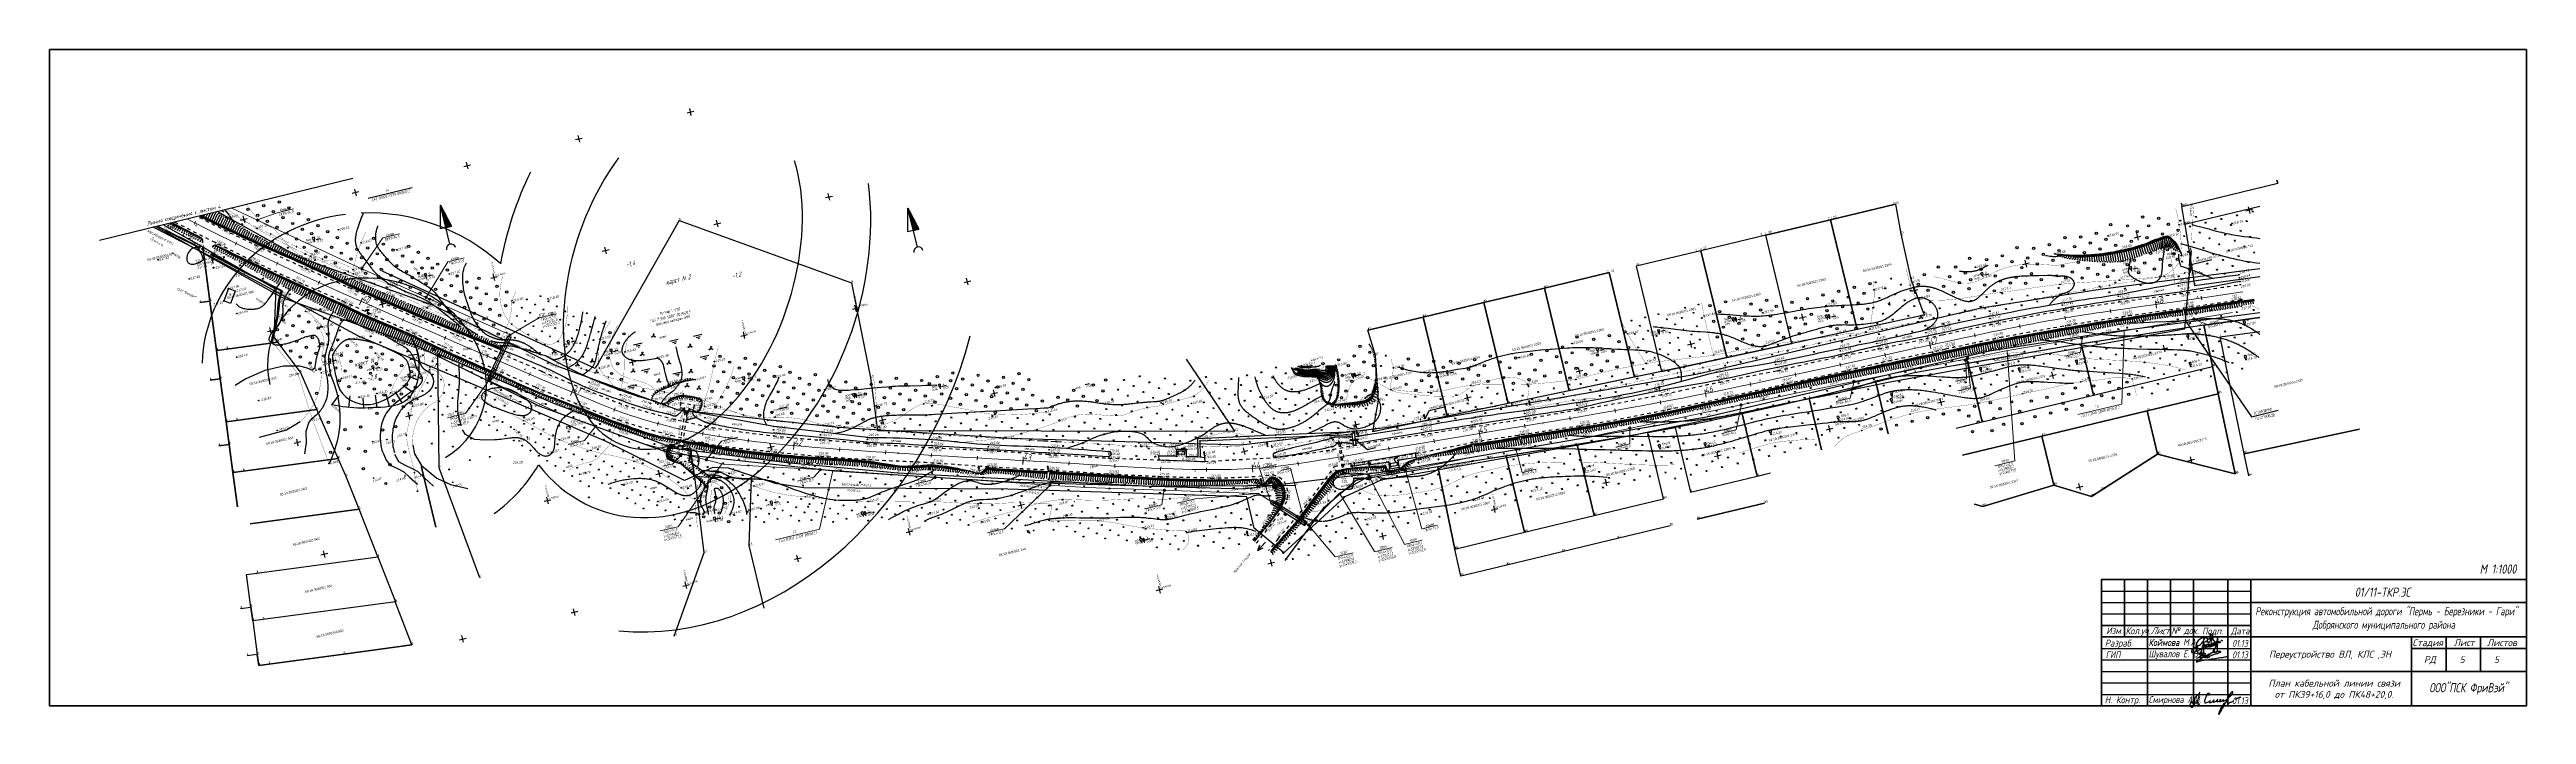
# Model space of a CAD drawing. Header units: millimetres. Extents: x -10 to 1169, y 1 to 1686.
# Drawn here: x 71 to 1150, y 1 to 290 of the extents above; entities that cross this region are included whole.
import ezdxf
from ezdxf.enums import TextEntityAlignment as Align
from ezdxf.lldxf.tags import DXFTag

# ---------------------------------------------------------------- set-up
doc = ezdxf.new("R2010")
doc.units = ezdxf.units.MM
for name, pattern in [('ADOT1', [1, 0, -1]), ('AHIDDEN1', [2, 0.5, -1.5]), ('AHIDDEN2', [3, 1.5, -1.5]), ('AHIDDEN4', [7, 5, -2]), ('PHANTOM2', [1.25, 0.625, -0.125, 0.125, -0.125, 0.125, -0.125])]:
    doc.linetypes.add(name, pattern=pattern)
for name, color, linetype in [('CONTURS', 7, 'Continuous'), ('COORDS', 7, 'Continuous'), ('GPR_PICK', 7, 'Continuous'), ('IDIGIT', 32, 'Continuous'), ('IZOLINES', 32, 'Continuous'), ('PDIGIT', 170, 'Continuous'), ('PICK-H', 7, 'Continuous'), ('PICKETS', 7, 'Continuous'), ('RELF14_CONTURS', 7, 'Continuous'), ('SHEETS', 7, 'Continuous'), ('STATIONS', 7, 'Continuous'), ('Листы', 7, 'Continuous'), ('ОБЪЕКТЫ_АВТОДОРОГ', 7, 'Continuous'), ('ПИКЕТЫ2', 4, 'Continuous'), ('УЧАСТКИ', 7, 'Continuous')]:
    doc.layers.add(name, color=color, linetype=linetype)
doc.layers.add('RELF14_Карст', color=7, linetype='Continuous', lineweight=30)
doc.layers.add('СВЯЗЬ', color=170, linetype='Связь', lineweight=30)
doc.layers.add('ЭЛЕКТРИКА', color=1, linetype='Continuous', lineweight=40, plot=False)
doc.styles.add('GPR', font='isocpeui.ttf', dxfattribs={"width": 0.8})
doc.styles.add('ITALICC', font='isocpeui.ttf', dxfattribs={"height": 2})
doc.styles.get("Standard").update_dxf_attribs({"font": 'arial.ttf'})
doc.styles.add('Tahoma', font='isocpeui.ttf')
doc.styles.add('ГОСТ', font='isocpeui.ttf', dxfattribs={"height": 1.25})
tags = doc.linetypes.add('газ', pattern='A,42.7,-5.08,["Г",Standard,S=2.54,R=0,X=-2.54,Y=-1.27],-3.81', length=51.59).pattern_tags.tags
tags[6] = DXFTag(74, 10)
doc.linetypes.add('Связь', pattern='A,12.5,[130,ltypeshp.shx,S=1,R=-30,X=0,Y=0.9],1,[130,ltypeshp.shx,S=1,R=-30,X=0,Y=0.9],1,[130,ltypeshp.shx,S=1,R=-30,X=0,Y=0.9],4.5', length=19)

# ---------------------------------------------------------------- blocks, each defined once
blk = doc.blocks.new('A$C14F24BE0')
at = {"lineweight": 30, "true_color": 0x0718b0}
blk.add_hatch(color=164, dxfattribs=at).paths.add_polyline_path([(2.6, -4.3, 1), (2.2, -4.3, 1)])
at = {"color": 164, "lineweight": 30, "true_color": 0x0718b0}
blk.add_line((0.2, -3.8), (2.1, -3.5), dxfattribs=at)
blk.add_circle((2.4, -4.3), 0.188, dxfattribs=at)
for points, knots in [([(-0.5, -3.7), (-0.4, -3.7), (-0.5, -3.3), (-1.2, -3.4), (-1.4, -4.2), (-1.7, -4.9), (-1.2, -5.5), (-0.4, -5.6), (0.2, -5.1), (0.6, -4.3), (0.5, -3.4), (0.5, -2.4), (0.6, -1.4), (1.4, -0.6), (2.2, 0), (2.7, 0.4), (2.9, 0.9), (2.6, 0.9), (2.6, 0.6), (2.5, 0.2), (2.2, -1), (1.8, -2.5), (1.5, -3.8), (1.4, -4.2)], [0, 0, 0, 0, 0.31279, 0.75166, 1.67129, 2.412495, 2.97956, 3.712448, 4.564632, 5.298338, 6.207276, 7.322922, 8.192226, 9.305227, 10.401145, 11.26622, 11.411446, 11.655096, 11.818609, 12.118108, 13.018743, 15.498507, 16.84405, 16.84405, 16.84405, 16.84405]), ([(6.8, 0.1), (6.8, 0.1), (6.7, 0), (6.7, -0.3), (6.9, -0.3), (7.1, -0.2), (7.1, 0.2), (6.9, 0.4), (6.2, 0.4), (5.6, -0.6), (5.2, -1.7), (4.8, -2.7), (4.9, -3.3), (4.9, -3.8), (5.6, -3.5), (6.1, -3.4), (6.8, -3), (7.2, -3), (7.4, -2.8), (7.3, -2.7), (7.1, -3), (7, -3.2), (6.9, -3.4), (7.2, -3.7), (7.7, -3.5), (8.1, -3.2), (8.6, -3), (8.8, -2.8), (9, -2.5), (8.8, -2.3), (8.6, -2.7), (8.5, -2.9), (8.5, -3.3), (8.8, -3.5), (9.3, -3.2), (9.9, -3), (10.3, -2.7), (10.7, -2.4), (10.5, -2.2), (10.3, -2.4), (10.2, -2.6), (10, -3.1), (10.6, -3.3), (11.1, -2.9), (11.7, -2.8), (12.1, -2.5), (11.8, -2.3), (11.4, -2.3), (11.6, -2.8), (11.3, -3), (11.5, -3.3), (11.9, -3), (12.4, -3), (12.7, -2.7), (13.3, -2.5), (12.9, -2.2), (12.8, -2.5), (12.7, -2.8), (13.1, -3), (13.5, -2.8), (14.2, -2.4), (15.1, -1.7), (16.1, -0.8), (16.8, 0), (17.1, 0.6), (17.1, 1), (17, 1.2), (16.6, 1), (16.2, 0.6), (15.7, -0.2), (15.1, -1.2), (14.3, -2.8), (13.3, -4.8), (12.4, -6.4), (11.7, -7.4), (11.5, -8.1), (11.3, -8.4), (11.1, -8.8), (10.9, -8.3), (11.3, -7.7), (11.8, -6.4), (12.5, -5.1), (13.3, -4.1), (13.8, -3.6), (14.2, -3.3), (14.5, -3.1), (14.9, -3.1), (14.9, -3.5), (14.9, -3.7), (14.9, -4.2), (15.6, -3.6), (16.1, -3.5), (16.8, -3.2), (17.2, -3), (17.4, -2.8)], [0, 0, 0, 0, 0.153221, 0.357613, 0.493352, 0.692414, 0.989555, 1.291204, 1.742475, 2.730709, 4.388355, 5.38085, 5.890004, 6.210585, 6.551316, 7.411083, 8.194482, 8.718166, 8.790248, 8.89267, 9.06287, 9.519825, 9.702443, 9.829766, 10.435215, 11.015499, 11.49759, 11.887822, 12.060708, 12.208429, 12.520036, 12.814383, 13.166868, 13.362181, 13.847388, 14.598378, 15.26698, 15.529718, 15.699557, 15.900859, 16.243469, 16.632814, 16.858518, 17.69493, 18.466617, 18.679008, 18.929614, 19.198499, 19.673231, 19.908465, 20.088794, 20.397375, 21.067588, 21.542627, 21.930537, 22.170782, 22.471297, 22.757892, 23.004436, 23.42, 24.091694, 25.523516, 26.827085, 28.102709, 28.675735, 28.89724, 29.125716, 29.34922, 29.98644, 30.948008, 32.136516, 33.563641, 36.408284, 38.532782, 39.355909, 40.072242, 40.473339, 40.729918, 40.841553, 41.667047, 43.020408, 44.981349, 46.112506, 46.72121, 47.181361, 47.566749, 47.800475, 48.112253, 48.4229, 48.579857, 49.244021, 49.968175, 50.605834, 51.320527, 51.320527, 51.320527, 51.320527]), ([(18.1, -2.2), (18.3, -2), (18.8, -1.8), (19.7, -1.5), (20.3, -1.1), (20.8, -1.1)], [0, 0, 0, 0, 0.757468, 1.46659, 2.831229, 2.831229, 2.831229, 2.831229])]:
    blk.add_open_spline(points, degree=3, knots=knots, dxfattribs=at)
blk = doc.blocks.new('A$C6218632A')
at = {"layer": 'ЭЛЕКТРИКА', "color": 0, "linetype": 'ByBlock', "lineweight": -2}
for points, knots in [([(2, 1.2), (2, 0.8), (1.8, -0.2), (1.6, -1.6), (-0.4, -2.7), (-0.7, -0.6), (0.8, 0.3), (2.4, 1), (3.9, 1.8), (4.5, 3.2), (5.1, 3.8), (5, 5.1), (4.5, 3.6), (4.4, 2.8), (4.4, 1.5), (4.5, 0.2), (4.6, -0.9), (4.5, -1.7), (4.5, -2.2), (4.2, -3.1), (3.8, -2.5), (3.8, -2), (3.7, -1.5), (3.7, -1.1), (3.7, -0.7), (3.9, -0.4), (4, 0), (4.1, 0.6), (4.4, 1.2), (4.7, 2), (5.1, 2.5), (5.7, 3.1), (5.8, 2.7), (5.9, 2.5)], [0, 0, 0, 0, 1.216621, 2.86, 4.494114, 5.503199, 7.547548, 9.093933, 10.97122, 12.45814, 13.183829, 13.892107, 14.667871, 15.870181, 16.997792, 18.479138, 19.702196, 20.248434, 20.972138, 21.575858, 21.938568, 22.632065, 23.04127, 23.45184, 23.813692, 24.214111, 24.564576, 25.103265, 25.878183, 26.701555, 27.423218, 27.986195, 28.483433, 28.483433, 28.483433, 28.483433]), ([(8.2, 4.3), (8, 4.2), (7.6, 4.1), (7.1, 3.9), (6.7, 3.6), (6.4, 3.8), (6.2, 3.9), (6, 4.1), (5.8, 4.2), (5.5, 4.3), (5.1, 4.3), (4.4, 4.3), (3.5, 4.1), (2.6, 3.5), (1.8, 2.8), (1.5, 1.9), (1.3, 1), (1.3, 0.1), (1.4, -0.6), (1.6, -1.2), (1.8, -1.8), (2.1, -2.4), (2.8, -3), (3.9, -3.4), (5.1, -3.5), (6.5, -3.1), (7.6, -2.5), (8.8, -1.7), (9, -1), (9, -0.7)], [0, 0, 0, 0, 0.550224, 1.191183, 1.622114, 1.939836, 2.19685, 2.348396, 2.641954, 2.905273, 3.358709, 3.86517, 4.910957, 6.036244, 7.099431, 7.97607, 9.014585, 9.751213, 10.50375, 11.158115, 11.811474, 12.458613, 13.119138, 14.38981, 15.828036, 16.881878, 18.42347, 19.87406, 20.731176, 20.731176, 20.731176, 20.731176]), ([(4.4, 1.1), (4.5, 1.2), (4.7, 1.4), (5, 1.4), (5.1, 1.3), (5.1, 1.1), (5, 0.9), (5.1, 0.6), (5.1, 0.4), (5.2, 0.2), (5.3, 0), (5.6, 0.1), (5.7, 0.3), (5.9, 0.6), (5.8, 1), (5.8, 1.4), (6.2, 1.7), (6.5, 1.4), (6.5, 1), (6.5, 0.7), (6.5, 0.4), (6.2, 0.2), (6, 0.2), (5.8, 0.2), (5.8, 0.4), (5.8, 0.7), (6.2, 0.6), (6.5, 0.7), (6.7, 0.9), (6.8, 1.2), (6.8, 1.9), (6.8, 1.2), (6.7, 0.9), (6.8, 0.6), (6.8, 0.5), (6.9, 0.4), (7, 0.4), (7.1, 0.5), (7.1, 0.6), (7.2, 0.8), (7.2, 0.9), (7.2, 1), (7.3, 1.2), (7.3, 1.3), (7.3, 1.4), (7.3, 1.5), (7.3, 1.8), (7.2, 1.4), (7.3, 1.3), (7.3, 1.1), (7.3, 1.1), (7.3, 1), (7.3, 0.9), (7.3, 0.8), (7.3, 0.6), (7.3, 0.4), (7.5, 0.5), (7.6, 0.5)], [0, 0, 0, 0, 0.496119, 0.651509, 0.822656, 1.020696, 1.200838, 1.472307, 1.717279, 1.943141, 2.143103, 2.330431, 2.592975, 2.945138, 3.372415, 3.787425, 4.112224, 4.44068, 4.834392, 5.149905, 5.488589, 5.712148, 5.972129, 6.113542, 6.213496, 6.399091, 6.854329, 7.154318, 7.39061, 7.684081, 8.129512, 8.574943, 8.892635, 9.134623, 9.310707, 9.363216, 9.47464, 9.604325, 9.737043, 9.890018, 10.084944, 10.197839, 10.275861, 10.434465, 10.583035, 10.68275, 10.860739, 11.113365, 11.317518, 11.465995, 11.521675, 11.558792, 11.595913, 11.809299, 12.006538, 12.119562, 12.375391, 12.375391, 12.375391, 12.375391]), ([(6.4, 3.6), (6.3, 3.6), (6.3, 3.5), (6.2, 3.4), (6.1, 3.2), (6.2, 3), (6.2, 2.8), (6.2, 2.7), (6.4, 2.4), (6.7, 2.4), (7, 2.4), (7.4, 2.7), (7.5, 3), (7.6, 3.3), (7.6, 3.7), (7.5, 4), (7.5, 4.4), (7.4, 4.9), (7.4, 5.4), (7.3, 5.8), (7.5, 6.1), (7.4, 6.6), (7.6, 5), (7.6, 4.7), (7.9, 2.4), (8.1, 3.5), (8.3, 4), (8.4, 4.8), (8.5, 5.2), (8.7, 6.3), (8.2, 5.7), (8.5, 4.8), (8.6, 3.9), (8.7, 3.1), (9.2, 3), (9.5, 3)], [0, 0, 0, 0, 0.118708, 0.283153, 0.508507, 0.683718, 0.861871, 1.055389, 1.281684, 1.56958, 1.999735, 2.263254, 2.727804, 3.03837, 3.345159, 3.748428, 4.084118, 4.590028, 5.05489, 5.630673, 5.896078, 6.1185, 6.753042, 8.372403, 9.622969, 10.077373, 10.810653, 11.454077, 12.34475, 12.956405, 13.008846, 14.522349, 15.372925, 15.922063, 16.654094, 16.654094, 16.654094, 16.654094]), ([(6.9, 2), (6.9, 2), (6.9, 2.1), (6.9, 2.2), (6.9, 2.3), (7, 2.4), (7.1, 2.4), (7.1, 2.3)], [0, 0, 0, 0, 0.0785862, 0.242986, 0.3060295, 0.4223142, 0.4868299, 0.4868299, 0.4868299, 0.4868299]), ([(7.7, 0.9), (7.7, 0.8), (7.8, 0.8), (7.8, 0.9), (7.8, 1), (7.8, 1), (7.7, 1.1), (7.6, 1.1), (7.6, 1), (7.6, 0.9), (7.6, 0.7), (7.6, 0.6), (7.8, 0.6), (7.9, 0.6), (8, 0.7), (8, 0.8), (8.1, 0.9), (8.1, 1.1), (8.1, 1.3), (8.1, 1.5), (8.1, 1.7), (8, 2), (8, 2.6), (8, 1.8), (8, 1.6), (8.1, 1.4), (8.1, 1.2), (8.1, 1.1), (8.2, 1), (8.2, 0.9), (8.4, 0.7), (8.7, 1), (8.7, 1.3), (8.8, 1.7), (8.8, 1.9), (8.8, 2.5), (8.8, 2.1), (8.8, 1.9), (8.8, 1.7), (8.8, 1.5), (8.8, 1.3), (8.9, 1.1), (8.9, 0.9), (9, 1), (9.2, 0.9), (9.3, 1.3), (9.3, 1.6), (9.3, 1.9), (9.2, 2.2), (9.5, 2.5), (9.7, 2.4), (9.9, 2.2), (9.8, 2.5), (9.4, 2.5), (9.3, 2.2), (9.3, 1.9), (9.3, 1.6), (9.3, 1.3), (9.5, 1.1), (9.6, 0.9), (9.9, 1.1), (10, 1.3), (10, 1.5), (10, 1.7), (10, 1.9), (10, 2.1), (10, 2.2), (9.9, 2.3), (9.8, 2.4), (9.7, 2.3), (9.8, 2.2), (10, 2.2), (10, 2.3), (10.2, 2.4), (10.2, 2.5), (10.3, 2.7), (10.4, 2.9), (10.4, 3.1), (10.5, 3.2), (10.7, 3.4), (10.8, 3.7), (10.9, 4.1), (10.4, 4.4), (10.4, 4), (10.4, 3.8), (10.4, 3.4), (10.4, 3.1), (10.4, 2.8), (10.4, 2.5), (10.4, 2.1), (10.3, 1.7), (10.4, 1.4), (10.4, 1.1), (10.4, 0.8), (10.5, 0.5), (10.5, 0.2), (10.5, -0.1), (10.5, -0.5), (10.5, -0.9), (10.5, -1.3), (10.3, -1.8), (10, -2.2), (9.4, -2.3), (9.3, -1.8), (9.3, -1.4), (9.3, -1), (9.4, -0.7), (9.5, -0.3), (9.7, 0), (9.9, 0.3), (10.1, 0.5), (10.3, 0.8), (10.5, 1.3), (10.7, 1.6), (10.9, 1.7)], [0, 0, 0, 0, 0.112047, 0.194924, 0.263254, 0.34956, 0.411074, 0.535381, 0.597512, 0.765688, 0.877502, 1.055198, 1.133063, 1.267261, 1.4052, 1.531064, 1.692114, 1.797318, 2.100324, 2.273725, 2.508879, 2.64738, 3.054804, 3.701914, 3.811019, 3.915461, 4.151835, 4.284388, 4.419739, 4.551836, 4.650087, 5.054369, 5.312583, 5.645619, 6.017608, 6.359419, 6.548212, 6.733226, 7.029984, 7.199114, 7.385571, 7.586763, 7.770319, 7.795181, 8.029342, 8.207128, 8.749797, 8.957039, 9.260919, 9.700134, 9.735704, 9.949679, 10.042887, 10.420575, 10.696721, 10.908513, 11.207826, 11.610088, 11.724501, 12.031879, 12.283874, 12.438323, 12.571216, 12.873349, 13.150563, 13.298389, 13.374297, 13.564905, 13.632381, 13.729137, 13.831553, 13.965102, 14.090678, 14.215073, 14.4204, 14.59231, 14.81698, 14.915667, 15.161749, 15.31149, 15.658681, 16.085535, 16.432665, 16.631066, 16.918543, 17.29932, 17.618537, 17.849443, 18.27685, 18.601425, 18.986076, 19.303314, 19.575951, 19.892478, 20.131507, 20.493425, 20.79769, 21.231918, 21.61385, 22.012982, 22.469598, 23.081108, 23.508948, 23.843257, 24.320163, 24.6876, 25.07669, 25.46302, 25.822922, 26.141993, 26.47151, 26.807894, 27.255978, 27.913388, 27.913388, 27.913388, 27.913388]), ([(11.1, 2.1), (11.1, 2.2), (11, 2.3), (11, 2.6), (11.1, 2.8), (11.3, 2.9), (11.4, 2.7), (11.4, 2.7), (11.4, 2.4), (11.4, 2.5), (11.5, 2.6), (11.6, 2.7), (11.7, 2.6), (11.8, 2.6), (11.9, 2.5), (11.8, 2.4), (11.7, 2.3), (11.6, 2.2), (11.4, 2.2), (11.3, 2.2), (11.2, 2.1), (11.1, 2.1), (10.9, 2.1), (10.9, 2.1), (10.9, 2)], [0, 0, 0, 0, 0.203114, 0.443788, 0.738793, 0.892148, 1.011452, 1.16472, 1.294079, 1.312018, 1.436857, 1.609751, 1.70903, 1.800525, 1.876218, 2.001803, 2.102334, 2.263861, 2.37303, 2.576259, 2.689773, 2.803296, 2.893038, 2.964801, 2.964801, 2.964801, 2.964801]), ([(12, 3.3), (12.1, 3.3), (12.3, 3.4), (12.5, 3.3), (12.6, 3.1), (12.6, 3), (12.5, 2.9)], [0, 0, 0, 0, 0.2515771, 0.5409778, 0.7122563, 0.9029155, 0.9029155, 0.9029155, 0.9029155])]:
    blk.add_open_spline(points, degree=3, knots=knots, dxfattribs=at)
blk = doc.blocks.new('A$C54C13FF2')
at = {"color": 182, "lineweight": 30}
for points, knots in [([(0.8, 4.6), (0.8, 4.6), (1, 4.6), (0.8, 4.5), (0.8, 4.6), (0.7, 4.7), (1, 4.9), (1.2, 5.2), (1.6, 5.5), (2, 5.5), (2.3, 5.6), (2.5, 5.5), (2.4, 5.2), (2.3, 4.8), (2, 4.3), (1.6, 4), (1.5, 3.7), (1.3, 3.6), (1.4, 3.7), (1.5, 3.7), (1.7, 3.8), (2, 3.8), (2.4, 3.6), (2.1, 3.1), (1.8, 2.5), (1.2, 2), (0.6, 1.7), (0.2, 1.6), (0, 1.5)], [0, 0, 0, 0, 0.144816, 0.240176, 0.309233, 0.378382, 0.62109, 1.127388, 1.559392, 2.061245, 2.251565, 2.417324, 2.630671, 3.138748, 3.667492, 4.230133, 4.648637, 4.66273, 4.699155, 4.824553, 5.091414, 5.41419, 5.649534, 6.060514, 6.795844, 7.695243, 8.4424, 8.924507, 8.924507, 8.924507, 8.924507]), ([(4.5, 2.7), (4.4, 2.7), (4.1, 2.6), (3.9, 2.4), (3.7, 2.2), (3.7, 2), (4, 1.9), (4.4, 2), (4.8, 2.5), (5.4, 2.8), (5.5, 3.2), (5.8, 3.2), (5.7, 3.1), (5.6, 3), (5.3, 2.8), (5.1, 2.5), (4.8, 2.3), (4.7, 2), (4.7, 1.9), (4.7, 1.8), (5, 1.9), (5.4, 1.9), (5.9, 2.4), (6.5, 2.8), (7, 3), (8.1, 3.5), (9.3, 3.6), (10.2, 4.2), (10.6, 4.2), (10.8, 4.6), (9.8, 4.6), (9, 4.5), (7.3, 4.1), (5.4, 3.3), (2.8, 1.7), (1.3, 1.2), (0, 0), (0.2, 0.1), (0.6, 0), (1.8, 0.6), (3.6, 0.8), (6.1, 1.2), (8.7, 1.6), (10.7, 1.9), (12.3, 2.1), (13.2, 2.4), (13.8, 2.4)], [0, 0, 0, 0, 0.29858, 0.633476, 0.902137, 1.086957, 1.289204, 1.656644, 2.346306, 3.125394, 3.508101, 3.561159, 3.602142, 3.683917, 4.04915, 4.522294, 4.980436, 5.13351, 5.206596, 5.277818, 5.41872, 5.815913, 6.767082, 7.340938, 7.85738, 8.447832, 10.736442, 11.336769, 11.705826, 11.87945, 12.357395, 13.547075, 15.135573, 17.179771, 19.933214, 23.650458, 23.701113, 23.773834, 24.156681, 25.108478, 27.209493, 29.784304, 32.857291, 34.888328, 35.860335, 37.68574, 37.68574, 37.68574, 37.68574]), ([(2, 2.1), (1.9, 1.9), (2.3, 3), (2.8, 3.1), (3.3, 3.6), (3.8, 3.9), (4.1, 3.4), (3.6, 2.8), (3.1, 2.2), (2.5, 1.8), (2.3, 1.5), (2, 1.4), (1.8, 1.8), (2, 2), (2, 2.2), (2, 2.3)], [0, 0, 0, 0, 0.580362, 1.313295, 2.149647, 2.566363, 2.821987, 3.502335, 4.656923, 5.1745, 5.551264, 5.7689, 6.051946, 6.413741, 6.602979, 6.602979, 6.602979, 6.602979])]:
    blk.add_open_spline(points, degree=3, knots=knots, dxfattribs=at)
blk = doc.blocks.new('107_1')
at = {"layer": 'CONTURS', "color": 7, "linetype": 'Continuous', "const_width": 0.5}
blk.add_lwpolyline([(-0.25, 0, 1), (0.25, 0, 1)], format="xyb", close=True, dxfattribs=at)
blk = doc.blocks.new('372')
at = {"layer": 'CONTURS'}
blk.add_circle((0, 0), 1, dxfattribs=at)
blk = doc.blocks.new('394')
at = {"layer": 'CONTURS', "color": 7, "linetype": 'Continuous'}
for centre, radius in [((0, 0), 0.4), ((0.5, 1.3), 0.3), ((-1.5, -0.7), 0.3), ((1, -1.1), 0.3)]:
    blk.add_circle(centre, radius, dxfattribs=at)
blk = doc.blocks.new('206_3')
at = {"layer": 'CONTURS'}
for p, q in [((0.5, 3.5), (-0.5, 3.5)), ((-0.5, 3.5), (-0.5, 1.8)), ((-0.5, 1.8), (0.5, 1.8)), ((0, 0), (0, 1.8)), ((0.5, 0), (0, 0)), ((0.5, 1.8), (0.5, 3.5))]:
    blk.add_line(p, q, dxfattribs=at)
blk = doc.blocks.new('133')
at = {"layer": 'CONTURS', "color": 7, "linetype": 'Continuous', "const_width": 0.2}
for points in [[(-11, 0), (-2, 0)], [(0, 0), (9, 0)]]:
    blk.add_lwpolyline(points, dxfattribs=at)
at = {"layer": 'CONTURS', "color": 7, "linetype": 'Continuous', "const_width": 0.5}
blk.add_lwpolyline([(-6.8, 0, 1), (-6.3, 0, 1)], format="xyb", close=True, dxfattribs=at)
blk = doc.blocks.new('NSARROW')
at = {"layer": 'CONTURS'}
h = blk.add_hatch(dxfattribs=at)
h.set_pattern_fill('ANSI37', color=256, scale=0.1, style=0)
h.set_pattern_definition([(45, (0, 0), (-0.0088388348, 0.0088388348), []), (135, (0, 0), (-0.0088388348, -0.0088388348), [])])
h.paths.add_polyline_path([(0, 40), (0, 20), (5, 20)])
for p, q in [((-5, 20), (0, 40)), ((0, 5), (0, 40)), ((0, 40), (5, 20)), ((5, 20), (-5, 20))]:
    blk.add_line(p, q, dxfattribs=at)
blk.add_arc((0, 1.1), 4, 0, 180, dxfattribs=at)
blk = doc.blocks.new('373')
at = {"layer": 'CONTURS'}
blk.add_circle((0, 0), 0.4, dxfattribs=at)
blk = doc.blocks.new('390_2')
at = {"layer": 'CONTURS', "color": 7}
for p, q in [((0.7, 3.5), (-0.7, 3.5)), ((0, 1.1), (0, 0)), ((0, 0), (0.6, 0))]:
    blk.add_line(p, q, dxfattribs=at)
at = {"layer": 'CONTURS', "color": 7, "linetype": 'Continuous'}
for centre, radius, start, end in [((-0.6, 3.3), 0.22, 101.9408, 167.6983), ((-19.9, 7.5), 19.5, 347.2459, 347.6983), ((1, 2.7), 1.95, 167.2459, 239.376), ((-0.7, 3.5), 0.0195, 90, 101.9408), ((-1, 2.7), 1.95, 300.624, 12.7541), ((0.6, 3.3), 0.22, 12.3017, 76.9673), ((19.9, 7.5), 19.5, 192.3017, 192.7541)]:
    blk.add_arc(centre, radius, start, end, dxfattribs=at)
blk = doc.blocks.new('401')
at = {"layer": 'CONTURS'}
for p, q in [((0, 0), (0, 1.2)), ((0.8, 0), (0.8, 1.2))]:
    blk.add_line(p, q, dxfattribs=at)
blk = doc.blocks.new('11_7')
at = {"layer": 'CONTURS', "color": 7, "linetype": 'Continuous'}
for p, q in [((-0.7, -0.7), (0.7, 0.7)), ((-0.7, 0.7), (0.7, -0.7))]:
    blk.add_line(p, q, dxfattribs=at)
blk.add_circle((0, 0), 1, dxfattribs=at)
blk = doc.blocks.new('390_5')
at = {"layer": 'CONTURS', "color": 7}
for p, q in [((-1, 0.9), (0, 1.5)), ((0, 2.5), (-0.8, 2)), ((0, 3.4), (-0.6, 3)), ((0, 3.4), (0, 0)), ((0, 3.4), (0.6, 3)), ((0, 2.5), (0.8, 2)), ((1, 0.9), (0, 1.5)), ((0, 0), (0.5, 0))]:
    blk.add_line(p, q, dxfattribs=at)
blk = doc.blocks.new('110_13')
at = {"color": 7, "linetype": 'Continuous'}
blk.add_wipeout([(-0.2, 0.5), (-0.5, 0.2), (-0.5, -0.2), (-0.2, -0.5), (0.2, -0.5), (0.5, -0.2), (0.5, 0.2), (0.2, 0.5)], dxfattribs=at)
at = {"layer": 'CONTURS', "color": 7, "linetype": 'Continuous'}
for p, q in [((0, 0.5), (0, 3)), ((0, 3), (1.5, 3)), ((0.5, 3), (0.5, 1.8)), ((1, 3), (1, 1.8))]:
    blk.add_line(p, q, dxfattribs=at)
blk.add_circle((0, 0), 0.5, dxfattribs=at)
blk.add_arc((0.8, 2.1), 0.398, 230.3772, 309.6228, dxfattribs=at)
blk = doc.blocks.new('106')
at = {"color": 7, "linetype": 'Continuous'}
blk.add_wipeout([(-0.2, 0.5), (-0.5, 0.2), (-0.5, -0.2), (-0.2, -0.5), (0.2, -0.5), (0.5, -0.2), (0.5, 0.2), (0.2, 0.5)], dxfattribs=at)
blk.add_circle((0, 0), 0.5, dxfattribs=at)
blk = doc.blocks.new('115_5')
at = {"layer": 'CONTURS', "color": 7, "linetype": 'Continuous'}
for points in [[(4.5, 0, 0.2, 0, 0), (3.6, 0.5, 0, 0, 0)], [(4.5, 0, 0.2, 0, 0), (3.6, -0.5, 0, 0, 0)]]:
    blk.add_lwpolyline(points, format="xyseb", dxfattribs=at)
blk.add_trace([(0.5, 0.1), (0.5, -0.1), (4.5, 0.1), (4.5, -0.1)], dxfattribs=at)
blk = doc.blocks.new('472')
at = {"layer": 'CONTURS'}
for p, q in [((-4.1, 0.4), (3.9, 0.4)), ((-4.1, -0.4), (-4.1, 0.4)), ((3.9, 0.4), (3.9, -0.4)), ((3.9, -0.4), (-4.1, -0.4))]:
    blk.add_line(p, q, dxfattribs=at)
blk = doc.blocks.new('5_1')
at = {"layer": 'STATIONS', "color": 7, "linetype": 'Continuous'}
for p, q in [((-0.8, 0), (-1.3, 0)), ((0, 0.8), (0, 1.3)), ((0.8, 0), (1.3, 0)), ((0, -0.8), (0, -1.3))]:
    blk.add_line(p, q, dxfattribs=at)
blk.add_circle((0, 0), 0.75, dxfattribs=at)
for p in [(0, 0), (0.8, 0)]:
    blk.add_point(p, dxfattribs=at)
blk = doc.blocks.new('84_2')
at = {"layer": 'CONTURS', "color": 7, "linetype": 'Continuous'}
for p, q in [((-1, 0), (-1, -0.51)), ((-0.99, 0), (0.38, 0)), ((-0.31, 0), (-0.31, -1.21))]:
    blk.add_line(p, q, dxfattribs=at)
blk = doc.blocks.new('119_2')
at = {"layer": 'CONTURS'}
for p, q in [((-0.5, 1.5), (0.5, 1.5)), ((0, 0), (0, 1.5))]:
    blk.add_line(p, q, dxfattribs=at)
at = {"layer": 'CONTURS', "const_width": 0.5}
blk.add_lwpolyline([(-0.25, 0, 1), (0.25, 0, 1)], format="xyb", close=True, dxfattribs=at)
blk = doc.blocks.new('209_1')
at = {"layer": 'CONTURS', "color": 7, "linetype": 'Continuous'}
for p, q in [((0, 3.5), (2.5, 3.5)), ((0, 0), (0, 3.5)), ((2.5, 2.5), (0, 2.5)), ((0.5, 0), (0, 0)), ((2.5, 3.5), (2.5, 2.5))]:
    blk.add_line(p, q, dxfattribs=at)
blk = doc.blocks.new('ARROW')
at = {"layer": 'CONTURS'}
for p, q in [((0, 0), (10, 0)), ((10, 0), (5, 2)), ((10, 0), (5, -2))]:
    blk.add_line(p, q, dxfattribs=at)
blk = doc.blocks.new('390_6')
at = {"layer": 'CONTURS', "color": 7}
for p, q in [((0, 0.9), (-1, 1.5)), ((0, 1.7), (-0.9, 2.3)), ((0, 2.5), (-0.7, 2.9)), ((0, 3.1), (-0.4, 3.4)), ((0, 3.4), (0, 0)), ((0, 3.1), (0.4, 3.4)), ((0, 2.5), (0.7, 2.9)), ((0, 1.7), (0.9, 2.3)), ((0, 0.9), (1, 1.5)), ((0, 0), (0.6, 0))]:
    blk.add_line(p, q, dxfattribs=at)
blk = doc.blocks.new('пкк')
at = {"layer": 'ОБЪЕКТЫ_АВТОДОРОГ', "lineweight": 15, "ltscale": 200}
blk.add_line((-0.01, -0.82), (-0.01, 0.8), dxfattribs=at)
blk = doc.blocks.new('пк')
at = {"layer": 'ОБЪЕКТЫ_АВТОДОРОГ', "linetype": 'Continuous', "lineweight": 25, "xscale": 2, "yscale": 2, "zscale": 2}
blk.add_blockref('пкк', (0, 0), dxfattribs=at)

msp = doc.modelspace()

# ---------------------------------------------------------------- hatches: boundary and pattern name
at = {"layer": 'ПИКЕТЫ2'}
h = msp.add_hatch(dxfattribs=at)
h.set_pattern_fill('ANSI31', color=0, scale=0.01, angle=13.50227475, style=0)
h.set_pattern_definition([(58.5022747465, (-2053204.858023, -1055482.607287), (-0.02707198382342, 0.01658825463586), [])])
h.paths.add_polyline_path([(265.59073, 155.93196, 1), (264.61837, 155.69848, 1)])
h = msp.add_hatch(dxfattribs=at)
h.set_pattern_fill('ANSI31', color=0, scale=0.01, angle=13.50227475, style=0)
h.set_pattern_definition([(58.5022747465, (-2052564.59815, -1055483.425773), (-0.02707198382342, 0.01658825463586), [])])
h.paths.add_polyline_path([(905.8506, 155.11347, 1), (904.87824, 154.87999, 1)])
h = msp.add_hatch(dxfattribs=at)
h.set_pattern_fill('ANSI31', color=0, scale=0.01, angle=13.50227475, style=0)
h.set_pattern_definition([(58.5022747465, (-2053124.122898, -1055524.915573), (-0.02707198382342, 0.01658825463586), [])])
h.paths.add_polyline_path([(346.32585, 113.62367, 1), (345.35349, 113.39019, 1)])
h = msp.add_hatch(dxfattribs=at)
h.set_pattern_fill('ANSI31', color=0, scale=0.01, angle=13.50227475, style=0)
h.set_pattern_definition([(58.5022747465, (-2052860.83272, -1055550.542733), (-0.02707198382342, 0.01658825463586), [])])
h.paths.add_polyline_path([(609.61603, 87.99651, 1), (608.64367, 87.76303, 1)])

# ---------------------------------------------------------------- linework, layer by layer
at = {"linetype": 'Continuous'}
msp.add_line((228.83072, 230.07029), (209.74897, 225.48837), dxfattribs=at)
msp.add_line((872.51293, 178.84745), (872.18007, 180.23365))
at = {"linetype": 'Continuous', "lineweight": 40}
for centre in [(161.64414, 215.99291), (207.08965, 194.80961), (234.98144, 182.36765), (1004.71817, 172.98656), (271.51386, 165.97702), (955.81148, 164.7026), (906.00686, 155.716), (262.33467, 146.17307), (262.65228, 147.03685), (856.6551, 145.74816), (807.51397, 135.5414), (807.51397, 135.5414), (308.77316, 126.27222), (759.08158, 125.41368), (357.0482, 111.64449), (709.63593, 116.11528), (406.65633, 107.34456), (456.60434, 103.94025), (506.65144, 100.57298), (556.49078, 98.35676), (661.4107, 107.06911), (617.62331, 84.16919), (619.2017, 83.26365)]:
    msp.add_circle(centre, 0.36213, dxfattribs=at)
at = {"layer": 'CONTURS', "lineweight": -2}
for p, q in [((136.53696, 217.62141), (136.65688, 217.86922)), ((136.98716, 217.40388), (137.28521, 218.02009)), ((137.43736, 217.18635), (137.87261, 218.08665)), ((137.88756, 216.96881), (138.5413, 218.32171)), ((138.33798, 216.75175), (138.7729, 217.65222)), ((138.78841, 216.53469), (139.79662, 218.62313)), ((139.23886, 216.31769), (139.67351, 217.21829)), ((139.68932, 216.10069), (141.05171, 218.92451)), ((140.13978, 215.88368), (140.57424, 216.78437)), ((140.59023, 215.66668), (142.30677, 219.22587)), ((141.04071, 215.44972), (141.47508, 216.35046)), ((141.49118, 215.23276), (143.46876, 219.33397)), ((141.94167, 215.01582), (142.37601, 215.91657)), ((142.39215, 214.79888), (144.34272, 218.84397)), ((143.29312, 214.365), (145.21701, 218.35378)), ((144.19389, 213.93069), (146.0917, 217.86337)), ((145.09446, 213.49599), (146.96633, 217.37299)), ((145.99504, 213.06129), (147.84102, 216.88258)), ((146.89543, 212.62621), (148.70888, 216.37752)), ((147.79546, 212.19039), (149.57196, 215.86364)), ((124.90792, 214.62944), (124.18692, 213.20251)), ((125.35363, 214.40286), (124.90181, 213.51075)), ((125.79935, 214.17628), (125.08636, 212.77185)), ((126.24486, 213.9493), (125.79136, 213.05804)), ((126.69037, 213.72232), (125.98594, 212.34112)), ((127.1351, 213.49381), (126.68015, 212.6033)), ((127.57983, 213.26531), (126.88624, 211.91005)), ((128.02456, 213.0368), (127.56846, 212.14687)), ((128.46929, 212.8083), (127.78688, 211.47874)), ((128.91349, 212.57876), (128.57471, 211.91962)), ((129.35769, 212.34923), (128.68498, 211.04223)), ((129.80178, 212.11948), (129.46802, 211.47167)), ((130.24587, 211.88972), (129.58354, 210.60549)), ((130.68983, 211.65972), (130.36139, 211.02338)), ((131.13378, 211.42971), (130.48239, 210.16861)), ((131.57757, 211.19939), (131.2548, 210.57473)), ((132.02137, 210.96907), (131.38165, 209.73153)), ((132.46516, 210.73875), (132.14779, 210.12482)), ((132.90896, 210.50843), (132.27918, 209.29026)), ((133.3528, 210.27821), (133.04026, 209.67353)), ((133.79665, 210.04799), (133.17625, 208.84745)), ((134.24049, 209.81777), (133.93272, 209.22187)), ((134.68434, 209.58755), (134.07364, 208.40449)), ((135.12845, 209.35786), (134.82549, 208.77039)), ((135.57257, 209.12816), (134.97141, 207.96134)), ((136.01682, 208.89872), (135.71825, 208.31854)), ((136.46107, 208.66927), (135.86797, 207.51538)), ((136.90554, 208.44026), (136.61061, 207.86555)), ((137.26061, 208.03676), (136.7634, 207.06629)), ((137.52831, 207.46188), (137.37198, 207.15625)), ((142.84264, 214.58194), (143.27703, 215.48267)), ((143.7435, 214.14784), (144.17803, 215.0485)), ((144.64417, 213.71334), (145.07887, 214.61391)), ((148.69532, 211.75421), (150.42983, 215.33973)), ((150.49495, 210.88166), (152.13765, 214.27965)), ((151.39492, 210.44572), (152.98775, 213.74408)), ((151.84497, 210.22787), (152.27956, 211.12849)), ((152.29501, 210.01002), (153.8371, 213.20829)), ((152.74529, 209.79265), (153.17928, 210.69356)), ((153.19557, 209.57527), (154.68598, 212.67217)), ((153.64602, 209.35826), (154.07923, 210.25955)), ((154.09647, 209.14125), (155.53548, 212.13892)), ((154.54711, 208.92462), (154.97936, 209.82638)), ((154.99775, 208.708), (156.38609, 211.60861)), ((155.44882, 208.49228), (155.87988, 209.3946)), ((155.89989, 208.27656), (157.23753, 211.08207)), ((156.80251, 207.84614), (158.09276, 210.5646)), ((157.70593, 207.41738), (158.95076, 210.05285)), ((166.80609, 203.27263), (167.77548, 205.47303)), ((167.72273, 202.87292), (168.6807, 205.05807)), ((981.20824, 204.9893), (981.50287, 204.03369)), ((981.68605, 205.13658), (982.84249, 201.4665)), ((982.1611, 205.29255), (982.4673, 204.34058)), ((982.63616, 205.44852), (983.83027, 201.81079)), ((983.10581, 205.62004), (983.42212, 204.67139)), ((983.57547, 205.79157), (984.81784, 202.12177)), ((984.03984, 205.97695), (984.36201, 205.03027)), ((984.5042, 206.16232), (985.7895, 202.40485)), ((984.96512, 206.35611), (985.28603, 205.409)), ((985.42604, 206.5499), (986.72501, 202.68019)), ((985.88648, 206.74483), (986.19598, 205.79393)), ((986.34692, 206.93975), (987.60592, 202.9504)), ((986.8093, 207.13003), (987.09446, 206.17155)), ((987.27168, 207.32031), (988.42673, 203.1956)), ((987.73816, 207.5003), (987.98334, 206.53083)), ((988.20463, 207.68029), (989.17454, 203.40282)), ((988.67827, 207.8405), (988.86383, 206.85786)), ((989.15191, 208.0007), (989.82785, 203.56238)), ((989.62997, 208.14718), (989.73629, 207.15285)), ((990.10804, 208.29366), (990.39995, 203.67969)), ((990.57866, 208.46251), (990.59929, 207.46273)), ((991.04928, 208.63137), (990.95287, 203.77111)), ((991.5249, 208.7855), (991.46187, 207.78749)), ((992.00052, 208.93963), (991.46754, 203.83531)), ((992.99034, 209.07283), (991.99377, 203.87492)), ((992.49543, 209.00623), (992.34857, 208.01707)), ((993.95034, 208.80735), (992.55156, 203.89964)), ((994.76559, 208.22935), (993.09774, 203.91556)), ((993.47034, 208.94009), (993.2397, 207.96705)), ((995.4743, 207.52413), (993.66464, 203.91543)), ((994.35796, 208.51835), (994.0424, 207.56945)), ((996.13489, 206.77339), (994.29417, 203.88241)), ((995.11994, 207.87674), (994.71802, 206.96107)), ((996.78015, 206.00942), (995.03457, 203.77911)), ((995.80459, 207.14876), (995.31491, 206.27686)), ((997.36619, 205.19916), (995.82923, 203.55197)), ((996.45752, 206.39141), (995.88391, 205.57228)), ((997.07317, 205.60429), (996.42705, 204.84106)), ((148.54036, 202.64196), (148.21923, 201.97918)), ((148.99041, 202.42412), (148.33919, 201.07814)), ((149.44075, 202.20689), (149.00573, 201.30648)), ((149.8911, 201.98966), (149.22139, 200.6016)), ((150.34158, 201.77271), (149.90748, 200.87185)), ((150.79206, 201.55576), (150.10073, 200.11934)), ((151.24277, 201.33929), (150.80946, 200.43805)), ((151.69348, 201.12282), (150.97851, 199.63429)), ((152.14435, 200.90667), (151.71172, 200.0051)), ((152.59521, 200.69052), (151.85628, 199.14923)), ((153.04617, 200.47457), (152.61415, 199.5727)), ((153.49713, 200.25861), (152.73394, 198.66417)), ((153.94826, 200.04301), (153.51674, 199.14091)), ((154.39939, 199.82741), (153.60875, 198.17356)), ((154.85057, 199.61193), (154.41946, 198.70963)), ((155.30175, 199.39645), (154.48353, 197.68297)), ((155.753, 199.18109), (155.32226, 198.27862)), ((156.20425, 198.96574), (155.35826, 197.19241)), ((157.10684, 198.53525), (156.23257, 196.70086)), ((158.00952, 198.10493), (157.10613, 196.20752)), ((158.91236, 197.67496), (157.97972, 195.71416)), ((159.81526, 197.24511), (158.85347, 195.2207)), ((159.36381, 197.46003), (158.93448, 196.55688)), ((160.71855, 196.81607), (159.72729, 194.72745)), ((160.2669, 197.03059), (159.83796, 196.12726)), ((161.62183, 196.38703), (160.60125, 194.23422)), ((161.17019, 196.60155), (160.74163, 195.69804)), ((162.52559, 195.95899), (161.47547, 193.74084)), ((162.07371, 196.17301), (161.64558, 195.26929)), ((163.42936, 195.53097), (162.34982, 193.24758)), ((162.97748, 195.74498), (162.54982, 194.84103)), ((164.33356, 195.10385), (163.22589, 192.75728)), ((163.88146, 195.31741), (163.45432, 194.41322)), ((165.23785, 194.67693), (164.10198, 192.26696)), ((164.7857, 194.89039), (164.3591, 193.98595)), ((166.1425, 194.25079), (164.97833, 191.7765)), ((165.69018, 194.46386), (165.26414, 193.55916)), ((167.26441, 203.07277), (167.66675, 203.98826)), ((168.18122, 202.67344), (168.58211, 203.58957)), ((168.6397, 202.47397), (169.58694, 204.64263)), ((169.09845, 202.2751), (169.49821, 203.19173)), ((169.5572, 202.07623), (170.49812, 204.23708)), ((170.01618, 201.87788), (170.4151, 202.79486)), ((170.47515, 201.67953), (171.41043, 203.83142)), ((170.93415, 201.48124), (171.33261, 202.39843)), ((171.39315, 201.28295), (172.32544, 203.42993)), ((171.85223, 201.08485), (172.25055, 202.00209)), ((172.31131, 200.88674), (173.24235, 203.03059)), ((172.77039, 200.68863), (173.16892, 201.60578)), ((173.22947, 200.49052), (174.16057, 202.63202)), ((173.68827, 200.29178), (174.0873, 201.20872)), ((174.14708, 200.09304), (175.08033, 202.23564)), ((174.60588, 199.8943), (175.00567, 200.81091)), ((175.06469, 199.69557), (176.0008, 201.83894)), ((175.52302, 199.49572), (175.92394, 200.41183)), ((175.98134, 199.29588), (176.92239, 201.44183)), ((176.43949, 199.09564), (176.84187, 200.01111)), ((176.89765, 198.8954), (177.84441, 201.04454)), ((177.35531, 198.69404), (177.75945, 199.60874)), ((177.81298, 198.49269), (178.76643, 200.64441)), ((178.27008, 198.29008), (178.67618, 199.20391)), ((178.72719, 198.08746), (179.68795, 200.24326)), ((179.18401, 197.8842), (179.5922, 198.7971)), ((179.64083, 197.68094), (180.60901, 199.83911)), ((180.55215, 197.26923), (181.52722, 199.43115)), ((181.46347, 196.85753), (182.44506, 199.02297)), ((186.00539, 194.76687), (187.02583, 196.9685)), ((186.45884, 194.5562), (186.87995, 195.46321)), ((186.91229, 194.34552), (187.94192, 196.55945)), ((187.36557, 194.13448), (187.78788, 195.04093)), ((187.81885, 193.92344), (188.85839, 196.15082)), ((188.27175, 193.7116), (188.69521, 194.61751)), ((188.72466, 193.49976), (189.77486, 195.74301)), ((189.1775, 193.28779), (189.60206, 194.19319)), ((189.63035, 193.07582), (190.69157, 195.33535)), ((190.53507, 192.64981), (191.60835, 194.9288)), ((191.43979, 192.2238), (192.52515, 194.52224)), ((944.14337, 201.32121), (944.14337, 201.32121)), ((944.64074, 201.27001), (944.63971, 201.24609)), ((945.13811, 201.21881), (945.13398, 201.12314)), ((945.63598, 201.17274), (945.63048, 201.04759)), ((946.13386, 201.12667), (946.11599, 200.72172)), ((946.63218, 201.08576), (946.62009, 200.81463)), ((947.1305, 201.04485), (947.1, 200.3653)), ((947.62923, 201.00913), (947.61219, 200.61062)), ((948.12795, 200.97341), (948.09033, 200.05891)), ((948.62705, 200.94343), (948.60776, 200.43887)), ((949.12615, 200.91344), (949.08663, 199.80971)), ((949.6256, 200.89008), (949.60701, 200.30197)), ((950.12506, 200.86671), (950.09019, 199.61803)), ((950.62473, 200.84862), (950.6097, 200.19459)), ((951.1244, 200.83052), (951.09914, 199.46308)), ((951.62424, 200.81772), (951.61493, 200.10822)), ((952.12407, 200.80491), (952.1121, 199.33438)), ((952.62402, 200.79742), (952.62134, 199.79742)), ((953.12396, 200.78993), (953.12781, 199.22281)), ((953.62396, 200.78859), (953.63171, 199.78862)), ((954.12396, 200.78725), (954.14523, 199.11407)), ((954.62393, 200.79227), (954.6426, 199.79245)), ((955.12391, 200.7973), (955.16747, 198.99729)), ((955.6238, 200.80767), (955.65421, 199.80813)), ((956.12369, 200.81803), (956.19403, 198.87436)), ((956.62342, 200.83436), (956.6658, 199.83526)), ((957.12316, 200.85069), (957.22399, 198.75825)), ((957.62268, 200.87263), (957.67656, 199.87408)), ((958.12219, 200.89457), (958.25536, 198.65064)), ((958.62133, 200.92399), (958.68686, 199.92614)), ((959.12046, 200.95341), (959.29237, 198.55177)), ((959.61937, 200.98646), (959.69688, 199.98947)), ((960.11828, 201.01951), (960.33187, 198.46279)), ((960.61651, 201.06153), (960.70512, 200.06547)), ((961.11474, 201.10356), (961.37045, 198.38478)), ((961.6126, 201.14974), (961.7118, 200.15468)), ((962.11046, 201.19593), (962.41268, 198.31806)), ((962.60781, 201.24736), (962.71737, 200.25338)), ((963.10516, 201.29879), (963.45467, 198.26372)), ((963.60171, 201.35739), (963.72167, 200.36461)), ((964.09827, 201.41598), (964.5014, 198.22223)), ((964.59444, 201.47769), (964.72508, 200.48626)), ((965.09062, 201.5394), (965.54902, 198.19468)), ((965.58583, 201.60845), (965.72635, 200.61838)), ((966.08104, 201.67751), (966.59391, 198.17893)), ((966.57566, 201.75068), (966.72561, 200.76198)), ((967.07027, 201.82385), (967.64255, 198.16768)), ((967.56426, 201.90114), (967.72341, 200.91389)), ((968.05825, 201.97844), (968.6906, 198.16183)), ((968.55114, 202.06245), (968.71946, 201.07672)), ((969.04404, 202.14646), (969.74273, 198.16793)), ((969.53646, 202.23318), (969.71412, 201.24909)), ((970.02888, 202.31991), (970.79299, 198.19596)), ((970.52021, 202.41263), (970.70649, 201.43014)), ((971.01153, 202.50535), (971.83589, 198.25166)), ((971.50208, 202.60211), (971.6966, 201.62122)), ((971.99263, 202.69888), (972.87522, 198.34497)), ((972.48254, 202.79881), (972.68519, 201.81956)), ((972.97245, 202.89874), (973.90242, 198.49387)), ((973.46135, 203.00352), (973.67236, 202.02604)), ((973.95025, 203.1083), (974.9245, 198.69205)), ((974.43826, 203.21715), (974.65852, 202.24171)), ((974.92626, 203.32601), (975.93835, 198.94581)), ((975.41325, 203.43932), (975.64319, 202.46612)), ((975.90024, 203.55264), (976.9396, 199.25006)), ((976.38612, 203.67064), (976.62585, 202.69981)), ((976.87199, 203.78865), (977.93175, 199.59041)), ((977.3566, 203.91174), (977.60647, 202.94346)), ((977.84122, 204.03483), (978.91798, 199.95363)), ((978.32441, 204.16338), (978.58486, 203.19789)), ((978.8076, 204.29193), (979.90017, 200.33143)), ((979.2892, 204.42633), (979.5607, 203.4639)), ((979.7708, 204.56074), (980.88018, 200.71566)), ((980.25061, 204.70138), (980.53357, 203.74225)), ((980.73042, 204.84202), (981.85986, 201.09828)), ((997.89342, 204.34947), (996.64392, 203.20239)), ((997.62981, 204.77431), (996.92369, 204.06622)), ((998.34913, 203.45934), (997.4471, 202.73095)), ((998.12127, 203.90441), (997.58339, 203.43554)), ((998.54687, 203.00012), (998.18628, 202.72107)), ((998.74461, 202.5409), (998.20429, 202.1531)), ((998.90751, 202.06818), (998.73076, 201.94408)), ((999.07042, 201.59546), (998.90372, 201.48684)), ((999.20557, 201.11408), (999.1639, 201.08692)), ((999.34072, 200.63269), (999.34072, 200.63269)), ((148.90496, 186.26464), (146.83969, 180.82395)), ((151.88211, 185.13452), (148.90496, 186.26464)), ((151.88211, 185.13452), (149.81684, 179.69383)), ((167.04735, 193.82506), (165.85585, 191.28852)), ((166.59493, 194.03792), (166.16948, 193.13294)), ((167.9525, 193.39995), (166.7354, 190.80416)), ((167.49992, 193.61251), (167.07508, 192.70724)), ((168.85794, 192.97548), (167.61494, 190.31982)), ((168.40522, 193.18772), (167.981, 192.28216)), ((169.7636, 192.55147), (168.49475, 189.83533)), ((169.31077, 192.76348), (168.88719, 191.85762)), ((170.66967, 192.12835), (169.37772, 189.35776)), ((170.21663, 192.33991), (169.7937, 191.43375)), ((171.57586, 191.70548), (170.26206, 188.88242)), ((171.12276, 191.91692), (170.70049, 191.01045)), ((172.4826, 191.28378), (171.14628, 188.40713)), ((172.02923, 191.49463), (171.60762, 190.58786)), ((173.38935, 190.86213), (172.03126, 187.9329)), ((172.93597, 191.07296), (172.51502, 190.16588)), ((174.29679, 190.44194), (172.92117, 187.46988)), ((173.84307, 190.65203), (173.42274, 189.74466)), ((175.20422, 190.02175), (173.81115, 187.00682)), ((174.7505, 190.23184), (174.33076, 189.3242)), ((176.1123, 189.60294), (174.70154, 186.54354)), ((175.65826, 189.81234), (175.23917, 188.9044)), ((177.02047, 189.18434), (175.59464, 186.08632)), ((176.56638, 189.39364), (176.14797, 188.48538)), ((177.92915, 188.76686), (176.49152, 185.63654)), ((178.83804, 188.34982), (177.39115, 185.19323)), ((178.3836, 188.55834), (177.96658, 187.64944)), ((179.74723, 187.93344), (178.29295, 184.75408)), ((179.29264, 188.14163), (178.87631, 187.23241)), ((180.6568, 187.51787), (179.19701, 184.3205)), ((180.20201, 187.72566), (179.78637, 186.81613)), ((181.56648, 187.10258), (180.10202, 183.88861)), ((181.11164, 187.31023), (180.69666, 186.40039)), ((182.47672, 186.68849), (181.00829, 183.46033)), ((182.0216, 186.89553), (181.60725, 185.98542)), ((183.38696, 186.2744), (181.91474, 183.0324)), ((182.93184, 186.48144), (182.51807, 185.57106)), ((184.29781, 185.86167), (182.82172, 182.60464)), ((183.84238, 186.06803), (183.42925, 185.15736)), ((185.20871, 185.44905), (183.72829, 182.17626)), ((184.75326, 185.65536), (184.3408, 184.74438)), ((186.12006, 185.03741), (184.63407, 181.74536)), ((185.66439, 185.24323), (185.25261, 184.33194)), ((187.03163, 184.62627), (185.53858, 181.3121)), ((186.57584, 184.83184), (186.16476, 183.92024)), ((187.94347, 184.21571), (186.4415, 180.87467)), ((187.48755, 184.42099), (187.07716, 183.50908)), ((188.8557, 183.80605), (187.34181, 180.43205)), ((188.39959, 184.01088), (187.98989, 183.09866)), ((189.76803, 183.39658), (188.24023, 179.9847)), ((189.31187, 183.60132), (188.90284, 182.68879)), ((190.08271, 192.86281), (190.5083, 193.76773)), ((190.98743, 192.43681), (191.41396, 193.34128)), ((191.89165, 192.00975), (192.3192, 192.91374)), ((192.34351, 191.79569), (193.44291, 194.11661)), ((192.79532, 191.58152), (193.22393, 192.48501)), ((193.24713, 191.36736), (194.36059, 193.71105)), ((193.69856, 191.15238), (194.12825, 192.05535)), ((194.14998, 190.9374), (195.27902, 193.30621)), ((194.60124, 190.72207), (195.03202, 191.62453)), ((195.0525, 190.50674), (196.19743, 192.90173)), ((195.50349, 190.29084), (195.93536, 191.19278)), ((195.95447, 190.07494), (197.11642, 192.49773)), ((196.40517, 189.85846), (196.83812, 190.75988)), ((196.85588, 189.64197), (198.03543, 192.09438)), ((197.30642, 189.42515), (197.7404, 190.32607)), ((197.75696, 189.20833), (198.95484, 191.69128)), ((198.20711, 188.99069), (198.64208, 189.89113)), ((198.65725, 188.77304), (199.87427, 191.28915)), ((199.10735, 188.5553), (199.54324, 189.4553)), ((199.55745, 188.33756), (200.79383, 190.88707)), ((200.45662, 187.89996), (201.71329, 190.48631)), ((201.46785, 187.40782), (202.769, 190.02628)), ((206.01582, 185.33035), (207.26265, 188.03757)), ((206.92624, 184.91666), (208.17026, 187.63739)), ((207.38201, 184.71105), (207.79678, 185.62097)), ((207.83777, 184.50543), (209.0792, 187.23729)), ((208.29365, 184.30006), (208.70655, 185.21083)), ((208.74952, 184.09468), (209.98975, 186.83685)), ((209.20539, 183.88931), (209.61679, 184.80076)), ((209.66127, 183.68393), (210.9012, 186.43657)), ((210.11764, 183.47967), (210.52765, 184.39175)), ((210.57402, 183.27541), (211.81284, 186.03681)), ((211.03055, 183.0715), (211.4393, 183.98415)), ((211.48708, 182.8676), (212.7254, 185.63704)), ((211.94362, 182.66369), (212.35127, 183.57683)), ((212.40015, 182.45979), (213.63836, 185.23767)), ((213.3141, 182.05397), (214.55118, 184.83894)), ((214.22848, 181.64911), (215.4647, 184.44028)), ((215.14286, 181.24424), (216.3785, 184.04213)), ((216.05801, 180.84114), (217.29228, 183.64512)), ((149.83215, 179.68419), (146.855, 180.81431)), ((190.68093, 182.9884), (189.13419, 179.52823)), ((190.22448, 183.19249), (189.81609, 182.27968)), ((191.59383, 182.58022), (190.02635, 179.06761)), ((191.13738, 182.78431), (190.72958, 181.87124)), ((192.5073, 182.17332), (190.91251, 178.59235)), ((192.05057, 182.37677), (191.6434, 181.46342)), ((193.42087, 181.76662), (191.7974, 178.11448)), ((192.96408, 181.96997), (192.55757, 181.05633)), ((194.33482, 181.36081), (192.67728, 177.62441)), ((193.87784, 181.56372), (193.47199, 180.64978)), ((195.24904, 180.95559), (193.55482, 177.1296)), ((194.79193, 181.1582), (194.38673, 180.24397)), ((196.16348, 180.55087), (194.43045, 176.62984)), ((195.70626, 180.75323), (195.30169, 179.83872)), ((197.07836, 180.14713), (195.30359, 176.12545)), ((196.62092, 180.349), (196.21693, 179.43424)), ((197.93238, 179.77025), (196.47396, 175.43571)), ((197.47818, 179.92552), (197.07419, 179.01076)), ((198.82334, 179.31616), (197.2566, 175.02973)), ((199.7158, 178.86504), (198.03999, 174.62587)), ((200.60977, 178.4169), (198.82429, 174.22407)), ((201.50522, 177.97175), (199.65074, 173.80541)), ((200.16278, 178.64097), (199.78304, 177.71588)), ((202.40216, 177.5296), (200.50514, 173.37616)), ((201.05749, 178.19433), (200.65826, 177.27748)), ((203.30104, 177.09139), (201.37804, 172.94133)), ((201.95369, 177.75068), (201.54263, 176.83907)), ((204.20139, 176.65623), (202.26588, 172.50303)), ((202.8516, 177.3105), (202.43366, 176.40202)), ((205.10319, 176.22409), (203.1648, 172.0649)), ((203.75121, 176.87381), (203.32979, 175.96695)), ((206.00644, 175.79496), (204.07128, 171.62741)), ((204.65229, 176.44016), (204.22987, 175.53376)), ((206.91111, 175.36886), (204.98321, 171.19154)), ((205.55482, 176.00952), (205.13303, 175.10283)), ((207.81763, 174.9467), (205.89914, 170.75803)), ((206.45878, 175.58191), (206.03868, 174.67443)), ((208.7256, 174.52766), (206.82124, 170.32632)), ((207.36437, 175.15778), (206.94664, 174.24921)), ((209.63634, 174.11467), (207.74945, 169.89726)), ((208.27162, 174.73718), (207.85699, 173.82719)), ((210.54915, 173.70628), (208.67949, 169.47231)), ((209.18097, 174.32117), (208.77035, 173.40936)), ((211.4658, 173.30661), (209.61409, 169.04836)), ((210.09274, 173.91048), (209.68657, 172.99668)), ((212.38451, 172.91166), (210.54816, 168.63129)), ((211.00748, 173.50645), (210.60611, 172.59053)), ((211.92516, 173.10913), (211.52863, 172.19111)), ((212.84555, 172.71817), (212.4536, 171.79819)), ((212.85713, 182.25688), (213.26366, 183.17051)), ((213.77129, 181.85154), (214.17675, 182.76565)), ((214.68567, 181.44667), (215.09015, 182.36122)), ((215.60043, 181.04269), (216.00387, 181.9577)), ((216.51585, 180.64018), (216.91825, 181.55564)), ((216.97369, 180.43923), (218.20674, 183.24833)), ((217.43153, 180.23827), (217.83299, 181.15415)), ((217.88937, 180.03731), (219.12199, 182.85333)), ((218.34754, 179.83712), (218.74798, 180.75344)), ((218.80571, 179.63692), (220.03694, 182.45895)), ((219.2642, 179.43744), (219.66362, 180.35421)), ((219.72268, 179.23797), (220.95279, 182.06531)), ((220.18117, 179.03849), (220.57965, 179.95566)), ((220.63965, 178.83901), (221.86886, 181.67221)), ((221.09842, 178.64017), (221.49588, 179.55779)), ((221.55718, 178.44134), (222.7846, 181.27968)), ((222.01631, 178.24334), (222.41276, 179.1614)), ((222.47543, 178.04534), (223.70098, 180.88734)), ((222.93456, 177.84734), (223.33007, 178.7658)), ((223.39368, 177.64934), (224.61737, 180.49503)), ((223.85303, 177.45187), (224.24752, 178.37077)), ((224.31239, 177.2544), (225.53325, 180.10292)), ((224.77215, 177.05788), (225.16561, 177.97722)), ((225.23191, 176.86136), (226.44949, 179.71037)), ((225.69167, 176.66484), (226.08418, 177.58459)), ((226.15143, 176.46832), (227.36561, 179.31759)), ((226.61137, 176.27222), (227.00283, 177.19241)), ((227.07131, 176.07611), (228.28087, 178.92426)), ((227.5317, 175.88108), (227.9221, 176.80172)), ((227.99209, 175.68604), (229.19642, 178.53041)), ((228.45249, 175.49101), (228.84187, 176.41208)), ((228.91288, 175.29597), (230.11135, 178.13535)), ((229.83391, 174.90649), (231.02535, 177.73978)), ((230.75596, 174.51942), (231.93917, 177.343)), ((233.52508, 173.3653), (234.67919, 176.14927)), ((234.44928, 172.98339), (235.59297, 175.75069)), ((234.91154, 172.79284), (235.293, 173.71723)), ((235.37381, 172.60229), (236.50661, 175.35171)), ((235.83632, 172.41233), (236.21685, 173.3371)), ((236.29883, 172.22237), (237.42062, 174.95214)), ((236.7615, 172.0328), (237.14119, 172.95791)), ((237.22417, 171.84323), (238.33456, 174.55215)), ((237.68701, 171.65407), (238.06595, 172.5795)), ((238.14985, 171.46492), (239.24868, 174.15123)), ((239.0758, 171.08728), (240.16283, 173.74999)), ((240.00198, 170.71019), (241.0769, 173.34737)), ((240.92837, 170.33362), (241.991, 172.94429)), ((969.73516, 172.62156), (970.07418, 170.50478)), ((970.22887, 172.70062), (970.38659, 171.71314)), ((970.72258, 172.77968), (971.05678, 170.68132)), ((971.21639, 172.8581), (971.37317, 171.87047)), ((971.7102, 172.93652), (972.03909, 170.8578)), ((972.20411, 173.01434), (972.35993, 172.02656)), ((972.69802, 173.09216), (973.02247, 171.02902)), ((973.19193, 173.16995), (973.34679, 172.18201)), ((973.68584, 173.24774), (974.00598, 171.1988)), ((974.17993, 173.32437), (974.3339, 172.33629)), ((974.67403, 173.401), (974.98987, 171.36862)), ((975.16812, 173.47763), (975.3213, 172.48943)), ((975.66221, 173.55426), (975.97471, 171.53308)), ((976.15636, 173.63054), (976.30873, 172.64222)), ((976.65051, 173.70682), (976.95939, 171.6975)), ((977.14476, 173.78239), (977.29634, 172.79394)), ((977.63902, 173.85795), (977.94453, 171.86079)), ((978.13328, 173.93352), (978.28413, 172.94496)), ((978.62753, 174.00908), (978.93034, 172.01985)), ((979.12189, 174.08398), (979.27197, 173.09531)), ((979.61625, 174.15888), (979.91595, 172.17888)), ((980.11067, 174.23338), (980.25996, 173.24459)), ((980.60509, 174.30788), (980.90213, 172.33559)), ((981.09951, 174.38238), (981.24806, 173.39348)), ((981.59392, 174.45688), (981.88874, 172.48923)), ((982.08849, 174.5304), (982.23623, 173.54137)), ((982.58306, 174.60391), (982.87509, 172.64283)), ((983.07763, 174.67735), (983.22452, 173.68819)), ((983.57221, 174.75078), (983.8621, 172.79294)), ((984.06683, 174.82398), (984.21285, 173.83469)), ((984.56144, 174.89717), (984.84927, 172.94112)), ((985.05617, 174.96954), (985.20138, 173.98014)), ((985.55091, 175.04191), (985.83671, 173.08935)), ((986.04564, 175.11428), (986.1901, 174.12476)), ((986.54038, 175.18664), (986.82486, 173.2329)), ((987.0352, 175.25846), (987.17886, 174.26883)), ((987.53001, 175.33027), (987.81292, 173.37568)), ((988.0249, 175.40157), (988.16778, 174.41183)), ((988.51979, 175.47287), (988.80124, 173.51808)), ((989.01468, 175.54417), (989.15682, 174.55432)), ((989.50957, 175.61547), (989.79026, 173.65547)), ((990.00459, 175.6859), (990.1459, 174.69593)), ((990.4996, 175.75633), (990.77899, 173.79282)), ((990.99464, 175.82656), (991.13511, 174.83647)), ((991.48969, 175.8968), (991.76808, 173.92862)), ((991.98475, 175.9669), (992.12436, 174.9767)), ((992.47981, 176.03701), (992.75758, 174.06055)), ((992.975, 176.10618), (993.1138, 175.11586)), ((993.47019, 176.17535), (993.74735, 174.19252)), ((993.96539, 176.24451), (994.10346, 175.25409)), ((994.46058, 176.31368), (994.73753, 174.32177)), ((994.95583, 176.38241), (995.09314, 175.39188)), ((995.45109, 176.45113), (995.72788, 174.4483)), ((995.94643, 176.51923), (996.08298, 175.5286)), ((996.44177, 176.58733), (996.71846, 174.57486)), ((996.93711, 176.65543), (997.07297, 175.6647)), ((997.43245, 176.72353), (997.70958, 174.69754)), ((997.9279, 176.79087), (998.06302, 175.80004)), ((998.42334, 176.8582), (998.70067, 174.81866)), ((998.91883, 176.92524), (999.05323, 175.93431)), ((999.41431, 176.99227), (999.69199, 174.93979)), ((1000.39158, 177.12448), (1000.713, 175.08922)), ((1000.88546, 177.20248), (1001.04124, 176.21469)), ((1001.37934, 177.28048), (1001.70136, 175.23568)), ((1001.87325, 177.35824), (1002.02861, 176.37038)), ((1002.36717, 177.436), (1002.68971, 175.38214)), ((1002.86112, 177.51352), (1003.01602, 176.52559)), ((1003.35508, 177.59104), (1003.67794, 175.52859)), ((1003.84907, 177.66831), (1004.00352, 176.68031)), ((1004.34306, 177.74557), (1004.6663, 175.67505)), ((1004.83711, 177.82249), (1004.99108, 176.83441)), ((1005.33116, 177.8994), (1005.65437, 175.82147)), ((1005.82525, 177.97608), (1005.97865, 176.98792)), ((1006.31933, 178.05276), (1006.64235, 175.96788)), ((1006.81345, 178.12921), (1006.96628, 177.14095)), ((1007.30758, 178.20565), (1007.63037, 176.11429)), ((1007.80174, 178.28181), (1007.95405, 177.29348)), ((1008.29591, 178.35797), (1008.61862, 176.26074)), ((1008.79012, 178.43381), (1008.94192, 177.44539)), ((1009.28434, 178.50964), (1009.60662, 176.40715)), ((1009.77859, 178.58524), (1009.9298, 177.59674)), ((1010.27284, 178.66084), (1010.59454, 176.55354)), ((1010.76713, 178.7362), (1010.91775, 177.74761)), ((1011.26142, 178.81156), (1011.58253, 176.69995)), ((1011.75575, 178.88662), (1011.90586, 177.89795)), ((1012.25009, 178.96168), (1012.57075, 176.84639)), ((1012.74447, 179.03644), (1012.89406, 178.04769)), ((1013.23885, 179.11119), (1013.55872, 176.9928)), ((1013.73326, 179.18572), (1013.88226, 178.19689)), ((1014.22767, 179.26026), (1014.54661, 177.13919)), ((1014.72213, 179.33451), (1014.87052, 178.34558)), ((1015.21659, 179.40876), (1015.53449, 177.28558)), ((1015.71108, 179.48274), (1015.85885, 178.49372)), ((1016.20558, 179.55673), (1016.52237, 177.43197)), ((1016.70011, 179.63045), (1016.84728, 178.64134)), ((1017.19465, 179.70417), (1017.51028, 177.57837)), ((1017.68923, 179.77758), (1017.8358, 178.78838)), ((1018.18381, 179.85099), (1018.49822, 177.72477)), ((1018.67843, 179.92413), (1018.82429, 178.93483)), ((1019.17305, 179.99727), (1019.48559, 177.87108)), ((1019.66771, 180.07015), (1019.81253, 179.08069)), ((1020.16237, 180.14303), (1020.47213, 178.01728)), ((1020.65707, 180.21564), (1020.80031, 179.22595)), ((1021.15177, 180.28825), (1021.4572, 178.16325)), ((1021.64651, 180.36059), (1021.78714, 179.37053)), ((1022.14125, 180.43294), (1022.43939, 178.30879)), ((1022.63603, 180.50501), (1022.77205, 179.51431)), ((1023.13081, 180.57709), (1023.41587, 178.45348)), ((1023.62562, 180.64891), (1023.75301, 179.65705)), ((1024.12044, 180.72072), (1024.38096, 178.59644)), ((1024.61529, 180.79225), (1024.726, 179.7984)), ((1025.25002, 180.88221), (1025.54565, 178.77473)), ((1025.74518, 180.95167), (1025.88405, 179.96136)), ((1026.24033, 181.02113), (1026.53144, 178.94473)), ((1026.73548, 181.09058), (1026.87429, 180.10026)), ((1027.23063, 181.16004), (1027.51723, 179.11473)), ((1027.72578, 181.2295), (1027.86448, 180.23916)), ((1028.22094, 181.29895), (1028.50287, 179.28471)), ((1028.71612, 181.36818), (1028.85459, 180.37781)), ((1029.21131, 181.4374), (1029.48857, 179.45214)), ((1029.70651, 181.50646), (1029.84473, 180.51606)), ((1030.20172, 181.57552), (1030.47455, 179.61907)), ((1030.69693, 181.64457), (1030.83494, 180.65414)), ((213.3066, 172.52468), (211.48425, 168.21745)), ((214.22968, 172.14009), (212.4176, 167.80808)), ((215.15543, 171.76195), (213.35248, 167.40523)), ((213.76814, 172.33239), (213.38037, 171.41063)), ((216.08152, 171.38464), (214.2845, 167.00665)), ((214.69256, 171.95102), (214.30842, 171.02774)), ((217.00924, 171.01138), (215.21289, 166.61369)), ((215.61847, 171.57329), (215.23742, 170.64874)), ((217.93702, 170.63824), (216.13944, 166.22728)), ((216.54538, 171.19801), (216.16645, 170.27259)), ((218.86512, 170.2659), (217.06295, 165.84488)), ((217.47313, 170.82481), (217.09536, 169.89891)), ((219.79299, 169.893), (217.98416, 165.46853)), ((218.40107, 170.45207), (218.02363, 169.52603)), ((220.72019, 169.51843), (218.90376, 165.097)), ((219.32905, 170.07945), (218.9511, 169.15362)), ((221.64657, 169.14185), (219.81989, 164.72936)), ((220.25659, 169.70572), (219.87737, 168.78041)), ((222.57157, 168.76189), (220.73625, 164.36795)), ((221.18338, 169.33014), (220.80213, 168.40567)), ((223.49483, 168.37771), (221.64911, 164.01033)), ((222.10907, 168.95187), (221.72511, 168.02852)), ((224.41628, 167.98922), (222.56275, 163.65626)), ((223.0332, 168.5698), (222.64585, 167.64787)), ((225.33469, 167.59358), (223.47595, 163.31155)), ((223.95556, 168.18347), (223.56427, 167.2632)), ((226.25115, 167.19345), (224.39186, 162.96884)), ((224.87549, 167.7914), (224.47976, 166.87303)), ((227.16392, 166.78498), (225.31038, 162.63761)), ((228.07521, 166.37322), (226.23298, 162.30835)), ((228.98305, 165.95389), (227.16465, 161.98605)), ((229.88993, 165.5325), (228.09933, 161.66497)), ((228.52913, 166.16356), (228.11445, 165.25359)), ((229.43649, 165.7432), (229.01813, 164.83491)), ((230.79491, 165.10706), (229.04112, 161.34926)), ((230.34242, 165.31978), (229.92091, 164.41295)), ((231.69857, 164.6788), (229.98528, 161.03394)), ((231.24674, 164.89293), (230.8226, 163.98733)), ((232.60147, 164.24896), (230.9347, 160.72197)), ((232.15002, 164.46388), (231.7237, 163.55931)), ((233.50317, 163.81659), (231.88608, 160.40974)), ((233.05232, 164.03277), (232.6243, 163.12901)), ((234.40467, 163.38381), (232.84075, 160.09834)), ((233.95392, 163.6002), (233.52462, 162.69703)), ((235.30581, 162.95028), (233.79779, 159.78603)), ((234.85524, 163.16705), (234.42523, 162.26422)), ((236.20713, 162.51713), (234.75628, 159.47178)), ((235.75647, 162.7337), (235.32631, 161.83095)), ((237.1086, 162.08429), (235.71599, 159.15615)), ((236.65787, 162.30071), (236.22806, 161.39779)), ((237.55982, 161.86889), (237.13093, 160.96553)), ((238.61282, 171.2761), (238.9911, 172.20179)), ((239.53889, 170.89874), (239.9166, 171.82466)), ((240.46517, 170.52191), (240.8424, 171.44803)), ((241.39162, 170.14549), (241.76846, 171.07177)), ((241.85488, 169.95736), (242.90499, 172.53997)), ((242.3182, 169.76939), (242.69473, 170.69579)), ((242.78152, 169.58141), (243.81883, 172.13471)), ((243.24487, 169.3935), (243.62116, 170.32)), ((243.70821, 169.20559), (244.73259, 171.7285)), ((244.17157, 169.0177), (244.54771, 169.94426)), ((244.63492, 168.82981), (245.64592, 171.32074)), ((245.09828, 168.64193), (245.47432, 169.56853)), ((245.56163, 168.45404), (246.55917, 170.9124)), ((246.02493, 168.26602), (246.40091, 169.19264)), ((246.48823, 168.07799), (247.47168, 170.50192)), ((247.41481, 167.70188), (248.38387, 170.09084)), ((248.34139, 167.3258), (249.29534, 169.67825)), ((252.9757, 165.44877), (253.84613, 167.60385)), ((253.43929, 165.26147), (253.81361, 166.18877)), ((253.90289, 165.07418), (254.75487, 167.18603)), ((254.36658, 164.88712), (254.74051, 165.81457)), ((254.83026, 164.70005), (255.66334, 166.76755)), ((255.29397, 164.51302), (255.66747, 165.44064)), ((255.75767, 164.32598), (256.57129, 166.34816)), ((256.22149, 164.13925), (256.59449, 165.06707)), ((256.6853, 163.95251), (257.47873, 165.92773)), ((257.14912, 163.76577), (257.52153, 164.69384)), ((257.61294, 163.57903), (258.38571, 165.50687)), ((258.07688, 163.39258), (258.44848, 164.32097)), ((258.54082, 163.20613), (259.29162, 165.08474)), ((259.00477, 163.01972), (259.37525, 163.94856)), ((259.46872, 162.83331), (260.19692, 164.66274)), ((259.93276, 162.64712), (260.30167, 163.57659)), ((260.3968, 162.46093), (261.10053, 164.23927)), ((260.86088, 162.27485), (261.22751, 163.20521)), ((261.32496, 162.08876), (262.00286, 163.81643)), ((261.78911, 161.90283), (262.15239, 162.83451)), ((262.25326, 161.7169), (262.90247, 163.39282)), ((262.71747, 161.53114), (263.07571, 162.46477)), ((263.18168, 161.34538), (263.79905, 162.97034)), ((263.64593, 161.15972), (263.99654, 162.09624)), ((264.11018, 160.97405), (264.69068, 162.54879)), ((265.03886, 160.60318), (265.57548, 162.12975)), ((909.70175, 161.83328), (910.36958, 158.6622)), ((910.19108, 161.93603), (910.39662, 160.95738)), ((910.68041, 162.03878), (911.34806, 158.85116)), ((911.16974, 162.14152), (911.37417, 161.16264)), ((911.65907, 162.24427), (912.32636, 159.03964)), ((912.14852, 162.34641), (912.35167, 161.36726)), ((912.63798, 162.44854), (913.30383, 159.22766)), ((913.12771, 162.54937), (913.32952, 161.56995)), ((913.61744, 162.6502), (914.28175, 159.4156)), ((914.10717, 162.75102), (914.30768, 161.77133)), ((914.59689, 162.85185), (915.25946, 159.60329)), ((915.08692, 162.95124), (915.28594, 161.97125)), ((915.57694, 163.05064), (916.23616, 159.79079)), ((916.06714, 163.14913), (916.26464, 162.16883)), ((916.55734, 163.24763), (917.21353, 159.97842)), ((917.04754, 163.34613), (917.24361, 162.36554)), ((917.53775, 163.44462), (918.19079, 160.16606)), ((918.0284, 163.54084), (918.22289, 162.55993)), ((918.51906, 163.63705), (919.16705, 160.35386)), ((919.00976, 163.73305), (919.20267, 162.75183)), ((919.50046, 163.82904), (920.14424, 160.54183)), ((919.99115, 163.92504), (920.18265, 162.94354)), ((920.48185, 164.02103), (921.12141, 160.7305)), ((920.97286, 164.11543), (921.16285, 163.13365)), ((921.46387, 164.20984), (922.09789, 160.91909)), ((921.955, 164.3036), (922.14352, 163.32153)), ((922.44613, 164.39737), (923.07515, 161.10869)), ((922.93726, 164.49113), (923.12448, 163.50881)), ((923.42838, 164.5849), (924.05254, 161.29858)), ((923.91971, 164.67764), (924.10558, 163.69507)), ((924.41103, 164.77039), (925.02924, 161.48926)), ((924.90253, 164.86218), (925.0871, 163.87936)), ((925.39404, 164.95397), (926.00671, 161.68067)), ((925.88554, 165.04576), (926.06896, 164.06272)), ((926.37704, 165.13755), (926.98428, 161.87284)), ((926.86864, 165.22879), (927.05089, 164.24554)), ((927.36025, 165.32003), (927.96128, 162.06581)), ((927.85207, 165.4101), (928.03319, 164.42664)), ((928.34389, 165.50017), (928.9391, 162.25895)), ((928.83571, 165.59024), (929.01586, 164.6066)), ((929.32753, 165.68031), (929.91695, 162.45346)), ((929.81938, 165.77021), (929.99856, 164.78639)), ((930.31124, 165.8601), (930.89455, 162.64792)), ((930.80332, 165.94871), (930.9816, 164.96473)), ((931.29541, 166.03731), (931.87284, 162.84313)), ((931.7875, 166.12592), (931.96505, 165.14181)), ((932.27958, 166.21452), (932.85141, 163.03888)), ((932.77167, 166.30313), (932.94855, 165.31889)), ((933.26376, 166.39173), (933.82997, 163.23472)), ((933.75604, 166.47922), (933.93218, 165.49486)), ((934.24833, 166.56671), (934.80806, 163.43117)), ((934.74063, 166.65411), (934.91604, 165.66961)), ((935.23293, 166.7415), (935.78664, 163.62772)), ((935.72523, 166.8289), (935.90001, 165.84429)), ((936.21754, 166.9163), (936.76532, 163.82466)), ((936.70996, 167.003), (936.88409, 166.01828)), ((937.20239, 167.08971), (937.74379, 164.02172)), ((937.69486, 167.17615), (937.86837, 166.19132)), ((938.18733, 167.2626), (938.72273, 164.21893)), ((938.6798, 167.34904), (938.8528, 166.36412)), ((939.17227, 167.43548), (939.70182, 164.41636)), ((939.66481, 167.52156), (939.83731, 166.53655)), ((940.15734, 167.60764), (940.68085, 164.61377)), ((940.64993, 167.69338), (940.82198, 166.70829)), ((941.14253, 167.77913), (941.66026, 164.81124)), ((941.63512, 167.86487), (941.8068, 166.87972)), ((942.12771, 167.95062), (942.63986, 165.00874)), ((942.62033, 168.03622), (942.79167, 167.05101)), ((943.11295, 168.12182), (943.61949, 165.20612)), ((943.60562, 168.20713), (943.77665, 167.22186)), ((944.09829, 168.29243), (944.59943, 165.40336)), ((944.59095, 168.37774), (944.76176, 167.39243)), ((945.08362, 168.46304), (945.57951, 165.60064)), ((945.5763, 168.54833), (945.7469, 167.56299)), ((946.06897, 168.63361), (946.55973, 165.79738)), ((946.56167, 168.71873), (946.73209, 167.73336)), ((947.05437, 168.80385), (947.54008, 165.9941)), ((947.54707, 168.88897), (947.71734, 167.90357)), ((948.03978, 168.97409), (948.52054, 166.19042)), ((948.53248, 169.05921), (948.70259, 168.07379)), ((949.02518, 169.14434), (949.50106, 166.38629)), ((949.5179, 169.22932), (949.68784, 168.24387)), ((950.01063, 169.31431), (950.48147, 166.58221)), ((950.50335, 169.39928), (950.67308, 168.41379)), ((950.99608, 169.48426), (951.46163, 166.7793)), ((951.48883, 169.56908), (951.65831, 168.58355)), ((951.98158, 169.65391), (952.44163, 166.97634)), ((952.47437, 169.73853), (952.64357, 168.75295)), ((952.96716, 169.82316), (953.42129, 167.17564)), ((953.45994, 169.90778), (953.62885, 168.92215)), ((953.95273, 169.99241), (954.40079, 167.37537)), ((954.44559, 170.07659), (954.61415, 169.0909)), ((954.93845, 170.16078), (955.37992, 167.57593)), ((955.43132, 170.24495), (955.59947, 169.25918)), ((955.92418, 170.32911), (956.35897, 167.77707)), ((956.41709, 170.41301), (956.58481, 169.42717)), ((956.91, 170.49691), (957.33785, 167.97825)), ((957.40297, 170.5805), (957.57022, 169.59459)), ((957.89593, 170.66409), (958.31683, 168.17959)), ((958.38889, 170.74768), (958.55569, 169.76169)), ((958.88186, 170.83127), (959.29578, 168.38076)), ((959.37493, 170.9142), (959.54119, 169.92812)), ((959.86801, 170.99713), (960.27461, 168.58101)), ((960.36108, 171.08004), (960.52675, 170.09386)), ((960.85416, 171.16295), (961.25351, 168.78128)), ((961.34731, 171.24548), (961.51233, 170.25919)), ((961.84045, 171.328), (962.23259, 168.9794)), ((962.33366, 171.41012), (962.49804, 170.42372)), ((962.82687, 171.49223), (963.21187, 169.17741)), ((963.32008, 171.57434), (963.48382, 170.58784)), ((963.81329, 171.65645), (964.19151, 169.37295)), ((964.30665, 171.73767), (964.46965, 170.75104)), ((964.80001, 171.81889), (965.17101, 169.56738)), ((965.29337, 171.90009), (965.45556, 170.91333)), ((965.78674, 171.9813), (966.15096, 169.75958)), ((966.28018, 172.062), (966.44149, 171.0751)), ((966.77362, 172.1427), (967.13108, 169.94924)), ((967.26715, 172.22289), (967.42756, 171.23584)), ((967.76068, 172.30308), (968.11161, 170.13746)), ((968.25421, 172.38326), (968.41369, 171.39606)), ((968.74774, 172.46344), (969.09273, 170.32116)), ((969.24145, 172.5425), (969.40002, 171.55516)), ((238.01104, 161.65348), (236.67588, 158.83626)), ((238.91394, 161.22362), (237.63586, 158.51375)), ((238.46249, 161.43855), (238.03505, 160.5345)), ((239.81851, 160.79729), (238.59315, 158.18592)), ((239.36622, 161.01045), (238.94052, 160.10559)), ((240.72428, 160.37352), (239.54919, 157.8536)), ((240.27139, 160.58541), (239.84766, 159.67962)), ((241.63157, 159.95301), (240.50115, 157.51515)), ((242.54049, 159.53605), (241.45105, 157.17253)), ((243.44998, 159.12033), (242.39763, 156.82608)), ((244.35988, 158.7055), (243.34334, 156.47912)), ((243.90493, 158.91292), (243.48879, 158.00362)), ((245.27057, 158.2924), (244.28646, 156.12895)), ((244.81522, 158.49895), (244.40052, 157.589)), ((246.18125, 157.8793), (245.22917, 155.77893)), ((245.72591, 158.08585), (245.31244, 157.17533)), ((247.09304, 157.46865), (246.17036, 155.42535)), ((246.63715, 157.67397), (246.22493, 156.76288)), ((248.00491, 157.05816), (247.1108, 155.0712)), ((247.54898, 157.2634), (247.13801, 156.35175)), ((248.91741, 156.64908), (248.05032, 154.71494)), ((248.46116, 156.85362), (248.05143, 155.94141)), ((249.37393, 156.44515), (248.96541, 155.5324)), ((249.83045, 156.24122), (248.98841, 154.3567)), ((250.28705, 156.03746), (249.87968, 155.12419)), ((250.74365, 155.8337), (249.92617, 153.99781)), ((251.20076, 155.63108), (250.79446, 154.71734)), ((251.65786, 155.42846), (250.86178, 153.63554)), ((252.11497, 155.22585), (251.70961, 154.31169)), ((252.57207, 155.02323), (251.7972, 153.27334)), ((253.0296, 154.82157), (252.62521, 153.90698)), ((253.48713, 154.61991), (252.73118, 152.90763)), ((253.94482, 154.4186), (253.54135, 153.50361)), ((254.40251, 154.2173), (253.66439, 152.5413)), ((254.86038, 154.01642), (254.45773, 153.10107)), ((255.31825, 153.81555), (254.59658, 152.17302)), ((255.77652, 153.61556), (255.37448, 152.69994)), ((256.23478, 153.41557), (255.52708, 151.80275)), ((256.69304, 153.21559), (256.2913, 152.29984)), ((257.15131, 153.0156), (256.4568, 151.43218)), ((257.6101, 152.81683), (257.20835, 151.90108)), ((258.06889, 152.61805), (257.38438, 151.05809)), ((258.52773, 152.41938), (258.12546, 151.50386)), ((258.98656, 152.22071), (258.31068, 150.68451)), ((259.44569, 152.02273), (259.04208, 151.1078)), ((259.90482, 151.82474), (259.23404, 150.30827)), ((260.36423, 151.62739), (259.95797, 150.71364)), ((260.82363, 151.43004), (260.15422, 149.93216)), ((261.2831, 151.23284), (260.87222, 150.32115)), ((261.74257, 151.03564), (261.06999, 149.55584)), ((264.57452, 160.78861), (264.91341, 161.72944)), ((265.50322, 160.41777), (265.82401, 161.36492)), ((265.96757, 160.23237), (266.45016, 161.71501)), ((266.43204, 160.04726), (266.72473, 161.00347)), ((266.89652, 159.86215), (267.30988, 161.30661)), ((859.34349, 151.04955), (859.55198, 150.07152)), ((859.8325, 151.15379), (860.37357, 148.61551)), ((860.32152, 151.25802), (860.52999, 150.27999)), ((860.81053, 151.36224), (861.35351, 148.81481)), ((861.29955, 151.46646), (861.508, 150.48842)), ((861.78857, 151.57067), (862.33344, 149.01412)), ((862.27759, 151.67488), (862.48603, 150.69684)), ((862.76661, 151.77909), (863.31338, 149.21346)), ((863.25563, 151.88328), (863.46406, 150.90525)), ((863.74466, 151.98748), (864.29334, 149.41279)), ((864.23368, 152.09168), (864.4421, 151.11364)), ((864.7227, 152.19588), (865.27331, 149.61212)), ((865.21172, 152.30008), (865.42015, 151.32204)), ((865.70074, 152.40428), (866.25331, 149.81135)), ((866.18976, 152.50849), (866.39819, 151.53045)), ((866.67878, 152.61269), (867.23333, 150.01059)), ((867.1678, 152.7169), (867.37624, 151.73887)), ((867.65682, 152.82112), (868.21336, 150.20983)), ((868.14584, 152.92534), (868.35429, 151.94731)), ((868.63486, 153.02957), (869.19342, 150.40885)), ((869.12387, 153.1338), (869.33233, 152.15577)), ((869.61288, 153.23804), (870.1735, 150.60784)), ((870.1019, 153.34228), (870.31036, 152.36425)), ((870.59091, 153.44652), (871.15357, 150.80682)), ((871.07992, 153.55076), (871.28839, 152.57273)), ((871.56894, 153.655), (872.13367, 151.00559)), ((872.05795, 153.75924), (872.26642, 152.78121)), ((872.54696, 153.86348), (873.11381, 151.20418)), ((873.03598, 153.96772), (873.24445, 152.98969)), ((873.52499, 154.07196), (874.09395, 151.40277)), ((874.014, 154.1762), (874.22248, 153.19818)), ((874.50302, 154.28045), (875.07412, 151.60123)), ((874.99203, 154.38469), (875.2005, 153.40666)), ((875.48104, 154.48893), (876.05436, 151.79928)), ((875.97006, 154.59317), (876.17853, 153.61514)), ((876.45907, 154.6974), (877.0346, 151.99734)), ((876.94808, 154.80164), (877.15655, 153.82361)), ((877.4371, 154.90588), (878.01484, 152.1954)), ((877.92611, 155.01011), (878.13458, 154.03209)), ((878.41513, 155.11435), (878.9951, 152.39333)), ((878.90414, 155.21858), (879.1126, 154.24055)), ((879.39316, 155.32281), (879.97537, 152.59126)), ((879.88217, 155.42704), (880.09063, 154.44901)), ((880.37119, 155.53127), (880.95562, 152.78923)), ((880.8602, 155.6355), (881.06866, 154.65746)), ((881.34922, 155.73972), (881.93584, 152.98741)), ((881.83824, 155.84394), (882.04669, 154.86591)), ((882.32725, 155.94817), (882.91605, 153.18559)), ((882.81627, 156.05238), (883.02473, 155.07435)), ((883.30529, 156.15659), (883.89628, 153.3838)), ((883.79431, 156.2608), (884.00277, 155.28277)), ((884.28333, 156.36502), (884.87651, 153.58205)), ((884.77235, 156.46922), (884.98082, 155.49119)), ((885.26137, 156.57342), (885.85675, 153.78031)), ((885.7504, 156.67762), (885.95889, 155.69959)), ((886.23942, 156.78182), (886.83705, 153.97851)), ((886.72844, 156.88601), (886.93697, 155.90799)), ((887.21747, 156.9902), (887.81741, 154.17667)), ((887.70649, 157.09438), (887.91508, 156.11638)), ((888.19552, 157.19856), (888.79786, 154.37485)), ((888.68454, 157.30274), (888.89322, 156.32476)), ((889.17357, 157.40692), (889.77849, 154.57282)), ((889.6626, 157.51108), (889.87143, 156.53313)), ((890.15163, 157.61525), (890.75932, 154.77077)), ((890.64066, 157.71941), (890.84973, 156.74151)), ((891.12969, 157.82357), (891.74045, 154.96878)), ((891.6186, 157.9283), (891.82802, 156.95047)), ((892.10751, 158.03302), (892.72211, 155.1664)), ((892.59641, 158.13778), (892.80627, 157.16005)), ((893.08531, 158.24253), (893.70383, 155.36403)), ((893.57417, 158.34752), (893.78452, 157.36989)), ((894.06302, 158.4525), (894.68586, 155.56157)), ((894.55172, 158.55819), (894.76254, 157.58066)), ((895.04043, 158.66388), (895.66762, 155.75853)), ((895.52913, 158.76957), (895.74031, 157.79213)), ((896.01783, 158.87527), (896.6492, 155.95545)), ((896.50647, 158.98124), (896.71799, 158.00387)), ((896.99511, 159.08722), (897.63084, 156.15201)), ((897.4837, 159.19344), (897.69548, 158.21612)), ((897.97228, 159.29966), (898.6122, 156.34801)), ((898.46087, 159.40588), (898.6728, 158.42859)), ((898.94946, 159.5121), (899.59328, 156.54396)), ((899.43802, 159.61842), (899.65002, 158.64115)), ((899.92659, 159.72474), (900.57426, 156.73921)), ((900.41515, 159.83108), (900.62711, 158.8538)), ((900.90371, 159.93742), (901.55499, 156.93403)), ((901.39228, 160.04372), (901.60409, 159.06641)), ((901.88085, 160.15003), (902.53532, 157.12877)), ((902.36947, 160.25608), (902.58104, 159.27872)), ((902.85809, 160.36213), (903.51566, 157.32245)), ((903.34672, 160.46819), (903.55796, 159.49075)), ((903.83534, 160.57424), (904.49569, 157.51588)), ((904.32403, 160.68), (904.5348, 159.70246)), ((904.81272, 160.78576), (905.47519, 157.70913)), ((905.30149, 160.89111), (905.5117, 159.91346)), ((905.79026, 160.99647), (906.45488, 157.90093)), ((906.27904, 161.10183), (906.4886, 160.12404)), ((906.76781, 161.20719), (907.43413, 158.09266)), ((907.25675, 161.31175), (907.46548, 160.33378)), ((907.7457, 161.41632), (908.41286, 158.28293)), ((908.23471, 161.52057), (908.44247, 160.54239)), ((908.72372, 161.62483), (909.39148, 158.47303)), ((909.21273, 161.72906), (909.4194, 160.75065)), ((268.27887, 147.98644), (267.6835, 146.7352)), ((268.73033, 147.77153), (268.43801, 147.15443)), ((269.18178, 147.55662), (268.6079, 146.33945)), ((269.63442, 147.3442), (269.35212, 146.74332)), ((270.08705, 147.13177), (269.53174, 145.94544)), ((270.53988, 146.91978), (270.26696, 146.33415)), ((270.99272, 146.7078), (270.45635, 145.55158)), ((271.44664, 146.49814), (271.18254, 145.92681)), ((271.90056, 146.28847), (271.38053, 145.15939)), ((272.35476, 146.07942), (272.09889, 145.5214)), ((272.80896, 145.87037), (272.3055, 144.76736)), ((273.26415, 145.66348), (273.01598, 145.11782)), ((273.71934, 145.4566), (273.23011, 144.37695)), ((274.17488, 145.25049), (273.93384, 144.71616)), ((274.63042, 145.04438), (274.15551, 143.98673)), ((275.08687, 144.84028), (274.85246, 144.31634)), ((275.54331, 144.63618), (275.0806, 143.59807)), ((276.00018, 144.43302), (275.77186, 143.91843)), ((276.45705, 144.22987), (276.00648, 143.20962)), ((276.91473, 144.02856), (276.69202, 143.52236)), ((277.37242, 143.82725), (276.93211, 142.8227)), ((277.83059, 143.62706), (277.61297, 143.1282)), ((278.28877, 143.42687), (277.85858, 142.43598)), ((278.74767, 143.22836), (278.5347, 142.73586)), ((279.20658, 143.02985), (278.78489, 142.05074)), ((279.66604, 142.83264), (279.45729, 142.34541)), ((280.1255, 142.63542), (279.71218, 141.66565)), ((280.58561, 142.43972), (280.38075, 141.95675)), ((281.04572, 142.24402), (280.6396, 141.2819)), ((281.50676, 142.05051), (281.30545, 141.57034)), ((281.9678, 141.857), (281.56867, 140.89843)), ((282.42967, 141.66551), (282.23146, 141.18666)), ((282.89155, 141.47401), (282.49781, 140.5172)), ((283.35452, 141.28518), (283.15894, 140.80617)), ((283.81749, 141.09635), (283.42891, 140.13711)), ((284.28142, 140.90988), (284.08778, 140.42902)), ((284.74534, 140.7234), (284.35939, 139.75923)), ((285.21016, 140.53915), (285.01775, 140.05509)), ((285.67497, 140.3549), (285.29129, 139.38285)), ((334.348, 140.18894), (334.14908, 140.40979)), ((334.74485, 140.49269), (334.63632, 140.63352)), ((335.14169, 140.79645), (334.9065, 141.13891)), ((335.56729, 141.05885), (335.44313, 141.25983)), ((335.99289, 141.32126), (335.73143, 141.78272)), ((336.44301, 141.53883), (336.30858, 141.79335)), ((336.89313, 141.7564), (336.61688, 142.31305)), ((337.35134, 141.9565), (337.20993, 142.25233)), ((337.80955, 142.1566), (337.52017, 142.78327)), ((338.26672, 142.35909), (338.12223, 142.68001)), ((338.72388, 142.56157), (338.43533, 143.2186)), ((339.18472, 142.75555), (339.04433, 143.08208)), ((339.64556, 142.94953), (339.37255, 143.59863)), ((340.10869, 143.13796), (339.97607, 143.4585)), ((340.57183, 143.32639), (340.31433, 143.95945)), ((341.03568, 143.51304), (340.90897, 143.82944)), ((341.49954, 143.69969), (341.25018, 144.33222)), ((341.96461, 143.88328), (341.84176, 144.20086)), ((342.42968, 144.06687), (342.18763, 144.70465)), ((342.89723, 144.24407), (342.77838, 144.56538)), ((343.36477, 144.42127), (343.13142, 145.06872)), ((343.83605, 144.58829), (343.72132, 144.91606)), ((344.30732, 144.75531), (344.08177, 145.41896)), ((344.78185, 144.91285), (344.66952, 145.25389)), ((345.25638, 145.07039), (345.03262, 145.77092)), ((345.7334, 145.22023), (345.62358, 145.57719)), ((346.21042, 145.37008), (345.99489, 146.09736)), ((346.69074, 145.50895), (346.58849, 145.86865)), ((347.17106, 145.64782), (346.97761, 146.35935)), ((347.65538, 145.77202), (347.56486, 146.12155)), ((348.1397, 145.89622), (347.97106, 146.5828)), ((348.62828, 146.00242), (348.55147, 146.33185)), ((349.11686, 146.10862), (348.97828, 146.73976)), ((349.60876, 146.19819), (349.55002, 146.47523)), ((350.10066, 146.28776), (350.0043, 146.76477)), ((350.59515, 146.36178), (350.56172, 146.52656)), ((351.08963, 146.4358), (351.05228, 146.61789)), ((351.58619, 146.49429), (351.57685, 146.53981)), ((352.08275, 146.55278), (352.08275, 146.55278)), ((646.98962, 140.45691), (647.84396, 139.9372)), ((647.15526, 140.92868), (649.17062, 139.80886)), ((647.32539, 141.39883), (648.21198, 140.93628)), ((647.49551, 141.86898), (649.467, 140.90878)), ((647.64176, 142.34709), (648.54908, 141.92664)), ((647.78802, 142.8252), (649.49104, 142.08263)), ((647.91077, 143.30988), (648.83374, 142.92501)), ((648.03352, 143.79456), (649.27604, 143.30887)), ((648.13671, 144.28379), (648.61556, 144.10596)), ((648.23991, 144.77301), (648.91276, 144.54739)), ((648.32259, 145.26613), (648.51101, 145.20685)), ((648.40527, 145.75924), (648.48609, 145.74774)), ((809.5073, 140.21936), (809.72757, 139.24392)), ((809.99499, 140.32964), (810.40053, 138.5339)), ((810.48267, 140.43993), (810.70296, 139.46449)), ((810.97036, 140.55022), (811.37911, 138.74025)), ((811.45804, 140.66052), (811.6783, 139.68508)), ((811.94572, 140.77083), (812.3576, 138.94657)), ((812.4334, 140.88113), (812.65358, 139.90567)), ((812.92108, 140.99143), (813.33626, 139.15159)), ((813.4088, 141.10158), (813.62885, 140.12609)), ((813.89652, 141.21173), (814.31499, 139.35603)), ((814.38423, 141.32188), (814.60412, 140.34635)), ((814.87195, 141.43203), (815.29368, 139.56016)), ((815.35969, 141.54205), (815.57935, 140.56648)), ((815.84744, 141.65208), (816.27271, 139.76204)), ((816.33523, 141.76189), (816.55461, 140.78625)), ((816.82302, 141.8717), (817.25171, 139.96391)), ((817.31082, 141.9815), (817.52988, 141.00579)), ((817.79861, 142.09131), (818.23059, 140.16575)), ((818.28649, 142.20075), (818.50516, 141.22495)), ((818.77436, 142.31019), (819.20981, 140.36494)), ((819.26227, 142.41947), (819.48049, 141.44357)), ((819.75019, 142.52875), (820.18899, 140.56408)), ((820.23811, 142.63799), (820.45581, 141.66198)), ((820.72603, 142.74724), (821.16798, 140.76319)), ((821.2141, 142.8558), (821.43127, 141.87967)), ((821.70217, 142.96437), (822.14748, 140.96047)), ((822.19024, 143.07294), (822.40691, 142.0967)), ((822.67831, 143.18151), (823.12697, 141.15745)), ((823.16646, 143.28972), (823.38255, 142.31334)), ((823.65461, 143.39793), (824.1062, 141.35438)), ((824.14288, 143.5056), (824.35838, 142.52909)), ((824.63115, 143.61327), (825.08585, 141.55014)), ((825.11942, 143.72094), (825.33436, 142.74431)), ((825.60769, 143.82861), (826.06554, 141.74547)), ((826.09611, 143.93556), (826.31045, 142.9588)), ((826.58454, 144.04252), (827.045, 141.94075)), ((827.07302, 144.14923), (827.28675, 143.17234)), ((827.5615, 144.25595), (828.02481, 142.13539)), ((828.04998, 144.36267), (828.26315, 143.38565)), ((828.53846, 144.46939), (829.00471, 142.3296)), ((829.0271, 144.57535), (829.23969, 143.59821)), ((829.51574, 144.68131), (829.98442, 142.52377)), ((830.00439, 144.78723), (830.2164, 143.80996)), ((830.49305, 144.89315), (830.96435, 142.71768)), ((830.98172, 144.99897), (831.19318, 144.02159)), ((831.47039, 145.1048), (831.94431, 142.91127)), ((831.95919, 145.21005), (832.17015, 144.23256)), ((832.44798, 145.3153), (832.92451, 143.10492)), ((832.93678, 145.42056), (833.14733, 144.44298)), ((833.42558, 145.52581), (833.90482, 143.29854)), ((833.91441, 145.63088), (834.12456, 144.65321)), ((834.40325, 145.73595), (834.88507, 143.4921)), ((834.89216, 145.84067), (835.10194, 144.86292)), ((835.38107, 145.94539), (835.86551, 143.6857)), ((835.86998, 146.05011), (836.07946, 145.0723)), ((836.35889, 146.15483), (836.84601, 143.8794)), ((836.84785, 146.25933), (837.05703, 145.28145)), ((837.33681, 146.36383), (837.82639, 144.07343)), ((837.82581, 146.46814), (838.03472, 145.49021)), ((838.3148, 146.57245), (838.80693, 144.26748)), ((838.8038, 146.67677), (839.0125, 145.69879)), ((839.2928, 146.78108), (839.78752, 144.46165)), ((839.78184, 146.88519), (839.99034, 145.90717)), ((840.27088, 146.9893), (840.76792, 144.65665)), ((840.75994, 147.09334), (840.96826, 146.11528)), ((841.24899, 147.19738), (841.74845, 144.85168)), ((841.73805, 147.30142), (841.94625, 146.32333)), ((842.2271, 147.40546), (842.72905, 145.04672)), ((842.71619, 147.50936), (842.92428, 146.53125)), ((843.20527, 147.61327), (843.70937, 145.24319)), ((843.69436, 147.71716), (843.90237, 146.73903)), ((844.18345, 147.82106), (844.68978, 145.4397)), ((844.67253, 147.92495), (844.88049, 146.94681)), ((845.16162, 148.02884), (845.67027, 145.63623)), ((845.65071, 148.13273), (845.85865, 147.15459)), ((846.1398, 148.23661), (846.65061, 145.83384)), ((846.62889, 148.34049), (846.83685, 147.36235)), ((847.11798, 148.44437), (847.63098, 146.03163)), ((847.60706, 148.5483), (847.81507, 147.57017)), ((848.09614, 148.65222), (848.61144, 146.22944)), ((848.58521, 148.75622), (848.79328, 147.7781)), ((849.07427, 148.86022), (849.59184, 146.4276)), ((849.56333, 148.96422), (849.77148, 147.98612)), ((850.0524, 149.06822), (850.57224, 146.62601)), ((850.54144, 149.17235), (850.74969, 148.19427)), ((851.03047, 149.27648), (851.55271, 146.82445)), ((851.51948, 149.38073), (851.72784, 148.40267)), ((852.00849, 149.48498), (852.53308, 147.023)), ((852.49751, 149.58922), (852.70594, 148.61119)), ((852.98652, 149.69347), (853.51334, 147.22186)), ((853.47551, 149.79782), (853.68401, 148.8198)), ((853.9645, 149.90217), (854.49359, 147.42072)), ((854.45348, 150.00655), (854.66202, 149.02854)), ((854.94247, 150.11093), (855.47373, 147.61956)), ((855.43146, 150.21526), (855.64002, 149.23725)), ((855.92045, 150.31959), (856.45377, 147.8187)), ((856.40945, 150.4239), (856.618, 149.44589)), ((856.89845, 150.52821), (857.43375, 148.01783)), ((857.38745, 150.6325), (857.59599, 149.65449)), ((857.87646, 150.73679), (858.41373, 148.21696)), ((858.36547, 150.84105), (858.57398, 149.86303)), ((858.85448, 150.9453), (859.39366, 148.41621)), ((286.14053, 140.17254), (285.94865, 139.68393)), ((286.60609, 139.99019), (286.22223, 139.00776)), ((287.07234, 139.80961), (286.88029, 139.31527)), ((287.5386, 139.62903), (287.15423, 138.6341)), ((288.00541, 139.4499), (287.81256, 138.94877)), ((288.47222, 139.27077), (288.08522, 138.26117)), ((288.93953, 139.09294), (288.74526, 138.58403)), ((289.40683, 138.91511), (289.01676, 137.88907)), ((289.87453, 138.7383), (289.6783, 138.22077)), ((290.34222, 138.56149), (289.94738, 137.51741)), ((290.81022, 138.38547), (290.61146, 137.85857)), ((291.27821, 138.20946), (290.87801, 137.14592)), ((291.74644, 138.03406), (291.54467, 137.49713)), ((292.21466, 137.85866), (291.80778, 136.77447)), ((292.68299, 137.68354), (292.47772, 137.1361)), ((293.15132, 137.50842), (292.73712, 136.40284)), ((293.61973, 137.33351), (293.41053, 136.77511)), ((294.08814, 137.15861), (293.66554, 136.03055)), ((294.55646, 136.98345), (294.34291, 136.41388)), ((295.02478, 136.8083), (294.59318, 135.65805)), ((295.49303, 136.63297), (295.27474, 136.05197)), ((295.96128, 136.45764), (295.51973, 135.28388)), ((296.42924, 136.28153), (296.20586, 135.68914)), ((296.89719, 136.10541), (296.44523, 134.90963)), ((297.36494, 135.92875), (297.13616, 135.32495)), ((297.83269, 135.75208), (297.36951, 134.53266)), ((298.29993, 135.57408), (298.06533, 134.95877)), ((298.76717, 135.39607), (298.29193, 134.15427)), ((299.23407, 135.21716), (298.99305, 134.58948)), ((299.70097, 135.03825), (299.21212, 133.76935)), ((300.16718, 134.85758), (299.91941, 134.21736)), ((300.6334, 134.6769), (300.13117, 133.38492)), ((301.09917, 134.49509), (300.84421, 133.84139)), ((301.56494, 134.31328), (301.04733, 132.99044)), ((302.03011, 134.12993), (301.76754, 133.46141)), ((302.49528, 133.94658), (301.96261, 132.59535)), ((302.96014, 133.76244), (302.69007, 133.079)), ((303.425, 133.57831), (302.87738, 132.19576)), ((303.88947, 133.39319), (303.52048, 132.46376)), ((304.35394, 133.20808), (303.79113, 131.7936)), ((304.81825, 133.02256), (304.44818, 132.09356)), ((305.28256, 132.83705), (304.70553, 131.39018)), ((305.74674, 132.65122), (305.37609, 131.72244)), ((306.21093, 132.46538), (305.61963, 130.9847)), ((306.67507, 132.27944), (306.30425, 131.35073)), ((307.13921, 132.0935), (306.53452, 130.57887)), ((307.60352, 131.90799), (307.23306, 130.97914)), ((308.06783, 131.72247), (307.45079, 130.17387)), ((308.53218, 131.53705), (308.16251, 130.60789)), ((308.99652, 131.35163), (308.36764, 129.76861)), ((309.46138, 131.16748), (309.09304, 130.23779)), ((309.92623, 130.98333), (309.28732, 129.36639)), ((310.39116, 130.79937), (310.02462, 129.86897)), ((310.85609, 130.61542), (310.20798, 128.96551)), ((311.32189, 130.43368), (310.95775, 129.50234)), ((311.7877, 130.25194), (311.13217, 128.56758)), ((312.25358, 130.07041), (311.89242, 129.1379)), ((312.71946, 129.88887), (312.0588, 128.17481)), ((313.1866, 129.7106), (312.8293, 128.77661)), ((313.65374, 129.53234), (312.98929, 127.78253)), ((333.11899, 137.62118), (333.11899, 137.62118)), ((333.32218, 138.49035), (333.29791, 138.49877)), ((333.52704, 138.94596), (333.47043, 138.98684)), ((333.73191, 139.40157), (333.52972, 139.55665)), ((333.60304, 137.49605), (333.5946, 137.46868)), ((334.03995, 139.79525), (333.93968, 139.88924)), ((334.08709, 137.37091), (334.05333, 137.26143)), ((334.56096, 137.21146), (334.52674, 137.10087)), ((335.03483, 137.05201), (334.93171, 136.71911)), ((335.48665, 136.8379), (335.43345, 136.65014)), ((335.93848, 136.6238), (335.82878, 136.20566)), ((336.40622, 136.44873), (336.36613, 136.24069)), ((336.87397, 136.27366), (336.82328, 135.85964)), ((337.37086, 136.21928), (337.36107, 136.01389)), ((337.86775, 136.16491), (337.8793, 135.75733)), ((338.36551, 136.20934), (338.38864, 135.99778)), ((338.86328, 136.25376), (338.94424, 135.81509)), ((339.8582, 136.69582), (340.48906, 136.20301)), ((340.19155, 137.06811), (340.51249, 136.76966)), ((340.52491, 137.4404), (341.17781, 136.73939)), ((340.92044, 137.74577), (341.23034, 137.36523)), ((341.31597, 138.05113), (341.90268, 137.23001)), ((341.76756, 138.26497), (342.02521, 137.85955)), ((342.21915, 138.4788), (342.66302, 137.67824)), ((342.69085, 138.64465), (342.87761, 138.26551)), ((343.16254, 138.8105), (343.46572, 138.0945)), ((343.63668, 138.96919), (343.76536, 138.61188)), ((344.11082, 139.12788), (344.32237, 138.41466)), ((344.59401, 139.25621), (344.6833, 138.87955)), ((345.07719, 139.38453), (345.22281, 138.59113)), ((345.57157, 139.45807), (345.62664, 139.03825)), ((346.06595, 139.53162), (346.14063, 138.64572)), ((346.56578, 139.5332), (346.58403, 139.08466)), ((347.06561, 139.53477), (347.06393, 138.62653)), ((347.0986, 134.01246), (347.38679, 132.27044)), ((347.38679, 132.27044), (348.86793, 131.97263)), ((347.41885, 134.08936), (347.67854, 132.5196)), ((347.5628, 139.48228), (347.54656, 139.04033)), ((347.67854, 132.5196), (348.70186, 132.31384)), ((348.06, 139.42979), (347.9967, 138.57021)), ((348.55404, 139.35288), (348.51021, 138.93728)), ((348.70186, 132.31384), (349.61558, 133.80232)), ((348.86793, 131.97263), (349.90455, 133.66132)), ((349.04808, 139.27597), (348.93605, 138.47316)), ((349.54203, 139.19842), (349.47288, 138.79643)), ((350.03598, 139.12086), (349.87141, 138.31573)), ((350.53009, 139.04441), (350.43102, 138.632)), ((351.02421, 138.96795), (350.79248, 138.12345)), ((351.51465, 138.87081), (351.37933, 138.44909)), ((352.00508, 138.77367), (351.69556, 137.9313)), ((352.57809, 132.16785), (352.28982, 132.6782)), ((352.48501, 138.63378), (352.31939, 138.25702)), ((352.96494, 138.49389), (352.61198, 137.82921)), ((352.99335, 132.44587), (352.83288, 132.67914)), ((353.40862, 132.7239), (353.05499, 133.14661)), ((353.44018, 138.33848), (353.2487, 138.05013)), ((353.91542, 138.18307), (353.50247, 137.69436)), ((353.76244, 133.07677), (353.57036, 133.26568)), ((354.11627, 133.42965), (353.70157, 133.76258)), ((354.35984, 137.95548), (354.11409, 137.73165)), ((354.39503, 133.84448), (354.17325, 133.98606)), ((354.6738, 134.25932), (354.20137, 134.49269)), ((354.80425, 137.72788), (354.23423, 137.3213)), ((355.12256, 137.17101), (354.4165, 136.98201)), ((355.04245, 135.18838), (354.52378, 135.30488)), ((355.20471, 136.17508), (354.58222, 136.16063)), ((354.85812, 134.72385), (354.61035, 134.81132)), ((355.16364, 136.67305), (354.8315, 136.62218)), ((355.12358, 135.68173), (354.83829, 135.70724)), ((625.75189, 137.75086), (625.75189, 137.75086)), ((626.37491, 136.96937), (626.37491, 136.96937)), ((626.76515, 136.65735), (626.68832, 136.69131)), ((627.1554, 136.34533), (626.84807, 136.48116)), ((627.56236, 136.1433), (627.45588, 136.03102)), ((628.08106, 135.98759), (627.90148, 135.71118)), ((628.49524, 135.89002), (628.38151, 135.70053)), ((629.07355, 135.83647), (628.87693, 135.30398)), ((629.55836, 135.81332), (629.46872, 135.49717)), ((630.06748, 135.76741), (629.92448, 135.01459)), ((630.57016, 135.77792), (630.40279, 135.36484)), ((631.06993, 135.79146), (630.78835, 134.8)), ((631.5689, 135.82348), (631.45571, 135.26851)), ((632.06787, 135.8555), (631.89669, 134.62708)), ((632.56728, 135.87982), (632.50484, 135.23778)), ((633.06669, 135.90414), (632.98812, 134.56438)), ((633.56599, 135.93046), (633.54533, 135.2494)), ((634.0653, 135.95678), (634.06122, 134.5723)), ((634.56431, 135.9882), (634.57758, 135.29337)), ((635.06332, 136.01962), (635.12048, 134.62477)), ((635.56188, 136.05761), (635.60416, 135.36106)), ((636.06043, 136.09559), (636.1724, 134.70427)), ((636.55805, 136.1444), (636.62747, 135.44533)), ((637.05566, 136.1932), (637.22137, 134.78824)), ((637.55206, 136.25308), (637.65026, 135.53693)), ((638.04846, 136.31296), (638.27555, 134.8533)), ((638.54305, 136.38633), (638.71606, 135.40141)), ((639.03764, 136.4597), (639.34072, 134.90127)), ((639.53256, 136.53076), (639.74381, 135.55332)), ((640.02749, 136.60182), (640.41822, 134.95001)), ((640.52219, 136.67437), (640.77737, 135.70748)), ((641.0169, 136.74692), (641.51841, 135.01797)), ((641.50899, 136.83548), (641.81888, 135.88471)), ((642.00108, 136.92404), (642.64892, 135.12662)), ((642.48731, 137.04041), (642.86313, 136.11372)), ((642.97353, 137.15679), (643.80582, 135.30459)), ((643.44816, 137.31405), (643.89727, 136.42057)), ((643.92278, 137.47131), (644.96743, 135.58944)), ((644.37814, 137.67783), (644.90609, 136.82855)), ((644.83349, 137.88434), (646.1001, 136.04831)), ((645.27353, 138.12134), (645.889, 137.33317)), ((645.71357, 138.35834), (647.12964, 136.75892)), ((646.06017, 138.71772), (646.77288, 138.01625)), ((646.40678, 139.07711), (648.00292, 137.71179)), ((646.61538, 139.53113), (647.41401, 138.92931)), ((646.82398, 139.98515), (648.67387, 138.75366)), ((759.15142, 129.44557), (759.49175, 127.60253)), ((759.64297, 129.53712), (759.82522, 128.55387)), ((760.13451, 129.62868), (760.475, 127.79877)), ((760.62593, 129.72093), (760.80941, 128.7379)), ((761.11735, 129.81317), (761.45777, 127.9949)), ((761.60876, 129.90541), (761.7933, 128.92259)), ((762.10018, 129.99766), (762.44018, 128.19213)), ((762.5916, 130.0899), (762.77722, 129.10728)), ((763.08302, 130.18215), (763.42248, 128.39089)), ((763.57402, 130.27656), (763.76094, 129.29418)), ((764.06503, 130.37097), (764.40529, 128.58975)), ((764.55602, 130.46544), (764.74428, 129.48332)), ((765.04702, 130.55991), (765.38716, 128.79141)), ((765.53801, 130.65438), (765.7275, 129.6725)), ((766.02901, 130.74885), (766.36882, 128.99402)), ((766.51989, 130.84389), (766.71073, 129.86227)), ((767.01077, 130.93893), (767.35069, 129.19743)), ((767.50133, 131.03562), (767.69349, 130.05426)), ((767.9919, 131.13232), (768.33128, 129.40448)), ((768.48246, 131.22901), (768.67573, 130.24787)), ((768.97302, 131.3257), (769.31168, 129.61149)), ((769.46358, 131.4224), (769.65797, 130.44147)), ((769.95414, 131.51909), (770.29179, 129.82063)), ((770.44447, 131.61698), (770.64017, 130.63632)), ((770.93479, 131.71487), (771.27204, 130.0314)), ((771.42491, 131.81379), (771.62195, 130.83339)), ((771.91503, 131.9127), (772.25189, 130.24208)), ((772.40514, 132.01162), (772.60341, 131.03147)), ((772.89526, 132.11053), (773.23113, 130.45553)), ((773.38538, 132.20944), (773.58497, 131.22956)), ((773.8755, 132.30836), (774.21065, 130.66906)), ((774.36519, 132.40937), (774.56642, 131.42982)), ((774.85488, 132.51038), (775.19069, 130.88354)), ((775.34448, 132.61184), (775.54751, 131.63267)), ((775.83408, 132.7133), (776.17028, 131.09914)), ((776.32358, 132.81519), (776.52846, 131.8364)), ((776.81309, 132.91709), (777.15013, 131.31479)), ((777.30215, 133.02113), (777.50878, 132.04271)), ((777.7912, 133.12517), (778.12918, 131.53123)), ((778.28026, 133.22922), (778.48842, 132.25113)), ((778.76931, 133.33326), (779.108, 131.74783)), ((779.25813, 133.43841), (779.46786, 132.46065)), ((779.74695, 133.54355), (780.08702, 131.96455)), ((780.23554, 133.64975), (780.44675, 132.67231)), ((780.72413, 133.75595), (781.0655, 132.18137)), ((781.21273, 133.86215), (781.42523, 132.88499)), ((781.70132, 133.96834), (782.04384, 132.39815)), ((782.18959, 134.07601), (782.4034, 133.09914)), ((782.67786, 134.18368), (783.02245, 132.61462)), ((783.16607, 134.29161), (783.38115, 133.31501)), ((783.65428, 134.39953), (784.00074, 132.83082)), ((784.14244, 134.5077), (784.35866, 133.53136)), ((784.6306, 134.61588), (784.979, 133.04692)), ((785.11853, 134.72509), (785.33573, 133.74897)), ((785.60645, 134.83431), (785.95711, 133.26163)), ((786.09438, 134.94353), (786.31236, 133.96757)), ((786.5823, 135.05274), (786.935, 133.47629)), ((787.07013, 135.16243), (787.2888, 134.18663)), ((787.55795, 135.27211), (787.91311, 133.68989)), ((788.04568, 135.38219), (788.26494, 134.40653)), ((788.53341, 135.49227), (788.89116, 133.90227)), ((789.02114, 135.60236), (789.24084, 134.62679)), ((789.50887, 135.71244), (789.86904, 134.1146)), ((789.99652, 135.82291), (790.21657, 134.84742)), ((790.48416, 135.93338), (790.84706, 134.32594)), ((790.97179, 136.0439), (791.19211, 135.06847)), ((791.45942, 136.15442), (791.82489, 134.53711)), ((791.94706, 136.26494), (792.16751, 135.28955)), ((792.43469, 136.37547), (792.80252, 134.74836)), ((792.92232, 136.486), (793.14281, 135.51061)), ((793.40995, 136.59654), (793.77993, 134.95983)), ((793.89757, 136.70707), (794.11801, 135.73167)), ((794.3852, 136.8176), (794.75717, 135.17127)), ((794.87289, 136.9279), (795.09316, 135.95246)), ((795.36057, 137.0382), (795.73421, 135.38275)), ((795.84829, 137.14832), (796.06834, 136.17283)), ((796.33602, 137.25843), (796.71122, 135.59424)), ((796.82374, 137.36855), (797.04354, 136.39301)), ((797.31146, 137.47867), (797.68815, 135.80569)), ((797.79936, 137.58802), (798.01883, 136.6124)), ((798.28725, 137.69737), (798.66495, 136.01696)), ((798.77517, 137.80665), (798.99434, 136.83096)), ((799.26308, 137.91592), (799.64196, 136.22827)), ((799.751, 138.02515), (799.96997, 137.04942)), ((800.23893, 138.13437), (800.61917, 136.43935)), ((800.72689, 138.24344), (800.94576, 137.26768)), ((801.21485, 138.35251), (801.59665, 136.65028)), ((801.70281, 138.46157), (801.92171, 137.48583)), ((802.19077, 138.57064), (802.57433, 136.86126)), ((802.67865, 138.68007), (802.8977, 137.70435)), ((803.16652, 138.78949), (803.55242, 137.07156)), ((803.65435, 138.89914), (803.87362, 137.92348)), ((804.14218, 139.0088), (804.53046, 137.28184)), ((804.63001, 139.11845), (804.84947, 138.14283)), ((805.11784, 139.22811), (805.50862, 137.49171)), ((805.60558, 139.33815), (805.82526, 138.36258)), ((806.09332, 139.44819), (806.48698, 137.701)), ((806.58105, 139.55824), (806.80095, 138.58272)), ((807.06879, 139.6683), (807.46525, 137.91027)), ((807.55651, 139.77842), (807.77658, 138.80294)), ((808.04424, 139.88854), (808.44372, 138.11845)), ((808.53192, 139.99882), (808.75212, 139.02336)), ((809.01961, 140.10909), (809.42212, 138.3264)), ((314.12096, 129.35427), (313.76857, 128.41842)), ((314.58818, 129.17621), (313.92536, 127.40111)), ((315.05699, 129.00239), (314.70919, 128.06482)), ((315.5258, 128.82856), (314.85943, 127.02051)), ((315.99477, 128.65515), (315.65137, 127.71596)), ((316.46373, 128.48173), (315.80081, 126.65419)), ((316.93448, 128.31322), (316.59486, 127.37266)), ((317.40523, 128.14472), (316.73918, 126.29167)), ((317.87605, 127.97642), (317.53885, 127.03498)), ((318.34688, 127.80812), (317.68086, 125.94215)), ((318.81819, 127.6412), (318.4825, 126.69923)), ((319.28951, 127.47428), (318.62337, 125.6022)), ((319.76082, 127.30736), (319.4257, 126.36519)), ((320.23214, 127.14044), (319.56583, 125.26651)), ((320.70311, 126.97256), (320.3679, 126.03041)), ((321.17408, 126.80467), (320.51024, 124.94001)), ((321.64492, 126.63642), (321.30962, 125.69431)), ((322.11577, 126.46818), (321.45648, 124.61525)), ((322.58671, 126.30021), (322.2519, 125.35793)), ((323.05765, 126.13225), (322.40465, 124.29191)), ((323.52881, 125.96487), (323.1949, 125.02226)), ((323.99996, 125.79749), (323.35445, 123.97211)), ((324.47111, 125.63011), (324.13856, 124.68703)), ((324.94226, 125.46274), (324.30743, 123.65713)), ((325.41441, 125.29817), (325.08436, 124.3542)), ((325.88655, 125.1336), (325.26475, 123.34513)), ((326.35878, 124.96928), (326.03212, 124.02414)), ((326.83101, 124.80497), (326.22483, 123.04041)), ((327.30416, 124.64334), (326.98199, 123.69666)), ((327.77731, 124.4817), (327.19125, 122.74289)), ((328.25135, 124.32267), (327.93443, 123.37422)), ((328.72538, 124.16364), (328.1585, 122.452)), ((329.19967, 124.00536), (328.88876, 123.05493)), ((329.67396, 123.84709), (329.13277, 122.1714)), ((330.15045, 123.69559), (329.84566, 122.74317)), ((330.62695, 123.54409), (330.10682, 121.90336)), ((331.10345, 123.3926), (330.80411, 122.43845)), ((331.57994, 123.2411), (331.08424, 121.64377)), ((332.05856, 123.09644), (331.76687, 122.13993)), ((332.53718, 122.95179), (332.07192, 121.39797)), ((333.01669, 122.81013), (332.73393, 121.85094)), ((333.4962, 122.66847), (333.06104, 121.16791)), ((333.97676, 122.5304), (333.70383, 121.56837)), ((334.45732, 122.39232), (334.05679, 120.94725)), ((334.94027, 122.26287), (334.74687, 121.55386)), ((335.42322, 122.13341), (335.05013, 120.74246)), ((335.90617, 122.00395), (335.72722, 121.32501)), ((336.38912, 121.8745), (336.04641, 120.54969)), ((336.87539, 121.75813), (336.71211, 121.10824)), ((337.36166, 121.64177), (337.05125, 120.367)), ((337.84829, 121.52693), (337.70041, 120.90414)), ((338.33493, 121.41208), (338.05381, 120.19571)), ((338.82349, 121.30576), (338.69055, 120.71046)), ((339.31206, 121.19944), (339.06141, 120.0346)), ((339.8024, 121.10166), (339.68207, 120.53081)), ((340.29275, 121.00388), (340.06207, 119.88532)), ((340.78332, 120.90721), (340.67242, 120.36165)), ((341.27388, 120.81055), (341.06099, 119.74687)), ((341.76652, 120.72506), (341.66094, 120.20423)), ((342.25916, 120.63958), (342.04975, 119.61991)), ((342.75262, 120.55899), (342.64417, 120.06122)), ((343.24608, 120.4784), (343.02168, 119.50699)), ((343.74032, 120.4027), (343.61558, 119.92944)), ((344.23455, 120.327), (343.95999, 119.40534)), ((344.72951, 120.25619), (344.56217, 119.80741)), ((345.22447, 120.18537), (344.82965, 119.31191)), ((345.72011, 120.11944), (345.49226, 119.6929)), ((347.20293, 119.89394), (347.2203, 117.79805)), ((347.69652, 119.81416), (347.66273, 118.81473)), ((348.19012, 119.73437), (348.03205, 117.66914)), ((348.68371, 119.65459), (348.58558, 118.65941)), ((349.1773, 119.5748), (348.92953, 117.52432)), ((349.6709, 119.49502), (349.53903, 118.50375)), ((350.16449, 119.41523), (349.86775, 117.37237)), ((350.65808, 119.33545), (350.50642, 118.34702)), ((351.15168, 119.25567), (350.82225, 117.21764)), ((351.66072, 119.12711), (351.50906, 118.13868)), ((352.21344, 119.07108), (351.83723, 117.02235)), ((352.70527, 118.98106), (352.52511, 117.99742)), ((353.1971, 118.89104), (352.82049, 116.82948)), ((353.68903, 118.80157), (353.50977, 117.81776)), ((354.18096, 118.71209), (353.80419, 116.63907)), ((570.91794, 120.85194), (570.96008, 112.88148)), ((572.11186, 112.87317), (572.0146, 119.84825)), ((631.37594, 119.02748), (633.63501, 119.23467)), ((631.37594, 119.02748), (631.41182, 118.63626)), ((631.40358, 118.6355), (633.66265, 118.84268)), ((633.63501, 119.23467), (633.67089, 118.84344)), ((640.62399, 123.27002), (640.85999, 121.87154)), ((692.70723, 118.65674), (692.83305, 117.66469)), ((693.20321, 118.71997), (693.57825, 115.81268)), ((693.69895, 118.78513), (693.82899, 117.79362)), ((694.19468, 118.85029), (694.57928, 115.96552)), ((694.69016, 118.91739), (694.8244, 117.92644)), ((695.18564, 118.98448), (695.58006, 116.11832)), ((695.68085, 119.05351), (695.81923, 118.06313)), ((696.17606, 119.12254), (696.5805, 116.27106)), ((696.671, 119.1935), (696.81341, 118.20369)), ((697.16594, 119.26446), (697.58048, 116.42372)), ((697.6606, 119.33735), (697.80688, 118.34811)), ((698.15526, 119.41024), (698.57982, 116.57629)), ((698.6496, 119.48529), (698.79948, 118.49658)), ((699.14393, 119.56033), (699.57824, 116.7287)), ((699.63797, 119.63733), (699.79142, 118.64917)), ((700.132, 119.71433), (700.57738, 116.88123)), ((700.62573, 119.79326), (700.78294, 118.80569)), ((701.11946, 119.87218), (701.57693, 117.03381)), ((701.6129, 119.95294), (701.77395, 118.966)), ((702.10633, 120.0337), (702.57665, 117.18642)), ((702.59944, 120.11646), (702.76433, 119.13015)), ((703.09254, 120.19921), (703.57643, 117.33903)), ((703.58532, 120.28392), (703.75404, 119.29825)), ((704.07809, 120.36862), (704.57631, 117.49165)), ((704.57052, 120.45527), (704.74307, 119.47027)), ((705.06296, 120.54192), (705.57631, 117.64429)), ((705.55505, 120.63051), (705.7314, 119.64619)), ((706.04713, 120.71911), (706.57647, 117.79695)), ((706.53887, 120.80965), (706.71902, 119.82601)), ((707.0306, 120.90018), (707.57681, 117.94963)), ((707.52198, 120.99266), (707.7059, 120.00972)), ((708.01335, 121.08514), (708.57734, 118.10234)), ((708.50436, 121.17956), (708.69202, 120.19732)), ((708.99536, 121.27397), (709.57806, 118.25507)), ((709.48599, 121.37033), (709.67734, 120.38881)), ((709.97662, 121.46668), (710.5788, 118.4078)), ((710.46686, 121.56497), (710.6618, 120.58416)), ((710.9571, 121.66326), (711.57957, 118.56054)), ((711.76863, 121.78786), (712.24604, 118.67839)), ((712.26284, 121.86374), (712.41459, 120.87532)), ((712.75705, 121.93961), (713.22904, 118.86539)), ((713.25125, 122.01549), (713.40301, 121.02707)), ((713.74546, 122.09137), (714.21205, 119.05239)), ((714.23967, 122.16725), (714.39143, 121.17883)), ((714.73388, 122.24312), (715.19506, 119.23938)), ((715.22809, 122.319), (715.37985, 121.33058)), ((715.7223, 122.39488), (716.17807, 119.42638)), ((716.21651, 122.47076), (716.36826, 121.48234)), ((716.71072, 122.54664), (717.16107, 119.61338)), ((717.20493, 122.62251), (717.35668, 121.6341)), ((717.69914, 122.69839), (718.14408, 119.80038)), ((718.19334, 122.77427), (718.3451, 121.78585)), ((718.68755, 122.85015), (719.12709, 119.98737)), ((719.18176, 122.92603), (719.33352, 121.93761)), ((719.67597, 123.0019), (720.11009, 120.17437)), ((720.17018, 123.07778), (720.32194, 122.08936)), ((720.66439, 123.15366), (721.0931, 120.36137)), ((721.1586, 123.22954), (721.31035, 122.24112)), ((721.65281, 123.30542), (722.07611, 120.54837)), ((722.14702, 123.38129), (722.29877, 122.39288)), ((722.64123, 123.45717), (723.05912, 120.73537)), ((723.13543, 123.53305), (723.28719, 122.54463)), ((723.62964, 123.60893), (724.04212, 120.92236)), ((724.12385, 123.68481), (724.27561, 122.69639)), ((724.61806, 123.76068), (725.02513, 121.10936)), ((725.11227, 123.83656), (725.26403, 122.84814)), ((725.60648, 123.91244), (726.00814, 121.29636)), ((726.10069, 123.98832), (726.25244, 122.9999)), ((726.5949, 124.0642), (726.99114, 121.48336)), ((727.08911, 124.14007), (727.24086, 123.15166)), ((727.58332, 124.21595), (727.97415, 121.67035)), ((728.07752, 124.29183), (728.22928, 123.30341)), ((728.57173, 124.36771), (728.95716, 121.85735)), ((729.06594, 124.44359), (729.2177, 123.45517)), ((729.56015, 124.51946), (729.94017, 122.04435)), ((730.05436, 124.59534), (730.20612, 123.60692)), ((730.54857, 124.67122), (730.92317, 122.23135)), ((731.04278, 124.7471), (731.19453, 123.75868)), ((731.53699, 124.82298), (731.90618, 122.41834)), ((732.0312, 124.89885), (732.18295, 123.91044)), ((732.52541, 124.97473), (732.88919, 122.60534)), ((733.01961, 125.05061), (733.17137, 124.06219)), ((733.51382, 125.12649), (733.87219, 122.79234)), ((734.00803, 125.20237), (734.15979, 124.21395)), ((734.50224, 125.27824), (734.8552, 122.97934)), ((734.99645, 125.35412), (735.14821, 124.3657)), ((735.49066, 125.43), (735.83821, 123.16634)), ((735.98487, 125.50588), (736.13662, 124.51746)), ((736.47908, 125.58176), (736.82122, 123.35333)), ((736.97329, 125.65763), (737.12504, 124.66922)), ((737.4675, 125.73351), (737.80422, 123.54033)), ((737.96124, 125.81238), (738.28214, 124.86527)), ((738.45498, 125.89124), (739.12951, 123.7794)), ((738.94872, 125.97011), (739.23606, 125.01228)), ((739.44246, 126.04898), (740.03385, 123.94102)), ((739.9362, 126.12784), (740.18885, 125.16028)), ((740.42994, 126.20671), (740.93843, 124.1025)), ((740.92358, 126.2862), (741.14688, 125.31145)), ((741.41722, 126.36569), (741.87064, 124.27087)), ((741.9106, 126.44679), (742.11437, 125.46777)), ((742.40398, 126.52789), (742.82067, 124.44228)), ((742.89736, 126.60899), (743.08818, 125.62736)), ((743.39074, 126.69009), (743.7826, 124.61639)), ((743.88412, 126.77119), (744.06658, 125.78797)), ((744.3775, 126.85229), (744.75244, 124.79393)), ((744.87067, 126.93464), (745.04802, 125.95049)), ((745.36384, 127.01699), (745.72824, 124.97255)), ((745.85685, 127.10032), (746.03117, 126.11563)), ((746.34985, 127.18365), (746.70685, 125.15309)), ((746.84286, 127.26698), (747.01539, 126.28198)), ((747.33587, 127.35031), (747.68748, 125.33528)), ((747.82888, 127.43364), (748.00058, 126.44849)), ((748.32188, 127.51697), (748.6699, 125.51781)), ((748.81457, 127.60218), (748.98627, 126.61703)), ((749.30725, 127.68739), (749.65357, 125.70282)), ((749.79988, 127.77296), (749.97205, 126.78789)), ((750.2925, 127.85852), (750.63742, 125.88832)), ((750.78513, 127.94408), (750.95796, 126.95913)), ((751.27775, 128.02964), (751.62165, 126.07429)), ((751.77033, 128.11548), (751.94411, 127.13069)), ((752.26291, 128.20132), (752.60616, 126.26264)), ((752.75514, 128.28911), (752.92995, 127.30451)), ((753.24737, 128.3769), (753.59027, 126.4509)), ((753.7396, 128.46469), (753.91533, 127.48025)), ((754.23184, 128.55248), (754.57407, 126.64037)), ((754.72407, 128.64027), (754.90075, 127.656)), ((755.2163, 128.72806), (755.5578, 126.83127)), ((755.70837, 128.81676), (755.88621, 127.8327)), ((756.20044, 128.90546), (756.54205, 127.02227)), ((756.69227, 128.99548), (756.87128, 128.01163)), ((757.1841, 129.0855), (757.52543, 127.21524)), ((757.67593, 129.17551), (757.85595, 128.19185)), ((758.16776, 129.26553), (758.50854, 127.40873)), ((758.65959, 129.35555), (758.84064, 128.37208)), ((232.85606, 108.97565), (239.27686, 82.23574)), ((239.27686, 82.23574), (232.9728, 108.48947)), ((339.52522, 114.59119), (341.118, 114.63898)), ((339.55041, 114.0919), (340.53716, 114.25419)), ((339.57561, 113.59261), (341.34217, 114.09733)), ((339.5824, 115.08774), (340.57736, 114.98739)), ((339.63959, 115.58428), (341.11629, 115.22693)), ((339.6978, 113.10886), (340.6141, 113.50936)), ((339.80593, 116.05542), (340.49796, 115.77672)), ((339.82, 112.62511), (341.6471, 113.69113)), ((339.97227, 116.52655), (341.26371, 115.76911)), ((340.17152, 112.27125), (340.97628, 112.86485)), ((340.22714, 116.95662), (340.99394, 116.31473)), ((340.48202, 117.38669), (341.51283, 116.20018)), ((340.52304, 111.91739), (342.03043, 113.31089)), ((340.80399, 117.76897), (341.33955, 116.92447)), ((340.96285, 111.67979), (341.63345, 112.42161)), ((341.12597, 118.15125), (341.8528, 116.56624)), ((341.40267, 111.44219), (342.45824, 112.88384)), ((341.62338, 118.13946), (341.93291, 117.18857)), ((341.86862, 111.26087), (342.41675, 112.09726)), ((342.12079, 118.12766), (342.3271, 116.846)), ((342.33457, 111.07955), (342.99618, 112.25813)), ((342.58736, 117.94842), (342.619, 117.41747)), ((342.806, 110.91296), (343.06963, 111.41678)), ((343.05392, 117.76917), (342.97418, 116.92705)), ((343.27744, 110.74638), (343.67034, 111.58308)), ((343.4529, 117.46814), (343.41614, 117.18129)), ((343.75301, 110.59202), (343.90471, 110.93632)), ((343.85187, 117.16711), (343.78459, 116.86183)), ((344.16221, 116.77508), (344.14539, 116.69876)), ((344.21828, 116.51449), (345.15318, 118.16189)), ((344.22858, 110.43767), (344.44246, 110.97816)), ((344.47255, 116.38305), (345.31236, 117.86288)), ((344.47255, 116.38305), (344.47255, 116.38305)), ((344.70757, 110.29425), (344.77375, 110.47317)), ((345.15318, 118.16189), (346.7133, 117.90177)), ((345.18655, 110.15082), (345.23739, 110.32603)), ((345.31236, 117.86288), (346.43177, 117.67624)), ((345.99329, 109.92564), (346.37943, 110.36559)), ((346.36907, 109.59582), (346.5738, 109.82907)), ((346.43177, 117.67624), (346.4787, 116.10168)), ((346.4787, 116.10168), (346.4787, 116.10168)), ((346.7133, 117.90177), (346.76687, 116.1047)), ((346.74486, 109.26599), (347.17764, 109.75907)), ((346.95111, 116.26542), (346.94178, 116.21973)), ((347.12065, 108.93617), (347.34412, 109.19079)), ((347.42353, 116.42916), (347.38617, 116.24642)), ((347.49643, 108.60634), (347.95757, 109.13173)), ((347.87222, 108.27652), (348.10806, 108.54521)), ((347.91784, 116.50324), (347.8745, 116.35378)), ((348.24801, 107.94669), (348.73021, 108.49609)), ((348.41215, 116.57732), (348.27613, 116.16222)), ((348.6238, 107.61687), (348.86712, 107.8941)), ((348.90967, 116.52958), (348.78845, 116.30288)), ((349.91014, 112.23026), (348.98087, 112.29281)), ((349.52596, 111.30949), (349.02227, 111.25216)), ((349.40719, 116.48184), (349.05831, 115.99014)), ((350.16096, 113.19829), (349.27193, 113.24867)), ((350.13048, 116.12804), (349.29005, 115.67279)), ((349.71805, 111.76988), (349.35981, 111.77118)), ((350.42327, 115.17289), (349.37775, 114.9038)), ((350.37838, 114.17435), (349.38492, 114.12478)), ((349.81961, 116.20562), (349.53686, 115.9607)), ((350.03555, 112.71428), (349.58098, 112.74251)), ((349.86585, 110.94358), (349.62548, 110.85665)), ((350.20574, 110.57767), (349.74796, 110.28729)), ((349.78527, 112.0299), (349.78053, 112.03125)), ((350.26967, 113.68632), (349.79905, 113.68652)), ((350.27687, 115.65047), (349.80539, 115.46938)), ((350.40083, 114.67362), (349.89108, 114.59396)), ((350.61206, 110.28629), (350.39203, 110.11148)), ((351.01837, 109.99492), (350.59605, 109.58602)), ((351.42299, 109.70118), (351.22206, 109.49078)), ((351.8276, 109.40743), (351.44621, 108.97476)), ((352.23012, 109.11081), (352.05457, 108.90468)), ((352.63263, 108.8142), (352.31185, 108.42232)), ((353.03341, 108.51524), (352.88279, 108.32849)), ((353.43419, 108.21628), (353.15251, 107.86118)), ((353.83048, 107.9114), (353.68829, 107.73157)), ((354.67298, 118.62315), (354.49457, 117.6392)), ((355.16501, 118.53422), (354.7881, 116.45083)), ((355.65711, 118.44568), (355.47943, 117.46159)), ((356.14921, 118.35714), (355.77218, 116.26479)), ((356.64129, 118.26853), (356.46428, 117.28433)), ((357.13338, 118.17993), (356.75659, 116.08109)), ((357.62544, 118.09118), (357.44913, 117.10684)), ((358.1175, 118.00243), (357.74172, 115.89968)), ((358.60958, 117.91381), (358.43416, 116.92932)), ((359.10167, 117.82519), (358.72771, 115.72033)), ((359.59384, 117.73704), (359.4196, 116.75234)), ((360.08601, 117.6489), (359.71497, 115.54341)), ((360.5783, 117.56145), (360.40566, 116.57647)), ((361.07059, 117.47401), (360.70339, 115.36744)), ((361.56306, 117.38753), (361.39249, 116.40219)), ((362.05552, 117.30105), (361.69327, 115.19384)), ((362.5482, 117.21577), (362.38015, 116.23)), ((363.04087, 117.1305), (362.68447, 115.02203)), ((363.5338, 117.04669), (363.36871, 116.06041)), ((364.02672, 116.96288), (363.67678, 114.85152)), ((364.51994, 116.88079), (364.35815, 115.89396)), ((365.01315, 116.79869), (364.67029, 114.68424)), ((365.50669, 116.71857), (365.34841, 115.73117)), ((366.00023, 116.63844), (365.66434, 114.51869)), ((366.49414, 116.56064), (366.33933, 115.57269)), ((366.98805, 116.48284), (366.65839, 114.35512)), ((367.48241, 116.40797), (367.3312, 115.41947)), ((367.97677, 116.3331), (367.65389, 114.19502)), ((368.47131, 116.25937), (368.32389, 115.27029)), ((368.96584, 116.18564), (368.64975, 114.03672)), ((369.46068, 116.11396), (369.31685, 115.12435)), ((369.95551, 116.04227), (369.64521, 113.88116)), ((370.45064, 115.97261), (370.31031, 114.98251)), ((370.94576, 115.90295), (370.64164, 113.72905)), ((371.44103, 115.83433), (371.30419, 114.84373)), ((371.9363, 115.7657), (371.63803, 113.57896)), ((372.43189, 115.69951), (372.29821, 114.70848)), ((372.92749, 115.63331), (372.63389, 113.43246)), ((373.42323, 115.56819), (373.29246, 114.57678)), ((373.91898, 115.50307), (373.63024, 113.28925)), ((374.41489, 115.43928), (374.28686, 114.44751)), ((374.9108, 115.37548), (374.62625, 113.14835)), ((375.40694, 115.31347), (375.28156, 114.32136)), ((375.90308, 115.25145), (375.62322, 113.01242)), ((376.39931, 115.19019), (376.27657, 114.19776)), ((376.89555, 115.12894), (376.61991, 112.87653)), ((377.39197, 115.06927), (377.2716, 114.07654)), ((377.8884, 115.00959), (377.61617, 112.74379)), ((378.38494, 114.95088), (378.26674, 113.95789)), ((378.88148, 114.89216), (378.61289, 112.61474)), ((379.37811, 114.8342), (379.26196, 113.84097)), ((379.87474, 114.77625), (379.60916, 112.48574)), ((380.37153, 114.71967), (380.25738, 113.72621)), ((380.86832, 114.6631), (380.60635, 112.36212)), ((381.36516, 114.60701), (381.25305, 113.61332)), ((381.86201, 114.55092), (381.60364, 112.24009)), ((382.35895, 114.49572), (382.24878, 113.5018)), ((382.85589, 114.44051), (382.60075, 112.11878)), ((383.35297, 114.38652), (383.24476, 113.39239)), ((383.85005, 114.33252), (383.59903, 112.00398)), ((384.34719, 114.27912), (384.241, 113.28477)), ((384.84433, 114.22572), (384.59717, 111.88919)), ((385.34157, 114.17333), (385.23751, 113.17876)), ((385.83882, 114.12094), (385.59628, 111.77747)), ((386.33622, 114.07004), (386.2343, 113.07524)), ((386.83363, 114.01914), (386.59539, 111.67019)), ((387.33106, 113.96858), (387.23125, 112.97358)), ((387.8285, 113.91802), (387.59485, 111.56287)), ((388.32615, 113.86963), (388.22836, 112.87442)), ((388.82381, 113.82123), (388.59412, 111.46138)), ((389.32146, 113.77283), (389.2255, 112.77745)), ((389.81911, 113.72444), (389.59357, 111.36194)), ((390.31697, 113.67822), (390.223, 112.68265)), ((390.81483, 113.632), (390.59375, 111.2629)), ((391.31272, 113.58611), (391.22077, 112.59034)), ((391.81061, 113.54022), (391.5942, 111.1715)), ((392.30863, 113.49583), (392.21869, 112.49989)), ((392.80666, 113.45145), (392.59497, 111.08007)), ((393.30477, 113.40806), (393.21671, 112.41195)), ((393.80289, 113.36467), (393.59518, 110.99187)), ((394.30107, 113.32213), (394.21469, 112.32587)), ((394.79926, 113.27959), (394.59566, 110.90887)), ((395.29759, 113.2387), (395.21253, 112.24232)), ((395.79591, 113.19781), (395.59465, 110.82599)), ((396.29425, 113.15711), (396.20997, 112.16066)), ((396.79259, 113.1164), (396.59303, 110.74917)), ((397.29112, 113.07802), (397.20679, 112.08158)), ((397.78964, 113.03964), (397.58875, 110.67518)), ((398.28817, 113.00126), (398.20252, 112.00493)), ((398.78669, 112.96288), (398.58135, 110.60143)), ((399.28537, 112.92651), (399.19693, 111.93043)), ((399.78404, 112.89014), (399.57079, 110.53667)), ((400.28275, 112.85427), (400.18916, 111.85866)), ((400.78147, 112.81839), (400.55296, 110.47241)), ((401.28027, 112.78386), (401.17788, 111.78912)), ((401.77908, 112.74933), (401.5253, 110.41002)), ((402.27796, 112.71596), (402.16125, 111.72279)), ((402.77685, 112.68259), (402.48203, 110.35364)), ((403.27578, 112.64989), (403.13645, 111.65964)), ((403.77471, 112.61719), (403.41597, 110.30108)), ((404.27375, 112.58633), (404.10702, 111.60033)), ((404.7728, 112.55546), (404.35019, 110.2509)), ((405.27185, 112.5246), (405.07788, 111.54359)), ((405.77089, 112.49373), (405.69361, 110.19168)), ((406.27061, 112.47696), (406.23589, 111.47756)), ((406.77033, 112.46018), (406.68756, 110.15491)), ((407.27005, 112.44341), (407.23301, 111.44409)), ((407.76977, 112.42663), (407.6815, 110.11776)), ((408.26937, 112.40673), (408.23001, 111.4075)), ((408.76898, 112.38683), (408.67529, 110.07673)), ((409.26857, 112.36683), (409.22685, 111.3677)), ((409.76817, 112.34682), (409.66888, 110.03572)), ((410.26764, 112.32379), (410.22327, 111.32478)), ((410.76711, 112.30076), (410.66121, 109.99167)), ((411.26657, 112.27753), (411.21936, 111.27865)), ((411.76603, 112.25431), (411.65373, 109.94644)), ((412.26535, 112.22814), (412.21517, 111.2294)), ((412.76466, 112.20198), (412.64535, 109.89973)), ((413.26396, 112.17552), (413.21073, 111.17694)), ((413.76326, 112.14907), (413.63728, 109.85027)), ((414.2624, 112.11977), (414.20605, 111.12136)), ((414.76154, 112.09047), (414.62852, 109.80085)), ((415.26066, 112.06078), (415.20113, 111.06256)), ((415.75978, 112.0311), (415.62005, 109.7472)), ((416.25873, 111.99866), (416.19598, 111.00063)), ((416.75767, 111.96623), (416.61093, 109.69353)), ((417.25659, 111.93331), (417.19058, 110.93549)), ((417.7555, 111.9004), (417.60218, 109.63721)), ((418.25424, 111.86482), (418.18491, 110.86723)), ((418.75297, 111.82925), (418.59265, 109.57931)), ((419.25166, 111.79311), (419.17894, 110.79576)), ((419.75035, 111.75696), (419.58351, 109.52031)), ((420.24885, 111.71825), (420.17262, 110.72116)), ((420.74735, 111.67954), (420.57336, 109.45819)), ((421.2458, 111.64017), (421.1659, 110.64337)), ((421.74425, 111.6008), (421.56347, 109.39605)), ((422.24249, 111.55895), (422.15869, 110.56247)), ((422.74074, 111.5171), (422.55218, 109.33025)), ((423.23892, 111.4745), (423.15084, 110.47839)), ((423.7371, 111.4319), (423.5406, 109.26396)), ((424.23507, 111.38691), (424.14217, 110.39124)), ((424.73305, 111.34192), (424.52701, 109.19564)), ((425.23094, 111.2961), (425.13238, 110.30097)), ((425.72884, 111.25028), (425.51183, 109.12533)), ((426.22604, 111.19745), (426.12054, 110.20303)), ((426.72324, 111.14463), (426.4931, 109.05474)), ((427.22014, 111.089), (427.10681, 110.09544)), ((427.71703, 111.03337), (427.47465, 108.9804)), ((428.21261, 110.96701), (428.09088, 109.97445)), ((428.70819, 110.90065), (428.45419, 108.90619)), ((429.20341, 110.83167), (429.07337, 109.84016)), ((429.69863, 110.7627), (429.4367, 108.82331)), ((430.19268, 110.68583), (430.05533, 109.6953)), ((430.68674, 110.60896), (430.42002, 108.73588)), ((431.18064, 110.53112), (431.0372, 109.54146)), ((431.67454, 110.45327), (431.40611, 108.6341)), ((432.16775, 110.3711), (432.02002, 109.38207)), ((432.66095, 110.28893), (432.39455, 108.5275)), ((433.15413, 110.20663), (433.00401, 109.21796)), ((433.64731, 110.12434), (433.38669, 108.41497)), ((434.14048, 110.04197), (433.99032, 109.05331)), ((434.63365, 109.95961), (434.38229, 108.29809)), ((435.12692, 109.87784), (434.9792, 108.88881)), ((435.62018, 109.79606), (435.38204, 108.18008)), ((436.11405, 109.71801), (435.97105, 108.72828)), ((436.60792, 109.63995), (436.38463, 108.06226)), ((437.1021, 109.56383), (436.96621, 108.57311)), ((437.59627, 109.48772), (437.39195, 107.94771)), ((438.09144, 109.4184), (437.96489, 108.42644)), ((438.58661, 109.34907), (438.4014, 107.8356)), ((439.08234, 109.28387), (438.96744, 108.29049)), ((439.57807, 109.21866), (439.41653, 107.7343)), ((440.07491, 109.16258), (439.99994, 108.425)), ((440.57176, 109.10649), (440.43339, 107.64057)), ((441.06936, 109.05761), (441.00693, 108.32793)), ((441.56697, 109.00873), (441.4556, 107.55592)), ((442.0655, 108.97045), (442.01648, 108.24704)), ((442.56403, 108.93218), (442.47932, 107.49133)), ((443.0633, 108.90516), (443.02848, 108.18497)), ((443.56257, 108.87813), (443.50798, 107.43822)), ((444.06232, 108.86227), (444.04214, 108.14188)), ((444.56207, 108.8464), (444.53596, 107.40478)), ((445.06206, 108.84415), (445.05692, 108.12152)), ((445.56206, 108.84191), (445.56761, 107.39298)), ((446.06179, 108.85839), (446.07199, 108.12915)), ((446.56152, 108.87488), (446.5968, 107.40683)), ((447.06059, 108.90523), (447.08445, 108.16421)), ((447.55967, 108.93558), (447.6198, 107.43956)), ((448.05807, 108.97552), (448.10362, 107.97656)), ((448.55648, 109.01545), (448.63441, 107.48353)), ((449.05442, 109.06077), (449.10745, 108.06218)), ((449.55236, 109.10609), (449.6394, 107.53158)), ((450.05019, 109.15267), (450.1043, 108.15413)), ((450.54801, 109.19924), (450.63418, 107.57766)), ((451.0461, 109.24296), (451.09485, 108.24415)), ((451.54418, 109.28668), (451.6187, 107.61606)), ((452.04283, 109.32338), (452.08014, 108.32407)), ((452.54149, 109.36008), (452.5935, 107.64142)), ((453.04084, 109.38551), (453.06142, 108.38572)), ((453.54019, 109.41095), (453.55983, 107.64864)), ((454.04009, 109.42077), (454.04001, 108.42077)), ((454.54, 109.4306), (454.52005, 107.63166)), ((455.03991, 109.42122), (455.01735, 108.42148)), ((455.53982, 109.41184), (455.47827, 107.59885)), ((456.03926, 109.38813), (455.99513, 108.38911)), ((456.5387, 109.36442), (456.43975, 107.5436)), ((457.03731, 109.32725), (456.9724, 108.32936)), ((457.53593, 109.29008), (457.39862, 107.47916)), ((458.03396, 109.2457), (457.94841, 108.24937)), ((458.53198, 109.20132), (458.35875, 107.39553)), ((459.02857, 109.14302), (458.92489, 108.14841)), ((459.52516, 109.08472), (459.3244, 107.30293)), ((460.02082, 109.01896), (459.90094, 108.02617)), ((460.51647, 108.9532), (460.29065, 107.20215)), ((461.01125, 108.8811), (460.87662, 107.8902)), ((461.50602, 108.80899), (461.2606, 107.09161)), ((461.9991, 108.72606), (461.85098, 107.7371)), ((462.49217, 108.64314), (462.23108, 106.97854)), ((462.98459, 108.55638), (462.82372, 107.56941)), ((463.47701, 108.46963), (463.20469, 106.86175)), ((463.9683, 108.37672), (463.79668, 107.39156)), ((464.45959, 108.28381), (464.18379, 106.7453)), ((464.94987, 108.1857), (464.76926, 107.20215)), ((465.44015, 108.08759), (465.1657, 106.62948)), ((465.92992, 107.98695), (465.79461, 107.28092)), ((466.41968, 107.88631), (466.15291, 106.5203)), ((478.93746, 107.95019), (479.25919, 107.00336)), ((479.36721, 108.19723), (479.985, 105.98663)), ((479.8665, 108.1712), (480.09211, 107.19698)), ((480.36579, 108.14516), (480.73319, 106.10153)), ((480.8546, 108.03997), (481.00023, 107.05063)), ((481.34341, 107.93478), (481.53541, 106.17813)), ((481.84018, 107.88), (481.92566, 106.88366)), ((553.9482, 113.30416), (553.98067, 111.66133)), ((561.68134, 113.15253), (553.97562, 113.25418)), ((553.98067, 111.66133), (574.01559, 110.89396)), ((561.7223, 116.14274), (561.68134, 113.15253)), ((566.05383, 116.05362), (561.76603, 116.072)), ((566.09557, 112.93312), (566.05383, 116.05362)), ((570.96008, 112.88148), (566.09557, 112.93312)), ((572.03162, 112.87756), (573.93386, 112.69053)), ((573.93386, 112.69053), (574.01559, 110.89396)), ((636.76831, 107.92417), (636.90894, 107.27153)), ((637.26254, 107.99992), (637.51448, 106.70779)), ((637.75848, 108.06352), (637.8719, 107.42739)), ((638.25442, 108.12713), (638.45615, 106.87471)), ((638.75163, 108.17981), (638.84182, 107.56573)), ((639.03334, 110.17571), (665.82623, 114.60278)), ((639.03334, 110.17571), (639.22145, 108.99397)), ((639.22145, 108.99397), (646.11259, 110.13035)), ((639.24885, 108.2325), (639.40785, 107.02858)), ((639.74695, 108.27608), (639.81746, 107.68658)), ((640.24504, 108.31967), (640.36811, 107.16558)), ((640.74372, 108.35598), (640.79776, 107.78932)), ((641.2424, 108.3923), (641.33548, 107.27975)), ((641.74145, 108.42317), (641.78153, 107.87387)), ((642.24049, 108.45405), (642.30774, 107.36936)), ((642.73975, 108.48129), (642.76737, 107.94148)), ((643.23901, 108.50853), (643.28223, 107.43396)), ((643.73836, 108.53395), (643.7536, 107.99454)), ((644.23771, 108.55937), (644.25545, 107.47631)), ((644.73707, 108.58477), (644.73813, 108.03532)), ((645.23642, 108.61018), (645.22292, 107.49543)), ((645.73568, 108.63737), (645.71808, 108.06645)), ((646.11259, 110.13035), (646.13977, 109.58461)), ((646.13977, 109.58461), (653.97358, 110.73548)), ((646.23494, 108.66456), (646.17802, 107.49565)), ((646.73401, 108.69504), (646.68921, 108.09033)), ((647.23308, 108.72553), (647.11081, 107.47558)), ((647.73186, 108.7605), (647.64501, 108.10898)), ((648.23063, 108.79548), (648.00552, 107.43932)), ((648.72954, 108.82846), (648.57664, 108.12152)), ((649.22845, 108.86145), (648.84197, 107.38983)), ((649.72785, 108.88588), (649.44684, 107.92618)), ((650.22725, 108.91032), (649.73445, 107.37897)), ((650.72715, 108.91959), (650.40708, 107.9722)), ((651.22706, 108.92886), (650.67563, 107.36939)), ((651.72541, 108.96933), (651.39625, 108.02506)), ((652.22375, 109.00981), (651.53506, 107.01171)), ((652.99994, 108.39766), (652.24109, 106.08164)), ((652.61185, 108.70373), (652.29374, 107.75568)), ((653.21494, 107.94898), (652.96212, 106.98147)), ((653.97358, 110.73548), (654.43082, 107.74766)), ((654.43082, 107.74766), (658.64971, 108.37607)), ((658.24224, 111.44784), (666.06175, 112.75675)), ((658.64971, 108.37607), (658.24224, 111.44784)), ((659.14464, 107.95546), (659.43074, 107.12017)), ((659.55902, 108.23504), (659.72941, 107.80917)), ((659.97339, 108.51463), (660.36888, 107.64642)), ((660.36604, 108.82419), (660.58038, 108.39136)), ((660.75869, 109.13375), (661.22054, 108.27063)), ((661.12397, 109.47513), (661.36799, 109.04079)), ((661.48925, 109.81651), (662.00349, 108.94228)), ((661.8585, 110.15344), (662.12062, 109.70391)), ((662.22774, 110.49036), (662.76199, 109.5665)), ((662.66068, 110.73964), (662.90874, 110.28639)), ((663.09362, 110.98892), (663.55162, 110.09979)), ((663.56384, 111.15875), (663.76535, 110.74851)), ((664.03406, 111.32857), (664.38209, 110.57677)), ((664.50867, 111.48586), (664.6619, 111.14223)), ((664.98327, 111.64315), (665.24816, 111.02041)), ((665.45708, 111.80286), (665.57557, 111.51325)), ((666.06175, 112.75675), (665.76261, 114.43941)), ((665.93088, 111.96257), (666.13995, 111.42687)), ((666.40679, 112.11591), (666.50169, 111.86361)), ((666.8827, 112.26925), (667.05321, 111.79576)), ((667.35976, 112.41896), (667.43938, 112.18987)), ((667.83682, 112.56867), (667.9848, 112.12579)), ((668.3164, 112.71008), (668.38835, 112.48702)), ((668.79599, 112.85149), (668.93579, 112.40215)), ((669.27708, 112.98769), (669.34822, 112.7516)), ((669.75817, 113.12389), (669.90291, 112.62887)), ((670.24053, 113.25555), (670.3159, 112.99105)), ((670.72288, 113.38721), (670.87963, 112.82423)), ((671.20628, 113.51498), (671.2882, 113.21521)), ((671.68968, 113.64275), (671.8606, 113.00666)), ((672.17395, 113.76719), (672.2627, 113.43271)), ((672.65821, 113.89164), (672.84231, 113.1898)), ((673.14318, 114.0133), (673.23908, 113.64429)), ((673.62816, 114.13497), (673.82766, 113.36077)), ((674.11342, 114.25547), (674.21811, 113.8468)), ((674.59868, 114.37596), (674.81795, 113.51549)), ((675.08407, 114.49597), (675.1996, 114.04135)), ((675.56945, 114.61597), (675.81232, 113.65798)), ((676.0548, 114.73614), (676.18306, 114.23008)), ((676.54014, 114.85631), (676.81033, 113.79008)), ((677.02523, 114.97752), (677.16786, 114.41515)), ((677.51031, 115.09874), (677.81065, 113.91547)), ((677.99477, 115.22241), (678.15327, 114.5992)), ((678.47924, 115.34609), (678.81288, 114.03652)), ((678.96339, 115.47098), (679.1392, 114.78184)), ((679.44754, 115.59587), (679.81716, 114.14887)), ((679.93163, 115.72101), (680.17912, 114.75212)), ((680.41572, 115.84614), (680.82603, 114.23985)), ((680.89992, 115.97084), (681.14724, 115.00191)), ((681.38412, 116.09554), (681.83738, 114.31856)), ((681.86843, 116.21979), (682.11534, 115.25075)), ((682.35275, 116.34405), (682.84966, 114.39181)), ((682.83719, 116.4678), (683.08357, 115.49863)), ((683.32163, 116.59155), (683.86094, 114.46772)), ((683.8062, 116.71482), (684.05196, 115.74549)), ((684.29077, 116.83809), (684.86901, 114.55408)), ((684.77545, 116.96091), (685.02048, 115.9914)), ((685.26012, 117.08374), (685.87233, 114.65749)), ((685.74491, 117.20613), (685.98916, 116.23642)), ((686.2297, 117.32852), (686.86892, 114.78637)), ((686.7146, 117.45047), (686.95805, 116.48055)), ((687.19951, 117.57241), (687.86031, 114.9352)), ((687.68452, 117.69392), (687.92719, 116.72381)), ((688.16953, 117.81543), (688.84859, 115.09632)), ((688.65467, 117.93643), (688.89662, 116.96614)), ((689.1398, 118.05743), (689.83375, 115.27048)), ((689.62506, 118.17795), (689.86632, 117.20749)), ((690.11032, 118.29847), (690.81566, 115.45682)), ((691.21878, 118.47092), (691.57571, 115.50692)), ((691.71501, 118.53222), (691.83664, 117.53964)), ((692.21124, 118.59351), (692.57703, 115.65981)), ((348.99958, 107.28704), (349.49069, 107.84659)), ((349.37537, 106.95722), (349.62067, 107.2367)), ((349.75116, 106.62739), (350.24124, 107.18577)), ((350.12694, 106.29757), (350.37014, 106.57466)), ((350.50273, 105.96774), (350.98544, 106.51773)), ((350.87852, 105.63792), (351.11715, 105.90981)), ((351.2543, 105.30809), (351.72612, 105.84567)), ((351.63009, 104.97827), (351.8633, 105.24398)), ((352.00588, 104.64845), (352.4669, 105.17371)), ((352.38166, 104.31862), (352.61025, 104.57906)), ((352.75745, 103.9888), (353.21078, 104.5053)), ((353.13324, 103.65897), (353.35866, 103.91581)), ((353.50902, 103.32915), (353.95741, 103.84001)), ((353.88481, 102.99932), (354.10698, 103.25245)), ((354.22676, 107.60652), (353.93971, 107.2423)), ((354.2606, 102.6695), (354.70088, 103.17114)), ((354.61774, 107.29485), (354.46625, 107.10231)), ((354.63638, 102.33967), (354.85223, 102.5856)), ((355.00873, 106.98319), (354.68979, 106.57725)), ((355.01217, 102.00985), (355.43527, 102.49191)), ((355.39983, 106.67169), (355.23055, 106.45487)), ((355.38796, 101.68002), (355.5989, 101.92036)), ((355.79094, 106.36019), (355.43275, 105.89885)), ((355.76374, 101.3502), (356.18442, 101.8295)), ((356.18799, 106.0563), (356.00131, 105.81416)), ((356.58504, 105.75242), (356.1965, 105.24518)), ((356.99034, 105.45963), (356.79587, 105.20556)), ((357.39565, 105.16684), (357.00629, 104.6578)), ((357.79685, 104.86844), (357.61499, 104.63369)), ((358.19805, 104.57005), (357.85998, 104.14005)), ((358.58753, 104.25654), (358.46195, 104.10067)), ((358.97702, 103.94302), (358.81274, 103.74956)), ((466.90853, 107.78131), (466.77896, 107.125)), ((467.39738, 107.6763), (467.14589, 106.41708)), ((467.88591, 107.56982), (467.76531, 106.96938)), ((468.37444, 107.46333), (468.14353, 106.3208)), ((468.86266, 107.35545), (468.75431, 106.81847)), ((469.35089, 107.24758), (469.14837, 106.24216)), ((469.83896, 107.139), (469.74607, 106.67297)), ((470.32702, 107.03042), (470.15799, 106.17171)), ((470.81448, 106.91914), (470.74057, 106.53368)), ((471.30194, 106.80786), (471.17531, 106.12472)), ((471.78395, 106.67493), (471.73509, 106.39025)), ((472.26596, 106.54201), (472.19715, 106.08641)), ((472.74582, 106.40154), (472.72631, 106.23259)), ((473.22992, 106.26788), (473.17385, 106.05473)), ((473.711, 106.14097), (473.71241, 106.07046)), ((474.18218, 106.01188), (474.14999, 105.72622)), ((474.69273, 105.93268), (474.68408, 105.87339)), ((475.1805, 105.87755), (475.13333, 105.61961)), ((475.67145, 105.83096), (475.66456, 105.7299)), ((476.17742, 105.84489), (476.17597, 105.5369)), ((476.63019, 106.01929), (476.71168, 105.7506)), ((477.06794, 106.31871), (477.47973, 105.61237)), ((477.44558, 106.64641), (477.71008, 106.15638)), ((477.82323, 106.97411), (478.46942, 105.72035)), ((478.16547, 107.33863), (478.57873, 106.42802)), ((478.50771, 107.70315), (479.26858, 105.85649)), ((482.33695, 107.82522), (482.43394, 106.21323)), ((482.83584, 107.79199), (482.87769, 106.79286)), ((483.33474, 107.75875), (483.36953, 106.22403)), ((483.83375, 107.72746), (483.8437, 106.72751)), ((484.33277, 107.69617), (484.32802, 106.21159)), ((484.83189, 107.6665), (484.82306, 106.92546)), ((485.33101, 107.63683), (485.30045, 106.15724)), ((485.83021, 107.60846), (485.81052, 106.86476)), ((486.3294, 107.5801), (486.28123, 106.08486)), ((486.82865, 107.55271), (486.79263, 106.55336)), ((487.3279, 107.52532), (487.26699, 105.99426)), ((487.82719, 107.49859), (487.7849, 106.49948)), ((488.32647, 107.47185), (488.25512, 105.87797)), ((488.82577, 107.44545), (488.77934, 106.44653)), ((489.32508, 107.41905), (489.24482, 105.75122)), ((489.82438, 107.3926), (489.77512, 106.39382)), ((490.32368, 107.36616), (490.23535, 105.61542)), ((490.82296, 107.33935), (490.77168, 106.34066)), ((491.32224, 107.31254), (491.22612, 105.47059)), ((491.82148, 107.28504), (491.76869, 106.28643)), ((492.32072, 107.25754), (492.21728, 105.32451)), ((492.81994, 107.22952), (492.76604, 106.23098)), ((493.31915, 107.20151), (493.20907, 105.17882)), ((493.81836, 107.17338), (493.76375, 106.17488)), ((494.31757, 107.14526), (494.20179, 105.03818)), ((494.81678, 107.11721), (494.76177, 106.11872)), ((495.31599, 107.08915), (495.19552, 104.90798)), ((495.81521, 107.06119), (495.75999, 106.06271)), ((496.31443, 107.03323), (496.18987, 104.78401)), ((496.81365, 107.00533), (496.75834, 106.00687)), ((497.31287, 106.97744), (497.18475, 104.66528)), ((497.8121, 106.94961), (497.75679, 105.95114)), ((498.31132, 106.92179), (498.17961, 104.5434)), ((498.81055, 106.89402), (498.75529, 105.89555)), ((499.30978, 106.86626), (499.17439, 104.41836)), ((499.80901, 106.83859), (499.75383, 105.84012)), ((500.30825, 106.81093), (500.16905, 104.29016)), ((500.80748, 106.78333), (500.7524, 105.78485)), ((501.30672, 106.75573), (501.16361, 104.15881)), ((501.80596, 106.72819), (501.751, 105.72971)), ((502.3052, 106.70066), (502.15805, 104.02429)), ((502.80445, 106.67319), (502.74961, 105.6747)), ((503.30369, 106.64572), (503.15233, 103.88663)), ((503.80294, 106.61835), (503.74822, 105.61985)), ((504.3022, 106.59098), (504.14643, 103.7458)), ((504.80145, 106.56367), (504.74684, 105.56517)), ((505.3007, 106.53637), (505.14039, 103.60182)), ((506.52885, 106.46314), (506.33258, 103.46516)), ((507.02779, 106.43047), (506.96269, 105.43542)), ((507.44262, 105.1111), (507.33244, 103.42548)), ((507.52672, 106.39781), (507.44262, 105.1111)), ((508.02565, 106.36514), (507.96123, 105.37859)), ((508.52458, 106.33248), (508.33234, 103.3855)), ((509.02353, 106.30003), (508.95979, 105.32172)), ((509.52247, 106.26759), (509.3323, 103.34471)), ((510.02142, 106.23515), (509.95837, 105.26484)), ((510.52037, 106.20271), (510.33222, 103.30374)), ((511.01932, 106.17036), (510.95694, 105.20784)), ((511.51827, 106.13801), (511.33214, 103.26185)), ((512.01723, 106.1058), (511.95551, 105.15082)), ((512.51619, 106.07359), (512.33197, 103.21989)), ((513.01516, 106.04138), (512.95406, 105.09371)), ((513.51412, 106.00917), (513.33174, 103.1769)), ((514.01309, 105.97713), (513.95261, 105.03656)), ((514.51206, 105.9451), (514.33158, 103.13391)), ((515.01104, 105.91311), (514.95117, 104.97937)), ((515.51001, 105.88113), (515.3313, 103.08985)), ((516.00899, 105.84919), (515.94972, 104.92206)), ((516.50797, 105.81724), (516.33106, 103.04577)), ((517.00696, 105.78549), (516.94826, 104.86474)), ((517.50595, 105.75373), (517.33066, 103.00071)), ((518.00494, 105.72198), (517.94678, 104.80736)), ((518.50393, 105.69022), (518.33024, 102.95553)), ((519.00293, 105.6586), (518.9453, 104.7499)), ((519.50193, 105.62697), (519.32981, 102.90948)), ((520.00094, 105.59544), (519.94381, 104.69241)), ((520.49994, 105.56392), (520.32931, 102.8632)), ((520.99895, 105.53239), (520.94231, 104.63482)), ((521.49795, 105.50086), (521.32875, 102.81616)), ((521.99697, 105.46955), (521.94081, 104.57719)), ((522.49599, 105.43825), (522.32825, 102.76878)), ((522.99501, 105.40695), (522.93932, 104.51955)), ((523.49403, 105.37565), (523.32765, 102.72074)), ((523.99305, 105.34443), (523.93782, 104.46179)), ((524.49208, 105.31322), (524.32706, 102.67226)), ((524.99111, 105.28214), (524.9363, 104.40401)), ((525.49014, 105.25107), (525.32633, 102.62323)), ((525.98918, 105.21999), (525.93476, 104.34614)), ((526.48821, 105.18892), (526.32553, 102.57366)), ((526.98726, 105.15803), (526.93321, 104.28811)), ((527.4863, 105.12713), (527.32469, 102.52289)), ((527.98535, 105.09628), (527.93162, 104.22974)), ((528.4844, 105.06544), (528.32364, 102.47041)), ((528.98345, 105.03463), (528.92999, 104.17113)), ((529.4825, 105.00383), (529.32252, 102.41785)), ((529.98156, 104.97321), (529.92828, 104.11202)), ((530.48062, 104.94259), (530.32094, 102.36142)), ((530.97968, 104.91197), (530.92647, 104.05239)), ((531.47874, 104.88135), (531.31915, 102.30501)), ((531.97779, 104.85056), (531.92455, 103.99235)), ((532.47684, 104.81977), (532.31699, 102.24685)), ((532.97589, 104.78886), (532.92254, 103.93166)), ((533.47493, 104.75795), (533.31469, 102.18766)), ((533.97396, 104.72681), (533.92046, 103.8705)), ((534.47299, 104.69568), (534.3122, 102.12809)), ((534.972, 104.66418), (534.91834, 103.80868)), ((535.47101, 104.63268), (535.30983, 102.06726)), ((535.97001, 104.60114), (535.91624, 103.74637)), ((536.46901, 104.56959), (536.3076, 102.00642)), ((536.968, 104.53784), (536.91421, 103.68382)), ((537.46699, 104.50609), (537.30562, 101.94516)), ((537.96599, 104.47434), (537.91224, 103.62105)), ((538.46498, 104.44259), (538.30389, 101.88381)), ((538.96397, 104.41091), (538.91038, 103.55837)), ((539.46297, 104.37924), (539.30248, 101.82275)), ((539.96196, 104.34757), (539.90862, 103.49585)), ((540.46096, 104.3159), (540.30137, 101.76204)), ((540.95998, 104.28455), (540.907, 103.43361)), ((541.45899, 104.2532), (541.30069, 101.70144)), ((541.95801, 104.22195), (541.90552, 103.37196)), ((542.45704, 104.19069), (542.30037, 101.64253)), ((542.95609, 104.15986), (542.90421, 103.31093)), ((543.45513, 104.12903), (543.30054, 101.5836)), ((543.9542, 104.09853), (543.90306, 103.25073)), ((544.45327, 104.06802), (544.30099, 101.52671)), ((544.95236, 104.03791), (544.90208, 103.19151)), ((545.45146, 104.00779), (545.30201, 101.47074)), ((545.95059, 103.97837), (545.90125, 103.13337)), ((546.44972, 103.94895), (546.30312, 101.41602)), ((546.94887, 103.91975), (546.90057, 103.07653)), ((547.44802, 103.89054), (547.30484, 101.3642)), ((547.94723, 103.86254), (547.90001, 103.02113)), ((548.44645, 103.83455), (548.30631, 101.31239)), ((548.94566, 103.80655), (548.89954, 102.96734)), ((549.44488, 103.77855), (549.30827, 101.26546)), ((549.94418, 103.75221), (549.89933, 102.91554)), ((550.44349, 103.72587), (550.31097, 101.21894)), ((550.9428, 103.69963), (550.89929, 102.86512)), ((551.44211, 103.67338), (551.31359, 101.17327)), ((551.9415, 103.64869), (551.89939, 102.81605)), ((552.44089, 103.62399), (552.31673, 101.1283)), ((552.94031, 103.59984), (552.89953, 102.76832)), ((553.43972, 103.57568), (553.31923, 101.08227)), ((553.93918, 103.55232), (553.89961, 102.72117)), ((554.43863, 103.52895), (554.32172, 101.03549)), ((554.93812, 103.50627), (554.89963, 102.67486)), ((555.4376, 103.48358), (555.32359, 100.98864)), ((555.9371, 103.46111), (555.89955, 102.62914)), ((556.43659, 103.43864), (556.32534, 100.94175)), ((556.93611, 103.41674), (556.89944, 102.58411)), ((557.43563, 103.39484), (557.32685, 100.89598)), ((557.93515, 103.37294), (557.89933, 102.53974)), ((558.43467, 103.35105), (558.32851, 100.85067)), ((558.93424, 103.33017), (558.89924, 102.49653)), ((559.4338, 103.3093), (559.32999, 100.80784)), ((559.93336, 103.28842), (559.89918, 102.45456)), ((560.43293, 103.26755), (560.33162, 100.76581)), ((560.93253, 103.24761), (560.89928, 102.414)), ((561.43213, 103.22767), (561.33395, 100.72777)), ((561.93175, 103.20806), (561.89954, 102.37512)), ((562.43136, 103.18845), (562.33632, 100.69071)), ((562.93101, 103.16956), (562.89996, 102.33805)), ((563.43065, 103.15066), (563.3394, 100.65937)), ((563.93032, 103.13256), (563.90051, 102.3031)), ((564.42999, 103.11445), (564.34235, 100.62901)), ((564.92968, 103.09671), (564.90117, 102.27036)), ((565.42936, 103.07898), (565.34598, 100.60629)), ((565.9291, 103.06261), (565.90193, 102.24018)), ((566.42883, 103.04625), (566.34922, 100.58435)), ((566.92856, 103.02989), (566.90273, 102.21268)), ((567.42829, 103.01353), (567.35294, 100.57219)), ((567.92808, 102.99905), (567.90379, 102.18817)), ((568.42787, 102.98457), (568.35744, 100.56065)), ((568.92767, 102.97019), (568.90504, 102.16702)), ((569.42746, 102.95581), (569.36215, 100.56071)), ((569.92729, 102.94296), (569.90647, 102.14911)), ((570.42713, 102.9301), (570.36749, 100.56214)), ((570.92698, 102.91795), (570.90804, 102.13545)), ((571.42683, 102.9058), (571.37284, 100.57878)), ((571.92671, 102.89468), (571.90972, 102.12549)), ((572.42659, 102.88357), (572.37862, 100.59544)), ((572.92649, 102.87388), (572.91145, 102.11979)), ((573.4264, 102.8642), (573.38409, 100.62777)), ((573.92631, 102.85493), (573.91318, 102.11827)), ((574.42623, 102.84567), (574.38974, 100.66208)), ((574.92618, 102.83869), (574.91483, 102.12048)), ((575.42613, 102.83172), (575.39453, 100.70602)), ((575.92608, 102.82475), (575.91631, 102.12653)), ((576.42603, 102.81777), (576.39903, 100.75418)), ((576.926, 102.81251), (576.91782, 102.13528)), ((577.42598, 102.80725), (577.40388, 100.80745)), ((577.92596, 102.80292), (577.91936, 102.14749)), ((578.42594, 102.7986), (578.40843, 100.86578)), ((578.92593, 102.79514), (578.9208, 102.16206)), ((579.42592, 102.79167), (579.41266, 100.92606)), ((579.92591, 102.7891), (579.92214, 102.17887)), ((580.4259, 102.78652), (580.41653, 100.99076)), ((580.9259, 102.78486), (580.92334, 102.19766)), ((581.4259, 102.7832), (581.41994, 101.05573)), ((581.9259, 102.78249), (581.92438, 102.21812)), ((582.4259, 102.78178), (582.42276, 101.12305)), ((582.9259, 102.78221), (582.92519, 102.24037)), ((583.4259, 102.78264), (583.42481, 101.1903)), ((583.92589, 102.78413), (583.9258, 102.2639)), ((584.42589, 102.78562), (584.42642, 101.25657)), ((584.92588, 102.78815), (584.9262, 102.28864)), ((585.42588, 102.79068), (585.42725, 101.32268)), ((585.92586, 102.79429), (585.92627, 102.3142)), ((586.42585, 102.7979), (586.42689, 101.38533)), ((586.92583, 102.8026), (586.92582, 102.34037)), ((587.42581, 102.80731), (587.42472, 101.44645)), ((587.92578, 102.81298), (587.92461, 102.36693)), ((588.42574, 102.81865), (588.41986, 101.5032)), ((588.92571, 102.82446), (588.92236, 102.39275)), ((589.42568, 102.83027), (589.41145, 101.55544)), ((589.92564, 102.83626), (589.91872, 102.41745)), ((590.4256, 102.84225), (590.39834, 101.60419)), ((590.92555, 102.84982), (590.91312, 102.44118)), ((591.42549, 102.85738), (591.37818, 101.64365)), ((591.92538, 102.86775), (591.9043, 102.46616)), ((592.42527, 102.87813), (592.34608, 101.68229)), ((592.92506, 102.89258), (592.89119, 102.50962)), ((593.42485, 102.90702), (593.30078, 101.8051)), ((593.9236, 102.94099), (593.87221, 102.59321)), ((594.42234, 102.97496), (594.23808, 101.99022)), ((594.91975, 103.02575), (594.83966, 102.70003)), ((595.41716, 103.07655), (595.12087, 102.10694)), ((595.91603, 103.05043), (595.78438, 102.72323)), ((596.41491, 103.02431), (595.92125, 102.03072)), ((597.37515, 102.74577), (596.54339, 101.6215)), ((596.89503, 102.88504), (596.67413, 102.53206)), ((597.77195, 101.83568), (596.87448, 100.73207)), ((597.61485, 102.34394), (597.28534, 101.91941)), ((598.47515, 101.13578), (597.49471, 99.93106)), ((598.07202, 101.41302), (597.75903, 101.0283)), ((598.74692, 102.57746), (598.73562, 101.02697)), ((598.93483, 101.06948), (598.76325, 100.58159)), ((599.44262, 101.00311), (599.05821, 99.66787)), ((599.86995, 101.14066), (599.90216, 100.61665)), ((600.34846, 101.41337), (600.56298, 100.17396)), ((600.61616, 101.70328), (600.76419, 101.15336)), ((600.91145, 102.2599), (601.18364, 100.48468)), ((601.2465, 102.65062), (601.31958, 101.98838)), ((601.56111, 103.03359), (601.72285, 100.88855)), ((601.96443, 103.34269), (601.98944, 102.58124)), ((602.35381, 103.65043), (602.34545, 101.22979)), ((602.83402, 103.90038), (602.69914, 102.98524)), ((603.29121, 103.99656), (602.772, 101.37768)), ((604.27796, 103.84286), (603.26027, 101.10454)), ((603.79566, 103.95831), (603.52843, 103.02684)), ((605.21591, 103.49648), (603.58787, 100.60786)), ((606.06125, 102.96234), (603.84513, 100.10419)), ((606.81136, 102.30109), (604.09472, 99.63251)), ((604.74693, 103.66967), (604.30598, 102.73185)), ((607.47085, 101.54946), (604.33341, 99.17475)), ((608.0128, 100.7095), (604.56221, 98.69884)), ((608.44293, 99.8069), (604.77797, 98.20536)), ((608.76, 98.85884), (604.9812, 97.68356)), ((605.63858, 103.22941), (604.99789, 102.27161)), ((608.94757, 97.8768), (605.16388, 97.12683)), ((606.4363, 102.63171), (605.61418, 101.71059)), ((607.1411, 101.92528), (606.16542, 101.08473)), ((607.74182, 101.12948), (606.64382, 100.39859)), ((608.22787, 100.2582), (607.04194, 99.65617)), ((608.60147, 99.33287), (607.36084, 98.87007)), ((608.85379, 98.36782), (607.59337, 98.04695)), ((608.99006, 97.37865), (607.74079, 97.1952)), ((623.46631, 97.39278), (625.49132, 95.77817)), ((623.76938, 97.79046), (624.54611, 97.16062)), ((624.07246, 98.18813), (626.10727, 96.5107)), ((624.37582, 98.58559), (625.14033, 97.94097)), ((624.67919, 98.98304), (626.71172, 97.23093)), ((624.98142, 99.38135), (625.7284, 98.71651)), ((625.28366, 99.77967), (627.29761, 97.93022)), ((625.58661, 100.17744), (626.30733, 99.48422)), ((625.88955, 100.57521), (627.85497, 98.59712)), ((626.19535, 100.9708), (626.87611, 100.2383)), ((626.50114, 101.36639), (628.37329, 99.21522)), ((626.81126, 101.7586), (627.43092, 100.97373)), ((627.12049, 102.15009), (628.95354, 99.85265)), ((627.43113, 102.5395), (628.06136, 101.76309)), ((627.75726, 102.92047), (629.59852, 100.44215)), ((628.07694, 103.30377), (628.64088, 102.47796)), ((628.41148, 103.68713), (629.8938, 101.38874)), ((628.73683, 104.05871), (629.24248, 103.19597)), ((629.08977, 104.42221), (630.27111, 102.5947)), ((629.39663, 104.79438), (629.98651, 103.98689)), ((629.72468, 105.15004), (631.02568, 103.34398)), ((630.08948, 105.53602), (630.70998, 104.75182)), ((630.42449, 105.88942), (631.82852, 104.11933)), ((630.7629, 106.20289), (631.37046, 105.46246)), ((631.13924, 106.58009), (632.70879, 104.82141)), ((631.38224, 106.82056), (632.24696, 105.51507)), ((631.86795, 106.93926), (632.38754, 106.08485)), ((632.35365, 107.05795), (633.08523, 105.73856)), ((632.84122, 107.16875), (633.17474, 106.50671)), ((633.30818, 105.55835), (635.5745, 105.86806)), ((633.30818, 105.55835), (633.34999, 105.25235)), ((633.31089, 105.24701), (635.57722, 105.55672)), ((633.32879, 107.27955), (633.93131, 105.95079)), ((633.8181, 107.38239), (634.08754, 106.71663)), ((634.30741, 107.48523), (634.78266, 106.15093)), ((634.79833, 107.58006), (635.01261, 106.91399)), ((635.28926, 107.67488), (635.6711, 106.34493)), ((635.5745, 105.86806), (635.61632, 105.56206)), ((635.78167, 107.76165), (635.95477, 107.09956)), ((636.27408, 107.84842), (636.58464, 106.53001)), ((653.42993, 107.50031), (653.09932, 105.64712)), ((653.86048, 107.24715), (653.7131, 106.25807)), ((654.29103, 106.994), (654.11654, 105.45748)), ((654.78993, 106.97987), (654.73539, 106.24307)), ((655.28883, 106.96575), (655.24516, 105.55505)), ((655.78137, 107.05159), (655.78585, 106.38033)), ((656.2739, 107.13743), (656.33552, 105.86311)), ((656.76679, 107.22145), (656.81605, 106.63976)), ((657.25968, 107.30547), (657.39512, 106.25303)), ((657.74332, 107.43193), (657.82831, 106.94302)), ((658.22696, 107.55838), (658.4315, 106.65521)), ((658.6858, 107.75692), (658.80846, 107.3223)), ((603.98571, 86.30094), (602.86291, 87.10768)), ((604.60631, 87.08507), (603.30927, 87.97759)), ((605.20993, 87.88235), (603.71472, 88.85333)), ((604.29601, 86.69301), (603.89271, 86.97622)), ((605.79814, 88.69105), (604.07454, 89.73313)), ((606.36912, 89.51202), (604.39506, 90.60983)), ((604.90812, 87.48371), (604.44275, 87.79429)), ((606.90221, 90.35808), (604.69915, 91.47112)), ((605.50403, 88.2867), (604.96757, 88.62221)), ((607.40518, 91.22238), (604.9783, 92.30027)), ((607.87633, 92.10443), (605.20932, 93.10687)), ((609.03254, 96.8805), (605.3206, 96.52976)), ((608.29946, 93.0105), (605.38454, 93.89359)), ((609.04574, 95.88061), (605.43876, 95.90325)), ((606.08363, 89.10153), (605.46735, 89.45818)), ((608.70747, 93.92347), (605.4745, 94.62877)), ((608.98687, 94.88235), (605.48948, 95.2774)), ((606.63566, 89.93505), (605.93948, 90.30352)), ((607.15369, 90.79023), (606.38204, 91.15538)), ((607.64076, 91.66341), (606.79178, 92.01013)), ((608.0879, 92.55747), (607.15757, 92.87172)), ((608.50346, 93.46699), (607.47882, 93.73172)), ((608.84717, 94.40291), (607.72544, 94.5863)), ((609.03914, 96.38055), (607.81932, 96.32587)), ((609.01631, 95.38148), (607.83225, 95.45109)), ((615.45462, 86.52729), (616.24488, 85.91452)), ((615.75686, 86.92561), (617.04633, 85.93589)), ((616.05473, 87.3272), (616.8504, 86.72146)), ((616.3526, 87.72878), (617.71373, 86.70063)), ((616.64773, 88.13239), (617.44713, 87.5316)), ((616.94286, 88.536), (618.37726, 87.46318)), ((617.23744, 88.94001), (618.03897, 88.34207)), ((617.53201, 89.34402), (619.0374, 88.22378)), ((617.82805, 89.74696), (618.6305, 89.15024)), ((618.12409, 90.1499), (619.69414, 88.98317)), ((618.42203, 90.55144), (619.22481, 89.95515)), ((618.71997, 90.95297), (620.34994, 89.74279)), ((619.01722, 91.35502), (619.82024, 90.75908)), ((619.31446, 91.75708), (621.00407, 90.50373)), ((619.61033, 92.16014), (620.41344, 91.56431)), ((619.9062, 92.56321), (621.65704, 91.26405)), ((620.2013, 92.96684), (621.00401, 92.37048)), ((620.49639, 93.37047), (622.30649, 92.02413)), ((620.79132, 93.77423), (621.59295, 93.17641)), ((621.08624, 94.17798), (622.95374, 92.78175)), ((621.3816, 94.58142), (622.18123, 93.98094)), ((621.67695, 94.98486), (623.5958, 93.53777)), ((621.97335, 95.38754), (622.76986, 94.78292)), ((622.26974, 95.79023), (624.23421, 94.28953)), ((622.56777, 96.1917), (623.35973, 95.58113)), ((622.8658, 96.59317), (624.86595, 95.0373)), ((623.16605, 96.99297), (623.95163, 96.37421)), ((595.82969, 76.17855), (594.92872, 76.92883)), ((596.14919, 76.56315), (595.2793, 77.28755)), ((596.46869, 76.94775), (595.81913, 77.48853)), ((597.10367, 77.72028), (596.50134, 78.22135)), ((596.78618, 77.33402), (596.57753, 77.50766)), ((597.73402, 78.4966), (597.1619, 78.96318)), ((597.41884, 78.10844), (597.2231, 78.26971)), ((598.35996, 79.27647), (597.80619, 79.72286)), ((598.04699, 78.88653), (597.85934, 79.03869)), ((598.98156, 80.0598), (598.43454, 80.49607)), ((598.67076, 79.66813), (598.4873, 79.81524)), ((599.59837, 80.84691), (599.04406, 81.28533)), ((599.28997, 80.45335), (599.10641, 80.59913)), ((600.21106, 81.63724), (599.63666, 82.08893)), ((599.90472, 81.24207), (599.7166, 81.39042)), ((600.82992, 82.42274), (600.21563, 82.90448)), ((600.52049, 82.02999), (600.32237, 82.18556)), ((601.45588, 83.20259), (600.78455, 83.72742)), ((601.1429, 82.81267), (600.92863, 82.98043)), ((602.08788, 83.97756), (601.33849, 84.55838)), ((601.77188, 83.59008), (601.53509, 83.77435)), ((602.72359, 84.74948), (601.8726, 85.39847)), ((602.40574, 84.36352), (602.13901, 84.56849)), ((603.35679, 85.52348), (602.38243, 86.24818)), ((603.04019, 85.13648), (602.73596, 85.36543)), ((603.67125, 85.91221), (603.32172, 86.16745)), ((605.9853, 75.55077), (606.99914, 74.67883)), ((606.31141, 75.92978), (606.82326, 75.48889)), ((606.63752, 76.30879), (607.67108, 75.41718)), ((606.96423, 76.68729), (607.48543, 76.23701)), ((607.29094, 77.06579), (608.34219, 76.15629)), ((607.61833, 77.4437), (608.14772, 76.98509)), ((607.94572, 77.82161), (609.01203, 76.89668)), ((608.27374, 78.19898), (608.81017, 77.73303)), ((608.60175, 78.57634), (609.68118, 77.63748)), ((608.93036, 78.95319), (609.47265, 78.48088)), ((609.25898, 79.33004), (610.3487, 78.37965)), ((609.58818, 79.70637), (610.13525, 79.22865)), ((609.91738, 80.0827), (611.01595, 79.12219)), ((610.24766, 80.45809), (610.79819, 79.97623)), ((610.57794, 80.83347), (611.6815, 79.86656)), ((610.91179, 81.20569), (611.46317, 80.72251)), ((611.24564, 81.57791), (612.34759, 80.61208)), ((611.58148, 81.94833), (612.13127, 81.46768)), ((611.91733, 82.31874), (613.01451, 81.36198)), ((612.25255, 82.68972), (612.80091, 82.21431)), ((612.58777, 83.06071), (613.68403, 82.11581)), ((612.91937, 83.43492), (613.4696, 82.96513)), ((613.25097, 83.80914), (614.35564, 82.87486)), ((613.57638, 84.18876), (614.13442, 83.72256)), ((613.90178, 84.56838), (615.02927, 83.63786)), ((614.21869, 84.95512), (614.79239, 84.48779)), ((614.5356, 85.34186), (615.70291, 84.40305)), ((614.84399, 85.73542), (615.62725, 85.11372)), ((615.15239, 86.12898), (616.37591, 85.17012)), ((602.74216, 71.74526), (603.62268, 70.99964)), ((603.06527, 72.12683), (603.51328, 71.74683)), ((603.38838, 72.5084), (604.2999, 71.734)), ((603.7121, 72.88947), (604.17516, 72.49544)), ((604.03581, 73.27053), (604.97656, 72.46882)), ((604.36013, 73.65108), (604.83715, 73.24395)), ((604.68444, 74.03163), (605.6518, 73.20482)), ((605.00936, 74.41167), (605.49915, 73.99239)), ((605.33427, 74.79171), (606.32607, 73.94139)), ((605.65979, 75.17124), (606.1612, 74.74067))]:
    msp.add_line(p, q, dxfattribs=at)
at = {"layer": 'CONTURS', "color": 7, "linetype": 'Continuous'}
for p, q in [((147.06168, 219.53651), (145.86198, 220.07955)), ((1002.80479, 195.89959), (1003.14061, 200.33913)), ((503.91429, 119.80507), (501.17757, 119.95516)), ((505.90419, 119.69594), (503.91429, 119.80507)), ((511.68116, 119.37911), (506.95455, 119.63833))]:
    msp.add_line(p, q, dxfattribs=at)
at = {"layer": 'CONTURS', "color": 1, "linetype": 'газ', "lineweight": 15}
for p, q in [((150.39423, 221.16784), (202.8288, 196.69529)), ((271.56012, 166.02247), (202.83325, 196.68718)), ((923.70046, 159.19521), (1021.53746, 175.83491)), ((271.59761, 166.01145), (262.25352, 146.18469)), ((834.30592, 141.19261), (897.93679, 154.00682)), ((897.93679, 154.00682), (923.70046, 159.19521)), ((262.25352, 146.18469), (292.63969, 132.04942)), ((740.35552, 121.40572), (834.30592, 141.19261)), ((292.63969, 132.04942), (329.14023, 118.79277)), ((329.14023, 118.79277), (364.28325, 109.76529)), ((692.03344, 113.13407), (740.35552, 121.40572)), ((364.28325, 109.76529), (410.5754, 107.05551)), ((645.46979, 104.49787), (666.2747, 107.88647)), ((666.2747, 107.88647), (692.03344, 113.13407)), ((410.5754, 107.05551), (508.53532, 100.42191)), ((508.55835, 100.46457), (522.43875, 99.52462)), ((522.43875, 99.52462), (597.27755, 96.92495)), ((619.23399, 83.20144), (632.62135, 97.1568)), ((632.62135, 97.1568), (645.46979, 104.49787)), ((597.37628, 96.92029), (619.23399, 83.20144))]:
    msp.add_line(p, q, dxfattribs=at)
at = {"layer": 'CONTURS', "lineweight": 15}
for p, q in [((161.79008, 216.26633), (170.07218, 219.22856)), ((170.07022, 219.20212), (177.22161, 220.91932)), ((207.15924, 195.20725), (216.19575, 208.28837)), ((216.2784, 208.30397), (223.42979, 210.02117)), ((235.10078, 182.62038), (244.40336, 197.79352)), ((244.43882, 197.85344), (251.59021, 199.57064)), ((1005.01913, 172.77036), (1010.87635, 170.40139)), ((956.05403, 164.35949), (955.34716, 158.48478)), ((1017.50047, 171.48619), (1010.88519, 170.40829)), ((905.70188, 146.96298), (905.3781, 154.52825)), ((906.02873, 155.40628), (907.46975, 142.93214)), ((955.31275, 158.44472), (948.43127, 156.79234)), ((855.07666, 138.45146), (856.57999, 145.34414)), ((907.46975, 142.93214), (901.95678, 141.60836)), ((805.35484, 124.64677), (807.52349, 135.08245)), ((848.92742, 136.97172), (855.06796, 138.44619)), ((296.78249, 118.27618), (303.93388, 119.99338)), ((308.63097, 125.92583), (303.97099, 120.01872)), ((357.27549, 111.9666), (363.54223, 119.74128)), ((363.57925, 119.73586), (370.73064, 121.45305)), ((759.11064, 125.11894), (759.17176, 118.57488)), ((799.18891, 123.1466), (805.32945, 124.62107)), ((607.09826, 107.01237), (611.32312, 108.02685)), ((617.62331, 84.16919), (611.32312, 108.02685)), ((709.68306, 115.81798), (712.20249, 106.13863)), ((752.99698, 117.10809), (759.13751, 118.58255)), ((396.75684, 102.35735), (403.90823, 104.07455)), ((403.83561, 104.0587), (406.49259, 107.06719)), ((447.77066, 101.02883), (454.92205, 102.74603)), ((454.95882, 102.73472), (456.26454, 103.75256)), ((506.37601, 100.30059), (486.66164, 81.46516)), ((555.32116, 92.06286), (556.20794, 97.96328)), ((661.3955, 107.0902), (668.55733, 81.58873)), ((712.20249, 106.13863), (718.34303, 107.6131)), ((555.24428, 91.99168), (547.82073, 90.20913)), ((597.41058, 96.93594), (569.84343, 94.62241)), ((479.43093, 79.79463), (486.58232, 81.51183)), ((668.55733, 81.58873), (675.22489, 83.18975))]:
    msp.add_line(p, q, dxfattribs=at)
at = {"layer": 'CONTURS', "color": 7, "linetype": 'Continuous', "lineweight": -2}
for p, q in [((209.32069, 177.09539), (209.31974, 177.09935)), ((209.72811, 175.39865), (209.44332, 176.58467)), ((209.96749, 175.45613), (209.72811, 175.39865)), ((612.18245, 150.74272), (612.42307, 150.82715)), ((614.39005, 148.39171), (613.82504, 148.67187)), ((613.84108, 148.6032), (614.01675, 148.78804)), ((623.50476, 147.10856), (623.66001, 147.31086)), ((624.29234, 144.93495), (624.53832, 145.00218)), ((624.45079, 144.33822), (624.69713, 144.40409)), ((625.81077, 137.61316), (625.56258, 138.19363)), ((625.81258, 137.60892), (626.04705, 137.70917)), ((626.28028, 137.09857), (625.84288, 137.63853)), ((626.8231, 136.67839), (626.28786, 137.13225)), ((627.26639, 136.45517), (626.79433, 136.72907)), ((627.77679, 136.2647), (627.26158, 136.47616)), ((629.48539, 135.6917), (628.87379, 135.88077)), ((629.48986, 135.69032), (629.56517, 135.93395)), ((631.12283, 137.18217), (630.9185, 137.33472))]:
    msp.add_line(p, q, dxfattribs=at)
at = {"layer": 'CONTURS', "color": 0, "lineweight": 15}
for p, q in [((271.61699, 166.0137), (283.97553, 173.32937)), ((284.03817, 173.39892), (291.7781, 175.25744)), ((973.35138, 135.91662), (974.3816, 167.51854)), ((923.45776, 159.17001), (926.8061, 111.06522)), ((262.25051, 146.15766), (252.08457, 131.81875)), ((244.30201, 129.95544), (252.04194, 131.81396)), ((363.69009, 109.90681), (344.67843, 82.4763)), ((605.06293, 109.52129), (597.8947, 107.80005)), ((926.78225, 111.13036), (918.11363, 109.04884)), ((406.30526, 81.47154), (412.14095, 106.85933)), ((602.69224, 93.5435), (597.9187, 107.78028)), ((632.6296, 97.14528), (647.93202, 71.69102)), ((645.51432, 104.60547), (661.05191, 74.81049)), ((562.07145, 92.77581), (569.81139, 94.63433)), ((336.84922, 80.63632), (344.58916, 82.49484)), ((619.13503, 83.17407), (630.81166, 69.34803)), ((660.91312, 74.73901), (668.65305, 76.59752)), ((630.83843, 69.3163), (638.57837, 71.17482)), ((647.8882, 71.61145), (655.62813, 73.46997))]:
    msp.add_line(p, q, dxfattribs=at)
at = {"layer": 'CONTURS', "color": 42, "lineweight": -2}
for p, q in [((229.48669, 163.18217), (228.44687, 164.84843)), ((231.3945, 157.54255), (227.34957, 157.00374)), ((231.96605, 151.77308), (227.68386, 151.99177)), ((218.99649, 134.88849), (217.59989, 140.24362)), ((229.04167, 141.14946), (224.89814, 143.94937)), ((193.97095, 135.63251), (197.07602, 139.77629)), ((201.38414, 134.41101), (201.90536, 139.54913)), ((207.85699, 134.08406), (207.54369, 138.52446)), ((213.68774, 134.35614), (213.00434, 139.73837))]:
    msp.add_line(p, q, dxfattribs=at)
at = {"layer": 'CONTURS', "color": 44, "lineweight": -2}
for p, q in [((230.52319, 160.59482), (229.47524, 163.22987)), ((224.48018, 136.42147), (221.65133, 141.21646))]:
    msp.add_line(p, q, dxfattribs=at)
at = {"layer": 'CONTURS'}
for p, q in [((270.54943, 165.66668), (261.68126, 146.84975)), ((271.89451, 164.90989), (263.08451, 146.21639)), ((270.52781, 165.65958), (271.94139, 164.95001)), ((261.65517, 146.86153), (263.12975, 146.19598)), ((603.35123, 94.07617), (602.49225, 92.85134)), ((602.59991, 92.8058), (617.61049, 83.05865)), ((603.34496, 94.07869), (618.60653, 84.47657)), ((617.61049, 83.05865), (618.60653, 84.47657))]:
    msp.add_line(p, q, dxfattribs=at)
at = {"layer": 'CONTURS', "linetype": 'AHIDDEN1', "lineweight": -2}
for p, q in [((645.6151, 162.04417), (645.51169, 162.19982)), ((645.71662, 161.88772), (645.6151, 162.04417)), ((645.81624, 161.73047), (645.71662, 161.88772)), ((645.91398, 161.57243), (645.81624, 161.73047)), ((646.00982, 161.41358), (645.91398, 161.57243)), ((646.10377, 161.25393), (646.00982, 161.41358)), ((646.19584, 161.09349), (646.10377, 161.25393)), ((646.28601, 160.93224), (646.19584, 161.09349)), ((646.37429, 160.7702), (646.28601, 160.93224)), ((646.46068, 160.60736), (646.37429, 160.7702)), ((646.77805, 159.95217), (646.46068, 160.60736)), ((647.05783, 159.27758), (646.77805, 159.95217)), ((647.3035, 158.58655), (647.05783, 159.27758)), ((647.51853, 157.88207), (647.3035, 158.58655)), ((647.70641, 157.16712), (647.51853, 157.88207)), ((647.87061, 156.44466), (647.70641, 157.16712)), ((648.0146, 155.71769), (647.87061, 156.44466)), ((648.14188, 154.98918), (648.0146, 155.71769)), ((648.25591, 154.2621), (648.14188, 154.98918)), ((648.36017, 153.53944), (648.25591, 154.2621)), ((648.45207, 152.83837), (648.36017, 153.53944)), ((648.53155, 152.13122), (648.45207, 152.83837)), ((648.59674, 151.4196), (648.53155, 152.13122)), ((648.64575, 150.70506), (648.59674, 151.4196)), ((623.39526, 147.19259), (623.48034, 146.95721)), ((623.48034, 146.95721), (623.56411, 146.72146)), ((623.56411, 146.72146), (623.6466, 146.48536)), ((623.6466, 146.48536), (623.72778, 146.2489)), ((623.72778, 146.2489), (623.80767, 146.01208)), ((623.80767, 146.01208), (623.88626, 145.77491)), ((623.88626, 145.77491), (623.96356, 145.53737)), ((623.96356, 145.53737), (624.03956, 145.29947)), ((624.03956, 145.29947), (624.11426, 145.06122)), ((624.11426, 145.06122), (624.18766, 144.8226)), ((624.18766, 144.8226), (624.35864, 144.10716)), ((624.35864, 144.10716), (624.46515, 143.35472)), ((624.46515, 143.35472), (624.53014, 142.57986)), ((624.53014, 142.57986), (624.57658, 141.79712)), ((624.57658, 141.79712), (624.62745, 141.02108)), ((624.62745, 141.02108), (624.7057, 140.26628)), ((624.7057, 140.26628), (624.83431, 139.54731)), ((646.67027, 139.92652), (646.76013, 140.2197)), ((646.76013, 140.2197), (646.84605, 140.51593)), ((646.84605, 140.51593), (646.93099, 140.8116)), ((646.93099, 140.8116), (647.01791, 141.1031)), ((647.01791, 141.1031), (647.10978, 141.38684)), ((647.10978, 141.38684), (647.27911, 141.88374)), ((647.27911, 141.88374), (647.4467, 142.38299)), ((647.4467, 142.38299), (647.61063, 142.88445)), ((647.61063, 142.88445), (647.76898, 143.38799)), ((647.76898, 143.38799), (647.91983, 143.89348)), ((647.91983, 143.89348), (648.06127, 144.40077)), ((648.06127, 144.40077), (648.19138, 144.90972)), ((648.19138, 144.90972), (648.30823, 145.4202)), ((648.30823, 145.4202), (648.40991, 145.93207)), ((648.40991, 145.93207), (648.49449, 146.4452)), ((648.49449, 146.4452), (648.58214, 147.14403)), ((648.58214, 147.14403), (648.64229, 147.84942)), ((648.64229, 147.84942), (648.67685, 148.5598)), ((648.67669, 149.9892), (648.64575, 150.70506)), ((648.68769, 149.27358), (648.67669, 149.9892)), ((648.67685, 148.5598), (648.68769, 149.27358)), ((624.83431, 139.54731), (625.03623, 138.8787)), ((625.03623, 138.8787), (625.33444, 138.27503)), ((625.33444, 138.27503), (625.75189, 137.75086)), ((625.75189, 137.75086), (625.93984, 137.57376)), ((625.93984, 137.57376), (626.14056, 137.40119)), ((626.14056, 137.40119), (626.3525, 137.23394)), ((626.3525, 137.23394), (626.57411, 137.07279)), ((626.57411, 137.07279), (626.80386, 136.9185)), ((626.80386, 136.9185), (627.04018, 136.77185)), ((627.04018, 136.77185), (627.28154, 136.63362)), ((627.28154, 136.63362), (627.52638, 136.50459)), ((627.52638, 136.50459), (627.77316, 136.38552)), ((627.77316, 136.38552), (628.02032, 136.2772)), ((628.93051, 135.97036), (629.11808, 135.92242)), ((629.11808, 135.92242), (629.30635, 135.87883)), ((629.30635, 135.87883), (629.4948, 135.83957)), ((629.4948, 135.83957), (629.68296, 135.80457)), ((629.68296, 135.80457), (629.87033, 135.77381)), ((629.87033, 135.77381), (630.28331, 135.73043)), ((630.28331, 135.73043), (630.69929, 135.72246)), ((630.69929, 135.72246), (631.11774, 135.74372)), ((631.11774, 135.74372), (631.53812, 135.78803)), ((631.53812, 135.78803), (631.95989, 135.84925)), ((631.95989, 135.84925), (632.38251, 135.92119)), ((632.38251, 135.92119), (632.80545, 135.99769)), ((632.80545, 135.99769), (633.22816, 136.07258)), ((633.22816, 136.07258), (633.6501, 136.1397)), ((633.6501, 136.1397), (634.07073, 136.19287)), ((634.07073, 136.19287), (634.71056, 136.25558)), ((634.71056, 136.25558), (635.35197, 136.31159)), ((635.35197, 136.31159), (635.99423, 136.36421)), ((635.99423, 136.36421), (636.63662, 136.41676)), ((636.63662, 136.41676), (637.27841, 136.47255)), ((637.27841, 136.47255), (637.9189, 136.53492)), ((637.9189, 136.53492), (638.55735, 136.60717)), ((638.55735, 136.60717), (639.19304, 136.69262)), ((639.19304, 136.69262), (639.82526, 136.7946)), ((639.82526, 136.7946), (640.45328, 136.91642)), ((640.45328, 136.91642), (641.04331, 137.0247)), ((641.04331, 137.0247), (641.66252, 137.11508)), ((641.66252, 137.11508), (642.2975, 137.19955)), ((642.2975, 137.19955), (642.93486, 137.2901)), ((642.93486, 137.2901), (643.56118, 137.39872)), ((643.56118, 137.39872), (644.16308, 137.5374)), ((644.16308, 137.5374), (644.72714, 137.71812)), ((644.72714, 137.71812), (645.23997, 137.95287)), ((645.23997, 137.95287), (645.68816, 138.25365)), ((645.68816, 138.25365), (646.05831, 138.63245)), ((646.05831, 138.63245), (646.21225, 138.85633)), ((646.21225, 138.85633), (646.34746, 139.10129)), ((646.34746, 139.10129), (646.4669, 139.36371)), ((646.4669, 139.36371), (646.57351, 139.63998)), ((646.57351, 139.63998), (646.67027, 139.92652))]:
    msp.add_line(p, q, dxfattribs=at)
at = {"layer": 'CONTURS', "linetype": 'AHIDDEN1'}
for p, q in [((645.6151, 162.04417), (645.51169, 162.19982)), ((645.71662, 161.88772), (645.6151, 162.04417)), ((645.81624, 161.73047), (645.71662, 161.88772)), ((645.91398, 161.57243), (645.81624, 161.73047)), ((646.00982, 161.41358), (645.91398, 161.57243)), ((646.10377, 161.25393), (646.00982, 161.41358)), ((646.19584, 161.09349), (646.10377, 161.25393)), ((646.28601, 160.93224), (646.19584, 161.09349)), ((646.37429, 160.7702), (646.28601, 160.93224)), ((646.46068, 160.60736), (646.37429, 160.7702)), ((646.77805, 159.95217), (646.46068, 160.60736)), ((647.05783, 159.27758), (646.77805, 159.95217))]:
    msp.add_line(p, q, dxfattribs=at)
at = {"layer": 'CONTURS', "color": 32, "lineweight": -2}
msp.add_line((231.36911, 146.31703), (227.65251, 147.95259), dxfattribs=at)
at = {"layer": 'CONTURS', "linetype": 'AHIDDEN2', "lineweight": -2}
for p, q in [((347.67854, 132.5196), (345.30429, 117.79323)), ((345.85221, 136.50638), (345.4605, 134.43315)), ((345.64546, 134.39821), (347.42333, 134.0623)), ((345.85221, 136.50638), (351.73427, 135.39503)), ((348.70186, 132.31384), (346.43177, 117.67624)), ((349.86724, 133.60055), (351.52752, 133.28686)), ((351.73427, 135.39503), (351.34256, 133.3218))]:
    msp.add_line(p, q, dxfattribs=at)
at = {"layer": 'CONTURS', "linetype": 'Continuous', "lineweight": 15}
for p, q in [((973.24261, 135.9102), (954.16085, 131.32827)), ((406.20623, 81.36752), (387.12448, 76.7856))]:
    msp.add_line(p, q, dxfattribs=at)
at = {"layer": 'CONTURS', "linetype": 'Continuous', "lineweight": -2}
for p, q in [((637.37999, 120.43122), (638.3651, 120.53606)), ((637.40732, 120.01395), (638.41876, 120.12159)), ((639.47131, 120.65378), (640.68359, 120.78279)), ((639.52877, 120.23972), (640.7475, 120.36942))]:
    msp.add_line(p, q, dxfattribs=at)
at = {"layer": 'CONTURS', "linetype": 'ADOT1', "flags": 128}
for points in [[(143.81121, 219.45703), (143.64876, 219.54811)], [(137.55812, 206.38803), (135.32448, 207.5083), (131.49889, 209.39667), (127.66133, 211.26186), (123.81255, 213.10465), (121.45251, 214.21833)], [(136.40258, 204.0898), (141.31495, 201.1948)], [(196.39424, 175.19877), (195.92634, 175.47429), (195.45772, 175.74847), (194.98838, 176.02129), (194.51832, 176.29277), (194.04755, 176.56289), (193.57606, 176.83166), (193.10385, 177.09907), (192.63092, 177.36514), (192.15727, 177.62986), (191.68291, 177.89322), (190.05655, 178.77111), (188.41429, 179.619), (186.75936, 180.44301), (185.09502, 181.24929), (183.4245, 182.04398), (181.75106, 182.83322), (180.07794, 183.62314), (178.40838, 184.41988), (176.74563, 185.22959), (175.09293, 186.05841), (171.84169, 187.75001), (168.6131, 189.48539), (165.40163, 191.25383), (162.20175, 193.04463), (159.00795, 194.84706), (155.8147, 196.65043), (152.61648, 198.44401), (149.40775, 200.21709), (146.18301, 201.95896), (142.93672, 203.65891), (141.9095, 204.18263)], [(999.35195, 200.59033), (998.98414, 201.03574), (998.60498, 201.44726), (998.21447, 201.82489), (997.8126, 202.16863), (997.39939, 202.47848), (996.97482, 202.75443), (996.5389, 202.99649), (996.09162, 203.20466), (995.633, 203.37894), (995.16302, 203.51932), (994.86411, 203.58589), (994.55741, 203.63423), (994.24439, 203.66658), (993.92653, 203.68519), (993.6053, 203.6923), (993.28217, 203.69016), (992.95862, 203.681), (992.63611, 203.66708), (992.31612, 203.65064), (992.00012, 203.63391), (991.34051, 203.57811), (990.68443, 203.48294), (990.03144, 203.35475), (989.38106, 203.19988), (988.73286, 203.02471), (988.08637, 202.83556), (987.44114, 202.6388), (986.79671, 202.44077), (986.15263, 202.24783), (985.50844, 202.06632), (984.29249, 201.70509), (983.08785, 201.29182), (981.89113, 200.8436), (980.69897, 200.37751), (979.508, 199.91064), (978.31485, 199.46005), (977.11614, 199.04284), (975.90852, 198.67608), (974.68861, 198.37685), (973.45304, 198.16223), (972.74787, 198.07907), (972.03839, 198.01608), (971.32538, 197.97072), (970.60962, 197.94048), (969.8919, 197.92282), (969.173, 197.91523), (968.45369, 197.91517), (967.73477, 197.92013), (967.017, 197.92757), (966.30118, 197.93498), (965.1932, 197.95352), (964.08482, 197.98823), (962.97632, 198.03822), (961.86801, 198.10257), (960.76019, 198.18039), (959.65315, 198.27077), (958.54719, 198.3728), (957.44261, 198.48558), (956.33971, 198.60819), (955.23878, 198.73975), (954.4633, 198.83018), (953.68454, 198.91405), (952.90416, 198.9965), (952.12385, 199.08271), (951.3453, 199.17781), (950.57019, 199.28696), (949.80019, 199.41531), (949.03698, 199.56801), (948.28225, 199.75022), (947.53768, 199.96709), (947.19209, 200.08013), (946.84786, 200.19815), (946.50501, 200.32113), (946.16352, 200.44908), (945.82341, 200.58201), (945.48466, 200.71991), (945.14728, 200.86278), (944.81127, 201.01062), (944.47664, 201.16343), (944.14337, 201.32121)], [(268.20326, 161.15383), (266.21313, 162.10263), (264.22099, 163.04701), (262.22686, 163.98697), (260.23072, 164.9225), (258.23258, 165.85362), (256.23244, 166.78032), (254.2303, 167.7026), (252.22615, 168.62045), (250.22001, 169.53389), (248.21186, 170.4429), (246.62497, 171.15674), (245.03638, 171.86689), (243.4463, 172.57376), (241.85491, 173.27773), (240.2624, 173.97922), (238.66896, 174.67862), (237.07477, 175.37633), (235.48002, 176.07276), (233.88491, 176.7683), (232.28962, 177.46335), (230.73929, 178.13652), (229.18759, 178.80652), (227.63485, 179.47416), (226.08142, 180.14019), (224.52763, 180.8054), (222.97382, 181.47057), (221.42033, 182.13647), (219.8675, 182.80388), (218.31566, 183.47359), (216.76516, 184.14636), (215.37469, 184.7522), (213.98467, 185.35905), (212.59508, 185.96691), (211.20593, 186.57577), (209.81722, 187.18565), (208.42895, 187.79653), (207.04112, 188.40843), (205.65372, 189.02133), (204.26677, 189.63524), (202.88025, 190.25016)], [(262.76948, 148.58164), (260.59712, 149.48122), (258.42102, 150.37058), (256.24118, 151.2497), (254.05759, 152.11859), (251.87026, 152.97725), (249.6792, 153.82569), (247.48438, 154.66389), (245.28583, 155.49187), (243.08354, 156.30961), (240.8775, 157.11713), (239.06651, 157.76108), (237.24771, 158.38406), (235.42337, 158.99213), (233.59577, 159.59132), (231.76718, 160.18771), (229.93988, 160.78734), (228.11613, 161.39626), (226.29822, 162.02054), (224.48841, 162.66623), (222.68898, 163.33938), (221.19851, 163.91695), (219.71101, 164.5036), (218.2267, 165.09939), (216.74582, 165.70438), (215.26862, 166.31865), (213.79531, 166.94225), (212.32614, 167.57524), (210.86134, 168.21769), (209.40115, 168.86967), (207.9458, 169.53122), (206.77813, 170.07048), (205.61325, 170.61585), (204.45115, 171.16733), (203.29182, 171.72491), (202.13528, 172.28861), (200.98151, 172.85842), (199.83052, 173.43434), (198.68232, 174.01637), (197.53689, 174.60452), (196.39424, 175.19877)], [(999.79804, 174.70091), (997.03504, 174.36328), (994.27464, 174.01062), (991.51684, 173.64292), (988.76163, 173.26018), (986.00901, 172.86241), (983.25899, 172.4496), (980.51157, 172.02176), (977.76675, 171.57888), (975.02451, 171.12096), (972.28488, 170.64801), (970.09636, 170.25481), (967.9106, 169.84556), (965.72714, 169.42303), (963.54549, 168.98996), (961.36518, 168.54911), (959.18575, 168.10322), (957.00672, 167.65507), (954.82763, 167.20739), (952.64799, 166.76294), (950.46734, 166.32447), (948.07907, 165.84737), (945.69122, 165.3682), (943.30365, 164.88762), (940.91622, 164.40629), (938.52882, 163.92487), (936.1413, 163.44403), (933.75354, 162.96443), (931.3654, 162.48672), (928.97676, 162.01158), (926.58749, 161.53966), (924.47735, 161.12644), (922.36659, 160.71636), (920.25536, 160.30862), (918.14383, 159.90245), (916.03215, 159.49708), (913.92046, 159.09171), (911.80893, 158.68557), (909.6977, 158.27788), (907.58692, 157.86786), (905.47676, 157.45474), (902.73678, 156.91394), (899.99745, 156.36978), (897.48967, 155.86891)], [(999.79804, 174.70091), (1025.34821, 178.48712)], [(897.48967, 155.86891), (897.25868, 155.82277), (894.52038, 155.27342), (891.78244, 154.72223), (889.04476, 154.16971), (886.30725, 153.61637), (883.5698, 153.06272), (880.83231, 152.50926), (878.09469, 151.95649), (874.87017, 151.30498), (871.64601, 150.65172), (868.4221, 149.99716), (865.19836, 149.34178), (861.9747, 148.68604), (858.75101, 148.0304), (855.52721, 147.37532), (852.3032, 146.72128), (849.07889, 146.06873), (845.85419, 145.41814), (842.79279, 144.80452), (839.73046, 144.19543), (836.66753, 143.58926), (833.60433, 142.98442), (830.54119, 142.3793), (827.47845, 141.77229), (824.41643, 141.16181), (821.35546, 140.54624), (818.29587, 139.92399), (815.23799, 139.29346), (812.71531, 138.76652), (810.19361, 138.2348), (807.67275, 137.69902), (805.15258, 137.1599), (802.63296, 136.61817), (800.11373, 136.07453), (797.59475, 135.52972), (795.07587, 134.98445), (792.55695, 134.43945), (790.03783, 133.89543), (787.50382, 133.3452), (784.971, 132.78922), (782.43893, 132.22964), (779.90715, 131.66863), (777.37523, 131.10836), (774.84273, 130.551), (772.30919, 129.99871), (769.77418, 129.45365), (767.23725, 128.918), (764.69796, 128.39392), (762.06555, 127.86129), (759.43171, 127.33564), (756.79644, 126.81699), (754.15976, 126.30533), (751.52165, 125.80066), (748.88212, 125.30298), (746.24117, 124.8123), (743.59879, 124.3286), (740.95499, 123.85189), (738.30977, 123.38218)], [(262.76948, 148.58164), (264.60605, 147.78652), (266.444, 146.99474), (268.28332, 146.20629), (270.12403, 145.42118), (271.96611, 144.63941), (273.80958, 143.86098), (275.65442, 143.08588), (277.50064, 142.31412), (279.34825, 141.5457), (281.19723, 140.78061), (282.87267, 140.09317), (284.55059, 139.41176), (286.23041, 138.73495), (287.91156, 138.06135), (289.59346, 137.38954), (291.27551, 136.71812), (292.95715, 136.04568), (294.63778, 135.37081), (296.31684, 134.6921), (297.99373, 134.00814), (300.11512, 133.12073), (302.22746, 132.20886), (304.33407, 131.28166), (306.43828, 130.34826), (308.5434, 129.41779), (310.65276, 128.49937), (312.76968, 127.60213), (314.89748, 126.73521), (317.03948, 125.90773), (319.19901, 125.12881), (320.63671, 124.63178), (322.07792, 124.13816), (323.52297, 123.65161), (324.9722, 123.17579), (326.42593, 122.71436), (327.88449, 122.27098), (329.34821, 121.8493), (330.81742, 121.45299), (332.29245, 121.0857), (333.77363, 120.7511), (334.93815, 120.51014), (336.10597, 120.284), (337.27709, 120.07267), (338.45152, 119.87617), (339.62924, 119.69449), (340.81027, 119.52762), (341.9946, 119.37558), (343.18223, 119.23835), (344.37317, 119.11595), (345.56741, 119.00836)], [(352.08275, 146.55278), (351.88491, 146.62164), (351.68684, 146.68518), (351.48854, 146.74339), (351.29001, 146.79628), (351.09124, 146.84386), (350.89224, 146.88611), (350.69301, 146.92304), (350.49355, 146.95465), (350.29386, 146.98094), (350.09393, 147.00191), (349.74867, 147.02155), (349.40111, 147.0193), (349.05194, 146.9978), (348.70186, 146.95969), (348.35155, 146.90763), (348.00171, 146.84424), (347.65303, 146.77218), (347.30619, 146.69409), (346.9619, 146.61262), (346.62083, 146.5304), (346.32483, 146.4544), (346.03063, 146.37027), (345.73798, 146.27922), (345.44665, 146.18247), (345.15641, 146.08124), (344.86701, 145.97673), (344.57821, 145.87016), (344.2898, 145.76276), (344.00151, 145.65573), (343.71313, 145.55029), (343.39276, 145.43322), (343.07316, 145.31397), (342.75423, 145.19283), (342.43589, 145.07006), (342.11806, 144.94593), (341.80063, 144.82071), (341.48351, 144.69466), (341.16663, 144.56806), (340.84988, 144.44118), (340.53318, 144.31427), (340.24261, 144.19968), (339.95085, 144.08723), (339.65851, 143.97576), (339.36618, 143.86413), (339.07447, 143.7512), (338.78397, 143.63583), (338.4953, 143.51686), (338.20905, 143.39315), (337.92583, 143.26357), (337.64624, 143.12695), (337.34411, 142.97422), (337.04047, 142.81961), (336.73709, 142.66175), (336.43572, 142.49922), (336.13814, 142.33066), (335.84612, 142.15468), (335.56143, 141.96987), (335.28583, 141.77487), (335.02109, 141.56827), (334.76899, 141.3487), (334.59177, 141.18568), (334.41107, 141.01856), (334.23021, 140.84699), (334.05254, 140.67061), (333.8814, 140.48907), (333.72012, 140.30202), (333.57205, 140.1091), (333.44052, 139.90995), (333.32887, 139.70423), (333.24044, 139.49157), (333.18613, 139.32122), (333.14119, 139.14715), (333.10562, 138.96938), (333.07942, 138.7879), (333.06259, 138.60272), (333.05513, 138.41382), (333.05704, 138.22122), (333.06832, 138.02492), (333.08897, 137.8249), (333.11899, 137.62118)], [(333.11899, 137.62118), (333.25543, 137.52087), (333.39274, 137.42203), (333.53091, 137.32465), (333.66994, 137.22874), (333.80984, 137.1343), (333.95059, 137.04132), (334.0922, 136.94981), (334.23468, 136.85977), (334.37801, 136.77119), (334.52221, 136.68408), (334.71072, 136.57016), (334.90001, 136.45446), (335.09035, 136.3388), (335.28206, 136.22501), (335.47542, 136.11493), (335.67074, 136.01038), (335.86829, 135.91321), (336.06839, 135.82523), (336.27132, 135.74828), (336.47739, 135.68419), (336.66921, 135.63643), (336.86472, 135.59701), (337.06321, 135.56545), (337.26398, 135.54121), (337.46631, 135.5238), (337.6695, 135.51271), (337.87283, 135.50743), (338.0756, 135.50745), (338.27709, 135.51227), (338.4766, 135.52137), (338.68667, 135.53619), (338.89637, 135.55716), (339.10571, 135.58429), (339.31467, 135.61756), (339.52327, 135.65699), (339.73149, 135.70257), (339.93935, 135.7543), (340.14683, 135.81219), (340.35395, 135.87623), (340.5607, 135.94642)], [(340.5607, 135.94642), (340.75106, 136.10234), (340.94364, 136.25448), (341.13842, 136.40284), (341.33541, 136.54742), (341.53462, 136.68821), (341.73604, 136.82522), (341.93967, 136.95845), (342.14551, 137.0879), (342.35356, 137.21357), (342.56382, 137.33545), (342.71605, 137.42153), (342.86947, 137.50718), (343.02405, 137.59174), (343.17978, 137.67458), (343.33663, 137.75504), (343.49458, 137.83247), (343.65362, 137.90622), (343.81371, 137.97564), (343.97483, 138.04009), (344.13697, 138.09891), (344.50738, 138.20876), (344.88731, 138.2901), (345.27497, 138.34625), (345.66859, 138.38058), (346.06639, 138.39644), (346.46659, 138.39716), (346.86742, 138.38609), (347.2671, 138.36659), (347.66384, 138.34201), (348.05588, 138.31568), (348.3921, 138.28771), (348.72806, 138.24972), (349.06371, 138.20296), (349.39896, 138.14864), (349.73374, 138.08801), (350.06799, 138.0223), (350.40162, 137.95275), (350.73457, 137.88058), (351.06677, 137.80703), (351.39814, 137.73334), (351.69068, 137.6825), (352.00764, 137.64754), (352.33837, 137.62075), (352.67219, 137.59441), (352.99844, 137.56081), (353.30645, 137.51225), (353.58555, 137.44101), (353.8251, 137.33939), (354.0144, 137.19966), (354.14281, 137.01413), (354.15081, 136.99165)], [(352.032, 132.83169), (352.22, 132.92117), (352.40054, 133.01677), (352.57362, 133.11851), (352.73923, 133.22638), (352.89738, 133.34038), (353.04806, 133.46051), (353.19128, 133.58676), (353.32703, 133.71916), (353.45532, 133.85768), (353.57615, 134.00233), (353.67643, 134.13365), (353.77397, 134.2716), (353.86756, 134.41529), (353.95597, 134.56386), (354.03799, 134.71643), (354.1124, 134.87213), (354.17798, 135.03007), (354.23351, 135.1894), (354.27778, 135.34923), (354.30956, 135.50868), (354.32834, 135.65309), (354.33925, 135.79886), (354.34227, 135.946), (354.33742, 136.09449), (354.32468, 136.24436), (354.30407, 136.39558), (354.27557, 136.54818), (354.2392, 136.70213), (354.19494, 136.85745), (354.14281, 137.01413)], [(344.47255, 116.38305), (344.34832, 116.43522), (344.2238, 116.48228), (344.09901, 116.52422), (343.97393, 116.56105), (343.84858, 116.59275), (343.72295, 116.61935), (343.59704, 116.64082), (343.47085, 116.65719), (343.34438, 116.66843), (343.21763, 116.67456), (343.12243, 116.67697), (343.02501, 116.6784), (342.92625, 116.67808), (342.82704, 116.67522), (342.72828, 116.66904), (342.63084, 116.65878), (342.53562, 116.64364), (342.4435, 116.62285), (342.35538, 116.59564), (342.27214, 116.56121), (342.17533, 116.50846), (342.08095, 116.44421), (341.98973, 116.36998), (341.9024, 116.2873), (341.81972, 116.19767), (341.7424, 116.10263), (341.6712, 116.00369), (341.60685, 115.90238), (341.55008, 115.8002), (341.50163, 115.69869), (341.46007, 115.59408), (341.42399, 115.48309), (341.39389, 115.36721), (341.37025, 115.24793), (341.35358, 115.12675), (341.34436, 115.00517), (341.34309, 114.88467), (341.35026, 114.76676), (341.36636, 114.65293), (341.3919, 114.54468), (341.4212, 114.45903), (341.4585, 114.3745), (341.50275, 114.29122), (341.55292, 114.2093), (341.60799, 114.12887), (341.6669, 114.05005), (341.72863, 113.97296), (341.79214, 113.89773), (341.8564, 113.82449), (341.92038, 113.75335), (341.95956, 113.71175), (342.0002, 113.67141), (342.04201, 113.63208), (342.0847, 113.5935), (342.12796, 113.55541), (342.17152, 113.51756), (342.21506, 113.47968), (342.25831, 113.44152), (342.30097, 113.40281), (342.34275, 113.36331)], [(342.34275, 113.36331), (342.55655, 113.21887), (342.77042, 113.07452), (342.98436, 112.93028), (343.19836, 112.78613), (343.41243, 112.64208), (343.62656, 112.49814), (343.84077, 112.35429), (344.05504, 112.21054), (344.26937, 112.0669), (344.48378, 111.92335), (344.69457, 111.78359), (344.90634, 111.6452), (345.11872, 111.50765), (345.33128, 111.37037), (345.54365, 111.23282), (345.75542, 111.09445), (345.9662, 110.95472), (346.05737, 110.89303)], [(346.18279, 110.80806), (346.38318, 110.66893), (346.58859, 110.52178), (346.76472, 110.39186), (346.93953, 110.26007), (347.11317, 110.12665), (347.28582, 109.99185), (347.45764, 109.85591), (347.62877, 109.71907), (347.7994, 109.58158), (347.96966, 109.44368), (348.13974, 109.30561), (348.30978, 109.16763), (348.79614, 108.76759), (349.27727, 108.36123), (349.75396, 107.94954), (350.22702, 107.53346), (350.69723, 107.11399), (351.16538, 106.69208), (351.63228, 106.26871), (352.09871, 105.84484), (352.56546, 105.42145), (353.03333, 104.9995), (353.31469, 104.74759), (353.59659, 104.49623), (353.8787, 104.24507), (354.16066, 103.99373), (354.44213, 103.74185), (354.72275, 103.48908), (355.00218, 103.23504), (355.28007, 102.97937), (355.55606, 102.72171), (355.82981, 102.4617), (355.97623, 102.3278), (356.1291, 102.19764), (356.2855, 102.06944), (356.4425, 101.94143), (356.59714, 101.81182), (356.74651, 101.67883), (356.88766, 101.54069), (357.01765, 101.39562), (357.13356, 101.24184), (357.23245, 101.07756), (357.27838, 100.98654), (357.32147, 100.89373), (357.36169, 100.79915), (357.39906, 100.70278), (357.42069, 100.64128)], [(349.04752, 115.7127), (348.99854, 115.74705), (348.94319, 115.77514), (348.88257, 115.79794), (348.81778, 115.81641), (348.74992, 115.8315), (348.68007, 115.84418), (348.60933, 115.85539), (348.53881, 115.8661), (348.46959, 115.87727), (348.40278, 115.88985), (348.29694, 115.90972), (348.1904, 115.92585), (348.08329, 115.9389), (347.97573, 115.94958), (347.86785, 115.95858), (347.75978, 115.96657), (347.65164, 115.97425), (347.54356, 115.9823), (347.43566, 115.99142), (347.32808, 116.00229), (347.24309, 116.01182), (347.15812, 116.02144), (347.07316, 116.03115), (346.9882, 116.04095), (346.90326, 116.05084), (346.81833, 116.06082), (346.73341, 116.0709), (346.64849, 116.08107), (346.56359, 116.09133), (346.4787, 116.10168)], [(349.04752, 115.7127), (349.07755, 115.50248), (349.10204, 115.29283), (349.12098, 115.08374), (349.13437, 114.87522), (349.14221, 114.66727), (349.1445, 114.45989), (349.14124, 114.25307), (349.13243, 114.04682), (349.11808, 113.84114), (349.09818, 113.63602), (349.06976, 113.45702), (349.0271, 113.27891), (348.97449, 113.10149), (348.91618, 112.92458), (348.85647, 112.74797), (348.79962, 112.57147), (348.74991, 112.39489), (348.71161, 112.21804), (348.689, 112.04071), (348.68636, 111.86271), (348.69167, 111.77319), (348.699, 111.68246), (348.70856, 111.59102), (348.72052, 111.49935), (348.73508, 111.40797), (348.75243, 111.31736), (348.77276, 111.22802), (348.79627, 111.14046), (348.82314, 111.05516), (348.85356, 110.97263), (348.92794, 110.81824), (349.02182, 110.67326), (349.13201, 110.53632), (349.25533, 110.40607), (349.38859, 110.28114), (349.52861, 110.16018), (349.6722, 110.04181), (349.81617, 109.92469), (349.95734, 109.80745), (350.09253, 109.68873), (350.37476, 109.44471), (350.66885, 109.21474), (350.97244, 108.99599), (351.28319, 108.78567), (351.59877, 108.58095), (351.91683, 108.37904), (352.23503, 108.17713), (352.55104, 107.9724), (352.8625, 107.76204), (353.16708, 107.54325), (353.57898, 107.22061), (353.97933, 106.88114), (354.3719, 106.53049), (354.76045, 106.1743), (355.14876, 105.81823), (355.54058, 105.4679), (355.93968, 105.12896), (356.34983, 104.80707), (356.77479, 104.50785), (357.21833, 104.23696), (357.34645, 104.16265), (357.47452, 104.08498), (357.6029, 104.00592), (357.73195, 103.92741), (357.86201, 103.85142), (357.99344, 103.77989), (358.12661, 103.71479), (358.26185, 103.65807), (358.39954, 103.61168), (358.54001, 103.57758), (358.62159, 103.56322), (358.70381, 103.55139), (358.78668, 103.54209), (358.87018, 103.53533), (358.95434, 103.53109), (359.03913, 103.52938), (359.12457, 103.53021), (359.21065, 103.53356), (359.29738, 103.53945), (359.38474, 103.54786)], [(405.23304, 109.95855), (404.83467, 109.97815), (404.43633, 109.99823), (404.03804, 110.0188), (403.63978, 110.03985), (403.24156, 110.06139), (402.84338, 110.08341), (402.44524, 110.10592), (402.04713, 110.12892), (401.64906, 110.1524), (401.25104, 110.17637), (398.5645, 110.35201), (395.87911, 110.55154), (393.19511, 110.7742), (390.51277, 111.01925), (387.83233, 111.28594), (385.15406, 111.57351), (382.4782, 111.88122), (379.80502, 112.20832), (377.13478, 112.55405), (374.46771, 112.91766), (372.91173, 113.13892), (371.35657, 113.36769), (369.80225, 113.60361), (368.24881, 113.84634), (366.69626, 114.09554), (365.14465, 114.35085), (363.59399, 114.61194), (362.04431, 114.87846), (360.49564, 115.15006), (358.94801, 115.4264), (358.17058, 115.56711), (357.3934, 115.70923), (356.61646, 115.85275), (355.83977, 115.99766), (355.06333, 116.14398), (354.28713, 116.2917), (353.51117, 116.44082), (352.73547, 116.59133), (351.96, 116.74325), (351.18479, 116.89657)], [(405.23304, 109.95855), (407.58195, 109.87165), (409.93012, 109.77472), (412.27754, 109.66776), (414.62421, 109.55076), (416.97014, 109.42373), (419.31531, 109.28667), (421.65975, 109.13957), (424.00343, 108.98244), (426.34637, 108.81527), (428.68856, 108.63807), (430.29945, 108.49718), (431.90918, 108.33112), (433.51809, 108.14864), (435.12654, 107.9585), (436.73486, 107.76944), (438.3434, 107.59021), (439.95252, 107.42955), (441.56255, 107.29622), (443.17385, 107.19896), (444.78676, 107.14652), (445.71753, 107.14231), (446.64895, 107.15766), (447.58084, 107.18767), (448.51306, 107.22744), (449.44544, 107.27204), (450.37781, 107.31657), (451.31002, 107.35613), (452.24191, 107.3858), (453.17331, 107.40068), (454.10406, 107.39585), (455.67284, 107.34203), (457.23984, 107.24207), (458.8055, 107.10568), (460.37025, 106.94257), (461.93452, 106.76245), (463.49873, 106.57502), (465.06331, 106.39), (466.62868, 106.21709), (468.19529, 106.06599), (469.76354, 105.94641), (470.25821, 105.91784), (470.75331, 105.89431), (471.2487, 105.87404), (471.7442, 105.85524), (472.23966, 105.83614), (472.73492, 105.81494), (473.22982, 105.78987), (473.72419, 105.75914), (474.21789, 105.72097), (474.71074, 105.67358), (474.92979, 105.64763), (475.14867, 105.6175), (475.3674, 105.58456), (475.58604, 105.55016), (475.8046, 105.51566), (476.02313, 105.48243), (476.24165, 105.45182), (476.46021, 105.42519), (476.67883, 105.4039), (476.89756, 105.38931), (477.35164, 105.38343), (477.80583, 105.40661), (478.26013, 105.4529), (478.71452, 105.51637), (479.169, 105.59106), (479.62355, 105.67104), (480.07816, 105.75037), (480.53283, 105.8231), (480.98753, 105.88329), (481.44226, 105.92499), (482.88658, 105.98051), (484.33236, 105.96152), (485.77921, 105.88004), (487.22673, 105.74803), (488.67455, 105.5775), (490.12227, 105.38043), (491.56951, 105.16881), (493.01587, 104.95464), (494.46097, 104.74989), (495.90443, 104.56657), (496.9111, 104.44729), (497.9174, 104.32481), (498.92335, 104.19914), (499.92894, 104.07027), (500.93416, 103.93822), (501.93902, 103.80297), (502.94352, 103.66452), (503.94765, 103.52289), (504.95143, 103.37806), (505.95484, 103.23004)], [(691.01186, 115.24075), (690.59254, 115.15882), (690.17291, 115.0792), (689.75299, 115.0019), (689.33276, 114.92693), (688.91223, 114.85428), (688.49139, 114.78395), (688.07025, 114.71595), (687.64881, 114.65027), (687.22707, 114.5869), (686.80502, 114.52586), (686.0391, 114.42655), (685.27113, 114.34317), (684.50157, 114.27216), (683.73087, 114.20995), (682.95947, 114.15298), (682.18783, 114.0977), (681.41639, 114.04055), (680.64559, 113.97795), (679.8759, 113.90635), (679.10775, 113.8222), (678.44043, 113.74223), (677.77297, 113.6611), (677.10558, 113.57792), (676.4385, 113.49182), (675.77195, 113.40192), (675.10615, 113.30734), (674.44133, 113.2072), (673.77771, 113.10064), (673.11553, 112.98676), (672.45501, 112.86469), (671.99882, 112.77876), (671.54134, 112.6943), (671.08336, 112.60942), (670.62565, 112.52224), (670.169, 112.43089), (669.7142, 112.33347), (669.26203, 112.22811), (668.81327, 112.11292), (668.3687, 111.98603), (667.92911, 111.84556), (667.46293, 111.68223), (666.99842, 111.50832), (666.5364, 111.32386), (666.07771, 111.12888), (665.62316, 110.92344), (665.17358, 110.70755), (664.7298, 110.48127), (664.29264, 110.24463), (663.86292, 109.99767), (663.44146, 109.74043), (663.11608, 109.52168), (662.80123, 109.28569), (662.49413, 109.03705), (662.19197, 108.78033), (661.89195, 108.5201), (661.59129, 108.26094), (661.28716, 108.00742), (660.97679, 107.76412), (660.65737, 107.53561), (660.32611, 107.32647), (660.08691, 107.18943), (659.84438, 107.05636), (659.59881, 106.92739), (659.35051, 106.80266), (659.0998, 106.68231), (658.84699, 106.56647), (658.59238, 106.45528), (658.33628, 106.34888), (658.07901, 106.24741), (657.82087, 106.151), (657.41549, 106.0008), (657.00212, 105.84584), (656.58257, 105.69304), (656.1586, 105.54934), (655.73199, 105.42167), (655.30454, 105.31694), (654.87802, 105.24211), (654.45421, 105.20408), (654.03489, 105.2098), (653.62185, 105.26619), (653.48957, 105.29396), (653.35508, 105.3239), (653.21943, 105.3566), (653.08366, 105.39264), (652.94879, 105.43259), (652.81586, 105.47702), (652.68591, 105.52651), (652.55999, 105.58163), (652.43911, 105.64297), (652.32432, 105.71109), (652.20044, 105.80626), (652.08828, 105.92028), (651.98499, 106.04828), (651.8877, 106.18539), (651.79356, 106.32675), (651.69971, 106.4675), (651.60329, 106.60276), (651.50145, 106.72767), (651.39133, 106.83737), (651.27007, 106.927), (651.07539, 107.02331), (650.86468, 107.08908), (650.64077, 107.1295), (650.40647, 107.14975), (650.1646, 107.15502), (649.91799, 107.1505), (649.66945, 107.14139), (649.4218, 107.13287), (649.17786, 107.13013), (648.94044, 107.13836), (648.26225, 107.17886), (647.58277, 107.21045), (646.9024, 107.23282), (646.22149, 107.24569), (645.54041, 107.24876), (644.85953, 107.24172), (644.17923, 107.22428), (643.49987, 107.19615), (642.82182, 107.15701), (642.14545, 107.10659), (641.5708, 107.05384), (640.99647, 106.99167), (640.42257, 106.92082), (639.84922, 106.84206), (639.27654, 106.75612), (638.70466, 106.66374), (638.13369, 106.56568), (637.56375, 106.46268), (636.99496, 106.35549), (636.42744, 106.24485), (636.0209, 106.16305), (635.61487, 106.07858), (635.20935, 105.99144), (634.80434, 105.90163), (634.39984, 105.80915), (633.99586, 105.71399), (633.59238, 105.61617), (633.36473, 105.55939)], [(505.95484, 103.23004), (507.91296, 103.15232)], [(507.91296, 103.15232), (508.04999, 103.14688), (510.14503, 103.06143), (512.23995, 102.97367), (514.33476, 102.8836), (516.42944, 102.79123), (518.52402, 102.69656), (520.61847, 102.59958), (522.71281, 102.50029), (524.80703, 102.39871), (526.90114, 102.29481), (529.28773, 102.16942), (531.67387, 102.03457), (534.05968, 101.89302), (536.4453, 101.74756), (538.83086, 101.60095), (541.21648, 101.45597), (543.60229, 101.31538), (545.98842, 101.18197), (548.375, 101.0585), (550.76216, 100.94775), (552.71308, 100.86029), (554.66442, 100.76922), (556.61607, 100.67787), (558.56794, 100.58959), (560.51993, 100.50769), (562.47194, 100.43553), (564.42388, 100.37643), (566.37565, 100.33372), (568.32715, 100.31075), (570.27828, 100.31084), (572.48528, 100.34734), (574.69176, 100.42255), (576.89787, 100.52826), (579.10374, 100.65627), (581.30954, 100.79839), (583.51541, 100.9464), (585.72149, 101.0921), (587.92794, 101.2273), (590.13489, 101.34379), (592.34251, 101.43337), (592.75051, 101.46851), (593.17944, 101.53787), (593.62035, 101.62667), (594.06426, 101.72015), (594.50219, 101.80353), (594.92519, 101.86205), (595.32428, 101.88093), (595.69048, 101.84541), (596.01484, 101.74072), (596.28837, 101.55209), (596.3947, 101.42052), (596.48107, 101.25836), (596.55305, 101.07379), (596.61622, 100.875), (596.67616, 100.67016), (596.73846, 100.46745), (596.80869, 100.27507), (596.89244, 100.10118), (596.99528, 99.95398), (597.1228, 99.84164), (597.24253, 99.77526), (597.37501, 99.72177), (597.51793, 99.6799), (597.66898, 99.64841), (597.82584, 99.62604), (597.9862, 99.61153), (598.14776, 99.60363), (598.3082, 99.60109), (598.46521, 99.60266), (598.61648, 99.60707), (598.79921, 99.62168), (598.9813, 99.65057), (599.1628, 99.6914), (599.34375, 99.74189), (599.5242, 99.79972), (599.70418, 99.86258), (599.88375, 99.92817), (600.06294, 99.99417), (600.24179, 100.05829), (600.42036, 100.11821), (600.68344, 100.22106), (600.95492, 100.35632), (601.23084, 100.51116), (601.50727, 100.67276), (601.78025, 100.82828), (602.04585, 100.96489), (602.30011, 101.06976), (602.5391, 101.13004), (602.75886, 101.13292), (602.95545, 101.06555), (603.0647, 100.98535), (603.16617, 100.87958), (603.26091, 100.75262), (603.34997, 100.60882), (603.4344, 100.45254), (603.51524, 100.28814), (603.59357, 100.11999), (603.67041, 99.95243), (603.74684, 99.78984), (603.82389, 99.63657), (604.02636, 99.24415), (604.22278, 98.84247), (604.41032, 98.43296), (604.58617, 98.01708), (604.74748, 97.59626), (604.89145, 97.17194), (605.01523, 96.74557), (605.116, 96.3186), (605.19094, 95.89246), (605.23723, 95.46859), (605.24906, 94.96564), (605.21534, 94.45738), (605.14234, 93.94543), (605.03634, 93.43141), (604.90362, 92.91695), (604.75045, 92.40367), (604.58311, 91.89318), (604.40788, 91.38711), (604.23104, 90.88709), (604.05886, 90.39474), (603.74089, 89.54109), (603.38136, 88.70017), (602.9848, 87.8717), (602.55571, 87.05538), (602.09861, 86.25092), (601.61802, 85.45803), (601.11846, 84.67643), (600.60444, 83.90582), (600.08048, 83.14592), (599.55109, 82.39643), (599.13602, 81.82414), (598.7114, 81.25848), (598.27724, 80.69945), (597.83354, 80.14705), (597.38029, 79.60128), (596.91749, 79.06215), (596.44515, 78.52965), (595.96326, 78.00377), (595.47183, 77.48454), (594.92872, 76.92883)], [(603.71427, 70.73053), (604.9749, 72.09746), (606.23192, 73.46756), (607.48532, 74.84082), (608.73512, 76.21725), (609.98131, 77.59683), (611.22388, 78.97958), (612.46285, 80.36549), (613.69821, 81.75457), (614.92995, 83.14681), (616.15809, 84.54221), (617.56428, 86.14888), (618.96571, 87.75972), (620.36237, 89.37473), (621.75428, 90.99392), (623.14142, 92.61728), (624.52379, 94.24481), (625.90141, 95.87651), (627.27426, 97.51239), (628.64235, 99.15244), (630.00568, 100.79666)]]:
    msp.add_lwpolyline(points, dxfattribs=at)
at = {"layer": 'CONTURS', "linetype": 'AHIDDEN1', "flags": 128}
for points, const_width in [([(148.42639, 220.69532), (148.88349, 220.39578), (150.42031, 219.37564), (151.95427, 218.35088), (153.48821, 217.32627), (155.02491, 216.30656), (156.56721, 215.29652), (158.11789, 214.30089), (159.67979, 213.32444), (161.2557, 212.37192), (163.52891, 211.04403), (165.82026, 209.74392), (168.12851, 208.47093), (170.45242, 207.22438), (172.79073, 206.0036), (175.14219, 204.8079), (177.50558, 203.63663), (179.87964, 202.48909), (182.26312, 201.36462), (184.65478, 200.26254), (186.49744, 199.43174), (188.34663, 198.61507), (190.20236, 197.81253), (192.06463, 197.02413), (193.93343, 196.24986), (195.80877, 195.48972), (197.69065, 194.74371), (199.57907, 194.01183), (201.47402, 193.29409), (203.37551, 192.59048)], 0.1), ([(989.82108, 191.31016), (990.44527, 191.49254), (991.05058, 191.69563), (991.63701, 191.91945), (992.20455, 192.16398), (992.75322, 192.42923), (993.28301, 192.7152), (993.79392, 193.02189), (994.28594, 193.3493), (994.75909, 193.69742), (995.21336, 194.06627), (995.77293, 194.57638), (996.31332, 195.13493), (996.82957, 195.73562), (997.31675, 196.37214), (997.76989, 197.03817), (998.18406, 197.72741), (998.5543, 198.43356), (998.87566, 199.1503), (999.14319, 199.87132), (999.35195, 200.59033), (999.47634, 201.23245), (999.54179, 201.89172), (999.55775, 202.56503), (999.5337, 203.24929), (999.47908, 203.9414), (999.40336, 204.63824), (999.31601, 205.33674), (999.22648, 206.03378), (999.14424, 206.72627), (999.07875, 207.41111), (999.02393, 208.07382), (998.96453, 208.73651), (998.90034, 209.39902), (998.83116, 210.06118), (998.75678, 210.72283), (998.677, 211.38382), (998.59161, 212.04397), (998.50041, 212.70312), (998.4032, 213.36111), (998.29977, 214.01778), (998.18205, 214.72117), (998.05773, 215.42346), (997.92679, 216.12468), (997.78924, 216.8248), (997.64508, 217.52384), (997.4943, 218.2218), (997.33691, 218.91866), (997.17291, 219.61445), (997.00229, 220.30915), (996.82507, 221.00276)], 0.1), ([(203.11155, 194.45642), (203.39376, 195.64728), (203.6915, 196.83262), (204.00477, 198.01244), (204.33356, 199.18675), (204.67788, 200.35554), (205.03772, 201.51882), (205.41309, 202.67658), (205.80399, 203.82882), (206.21041, 204.97555), (206.63236, 206.11676), (206.81552, 206.59783), (207.00145, 207.07791), (207.19016, 207.55701), (207.38165, 208.03512), (207.57592, 208.51224), (207.77297, 208.98838), (207.97279, 209.46353), (208.17539, 209.93769), (208.38077, 210.41087), (208.58893, 210.88305)], 0.1), ([(203.37551, 192.59048), (204.94148, 192.267), (206.49673, 191.91674), (208.04126, 191.53969), (209.57506, 191.13586), (211.09814, 190.70524), (212.6105, 190.24784), (214.11213, 189.76365), (215.60304, 189.25268), (217.08323, 188.71493), (218.55269, 188.15038), (220.15836, 187.47825), (221.74027, 186.74746), (223.30299, 185.96911), (224.85107, 185.1543), (226.38909, 184.31414), (227.92159, 183.45973), (229.45313, 182.60217), (230.98829, 181.75257), (232.5316, 180.92202), (234.08765, 180.12164), (237.38839, 178.48379), (240.69839, 176.86484), (244.01766, 175.26479), (247.3462, 173.68363), (250.68401, 172.12137), (254.03108, 170.57801), (257.38742, 169.05354), (260.75303, 167.54797), (264.1279, 166.06129), (267.51205, 164.59351)], 0.1), ([(735.59385, 146.608), (738.63012, 147.4434), (741.67189, 148.24754), (744.71915, 149.0204), (747.77191, 149.762), (750.83016, 150.47233), (753.89392, 151.15139), (756.96316, 151.79919), (760.03791, 152.41571), (763.11815, 153.00097), (766.20389, 153.55496), (769.12387, 154.02755), (772.05434, 154.43898), (774.99289, 154.80353), (777.93713, 155.13548), (780.88466, 155.44912), (783.8331, 155.75873), (786.78005, 156.0786), (789.72312, 156.42302), (792.65992, 156.80626), (795.58804, 157.24262), (797.82501, 157.61558), (800.05796, 158.01396), (802.28785, 158.43185), (804.51561, 158.86332), (806.7422, 159.30245), (808.96854, 159.74332), (811.19559, 160.18003), (813.42428, 160.60664), (815.65557, 161.01725), (817.89039, 161.40593), (821.01202, 161.90587), (824.14031, 162.36535), (827.27351, 162.79495), (830.40989, 163.20525), (833.5477, 163.60684), (836.68519, 164.0103), (839.82061, 164.42621), (842.95222, 164.86516), (846.07827, 165.33772), (849.19702, 165.85448), (850.73686, 166.02299), (852.33338, 166.38179), (854.08355, 166.52755), (855.93496, 166.53749), (857.62453, 166.55431), (859.25092, 166.73897), (860.52155, 166.97546), (861.84672, 167.27078), (862.86634, 167.7901), (863.65012, 168.58862), (863.73199, 168.8615), (863.79867, 169.14922), (863.85275, 169.44917), (863.89682, 169.75875), (863.93348, 170.07534), (863.96531, 170.39634), (863.99492, 170.71915), (864.02488, 171.04114), (864.0578, 171.35972), (864.09626, 171.67228), (864.29495, 173.06658), (864.50485, 174.46283), (864.71676, 175.86074), (864.92149, 177.26), (865.10985, 178.6603), (865.27264, 180.06135), (865.40068, 181.46283), (865.48476, 182.86446), (865.5157, 184.26592), (865.48431, 185.66691), (865.46447, 186.05658), (865.44147, 186.44627), (865.4153, 186.83598), (865.38597, 187.22571), (865.35347, 187.61546), (865.31781, 188.00523), (865.27898, 188.39501), (865.23699, 188.78482), (865.19183, 189.17464), (865.14352, 189.56448)], 0.1), ([(881.21104, 187.75249), (881.4036, 186.803), (881.64074, 185.92653), (881.92246, 185.12305), (882.24875, 184.39258), (882.61962, 183.73511), (883.03506, 183.15064), (883.49507, 182.63918), (883.99966, 182.20072), (884.54882, 181.83526), (885.14256, 181.5428), (885.47456, 181.42769), (885.82708, 181.34505), (886.1965, 181.28945), (886.5792, 181.25542), (886.97155, 181.23753), (887.36992, 181.23031), (887.7707, 181.22833), (888.17026, 181.22612), (888.56498, 181.21825), (888.95122, 181.19925), (891.42967, 181.10622)], 0.1), ([(891.42967, 181.10622), (892.12755, 181.08002), (895.3033, 181.1423), (898.47837, 181.35586), (901.65263, 181.69052), (904.82596, 182.11607), (907.99825, 182.60231), (911.16936, 183.11902), (914.33919, 183.63602), (917.50761, 184.1231), (920.6745, 184.55006), (923.24271, 184.87791), (925.80834, 185.22887), (928.37213, 185.59595), (930.93486, 185.97218), (933.49726, 186.35057), (936.0601, 186.72414), (938.62414, 187.08592), (941.19012, 187.42891), (943.75881, 187.74614), (946.33097, 188.03064), (948.92135, 188.2804), (951.51486, 188.4992), (954.11089, 188.69319), (956.70883, 188.86849), (959.30809, 189.03124), (961.90807, 189.18758), (964.50814, 189.34365), (967.10773, 189.50557), (969.70621, 189.6795), (972.30299, 189.87157), (974.2583, 190.02571), (976.21344, 190.18201), (978.16842, 190.34049), (980.12323, 190.50113), (982.07787, 190.66393), (984.03234, 190.8289), (985.98665, 190.99604), (987.94079, 191.16534), (989.89476, 191.33681), (991.84856, 191.51044)], 0.1), ([(272.33754, 180.91531), (272.33054, 180.19424), (272.30718, 179.47753), (272.26745, 178.7652), (272.21137, 178.05723), (272.13893, 177.35364), (272.05012, 176.65441), (271.94496, 175.95956), (271.82343, 175.26908), (271.68554, 174.58296), (271.5313, 173.90122), (271.28119, 172.9299), (270.99734, 171.96758), (270.67975, 171.01428), (270.32843, 170.06999), (269.94338, 169.13472), (269.52458, 168.20845), (269.07205, 167.2912), (268.58579, 166.38296), (268.06578, 165.48373), (267.51205, 164.59351)], 0.1), ([(795.58804, 157.24262), (795.12149, 158.93646), (794.66734, 160.63296), (794.22559, 162.33214), (793.79625, 164.03398), (793.37931, 165.7385), (792.97477, 167.44568), (792.58263, 169.15553), (792.2029, 170.86805), (791.83556, 172.58323), (791.48063, 174.30109), (791.36029, 174.89822), (791.24144, 175.49567), (791.12408, 176.09345), (791.00823, 176.69155), (790.89386, 177.28996), (790.78099, 177.88871), (790.66962, 178.48777), (790.55974, 179.08715), (790.45136, 179.68686), (790.34448, 180.28688)], 0.1), ([(198.14817, 147.10067), (198.19801, 147.92088), (198.22181, 148.73363), (198.21959, 149.53892), (198.19135, 150.33676), (198.13708, 151.12715), (198.05678, 151.91008), (197.95046, 152.68556), (197.81811, 153.45358), (197.65973, 154.21415), (197.47533, 154.96726), (197.19248, 155.88983), (196.84298, 156.79378), (196.4381, 157.68214), (195.98913, 158.55792), (195.50734, 159.42418), (195.00402, 160.28393), (194.49045, 161.14022), (193.9779, 161.99608), (193.47765, 162.85454), (193.00099, 163.71862), (192.6903, 164.30192), (192.37837, 164.88456), (192.06521, 165.46655), (191.75081, 166.04789), (191.43517, 166.62857), (191.1183, 167.2086), (190.80018, 167.78798), (190.48084, 168.3667), (190.16025, 168.94478), (189.83843, 169.52219)], 0.1), ([(310.64186, 164.2306), (310.57217, 163.75942), (310.50731, 163.28808), (310.44727, 162.81657), (310.39205, 162.34491), (310.34166, 161.87308), (310.29609, 161.40109), (310.25534, 160.92895), (310.21942, 160.45664), (310.18832, 159.98417), (310.16204, 159.51154), (310.11129, 158.71237), (310.04663, 157.89894), (309.97979, 157.07718), (309.92252, 156.25299), (309.88654, 155.4323), (309.88361, 154.62102), (309.92544, 153.82507), (310.02379, 153.05036), (310.19038, 152.30281), (310.43696, 151.58834), (310.68472, 151.06622), (310.98033, 150.55941), (311.31637, 150.06615), (311.68542, 149.58467), (312.08008, 149.1132), (312.49292, 148.64998), (312.91654, 148.19325), (313.34352, 147.74123), (313.76644, 147.29218), (314.1779, 146.84431), (314.67282, 146.25682), (315.20716, 145.5703), (315.76744, 144.83031), (316.34016, 144.08236), (316.91182, 143.37201), (317.46896, 142.74479), (317.99806, 142.24623), (318.48565, 141.92189), (318.91823, 141.81728), (319.28231, 141.97796), (319.42137, 142.14469), (319.55008, 142.36441), (319.66976, 142.62786), (319.78168, 142.92584), (319.88715, 143.2491), (319.98746, 143.58841), (320.08389, 143.93455), (320.17776, 144.27827), (320.27033, 144.61036), (320.36293, 144.92158), (320.70722, 146.24375), (320.93814, 147.59005), (321.07939, 148.95568), (321.15465, 150.33584), (321.18763, 151.72572), (321.20202, 153.12052), (321.22152, 154.51542), (321.26982, 155.90563), (321.37062, 157.28635), (321.54763, 158.65276), (321.68161, 159.44615), (321.82273, 160.23849), (321.97101, 161.02978), (322.12644, 161.82), (322.28901, 162.60917), (322.45874, 163.39728), (322.63561, 164.18433), (322.81964, 164.97032), (323.01081, 165.75526), (323.20913, 166.53914)], 0.1), ([(766.20389, 153.55496), (765.34551, 154.82097), (764.49949, 156.0941), (763.66583, 157.37434), (762.84453, 158.66171), (762.03559, 159.9562), (761.23901, 161.2578), (760.45479, 162.56653), (759.68293, 163.88237), (758.92343, 165.20533), (758.17628, 166.53542), (757.92753, 166.98481), (757.68017, 167.43501), (757.43422, 167.88602), (757.18967, 168.33783), (756.94652, 168.79045), (756.70477, 169.24387), (756.46442, 169.69811), (756.22547, 170.15315), (755.98792, 170.609), (755.75177, 171.06565)], 0.1), ([(219.52356, 140.7808), (219.65786, 141.18336), (219.79666, 141.58373), (219.93997, 141.98193), (220.08779, 142.37794), (220.24012, 142.77177), (220.39696, 143.16342), (220.55831, 143.55289), (220.72416, 143.94018), (220.89453, 144.32528), (221.0694, 144.70821), (221.35047, 145.29566), (221.64511, 145.87734), (221.95213, 146.45348), (222.27033, 147.02433), (222.5985, 147.59012), (222.93547, 148.15109), (223.28001, 148.7075), (223.63095, 149.25957), (223.98708, 149.80755), (224.3472, 150.35167), (224.5726, 150.68796), (224.79991, 151.02337), (225.02945, 151.35754), (225.26151, 151.69012), (225.49637, 152.02078), (225.73435, 152.34915), (225.97573, 152.67488), (226.22082, 152.99763), (226.46991, 153.31705), (226.7233, 153.63278), (226.87539, 153.81817), (227.02874, 154.00256), (227.18336, 154.18595), (227.33925, 154.36832), (227.4964, 154.54969), (227.65482, 154.73006), (227.8145, 154.90941), (227.97545, 155.08776), (228.13767, 155.2651), (228.30114, 155.44144)], 0.1), ([(360.53216, 154.47248), (360.31542, 153.31385), (360.09094, 152.15714), (359.85873, 151.00233), (359.61879, 149.84942), (359.37112, 148.69842), (359.11571, 147.54933), (358.85257, 146.40215), (358.5817, 145.25687), (358.3031, 144.1135), (358.01677, 142.97203), (357.83902, 142.33277), (357.63815, 141.69718), (357.42302, 141.06395), (357.20249, 140.43176), (356.98542, 139.79929), (356.78067, 139.16524), (356.59711, 138.52829), (356.44358, 137.88713), (356.32896, 137.24043), (356.2621, 136.5869), (356.24995, 136.41739), (356.23501, 136.24257), (356.21922, 136.06461), (356.20451, 135.88569), (356.19283, 135.70797), (356.1861, 135.53363), (356.18626, 135.36484), (356.19525, 135.20377), (356.215, 135.05259), (356.24745, 134.91347), (356.44297, 134.56899), (356.77079, 134.33818), (357.20753, 134.20083), (357.72981, 134.13671), (358.31426, 134.12561), (358.93751, 134.1473), (359.57619, 134.18156), (360.20692, 134.20817), (360.80633, 134.20691), (361.35104, 134.15756), (363.50668, 133.75968), (365.65318, 133.2679), (367.79325, 132.71546), (369.9296, 132.13558), (372.06495, 131.56151), (374.202, 131.02648), (376.34345, 130.56371), (378.49202, 130.20645), (380.65042, 129.98792), (382.82134, 129.94136), (383.21891, 129.95483), (383.61693, 129.97562), (384.0153, 130.00195), (384.4139, 130.03201), (384.81265, 130.06402), (385.21142, 130.09619), (385.61013, 130.12672), (386.00865, 130.15382), (386.4069, 130.1757), (386.80475, 130.19057), (388.92632, 130.20771), (391.04381, 130.14411), (393.15724, 129.99977), (395.26661, 129.77469), (397.3719, 129.46886), (399.47313, 129.0823), (401.57029, 128.615), (403.66339, 128.06697), (405.75242, 127.43819), (407.83738, 126.72867)], 0.1), ([(623.39526, 147.19259), (623.23763, 147.66125), (623.08832, 148.13145), (622.94733, 148.60319), (622.81465, 149.07648), (622.69029, 149.55131), (622.57425, 150.02769), (622.46653, 150.50561), (622.36712, 150.98507), (622.27604, 151.46608), (622.19327, 151.94863), (622.15617, 152.18291), (622.12102, 152.41755), (622.08782, 152.65256), (622.05658, 152.88793), (622.02729, 153.12366), (621.99994, 153.35975), (621.97455, 153.5962), (621.95111, 153.83302), (621.92962, 154.07019), (621.91009, 154.30773)], 0.1), ([(623.39526, 147.19259), (623.23763, 147.66125), (623.08832, 148.13145), (622.94733, 148.60319), (622.81465, 149.07648), (622.69029, 149.55131), (622.57425, 150.02769), (622.46653, 150.50561), (622.36712, 150.98507), (622.27604, 151.46608), (622.19327, 151.94863), (622.15617, 152.18291), (622.12102, 152.41755), (622.08782, 152.65256), (622.05658, 152.88793), (622.02729, 153.12366), (621.99994, 153.35975), (621.97455, 153.5962), (621.95111, 153.83302), (621.92962, 154.07019), (621.91009, 154.30773)], 0.1), ([(656.22527, 151.7128), (656.161, 151.28581), (656.09786, 150.85869), (656.03582, 150.43142), (655.9749, 150.00401), (655.9151, 149.57647), (655.85641, 149.14879), (655.79883, 148.72097), (655.74237, 148.29302), (655.68702, 147.86492), (655.63278, 147.43669), (655.54107, 146.89257), (655.40866, 146.31288), (655.25372, 145.71278), (655.09438, 145.10742), (654.94878, 144.51197), (654.83508, 143.94156), (654.7714, 143.41138), (654.77591, 142.93656), (654.86673, 142.53226), (655.06201, 142.21365), (655.32604, 142.01451), (655.66933, 141.87895), (656.07792, 141.7959), (656.53782, 141.75432), (657.03506, 141.74316), (657.55567, 141.75138), (658.08567, 141.76793), (658.6111, 141.78175), (659.11797, 141.7818), (659.59231, 141.75703), (660.75686, 141.64914), (661.92298, 141.53797), (663.09022, 141.42763), (664.25814, 141.32223), (665.42626, 141.2259), (666.59415, 141.14276), (667.76134, 141.07692), (668.92739, 141.0325), (670.09184, 141.01362), (671.25423, 141.0244), (673.12169, 141.12784), (674.98329, 141.33613), (676.84043, 141.62662), (678.69451, 141.9767), (680.54695, 142.36374), (682.39914, 142.76511), (684.2525, 143.15819), (686.10844, 143.52034), (687.96836, 143.82893), (689.83367, 144.06135), (692.29281, 144.25854), (694.75904, 144.37175), (697.23088, 144.41965), (699.70684, 144.42096), (702.18546, 144.39436), (704.66524, 144.35855), (707.14472, 144.33222), (709.62241, 144.33408), (712.09684, 144.38281), (714.56653, 144.49712), (716.67351, 144.63611), (718.77954, 144.79113), (720.88463, 144.96217), (722.98878, 145.14923), (725.09198, 145.35231), (727.19424, 145.57141), (729.29556, 145.80653), (731.39593, 146.05766), (733.49536, 146.32482), (735.59385, 146.608)], 0.1), ([(236.5097, 150.86862), (236.38763, 150.53086), (236.26343, 150.19408), (236.1371, 149.85828), (236.00866, 149.52345), (235.87809, 149.1896), (235.7454, 148.85672), (235.61058, 148.52482), (235.47365, 148.1939), (235.33459, 147.86395), (235.1934, 147.53498), (234.84143, 146.76452), (234.46304, 146.00627), (234.06446, 145.25733), (233.65191, 144.51482), (233.23162, 143.77586), (232.80981, 143.03756), (232.3927, 142.29703), (231.98651, 141.55138), (231.59747, 140.79774), (231.23181, 140.03322), (231.0146, 139.53093), (230.8133, 139.02014), (230.62265, 138.50375), (230.43743, 137.98467), (230.25239, 137.46579), (230.06231, 136.95004), (229.86195, 136.4403), (229.64607, 135.93949), (229.40944, 135.4505), (229.14681, 134.97624), (228.91457, 134.59658), (228.67304, 134.22227), (228.42225, 133.85332), (228.16218, 133.48973), (227.89283, 133.13149), (227.61421, 132.77861), (227.32632, 132.43109), (227.02915, 132.08892), (226.7227, 131.75212), (226.40698, 131.42067)], 0.1), ([(430.4322, 125.70799), (430.53716, 126.6491), (430.62991, 127.58996), (430.71046, 128.53057), (430.77879, 129.47091), (430.83491, 130.411), (430.87882, 131.35083), (430.91052, 132.2904), (430.93002, 133.22971), (430.9373, 134.16877), (430.93237, 135.10757), (430.90805, 136.31593), (430.86348, 137.52387), (430.79868, 138.73138), (430.71363, 139.93846), (430.60834, 141.14512), (430.48281, 142.35134), (430.33704, 143.55714), (430.17102, 144.76252), (429.98477, 145.96746), (429.77828, 147.17198)], 0.1), ([(430.4322, 125.70799), (430.53716, 126.6491), (430.62991, 127.58996), (430.71046, 128.53057), (430.77879, 129.47091), (430.83491, 130.411), (430.87882, 131.35083), (430.91052, 132.2904), (430.93002, 133.22971), (430.9373, 134.16877), (430.93237, 135.10757), (430.90805, 136.31593), (430.86348, 137.52387), (430.79868, 138.73138), (430.71363, 139.93846), (430.60834, 141.14512), (430.48281, 142.35134), (430.33704, 143.55714), (430.17102, 144.76252), (429.98477, 145.96746), (429.77828, 147.17198)], 0.1), ([(930.03954, 140.39627), (928.16655, 139.95538), (926.29207, 139.52249), (924.41608, 139.09761), (922.5386, 138.68073), (920.65963, 138.27185), (918.77916, 137.87098), (916.89719, 137.4781), (915.01373, 137.09324), (913.12877, 136.71637), (911.24232, 136.34751), (908.24122, 135.81451), (905.22365, 135.3564), (902.50288, 134.99104)], 0.1), ([(977.82857, 146.84138), (977.22043, 146.96112), (976.61242, 147.06868), (976.00453, 147.16406), (975.39676, 147.24726), (974.78912, 147.31828), (974.1816, 147.37711), (973.57421, 147.42376), (972.96694, 147.45823), (972.35979, 147.48052), (971.75277, 147.49062), (970.94327, 147.47448), (970.1343, 147.4201), (969.32574, 147.33457), (968.51743, 147.22499), (967.70926, 147.09846), (966.90109, 146.96207), (966.09278, 146.82291), (965.28419, 146.6881), (964.4752, 146.56471), (963.66568, 146.45986), (962.84337, 146.3696), (962.0201, 146.28654), (961.19616, 146.20845), (960.37189, 146.13313), (959.54759, 146.05837), (958.72359, 145.98194), (957.90021, 145.90164), (957.07776, 145.81526), (956.25656, 145.72059), (955.43693, 145.6154), (953.69446, 145.35449), (951.95861, 145.05118), (950.22815, 144.7132), (948.50187, 144.34832), (946.77853, 143.96429), (945.05691, 143.56886), (943.3358, 143.1698), (941.61397, 142.77484), (939.8902, 142.39175), (938.16326, 142.02829), (937.3512, 141.86357), (936.53907, 141.69919), (935.72687, 141.53514), (934.9146, 141.37143), (934.10226, 141.20806), (933.28986, 141.04503), (932.47738, 140.88233), (931.66484, 140.71997), (930.85223, 140.55795), (930.03954, 140.39627)], 0.1), ([(257.14195, 138.77362), (259.18431, 137.78775), (261.22379, 136.79629), (263.26041, 135.79926), (265.29416, 134.79663), (267.32504, 133.78842), (269.35305, 132.77463), (271.37819, 131.75525), (273.40046, 130.73029), (275.41987, 129.69974), (277.4364, 128.66361), (279.00301, 127.83685), (280.55836, 126.98529), (282.10653, 126.11809), (283.65159, 125.24443), (285.19762, 124.37348), (286.74869, 123.5144), (288.30888, 122.67638), (289.88226, 121.86859), (291.47292, 121.10018), (293.08493, 120.38035), (294.41022, 119.83003), (295.74658, 119.30273), (297.09259, 118.79626), (298.44689, 118.30845), (299.80807, 117.83712), (301.17474, 117.38007), (302.54551, 116.93514), (303.919, 116.50014), (305.29381, 116.07288), (306.66855, 115.6512), (308.53177, 115.12205), (310.41455, 114.65352), (312.31097, 114.22792), (314.21513, 113.82757), (316.12112, 113.43476), (318.02301, 113.03181), (319.9149, 112.60104), (321.79088, 112.12474), (323.64503, 111.58524), (325.47144, 110.96484), (326.8015, 110.46774), (328.13049, 109.9543), (329.45563, 109.42237), (330.77418, 108.86979), (332.08336, 108.2944), (333.38042, 107.69404), (334.6626, 107.06656), (335.92714, 106.40979), (337.17126, 105.72158), (338.39222, 104.99978), (339.1944, 104.49496), (339.98582, 103.971), (340.76788, 103.43063), (341.542, 102.87659), (342.30957, 102.3116), (343.07202, 101.73838), (343.83074, 101.15966), (344.58714, 100.57817), (345.34263, 99.99664), (346.09861, 99.4178), (346.69702, 98.90204), (347.30068, 98.28848), (347.90661, 97.61806), (348.51181, 96.93172), (349.1133, 96.2704), (349.70808, 95.67504), (350.29317, 95.18658), (350.86556, 94.84597), (351.42229, 94.69413), (351.96034, 94.77202), (352.23938, 94.91257), (352.52043, 95.1113), (352.80126, 95.35915), (353.07961, 95.64707), (353.35323, 95.966), (353.61988, 96.30688), (353.87731, 96.66066), (354.12326, 97.01827), (354.3555, 97.37066), (354.57177, 97.70878), (354.76234, 98.02046), (354.94341, 98.3382), (355.11499, 98.66202), (355.27707, 98.99191), (355.42966, 99.32788), (355.57275, 99.66992), (355.70635, 100.01803), (355.83045, 100.37221), (355.94507, 100.73247), (356.05018, 101.0988)], 0.1), ([(430.4322, 125.70799), (431.24493, 125.94936), (432.05345, 126.19998), (432.85775, 126.45986), (433.65784, 126.729), (434.45372, 127.00739), (435.24539, 127.29504), (436.03284, 127.59194), (436.81608, 127.8981), (437.5951, 128.21351), (438.36992, 128.53819), (439.74124, 129.20303), (441.07577, 129.98529), (442.38339, 130.84754), (443.67402, 131.75235), (444.95756, 132.66229), (446.24392, 133.53992), (447.543, 134.34783), (448.8647, 135.04857), (450.21894, 135.60472), (451.61561, 135.97885), (452.94102, 136.15576), (454.2952, 136.20216), (455.67284, 136.13955), (457.06865, 135.98941), (458.47733, 135.77325), (459.89357, 135.51255), (461.31208, 135.22881), (462.72756, 134.94352), (464.13471, 134.67818), (465.52822, 134.45428), (467.24126, 134.18254), (468.94911, 133.86293), (470.65316, 133.51025), (472.35481, 133.13926), (474.05544, 132.76475), (475.75644, 132.40149), (477.4592, 132.06427), (479.16513, 131.76786), (480.8756, 131.52704), (482.592, 131.35659), (484.34008, 131.24666), (486.09448, 131.1796), (487.85369, 131.15284), (489.61618, 131.16385), (491.38042, 131.21008), (493.14489, 131.28899), (494.90805, 131.39803), (496.66839, 131.53465), (498.42437, 131.69632), (500.17447, 131.88049), (500.64926, 131.93444), (500.99206, 131.97492)], 0.1), ([(500.99206, 131.97492), (501.12387, 131.99049), (501.59831, 132.04864), (502.07259, 132.1089), (502.54669, 132.17126), (503.02062, 132.23571), (503.49437, 132.30227), (503.96796, 132.37094), (504.44137, 132.4417), (504.91462, 132.51457)], 0.1), ([(902.50288, 134.99104), (902.19506, 134.9497), (899.1609, 134.57094), (896.12662, 134.19662), (893.09765, 133.80327), (890.07945, 133.36741), (887.07746, 132.86556), (884.09713, 132.27424), (881.1439, 131.56996), (878.99872, 130.98599), (876.86204, 130.36146), (874.73352, 129.7004), (872.61281, 129.00685), (870.49959, 128.28487), (868.39351, 127.53847), (866.29424, 126.77172), (864.20144, 125.98864), (862.11478, 125.19327), (860.03392, 124.38966), (859.27183, 124.10613), (858.49826, 123.83651), (857.71851, 123.57385), (856.93787, 123.31118), (856.16162, 123.04154), (855.39505, 122.75796), (854.64346, 122.45348), (853.91213, 122.12114), (853.20635, 121.75398), (852.53141, 121.34502), (851.59589, 120.6756), (850.7018, 119.93054), (849.84814, 119.1191), (849.03394, 118.25054), (848.27145, 117.3498)], 0.1), ([(231.21886, 97.93813), (231.09678, 98.7463), (230.97226, 99.554), (230.84528, 100.36124), (230.71585, 101.16802), (230.58397, 101.97433), (230.44964, 102.78018), (230.31286, 103.58557), (230.17363, 104.39049), (230.03195, 105.19495), (229.88781, 105.99895), (229.55716, 107.64546), (229.17362, 109.28844), (228.75544, 110.92855), (228.32087, 112.56649), (227.88815, 114.20294), (227.47554, 115.83857), (227.10129, 117.47407), (226.78363, 119.11012), (226.54082, 120.7474), (226.3911, 122.3866)], 0.09649), ([(357.56525, 105.04254), (357.73151, 105.26592), (357.90233, 105.47667), (358.07771, 105.67478), (358.25765, 105.86024), (358.44215, 106.03308), (358.63122, 106.19327), (358.82485, 106.34083), (359.02303, 106.47575), (359.22579, 106.59803), (359.4331, 106.70768), (359.81949, 106.85839), (360.2315, 106.94945), (360.6643, 106.98937), (361.11307, 106.98664), (361.57301, 106.94978), (362.03927, 106.8873), (362.50706, 106.8077), (362.97154, 106.71949), (363.42789, 106.63117), (363.87131, 106.55127), (364.18272, 106.49469), (364.49336, 106.42997), (364.80318, 106.35809), (365.11215, 106.28001), (365.42021, 106.1967), (365.72734, 106.10915), (366.03349, 106.01832), (366.33862, 105.92518), (366.64268, 105.83071), (366.94564, 105.73588), (368.08046, 105.32936), (369.18519, 104.84317), (370.26647, 104.29509), (371.33091, 103.7029), (372.38514, 103.0844), (373.43577, 102.45736), (374.48943, 101.83956), (375.55275, 101.2488), (376.63234, 100.70286), (377.73483, 100.21951), (379.8492, 99.41707), (381.98995, 98.68943), (384.15708, 98.03657), (386.3506, 97.4585), (388.57051, 96.95522), (390.8168, 96.52673), (393.08947, 96.17303), (395.38853, 95.89412), (397.71398, 95.69), (400.06581, 95.56067)], 0.1), ([(366.94564, 105.73588), (367.07325, 103.97786), (367.18735, 102.21964), (367.28794, 100.46123), (367.37502, 98.70261), (367.4486, 96.9438), (367.50867, 95.18479), (367.55524, 93.42558), (367.58829, 91.66617), (367.60785, 89.90656), (367.61389, 88.14675), (367.61344, 87.77481), (367.61238, 87.40285), (367.61072, 87.03089), (367.60846, 86.65892), (367.6056, 86.28694), (367.60213, 85.91496), (367.59806, 85.54296), (367.59338, 85.17096), (367.58811, 84.79894), (367.58223, 84.42692)], 0.1), ([(351.96034, 94.77202), (352.02657, 94.06064), (352.09224, 93.34921), (352.15735, 92.63774), (352.2219, 91.92622), (352.28589, 91.21465), (352.34931, 90.50303), (352.41218, 89.79137), (352.47448, 89.07965), (352.53622, 88.36789), (352.59741, 87.65608), (352.6461, 87.08487), (352.69442, 86.51362), (352.74239, 85.94235), (352.79, 85.37104), (352.83724, 84.79971), (352.88412, 84.22834), (352.93065, 83.65694), (352.97681, 83.08551), (353.02261, 82.51405), (353.06805, 81.94256)], 0.1), ([(400.06581, 95.56067), (402.79846, 95.25722), (405.53191, 94.97482), (408.26617, 94.71349), (411.00122, 94.4732), (413.73708, 94.25398), (416.47373, 94.05581), (419.21119, 93.8787), (421.94945, 93.72265), (424.6885, 93.58765), (427.42836, 93.4737), (430.12772, 93.39814), (432.82867, 93.36798), (435.53085, 93.37251), (438.23393, 93.40104), (440.93755, 93.44284), (443.64137, 93.48721), (446.34504, 93.52345), (449.04821, 93.54085), (451.75053, 93.5287), (454.45167, 93.47628), (456.5444, 93.40379), (458.63658, 93.30826), (460.72835, 93.19562), (462.81984, 93.07183), (464.91119, 92.94283), (467.00255, 92.81455), (469.09404, 92.69295), (471.18581, 92.58395), (473.27799, 92.49351), (475.37072, 92.42756), (477.98551, 92.4087), (480.60421, 92.4646), (483.22528, 92.57031), (485.84722, 92.70089), (488.46851, 92.83141), (491.08762, 92.93691), (493.70303, 92.99247), (496.31324, 92.97314), (498.91672, 92.85398), (501.51195, 92.61004), (502.0977, 92.56794), (502.73447, 92.56415), (503.40032, 92.58095), (504.07327, 92.60062), (504.73136, 92.60545), (505.35264, 92.57772), (505.91514, 92.49971), (506.3969, 92.35371), (506.77596, 92.122), (507.03036, 91.78687), (507.11121, 91.56104), (507.16035, 91.30493), (507.18249, 91.02399), (507.1823, 90.72368), (507.16446, 90.40943), (507.13367, 90.08671), (507.09459, 89.76096), (507.05193, 89.43762), (507.01036, 89.12215), (506.97456, 88.81999), (506.91018, 88.44753), (506.80357, 88.05441), (506.66952, 87.64986), (506.52284, 87.24314), (506.37832, 86.84347), (506.25076, 86.4601), (506.15496, 86.10227), (506.10572, 85.77922), (506.11785, 85.50019), (506.20613, 85.27443), (506.40047, 85.09357), (506.68191, 84.97842), (507.03508, 84.91754), (507.44461, 84.89949), (507.89515, 84.91285), (508.37131, 84.94616), (508.85774, 84.988), (509.33908, 85.02692), (509.79995, 85.0515), (510.22499, 85.05029), (511.94173, 85.00059), (512.27177, 84.99974)], 0.1), ([(512.27177, 84.99974), (513.66052, 84.99613), (515.38065, 85.02455), (517.10145, 85.07348), (518.82222, 85.13055), (520.54226, 85.18342), (522.26089, 85.21971), (523.97742, 85.22707), (525.69115, 85.19312), (527.40139, 85.10551), (529.3925, 84.92832), (531.378, 84.68328), (533.35921, 84.38498), (535.33743, 84.048), (537.31397, 83.68691), (539.29012, 83.3163), (541.26721, 82.95074), (543.24654, 82.60481), (545.22941, 82.2931), (547.21713, 82.03017), (548.72626, 81.85958), (550.23695, 81.70095), (551.74897, 81.55277), (553.26211, 81.41358), (554.77612, 81.28187), (556.2908, 81.15617), (557.80592, 81.03498), (559.32124, 80.91683), (560.83656, 80.80022), (562.35165, 80.68367), (562.71008, 80.67014), (563.08422, 80.67745), (563.46734, 80.69676), (563.85271, 80.71921), (564.23362, 80.73594), (564.60334, 80.7381), (564.95513, 80.71683), (565.28229, 80.66328), (565.57807, 80.5686), (565.83577, 80.42393), (566.07588, 80.20659), (566.29091, 79.93063), (566.48065, 79.60683), (566.64489, 79.24595), (566.78342, 78.85877), (566.89602, 78.45607), (566.98249, 78.04863), (567.04262, 77.64721), (567.07619, 77.2626), (567.083, 76.90556), (567.04903, 76.44076), (566.96537, 75.98057), (566.83201, 75.52498), (566.64897, 75.07401), (566.41624, 74.62764), (566.13382, 74.18587), (565.80171, 73.74872), (565.41991, 73.31617), (564.98843, 72.88824), (564.50725, 72.46491)], 0.1)]:
    msp.add_lwpolyline(points, dxfattribs=dict(at, const_width=const_width))
at = {"layer": 'CONTURS', "linetype": 'AHIDDEN4'}
msp.add_lwpolyline([(121.70682, 211.48436), (118.01227, 213.39226)], dxfattribs=at)
at = {"layer": 'CONTURS', "linetype": 'Continuous', "flags": 128}
for points in [[(124.34829, 214.91367), (124.38418, 214.89569), (126.50669, 213.81669), (128.62462, 212.72849), (130.73956, 211.63431), (132.85314, 210.53738), (134.96695, 209.44095), (136.89163, 208.4469)], [(143.37045, 205.16792), (143.45682, 205.12487), (144.8806, 204.42405), (146.30616, 203.72676), (147.73328, 203.0326), (149.16176, 202.34119), (150.59142, 201.65213), (152.02203, 200.96503), (153.4534, 200.27951), (154.88533, 199.59518), (156.31762, 198.91163), (157.75007, 198.2285), (159.69769, 197.30095), (161.6463, 196.37541), (163.59598, 195.45206), (165.54679, 194.53108), (167.4988, 193.61265), (169.45208, 192.69695), (171.40671, 191.78415), (173.36276, 190.87444), (175.32029, 189.968), (177.27937, 189.06501), (179.33777, 188.12052), (181.39771, 187.17936), (183.45917, 186.24154), (185.52217, 185.30706), (187.58671, 184.37592), (189.65278, 183.44811), (191.72038, 182.52364), (193.78951, 181.60251), (195.86018, 180.68471), (197.93238, 179.77025)], [(944.14337, 201.32121), (945.40821, 201.19101), (946.67225, 201.07893), (947.93549, 200.98497), (949.19792, 200.90913), (950.45956, 200.85141), (951.72039, 200.8118), (952.98042, 200.79031), (954.23966, 200.78694), (955.49809, 200.80168), (956.75571, 200.83455), (958.39315, 200.90647), (960.03184, 201.01222), (961.67067, 201.15045), (963.3085, 201.31982), (964.94424, 201.51899), (966.57675, 201.74663), (968.20493, 202.00139), (969.82765, 202.28193), (971.4438, 202.58693), (973.05226, 202.91502), (973.98743, 203.1163), (974.92213, 203.32505), (975.85582, 203.54189), (976.78796, 203.76743), (977.71802, 204.00231), (978.64545, 204.24713), (979.56971, 204.50251), (980.49027, 204.76907), (981.40659, 205.04743), (982.31812, 205.33821), (983.06586, 205.59755), (983.80649, 205.87953), (984.54201, 206.17765), (985.27445, 206.48544), (986.00582, 206.79643), (986.73814, 207.10413), (987.47342, 207.40206), (988.2137, 207.68374), (988.96097, 207.9427), (989.71727, 208.17245), (990.08425, 208.28538), (990.45837, 208.41554), (990.83699, 208.55417), (991.21747, 208.69253), (991.59716, 208.82186), (991.97343, 208.93341), (992.34363, 209.01843), (992.70512, 209.06817), (993.05527, 209.07388), (993.39141, 209.02682), (993.72741, 208.91799), (994.05548, 208.75517), (994.37542, 208.54664), (994.68704, 208.30066), (994.99013, 208.0255), (995.2845, 207.72942), (995.56994, 207.42069), (995.84626, 207.10758), (996.11325, 206.79835), (996.37072, 206.50128), (996.78594, 206.00246), (997.17514, 205.48314), (997.53832, 204.9433), (997.87548, 204.38297), (998.18661, 203.80212), (998.47172, 203.20078), (998.73081, 202.57892), (998.96388, 201.93656), (999.17092, 201.2737), (999.35195, 200.59033)], [(201.46785, 187.40782), (204.26876, 186.1242), (207.07355, 184.84972), (209.88224, 183.58438), (212.69481, 182.32818), (215.51126, 181.08112), (218.33161, 179.8432), (221.15584, 178.61442), (223.98396, 177.39478), (226.81596, 176.18428), (229.65185, 174.98292), (231.43066, 174.23619), (233.21175, 173.49479), (234.99479, 172.75796), (236.77947, 172.02497), (238.56545, 171.29507), (240.35242, 170.56751), (242.14006, 169.84155), (243.92803, 169.11644), (245.71602, 168.39144), (247.5037, 167.6658), (249.54376, 166.83778), (251.58441, 166.01119), (253.62564, 165.18603), (255.66745, 164.36231), (257.70984, 163.54002), (259.75281, 162.71916), (261.79637, 161.89973), (263.84051, 161.08174), (265.88522, 160.26518), (267.93053, 159.45006)], [(894.18785, 169.61958), (896.06731, 170.03497), (898.83665, 170.6424), (901.60714, 171.24443), (904.37896, 171.84012), (907.15225, 172.42849), (909.92718, 173.00858), (912.70389, 173.57944), (915.48255, 174.1401), (918.65602, 174.7687), (921.83175, 175.38711), (925.00964, 175.99525), (928.18963, 176.59306), (931.37161, 177.18046), (934.55551, 177.75738), (937.74125, 178.32375), (940.92874, 178.87949), (944.11789, 179.42453), (947.30863, 179.9588), (949.73906, 180.35233), (952.17205, 180.73053), (954.60696, 181.09734), (957.04312, 181.4567), (959.47987, 181.81254), (961.91654, 182.1688), (964.35249, 182.52942), (966.78704, 182.89832), (969.21954, 183.27944), (971.64932, 183.67672), (974.29581, 184.1332), (976.93867, 184.61157), (979.57885, 185.10601), (982.21732, 185.61069), (984.85503, 186.11979), (987.49295, 186.62748), (990.13203, 187.12793), (992.77323, 187.61533), (995.41752, 188.08384), (998.06584, 188.52764), (1000.68425, 188.94635), (1003.30441, 189.35422), (1005.92633, 189.75125), (1008.55002, 190.13744), (1011.17545, 190.51279), (1013.80265, 190.8773), (1016.43161, 191.23096), (1019.06232, 191.57379), (1021.69479, 191.90577), (1024.32902, 192.22691)], [(1024.75059, 189.31485), (1022.16123, 188.79908), (1019.57, 188.29546), (1016.97691, 187.80399), (1014.38196, 187.32469), (1011.78515, 186.85753), (1009.18647, 186.40253), (1006.58593, 185.95969), (1003.98352, 185.529), (1001.37926, 185.11047), (998.77313, 184.7041), (996.10559, 184.31048), (993.43395, 183.94396), (990.75914, 183.59837), (988.08207, 183.26754), (985.40366, 182.9453), (982.72485, 182.62548), (980.04655, 182.30191), (977.36969, 181.96843), (974.69519, 181.61887), (972.02396, 181.24704), (969.59737, 180.89361), (967.17161, 180.53348), (964.74672, 180.16673), (962.32275, 179.79347), (959.89974, 179.41376), (957.47774, 179.02769), (955.05678, 178.63535), (952.63692, 178.23683), (950.21819, 177.8322), (947.80064, 177.42155), (944.61615, 176.8702), (941.43356, 176.30678), (938.25286, 175.73185), (935.07404, 175.14593), (931.89708, 174.54959), (928.72197, 173.94335), (925.54868, 173.32775), (922.37721, 172.70335), (919.20754, 172.07068), (916.03965, 171.43028), (913.29143, 170.86238), (910.54624, 170.27957), (907.80337, 169.68533), (905.06212, 169.08315), (902.32176, 168.47652), (899.58159, 167.86892), (896.84088, 167.26384), (894.85756, 166.83051)], [(197.93238, 179.77025), (199.04437, 179.20351), (200.15863, 178.64181), (201.27518, 178.08517), (202.394, 177.53358), (203.51509, 176.98704), (204.63847, 176.44555), (205.76412, 175.90912), (206.89205, 175.37774), (208.02226, 174.85141), (209.15474, 174.33013), (210.86934, 173.56303), (212.59524, 172.82106), (214.3298, 172.09838), (216.07041, 171.38911), (217.81444, 170.68741), (219.55927, 169.98742), (221.30226, 169.28328), (223.04081, 168.56914), (224.77228, 167.83913), (226.49405, 167.0874), (228.04246, 166.38835), (229.58488, 165.67591), (231.12264, 164.95298), (232.65704, 164.2225), (234.18938, 163.48738), (235.72098, 162.75054), (237.25314, 162.0149), (238.78717, 161.28337), (240.32438, 160.55887), (241.86607, 159.84432), (244.05134, 158.84546), (246.23948, 157.85288), (248.43049, 156.86659), (250.62436, 155.88658), (252.8211, 154.91285), (255.0207, 153.9454), (257.22318, 152.98424), (259.42852, 152.02935), (261.63672, 151.08076), (263.8478, 150.13844)], [(896.73069, 159.02973), (899.11184, 159.5474), (901.75333, 160.12235), (904.39512, 160.69574), (907.03766, 161.26536), (909.68137, 161.829), (912.32669, 162.38445), (914.97407, 162.9295), (917.62392, 163.46194), (920.76244, 164.07592), (923.90383, 164.67567), (927.04776, 165.26281), (930.19386, 165.83897), (933.34178, 166.40578), (936.49116, 166.96487), (939.64164, 167.51787), (942.79288, 168.0664), (945.94451, 168.61211), (949.09618, 169.1566), (951.54997, 169.57979), (954.00412, 170.00123), (956.45871, 170.42039), (958.91379, 170.83669), (961.36946, 171.24959), (963.82576, 171.65853), (966.28278, 172.06295), (968.74059, 172.4623), (971.19925, 172.85602), (973.65884, 173.24355), (976.32808, 173.65753), (978.99822, 174.06576), (981.66925, 174.46823), (984.34118, 174.86495), (987.01401, 175.25592), (989.68773, 175.64114), (992.36235, 176.0206), (995.03786, 176.39432), (997.71427, 176.76228), (1000.39158, 177.12448)], [(1000.39158, 177.12448), (1001.72808, 177.33555), (1003.06472, 177.54563), (1004.40152, 177.75471), (1005.73847, 177.9628), (1007.07557, 178.16989), (1008.41281, 178.37599), (1009.75021, 178.58109), (1011.08776, 178.7852), (1012.42546, 178.98831), (1013.76331, 179.19043), (1014.90153, 179.36159), (1016.03987, 179.53202), (1017.17831, 179.70174), (1018.31686, 179.87074), (1019.45552, 180.03902), (1020.59428, 180.20658), (1021.73316, 180.37342), (1022.87214, 180.53953), (1024.01124, 180.70493), (1025.15044, 180.86961)], [(735.96051, 136.45088), (739.3776, 136.98272), (742.78934, 137.53862), (746.19573, 138.11858), (749.59678, 138.7226), (752.99248, 139.35068), (756.38283, 140.00282), (759.76783, 140.67902), (763.14749, 141.37927), (766.5218, 142.10359), (769.89077, 142.85197), (772.59646, 143.48894), (775.29299, 144.16758), (777.9828, 144.87673), (780.66832, 145.60521), (783.35201, 146.34184), (786.03629, 147.07546), (788.72362, 147.79489), (791.41643, 148.48895), (794.11716, 149.14647), (796.82826, 149.75627), (799.35659, 150.27617), (801.89272, 150.75936), (804.43504, 151.21357), (806.98192, 151.64653), (809.53175, 152.06597), (812.08292, 152.47962), (814.63381, 152.89521), (817.18281, 153.32046), (819.7283, 153.7631), (822.26867, 154.23087), (825.09823, 154.77897), (827.92466, 155.34335), (830.74858, 155.92084), (833.57061, 156.50822), (836.39136, 157.10229), (839.21145, 157.69986), (842.03151, 158.29772), (844.85215, 158.89266), (847.67399, 159.4815), (850.49765, 160.06103), (852.08405, 160.38093), (853.67122, 160.69721), (855.25888, 161.01116), (856.84675, 161.32409), (858.43456, 161.63732), (860.02201, 161.95214), (861.60884, 162.26987), (863.19476, 162.5918), (864.77949, 162.91925), (866.36276, 163.25352), (868.50874, 163.7203), (870.65174, 164.20089), (872.79237, 164.69235), (874.9313, 165.19174), (877.06914, 165.69612), (879.20656, 166.20255), (881.34419, 166.70809), (883.48266, 167.2098), (885.62262, 167.70474), (887.76471, 168.18997), (890.5315, 168.8078), (893.29898, 169.42312), (894.18785, 169.61958)], [(894.85756, 166.83051), (894.09893, 166.66476), (891.35501, 166.07518), (888.60843, 165.49858), (886.44662, 165.05769), (884.28256, 164.6274), (882.11695, 164.20445), (879.95048, 163.78559), (877.78385, 163.36754), (875.61777, 162.94706), (873.45292, 162.52087), (871.29001, 162.08573), (869.12974, 161.63836), (866.9728, 161.17552), (865.36452, 160.81747), (863.75839, 160.44948), (862.15391, 160.07391), (860.55055, 159.69316), (858.94779, 159.30961), (857.34513, 158.92564), (855.74204, 158.54362), (854.138, 158.16596), (852.5325, 157.79502), (850.92502, 157.43318), (848.16684, 156.83434), (845.40417, 156.25621), (842.63797, 155.69437), (839.86919, 155.14442), (837.09878, 154.60195), (834.32769, 154.06255), (831.55686, 153.5218), (828.78724, 152.9753), (826.01979, 152.41863), (823.25545, 151.84739), (820.70422, 151.30384), (818.15556, 150.74767), (815.60871, 150.18272), (813.06288, 149.61284), (810.5173, 149.04186), (807.9712, 148.47362), (805.4238, 147.91196), (802.87432, 147.36072), (800.32199, 146.82373), (797.76603, 146.30483), (795.21728, 145.81043), (792.66447, 145.3365), (790.10856, 144.87814), (787.55052, 144.43046), (784.99133, 143.98858), (782.43196, 143.5476), (779.87338, 143.10264), (777.31655, 142.64881), (774.76246, 142.18122), (772.21207, 141.69498), (768.58522, 140.9797), (764.96128, 140.24974), (761.34026, 139.5051), (757.72214, 138.74577), (754.10694, 137.97176), (750.49464, 137.18307), (746.88526, 136.3797), (743.27879, 135.56165), (739.67522, 134.72891), (736.07457, 133.88149)], [(267.93053, 159.45006), (269.81688, 158.74207), (271.69822, 158.02274), (273.57452, 157.29207), (275.44579, 156.55006), (277.31204, 155.7967), (279.17326, 155.03201), (281.02945, 154.25596), (282.88061, 153.46858), (284.72675, 152.66986), (286.56786, 151.85979), (288.35956, 151.04265), (290.1376, 150.19416), (291.90577, 149.3231), (293.66786, 148.43824), (295.42766, 147.54836), (297.18896, 146.66225), (298.95555, 145.78868), (300.73122, 144.93644), (302.51976, 144.11431), (304.32497, 143.33106), (305.79743, 142.72392), (307.27704, 142.13282), (308.76294, 141.55605), (310.25424, 140.9919), (311.75008, 140.43865), (313.24959, 139.89461), (314.7519, 139.35805), (316.25614, 138.82728), (317.76144, 138.30058), (319.26692, 137.77623)], [(287.46879, 156.66084), (286.92591, 156.84326), (286.38267, 157.02452), (285.83906, 157.20463), (285.29509, 157.38358), (284.75076, 157.56137), (284.20605, 157.738), (283.66099, 157.91348), (283.11556, 158.0878), (282.56976, 158.26096), (282.0236, 158.43296), (281.61277, 158.56229), (281.20203, 158.69209), (280.79126, 158.82188), (280.38032, 158.95118), (279.96909, 159.07949), (279.55744, 159.20635), (279.14525, 159.33127), (278.73238, 159.45377), (278.31871, 159.57335), (277.90411, 159.68955), (277.5828, 159.77669), (277.26086, 159.86154), (276.93838, 159.94451), (276.6155, 160.026), (276.29231, 160.10639), (275.96892, 160.1861), (275.64546, 160.26552), (275.32203, 160.34504), (274.99874, 160.42506), (274.6757, 160.50599), (274.43692, 160.56884), (274.19874, 160.63555), (273.9609, 160.70444), (273.72315, 160.77387), (273.48522, 160.84219), (273.24685, 160.90773), (273.00779, 160.96884), (272.76778, 161.02386), (272.52655, 161.07115), (272.28386, 161.10904), (272.13453, 161.12739), (271.98467, 161.14278), (271.83437, 161.15557), (271.68371, 161.16617), (271.53279, 161.17495), (271.38169, 161.1823), (271.2305, 161.18861), (271.07932, 161.19426), (270.92822, 161.19965), (270.7773, 161.20516), (270.61125, 161.21132), (270.44511, 161.2171), (270.27889, 161.22225), (270.11262, 161.22653), (269.94635, 161.2297), (269.78008, 161.23152), (269.61385, 161.23175), (269.44768, 161.23013), (269.28161, 161.22644), (269.11566, 161.22042), (269.02434, 161.21616), (268.93304, 161.21136), (268.84176, 161.20604), (268.75049, 161.20018), (268.65925, 161.19378), (268.56802, 161.18686), (268.4768, 161.1794), (268.3856, 161.17141), (268.29442, 161.16289), (268.20326, 161.15383)], [(333.11899, 137.62118), (331.70805, 137.94654), (330.30512, 138.30859), (328.90946, 138.70276), (327.52036, 139.12449), (326.13707, 139.56922), (324.75887, 140.03238), (323.38503, 140.50939), (322.0148, 140.99571), (320.64748, 141.48675), (319.28231, 141.97796), (318.00743, 142.44163), (316.73582, 142.91586), (315.46751, 143.40017), (314.20258, 143.89411), (312.94106, 144.39721), (311.68303, 144.90901), (310.42852, 145.42903), (309.1776, 145.95682), (307.93031, 146.49191), (306.68671, 147.03383), (304.72468, 147.90716), (302.77159, 148.80034), (300.82744, 149.71339), (298.89223, 150.6463), (296.96597, 151.59907), (295.04865, 152.5717), (293.14027, 153.56419), (291.24083, 154.57655), (289.35034, 155.60876), (287.46879, 156.66084)], [(737.4675, 125.73351), (741.14049, 126.32021), (744.81017, 126.92341), (748.47654, 127.54311), (752.13959, 128.17933), (755.79933, 128.83204), (759.45575, 129.50127), (763.10886, 130.187), (766.75866, 130.88924), (770.40514, 131.60798), (774.0483, 132.34323), (776.64943, 132.88227), (779.2478, 133.43506), (781.84388, 133.99933), (784.43811, 134.57279), (787.03096, 135.15317), (789.62286, 135.73817), (792.21428, 136.32551), (794.80567, 136.91291), (797.39748, 137.49809), (799.99016, 138.07877), (802.57673, 138.65691), (805.16261, 139.23817), (807.74802, 139.82157), (810.33318, 140.40611), (812.9183, 140.9908), (815.5036, 141.57468), (818.08929, 142.15675), (820.6756, 142.73602), (823.26273, 143.31151), (825.85092, 143.88224), (828.58828, 144.48027), (831.32662, 145.07384), (834.06577, 145.66367), (836.80559, 146.25051), (839.5459, 146.83507), (842.28655, 147.4181), (845.02737, 148.00033), (847.76821, 148.58248), (850.5089, 149.16529), (853.24928, 149.74949), (854.82638, 150.08616), (856.40351, 150.42266), (857.98067, 150.75901), (859.55785, 151.09526), (861.13506, 151.43141), (862.71227, 151.76751), (864.2895, 152.10358), (865.86672, 152.43965), (867.44393, 152.77574), (869.02114, 153.1119), (871.23749, 153.58434), (873.45384, 154.0568), (875.67019, 154.52925), (877.88655, 155.00168), (880.10291, 155.47409), (882.31928, 155.94647), (884.53566, 156.41879), (886.75205, 156.89105), (888.96846, 157.36323), (891.18488, 157.83533), (893.82806, 158.40168), (896.47023, 158.97311), (896.73069, 159.02973)], [(352.08275, 146.55278), (351.74254, 146.51629), (351.40313, 146.47621), (351.0645, 146.43256), (350.72667, 146.38532), (350.38963, 146.33451), (350.05337, 146.28011), (349.71791, 146.22214), (349.38323, 146.16059), (349.04935, 146.09545), (348.71626, 146.02674), (348.28043, 145.93008), (347.84603, 145.82558), (347.41303, 145.71398), (346.9814, 145.59597), (346.55111, 145.47227), (346.12213, 145.3436), (345.69443, 145.21067), (345.26798, 145.07419), (344.84275, 144.93487), (344.41872, 144.79344), (344.04526, 144.6656), (343.67306, 144.53376), (343.30201, 144.39837), (342.93199, 144.25986), (342.56286, 144.11871), (342.19453, 143.97535), (341.82685, 143.83023), (341.45972, 143.68381), (341.09301, 143.53654), (340.7266, 143.38885), (340.45413, 143.27888), (340.18173, 143.1686), (339.90951, 143.05779), (339.63757, 142.94625), (339.36603, 142.83376), (339.09499, 142.72012), (338.82457, 142.6051), (338.55487, 142.4885), (338.286, 142.3701), (338.01808, 142.2497), (337.75389, 142.13175), (337.48801, 142.01587), (337.22144, 141.90053), (336.95521, 141.78423), (336.69031, 141.66546), (336.42775, 141.54272), (336.16856, 141.41448), (335.91374, 141.27925), (335.66429, 141.13552), (335.42124, 140.98177), (335.2931, 140.89692), (335.16389, 140.81134), (335.03455, 140.72455), (334.90602, 140.63608), (334.77928, 140.54546), (334.65525, 140.45223), (334.5349, 140.35592), (334.41917, 140.25605), (334.30901, 140.15217), (334.20537, 140.0438), (334.03881, 139.8472), (333.88512, 139.64046), (333.7443, 139.42357), (333.61636, 139.19653), (333.50128, 138.95934), (333.39908, 138.71201), (333.30975, 138.45452), (333.23329, 138.18689), (333.1697, 137.90911), (333.11899, 137.62118)], [(625.75189, 137.75086), (625.87971, 137.5626), (626.01243, 137.38366), (626.15004, 137.21403), (626.29254, 137.05373), (626.43994, 136.90275), (626.59224, 136.76109), (626.74943, 136.62875), (626.91151, 136.50573), (627.07849, 136.39204), (627.25037, 136.28766), (627.47991, 136.17187), (627.72259, 136.07707), (627.97621, 136.00076), (628.23852, 135.94044), (628.5073, 135.89358), (628.78032, 135.85771), (629.05536, 135.83029), (629.33019, 135.80884), (629.60259, 135.79085), (629.87033, 135.77381), (630.08282, 135.76379), (630.29591, 135.76087), (630.50949, 135.76387), (630.72345, 135.77162), (630.93768, 135.78297), (631.15206, 135.79673), (631.3665, 135.81175), (631.58086, 135.82686), (631.79505, 135.84089), (632.00895, 135.85267), (632.68133, 135.885), (633.35429, 135.91843), (634.02746, 135.95451), (634.70047, 135.99479), (635.37295, 136.04081), (636.04453, 136.09412), (636.71484, 136.15625), (637.38351, 136.22875), (638.05017, 136.31317), (638.71445, 136.41106), (639.29946, 136.4991), (639.88944, 136.58231), (640.48176, 136.66601), (641.0738, 136.75553), (641.6629, 136.85618), (642.24646, 136.97329), (642.82183, 137.11218), (643.38638, 137.27818), (643.93749, 137.47661), (644.47251, 137.71278), (644.63792, 137.79215), (644.80628, 137.87145), (644.97591, 137.95177), (645.14515, 138.03417), (645.31231, 138.11973), (645.47571, 138.20952), (645.63369, 138.30462), (645.78457, 138.40609), (645.92667, 138.51501), (646.05831, 138.63245), (646.22934, 138.82097), (646.37937, 139.03013), (646.51148, 139.2565), (646.62878, 139.49668), (646.73438, 139.74724), (646.83138, 140.00478), (646.92288, 140.26589), (647.01198, 140.52714), (647.10178, 140.78512), (647.1954, 141.03641), (647.32902, 141.38973), (647.4551, 141.74653), (647.57388, 142.10646), (647.68562, 142.46911), (647.79058, 142.83412), (647.889, 143.20109), (647.98114, 143.56964), (648.06725, 143.93939), (648.14758, 144.30997), (648.22239, 144.68097), (648.25571, 144.85607), (648.28768, 145.03146), (648.31829, 145.20714), (648.34754, 145.38312), (648.37543, 145.5594), (648.40196, 145.73597), (648.42713, 145.91283), (648.45094, 146.08999), (648.4734, 146.26745), (648.49449, 146.4452)], [(319.26692, 137.77623), (320.5863, 137.27722), (321.90955, 136.7919), (323.23666, 136.32028), (324.56763, 135.86235), (325.90247, 135.41813), (327.24117, 134.9876), (328.58373, 134.57078), (329.93016, 134.16765), (331.28044, 133.77822), (332.6346, 133.40248), (333.4951, 133.17533), (334.35871, 132.9594), (335.22476, 132.75224), (336.09258, 132.55139), (336.9615, 132.3544), (337.83086, 132.1588), (338.7, 131.96214), (339.56824, 131.76196), (340.43492, 131.5558), (341.29938, 131.3412), (341.53152, 131.27125), (341.76548, 131.18387), (342.00045, 131.08645), (342.23565, 130.98637), (342.47027, 130.89103), (342.7035, 130.8078), (342.93455, 130.74407), (343.16262, 130.70724), (343.38691, 130.70468), (343.60662, 130.74379), (343.68937, 130.7704), (343.77204, 130.80219), (343.8545, 130.83846), (343.93661, 130.87852), (344.01823, 130.92165), (344.09924, 130.96716), (344.17949, 131.01435), (344.25885, 131.06251), (344.33719, 131.11094), (344.41436, 131.15894), (344.58959, 131.27622), (344.75751, 131.40418), (344.91925, 131.54108), (345.07598, 131.68518), (345.22884, 131.83474), (345.37898, 131.98802), (345.52756, 132.14328), (345.67572, 132.29878), (345.82461, 132.45278), (345.97539, 132.60354), (346.12315, 132.74862), (346.27015, 132.89448), (346.4164, 133.04112), (346.56188, 133.18853), (346.70661, 133.33673), (346.85057, 133.4857), (346.96015, 133.66258), (347.06893, 133.88867), (347.08226, 133.94186), (347.09518, 134.00582)], [(333.11899, 137.62118), (333.3307, 137.5728), (333.54122, 137.52126), (333.75054, 137.46658), (333.95868, 137.40875), (334.16562, 137.34777), (334.37137, 137.28365), (334.57592, 137.21637), (334.77928, 137.14595), (334.98145, 137.07238), (335.18243, 136.99567), (335.32899, 136.93403), (335.47346, 136.86597), (335.61647, 136.79349), (335.75863, 136.71863), (335.90054, 136.64341), (336.04283, 136.56984), (336.18611, 136.49996), (336.33098, 136.43577), (336.47807, 136.3793), (336.62798, 136.33258), (336.77103, 136.29626), (336.91629, 136.26436), (337.06334, 136.23688), (337.21175, 136.2138), (337.36109, 136.19512), (337.51096, 136.18083), (337.66091, 136.17091), (337.81054, 136.16537), (337.9594, 136.16418), (338.10709, 136.16735), (338.26835, 136.17585), (338.42938, 136.18963), (338.59018, 136.20867), (338.75075, 136.23299), (338.91109, 136.26259), (339.0712, 136.29745), (339.23108, 136.33759), (339.39073, 136.38301), (339.55015, 136.43369), (339.70933, 136.48965)], [(355.02247, 137.50524), (354.99304, 137.54636), (354.84677, 137.69531), (354.67681, 137.8255), (354.48712, 137.93953), (354.28162, 138.03999), (354.06427, 138.12948), (353.83901, 138.21058), (353.60978, 138.2859), (353.38052, 138.35803), (353.15518, 138.42957), (352.93769, 138.5031), (352.62551, 138.60645), (352.30883, 138.69752), (351.98835, 138.77787), (351.66478, 138.84906), (351.33882, 138.91266), (351.01117, 138.97024), (350.68256, 139.02335), (350.35367, 139.07357), (350.02521, 139.12247), (349.6979, 139.1716), (349.31914, 139.23148), (348.93836, 139.29398), (348.55612, 139.35601), (348.173, 139.4145), (347.7896, 139.46638), (347.4065, 139.50855), (347.02426, 139.53795), (346.64349, 139.5515), (346.26476, 139.5461), (345.88866, 139.5187), (345.58925, 139.4803), (345.2901, 139.42912), (344.99144, 139.36657), (344.69351, 139.29407), (344.39655, 139.21304), (344.10079, 139.12489), (343.80646, 139.03106), (343.51382, 138.93295), (343.22308, 138.83198), (342.93449, 138.72958), (342.77732, 138.67437), (342.61899, 138.6198), (342.4602, 138.56501), (342.30164, 138.5091), (342.14402, 138.4512), (341.98805, 138.39043), (341.83442, 138.32591), (341.68383, 138.25676), (341.537, 138.1821), (341.39461, 138.10105), (341.20121, 137.97827), (341.01334, 137.84697), (340.83099, 137.70714), (340.65417, 137.55879), (340.48288, 137.40191), (340.31712, 137.23651), (340.15688, 137.06258), (340.00217, 136.88013), (339.85299, 136.68915), (339.70933, 136.48965)], [(352.032, 132.83169), (351.86123, 132.8599), (351.71309, 132.89273), (351.58758, 132.93018), (351.48469, 132.97226), (351.40443, 133.01896), (351.3468, 133.07028), (351.3118, 133.12623), (351.29942, 133.1868), (351.30968, 133.25199), (351.34256, 133.3218), (351.34256, 133.3218), (351.34256, 133.3218), (351.34256, 133.3218), (351.34256, 133.3218), (351.34256, 133.3218), (351.34256, 133.3218), (351.34256, 133.3218), (351.34256, 133.3218), (351.34256, 133.3218), (351.34256, 133.3218), (351.39405, 133.39631), (351.39988, 133.3774), (351.37016, 133.2818), (351.31499, 133.12625), (351.24449, 132.92748), (351.16876, 132.70223), (351.09792, 132.46724), (351.04208, 132.23922), (351.01133, 132.03493), (351.01581, 131.8711), (351.03786, 131.7735), (351.06763, 131.6754), (351.10429, 131.57731), (351.14698, 131.47974), (351.19487, 131.38321), (351.24713, 131.28825), (351.3029, 131.19536), (351.36136, 131.10507), (351.42165, 131.01789), (351.48295, 130.93435), (351.5758, 130.82199), (351.67805, 130.71674), (351.78825, 130.61765), (351.90494, 130.5238), (352.02668, 130.43425), (352.15201, 130.34807), (352.27948, 130.26431), (352.40763, 130.18204), (352.53501, 130.10033), (352.66018, 130.01824), (352.83459, 129.9061), (353.01266, 129.79953), (353.1938, 129.69763), (353.37741, 129.59954), (353.5629, 129.50438), (353.74967, 129.41126), (353.93714, 129.31932), (354.12471, 129.22766), (354.31179, 129.13541), (354.49778, 129.0417), (354.69368, 128.94066), (354.88939, 128.83859), (355.08513, 128.73621), (355.28114, 128.63425), (355.47762, 128.53342), (355.67482, 128.43444), (355.87295, 128.33804), (356.07224, 128.24495), (356.27293, 128.15587), (356.47522, 128.07155), (356.90743, 127.9119), (357.34767, 127.77452), (357.79455, 127.65567), (358.24672, 127.55164), (358.70278, 127.45867), (359.16137, 127.37306), (359.62112, 127.29105), (360.08064, 127.20893), (360.53857, 127.12295), (360.99353, 127.0294), (361.95261, 126.82332), (362.91295, 126.62225), (363.87445, 126.4262), (364.83704, 126.23519), (365.80063, 126.04922), (366.76515, 125.86831), (367.73051, 125.69247), (368.69663, 125.5217), (369.66342, 125.35602), (370.63081, 125.19545), (372.20217, 124.9457), (373.7756, 124.70931), (375.3511, 124.48629), (376.92867, 124.27664), (378.50832, 124.08035), (380.09003, 123.89742), (381.67381, 123.72786), (383.25967, 123.57167), (384.84759, 123.42884), (386.43759, 123.29938)], [(352.57809, 132.16785), (352.72911, 132.25315), (352.87609, 132.34219), (353.01902, 132.43497), (353.1579, 132.5315), (353.29274, 132.63176), (353.42353, 132.73575), (353.55027, 132.84349), (353.67296, 132.95497), (353.7916, 133.07019), (353.9062, 133.18914), (354.02301, 133.31884), (354.13649, 133.45367), (354.24615, 133.59319), (354.3515, 133.73699), (354.45206, 133.88464), (354.54733, 134.0357), (354.63683, 134.18976), (354.72006, 134.34638), (354.79655, 134.50514), (354.86581, 134.66561), (354.90819, 134.77388), (354.94808, 134.88393), (354.9854, 134.9955), (355.02005, 135.10835), (355.05193, 135.22224), (355.08095, 135.33692), (355.10702, 135.45215), (355.13005, 135.56768), (355.14993, 135.68326), (355.16657, 135.79866), (355.18139, 135.92004), (355.19411, 136.04269), (355.20422, 136.16625), (355.21119, 136.29035), (355.21451, 136.41462), (355.21366, 136.53871), (355.20813, 136.66225), (355.1974, 136.78486), (355.18096, 136.9062), (355.15829, 137.02589), (355.14625, 137.07864), (355.1332, 137.13124), (355.11917, 137.18368), (355.10413, 137.23597), (355.08811, 137.28809), (355.07108, 137.34006), (355.05306, 137.39187), (355.03405, 137.44352), (355.01404, 137.49502), (354.99304, 137.54636)], [(735.96051, 136.45088), (733.67551, 136.10053), (731.39025, 135.75199), (729.10472, 135.40525), (726.81894, 135.0603), (724.53289, 134.71716), (722.24658, 134.37581), (719.96001, 134.03626), (717.67317, 133.69852), (715.38607, 133.36257), (713.09871, 133.02842), (710.82166, 132.70111), (708.54352, 132.38093), (706.26466, 132.06559), (703.98543, 131.75279), (701.70616, 131.44025), (699.42723, 131.12567), (697.14896, 130.80676), (694.87171, 130.48123), (692.59584, 130.14679), (690.32169, 129.80115), (688.1247, 129.45814), (685.92856, 129.10966), (683.73326, 128.7557), (681.53881, 128.39628), (679.3452, 128.03138), (677.15245, 127.66101), (674.96053, 127.28517), (672.76947, 126.90385), (670.57925, 126.51707), (668.38987, 126.12481)], [(736.07457, 133.88149), (733.81695, 133.54636), (731.55959, 133.20953), (729.3025, 132.87098), (727.04568, 132.53073), (724.78912, 132.18877), (722.53283, 131.8451), (720.27681, 131.49973), (718.02105, 131.15264), (715.76556, 130.80385), (713.51033, 130.45335), (711.21212, 130.0928), (708.91456, 129.72811), (706.61748, 129.36028), (704.32074, 128.99034), (702.02416, 128.6193), (699.7276, 128.24818), (697.43089, 127.87801), (695.13388, 127.50979), (692.8364, 127.14455), (690.53829, 126.78331), (688.33837, 126.44055), (686.13822, 126.09928), (683.93783, 125.75949), (681.73722, 125.42119), (679.53637, 125.08437), (677.33529, 124.74903), (675.13398, 124.41518), (672.93243, 124.08281), (670.73066, 123.75192), (668.52865, 123.42252)], [(426.87453, 119.3321), (429.71288, 119.20575), (432.55101, 119.07541), (435.3889, 118.94107), (438.22656, 118.80274), (441.06399, 118.66042), (443.90119, 118.5141), (446.73817, 118.36379), (449.57491, 118.20949), (452.41143, 118.05119), (455.24772, 117.8889), (457.67061, 117.74559), (460.09319, 117.59705), (462.51554, 117.44428), (464.93769, 117.28825), (467.35972, 117.12998), (469.78168, 116.97044), (472.20362, 116.81064), (474.62561, 116.65157), (477.0477, 116.49422), (479.46994, 116.33958), (482.12895, 116.17196), (484.78799, 116.00489), (487.44707, 115.83834), (490.10618, 115.67227), (492.76531, 115.50666), (495.42447, 115.34148), (498.08366, 115.17671), (500.74287, 115.0123), (503.4021, 114.84824), (505.13008, 114.74184)], [(427.09452, 121.41401), (429.9013, 121.39139), (432.70708, 121.35255), (435.51186, 121.29747), (438.31565, 121.22616), (441.11844, 121.13862), (443.92022, 121.03485), (446.72101, 120.91485), (449.52081, 120.77862), (452.3196, 120.62616), (455.1174, 120.45746), (457.5845, 120.28449), (460.04979, 120.08232), (462.51369, 119.85805), (464.97666, 119.61878), (467.43916, 119.3716), (469.90164, 119.12362), (472.36453, 118.88193), (474.82831, 118.65363), (477.2934, 118.44582), (479.76027, 118.2656), (482.39817, 118.10601), (485.03782, 117.97364), (487.67882, 117.86223), (490.32078, 117.76549), (492.9633, 117.67716), (495.60599, 117.59096), (498.24846, 117.50061), (500.89031, 117.39983), (503.53116, 117.28237), (504.53284, 117.22907)], [(629.14635, 120.96753), (628.63251, 120.82155), (628.1184, 120.67661), (627.60403, 120.53271), (627.08939, 120.38986), (626.57449, 120.24805), (626.05932, 120.10728), (625.54388, 119.96756), (625.02818, 119.82888), (624.51221, 119.69124), (623.99597, 119.55465), (622.68918, 119.22074), (621.3781, 118.90355), (620.06384, 118.59876), (618.74751, 118.30207), (617.43022, 118.00915), (616.11308, 117.71572), (614.7972, 117.41745), (613.4837, 117.11004), (612.17368, 116.78917), (610.86825, 116.45055), (610.23391, 116.27967), (609.60005, 116.10696), (608.96666, 115.93242), (608.33375, 115.75605), (607.70131, 115.57786), (607.06935, 115.39783), (606.43786, 115.21598), (605.80685, 115.0323), (605.17632, 114.84679), (604.54625, 114.65945)], [(637.32961, 121.61818), (637.08078, 121.60321), (636.83193, 121.58917), (636.58305, 121.57606), (636.33415, 121.56388), (636.08523, 121.55264), (635.83629, 121.54232), (635.58732, 121.53293), (635.33834, 121.52448), (635.08933, 121.51695), (634.84031, 121.51036), (634.5523, 121.50633), (634.26405, 121.50733), (633.97565, 121.51174), (633.68719, 121.51794), (633.39876, 121.52429), (633.11046, 121.52918), (632.82237, 121.53099), (632.5346, 121.52808), (632.24722, 121.51884), (631.96034, 121.50165), (631.74361, 121.48636), (631.52584, 121.47222), (631.30754, 121.45773), (631.08923, 121.44137), (630.87142, 121.42164), (630.65463, 121.39702), (630.43936, 121.366), (630.22612, 121.32709), (630.01544, 121.27876), (629.80782, 121.21951), (629.74039, 121.19819), (629.67255, 121.1766), (629.60456, 121.15453), (629.53668, 121.13174), (629.46918, 121.10802), (629.4023, 121.08313), (629.33632, 121.05687), (629.2715, 121.02899), (629.20809, 120.99929), (629.14635, 120.96753)], [(633.63501, 119.23467), (633.88026, 119.22898), (634.12513, 119.22052), (634.36964, 119.20929), (634.61377, 119.19529), (634.85754, 119.17852), (635.10093, 119.15899), (635.34395, 119.13668), (635.58661, 119.11161), (635.82889, 119.08376), (636.0708, 119.05315), (636.3234, 119.01817), (636.5756, 118.98016), (636.82739, 118.93912), (637.07878, 118.89505), (637.32976, 118.84796), (637.58033, 118.79784), (637.8305, 118.74468), (638.08027, 118.6885), (638.32963, 118.62929), (638.57859, 118.56705)], [(710.9571, 121.66326), (710.00849, 121.47295), (709.05929, 121.28629), (708.1095, 121.10328), (707.15911, 120.92393), (706.20814, 120.74822), (705.25658, 120.57616), (704.30443, 120.40776), (703.35169, 120.24301), (702.39835, 120.0819), (701.44443, 119.92445), (700.34504, 119.74763), (699.24486, 119.57565), (698.14391, 119.40852), (697.04217, 119.24623), (695.93964, 119.08878), (694.83634, 118.93617), (693.73225, 118.78841), (692.62738, 118.64548), (691.52173, 118.5074), (690.41529, 118.37417)], [(344.47255, 116.38305), (344.37969, 116.52752), (344.28265, 116.66643), (344.18141, 116.79978), (344.07598, 116.92757), (343.96636, 117.0498), (343.85255, 117.16647), (343.73455, 117.27758), (343.61237, 117.38313), (343.48599, 117.48312), (343.35542, 117.57755), (343.27227, 117.63379), (343.18703, 117.68891), (343.0999, 117.74247), (343.0111, 117.79404), (342.92084, 117.84321), (342.82933, 117.88953), (342.73679, 117.9326), (342.64342, 117.97197), (342.54944, 118.00723), (342.45507, 118.03794), (342.31002, 118.07973), (342.15591, 118.11981), (341.99577, 118.15561), (341.83266, 118.18455), (341.66965, 118.20403), (341.50977, 118.21148), (341.35611, 118.2043), (341.21169, 118.17992), (341.07959, 118.13575), (340.96286, 118.0692), (340.90767, 118.02346), (340.85601, 117.97019), (340.80734, 117.91067), (340.76114, 117.84615), (340.71691, 117.77791), (340.6741, 117.70721), (340.63221, 117.63532), (340.59072, 117.5635), (340.54909, 117.49302), (340.50682, 117.42515), (340.41944, 117.28962), (340.33237, 117.15281), (340.2465, 117.01464), (340.16268, 116.87505), (340.08181, 116.73396), (340.00474, 116.5913), (339.93237, 116.447), (339.86555, 116.30098), (339.80517, 116.15317), (339.75211, 116.00351), (339.70334, 115.84286), (339.66051, 115.67879), (339.62358, 115.51197), (339.59252, 115.34304), (339.56729, 115.17268), (339.54784, 115.00154), (339.53414, 114.83029), (339.52615, 114.65958), (339.52384, 114.49008), (339.52716, 114.32245), (339.53579, 114.11223), (339.54802, 113.89499), (339.56605, 113.67397), (339.59208, 113.45237), (339.62832, 113.23341), (339.67695, 113.02032), (339.74019, 112.8163), (339.82022, 112.62458), (339.91925, 112.44837), (340.03948, 112.2909), (340.11131, 112.21706), (340.18994, 112.14737), (340.2743, 112.08135), (340.36331, 112.0185), (340.45592, 111.95832), (340.55104, 111.90032), (340.6476, 111.84402), (340.74454, 111.78892), (340.84079, 111.73452), (340.93526, 111.68033), (341.1202, 111.57843), (341.30951, 111.48436), (341.50253, 111.39699), (341.69857, 111.31522), (341.89697, 111.23793), (342.09704, 111.164), (342.29812, 111.09232), (342.49951, 111.02177), (342.70055, 110.95124), (342.90056, 110.8796), (343.09576, 110.80962), (343.29165, 110.74143), (343.48816, 110.67488), (343.68522, 110.60982), (343.88275, 110.5461), (344.08069, 110.48355), (344.27896, 110.42204), (344.47748, 110.36141), (344.67619, 110.3015), (344.87501, 110.24216), (344.98644, 110.2092), (345.09796, 110.17653), (345.20956, 110.14415), (345.32126, 110.11206), (345.43304, 110.08026), (345.54492, 110.04875), (345.65688, 110.01754), (345.76893, 109.98661), (345.88106, 109.95598), (345.99329, 109.92564)], [(346.4787, 116.10168), (346.58129, 116.14744), (346.68436, 116.19084), (346.78791, 116.23186), (346.89193, 116.27051), (346.99644, 116.30679), (347.10143, 116.34069), (347.2069, 116.37223), (347.31285, 116.40139), (347.41928, 116.42818), (347.52619, 116.4526), (347.6612, 116.48073), (347.79801, 116.50661), (347.93618, 116.52961), (348.07525, 116.54911), (348.21477, 116.56449), (348.35429, 116.57513), (348.49335, 116.58039), (348.6315, 116.57967), (348.76828, 116.57232), (348.90326, 116.55774), (349.03348, 116.54033), (349.16999, 116.52164), (349.3098, 116.50004), (349.44993, 116.47385), (349.58741, 116.44144), (349.71924, 116.40115), (349.84245, 116.35131), (349.95404, 116.29028), (350.05105, 116.21641), (350.13048, 116.12804), (350.16057, 116.08185)], [(350.13048, 116.12804), (350.16453, 116.06517), (350.19659, 116.00185), (350.22664, 115.93808), (350.25469, 115.87386), (350.28074, 115.80918), (350.30479, 115.74406), (350.32685, 115.67848), (350.3469, 115.61245), (350.36494, 115.54597), (350.38099, 115.47904), (350.39439, 115.41291), (350.40528, 115.34603), (350.41392, 115.27854), (350.42057, 115.21057), (350.42547, 115.14226), (350.42887, 115.07374), (350.43102, 115.00515), (350.43217, 114.93662), (350.43257, 114.86829), (350.43247, 114.8003), (350.43083, 114.71079), (350.42679, 114.62118), (350.42056, 114.53154), (350.41237, 114.44192), (350.40244, 114.35236), (350.391, 114.26292), (350.37828, 114.17365), (350.36449, 114.0846), (350.34987, 113.99582), (350.33464, 113.90737), (350.31556, 113.80661), (350.29399, 113.70629), (350.27037, 113.60634), (350.24512, 113.50669), (350.21867, 113.40725), (350.19144, 113.30795), (350.16385, 113.20872), (350.13635, 113.10948), (350.10935, 113.01016), (350.08327, 112.91068), (350.06404, 112.8345), (350.04516, 112.75821), (350.02645, 112.68186), (350.00777, 112.60551), (349.98893, 112.5292), (349.96978, 112.45298), (349.95015, 112.37691), (349.92988, 112.30104), (349.90879, 112.22542), (349.88672, 112.1501), (349.85043, 112.05139), (349.80312, 111.95101), (349.7491, 111.84981), (349.69264, 111.74863), (349.63806, 111.64832), (349.58963, 111.54972), (349.55165, 111.45369), (349.52841, 111.36107), (349.52421, 111.27271), (349.54333, 111.18945), (349.56807, 111.14051), (349.60131, 111.09337), (349.64162, 111.04777), (349.68753, 111.00347), (349.73761, 110.9602), (349.79041, 110.91771), (349.84447, 110.87574), (349.89835, 110.83405), (349.95059, 110.79238), (349.99976, 110.75046), (350.12425, 110.64329), (350.25222, 110.54024), (350.38303, 110.44059), (350.51608, 110.34359), (350.65075, 110.2485), (350.78641, 110.1546), (350.92245, 110.06114), (351.05824, 109.96739), (351.19318, 109.87262), (351.32665, 109.77607), (351.56338, 109.60176), (351.80021, 109.42757), (352.03706, 109.2534), (352.27383, 109.07911), (352.51044, 108.9046), (352.74677, 108.72975), (352.98276, 108.55443), (353.2183, 108.37852), (353.4533, 108.20192), (353.68768, 108.02449), (353.98376, 107.79688), (354.27778, 107.56655), (354.57034, 107.33428), (354.86202, 107.10087), (355.15343, 106.86712), (355.44518, 106.6338), (355.73784, 106.40171), (356.03203, 106.17165), (356.32835, 105.9444), (356.62738, 105.72075), (356.72072, 105.65235), (356.8144, 105.58438), (356.90832, 105.51674), (357.00239, 105.4493), (357.09654, 105.38196), (357.19067, 105.31459), (357.28469, 105.24708), (357.37852, 105.17932), (357.47207, 105.11118), (357.56525, 105.04254), (357.67638, 104.96023), (357.78751, 104.87787), (357.89854, 104.79537), (358.00938, 104.71259), (358.11991, 104.62942), (358.23005, 104.54574), (358.33967, 104.46143), (358.44869, 104.37636), (358.557, 104.29043), (358.6645, 104.2035), (358.73287, 104.14741), (358.801, 104.09102), (358.8689, 104.03434), (358.93657, 103.97738), (359.004, 103.92012), (359.07119, 103.86257), (359.13815, 103.80472), (359.20488, 103.74659), (359.27137, 103.68817), (359.33762, 103.62945)], [(405.77089, 112.49373), (407.80074, 112.42559), (409.82935, 112.34438), (411.85673, 112.25009), (413.88288, 112.14273), (415.90779, 112.02229), (417.93147, 111.88879), (419.95391, 111.74221), (421.97512, 111.58256), (423.9951, 111.40984), (426.01385, 111.22405), (427.91226, 111.01151), (429.80774, 110.7475), (431.70107, 110.44909), (433.59304, 110.1334), (435.48445, 109.81752), (437.37608, 109.51854), (439.26872, 109.25358), (441.16317, 109.03973), (443.0602, 108.89408), (444.96062, 108.83375), (445.98533, 108.84765), (447.01142, 108.89614), (448.03849, 108.97003), (449.06614, 109.06014), (450.09397, 109.15728), (451.12158, 109.25226), (452.14856, 109.3359), (453.17451, 109.39902), (454.19904, 109.43243), (455.22173, 109.42695), (456.80978, 109.35155), (458.39672, 109.2172), (459.98209, 109.03107), (461.56546, 108.80033), (463.14637, 108.53216), (464.72436, 108.23374), (466.29901, 107.91223), (467.86985, 107.57482), (469.43643, 107.22867), (470.99832, 106.88097), (471.42062, 106.77928), (471.84113, 106.66526), (472.26048, 106.54363), (472.67936, 106.41909), (473.0984, 106.29632), (473.51826, 106.18005), (473.9396, 106.07495), (474.36307, 105.98575), (474.78934, 105.91713), (475.21905, 105.87379), (475.3122, 105.8666), (475.40621, 105.8581), (475.50074, 105.84912), (475.59548, 105.84052), (475.69008, 105.83315), (475.78422, 105.82784), (475.87758, 105.82545), (475.96982, 105.82683), (476.06063, 105.83282), (476.14966, 105.84426), (476.3365, 105.88955), (476.51709, 105.96033), (476.6921, 106.05265), (476.86221, 106.16253), (477.02807, 106.28601), (477.19037, 106.41913), (477.34976, 106.55793), (477.50693, 106.69844), (477.66253, 106.8367), (477.81723, 106.96875), (477.93662, 107.07542), (478.05123, 107.19134), (478.16244, 107.31337), (478.27165, 107.43834), (478.38025, 107.56311), (478.48964, 107.68453), (478.6012, 107.79946), (478.71633, 107.90473), (478.83643, 107.9972), (478.96287, 108.07372), (479.21286, 108.17032), (479.48079, 108.21704), (479.76351, 108.2227), (480.05785, 108.19615), (480.36064, 108.14624), (480.66872, 108.08181), (480.97893, 108.01169), (481.2881, 107.94474), (481.59306, 107.8898), (481.89064, 107.8557), (482.96255, 107.7825), (484.03477, 107.71408), (485.10725, 107.64962), (486.17994, 107.58831), (487.25279, 107.52934), (488.32573, 107.47189), (489.39872, 107.41516), (490.4717, 107.35832), (491.54462, 107.30057), (492.61742, 107.24109), (493.95186, 107.16582), (495.28632, 107.09081), (496.62079, 107.01607), (497.95528, 106.94159), (499.28978, 106.86737), (500.6243, 106.79341), (501.95883, 106.71972), (503.29338, 106.64629), (504.62794, 106.57312), (505.96252, 106.50021)], [(504.53284, 117.22907), (506.1706, 117.14193), (508.74881, 116.98745), (511.32656, 116.82501), (513.90384, 116.65462), (516.48067, 116.47628), (519.05703, 116.28998), (521.63292, 116.09573), (524.20836, 115.89353), (526.78333, 115.68337), (529.35784, 115.46525), (531.93188, 115.23918)], [(505.13008, 114.74184), (506.06135, 114.6845), (508.68282, 114.52341), (511.30432, 114.3627), (513.92584, 114.20236), (516.54739, 114.0424), (519.16895, 113.8828), (521.79054, 113.72358), (524.41216, 113.56473), (527.03379, 113.40625), (529.65545, 113.24814), (532.27713, 113.0904)], [(531.93188, 115.23918), (532.00452, 115.24833), (532.07568, 115.2539), (532.14535, 115.25591), (532.21353, 115.25435), (532.28023, 115.24922), (532.34544, 115.24052), (532.40916, 115.22826), (532.4714, 115.21243), (532.53215, 115.19303), (532.59141, 115.17006), (532.64837, 115.14412), (532.70584, 115.11423), (532.76302, 115.08067), (532.81908, 115.04369), (532.87322, 115.00358), (532.92462, 114.9606), (532.97247, 114.91503), (533.01597, 114.86713), (533.05428, 114.81719), (533.08662, 114.76546), (533.10937, 114.71858), (533.12792, 114.66872), (533.14276, 114.6164), (533.1544, 114.56211), (533.16335, 114.50638), (533.1701, 114.4497), (533.17516, 114.3926), (533.17904, 114.33556), (533.18225, 114.27912), (533.18527, 114.22377), (533.18829, 114.17908), (533.19192, 114.13351), (533.19552, 114.08742), (533.19845, 114.04114), (533.20007, 113.99504), (533.19974, 113.94946), (533.19684, 113.90477), (533.19072, 113.8613), (533.18074, 113.81941), (533.16626, 113.77945), (533.15317, 113.75255), (533.13784, 113.72631), (533.12061, 113.70068), (533.10179, 113.67561), (533.08171, 113.65105), (533.06069, 113.62696), (533.03905, 113.60329), (533.01713, 113.57999), (532.99524, 113.557), (532.97371, 113.53429), (532.9454, 113.50477), (532.91636, 113.47569), (532.88659, 113.44714), (532.85614, 113.41923), (532.82501, 113.39205), (532.79322, 113.36569), (532.76081, 113.34026), (532.72777, 113.31585), (532.69414, 113.29256), (532.65994, 113.27048), (532.62741, 113.25086), (532.59433, 113.2321), (532.5607, 113.21421), (532.52654, 113.19718), (532.49182, 113.18102), (532.45657, 113.16572), (532.42077, 113.15129), (532.38443, 113.13772), (532.34754, 113.12502), (532.31011, 113.11319)], [(604.54625, 114.65945), (604.48827, 114.64199), (604.4323, 114.62245), (604.37833, 114.60082), (604.32638, 114.57713), (604.27643, 114.55135), (604.2285, 114.52349), (604.18258, 114.49356), (604.13866, 114.46155), (604.09676, 114.42746), (604.05687, 114.39129), (604.01688, 114.35081), (603.97811, 114.30707), (603.94096, 114.26051), (603.90585, 114.21156), (603.87319, 114.16065), (603.8434, 114.1082), (603.81688, 114.05466), (603.79404, 114.00045), (603.77531, 113.94601), (603.76109, 113.89176), (603.75216, 113.83981), (603.74744, 113.78635), (603.74649, 113.73171), (603.74886, 113.67623), (603.75412, 113.62026), (603.76181, 113.56412), (603.77149, 113.50815), (603.78271, 113.4527), (603.79504, 113.39809), (603.80802, 113.34466), (603.81897, 113.30065), (603.83033, 113.25584), (603.84241, 113.21068), (603.85554, 113.16565), (603.87003, 113.12119), (603.8862, 113.07776), (603.90437, 113.03582), (603.92486, 112.99584), (603.94799, 112.95827), (603.97408, 112.92356), (604.00098, 112.8939), (604.03064, 112.86575), (604.06267, 112.8391), (604.0967, 112.81397), (604.13233, 112.79035), (604.16919, 112.76826), (604.20689, 112.7477), (604.24505, 112.72868), (604.28328, 112.7112), (604.3212, 112.69528), (604.36603, 112.67847), (604.41167, 112.6638), (604.45812, 112.65127), (604.50539, 112.64088), (604.55348, 112.63262), (604.60238, 112.62651), (604.65209, 112.62253), (604.70262, 112.62069), (604.75397, 112.62099), (604.80614, 112.62343)], [(629.36275, 117.3038), (628.63806, 117.12734), (627.91292, 116.95294), (627.18734, 116.7806), (626.46132, 116.61031), (625.73485, 116.44208), (625.00794, 116.2759), (624.28059, 116.11178), (623.5528, 115.94972), (622.82456, 115.78971), (622.09588, 115.63176), (621.36718, 115.47561), (620.63808, 115.321), (619.90855, 115.16815), (619.17859, 115.01727), (618.44817, 114.8686), (617.71729, 114.72235), (616.98592, 114.57875), (616.25404, 114.43801), (615.52166, 114.30037), (614.78873, 114.16605), (613.7935, 113.98872), (612.79735, 113.81654), (611.80029, 113.64951), (610.80231, 113.48762), (609.80343, 113.33087), (608.80363, 113.17928), (607.80291, 113.03283), (606.80129, 112.89152), (605.79875, 112.75536), (604.7953, 112.62435)], [(629.36275, 117.3038), (629.46828, 117.28286), (629.57926, 117.28853), (629.69433, 117.31673), (629.81213, 117.36335), (629.93132, 117.42431), (630.05054, 117.49552), (630.16843, 117.57288), (630.28363, 117.6523), (630.39481, 117.7297), (630.50059, 117.80097), (630.60165, 117.86922), (630.70051, 117.94086), (630.79716, 118.0159), (630.8916, 118.09434), (630.98383, 118.17617), (631.07385, 118.2614), (631.16166, 118.35002), (631.24726, 118.44204), (631.33064, 118.53745), (631.41182, 118.63626)], [(631.38224, 106.82056), (631.87881, 106.94404), (632.37598, 107.06331), (632.87377, 107.17836), (633.37216, 107.28919), (633.87116, 107.39581), (634.37076, 107.49821), (634.87097, 107.5964), (635.37179, 107.69037), (635.87322, 107.78012), (636.37525, 107.86566), (637.39685, 108.02024), (638.42251, 108.14808), (639.45156, 108.2532), (640.48335, 108.33963), (641.51718, 108.41137), (642.55239, 108.47245), (643.58832, 108.52689), (644.62428, 108.57871), (645.65961, 108.63193), (646.69363, 108.69057), (647.15065, 108.71985), (647.6077, 108.75136), (648.06479, 108.78382), (648.52193, 108.81594), (648.97912, 108.84642), (649.43638, 108.87398), (649.89371, 108.89732), (650.35113, 108.91515), (650.80863, 108.92618), (651.26623, 108.92911), (651.41693, 108.93419), (651.57391, 108.9478), (651.73447, 108.96607), (651.89594, 108.98511), (652.05563, 109.00104), (652.21085, 109.00998), (652.35891, 109.00803), (652.49713, 108.99133), (652.62282, 108.95599), (652.73329, 108.89811), (652.81914, 108.81763), (652.8869, 108.7128), (652.94091, 108.58889), (652.98549, 108.45119), (653.02497, 108.30501), (653.06368, 108.15563), (653.10595, 108.00834), (653.15611, 107.86842), (653.21848, 107.74117), (653.2974, 107.63189), (653.38163, 107.54446), (653.47369, 107.46031), (653.57246, 107.38), (653.67684, 107.30408), (653.78573, 107.23309), (653.89802, 107.16759), (654.01261, 107.10812), (654.12838, 107.05524), (654.24424, 107.0095), (654.35907, 106.97146), (654.51835, 106.93527), (654.68287, 106.91808), (654.85163, 106.9169), (655.02365, 106.92877), (655.19795, 106.95072), (655.37353, 106.97976), (655.54941, 107.01292), (655.7246, 107.04723), (655.89812, 107.07972), (656.06898, 107.10741), (656.36347, 107.15055), (656.65977, 107.19673), (656.95665, 107.24739), (657.25287, 107.30399), (657.54718, 107.36799), (657.83835, 107.44084), (658.12513, 107.52401), (658.40629, 107.61893), (658.68059, 107.72707), (658.94677, 107.84989), (659.13245, 107.94829), (659.31451, 108.05536), (659.49335, 108.16987), (659.66938, 108.29059), (659.843, 108.41629), (660.01461, 108.54572), (660.18463, 108.67767), (660.35344, 108.81089), (660.52147, 108.94415), (660.68911, 109.07623), (660.87993, 109.23396), (661.06452, 109.40081), (661.24479, 109.57385), (661.42262, 109.75014), (661.59993, 109.92676), (661.77861, 110.10075), (661.96057, 110.2692), (662.14771, 110.42916), (662.34193, 110.5777), (662.54513, 110.71189), (662.7568, 110.83091), (662.97585, 110.93808), (663.20104, 111.03529), (663.43116, 111.12442), (663.66497, 111.20735), (663.90124, 111.28597), (664.13876, 111.36216), (664.37628, 111.43781), (664.61259, 111.5148), (664.84645, 111.59502), (665.02489, 111.65779), (665.20369, 111.7196), (665.3828, 111.78055), (665.56218, 111.84078), (665.74177, 111.90039), (665.92153, 111.95952), (666.10141, 112.01827), (666.28136, 112.07677), (666.46133, 112.13514), (666.64128, 112.19349), (667.84148, 112.57014), (669.048, 112.92577), (670.25981, 113.26384), (671.47584, 113.5878), (672.69506, 113.90111), (673.9164, 114.20721), (675.13882, 114.50956), (676.36127, 114.81162), (677.58269, 115.11682), (678.80204, 115.42864), (679.96183, 115.7291), (681.12196, 116.02825), (682.28243, 116.32609), (683.44325, 116.62261), (684.6044, 116.91782), (685.7659, 117.21172), (686.92773, 117.5043), (688.08991, 117.79557), (689.25243, 118.08553), (690.41529, 118.37417)], [(507.12737, 106.42395), (505.96252, 106.50021)], [(595.82969, 76.17855), (596.27969, 76.71893), (596.72743, 77.26102), (597.17292, 77.80481), (597.61613, 78.35031), (598.05709, 78.89751), (598.49579, 79.44642), (598.93222, 79.99703), (599.36639, 80.54934), (599.79831, 81.10336), (600.22795, 81.65909), (601.1044, 82.77094), (602.00277, 83.87422), (602.90976, 84.97554), (603.81205, 86.08153), (604.69635, 87.19882), (605.54932, 88.33405), (606.35766, 89.49383), (607.10806, 90.68479), (607.7872, 91.91357), (608.38178, 93.18678), (608.4405, 93.32266), (608.50112, 93.45842), (608.56257, 93.59425), (608.62379, 93.73033), (608.68371, 93.86685), (608.74127, 94.00401), (608.7954, 94.14199), (608.84504, 94.28097), (608.88912, 94.42116), (608.92659, 94.56273), (608.96041, 94.72237), (608.98715, 94.88406), (609.00766, 95.04742), (609.02275, 95.21208), (609.03328, 95.37767), (609.04006, 95.5438), (609.04393, 95.71011), (609.04573, 95.87621), (609.04628, 96.04174), (609.04643, 96.20633), (609.04378, 96.52465), (609.03441, 96.84522), (609.01742, 97.16693), (608.99194, 97.48873), (608.95709, 97.80952), (608.91199, 98.12824), (608.85575, 98.44379), (608.78751, 98.75511), (608.70637, 99.06111), (608.61146, 99.36072), (608.5176, 99.6196), (608.41438, 99.87854), (608.30197, 100.13626), (608.18057, 100.39146), (608.05037, 100.64285), (607.91156, 100.88911), (607.76433, 101.12896), (607.60887, 101.3611), (607.44537, 101.58423), (607.27402, 101.79705), (607.05945, 102.04135), (606.83084, 102.28218), (606.58923, 102.51668), (606.33567, 102.74196), (606.07122, 102.95514), (605.79691, 103.15333), (605.51381, 103.33367), (605.22295, 103.49326), (604.92539, 103.62923), (604.62217, 103.7387), (604.47232, 103.78519), (604.31792, 103.83161), (604.16012, 103.87603), (604.00005, 103.91652), (603.83887, 103.95112), (603.67773, 103.97791), (603.51775, 103.99494), (603.3601, 104.00027), (603.20591, 103.99196), (603.05634, 103.96808), (602.94331, 103.93823), (602.83072, 103.89923), (602.71887, 103.85219), (602.60806, 103.79822), (602.49861, 103.73843), (602.39082, 103.67395), (602.28501, 103.60588), (602.18148, 103.53535), (602.08054, 103.46347), (601.9825, 103.39135), (601.86905, 103.30222), (601.75947, 103.20733), (601.65342, 103.10741), (601.5506, 103.00319), (601.4507, 102.89538), (601.35339, 102.78471), (601.25836, 102.6719), (601.16529, 102.55768), (601.07388, 102.44276), (600.9838, 102.32788), (600.91989, 102.23952), (600.86036, 102.14611), (600.80383, 102.04941), (600.7489, 101.95121), (600.6942, 101.85327), (600.63832, 101.75738), (600.57989, 101.6653), (600.51752, 101.57882), (600.44981, 101.49971), (600.37538, 101.42974), (600.24431, 101.33278), (600.09694, 101.24458), (599.93665, 101.16657), (599.76679, 101.10021), (599.59075, 101.04692), (599.41189, 101.00815), (599.23358, 100.98533), (599.05918, 100.9799), (598.89207, 100.9933), (598.73562, 101.02697), (598.65232, 101.05502), (598.56826, 101.08986), (598.48414, 101.13079), (598.40064, 101.1771), (598.31845, 101.22808), (598.23825, 101.28301), (598.16073, 101.34118), (598.08659, 101.40189), (598.0165, 101.46442), (597.95116, 101.52806), (597.86994, 101.63085), (597.80562, 101.75027), (597.75381, 101.88171), (597.71009, 102.02053), (597.67007, 102.16212), (597.62934, 102.30185), (597.58349, 102.43509), (597.52812, 102.55722), (597.45883, 102.66361), (597.37121, 102.74964), (597.28829, 102.8039), (597.19686, 102.84924), (597.09839, 102.8869), (596.99433, 102.91809), (596.88615, 102.94403), (596.77531, 102.96596), (596.66327, 102.98508), (596.55149, 103.00263), (596.44144, 103.01982), (596.33458, 103.03788), (596.08116, 103.07225), (595.82555, 103.08675), (595.56812, 103.08498), (595.30927, 103.07052), (595.04938, 103.04695), (594.78883, 103.01787), (594.528, 102.98686), (594.2673, 102.9575), (594.00709, 102.93339), (593.74776, 102.9181), (593.19869, 102.89926), (592.64951, 102.88349), (592.10024, 102.87037), (591.55089, 102.85946), (591.00149, 102.85034), (590.45205, 102.84258), (589.9026, 102.83576), (589.35314, 102.82944), (588.8037, 102.82319), (588.2543, 102.8166), (587.08259, 102.80347), (585.9108, 102.79352), (584.73896, 102.78666), (583.56709, 102.78277), (582.3952, 102.78175), (581.22331, 102.78351), (580.05146, 102.78794), (578.87966, 102.79493), (577.70792, 102.8044), (576.53628, 102.81623), (574.27225, 102.84782), (572.00829, 102.89167), (569.74445, 102.9467), (567.48075, 103.01181), (565.21723, 103.08592), (562.95393, 103.16794), (560.69089, 103.25677), (558.42813, 103.35132), (556.16571, 103.45051), (553.90365, 103.55325), (551.70108, 103.65977), (549.49893, 103.77552), (547.29713, 103.89901), (545.09561, 104.02876), (542.89432, 104.16331), (540.69319, 104.30116), (538.49215, 104.44086), (536.29114, 104.58091), (534.0901, 104.71984), (531.88896, 104.85618), (529.29599, 105.01527), (526.70309, 105.17554), (524.11027, 105.33699), (521.51751, 105.49962), (518.92483, 105.66344), (516.33222, 105.82843), (513.73969, 105.9946), (511.14723, 106.16196), (508.55483, 106.3305), (507.12737, 106.42395)], [(602.74216, 71.74526), (603.49162, 72.63032), (604.24272, 73.51395), (604.99547, 74.39615), (605.74985, 75.27692), (606.50587, 76.15625), (607.26353, 77.03415), (608.02283, 77.91062), (608.78377, 78.78565), (609.54635, 79.65926), (610.31057, 80.53143), (610.6925, 80.96288), (611.07736, 81.39189), (611.46407, 81.81936), (611.85155, 82.24618), (612.23871, 82.67324), (612.62446, 83.10144), (613.00773, 83.53166), (613.38743, 83.9648), (613.76246, 84.40176), (614.13176, 84.84342), (614.58114, 85.39806), (615.02239, 85.95937), (615.45687, 86.52622), (615.88595, 87.09747), (616.31102, 87.67201), (616.73342, 88.2487), (617.15455, 88.82641), (617.57577, 89.40402), (617.99845, 89.9804), (618.42396, 90.55443), (618.99033, 91.31698), (619.55365, 92.08185), (620.11496, 92.84824), (620.67527, 93.61538), (621.23561, 94.38248), (621.79703, 95.14875), (622.36053, 95.91343), (622.92716, 96.67572), (623.49793, 97.43483), (624.07388, 98.19), (624.51166, 98.76244), (624.94773, 99.33665), (625.3835, 99.91134), (625.8204, 100.48523), (626.25985, 101.05705), (626.70325, 101.62551), (627.15204, 102.18933), (627.60763, 102.74723), (628.07144, 103.29792), (628.54488, 103.84013), (628.81933, 104.14624), (629.09584, 104.45056), (629.37442, 104.75308), (629.65506, 105.05381), (629.93776, 105.35275), (630.22253, 105.6499), (630.50936, 105.94525), (630.79826, 106.23881), (631.08922, 106.53058), (631.38224, 106.82056)], [(633.34999, 105.25235), (633.10787, 105.09709), (632.8708, 104.93681), (632.63876, 104.77153), (632.41176, 104.60123), (632.18979, 104.42592), (631.97287, 104.2456), (631.76099, 104.06026), (631.55415, 103.86992), (631.35235, 103.67456), (631.15559, 103.4742), (631.01383, 103.3321), (630.86391, 103.18964), (630.71038, 103.0459), (630.55781, 102.90001), (630.41076, 102.75105), (630.27378, 102.59814), (630.15144, 102.44038), (630.04829, 102.27687), (629.96891, 102.10672), (629.91784, 101.92903), (629.90091, 101.82212), (629.89052, 101.71073), (629.88637, 101.596), (629.88814, 101.4791), (629.89553, 101.36117), (629.9082, 101.24338), (629.92587, 101.12687), (629.94821, 101.01281), (629.97492, 100.90236), (630.00568, 100.79666), (630.07836, 100.61113), (630.17482, 100.43086), (630.2917, 100.25655), (630.42563, 100.08887), (630.57325, 99.92853), (630.7312, 99.7762), (630.89611, 99.63257), (631.06461, 99.49833), (631.23335, 99.37418), (631.39896, 99.26078), (631.71113, 99.08786), (632.05019, 98.95849), (632.41133, 98.86706), (632.78977, 98.80797), (633.18071, 98.77561), (633.57934, 98.76439), (633.98087, 98.76869), (634.38051, 98.78291), (634.77344, 98.80145), (635.15488, 98.81869), (635.47437, 98.82443), (635.81208, 98.82203), (636.16012, 98.81838), (636.51058, 98.82041), (636.85558, 98.83503), (637.18722, 98.86914), (637.49759, 98.92966), (637.7788, 99.0235), (638.02296, 99.15757), (638.22216, 99.33878), (638.3149, 99.46515), (638.39656, 99.6078), (638.46825, 99.76401), (638.53107, 99.93108), (638.58609, 100.1063), (638.63443, 100.28696), (638.67718, 100.47035), (638.71542, 100.65376), (638.75025, 100.83447), (638.78278, 101.00978), (638.8064, 101.17202), (638.81949, 101.33616), (638.82472, 101.50173), (638.82478, 101.66826), (638.82233, 101.8353), (638.82007, 102.00237), (638.82065, 102.16902), (638.82678, 102.33478), (638.84111, 102.49919), (638.86634, 102.66179), (638.88104, 102.74331), (638.89473, 102.82807), (638.90831, 102.91461), (638.92272, 103.00145), (638.93885, 103.08715), (638.95764, 103.17022), (638.97999, 103.24922), (639.00682, 103.32266), (639.03905, 103.3891), (639.07759, 103.44706), (639.17015, 103.53002), (639.28759, 103.58301), (639.42553, 103.61128), (639.57956, 103.62007), (639.74532, 103.61461), (639.91841, 103.60016), (640.09443, 103.58195), (640.26902, 103.56522), (640.43776, 103.55522), (640.59629, 103.55718), (640.84823, 103.5773), (641.10116, 103.60366), (641.35467, 103.63326), (641.60835, 103.66313), (641.86182, 103.69028), (642.11465, 103.71176), (642.36646, 103.72456), (642.61685, 103.72572), (642.8654, 103.71226), (643.11172, 103.68119), (643.25567, 103.65286), (643.39857, 103.61713), (643.54068, 103.57557), (643.68225, 103.52977), (643.82355, 103.48133), (643.96482, 103.43183), (644.10632, 103.38285), (644.2483, 103.33598), (644.39103, 103.29281), (644.53475, 103.25492), (644.61784, 103.23345), (644.70152, 103.20966), (644.78559, 103.18476), (644.86985, 103.15998), (644.95411, 103.13654), (645.03819, 103.11564), (645.12188, 103.0985), (645.205, 103.08635), (645.28735, 103.08039), (645.36875, 103.08185), (645.47915, 103.09259), (645.59795, 103.11048), (645.72119, 103.13577), (645.84488, 103.16869), (645.96508, 103.20946), (646.0778, 103.25831), (646.17908, 103.31549), (646.26496, 103.38121), (646.33147, 103.45571), (646.37463, 103.53922), (646.38799, 103.58822), (646.39667, 103.64213), (646.40102, 103.69984), (646.40139, 103.76025), (646.39811, 103.82225), (646.39156, 103.88472), (646.38205, 103.94657), (646.36996, 104.00668), (646.35562, 104.06394), (646.33938, 104.11724), (646.29501, 104.21614), (646.2328, 104.30753), (646.15566, 104.39224), (646.0665, 104.47109), (645.96823, 104.54491), (645.86375, 104.61451), (645.75596, 104.68073), (645.64779, 104.74438), (645.54213, 104.80629), (645.4419, 104.86728), (645.17583, 105.01263), (644.8937, 105.12769), (644.59826, 105.21682), (644.29226, 105.28437), (643.97843, 105.33467), (643.65951, 105.37209), (643.33826, 105.40097), (643.01742, 105.42566), (642.69973, 105.4505), (642.38793, 105.47985), (641.96432, 105.51311), (641.53901, 105.52521), (641.11232, 105.52065), (640.68457, 105.50396), (640.25607, 105.47965), (639.82714, 105.45224), (639.3981, 105.42625), (638.96927, 105.40621), (638.54096, 105.39661), (638.1135, 105.402), (637.86362, 105.41117), (637.61378, 105.42186), (637.36398, 105.43407), (637.11421, 105.4478), (636.86447, 105.46305), (636.61477, 105.47982), (636.36511, 105.4981), (636.11548, 105.5179), (635.86588, 105.53922), (635.61632, 105.56206)]]:
    msp.add_lwpolyline(points, dxfattribs=at)
at = {"layer": 'CONTURS'}
for points in [[(136.91077, 208.42362), (137.3109, 207.98114), (137.54063, 207.43247), (137.66598, 206.84242), (137.56162, 206.39305)], [(143.37607, 205.1617), (142.96358, 205.11162), (142.2979, 204.75594), (141.87739, 204.26329), (141.81131, 204.19846)], [(187.0613, 207.60584), (188.97624, 208.06566)], [(136.59777, 204.69867), (135.88991, 203.4649)], [(141.76536, 201.74453), (141.0575, 200.51076)], [(978.30816, 194.7943), (980.2231, 195.25412)], [(1002.89766, 193.22447), (1004.10994, 196.90439), (1012.5929, 198.94133)], [(235.79409, 191.77582), (237.70903, 192.23564)], [(913.51701, 192.18394), (915.43195, 192.64375)], [(806.29688, 172.7081), (808.21182, 173.16792)], [(846.92555, 173.89244), (848.84049, 174.35225)], [(298.09387, 162.99442), (300.00881, 163.45423)], [(772.63748, 167.63282), (774.55242, 168.09264)], [(194.09704, 154.58734), (196.01198, 155.04715)], [(212.88018, 151.54678), (214.79512, 152.0066)], [(268.2218, 161.15817), (267.8114, 161.02562), (267.4438, 160.75035), (267.29843, 160.43495), (267.29907, 160.07811), (267.46921, 159.82997), (267.8529, 159.47161)], [(316.64153, 158.85363), (318.55647, 159.31345)], [(746.00188, 159.37431), (747.91682, 159.83413)], [(228.58261, 148.0052), (230.49755, 148.46502)], [(375.04364, 147.00395), (376.95858, 147.46377)], [(459.58947, 143.61647), (461.50441, 144.07629)], [(521.9122, 144.36024), (523.82714, 144.82006)], [(640.06309, 148.41819), (641.97803, 148.878)], [(680.61014, 149.43798), (682.52508, 149.89779)], [(347.09973, 134.02), (347.42076, 134.0864)], [(349.6179, 133.80146), (349.89662, 133.66527)], [(388.61787, 133.88383), (392.23584, 134.75258)], [(422.96267, 139.64524), (424.87761, 140.10506)], [(669.92306, 129.48795), (671.78527, 133.108), (679.04436, 134.85106)], [(637.37177, 120.43199), (637.40859, 119.99902)], [(639.74507, 120.35202), (644.90803, 116.10292), (648.36939, 116.93407)], [(640.68325, 120.78534), (640.73743, 120.3733)], [(344.21398, 116.51074), (344.46992, 116.37326)], [(345.54373, 110.03539), (345.9326, 110.89319)], [(346.47821, 116.09959), (346.76868, 116.10568)], [(562.26911, 115.34896), (562.67572, 115.19887)], [(562.54542, 114.75937), (562.27832, 114.75691)], [(562.69523, 114.28964), (562.29147, 114.11783)], [(563.83272, 115.38853), (563.83534, 115.23008)], [(563.8505, 114.31588), (563.85325, 114.14959)], [(564.92963, 114.3669), (565.41338, 114.18833)], [(565.37719, 115.43089), (564.95056, 115.24935)], [(565.39549, 114.78567), (565.1294, 114.78322)], [(654.6713, 109.94279), (655.09569, 109.85472)], [(655.03207, 109.40075), (654.7683, 109.35867)], [(655.24995, 108.95846), (654.87617, 108.72862)], [(656.21172, 110.21403), (656.23783, 110.05773)], [(656.38853, 109.1559), (656.41594, 108.99186)], [(657.73279, 110.48519), (657.33784, 110.24233)], [(657.44813, 109.36654), (657.95303, 109.26177)], [(657.84667, 109.84984), (657.58388, 109.80791)], [(356.11136, 101.05607), (356.54204, 100.53861), (356.97493, 99.83956), (357.28787, 99.2607), (357.48175, 98.69466)], [(356.25231, 100.88295), (356.59842, 101.13164)], [(356.65952, 100.35985), (357.3336, 100.7949)], [(357.00375, 99.78853), (357.28035, 99.91289)], [(361.43357, 85.87726), (363.34851, 86.33708)], [(386.50123, 93.01514), (388.41617, 93.47495)], [(426.94494, 88.45585), (428.85988, 88.91567)], [(548.28673, 76.82282), (550.20167, 77.28263)]]:
    msp.add_lwpolyline(points, dxfattribs=at)
at = {"layer": 'CONTURS', "linetype": 'AHIDDEN1'}
for points, const_width in [([(203.11155, 194.45642), (203.37551, 192.59048)], 0.1), ([(881.21104, 187.75249), (879.32655, 195.2359)], 0.1), ([(272.33754, 180.91531), (274.13973, 185.13336)], 0.1), ([(179.18647, 149.0587), (167.80298, 163.28796)], 0.1), ([(310.64186, 164.2306), (315.27866, 172.1809)], 0.1), ([(360.53216, 154.47248), (362.25393, 161.18377)], 0.1), ([(656.22527, 151.7128), (655.09824, 155.66842)], 0.1), ([(185.35905, 129.55506), (179.18647, 149.0587)], 0.09649), ([(198.14817, 147.10067), (196.83853, 143.97215)], 0.1), ([(219.52356, 140.7808), (216.76166, 137.23627)], 0.1), ([(226.3911, 122.3866), (231.93126, 150.08297)], 0.09649), ([(977.82857, 146.84138), (979.72654, 139.77341)], 0.1), ([(185.35905, 129.55506), (192.74388, 110.0104)], 0.1), ([(430.4322, 125.70799), (407.83738, 126.72867)], 0.1)]:
    msp.add_lwpolyline(points, dxfattribs=dict(at, const_width=const_width))
at = {"layer": 'CONTURS', "linetype": 'AHIDDEN2', "flags": 128}
for points in [[(895.05415, 166.01179), (897.04066, 166.45102), (899.79315, 167.06017), (902.54589, 167.66807), (905.29926, 168.27293), (908.05363, 168.87294), (910.80935, 169.46632), (913.56681, 170.05127), (916.32636, 170.62599), (919.47893, 171.27481), (922.63247, 171.92053), (925.78726, 172.56111), (928.94358, 173.1945), (932.10169, 173.81865), (935.26188, 174.43153), (938.42441, 175.03108), (941.58956, 175.61526), (944.7576, 176.18203), (947.9288, 176.72934), (950.35289, 177.1325), (952.77918, 177.52313), (955.20738, 177.90293), (957.63715, 178.2736), (960.06818, 178.63683), (962.50016, 178.99434), (964.93277, 179.34781), (967.36569, 179.69896), (969.79861, 180.04947), (972.23122, 180.40105), (974.91583, 180.78566), (977.60158, 181.16241), (980.2882, 181.53314), (982.97541, 181.89972), (985.66296, 182.26402), (988.35057, 182.62789), (991.03798, 182.99319), (993.72492, 183.36179), (996.41111, 183.73554), (999.0963, 184.1163), (1001.67968, 184.48795), (1004.26271, 184.86207), (1006.84538, 185.23866), (1009.42769, 185.61774), (1012.00966, 185.99928), (1014.59126, 186.38331), (1017.17252, 186.76981), (1019.75341, 187.15878), (1022.33396, 187.55023), (1024.91415, 187.94416)], [(1025.17589, 181.28625), (1022.68459, 180.91951), (1020.19316, 180.55366), (1017.70159, 180.1887), (1015.20991, 179.82463), (1012.71809, 179.46144), (1010.22615, 179.09915), (1007.73408, 178.73774), (1005.24188, 178.37722), (1002.74955, 178.01759), (1000.25709, 177.65885), (997.59107, 177.27866), (994.92432, 176.90335), (992.25709, 176.53125), (989.58964, 176.16072), (986.92221, 175.7901), (984.25504, 175.41775), (981.58838, 175.04201), (978.92248, 174.66122), (976.25758, 174.27375), (973.59393, 173.87793), (971.11978, 173.50443), (968.646, 173.12799), (966.17268, 172.74822), (963.69991, 172.3647), (961.22778, 171.97704), (958.75639, 171.58483), (956.28583, 171.18767), (953.81619, 170.78515), (951.34757, 170.37686), (948.88006, 169.96241), (945.73544, 169.42618), (942.59196, 168.88224), (939.44974, 168.33026), (936.30893, 167.7699), (933.16966, 167.20083), (930.03206, 166.62271), (926.89628, 166.0352), (923.76244, 165.43798), (920.63069, 164.8307), (917.50116, 164.21303), (914.82965, 163.67343), (912.16072, 163.12089), (909.49386, 162.55795), (906.82855, 161.98714), (904.16429, 161.41102), (901.50058, 160.83211), (898.8369, 160.25297), (896.55557, 159.75901)], [(823.50578, 150.44508), (826.25616, 151.11782), (829.00862, 151.78084), (831.76315, 152.43415), (834.51975, 153.07775), (837.27842, 153.71164), (840.03916, 154.33582), (842.80198, 154.95029), (845.56686, 155.55504), (848.33382, 156.15009), (851.10285, 156.73542), (852.7193, 157.0697), (854.3373, 157.39661), (855.9565, 157.7179), (857.57653, 158.0353), (859.19701, 158.35056), (860.81759, 158.66542), (862.4379, 158.98162), (864.05756, 159.30091), (865.6762, 159.62501), (867.29347, 159.95567), (869.44597, 160.40555), (871.5969, 160.86299), (873.74652, 161.32666), (875.89513, 161.79521), (878.043, 162.26731), (880.19041, 162.74161), (882.33765, 163.21677), (884.48498, 163.69144), (886.63269, 164.1643), (888.78107, 164.63399), (891.53499, 165.23613), (894.28807, 165.84241), (895.05415, 166.01179)], [(896.55557, 159.75901), (896.17274, 159.67612), (893.5076, 159.10412), (890.84097, 158.53949), (888.63602, 158.08053), (886.42974, 157.62772), (884.2226, 157.17886), (882.01508, 156.73173), (879.80769, 156.28411), (877.60089, 155.8338), (875.39518, 155.37857), (873.19104, 154.91622), (870.98896, 154.44452), (868.78942, 153.96127), (867.21182, 153.6055), (865.63578, 153.24268), (864.06095, 152.87442), (862.48696, 152.50233), (860.91346, 152.12802), (859.34009, 151.7531), (857.76649, 151.37917), (856.19232, 151.00785), (854.6172, 150.64074), (853.04078, 150.27945), (850.27708, 149.65575), (847.51195, 149.0384), (844.7454, 148.4274), (841.97743, 147.82275), (839.20803, 147.22445), (836.4372, 146.6325), (833.66495, 146.0469), (830.89128, 145.46765), (828.11618, 144.89475), (825.33966, 144.3282)], [(405.67665, 113.13033), (403.43525, 113.31923), (401.19455, 113.51439), (398.95456, 113.71578), (396.71527, 113.92342), (394.47669, 114.13731), (392.23881, 114.35744), (390.00164, 114.58381), (387.76517, 114.81643), (385.52941, 115.05529), (383.29435, 115.30039), (380.48976, 115.60282), (377.68183, 115.89368), (374.87246, 116.18213), (372.06357, 116.47735), (369.25706, 116.78849), (366.45483, 117.12474), (363.6588, 117.49525), (360.87087, 117.90919), (358.09295, 118.37574), (355.32695, 118.90406), (353.94481, 119.1933), (352.56492, 119.49629), (351.18712, 119.81147), (349.81124, 120.13732), (348.43714, 120.47228), (347.06465, 120.81483), (345.69361, 121.16342), (344.32387, 121.51652), (342.95526, 121.87259), (341.58763, 122.23008), (339.25146, 122.84651), (336.91732, 123.47403), (334.58601, 124.11418), (332.25836, 124.76849), (329.93521, 125.43847), (327.61736, 126.12565), (325.30564, 126.83157), (323.00088, 127.55775), (320.7039, 128.30572), (318.41552, 129.077), (316.58812, 129.71518), (314.76685, 130.37196), (312.95091, 131.04481), (311.13953, 131.7312), (309.33192, 132.4286), (307.5273, 133.13446), (305.72487, 133.84624), (303.92387, 134.56142), (302.12349, 135.27745), (300.32296, 135.9918), (298.4832, 136.72242), (296.6452, 137.45746), (294.80895, 138.19692), (292.97446, 138.94082), (291.14171, 139.68913), (289.31072, 140.44188), (287.48148, 141.19905), (285.65399, 141.96065), (283.82825, 142.72667), (282.00427, 143.49712)], [(285.45612, 150.07385), (287.28361, 149.30156), (289.11211, 148.53171), (290.9416, 147.7643), (292.77209, 146.99933), (294.60358, 146.23681), (296.43607, 145.47672), (298.26955, 144.71909), (300.10403, 143.96389), (301.93951, 143.21114), (303.77598, 142.46083), (305.31413, 141.82912), (306.85048, 141.19165), (308.38609, 140.5516), (309.92205, 139.9122), (311.45942, 139.27666), (312.99928, 138.64818), (314.54271, 138.02998), (316.09077, 137.42527), (317.64454, 136.83725), (319.20509, 136.26914), (321.5923, 135.43997), (323.9928, 134.64584), (326.40513, 133.88405), (328.82786, 133.15191), (331.25951, 132.44672), (333.69866, 131.76576), (336.14384, 131.10635), (338.5936, 130.46577), (341.04649, 129.84132), (343.50107, 129.23032), (344.78646, 128.91594), (346.0734, 128.60633), (347.36182, 128.30177), (348.65166, 128.00252), (349.94283, 127.70886), (351.23527, 127.42105), (352.52892, 127.13937), (353.82369, 126.86408), (355.11952, 126.59546), (356.41634, 126.33377), (359.38185, 125.7677), (362.3561, 125.2448), (365.33791, 124.76065), (368.32612, 124.31081), (371.31955, 123.89085), (374.31704, 123.49635), (377.31741, 123.12287), (380.3195, 122.76599), (383.32214, 122.42128), (386.32415, 122.08431), (388.33339, 121.86442), (390.34358, 121.65263), (392.3547, 121.44894), (394.36677, 121.25334), (396.37979, 121.06584), (398.39374, 120.88643), (400.40864, 120.71512), (402.42449, 120.55191), (404.44127, 120.39679), (406.459, 120.24977)], [(736.12683, 133.37263), (739.81607, 133.9641), (743.50219, 134.57125), (747.18519, 135.19406), (750.86508, 135.83256), (754.54185, 136.48672), (758.21551, 137.15656), (761.88605, 137.84207), (765.55347, 138.54325), (769.21778, 139.26011), (772.87897, 139.99264), (775.39641, 140.51178), (777.91057, 141.04729), (780.42221, 141.59534), (782.93212, 142.1521), (785.44108, 142.71372), (787.94984, 143.27639), (790.45919, 143.83626), (792.96991, 144.38951), (795.48277, 144.9323), (797.99853, 145.46079), (800.54418, 145.98382), (803.09095, 146.50139), (805.63885, 147.01349), (808.18788, 147.52012), (810.73804, 148.02128), (813.28933, 148.51698), (815.84175, 149.0072), (818.3953, 149.49197), (820.94998, 149.97126), (823.50578, 150.44508)], [(737.22679, 126.29482), (740.89589, 126.9315), (744.56289, 127.57866), (748.2278, 128.23631), (751.89062, 128.90445), (755.55135, 129.58308), (759.20998, 130.27221), (762.86651, 130.97182), (766.52095, 131.68192), (770.1733, 132.40252), (773.82355, 133.1336), (776.42858, 133.66338), (779.03217, 134.20054), (781.63447, 134.74422), (784.23565, 135.29354), (786.83587, 135.84763), (789.43529, 136.4056), (792.03407, 136.9666), (794.63238, 137.52975), (797.23037, 138.09417), (799.82821, 138.65899), (802.38166, 139.21531), (804.9346, 139.77398), (807.48702, 140.33501), (810.03894, 140.8984), (812.59034, 141.46414), (815.14123, 142.03224), (817.69161, 142.6027), (820.24147, 143.17551), (822.79082, 143.75068), (825.33966, 144.3282)], [(690.50497, 125.99268), (692.83252, 126.32505), (695.15932, 126.66204), (697.48538, 127.00364), (699.81069, 127.34985), (702.13526, 127.70066), (704.45907, 128.05609), (706.78215, 128.41612), (709.10447, 128.78077), (711.42605, 129.15003), (713.74688, 129.52389), (715.98801, 129.88941), (718.22844, 130.25923), (720.46818, 130.63335), (722.70722, 131.01177), (724.94556, 131.39449), (727.18321, 131.78152), (729.42016, 132.17284), (731.65641, 132.56847), (733.89197, 132.9684), (736.12683, 133.37263)], [(426.75582, 118.72151), (429.60854, 118.52581), (432.46147, 118.33375), (435.31461, 118.14531), (438.16796, 117.96049), (441.02151, 117.7793), (443.87526, 117.60174), (446.72923, 117.4278), (449.5834, 117.2575), (452.43778, 117.09081), (455.29236, 116.92776), (457.70773, 116.79512), (460.12347, 116.66895), (462.53949, 116.54759), (464.95568, 116.42938), (467.37196, 116.31266), (469.78823, 116.19576), (472.2044, 116.07705), (474.62036, 115.95485), (477.03603, 115.82751), (479.45131, 115.69336), (482.11736, 115.53722), (484.78302, 115.37456), (487.44839, 115.20663), (490.11352, 115.03472), (492.7785, 114.86007), (495.4434, 114.68396), (498.10828, 114.50765), (500.77323, 114.3324), (503.43833, 114.15949), (505.29828, 114.04134)], [(737.22679, 126.29482), (734.5911, 125.90456), (731.95564, 125.51286), (729.3204, 125.11973), (726.68538, 124.72516), (724.05058, 124.32915), (721.41599, 123.93171), (718.78163, 123.53283), (716.14749, 123.13252), (713.51356, 122.73077), (710.87986, 122.32759), (708.82677, 122.01227), (706.77381, 121.69607), (704.72099, 121.37901), (702.6683, 121.06107), (700.61574, 120.74226), (698.56331, 120.42257), (696.51102, 120.10202), (694.45887, 119.78059), (692.40685, 119.45829), (690.35496, 119.13511)], [(506.98512, 107.01636), (506.01325, 107.077), (503.29953, 107.23712), (500.58534, 107.38955), (497.87081, 107.5364), (495.15607, 107.67975), (492.44124, 107.82168), (489.72646, 107.96429), (487.01185, 108.10965), (484.29754, 108.25987), (481.58367, 108.41703), (478.87036, 108.5832), (476.52118, 108.73635), (474.17249, 108.89755), (471.82417, 109.06469), (469.47609, 109.23564), (467.12812, 109.4083), (464.78013, 109.58055), (462.43198, 109.75027), (460.08356, 109.91536), (457.73472, 110.07369), (455.38535, 110.22316), (452.45517, 110.39445), (449.5241, 110.55093), (446.59237, 110.69632), (443.66018, 110.83435), (440.72778, 110.96875), (437.79538, 111.10325), (434.86322, 111.24158), (431.93151, 111.38747), (429.00047, 111.54465), (426.07035, 111.71686), (424.03015, 111.84442), (421.99013, 111.97504), (419.9503, 112.10872), (417.91066, 112.24547), (415.8712, 112.38529), (413.83192, 112.52817), (411.79283, 112.67411), (409.75392, 112.82312), (407.71519, 112.97519), (405.67665, 113.13033)], [(505.29828, 114.04134), (506.10363, 113.99018), (508.71629, 113.8267), (511.32899, 113.66385), (513.94172, 113.50161), (516.5545, 113.34), (519.16732, 113.179), (521.78017, 113.01863), (524.39306, 112.85887), (527.006, 112.69973), (529.61897, 112.54121), (532.23198, 112.38332)], [(576.54606, 103.68349), (574.27543, 103.71982), (572.00499, 103.76148), (569.73477, 103.80848), (567.46474, 103.8608), (565.19492, 103.91846), (562.92531, 103.98145), (560.65589, 104.04977), (558.38668, 104.12343), (556.11768, 104.20241), (553.84888, 104.28673), (551.6491, 104.3744), (549.44951, 104.46836), (547.25012, 104.56806), (545.05092, 104.67295), (542.85192, 104.78249), (540.6531, 104.89614), (538.45446, 105.01334), (536.25601, 105.13356), (534.05774, 105.25624), (531.85965, 105.38084), (529.27405, 105.5337), (526.68898, 105.69585), (524.10434, 105.86522), (521.51999, 106.0397), (518.93582, 106.21721), (516.35169, 106.39565), (513.7675, 106.57295), (511.18311, 106.747), (508.5984, 106.91571), (506.98512, 107.01636)], [(576.54606, 103.68349), (579.08413, 103.70359), (581.62062, 103.74588), (584.15554, 103.81033), (586.68889, 103.89697), (589.22066, 104.00578), (591.75085, 104.13677), (594.27947, 104.28993), (596.80652, 104.46527), (599.33199, 104.66278), (601.85589, 104.88247), (602.04186, 104.90249), (602.22833, 104.92724), (602.41508, 104.95477), (602.6019, 104.98307), (602.78856, 105.01017), (602.97485, 105.03409), (603.16055, 105.05284), (603.34544, 105.06444), (603.5293, 105.06692), (603.71191, 105.05828), (603.95872, 105.03029), (604.20618, 104.98741), (604.45345, 104.93093), (604.69965, 104.86214), (604.94394, 104.78232), (605.18543, 104.69279), (605.42328, 104.59482), (605.65661, 104.48971), (605.88457, 104.37875), (606.10629, 104.26325), (606.36275, 104.11802), (606.61611, 103.95996), (606.86517, 103.79005), (607.10874, 103.60927), (607.34564, 103.4186), (607.57467, 103.21903), (607.79465, 103.01155), (608.00439, 102.79713), (608.20269, 102.57677), (608.38837, 102.35144), (608.61124, 102.04638), (608.81623, 101.72279), (609.0039, 101.38338), (609.17484, 101.03086), (609.32961, 100.66795), (609.46878, 100.29737), (609.59293, 99.92181), (609.70264, 99.544), (609.79847, 99.16665), (609.88099, 98.79246), (609.9414, 98.45858), (609.98771, 98.12016), (610.02098, 97.77808), (610.04227, 97.43319), (610.05263, 97.08637), (610.05312, 96.73849), (610.0448, 96.39042), (610.02872, 96.04302), (610.00594, 95.69717), (609.97751, 95.35374), (609.96867, 95.25647), (609.95957, 95.15898), (609.95006, 95.06138), (609.93995, 94.96378), (609.92906, 94.86628), (609.91724, 94.76898), (609.9043, 94.67201), (609.89006, 94.57545), (609.87436, 94.47942), (609.85703, 94.38403), (609.7549, 93.97028), (609.61379, 93.56814), (609.44009, 93.17586), (609.24016, 92.79172), (609.02039, 92.41397), (608.78716, 92.04088), (608.54683, 91.67071), (608.3058, 91.30173), (608.07043, 90.93219), (607.8471, 90.56037), (607.24255, 89.55196), (606.60596, 88.56291), (605.94202, 87.59055), (605.2554, 86.63221), (604.5508, 85.6852), (603.83288, 84.74686), (603.10635, 83.8145), (602.37586, 82.88546), (601.64612, 81.95705), (600.92181, 81.02661), (600.45371, 80.42288), (599.98329, 79.82091), (599.51056, 79.22071), (599.03552, 78.62228), (598.55816, 78.02561), (598.07849, 77.43072), (597.59651, 76.83759), (597.11221, 76.24623), (596.62559, 75.65664), (596.13666, 75.06882)]]:
    msp.add_lwpolyline(points, dxfattribs=at)
at = {"layer": 'CONTURS', "lineweight": -2}
for points in [[(208.66043, 176.93685), (209.90511, 177.23572), (210.02775, 176.725), (208.78306, 176.42613)], [(562.291, 114.11736), (565.41414, 114.18592), (565.38069, 115.43173), (562.26129, 115.35077)], [(654.87578, 108.72808), (657.95414, 109.2595), (657.73613, 110.48654), (654.6633, 109.94342)]]:
    msp.add_lwpolyline(points, close=True, dxfattribs=at)
at = {"layer": 'CONTURS', "linetype": 'Continuous'}
for points in [[(1025.17589, 181.28625), (1025.17589, 181.28625)], [(346.21574, 120.05351), (345.7086, 120.1197), (345.20203, 120.18842), (344.69604, 120.25966), (344.19063, 120.33341), (343.68579, 120.40969), (343.18153, 120.48849), (342.67784, 120.56981), (342.17474, 120.65365), (341.6722, 120.74001), (341.17025, 120.8289), (338.82123, 121.29732), (336.48942, 121.84761), (334.1729, 122.46857), (331.86975, 123.14896), (329.57805, 123.87758), (327.2959, 124.64321), (325.02137, 125.43463), (322.75255, 126.24064), (320.48752, 127.05), (318.22437, 127.8515), (316.39181, 128.50747), (314.56647, 129.18426), (312.74705, 129.87811), (310.93225, 130.58528), (309.12077, 131.30202), (307.31128, 132.02457), (305.5025, 132.74918), (303.69311, 133.4721), (301.88182, 134.18958), (300.06731, 134.89788), (298.20763, 135.61048), (296.34425, 136.31425), (294.47869, 137.01277), (292.61245, 137.70964), (290.74704, 138.40845), (288.88396, 139.11278), (287.02472, 139.82622), (285.17084, 140.55236), (283.32381, 141.2948), (281.48514, 142.05712), (279.7007, 142.8161), (277.92087, 143.58601), (276.14563, 144.36684), (274.375, 145.1586), (272.60896, 145.96127), (270.84753, 146.77486), (269.09069, 147.59937), (267.33846, 148.43481), (265.59083, 149.28116), (263.8478, 150.13844)], [(386.45085, 126.07519), (352.57809, 132.16785)], [(346.21574, 120.05351), (351.50899, 119.19791)], [(405.77089, 112.49373), (403.50684, 112.63376), (401.24399, 112.78512), (398.98235, 112.94781), (396.72191, 113.12184), (394.46268, 113.3072), (392.20465, 113.50389), (389.94783, 113.71192), (387.69222, 113.93128), (385.43781, 114.16197), (383.18461, 114.404), (381.56531, 114.58388), (379.94619, 114.76791), (378.32745, 114.95681), (376.70926, 115.15133), (375.09183, 115.3522), (373.47533, 115.56014), (371.85996, 115.7759), (370.2459, 116.00021), (368.63334, 116.2338), (367.02247, 116.47742), (365.89589, 116.65488), (364.77017, 116.83828), (363.64522, 117.02682), (362.52091, 117.2197), (361.39715, 117.41612), (360.27381, 117.61527), (359.1508, 117.81635), (358.02799, 118.01855), (356.90529, 118.22107), (355.78258, 118.42312), (355.35723, 118.49957), (354.93191, 118.57623), (354.50663, 118.65308), (354.08139, 118.73014), (353.65618, 118.80739), (353.23101, 118.88484), (352.80587, 118.9625), (352.38077, 119.04035), (351.9557, 119.11841), (351.53067, 119.19666)], [(406.50777, 121.37012), (386.43759, 123.29938)], [(407.50109, 123.64492), (386.45085, 126.07519)], [(426.87453, 119.3321), (406.50777, 121.37012)], [(427.09452, 121.41401), (407.50109, 123.64492)], [(572.0146, 119.84825), (605.1362, 121.27813)], [(637.32961, 121.61818), (638.15387, 121.5805)], [(668.38755, 126.12654), (639.31152, 121.59995)], [(668.52865, 123.42252), (639.82419, 118.71783)], [(737.4675, 125.73351), (710.9571, 121.66326)], [(345.99329, 109.92564), (356.05018, 101.0988)]]:
    msp.add_lwpolyline(points, dxfattribs=at)
at = {"layer": 'CONTURS', "color": 3}
for points in [[(325.32702, 161.7303), (329.01822, 162.61663)], [(341.08072, 163.30452), (344.77191, 164.19085)], [(342.2396, 162.77299), (343.98072, 163.19106)], [(343.15614, 162.33049), (343.71329, 162.46427)], [(351.40214, 165.41481), (355.09333, 166.30115)], [(352.56103, 164.88328), (354.30215, 165.30135)], [(353.47756, 164.44078), (354.03471, 164.57456)], [(326.48591, 161.19876), (328.22703, 161.61684)], [(327.40244, 160.75627), (327.95959, 160.89005)], [(328.76453, 150.48218), (332.45572, 151.36851)], [(354.32151, 156.32446), (358.01271, 157.21079)], [(355.4804, 155.79292), (357.22152, 156.211)], [(356.39693, 155.35042), (356.95408, 155.48421)], [(322.84461, 143.53924), (326.5358, 144.42557)], [(324.0035, 143.0077), (325.74462, 143.42578)], [(324.92003, 142.5652), (325.47718, 142.69899)], [(329.92342, 149.95064), (331.66453, 150.36872)], [(330.83995, 149.50814), (331.3971, 149.64192)], [(342.42326, 149.12391), (346.11446, 150.01024)], [(343.58215, 148.59237), (345.32327, 149.01045)], [(344.49868, 148.14987), (345.05583, 148.28366)]]:
    msp.add_lwpolyline(points, dxfattribs=at)
at = {"layer": 'CONTURS', "color": 44, "linetype": 'Continuous', "flags": 128}
msp.add_lwpolyline([(231.93126, 150.08297), (231.95764, 150.74848), (231.96957, 151.41185), (231.96703, 152.07307), (231.95004, 152.73214), (231.91858, 153.38907), (231.87267, 154.04386), (231.8123, 154.6965), (231.73746, 155.34699), (231.64817, 155.99534), (231.54442, 156.64155), (231.47682, 157.01968), (231.40424, 157.39708), (231.32668, 157.77374), (231.24415, 158.14966), (231.15663, 158.52484), (231.06415, 158.89929), (230.96668, 159.27299), (230.86424, 159.64596), (230.75681, 160.01819), (230.64442, 160.38968)], dxfattribs=at)
at = {"layer": 'CONTURS', "color": 42, "linetype": 'Continuous', "flags": 128}
msp.add_lwpolyline([(231.93126, 150.08297), (231.71131, 148.47698), (231.42284, 146.95442), (231.06584, 145.51527), (230.6403, 144.15954), (230.14624, 142.88722), (229.58365, 141.69832), (228.95252, 140.59284), (228.25287, 139.57078), (227.48469, 138.63214), (226.64798, 137.77691), (225.42734, 136.84126), (224.0179, 136.10105), (222.45242, 135.53115), (220.76364, 135.1064), (218.98433, 134.80169), (217.14723, 134.59187), (215.28511, 134.4518), (213.43071, 134.35636), (211.61679, 134.2804), (209.87611, 134.1988), (208.29805, 134.13535), (206.71722, 134.11786), (205.13362, 134.14634), (203.54726, 134.22077), (201.95812, 134.34116), (200.36622, 134.50751), (198.77156, 134.71982), (197.17412, 134.97809), (195.57392, 135.28232), (193.97095, 135.63251)], dxfattribs=at)
at = {"layer": 'CONTURS', "linetype": 'AHIDDEN1', "flags": 128}
msp.add_lwpolyline([(625.21785, 139.4416), (625.25201, 139.19132), (625.36243, 138.68576), (625.52475, 138.20377), (625.75189, 137.75086), (625.87061, 137.56057), (625.99674, 137.37062), (626.12993, 137.18218), (626.26981, 136.99642), (626.41602, 136.81451), (626.56818, 136.63764), (626.72594, 136.46697), (626.88893, 136.30367), (627.05679, 136.14893), (627.22914, 136.00391), (627.44912, 135.84054), (627.68167, 135.6908), (627.92484, 135.5533), (628.17663, 135.42668), (628.43509, 135.30955), (628.69825, 135.20055), (628.96412, 135.09829), (629.23074, 135.00141), (629.49614, 134.90852), (629.75834, 134.81825), (630.47916, 134.60778), (631.21896, 134.45956), (631.9741, 134.36554), (632.74094, 134.31771), (633.51586, 134.30802), (634.2952, 134.32845), (635.07535, 134.37095), (635.85266, 134.4275), (636.6235, 134.49006), (637.38423, 134.55059), (638.46462, 134.61529), (639.5931, 134.66485), (640.74773, 134.71962), (641.90654, 134.79994), (643.04757, 134.92615), (644.14885, 135.11859), (645.18841, 135.3976), (646.14431, 135.78353), (646.99457, 136.29671), (647.71724, 136.95749), (647.96549, 137.25326), (648.21002, 137.57157), (648.44765, 137.90903), (648.67518, 138.26225), (648.88943, 138.62784), (649.08722, 139.00241), (649.26535, 139.38258), (649.42064, 139.76496), (649.5499, 140.14616), (649.64994, 140.52278), (649.73525, 141.08685), (649.74726, 141.66617), (649.69673, 142.25739), (649.5944, 142.85712), (649.45102, 143.46199), (649.27733, 144.06862), (649.08409, 144.67363), (648.88204, 145.27365), (648.68192, 145.8653), (648.49865, 146.43235)], dxfattribs=at)
at = {"layer": 'CONTURS', "color": 0, "lineweight": 15}
for points in [[(900.93826, 145.80785), (905.68823, 146.94842)], [(346.10556, 113.48894), (342.36522, 109.84576), (338.09968, 108.82151)]]:
    msp.add_lwpolyline(points, dxfattribs=at)
at = {"layer": 'CONTURS', "linetype": 'AHIDDEN2'}
for points in [[(426.75582, 118.72151), (406.459, 120.24977)], [(632.31433, 118.71903), (634.16626, 105.67562)], [(632.92985, 118.77548), (634.77794, 105.75921)], [(638.4165, 120.53185), (638.84483, 120.58246)], [(638.4694, 120.12511), (638.87478, 120.17301)], [(639.0411, 120.60566), (639.37951, 120.64564)], [(639.08229, 120.19753), (639.43242, 120.2389)], [(532.2424, 112.38273), (554.20767, 111.58112), (574.01559, 110.89396), (604.7953, 112.62435)], [(617.6857, 91.15773), (630.55055, 108.7209)], [(605.94626, 77.1609), (617.6857, 91.15773)], [(605.94626, 77.1609), (601.8313, 72.0624)]]:
    msp.add_lwpolyline(points, dxfattribs=at)
at = {"layer": 'CONTURS', "linetype": 'ADOT1'}
for points in [[(711.86246, 118.3511), (738.30977, 123.38218)], [(346.43177, 117.67624), (351.12025, 116.91606)], [(711.86246, 118.3511), (686.80502, 114.52586)]]:
    msp.add_lwpolyline(points, dxfattribs=at)
at = {"layer": 'CONTURS', "lineweight": -2}
msp.add_circle((405.23304, 109.95855), 0.08868, dxfattribs=at)
at = {"layer": 'CONTURS', "lineweight": 30}
for centre, major_axis, ratio, start_param, end_param in [((346.77101, 193.61524), (-25.18361, -75.93277), 0.6, 4.2138233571, 8.7239354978), ((346.77101, 193.61524), (-35.0211, -104.27618), 0.7090909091, 10.813025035, 11.1973167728), ((346.77101, 193.61524), (-35.0211, -104.27618), 0.7090909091, 10.813025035, 11.1973167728), ((346.77101, 193.61524), (-35.0211, -104.27618), 0.7090909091, 5.8486738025, 8.4534401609), ((214.9746, 146.72223), (-73.24687, 28.23378), 0.9108280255, 4.3101383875, 5.1572184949), ((213.58849, 148.32883), (-45.21987, 17.53321), 0.8556701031, 2.5669845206, 6.799322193), ((346.77101, 193.61524), (-51.52545, -151.47649), 0.8, 6.4724362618, 7.9401448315), ((214.9746, 146.72223), (-73.24687, 28.23378), 0.9108280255, 8.8850154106, 9.2845761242), ((214.9746, 146.72223), (-73.24687, 28.23378), 0.9108280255, 8.8850154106, 9.2845761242)]:
    msp.add_ellipse(centre, major_axis=major_axis, ratio=ratio, start_param=start_param, end_param=end_param, dxfattribs=at)
at = {"layer": 'CONTURS', "color": 7, "linetype": 'Continuous'}
for centre, major_axis, ratio, start_param, end_param in [((1002.56214, 192.67278), (-0.12464, 0.00943), 0.9893842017, -1.5707963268, 1.5707963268), ((1002.56214, 192.67278), (-0.12464, 0.00943), 0.9893842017, 1.5707963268, 4.7123889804), ((509.33961, 119.50897), (-0.13129, 0.0072), 0.950627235, 0.0000000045, 3.1415926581), ((509.33961, 119.50897), (-0.13129, 0.0072), 0.950627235, 3.1415926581, 6.2831853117)]:
    msp.add_ellipse(centre, major_axis=major_axis, ratio=ratio, start_param=start_param, end_param=end_param, dxfattribs=at)
at = {"layer": 'CONTURS', "lineweight": -2}
for p in [(357.49837, 99.00495), (357.51182, 99.1903), (357.52154, 100.42612), (357.54973, 99.48088), (357.57384, 99.75984), (357.57446, 100.24015), (357.58419, 100.02724)]:
    msp.add_point(p, dxfattribs=at)
at = {"layer": 'COORDS', "lineweight": -2}
for p, q in [((348.64983, 262.7622), (351.56691, 263.46265)), ((350.45859, 261.65389), (349.75814, 264.57097)), ((300.03179, 251.088), (302.94888, 251.78846)), ((301.84056, 249.97969), (301.14011, 252.89677)), ((251.41376, 239.41381), (254.33084, 240.11426)), ((253.22253, 238.30549), (252.52208, 241.22257)), ((202.79573, 227.73961), (205.71281, 228.44006)), ((204.6045, 226.63129), (203.90404, 229.54837)), ((408.94206, 225.81837), (411.85914, 226.51882)), ((410.75082, 224.71005), (410.05037, 227.62714)), ((154.1777, 216.06541), (157.09478, 216.76586)), ((155.98646, 214.95709), (155.28601, 217.87418)), ((362.13279, 213.03585), (361.43234, 215.95294)), ((1027.38104, 220.05465), (1030.29812, 220.7551)), ((1029.18981, 218.94634), (1028.48936, 221.86342)), ((360.32402, 214.14417), (363.24111, 214.84462)), ((978.76301, 208.38045), (981.68009, 209.08091)), ((980.57178, 207.27214), (979.87133, 210.18922)), ((311.70599, 202.46997), (314.62307, 203.17042)), ((313.51476, 201.36166), (312.81431, 204.27874)), ((930.14498, 196.70625), (933.06206, 197.40671)), ((931.95374, 195.59794), (931.25329, 198.51502)), ((263.08796, 190.79577), (266.00504, 191.49622)), ((264.89673, 189.68746), (264.19627, 192.60454)), ((469.23429, 188.87453), (472.15137, 189.57499)), ((471.04305, 187.76622), (470.3426, 190.6833)), ((881.52695, 185.03206), (884.44403, 185.73251)), ((883.33571, 183.92374), (882.63526, 186.84082)), ((214.46993, 179.12157), (217.38701, 179.82203)), ((216.27869, 178.01326), (215.57824, 180.93034)), ((420.61626, 177.20034), (423.53334, 177.90079)), ((422.42502, 176.09202), (421.72457, 179.0091)), ((832.90891, 173.35786), (835.82599, 174.05831)), ((834.71768, 172.24954), (834.01723, 175.16662)), ((165.85189, 167.44738), (168.76898, 168.14783)), ((167.66066, 166.33906), (166.96021, 169.25614)), ((371.99822, 165.52614), (374.9153, 166.22659)), ((373.80699, 164.41782), (373.10654, 167.3349)), ((784.29088, 161.68366), (787.20796, 162.38411)), ((786.09965, 160.57534), (785.3992, 163.49243)), ((323.38019, 153.85194), (326.29727, 154.55239)), ((325.18896, 152.74362), (324.48851, 155.66071)), ((737.48161, 148.90115), (736.78116, 151.81823)), ((990.43721, 159.76242), (993.35429, 160.46287)), ((992.24598, 158.65411), (991.54552, 161.57119)), ((274.76216, 142.17774), (277.67924, 142.87819)), ((276.57092, 141.06943), (275.87047, 143.98651)), ((480.90849, 140.2565), (483.82557, 140.95695)), ((482.71725, 139.14819), (482.0168, 142.06527)), ((735.67285, 150.00946), (738.58993, 150.70991)), ((941.81918, 148.08822), (944.73626, 148.78867)), ((943.62794, 146.97991), (942.92749, 149.89699)), ((226.14413, 130.50354), (229.06121, 131.20399)), ((227.95289, 129.39523), (227.25244, 132.31231)), ((434.09922, 127.47399), (433.39877, 130.39107)), ((687.05482, 138.33526), (689.9719, 139.03571)), ((688.86358, 137.22695), (688.16313, 140.14403)), ((893.20114, 136.41402), (896.11823, 137.11448)), ((895.00991, 135.30571), (894.30946, 138.22279)), ((177.52609, 118.82934), (180.44317, 119.5298)), ((179.33486, 117.72103), (178.63441, 120.63811)), ((385.48119, 115.79979), (384.78074, 118.71687)), ((432.29045, 128.5823), (435.20754, 129.28275)), ((844.58311, 124.73983), (847.50019, 125.44028)), ((846.39188, 123.63151), (845.69143, 126.54859)), ((383.67242, 116.9081), (386.5895, 117.60856)), ((589.81875, 114.98687), (592.73583, 115.68732)), ((591.62752, 113.87855), (590.92706, 116.79563)), ((795.96508, 113.06563), (798.88216, 113.76608)), ((797.77385, 111.95731), (797.07339, 114.87439)), ((1002.11141, 111.14439), (1005.02849, 111.84484)), ((1003.92017, 110.03607), (1003.21972, 112.95315)), ((335.05439, 105.23391), (337.97147, 105.93436)), ((336.86316, 104.12559), (336.1627, 107.04267)), ((541.20072, 103.31267), (544.1178, 104.01312)), ((543.00948, 102.20435), (542.30903, 105.12143)), ((747.34705, 101.39143), (750.26413, 102.09188)), ((749.15581, 100.28311), (748.45536, 103.2002)), ((953.49337, 99.47019), (956.41046, 100.17064)), ((955.30214, 98.36187), (954.60169, 101.27896)), ((286.43636, 93.55971), (289.35344, 94.26016)), ((288.24512, 92.45139), (287.54467, 95.36847)), ((492.58268, 91.63847), (495.49977, 92.33892)), ((494.39145, 90.53015), (493.691, 93.44724)), ((698.72901, 89.71723), (701.6461, 90.41768)), ((700.53778, 88.60892), (699.83733, 91.526)), ((443.96465, 79.96427), (446.88173, 80.66472)), ((445.77342, 78.85596), (445.07297, 81.77304)), ((650.11098, 78.04303), (653.02806, 78.74348)), ((651.91975, 76.93472), (651.2193, 79.8518)), ((189.20029, 70.21131), (192.11737, 70.91176)), ((191.00906, 69.103), (190.30861, 72.02008)), ((395.34662, 68.29007), (398.2637, 68.99052)), ((397.15539, 67.18176), (396.45493, 70.09884)), ((601.49295, 66.36883), (604.41003, 67.06929)), ((603.30172, 65.26052), (602.60126, 68.1776)), ((346.72859, 56.61587), (349.64567, 57.31633)), ((348.53735, 55.50756), (347.8369, 58.42464)), ((552.87492, 54.69463), (555.792, 55.39509)), ((554.68368, 53.58632), (553.98323, 56.5034)), ((298.11055, 44.94168), (301.02764, 45.64213)), ((299.91932, 43.83336), (299.21887, 46.75044)), ((249.49252, 33.26748), (252.4096, 33.96793)), ((251.30129, 32.15916), (250.60084, 35.07624))]:
    msp.add_line(p, q, dxfattribs=at)
at = {"layer": 'COORDS'}
for p, q in [((362.13279, 213.03585), (361.43234, 215.95294)), ((360.32402, 214.14417), (363.24111, 214.84462)), ((311.70599, 202.46997), (314.62307, 203.17042)), ((313.51476, 201.36166), (312.81431, 204.27874)), ((420.61626, 177.20034), (423.53334, 177.90079)), ((422.42502, 176.09202), (421.72457, 179.0091)), ((371.99822, 165.52614), (374.9153, 166.22659)), ((373.80699, 164.41782), (373.10654, 167.3349)), ((286.43636, 93.55971), (289.35344, 94.26016)), ((288.24512, 92.45139), (287.54467, 95.36847)), ((698.72901, 89.71723), (701.6461, 90.41768)), ((700.53778, 88.60892), (699.83733, 91.526)), ((346.72859, 56.61587), (349.64567, 57.31633)), ((348.53735, 55.50756), (347.8369, 58.42464)), ((552.87492, 54.69463), (555.792, 55.39509)), ((554.68368, 53.58632), (553.98323, 56.5034))]:
    msp.add_line(p, q, dxfattribs=at)
at = {"layer": 'GPR_PICK', "color": 1}
for p, q in [((1000.94679, 172.31113), (1029.78541, 130.37615)), ((1029.78541, 130.37615), (1041.47809, 133.1838))]:
    msp.add_line(p, q, dxfattribs=at)
at = {"layer": 'IZOLINES', "lineweight": -2}
for p, q in [((611.95985, 151.31924), (611.84605, 151.88759)), ((611.90336, 151.60134), (612.49659, 151.72013)), ((611.96068, 151.31509), (612.21072, 151.36516)), ((612.18096, 150.747), (611.97558, 151.33231)), ((612.07902, 151.03752), (612.64989, 151.23783)), ((615.10122, 150.68904), (612.91728, 151.24274)), ((627.25503, 152.67096), (627.27413, 152.54676)), ((627.27413, 152.54676), (627.31285, 152.29844)), ((627.31285, 152.29844), (627.35121, 152.05007)), ((627.35121, 152.05007), (627.3697, 151.92578)), ((627.3697, 151.92578), (627.38736, 151.80137)), ((627.38736, 151.80137), (627.39577, 151.73911)), ((627.39577, 151.73911), (627.40385, 151.6768)), ((627.40385, 151.6768), (627.41153, 151.61445)), ((627.41153, 151.61445), (627.41878, 151.55204)), ((627.41878, 151.55204), (627.42552, 151.48958)), ((627.42552, 151.48958), (627.4317, 151.42707)), ((627.4317, 151.42707), (627.43723, 151.3645)), ((627.43723, 151.3645), (627.44206, 151.30187)), ((627.44206, 151.30187), (627.4461, 151.23919)), ((627.4461, 151.23919), (627.44925, 151.17646)), ((627.44925, 151.17646), (627.45143, 151.1137)), ((627.45143, 151.1137), (627.45252, 151.05092)), ((627.45262, 151.01953), (627.4524, 150.98814)), ((627.45252, 151.05092), (627.45262, 151.01953)), ((627.75891, 152.67597), (627.88909, 151.81129)), ((627.88909, 151.81129), (627.89639, 151.7568)), ((627.89639, 151.7568), (627.90345, 151.70227)), ((627.90345, 151.70227), (627.91024, 151.64772)), ((627.91024, 151.64772), (627.91674, 151.59313)), ((627.91674, 151.59313), (627.92291, 151.5385)), ((627.92291, 151.5385), (627.92872, 151.48383)), ((627.92872, 151.48383), (627.93413, 151.42912)), ((627.93413, 151.42912), (627.93911, 151.37437)), ((627.93911, 151.37437), (627.94362, 151.31959)), ((627.94362, 151.31959), (627.94762, 151.26476)), ((627.94762, 151.26476), (627.95108, 151.2099)), ((627.95108, 151.2099), (627.95394, 151.15501)), ((627.95394, 151.15501), (627.95618, 151.1001)), ((627.95618, 151.1001), (627.95773, 151.04516)), ((627.95773, 151.04516), (627.95855, 150.99021)), ((628.20284, 152.68039), (628.22955, 152.49171)), ((628.22955, 152.49171), (628.28367, 152.11444)), ((628.28367, 152.11444), (628.29691, 152.02008)), ((628.29691, 152.02008), (628.30984, 151.92568)), ((628.30984, 151.92568), (628.32238, 151.83123)), ((628.32238, 151.83123), (628.3344, 151.73671)), ((628.3344, 151.73671), (628.34579, 151.64211)), ((628.34579, 151.64211), (628.35644, 151.54743)), ((628.35644, 151.54743), (628.36144, 151.50006)), ((628.36144, 151.50006), (628.36621, 151.45266)), ((628.36621, 151.45266), (628.37072, 151.40524)), ((628.37072, 151.40524), (628.37496, 151.35779)), ((628.37496, 151.35779), (628.37891, 151.31032)), ((628.37891, 151.31032), (628.38256, 151.26283)), ((628.38256, 151.26283), (628.38587, 151.21531)), ((628.38587, 151.21531), (628.38947, 151.15703)), ((628.38947, 151.15703), (628.38948, 151.15689)), ((628.38948, 151.15689), (628.38951, 151.15691)), ((628.38951, 151.15691), (628.39176, 151.11425)), ((628.39176, 151.11425), (628.39373, 151.07158)), ((628.39373, 151.07158), (628.39538, 151.02889)), ((628.39538, 151.02889), (628.39669, 150.9862)), ((628.61087, 152.68445), (628.62129, 152.60272)), ((628.62129, 152.60272), (628.64262, 152.43933)), ((628.64262, 152.43933), (628.66442, 152.276)), ((628.66442, 152.276), (628.70799, 151.94934)), ((628.70799, 151.94934), (628.72626, 151.80707)), ((628.72626, 151.80707), (628.7351, 151.7359)), ((628.7351, 151.7359), (628.74368, 151.6647)), ((628.74368, 151.6647), (628.75196, 151.59347)), ((628.75196, 151.59347), (628.7599, 151.5222)), ((628.7599, 151.5222), (628.76745, 151.45088)), ((628.76745, 151.45088), (628.77487, 151.3763)), ((628.77487, 151.3763), (628.77488, 151.37619)), ((628.77488, 151.37619), (628.77488, 151.37618)), ((628.77488, 151.37618), (628.77972, 151.32452)), ((628.77972, 151.32452), (628.78428, 151.27283)), ((628.78428, 151.27283), (628.78856, 151.22112)), ((628.78856, 151.22112), (628.79252, 151.16939)), ((628.79252, 151.16939), (628.79616, 151.11763)), ((628.79616, 151.11763), (628.79946, 151.06585)), ((628.79946, 151.06585), (628.80239, 151.01405)), ((628.80239, 151.01405), (628.80494, 150.96223)), ((628.99681, 152.6883), (629.00482, 152.61868)), ((629.00482, 152.61868), (629.01302, 152.54908)), ((629.01302, 152.54908), (629.02997, 152.40996)), ((629.02997, 152.40996), (629.04751, 152.27091)), ((629.04751, 152.27091), (629.06544, 152.13191)), ((629.06544, 152.13191), (629.10157, 151.85394)), ((629.10157, 151.85394), (629.11889, 151.71795)), ((629.11889, 151.71795), (629.13567, 151.58162)), ((629.13567, 151.58162), (629.13569, 151.58148)), ((629.13569, 151.58148), (629.13567, 151.58147)), ((629.13567, 151.58147), (629.14475, 151.50496)), ((629.14475, 151.50496), (629.1535, 151.42841)), ((629.1535, 151.42841), (629.16188, 151.35182)), ((629.16188, 151.35182), (629.16986, 151.27519)), ((629.16986, 151.27519), (629.17737, 151.19851)), ((629.17737, 151.19851), (629.18437, 151.12179)), ((629.18437, 151.12179), (629.19081, 151.04501)), ((629.19081, 151.04501), (629.19665, 150.96819)), ((629.36968, 152.69201), (629.37566, 152.63428)), ((629.37566, 152.63428), (629.38186, 152.57657)), ((629.38186, 152.57657), (629.38826, 152.51889)), ((629.38826, 152.51889), (629.39486, 152.46123)), ((629.39486, 152.46123), (629.40857, 152.34597)), ((629.40857, 152.34597), (629.4229, 152.23078)), ((629.4229, 152.23078), (629.43773, 152.11566)), ((629.43773, 152.11566), (629.45293, 152.00059)), ((629.45293, 152.00059), (629.4828, 151.77886)), ((629.48275, 151.77896), (629.51418, 151.54451)), ((629.4828, 151.77886), (629.48275, 151.77896)), ((629.51418, 151.54451), (629.52941, 151.42722)), ((629.52941, 151.42722), (629.54411, 151.30986)), ((629.54411, 151.30986), (629.55121, 151.25115)), ((629.55121, 151.25115), (629.55812, 151.19242)), ((629.55812, 151.19242), (629.56481, 151.13367)), ((629.56481, 151.13367), (629.57127, 151.07489)), ((629.57127, 151.07489), (629.57748, 151.01608)), ((629.57748, 151.01608), (629.58341, 150.95724)), ((629.73614, 152.69566), (629.7405, 152.64979)), ((629.7405, 152.64979), (629.74502, 152.60395)), ((629.74502, 152.60395), (629.74972, 152.55812)), ((629.74972, 152.55812), (629.75966, 152.46653)), ((629.75966, 152.46653), (629.77027, 152.37501)), ((629.77027, 152.37501), (629.7815, 152.28356)), ((629.7815, 152.28356), (629.79329, 152.19219)), ((629.79329, 152.19219), (629.80558, 152.10089)), ((629.80558, 152.10089), (629.81447, 152.03678)), ((629.81447, 152.03678), (629.82353, 151.97282)), ((629.82349, 151.97283), (629.83646, 151.8834)), ((629.82353, 151.97282), (629.82349, 151.97283)), ((629.83646, 151.8834), (629.84962, 151.794)), ((629.84962, 151.794), (629.87636, 151.61526)), ((629.87636, 151.61526), (629.90312, 151.43653)), ((629.90312, 151.43653), (629.91632, 151.34713)), ((629.91632, 151.34713), (629.92931, 151.25771)), ((629.92931, 151.25771), (629.94202, 151.16824)), ((629.94202, 151.16824), (629.95437, 151.07873)), ((629.95437, 151.07873), (629.96629, 150.98916)), ((630.10246, 152.6993), (630.10845, 152.63161)), ((630.10845, 152.63161), (630.11502, 152.56397)), ((630.11502, 152.56397), (630.12215, 152.49639)), ((630.12215, 152.49639), (630.12981, 152.42888)), ((630.12981, 152.42888), (630.13799, 152.36142)), ((630.13799, 152.36142), (630.14664, 152.29402)), ((630.14664, 152.29402), (630.15527, 152.23019)), ((630.15527, 152.23019), (630.16424, 152.16664)), ((630.16423, 152.16671), (630.17385, 152.10113)), ((630.16424, 152.16664), (630.16423, 152.16671)), ((630.17385, 152.10113), (630.18381, 152.03561)), ((630.18381, 152.03561), (630.19406, 151.97013)), ((630.19406, 151.97013), (630.20458, 151.90469)), ((630.20458, 151.90469), (630.21532, 151.83929)), ((630.21532, 151.83929), (630.23734, 151.70858)), ((630.23734, 151.70858), (630.25984, 151.57796)), ((630.25984, 151.57796), (630.30524, 151.31677)), ((630.30524, 151.31677), (630.32764, 151.18613)), ((630.32764, 151.18613), (630.34956, 151.0554)), ((630.34956, 151.0554), (630.3708, 150.92457)), ((631.16905, 152.53241), (630.58772, 152.36484)), ((631.35622, 151.8686), (630.77136, 151.71377)), ((631.06988, 152.87644), (630.82485, 152.80581)), ((631.52846, 151.2022), (630.94035, 151.06025)), ((631.26479, 152.21396), (631.01828, 152.14871)), ((631.07132, 152.87145), (631.26822, 152.18838)), ((631.44478, 151.54891), (631.1969, 151.48908)), ((631.26611, 152.20896), (631.44764, 151.52323)), ((631.44599, 151.54388), (631.61214, 150.8555)), ((596.13091, 147.14474), (596.00164, 147.79671)), ((596.27794, 146.47263), (596.13091, 147.14474)), ((596.35693, 146.13777), (596.27794, 146.47263)), ((596.4398, 145.80382), (596.35693, 146.13777)), ((596.52672, 145.47089), (596.4398, 145.80382)), ((596.61784, 145.13906), (596.52672, 145.47089)), ((596.61776, 145.13944), (596.61784, 145.13906)), ((596.76876, 144.62421), (596.61776, 145.13944)), ((596.93106, 144.11055), (596.76876, 144.62421)), ((596.93152, 144.1108), (596.93106, 144.11055)), ((597.03688, 143.79866), (596.93152, 144.1108)), ((597.14693, 143.48762), (597.03688, 143.79866)), ((597.27821, 143.13466), (597.14693, 143.48762)), ((597.41564, 142.78401), (597.27821, 143.13466)), ((597.55927, 142.4358), (597.41564, 142.78401)), ((597.70913, 142.09018), (597.55927, 142.4358)), ((597.86517, 141.74725), (597.70913, 142.09018)), ((598.0273, 141.40712), (597.86517, 141.74725)), ((598.19534, 141.06981), (598.0273, 141.40712)), ((598.36904, 140.73533), (598.19534, 141.06981)), ((598.54803, 140.40362), (598.36904, 140.73533)), ((598.73182, 140.0745), (598.54803, 140.40362)), ((603.94402, 147.85771), (603.78313, 148.20786)), ((604.11418, 147.50634), (603.94402, 147.85771)), ((604.29751, 147.14763), (604.11418, 147.50634)), ((604.4888, 146.793), (604.29751, 147.14763)), ((604.4886, 146.79376), (604.4888, 146.793)), ((604.63592, 146.53379), (604.4886, 146.79376)), ((604.78969, 146.27452), (604.63592, 146.53379)), ((604.7887, 146.27517), (604.78969, 146.27452)), ((604.95798, 146.00086), (604.7887, 146.27517)), ((605.13466, 145.72742), (604.95798, 146.00086)), ((605.36608, 145.38779), (605.13466, 145.72742)), ((605.60716, 145.05478), (605.36608, 145.38779)), ((605.85816, 144.72903), (605.60716, 145.05478)), ((606.11936, 144.41121), (605.85816, 144.72903)), ((606.39106, 144.10209), (606.11936, 144.41121)), ((606.67413, 143.8031), (606.39106, 144.10209)), ((606.67266, 143.80347), (606.67413, 143.8031)), ((606.94901, 143.53073), (606.67266, 143.80347)), ((607.2323, 143.27096), (606.94901, 143.53073)), ((607.52555, 143.02216), (607.2323, 143.27096)), ((607.82884, 142.78532), (607.52555, 143.02216)), ((608.14214, 142.56148), (607.82884, 142.78532)), ((608.46535, 142.35167), (608.14214, 142.56148)), ((608.79819, 142.15693), (608.46535, 142.35167)), ((609.14028, 141.9782), (608.79819, 142.15693)), ((609.31464, 141.8951), (609.14028, 141.9782)), ((609.49105, 141.81634), (609.31464, 141.8951)), ((609.66941, 141.74199), (609.49105, 141.81634)), ((609.84962, 141.67211), (609.66941, 141.74199)), ((610.03158, 141.60677), (609.84962, 141.67211)), ((610.21516, 141.54601), (610.03158, 141.60677)), ((610.40025, 141.48984), (610.21516, 141.54601)), ((610.58672, 141.43829), (610.40025, 141.48984)), ((610.77445, 141.39134), (610.58672, 141.43829)), ((610.96332, 141.34899), (610.77445, 141.39134)), ((611.34394, 141.27791), (610.96332, 141.34899)), ((611.72778, 141.22464), (611.34394, 141.27791)), ((612.11392, 141.1886), (611.72778, 141.22464)), ((612.50153, 141.1691), (612.11392, 141.1886)), ((612.47363, 150.21046), (612.19103, 150.76954)), ((612.33336, 150.48796), (612.8733, 150.76089)), ((614.76005, 150.36114), (612.43458, 150.95084)), ((612.4757, 150.20637), (612.70327, 150.32141)), ((612.80902, 149.70865), (612.47589, 150.23383)), ((612.88986, 141.16533), (612.50153, 141.1691)), ((612.64367, 149.96933), (613.15456, 150.29339)), ((612.81145, 149.70482), (613.02678, 149.84141)), ((613.28647, 149.08775), (612.82582, 149.70486)), ((613.27827, 141.1764), (612.88986, 141.16533)), ((613.05783, 149.39405), (613.54265, 149.75596)), ((613.66622, 141.20139), (613.27827, 141.1764)), ((613.28983, 149.08325), (613.49418, 149.23578)), ((613.83709, 148.60699), (613.29083, 149.12615)), ((613.56595, 148.86467), (613.98274, 149.30322)), ((614.0533, 141.23936), (613.66622, 141.20139)), ((613.75919, 148.81012), (613.75912, 148.81013)), ((613.79146, 148.80398), (613.75919, 148.81012)), ((613.82351, 148.79756), (613.79146, 148.80398)), ((613.87774, 148.78607), (613.82351, 148.79756)), ((613.93183, 148.77393), (613.87774, 148.78607)), ((613.98579, 148.76124), (613.93183, 148.77393)), ((614.03965, 148.74807), (613.98579, 148.76124)), ((614.03523, 149.23788), (614.03518, 149.2379)), ((614.08199, 149.22727), (614.03523, 149.23788)), ((614.0934, 148.73448), (614.03965, 148.74807)), ((614.43915, 141.2894), (614.0533, 141.23936)), ((614.12853, 149.2164), (614.08199, 149.22727)), ((614.14706, 148.72053), (614.0934, 148.73448)), ((614.10961, 148.53077), (614.37837, 149.07279)), ((614.21663, 149.19507), (614.12853, 149.2164)), ((614.20064, 148.70625), (614.14706, 148.72053)), ((614.30757, 148.67688), (614.20064, 148.70625)), ((614.30452, 149.17291), (614.21663, 149.19507)), ((614.2874, 149.62854), (614.2873, 149.62856)), ((614.38005, 149.6059), (614.2874, 149.62854)), ((614.39223, 149.15004), (614.30452, 149.17291)), ((614.41425, 148.64662), (614.30757, 148.67688)), ((614.47229, 149.58276), (614.38005, 149.6059)), ((615.02206, 148.24658), (614.38793, 148.42174)), ((614.47978, 149.12657), (614.39223, 149.15004)), ((614.39417, 148.38967), (614.50745, 148.61813)), ((614.52074, 148.61566), (614.41425, 148.64662)), ((614.82353, 141.3506), (614.43915, 141.2894)), ((614.58675, 149.55333), (614.47229, 149.58276)), ((614.56721, 149.10261), (614.47978, 149.12657)), ((614.62708, 148.5842), (614.52074, 148.61566)), ((614.52713, 150.00013), (614.52709, 150.00014)), ((614.61491, 149.97806), (614.52713, 150.00013)), ((614.65452, 149.07826), (614.56721, 149.10261)), ((614.70106, 149.5233), (614.58675, 149.55333)), ((614.70253, 149.95579), (614.61491, 149.97806)), ((614.74175, 149.0536), (614.65452, 149.07826)), ((614.81526, 149.49283), (614.70106, 149.5233)), ((615.10206, 149.8527), (614.70253, 149.95579)), ((614.70731, 148.33352), (614.86839, 148.91668)), ((615.10001, 148.95061), (614.74175, 149.0536)), ((614.91349, 150.32211), (614.76005, 150.36114)), ((615.04344, 149.43111), (614.81526, 149.49283)), ((615.20623, 141.42211), (614.82353, 141.3506)), ((615.06708, 150.28318), (614.91349, 150.32211)), ((615.6453, 148.1049), (615.00486, 148.25658)), ((615.02669, 148.2453), (615.09458, 148.49109)), ((615.27159, 149.36926), (615.04344, 149.43111)), ((615.23811, 150.24028), (615.06708, 150.28318)), ((615.27914, 148.8991), (615.10001, 148.95061)), ((615.24346, 150.65357), (615.10122, 150.68904)), ((615.30186, 149.80127), (615.10206, 149.8527)), ((615.58713, 141.50309), (615.20623, 141.42211)), ((615.3237, 150.2191), (615.23811, 150.24028)), ((615.31465, 150.63613), (615.24346, 150.65357)), ((615.38573, 149.33857), (615.27159, 149.36926)), ((615.45842, 148.84815), (615.27914, 148.8991)), ((615.40183, 149.77584), (615.30186, 149.80127)), ((615.3859, 150.6189), (615.31465, 150.63613)), ((615.40933, 150.19813), (615.3237, 150.2191)), ((615.32742, 148.18018), (615.46685, 148.7689)), ((615.49994, 149.30818), (615.38573, 149.33857)), ((615.45721, 150.60191), (615.3859, 150.6189)), ((615.50186, 149.75066), (615.40183, 149.77584)), ((615.49503, 150.17743), (615.40933, 150.19813)), ((615.52857, 150.58518), (615.45721, 150.60191)), ((615.54816, 148.82301), (615.45842, 148.84815)), ((615.58081, 150.15702), (615.49503, 150.17743)), ((615.61426, 149.27817), (615.49994, 149.30818)), ((615.60198, 149.72582), (615.50186, 149.75066)), ((615.6, 150.56872), (615.52857, 150.58518)), ((615.63797, 148.79813), (615.54816, 148.82301)), ((615.66665, 150.13694), (615.58081, 150.15702)), ((615.96616, 141.59278), (615.58713, 141.50309)), ((615.6715, 150.55256), (615.6, 150.56872)), ((615.7022, 149.70135), (615.60198, 149.72582)), ((615.72871, 149.24864), (615.61426, 149.27817)), ((616.23929, 147.95109), (615.62182, 148.1082)), ((615.72787, 148.77356), (615.63797, 148.79813)), ((615.64998, 148.10379), (615.70874, 148.35192)), ((615.75259, 150.11722), (615.66665, 150.13694)), ((615.74307, 150.53671), (615.6715, 150.55256)), ((615.80251, 149.67732), (615.7022, 149.70135)), ((615.81786, 148.74933), (615.72787, 148.77356)), ((615.84329, 149.21964), (615.72871, 149.24864)), ((615.81471, 150.52119), (615.74307, 150.53671)), ((615.83861, 150.09788), (615.75259, 150.11722)), ((615.90295, 149.65375), (615.80251, 149.67732)), ((615.88643, 150.50601), (615.81471, 150.52119)), ((615.90794, 148.72546), (615.81786, 148.74933)), ((615.92472, 150.07896), (615.83861, 150.09788)), ((615.95802, 149.19126), (615.84329, 149.21964)), ((615.95822, 150.49119), (615.88643, 150.50601)), ((616.0035, 149.63071), (615.90295, 149.65375)), ((615.99814, 148.702), (615.90794, 148.72546)), ((616.01093, 150.06047), (615.92472, 150.07896)), ((615.93281, 148.02907), (616.08199, 148.61539)), ((616.07292, 149.16354), (615.95802, 149.19126)), ((616.03008, 150.47673), (615.95822, 150.49119)), ((616.34329, 141.69044), (615.96616, 141.59278)), ((616.08844, 148.67895), (615.99814, 148.702)), ((616.10418, 149.60823), (616.0035, 149.63071)), ((616.09724, 150.04244), (616.01093, 150.06047)), ((616.10203, 150.46265), (616.03008, 150.47673)), ((616.188, 149.13654), (616.07292, 149.16354)), ((616.17885, 148.65634), (616.08844, 148.67895)), ((616.18364, 150.02488), (616.09724, 150.04244)), ((616.17404, 150.44897), (616.10203, 150.46265)), ((616.20499, 149.58633), (616.10418, 149.60823)), ((616.24614, 150.43568), (616.17404, 150.44897)), ((616.26938, 148.63421), (616.17885, 148.65634)), ((616.27015, 150.00783), (616.18364, 150.02488)), ((616.30325, 149.11032), (616.188, 149.13654)), ((616.30593, 149.56505), (616.20499, 149.58633)), ((616.84613, 147.82612), (616.22254, 147.96042)), ((616.2438, 147.94995), (616.30667, 148.19707)), ((616.3183, 150.42279), (616.24614, 150.43568)), ((616.36003, 148.61255), (616.26938, 148.63421)), ((616.35675, 149.99128), (616.27015, 150.00783)), ((616.41869, 149.0849), (616.30325, 149.11032)), ((616.40701, 149.54442), (616.30593, 149.56505)), ((616.39054, 150.41032), (616.3183, 150.42279)), ((616.71851, 141.7954), (616.34329, 141.69044)), ((616.44346, 149.97526), (616.35675, 149.99128)), ((616.4508, 148.5914), (616.36003, 148.61255)), ((616.46286, 150.39827), (616.39054, 150.41032)), ((616.50823, 149.52447), (616.40701, 149.54442)), ((616.53431, 149.06033), (616.41869, 149.0849)), ((616.53027, 149.95978), (616.44346, 149.97526)), ((616.54169, 148.57077), (616.4508, 148.5914)), ((616.53524, 150.38663), (616.46286, 150.39827)), ((616.60958, 149.5052), (616.50823, 149.52447)), ((616.61717, 149.94485), (616.53027, 149.95978)), ((616.65012, 149.03664), (616.53431, 149.06033)), ((616.60769, 150.37543), (616.53524, 150.38663)), ((616.53661, 147.89278), (616.66399, 148.48422)), ((616.6327, 148.55067), (616.54169, 148.57077)), ((616.68021, 150.36465), (616.60769, 150.37543)), ((616.71107, 149.48665), (616.60958, 149.5052)), ((616.70417, 149.93047), (616.61717, 149.94485)), ((616.72383, 148.53112), (616.6327, 148.55067)), ((616.70809, 149.02513), (616.65012, 149.03664)), ((616.75279, 150.3543), (616.68021, 150.36465)), ((616.79126, 149.91666), (616.70417, 149.93047)), ((616.76611, 149.01385), (616.70809, 149.02513)), ((616.81269, 149.46881), (616.71107, 149.48665)), ((617.09186, 141.90701), (616.71851, 141.7954)), ((616.81507, 148.51213), (616.72383, 148.53112)), ((616.82543, 150.34438), (616.75279, 150.3543)), ((616.82418, 149.00281), (616.76611, 149.01385)), ((616.87844, 149.90341), (616.79126, 149.91666)), ((616.91444, 149.45172), (616.81269, 149.46881)), ((616.90644, 148.49371), (616.81507, 148.51213)), ((616.88228, 148.99199), (616.82418, 149.00281)), ((616.89813, 150.33489), (616.82543, 150.34438)), ((617.45584, 147.73715), (616.82867, 147.83717)), ((616.85068, 147.82514), (616.90437, 148.07442)), ((616.96571, 149.89074), (616.87844, 149.90341)), ((616.94044, 148.98142), (616.88228, 148.99199)), ((616.97088, 150.32583), (616.89813, 150.33489)), ((616.99793, 148.47587), (616.90644, 148.49371)), ((617.01631, 149.43536), (616.91444, 149.45172)), ((616.99863, 148.97108), (616.94044, 148.98142)), ((617.05306, 149.87863), (616.96571, 149.89074)), ((617.04369, 150.3172), (616.97088, 150.32583)), ((617.08952, 148.45861), (616.99793, 148.47587)), ((617.05687, 148.96098), (616.99863, 148.97108)), ((617.1183, 149.41976), (617.01631, 149.43536)), ((617.11655, 150.30899), (617.04369, 150.3172)), ((617.14048, 149.8671), (617.05306, 149.87863)), ((617.11515, 148.95113), (617.05687, 148.96098)), ((617.18123, 148.44195), (617.08952, 148.45861)), ((617.46339, 142.02468), (617.09186, 141.90701)), ((617.17347, 148.94151), (617.11515, 148.95113)), ((617.18945, 150.30121), (617.11655, 150.30899)), ((617.2204, 149.40491), (617.1183, 149.41976)), ((617.22799, 149.85615), (617.14048, 149.8671)), ((617.14455, 147.78679), (617.23983, 148.38424)), ((617.23183, 148.93215), (617.17347, 148.94151)), ((617.27305, 148.42589), (617.18123, 148.44195)), ((617.2624, 150.29384), (617.18945, 150.30121)), ((617.32262, 149.39082), (617.2204, 149.40491)), ((617.31556, 149.84576), (617.22799, 149.85615)), ((617.29023, 148.92302), (617.23183, 148.93215)), ((617.33539, 150.28689), (617.2624, 150.29384)), ((617.36497, 148.41043), (617.27305, 148.42589)), ((617.34867, 148.91414), (617.29023, 148.92302)), ((617.4032, 149.83594), (617.31556, 149.84576)), ((617.42494, 149.37749), (617.32262, 149.39082)), ((617.40842, 150.28034), (617.33539, 150.28689)), ((617.40714, 148.90551), (617.34867, 148.91414)), ((617.457, 148.39558), (617.36497, 148.41043)), ((617.49091, 149.82668), (617.4032, 149.83594)), ((617.46566, 148.89713), (617.40714, 148.90551)), ((617.48149, 150.2742), (617.40842, 150.28034)), ((617.52735, 149.36491), (617.42494, 149.37749)), ((618.17536, 147.6982), (617.45659, 147.75008)), ((617.54912, 148.38134), (617.457, 148.39558)), ((617.46042, 147.73642), (617.50058, 147.98824)), ((617.83317, 142.14785), (617.46339, 142.02468)), ((617.5242, 148.88898), (617.46566, 148.89713)), ((617.55459, 150.26846), (617.48149, 150.2742)), ((617.57867, 149.81798), (617.49091, 149.82668)), ((617.58278, 148.88109), (617.5242, 148.88898)), ((617.62986, 149.35308), (617.52735, 149.36491)), ((617.64133, 148.36771), (617.54912, 148.38134)), ((617.62772, 150.26312), (617.55459, 150.26846)), ((617.66648, 149.80983), (617.57867, 149.81798)), ((617.6414, 148.87344), (617.58278, 148.88109)), ((617.70088, 150.25815), (617.62772, 150.26312)), ((617.73245, 149.34199), (617.62986, 149.35308)), ((617.73364, 148.3547), (617.64133, 148.36771)), ((617.70004, 148.86604), (617.6414, 148.87344)), ((617.75435, 149.80222), (617.66648, 149.80983)), ((617.75872, 148.85888), (617.70004, 148.86604)), ((617.77406, 150.25357), (617.70088, 150.25815)), ((617.83513, 149.33163), (617.73245, 149.34199)), ((617.82603, 148.3423), (617.73364, 148.3547)), ((617.84226, 149.79515), (617.75435, 149.80222)), ((617.87616, 148.84529), (617.75872, 148.85888)), ((617.84727, 150.24936), (617.77406, 150.25357)), ((617.8186, 147.72395), (617.86215, 148.32738)), ((617.91851, 148.33051), (617.82603, 148.3423)), ((618.20128, 142.27601), (617.83317, 142.14785)), ((617.93787, 149.32201), (617.83513, 149.33163)), ((617.93022, 149.7886), (617.84226, 149.79515)), ((617.92049, 150.24551), (617.84727, 150.24936)), ((617.99371, 148.83266), (617.87616, 148.84529)), ((618.01106, 148.31933), (617.91851, 148.33051)), ((617.99374, 150.24202), (617.92049, 150.24551)), ((618.01821, 149.78257), (617.93022, 149.7886)), ((618.04068, 149.31309), (617.93787, 149.32201)), ((618.11136, 148.82099), (617.99371, 148.83266)), ((618.067, 150.23888), (617.99374, 150.24202)), ((618.10368, 148.30876), (618.01106, 148.31933)), ((618.10623, 149.77704), (618.01821, 149.78257)), ((618.14355, 149.30488), (618.04068, 149.31309)), ((618.14028, 150.23608), (618.067, 150.23888)), ((618.19637, 148.29879), (618.10368, 148.30876)), ((618.19429, 149.772), (618.10623, 149.77704)), ((618.22911, 148.81026), (618.11136, 148.82099)), ((618.21357, 150.2336), (618.14028, 150.23608)), ((618.24648, 149.29735), (618.14355, 149.30488)), ((618.88015, 147.71424), (618.15558, 147.71115)), ((618.1806, 147.69782), (618.19896, 147.95216)), ((618.28237, 149.76744), (618.19429, 149.772)), ((618.28913, 148.28941), (618.19637, 148.29879)), ((618.56781, 142.40867), (618.20128, 142.27601)), ((618.28687, 150.23145), (618.21357, 150.2336)), ((618.34693, 148.80044), (618.22911, 148.81026)), ((618.34945, 149.29049), (618.24648, 149.29735)), ((618.37048, 149.76335), (618.28237, 149.76744)), ((618.36017, 150.22961), (618.28687, 150.23145)), ((618.38195, 148.28062), (618.28913, 148.28941)), ((618.46484, 148.79152), (618.34693, 148.80044)), ((618.45246, 149.28429), (618.34945, 149.29049)), ((618.43349, 150.22807), (618.36017, 150.22961)), ((618.45861, 149.7597), (618.37048, 149.76335)), ((618.47482, 148.27242), (618.38195, 148.28062)), ((618.50681, 150.22682), (618.43349, 150.22807)), ((618.55552, 149.27871), (618.45246, 149.28429)), ((618.54676, 149.7565), (618.45861, 149.7597)), ((618.5828, 148.78349), (618.46484, 148.79152)), ((618.56774, 148.2648), (618.47482, 148.27242)), ((618.58014, 150.22586), (618.50681, 150.22682)), ((618.52051, 147.71271), (618.51793, 148.3177)), ((618.63492, 149.75371), (618.54676, 149.7565)), ((618.65861, 149.27375), (618.55552, 149.27871)), ((618.6607, 148.25774), (618.56774, 148.2648)), ((618.93287, 142.5454), (618.56781, 142.40867)), ((618.65347, 150.22516), (618.58014, 150.22586)), ((618.70083, 148.7763), (618.5828, 148.78349)), ((618.72309, 149.75133), (618.63492, 149.75371)), ((618.7268, 150.22473), (618.65347, 150.22516)), ((618.76172, 149.26937), (618.65861, 149.27375)), ((618.75371, 148.25123), (618.6607, 148.25774)), ((618.8189, 148.76994), (618.70083, 148.7763)), ((618.81127, 149.74933), (618.72309, 149.75133)), ((618.87347, 150.2246), (618.7268, 150.22473)), ((618.84676, 148.24528), (618.75371, 148.25123)), ((618.86486, 149.26557), (618.76172, 149.26937)), ((618.89947, 149.74771), (618.81127, 149.74933)), ((618.93702, 148.76437), (618.8189, 148.76994)), ((618.93984, 148.23985), (618.84676, 148.24528)), ((619.58635, 147.74531), (618.85947, 147.71898)), ((618.96802, 149.2623), (618.86486, 149.26557)), ((619.02014, 150.22537), (618.87347, 150.2246)), ((618.88544, 147.71426), (618.88435, 147.96926)), ((618.98767, 149.74643), (618.89947, 149.74771)), ((619.29656, 142.68576), (618.93287, 142.5454)), ((619.05517, 148.75957), (618.93702, 148.76437)), ((619.03295, 148.23495), (618.93984, 148.23985)), ((619.07119, 149.25954), (618.96802, 149.2623)), ((619.07587, 149.74549), (618.98767, 149.74643)), ((619.1668, 150.22696), (619.02014, 150.22537)), ((619.12608, 148.23056), (619.03295, 148.23495)), ((619.17335, 148.75549), (619.05517, 148.75957)), ((619.17438, 149.25727), (619.07119, 149.25954)), ((619.16407, 149.74487), (619.07587, 149.74549)), ((619.21924, 148.22666), (619.12608, 148.23056)), ((619.25228, 149.74453), (619.16407, 149.74487)), ((619.31346, 150.22925), (619.1668, 150.22696)), ((619.29155, 148.75209), (619.17335, 148.75549)), ((619.27757, 149.25546), (619.17438, 149.25727)), ((619.22557, 147.73224), (619.20367, 148.33684)), ((619.31242, 148.22323), (619.21924, 148.22666)), ((619.34049, 149.74447), (619.25228, 149.74453)), ((619.38078, 149.25407), (619.27757, 149.25546)), ((619.40978, 148.74935), (619.29155, 148.75209)), ((619.659, 142.82938), (619.29656, 142.68576)), ((619.40562, 148.22026), (619.31242, 148.22323)), ((619.31391, 150.22927), (619.31343, 150.22926)), ((619.31343, 150.22926), (619.31346, 150.22925)), ((619.48692, 150.23278), (619.31391, 150.22927)), ((619.4287, 149.74466), (619.34049, 149.74447)), ((619.48398, 149.25308), (619.38078, 149.25407)), ((619.49882, 148.21774), (619.40562, 148.22026)), ((619.52801, 148.74721), (619.40978, 148.74935)), ((619.60512, 149.74571), (619.4287, 149.74466)), ((619.5872, 149.25245), (619.48398, 149.25308)), ((619.65643, 150.23689), (619.48692, 150.23278)), ((619.59205, 148.21564), (619.49882, 148.21774)), ((619.64626, 148.74562), (619.52801, 148.74721)), ((620.2906, 147.7606), (619.56489, 147.74277)), ((619.59166, 147.7455), (619.58243, 148.00033)), ((619.69041, 149.25214), (619.5872, 149.25245)), ((619.68527, 148.21394), (619.59205, 148.21564)), ((619.78153, 149.74749), (619.60512, 149.74571)), ((619.76451, 148.74455), (619.64626, 148.74562)), ((619.82592, 150.24149), (619.65643, 150.23689)), ((620.02046, 142.97546), (619.659, 142.82938)), ((619.77851, 148.21262), (619.68527, 148.21394)), ((619.79363, 149.25213), (619.69041, 149.25214)), ((619.88277, 148.74393), (619.76451, 148.74455)), ((619.87175, 148.21167), (619.77851, 148.21262)), ((619.95794, 149.74978), (619.78153, 149.74749)), ((620.00005, 149.25282), (619.79363, 149.25213)), ((619.99541, 150.24643), (619.82592, 150.24149)), ((619.965, 148.21104), (619.87175, 148.21167)), ((620.00102, 148.74372), (619.88277, 148.74393)), ((619.93039, 147.75175), (619.91554, 148.35657)), ((619.958, 149.74983), (619.95788, 149.74982)), ((619.95788, 149.74982), (619.95794, 149.74978)), ((620.11106, 149.75214), (619.958, 149.74983)), ((620.05824, 148.21073), (619.965, 148.21104)), ((620.3484, 150.257), (619.99541, 150.24643)), ((620.20648, 149.25421), (620.00005, 149.25282)), ((620.11928, 148.74386), (620.00102, 148.74372)), ((620.02115, 142.97623), (620.02009, 142.9758)), ((620.02009, 142.9758), (620.02046, 142.97546)), ((620.52933, 143.18727), (620.02115, 142.97623)), ((620.15149, 148.21071), (620.05824, 148.21073)), ((620.50484, 149.75838), (620.11106, 149.75214)), ((620.3558, 148.74493), (620.11928, 148.74386)), ((620.33798, 148.2114), (620.15149, 148.21071)), ((620.61933, 149.25774), (620.20648, 149.25421)), ((620.2959, 147.76073), (620.28964, 148.01565)), ((621.11692, 147.84343), (620.29039, 147.77136)), ((620.52447, 148.2129), (620.33798, 148.2114)), ((620.52491, 150.26205), (620.3484, 150.257)), ((620.82883, 148.74848), (620.3558, 148.74493)), ((620.70174, 149.76108), (620.50484, 149.75838)), ((620.71096, 148.21494), (620.52447, 148.2129)), ((620.70142, 150.26665), (620.52491, 150.26205)), ((621.03323, 143.40141), (620.52933, 143.18727)), ((620.58411, 147.63897), (620.58283, 147.63895)), ((620.72489, 147.64095), (620.58411, 147.63897)), ((620.77886, 149.25889), (620.61911, 149.25774)), ((620.61911, 149.25774), (620.61933, 149.25774)), ((620.70667, 147.80766), (620.65412, 148.41037)), ((620.87795, 150.27061), (620.70142, 150.26665)), ((620.89864, 149.76308), (620.70174, 149.76108)), ((621.08393, 148.21955), (620.71096, 148.21494)), ((620.8629, 147.64329), (620.72489, 147.64095)), ((620.9396, 149.25965), (620.77886, 149.25889)), ((621.06534, 148.7498), (620.82883, 148.74848)), ((621.13433, 147.64856), (620.8629, 147.64329)), ((621.0545, 150.27371), (620.87795, 150.27061)), ((620.9971, 149.76372), (620.89864, 149.76308)), ((621.12741, 149.25979), (620.9396, 149.25965)), ((621.09556, 149.76407), (620.9971, 149.76372)), ((622.03037, 143.83596), (621.03323, 143.40141)), ((621.14279, 150.27488), (621.0545, 150.27371)), ((621.1836, 148.75007), (621.06534, 148.7498)), ((621.27042, 148.2215), (621.08393, 148.21955)), ((621.91931, 147.91653), (621.09279, 147.84187)), ((621.19401, 149.76408), (621.09556, 149.76407)), ((621.12295, 147.84396), (621.1008, 148.098)), ((621.22132, 149.25946), (621.12741, 149.25979)), ((621.42496, 147.65428), (621.13433, 147.64856)), ((621.23107, 150.27575), (621.14279, 150.27488)), ((621.30186, 148.74997), (621.1836, 148.75007)), ((621.29247, 149.76371), (621.19401, 149.76408)), ((621.31522, 149.25881), (621.22132, 149.25946)), ((621.31936, 150.2763), (621.23107, 150.27575)), ((621.45691, 148.22276), (621.27042, 148.2215)), ((621.39093, 149.76293), (621.29247, 149.76371)), ((621.30181, 148.74997), (621.30186, 148.74997)), ((621.35092, 148.7498), (621.30181, 148.74997)), ((621.40912, 149.25781), (621.31522, 149.25881)), ((621.40765, 150.2765), (621.31936, 150.2763)), ((621.50809, 148.74865), (621.35092, 148.7498)), ((621.48938, 149.76169), (621.39093, 149.76293)), ((621.49594, 150.27634), (621.40765, 150.2765)), ((621.50302, 149.25641), (621.40912, 149.25781)), ((621.57028, 147.65676), (621.42496, 147.65428)), ((621.50906, 147.87947), (621.45463, 148.48202)), ((621.55016, 148.22301), (621.45691, 148.22276)), ((621.58783, 149.75995), (621.48938, 149.76169)), ((621.58423, 150.27578), (621.49594, 150.27634)), ((621.59691, 149.25458), (621.50302, 149.25641)), ((621.58667, 148.74768), (621.50809, 148.74865)), ((621.64341, 148.22294), (621.55016, 148.22301)), ((621.71561, 147.65874), (621.57028, 147.65676)), ((621.67252, 150.27479), (621.58423, 150.27578)), ((621.66525, 148.74641), (621.58667, 148.74768)), ((621.68626, 149.75767), (621.58783, 149.75995)), ((621.69079, 149.25226), (621.59691, 149.25458)), ((621.73666, 148.2225), (621.64341, 148.22294)), ((621.74383, 148.74482), (621.66525, 148.74641)), ((621.7608, 150.27336), (621.67252, 150.27479)), ((621.78468, 149.7548), (621.68626, 149.75767)), ((621.78466, 149.24943), (621.69079, 149.25226)), ((621.86095, 147.66), (621.71561, 147.65874)), ((621.82991, 148.22163), (621.73666, 148.2225)), ((621.82239, 148.74286), (621.74383, 148.74482)), ((621.84908, 150.27146), (621.7608, 150.27336)), ((621.87851, 149.24603), (621.78466, 149.24943)), ((621.88309, 149.75132), (621.78468, 149.7548)), ((621.90095, 148.74052), (621.82239, 148.74286)), ((621.92315, 148.22028), (621.82991, 148.22163)), ((621.93734, 150.26906), (621.84908, 150.27146)), ((622.0063, 147.66032), (621.86095, 147.66)), ((621.97234, 149.24203), (621.87851, 149.24603)), ((621.98147, 149.74717), (621.88309, 149.75132)), ((622.653, 147.74779), (621.88335, 147.87281)), ((621.97949, 148.73777), (621.90095, 148.74052)), ((621.92534, 147.91708), (621.9024, 148.17104)), ((622.01639, 148.2184), (621.92315, 148.22028)), ((622.02559, 150.26614), (621.93734, 150.26906)), ((622.06614, 149.23739), (621.97234, 149.24203)), ((622.05802, 148.73457), (621.97949, 148.73777)), ((622.07982, 149.74232), (621.98147, 149.74717)), ((622.07897, 147.66004), (622.0063, 147.66032)), ((622.01618, 148.21839), (622.01639, 148.2184)), ((622.08365, 148.21664), (622.01618, 148.21839)), ((622.11382, 150.26268), (622.02559, 150.26614)), ((624.0124, 144.72004), (622.03037, 143.83596)), ((622.13653, 148.73089), (622.05802, 148.73457)), ((622.1599, 149.23206), (622.06614, 149.23739)), ((622.15164, 147.65942), (622.07897, 147.66004)), ((622.17813, 149.73674), (622.07982, 149.74232)), ((622.1519, 148.21453), (622.08365, 148.21664)), ((622.20203, 150.25866), (622.11382, 150.26268)), ((622.21501, 148.72671), (622.13653, 148.73089)), ((622.22431, 147.65844), (622.15164, 147.65942)), ((622.25927, 148.21043), (622.1519, 148.21453)), ((622.25362, 149.22602), (622.1599, 149.23206)), ((622.2764, 149.73039), (622.17813, 149.73674)), ((622.29021, 150.25406), (622.20203, 150.25866)), ((622.29346, 148.72199), (622.21501, 148.72671)), ((622.29697, 147.65704), (622.22431, 147.65844)), ((622.3473, 149.21921), (622.25362, 149.22602)), ((622.31294, 148.208), (622.25927, 148.21043)), ((622.27098, 147.80984), (622.36799, 148.40701)), ((622.37461, 149.72324), (622.2764, 149.73039)), ((622.37836, 150.24885), (622.29021, 150.25406)), ((622.37188, 148.7167), (622.29346, 148.72199)), ((622.36963, 147.65518), (622.29697, 147.65704)), ((622.36659, 148.20529), (622.31294, 148.208)), ((622.44091, 149.21161), (622.3473, 149.21921)), ((622.42024, 148.2023), (622.36659, 148.20529)), ((622.44227, 147.65283), (622.36963, 147.65518)), ((622.45026, 148.71082), (622.37188, 148.7167)), ((622.47276, 149.71524), (622.37461, 149.72324)), ((622.46647, 150.24303), (622.37836, 150.24885)), ((622.47386, 148.199), (622.42024, 148.2023)), ((622.53446, 149.20318), (622.44091, 149.21161)), ((622.51489, 147.64992), (622.44227, 147.65283)), ((622.52859, 148.70431), (622.45026, 148.71082)), ((622.55454, 150.23656), (622.46647, 150.24303)), ((622.57084, 149.70638), (622.47276, 149.71524)), ((622.52747, 148.19539), (622.47386, 148.199)), ((622.58749, 147.64642), (622.51489, 147.64992)), ((622.58105, 148.19144), (622.52747, 148.19539)), ((622.60687, 148.69714), (622.52859, 148.70431)), ((622.62793, 149.19388), (622.53446, 149.20318)), ((622.64256, 150.22944), (622.55454, 150.23656)), ((622.66884, 149.69663), (622.57084, 149.70638)), ((623.08031, 147.4648), (622.57544, 147.72361)), ((622.63461, 148.18714), (622.58105, 148.19144)), ((622.66005, 147.64225), (622.58749, 147.64642)), ((622.68508, 148.68928), (622.60687, 148.69714)), ((622.7213, 149.18368), (622.62793, 149.19388)), ((622.68814, 148.18248), (622.63461, 148.18714)), ((622.73052, 150.22166), (622.64256, 150.22944)), ((622.65862, 147.74687), (622.6995, 147.99857)), ((622.73257, 147.63736), (622.66005, 147.64225)), ((622.76675, 149.68597), (622.66884, 149.69663)), ((622.76322, 148.68072), (622.68508, 148.68928)), ((622.74163, 148.17744), (622.68814, 148.18248)), ((622.81458, 149.17257), (622.7213, 149.18368)), ((622.81843, 150.21319), (622.73052, 150.22166)), ((622.80504, 147.63168), (622.73257, 147.63736)), ((622.79509, 148.17201), (622.74163, 148.17744)), ((622.84128, 148.67141), (622.76322, 148.68072)), ((622.86455, 149.67437), (622.76675, 149.68597)), ((622.84851, 148.16616), (622.79509, 148.17201)), ((622.8048, 147.63171), (622.80504, 147.63168)), ((622.846, 147.6281), (622.8048, 147.63171)), ((622.90774, 149.1605), (622.81458, 149.17257)), ((622.90626, 150.20404), (622.81843, 150.21319)), ((622.82972, 147.59326), (623.1057, 148.13164)), ((622.91924, 148.66133), (622.84128, 148.67141)), ((622.88712, 147.62419), (622.846, 147.6281)), ((622.90187, 148.15988), (622.84851, 148.16616)), ((622.96224, 149.66181), (622.86455, 149.67437)), ((622.92821, 147.61998), (622.88712, 147.62419)), ((622.95519, 148.15315), (622.90187, 148.15988)), ((622.99403, 150.19418), (622.90626, 150.20404)), ((623.00077, 149.14747), (622.90774, 149.1605)), ((622.9971, 148.65047), (622.91924, 148.66133)), ((622.96927, 147.61544), (622.92821, 147.61998)), ((623.00844, 148.14596), (622.95519, 148.15315)), ((623.05981, 149.6483), (622.96224, 149.66181)), ((623.01029, 147.61055), (622.96927, 147.61544)), ((623.08171, 150.18363), (622.99403, 150.19418)), ((623.07485, 148.6388), (622.9971, 148.65047)), ((623.04724, 149.14059), (623.00077, 149.14747)), ((623.06163, 148.1383), (623.00844, 148.14596)), ((623.05126, 147.60529), (623.01029, 147.61055)), ((623.09367, 149.13346), (623.04724, 149.14059)), ((623.09218, 147.59964), (623.05126, 147.60529)), ((623.50149, 147.11107), (623.0537, 147.45471)), ((623.15724, 149.63381), (623.05981, 149.6483)), ((623.11475, 148.13014), (623.06163, 148.1383)), ((623.15247, 148.6263), (623.07485, 148.6388)), ((623.16931, 150.17237), (623.08171, 150.18363)), ((623.084, 147.46291), (623.20032, 147.68984)), ((623.13305, 147.59358), (623.09218, 147.59964)), ((623.14006, 149.12608), (623.09367, 149.13346)), ((623.16779, 148.12148), (623.11475, 148.13014)), ((623.17385, 147.58709), (623.13305, 147.59358)), ((623.18641, 149.11845), (623.14006, 149.12608)), ((623.22996, 148.61297), (623.15247, 148.6263)), ((623.25452, 149.61835), (623.15724, 149.63381)), ((623.22074, 148.11229), (623.16779, 148.12148)), ((623.25682, 150.1604), (623.16931, 150.17237)), ((623.21457, 147.58013), (623.17385, 147.58709)), ((623.23272, 149.11057), (623.18641, 149.11845)), ((623.25522, 147.57269), (623.21457, 147.58013)), ((623.2736, 148.10257), (623.22074, 148.11229)), ((623.3073, 148.59878), (623.22996, 148.61297)), ((623.27898, 149.10245), (623.23272, 149.11057)), ((623.35165, 149.60192), (623.25452, 149.61835)), ((623.29576, 147.56474), (623.25522, 147.57269)), ((623.34423, 150.14774), (623.25682, 150.1604)), ((623.32636, 148.09231), (623.2736, 148.10257)), ((623.32521, 149.09407), (623.27898, 149.10245)), ((623.27923, 147.28163), (623.64756, 147.76159)), ((623.33621, 147.55624), (623.29576, 147.56474)), ((623.38448, 148.58373), (623.3073, 148.59878)), ((623.37138, 149.08544), (623.32521, 149.09407)), ((623.37902, 148.0815), (623.32636, 148.09231)), ((623.37653, 147.54719), (623.33621, 147.55624)), ((623.43154, 150.13437), (623.34423, 150.14774)), ((623.44861, 149.58454), (623.35165, 149.60192)), ((623.41752, 149.07657), (623.37138, 149.08544)), ((623.41672, 147.53756), (623.37653, 147.54719)), ((623.43155, 148.07012), (623.37902, 148.0815)), ((623.46149, 148.56782), (623.38448, 148.58373)), ((623.45676, 147.52733), (623.41672, 147.53756)), ((623.4636, 149.06745), (623.41752, 149.07657)), ((623.51874, 150.12032), (623.43154, 150.13437)), ((623.48397, 148.05819), (623.43155, 148.07012)), ((623.54541, 149.56621), (623.44861, 149.58454)), ((623.49666, 147.51651), (623.45676, 147.52733)), ((623.53832, 148.55106), (623.46149, 148.56782)), ((623.50963, 149.05808), (623.4636, 149.06745)), ((623.89243, 146.44716), (623.48088, 147.06422)), ((623.53625, 148.04569), (623.48397, 148.05819)), ((623.54342, 146.80601), (623.48512, 146.83064)), ((623.53639, 147.50509), (623.49666, 147.51651)), ((623.60156, 149.03863), (623.50963, 149.05808)), ((623.60583, 150.1056), (623.51874, 150.12032)), ((623.5884, 148.03263), (623.53625, 148.04569)), ((623.57595, 147.49308), (623.53639, 147.50509)), ((623.61497, 148.53345), (623.53832, 148.55106)), ((623.58373, 146.78798), (623.54342, 146.80601)), ((623.64203, 149.54697), (623.54541, 149.56621)), ((623.61533, 147.4805), (623.57595, 147.49308)), ((623.62377, 146.76935), (623.58373, 146.78798)), ((623.64041, 148.01901), (623.5884, 148.03263)), ((623.69328, 149.01823), (623.60156, 149.03863)), ((623.69282, 150.09021), (623.60583, 150.1056)), ((623.69142, 148.51501), (623.61497, 148.53345)), ((623.65455, 147.46738), (623.61533, 147.4805)), ((623.66355, 146.75016), (623.62377, 146.76935)), ((623.69227, 148.00485), (623.64041, 148.01901)), ((623.73847, 149.52684), (623.64203, 149.54697)), ((623.69358, 147.45374), (623.65455, 147.46738)), ((623.70309, 146.73049), (623.66355, 146.75016)), ((623.68816, 146.75344), (624.19148, 147.08914)), ((623.76768, 148.49576), (623.69142, 148.51501)), ((623.74399, 147.99015), (623.69227, 148.00485)), ((623.77969, 150.0742), (623.69282, 150.09021)), ((623.78479, 148.99692), (623.69328, 149.01823)), ((623.69358, 147.45374), (623.69358, 147.45374)), ((623.69372, 147.45369), (623.69358, 147.45374)), ((623.73425, 147.43896), (623.69372, 147.45369)), ((623.74241, 146.71036), (623.70309, 146.73049)), ((623.77423, 147.42388), (623.73425, 147.43896)), ((623.83474, 149.50587), (623.73847, 149.52684)), ((623.78152, 146.68984), (623.74241, 146.71036)), ((623.79556, 147.97492), (623.74399, 147.99015)), ((623.84374, 148.47574), (623.76768, 148.49576)), ((623.81907, 147.40635), (623.77423, 147.42388)), ((623.86644, 150.05757), (623.77969, 150.0742)), ((623.82044, 146.66895), (623.78152, 146.68984)), ((623.87611, 148.97476), (623.78479, 148.99692)), ((623.84698, 147.9592), (623.79556, 147.97492)), ((623.86896, 145.46791), (623.81566, 145.50721)), ((623.86371, 147.38831), (623.81907, 147.40635)), ((623.89777, 146.62621), (623.82044, 146.66895)), ((623.93083, 149.4841), (623.83474, 149.50587)), ((623.91961, 148.45496), (623.84374, 148.47574)), ((623.89825, 147.94298), (623.84698, 147.9592)), ((624.09801, 145.68561), (623.84701, 146.4372)), ((623.90816, 147.36979), (623.86371, 147.38831)), ((623.95309, 150.04037), (623.86644, 150.05757)), ((623.92281, 145.42735), (623.86896, 145.46791)), ((623.96722, 148.95177), (623.87611, 148.97476)), ((623.89544, 146.44266), (624.10758, 146.58415)), ((623.9745, 146.5824), (623.89777, 146.62621)), ((623.94938, 147.92631), (623.89825, 147.94298)), ((623.95243, 147.35085), (623.90816, 147.36979)), ((623.99528, 148.43348), (623.91961, 148.45496)), ((624.03288, 145.34208), (623.92281, 145.42735)), ((624.02676, 149.46159), (623.93083, 149.4841)), ((624.00036, 147.9092), (623.94938, 147.92631)), ((623.99654, 147.33153), (623.95243, 147.35085)), ((624.03963, 150.02262), (623.95309, 150.04037)), ((624.05815, 148.92803), (623.96722, 148.95177)), ((623.97343, 146.05866), (624.54727, 146.2503)), ((624.05072, 146.53771), (623.9745, 146.5824)), ((624.07076, 148.41134), (623.99528, 148.43348)), ((624.04049, 147.31185), (623.99654, 147.33153)), ((624.0512, 147.89168), (624.00036, 147.9092)), ((624.12252, 149.4384), (624.02676, 149.46159)), ((624.15191, 145.24682), (624.03288, 145.34208)), ((624.12606, 150.00437), (624.03963, 150.02262)), ((624.0843, 147.29186), (624.04049, 147.31185)), ((624.12653, 146.49231), (624.05072, 146.53771)), ((624.10191, 147.87377), (624.0512, 147.89168)), ((624.1489, 148.9036), (624.05815, 148.92803)), ((624.14606, 148.38859), (624.07076, 148.41134)), ((624.29081, 144.94053), (624.08192, 145.7049)), ((624.12798, 147.27159), (624.0843, 147.29186)), ((624.09984, 145.68013), (624.34171, 145.7609)), ((624.15248, 147.85547), (624.10191, 147.87377)), ((624.21814, 149.41461), (624.12252, 149.4384)), ((624.2124, 149.98567), (624.12606, 150.00437)), ((624.20201, 146.44636), (624.12653, 146.49231)), ((624.21501, 147.23033), (624.12798, 147.27159)), ((624.2212, 148.3653), (624.14606, 148.38859)), ((624.23948, 148.87857), (624.1489, 148.9036)), ((624.26972, 145.15003), (624.15191, 145.24682)), ((624.15252, 147.8555), (624.15248, 147.85547)), ((624.15273, 147.85542), (624.15252, 147.8555)), ((624.23489, 147.82499), (624.15273, 147.85542)), ((624.18713, 145.31993), (624.77073, 145.47942)), ((624.35226, 146.3533), (624.20201, 146.44636)), ((624.29865, 149.96656), (624.2124, 149.98567)), ((624.30167, 147.18828), (624.21501, 147.23033)), ((624.31363, 149.39031), (624.21814, 149.41461)), ((624.29618, 148.34151), (624.2212, 148.3653)), ((624.31626, 147.79402), (624.23489, 147.82499)), ((624.32991, 148.85301), (624.23948, 148.87857)), ((624.38663, 145.05215), (624.26972, 145.15003)), ((624.44953, 144.34293), (624.27712, 144.98773)), ((624.37104, 148.31731), (624.29618, 148.34151)), ((624.38482, 149.94711), (624.29865, 149.96656)), ((624.38805, 147.14567), (624.30167, 147.18828)), ((624.40901, 149.36558), (624.31363, 149.39031)), ((624.41178, 147.75681), (624.31626, 147.79402)), ((624.42023, 148.82702), (624.32991, 148.85301)), ((624.65179, 146.16559), (624.35226, 146.3533)), ((624.36395, 144.66297), (624.94842, 144.81925)), ((624.44577, 148.29275), (624.37104, 148.31731)), ((624.72906, 149.86729), (624.38482, 149.94711)), ((624.61887, 144.85451), (624.38663, 145.05215)), ((624.47424, 147.10266), (624.38805, 147.14567)), ((624.59956, 149.3153), (624.40901, 149.36558)), ((624.50707, 147.71897), (624.41178, 147.75681)), ((624.51045, 148.8007), (624.42023, 148.82702)), ((624.57033, 143.70261), (624.43647, 144.35929)), ((624.59499, 148.24284), (624.44577, 148.29275)), ((624.64637, 147.01615), (624.47424, 147.10266)), ((624.50389, 144.02855), (625.0967, 144.14938)), ((624.6022, 147.68074), (624.50707, 147.71897)), ((624.69074, 148.74755), (624.51045, 148.8007)), ((624.67741, 143.05859), (624.56248, 143.72066)), ((624.5713, 143.69782), (624.82116, 143.74875)), ((624.595, 148.24289), (624.59499, 148.24284)), ((624.59502, 148.24288), (624.595, 148.24289)), ((624.59502, 148.24288), (624.59502, 148.24288)), ((624.59503, 148.24287), (624.59502, 148.24288)), ((624.62571, 148.23253), (624.59503, 148.24287)), ((624.79003, 149.26473), (624.59956, 149.3153)), ((624.7923, 147.60386), (624.6022, 147.68074)), ((624.85077, 144.65645), (624.61887, 144.85451)), ((624.62037, 143.38721), (625.21645, 143.49068)), ((624.81299, 148.16927), (624.62571, 148.23253)), ((624.81868, 146.93), (624.64637, 147.01615)), ((624.80199, 146.07245), (624.65179, 146.16559)), ((624.78985, 142.41715), (624.6742, 143.07814)), ((624.67825, 143.05375), (624.92949, 143.09737)), ((624.87106, 148.69451), (624.69074, 148.74755)), ((624.90118, 149.82739), (624.72906, 149.86729)), ((624.73245, 142.74523), (625.3284, 142.8495)), ((624.91644, 141.63808), (624.78894, 142.41279)), ((624.88533, 149.23969), (624.79003, 149.26473)), ((624.79069, 142.41233), (625.04187, 142.45627)), ((624.88743, 147.56562), (624.7923, 147.60386)), ((624.8774, 146.02636), (624.80199, 146.07245)), ((624.9067, 148.13784), (624.81299, 148.16927)), ((624.90508, 146.88742), (624.81868, 146.93)), ((624.96722, 144.55801), (624.85077, 144.65645)), ((624.85315, 142.02261), (625.45012, 142.12086)), ((624.96134, 148.66838), (624.87106, 148.69451)), ((624.95306, 145.98071), (624.8774, 146.02636)), ((624.98073, 149.21502), (624.88533, 149.23969)), ((624.98271, 147.52778), (624.88743, 147.56562)), ((624.98733, 149.8078), (624.90118, 149.82739)), ((624.99173, 146.84534), (624.90508, 146.88742)), ((625.00053, 148.10679), (624.9067, 148.13784)), ((625.0208, 140.88216), (624.90937, 141.66004)), ((624.91737, 141.63242), (625.16898, 141.67383)), ((625.02904, 145.93557), (624.95306, 145.98071)), ((625.05174, 148.64269), (624.96134, 148.66838)), ((624.96549, 141.26826), (625.56438, 141.35404)), ((625.08434, 144.46037), (624.96722, 144.55801)), ((625.07627, 149.19089), (624.98073, 149.21502)), ((625.07823, 147.49052), (624.98271, 147.52778)), ((625.07356, 149.78863), (624.98733, 149.8078)), ((625.07869, 146.80392), (624.99173, 146.84534)), ((625.09454, 148.07627), (625.00053, 148.10679)), ((625.13878, 140.12928), (625.01923, 140.90526)), ((625.02161, 140.87648), (625.27403, 140.91263)), ((625.10537, 145.89103), (625.02904, 145.93557)), ((625.05162, 148.64274), (625.05174, 148.64269)), ((625.12157, 148.62331), (625.05162, 148.64274)), ((625.15992, 149.77), (625.07356, 149.78863)), ((625.17199, 149.1675), (625.07627, 149.19089)), ((625.17405, 147.45404), (625.07823, 147.49052)), ((625.16603, 146.76327), (625.07869, 146.80392)), ((625.07944, 140.51444), (625.67739, 140.60656)), ((625.2024, 144.36385), (625.08434, 144.46037)), ((625.18879, 148.04648), (625.09454, 148.07627)), ((625.1821, 145.84717), (625.10537, 145.89103)), ((625.19212, 148.60418), (625.12157, 148.62331)), ((625.24643, 149.75206), (625.15992, 149.77)), ((625.25378, 146.72353), (625.16603, 146.76327)), ((625.26794, 149.14504), (625.17199, 149.1675)), ((625.27024, 147.41853), (625.17405, 147.45404)), ((625.25927, 145.80409), (625.1821, 145.84717)), ((625.28332, 148.01759), (625.18879, 148.04648)), ((625.27819, 148.58162), (625.19212, 148.60418)), ((625.32167, 144.26883), (625.2024, 144.36385)), ((625.33311, 149.73498), (625.24643, 149.75206)), ((625.34201, 146.68485), (625.25378, 146.72353)), ((625.33692, 145.76188), (625.25927, 145.80409)), ((625.31601, 149.13423), (625.26794, 149.14504)), ((625.31849, 147.4012), (625.27024, 147.41853)), ((625.3645, 148.55996), (625.27819, 148.58162)), ((625.33071, 148.00355), (625.28332, 148.01759)), ((625.36416, 149.12372), (625.31601, 149.13423)), ((625.36686, 147.38419), (625.31849, 147.4012)), ((625.44247, 144.17573), (625.32167, 144.26883)), ((625.37819, 147.98981), (625.33071, 148.00355)), ((625.42, 149.71893), (625.33311, 149.73498)), ((625.4151, 145.72062), (625.33692, 145.76188)), ((625.43076, 146.64735), (625.34201, 146.68485)), ((625.41237, 149.11356), (625.36416, 149.12372)), ((625.40775, 148.54953), (625.3645, 148.55996)), ((625.41534, 147.36751), (625.36686, 147.38419)), ((625.42575, 147.97639), (625.37819, 147.98981)), ((625.45107, 148.53938), (625.40775, 148.54953)), ((625.46067, 149.10377), (625.41237, 149.11356)), ((625.49382, 145.68043), (625.4151, 145.72062)), ((625.46395, 147.3512), (625.41534, 147.36751)), ((625.46352, 149.71136), (625.42, 149.71893)), ((625.47342, 147.96331), (625.42575, 147.97639)), ((625.47534, 146.62909), (625.43076, 146.64735)), ((625.56511, 144.08505), (625.44247, 144.17573)), ((625.49447, 148.52954), (625.45107, 148.53938)), ((625.50904, 149.09439), (625.46067, 149.10377)), ((625.5071, 149.70411), (625.46352, 149.71136)), ((625.51268, 147.33527), (625.46395, 147.3512)), ((625.52119, 147.95061), (625.47342, 147.96331)), ((625.52006, 146.61117), (625.47534, 146.62909)), ((625.57314, 145.64139), (625.49382, 145.68043)), ((625.53793, 148.52002), (625.49447, 148.52954)), ((625.55075, 149.69722), (625.5071, 149.70411)), ((625.5575, 149.08544), (625.50904, 149.09439)), ((625.56155, 147.31976), (625.51268, 147.33527)), ((625.56493, 146.59363), (625.52006, 146.61117)), ((625.56906, 147.9383), (625.52119, 147.95061)), ((625.58148, 148.51086), (625.53793, 148.52002)), ((625.59445, 149.69072), (625.55075, 149.69722)), ((625.55728, 149.08547), (625.5575, 149.08544)), ((625.60803, 149.07661), (625.55728, 149.08547)), ((625.61057, 147.30469), (625.56155, 147.31976)), ((625.60995, 146.57647), (625.56493, 146.59363)), ((625.62723, 144.04079), (625.56511, 144.08505)), ((625.61704, 147.92642), (625.56906, 147.9383)), ((625.65308, 145.60362), (625.57314, 145.64139)), ((625.6251, 148.50206), (625.58148, 148.51086)), ((625.63821, 149.68463), (625.59445, 149.69072)), ((625.64814, 149.06999), (625.60803, 149.07661)), ((625.65512, 146.55972), (625.60995, 146.57647)), ((625.65972, 147.29008), (625.61057, 147.30469)), ((625.66513, 147.91498), (625.61704, 147.92642)), ((625.66879, 148.49364), (625.6251, 148.50206)), ((625.68995, 143.99736), (625.62723, 144.04079)), ((625.68203, 149.67898), (625.63821, 149.68463)), ((625.68831, 149.06374), (625.64814, 149.06999)), ((625.73366, 145.56723), (625.65308, 145.60362)), ((625.70045, 146.54339), (625.65512, 146.55972)), ((625.70901, 147.27596), (625.65972, 147.29008)), ((625.71334, 147.90401), (625.66513, 147.91498)), ((625.71257, 148.48564), (625.66879, 148.49364)), ((625.72592, 149.6738), (625.68203, 149.67898)), ((625.72854, 149.05787), (625.68831, 149.06374)), ((625.75331, 143.95487), (625.68995, 143.99736)), ((625.74594, 146.5275), (625.70045, 146.54339)), ((625.75846, 147.26236), (625.70901, 147.27596)), ((625.75642, 148.47807), (625.71257, 148.48564)), ((625.76165, 147.89355), (625.71334, 147.90401)), ((625.76986, 149.66913), (625.72592, 149.6738)), ((625.76883, 149.05239), (625.72854, 149.05787)), ((625.81492, 145.53234), (625.73366, 145.56723)), ((625.79159, 146.51207), (625.74594, 146.5275)), ((625.81735, 143.91341), (625.75331, 143.95487)), ((625.80035, 148.47096), (625.75642, 148.47807)), ((625.80805, 147.24929), (625.75846, 147.26236)), ((625.81008, 147.88361), (625.76165, 147.89355)), ((625.80917, 149.04733), (625.76883, 149.05239)), ((625.81386, 149.66499), (625.76986, 149.66913)), ((625.8374, 146.49713), (625.79159, 146.51207)), ((625.84436, 148.46432), (625.80035, 148.47096)), ((625.85779, 147.23679), (625.80805, 147.24929)), ((625.84957, 149.04271), (625.80917, 149.04733)), ((625.85862, 147.87422), (625.81008, 147.88361)), ((625.85791, 149.66142), (625.81386, 149.66499)), ((625.89687, 145.49908), (625.81492, 145.53234)), ((625.88214, 143.87309), (625.81735, 143.91341)), ((625.88338, 146.48268), (625.8374, 146.49713)), ((625.88844, 148.45818), (625.84436, 148.46432)), ((625.89002, 149.03855), (625.84957, 149.04271)), ((625.90767, 147.22488), (625.85779, 147.23679)), ((625.90201, 149.65846), (625.85791, 149.66142)), ((625.90727, 147.86541), (625.85862, 147.87422)), ((625.94771, 143.83405), (625.88214, 143.87309)), ((625.92951, 146.46876), (625.88338, 146.48268)), ((625.9326, 148.45255), (625.88844, 148.45818)), ((625.93052, 149.03487), (625.89002, 149.03855)), ((625.97952, 145.46756), (625.89687, 145.49908)), ((625.94615, 149.65614), (625.90201, 149.65846)), ((625.95603, 147.8572), (625.90727, 147.86541)), ((625.95771, 147.21359), (625.90767, 147.22488)), ((625.97581, 146.45538), (625.92951, 146.46876)), ((625.97106, 149.0317), (625.93052, 149.03487)), ((625.97682, 148.44748), (625.9326, 148.45255)), ((625.99032, 149.6545), (625.94615, 149.65614)), ((626.01411, 143.79641), (625.94771, 143.83405)), ((626.0049, 147.84963), (625.95603, 147.8572)), ((626.00789, 147.20295), (625.95771, 147.21359)), ((626.01165, 149.02904), (625.97106, 149.0317)), ((626.02227, 146.44255), (625.97581, 146.45538)), ((626.02111, 148.44297), (625.97682, 148.44748)), ((626.06288, 145.43792), (625.97952, 145.46756)), ((626.03452, 149.65357), (625.99032, 149.6545)), ((626.05387, 147.84271), (626.0049, 147.84963)), ((626.0582, 147.19298), (626.00789, 147.20295)), ((626.05226, 149.02694), (626.01165, 149.02904)), ((626.08139, 143.76033), (626.01411, 143.79641)), ((626.06545, 148.43904), (626.02111, 148.44297)), ((626.06889, 146.43031), (626.02227, 146.44255)), ((626.07873, 149.6534), (626.03452, 149.65357)), ((626.09291, 149.0254), (626.05226, 149.02694)), ((626.10293, 147.83648), (626.05387, 147.84271)), ((626.10866, 147.18371), (626.0582, 147.19298)), ((626.14696, 145.41031), (626.06288, 145.43792)), ((626.10985, 148.43573), (626.06545, 148.43904)), ((626.11567, 146.41868), (626.06889, 146.43031)), ((626.12295, 149.65402), (626.07873, 149.6534)), ((626.14958, 143.72598), (626.08139, 143.76033)), ((626.13358, 149.02445), (626.09291, 149.0254)), ((626.15208, 147.83096), (626.10293, 147.83648)), ((626.15925, 147.17516), (626.10866, 147.18371)), ((626.15429, 148.43306), (626.10985, 148.43573)), ((626.1626, 146.40767), (626.11567, 146.41868)), ((626.16715, 149.65547), (626.12295, 149.65402)), ((626.17426, 149.02411), (626.13358, 149.02445)), ((626.18926, 145.39731), (626.14696, 145.41031)), ((626.21873, 143.69352), (626.14958, 143.72598)), ((626.20131, 147.82618), (626.15208, 147.83096)), ((626.19878, 148.43104), (626.15429, 148.43306)), ((626.20996, 147.16736), (626.15925, 147.17516)), ((626.20968, 146.3973), (626.1626, 146.40767)), ((626.21132, 149.6578), (626.16715, 149.65547)), ((626.21494, 149.0244), (626.17426, 149.02411)), ((626.23174, 145.38487), (626.18926, 145.39731)), ((626.24329, 148.42971), (626.19878, 148.43104)), ((626.25061, 147.82216), (626.20131, 147.82618)), ((626.25691, 146.3876), (626.20968, 146.3973)), ((626.26079, 147.16035), (626.20996, 147.16736)), ((626.25454, 149.66097), (626.21072, 149.65777)), ((626.21072, 149.65777), (626.21132, 149.6578)), ((626.25562, 149.02535), (626.21494, 149.0244)), ((626.28884, 143.66317), (626.21873, 143.69352)), ((626.27438, 145.37301), (626.23174, 145.38487)), ((626.28782, 148.42908), (626.24329, 148.42971)), ((626.29998, 147.81894), (626.25061, 147.82216)), ((626.28961, 149.66423), (626.25454, 149.66097)), ((626.29628, 149.02698), (626.25562, 149.02535)), ((626.30427, 146.37858), (626.25691, 146.3876)), ((626.31174, 147.15413), (626.26079, 147.16035)), ((626.31719, 145.36174), (626.27438, 145.37301)), ((626.33236, 148.42917), (626.28782, 148.42908)), ((626.35994, 143.63511), (626.28884, 143.66317)), ((626.32463, 149.6681), (626.28961, 149.66423)), ((626.33692, 149.02931), (626.29628, 149.02698)), ((626.3494, 147.81654), (626.29998, 147.81894)), ((626.35177, 146.37028), (626.30427, 146.37858)), ((626.36278, 147.14875), (626.31174, 147.15413)), ((626.36016, 145.35109), (626.31719, 145.36174)), ((626.35957, 149.67263), (626.32463, 149.6681)), ((626.3769, 148.43002), (626.33236, 148.42917)), ((626.3775, 149.03236), (626.33692, 149.02931)), ((626.39886, 147.81497), (626.3494, 147.81654)), ((626.3994, 146.3627), (626.35177, 146.37028)), ((626.35941, 143.6353), (626.35994, 143.63511)), ((626.35994, 143.6351), (626.35941, 143.6353)), ((626.39442, 149.67783), (626.35957, 149.67263)), ((626.36021, 143.635), (626.35994, 143.6351)), ((626.40328, 145.34108), (626.36016, 145.35109)), ((626.42337, 143.61246), (626.36021, 143.635)), ((626.41391, 147.14423), (626.36278, 147.14875)), ((626.42142, 148.43163), (626.3769, 148.43002)), ((626.41803, 149.03615), (626.3775, 149.03236)), ((626.42917, 149.68372), (626.39442, 149.67783)), ((626.44834, 147.81428), (626.39886, 147.81497)), ((626.44714, 146.35587), (626.3994, 146.3627)), ((626.44656, 145.33172), (626.40328, 145.34108)), ((626.46511, 147.14059), (626.41391, 147.14423)), ((626.45849, 149.04071), (626.41803, 149.03615)), ((626.46591, 148.43404), (626.42142, 148.43163)), ((626.48655, 143.5922), (626.42337, 143.61246)), ((626.4638, 149.69031), (626.42917, 149.68372)), ((626.48998, 145.32303), (626.44656, 145.33172)), ((626.49499, 146.34982), (626.44714, 146.35587)), ((626.49784, 147.81448), (626.44834, 147.81428)), ((626.49886, 149.04605), (626.45849, 149.04071)), ((626.49828, 149.69764), (626.4638, 149.69031)), ((626.51638, 147.13785), (626.46511, 147.14059)), ((626.51035, 148.43725), (626.46591, 148.43404)), ((626.56328, 143.57078), (626.48655, 143.5922)), ((626.53354, 145.31506), (626.48998, 145.32303)), ((626.54294, 146.34455), (626.49499, 146.34982)), ((626.54732, 147.8156), (626.49784, 147.81448)), ((626.53261, 149.70572), (626.49828, 149.69764)), ((626.53912, 149.05219), (626.49886, 149.04605)), ((626.55474, 148.4413), (626.51035, 148.43725)), ((626.56769, 147.13605), (626.51638, 147.13785)), ((626.56675, 149.71456), (626.53261, 149.70572)), ((626.5334, 145.31505), (626.53354, 145.31506)), ((626.53354, 145.31503), (626.5334, 145.31505)), ((626.53361, 145.31501), (626.53354, 145.31503)), ((626.60497, 145.30348), (626.53361, 145.31501)), ((626.57925, 149.05915), (626.53912, 149.05219)), ((626.59098, 146.34009), (626.54294, 146.34455)), ((626.59679, 147.81766), (626.54732, 147.8156)), ((626.59904, 148.4462), (626.55474, 148.4413)), ((626.64092, 143.55272), (626.56328, 143.57078)), ((626.60068, 149.72419), (626.56675, 149.71456)), ((626.61904, 147.1352), (626.56769, 147.13605)), ((626.61923, 149.06695), (626.57925, 149.05915)), ((626.63909, 146.33649), (626.59098, 146.34009)), ((626.64621, 147.82069), (626.59679, 147.81766)), ((626.64324, 148.45196), (626.59904, 148.4462)), ((626.63439, 149.73463), (626.60068, 149.72419)), ((626.65737, 145.29628), (626.60497, 145.30348)), ((626.6704, 147.13533), (626.61904, 147.1352)), ((626.65905, 149.07561), (626.61923, 149.06695)), ((626.66784, 149.74588), (626.63439, 149.73463)), ((626.63908, 146.33646), (626.63909, 146.33649)), ((626.68037, 146.33402), (626.63908, 146.33646)), ((626.71937, 143.53824), (626.64092, 143.55272)), ((626.68733, 148.45861), (626.64324, 148.45196)), ((626.69557, 147.82469), (626.64621, 147.82069)), ((626.70991, 145.29016), (626.65737, 145.29628)), ((626.69867, 149.08513), (626.65905, 149.07561)), ((626.701, 149.75797), (626.66784, 149.74588)), ((626.72175, 147.13644), (626.6704, 147.13533)), ((626.72136, 146.33223), (626.68037, 146.33402)), ((626.73128, 148.46617), (626.68733, 148.45861)), ((626.74484, 147.82971), (626.69557, 147.82469)), ((626.73808, 149.09554), (626.69867, 149.08513)), ((626.73385, 149.7709), (626.701, 149.75797)), ((626.76259, 145.28514), (626.70991, 145.29016)), ((626.7985, 143.52753), (626.71937, 143.53824)), ((626.76238, 146.33107), (626.72136, 146.33223)), ((626.76014, 147.13797), (626.72172, 147.13646)), ((626.72172, 147.13646), (626.72175, 147.13644)), ((626.77506, 148.47464), (626.73128, 148.46617)), ((626.76636, 149.7847), (626.73385, 149.7709)), ((626.77724, 149.10685), (626.73808, 149.09554)), ((626.79401, 147.83572), (626.74484, 147.82971)), ((626.7928, 147.13972), (626.76014, 147.13797)), ((626.80342, 146.33056), (626.76238, 146.33107)), ((626.81536, 145.28125), (626.76259, 145.28514)), ((626.7985, 149.79936), (626.76636, 149.7847)), ((626.81867, 148.48404), (626.77506, 148.47464)), ((626.81615, 149.11906), (626.77724, 149.10685)), ((626.82543, 147.14188), (626.7928, 147.13972)), ((626.83482, 147.84155), (626.79393, 147.83573)), ((626.79393, 147.83573), (626.79401, 147.83572)), ((626.83023, 149.81491), (626.7985, 149.79936)), ((626.87813, 143.52076), (626.7985, 143.52753)), ((626.84447, 146.3307), (626.80342, 146.33056)), ((626.86822, 145.2785), (626.81536, 145.28125)), ((626.85476, 149.1322), (626.81615, 149.11906)), ((626.86207, 148.49435), (626.81867, 148.48404)), ((626.85803, 147.14448), (626.82543, 147.14188)), ((626.86152, 149.83134), (626.83023, 149.81491)), ((626.8759, 147.84815), (626.83482, 147.84155)), ((626.88551, 146.3315), (626.84447, 146.3307)), ((626.89305, 149.14626), (626.85476, 149.1322)), ((626.8906, 147.1475), (626.85803, 147.14448)), ((626.89234, 149.84866), (626.86152, 149.83134)), ((626.89174, 148.50203), (626.862, 148.49436)), ((626.862, 148.49436), (626.86207, 148.49435)), ((626.92113, 145.27693), (626.86822, 145.2785)), ((626.92656, 147.85737), (626.8759, 147.84815)), ((626.95808, 143.51802), (626.87813, 143.52076)), ((626.92654, 146.33298), (626.88551, 146.3315)), ((626.92312, 147.15097), (626.8906, 147.1475)), ((626.92163, 148.51023), (626.89174, 148.50203)), ((626.92265, 149.86689), (626.89234, 149.84866)), ((626.93099, 149.16127), (626.89305, 149.14626)), ((626.97408, 145.27656), (626.92113, 145.27693)), ((626.95886, 148.52115), (626.92163, 148.51023)), ((626.95241, 149.88601), (626.92265, 149.86689)), ((626.9556, 147.15487), (626.92312, 147.15097)), ((626.96754, 146.33513), (626.92654, 146.33298)), ((626.977, 147.86774), (626.92656, 147.85737)), ((626.96871, 149.17724), (626.93073, 149.16114)), ((626.93073, 149.16114), (626.93099, 149.16127)), ((626.98159, 149.90603), (626.95241, 149.88601)), ((626.98802, 147.15922), (626.9556, 147.15487)), ((627.03814, 143.51937), (626.95808, 143.51802)), ((626.99588, 148.53281), (626.95886, 148.52115)), ((627.0085, 146.33797), (626.96754, 146.33513)), ((626.99244, 149.18788), (626.96871, 149.17724)), ((627.02703, 145.27739), (626.97408, 145.27656)), ((627.0272, 147.8793), (626.977, 147.86774)), ((627.01012, 149.927), (626.98159, 149.90603)), ((627.02039, 147.16401), (626.98802, 147.15922)), ((627.016, 149.1989), (626.99244, 149.18788)), ((627.03267, 148.5452), (626.99588, 148.53281)), ((627.04942, 146.3415), (627.0085, 146.33797)), ((627.03323, 149.94489), (627.00982, 149.9267)), ((627.00982, 149.9267), (627.01012, 149.927)), ((627.03938, 149.2103), (627.016, 149.1989)), ((627.05268, 147.16926), (627.02039, 147.16401)), ((627.07996, 145.27944), (627.02703, 145.27739)), ((627.07712, 147.89203), (627.0272, 147.8793)), ((627.0692, 148.55834), (627.03267, 148.5452)), ((627.05002, 149.95857), (627.03323, 149.94489)), ((627.1181, 143.52479), (627.03814, 143.51937)), ((627.06258, 149.22209), (627.03938, 149.2103)), ((627.09027, 146.34573), (627.04942, 146.3415)), ((627.06654, 149.97259), (627.05002, 149.95857)), ((627.0849, 147.17495), (627.05268, 147.16926)), ((627.08558, 149.23425), (627.06258, 149.22209)), ((627.08279, 149.98692), (627.06654, 149.97259)), ((627.10547, 148.57221), (627.0692, 148.55834)), ((627.12673, 147.90597), (627.07712, 147.89203)), ((627.13284, 145.28273), (627.07996, 145.27944)), ((627.09874, 150.00159), (627.08279, 149.98692)), ((627.11704, 147.18111), (627.0849, 147.17495)), ((627.10838, 149.24679), (627.08558, 149.23425)), ((627.13105, 146.35066), (627.09027, 146.34573)), ((627.11439, 150.01657), (627.09874, 150.00159)), ((627.14144, 148.58683), (627.10547, 148.57221)), ((627.13097, 149.25971), (627.10838, 149.24679)), ((627.1297, 150.03192), (627.11439, 150.01657)), ((627.14909, 147.18771), (627.11704, 147.18111)), ((627.19777, 143.53423), (627.1181, 143.52479)), ((627.176, 147.9211), (627.12673, 147.90597)), ((627.15131, 150.05451), (627.12948, 150.03162)), ((627.12948, 150.03162), (627.1297, 150.03192)), ((627.15335, 149.273), (627.13097, 149.25971)), ((627.17174, 146.3563), (627.13105, 146.35066)), ((627.18564, 145.28726), (627.13284, 145.28273)), ((627.17712, 148.60218), (627.14144, 148.58683)), ((627.18105, 147.19478), (627.14909, 147.18771)), ((627.17294, 150.07864), (627.15131, 150.05451)), ((627.1755, 149.28667), (627.15335, 149.273)), ((627.21233, 146.36265), (627.17174, 146.3563)), ((627.1938, 150.10345), (627.17294, 150.07864)), ((627.19743, 149.3007), (627.1755, 149.28667)), ((627.2249, 147.93743), (627.176, 147.9211)), ((627.21248, 148.61828), (627.17712, 148.60218)), ((627.21291, 147.20231), (627.18105, 147.19478)), ((627.23832, 145.29304), (627.18564, 145.28726)), ((627.21387, 150.12894), (627.1938, 150.10345)), ((627.21911, 149.31511), (627.19743, 149.3007)), ((627.27696, 143.54759), (627.19777, 143.53423)), ((627.25281, 146.36972), (627.21233, 146.36265)), ((627.24749, 148.63511), (627.21248, 148.61828)), ((627.24465, 147.21029), (627.21291, 147.20231)), ((627.2331, 150.15506), (627.21387, 150.12894)), ((627.24056, 149.32988), (627.21911, 149.31511)), ((627.27339, 147.95497), (627.2249, 147.93743)), ((627.25148, 150.18182), (627.2331, 150.15506)), ((627.29087, 145.30007), (627.23832, 145.29304)), ((627.26173, 149.34504), (627.24056, 149.32988)), ((627.27628, 147.21874), (627.24465, 147.21029)), ((627.28216, 148.65267), (627.24749, 148.63511)), ((627.26899, 150.20917), (627.25148, 150.18182)), ((627.29316, 146.37749), (627.25281, 146.36972)), ((627.29279, 149.36817), (627.26155, 149.34487)), ((627.26155, 149.34487), (627.26173, 149.34504)), ((627.28559, 150.23708), (627.26899, 150.20917)), ((627.32145, 147.9737), (627.27339, 147.95497)), ((627.30778, 147.22765), (627.27628, 147.21874)), ((627.35548, 143.5647), (627.27696, 143.54759)), ((627.31645, 148.67097), (627.28216, 148.65267)), ((627.30128, 150.26554), (627.28559, 150.23708)), ((627.34324, 145.30835), (627.29087, 145.30007)), ((627.32245, 149.39148), (627.29279, 149.36817)), ((627.33337, 146.38599), (627.29316, 146.37749)), ((627.31606, 150.2945), (627.30128, 150.26554)), ((627.33915, 147.23702), (627.30778, 147.22765)), ((627.32991, 150.32392), (627.31606, 150.2945)), ((627.35035, 148.68998), (627.31645, 148.67097)), ((627.36903, 147.99363), (627.32145, 147.9737)), ((627.35154, 149.41552), (627.32245, 149.39148)), ((627.34286, 150.35377), (627.32991, 150.32392)), ((627.37343, 146.3952), (627.33337, 146.38599)), ((627.37039, 147.24685), (627.33915, 147.23702)), ((627.35492, 150.384), (627.34286, 150.35377)), ((627.39541, 145.31788), (627.34324, 145.30835)), ((627.38385, 148.70972), (627.35035, 148.68998)), ((627.38003, 149.44027), (627.35154, 149.41552)), ((627.3661, 150.41457), (627.35492, 150.384)), ((627.43321, 143.58538), (627.35548, 143.5647)), ((627.37644, 150.44545), (627.3661, 150.41457)), ((627.41611, 148.01475), (627.36903, 147.99363)), ((627.40147, 147.25714), (627.37039, 147.24685)), ((627.41332, 146.40513), (627.37343, 146.3952)), ((627.38596, 150.4766), (627.37644, 150.44545)), ((627.40792, 149.46571), (627.38003, 149.44027)), ((627.40927, 148.72532), (627.38378, 148.70966)), ((627.38378, 148.70966), (627.38385, 148.70972)), ((627.3947, 150.50799), (627.38596, 150.4766)), ((627.40268, 150.53959), (627.3947, 150.50799)), ((627.44735, 145.32866), (627.39541, 145.31788)), ((627.43241, 147.26788), (627.40147, 147.25714)), ((627.40995, 150.57136), (627.40268, 150.53959)), ((627.43518, 149.49184), (627.40792, 149.46571)), ((627.43474, 148.74156), (627.40927, 148.72532)), ((627.41653, 150.60329), (627.40995, 150.57136)), ((627.45303, 146.41577), (627.41332, 146.40513)), ((627.46266, 148.03705), (627.41611, 148.01475)), ((627.41651, 150.60326), (627.41653, 150.60329)), ((627.41652, 150.60328), (627.41651, 150.60326)), ((627.41661, 150.60373), (627.41652, 150.60329)), ((627.41652, 150.60329), (627.41652, 150.60328)), ((627.41652, 150.60329), (627.41652, 150.60329)), ((627.41652, 150.60329), (627.41652, 150.60329)), ((627.41652, 150.60329), (627.41652, 150.60329)), ((627.41652, 150.60329), (627.41652, 150.60329)), ((627.41652, 150.60329), (627.41652, 150.60329)), ((627.41652, 150.60328), (627.41652, 150.60328)), ((627.424, 150.64446), (627.41661, 150.60373)), ((627.42894, 150.67543), (627.424, 150.64446)), ((627.43334, 150.70649), (627.42894, 150.67543)), ((627.46318, 147.27909), (627.43241, 147.26788)), ((627.51002, 143.60945), (627.43321, 143.58538)), ((627.43723, 150.73763), (627.43334, 150.70649)), ((627.47006, 148.76505), (627.43474, 148.74156)), ((627.46179, 149.51864), (627.43518, 149.49184)), ((627.44062, 150.76882), (627.43723, 150.73763)), ((627.44354, 150.80006), (627.44062, 150.76882)), ((627.44601, 150.83135), (627.44354, 150.80006)), ((627.44806, 150.86266), (627.44601, 150.83135)), ((627.49903, 145.34066), (627.44735, 145.32866)), ((627.44971, 150.89401), (627.44806, 150.86266)), ((627.45097, 150.92537), (627.44971, 150.89401)), ((627.45186, 150.95675), (627.45097, 150.92537)), ((627.4524, 150.98814), (627.45186, 150.95675)), ((627.49256, 146.42712), (627.45303, 146.41577)), ((627.48775, 149.54608), (627.46179, 149.51864)), ((627.50863, 148.06054), (627.46266, 148.03705)), ((627.49379, 147.29075), (627.46318, 147.27909)), ((627.50484, 148.78936), (627.47006, 148.76505)), ((627.51304, 149.57416), (627.48775, 149.54608)), ((627.53187, 146.43918), (627.49256, 146.42712)), ((627.52423, 147.30286), (627.49379, 147.29075)), ((627.55043, 145.35389), (627.49903, 145.34066)), ((627.53905, 148.81447), (627.50484, 148.78936)), ((627.55226, 148.08415), (627.50848, 148.06043)), ((627.50848, 148.06043), (627.50863, 148.06054)), ((627.58582, 143.63669), (627.51002, 143.60945)), ((627.53765, 149.60284), (627.51304, 149.57416)), ((627.55448, 147.31543), (627.52423, 147.30286)), ((627.57097, 146.45194), (627.53187, 146.43918)), ((627.56157, 149.63212), (627.53765, 149.60284)), ((627.57268, 148.84036), (627.53905, 148.81447)), ((627.60151, 145.36833), (627.55043, 145.35389)), ((627.596, 148.10924), (627.55226, 148.08415)), ((627.58455, 147.32844), (627.55448, 147.31543)), ((627.58478, 149.66196), (627.56157, 149.63212)), ((627.60984, 146.4654), (627.57097, 146.45194)), ((627.60572, 148.86703), (627.57268, 148.84036)), ((627.61443, 147.34189), (627.58455, 147.32844)), ((627.60728, 149.69236), (627.58478, 149.66196)), ((627.66055, 143.66688), (627.58582, 143.63669)), ((627.64002, 148.13596), (627.596, 148.10924)), ((627.65225, 145.38396), (627.60151, 145.36833)), ((627.63815, 148.89444), (627.60572, 148.86703)), ((627.62906, 149.72329), (627.60728, 149.69236)), ((627.64846, 146.47956), (627.60984, 146.4654)), ((627.64409, 147.35581), (627.61443, 147.34189)), ((627.65011, 149.75472), (627.62906, 149.72329)), ((627.66995, 148.92259), (627.63815, 148.89444)), ((627.68337, 148.16377), (627.64002, 148.13596)), ((627.67389, 147.37029), (627.64404, 147.35576)), ((627.64404, 147.35576), (627.64409, 147.35581)), ((627.68684, 146.4944), (627.64846, 146.47956)), ((627.67043, 149.78665), (627.65011, 149.75472)), ((627.70262, 145.40076), (627.65225, 145.38396)), ((627.73415, 143.69982), (627.66055, 143.66688)), ((627.70112, 148.95145), (627.66995, 148.92259)), ((627.69001, 149.81904), (627.67043, 149.78665)), ((627.70371, 147.38535), (627.67389, 147.37029)), ((627.72603, 148.19265), (627.68337, 148.16377)), ((627.72494, 146.50993), (627.68684, 146.4944)), ((627.70885, 149.85187), (627.69001, 149.81904)), ((627.73163, 148.98102), (627.70112, 148.95145)), ((627.7526, 145.41873), (627.70262, 145.40076)), ((627.73762, 147.40318), (627.70371, 147.38535)), ((627.72695, 149.88513), (627.70885, 149.85187)), ((627.76277, 146.52612), (627.72494, 146.50993)), ((627.76797, 148.22259), (627.72603, 148.19265)), ((627.74431, 149.91879), (627.72695, 149.88513)), ((627.76149, 149.01126), (627.73163, 148.98102)), ((627.8066, 143.73532), (627.73415, 143.69982)), ((627.77123, 147.42158), (627.73762, 147.40318)), ((627.76092, 149.95283), (627.74431, 149.91879)), ((627.80217, 145.43782), (627.7526, 145.41873)), ((627.77679, 149.98723), (627.76092, 149.95283)), ((627.79067, 149.04216), (627.76149, 149.01126)), ((627.80034, 146.54295), (627.76277, 146.52612)), ((627.80917, 148.25355), (627.76797, 148.22259)), ((627.80453, 147.44056), (627.77123, 147.42158)), ((627.79192, 150.02197), (627.77679, 149.98723)), ((627.81917, 149.0737), (627.79067, 149.04216)), ((627.80632, 150.05702), (627.79192, 150.02197)), ((627.85552, 146.56924), (627.80015, 146.54291)), ((627.80015, 146.54291), (627.80034, 146.54295)), ((627.85131, 145.45803), (627.80217, 145.43782)), ((627.83749, 147.46011), (627.80453, 147.44056)), ((627.81999, 150.09238), (627.80632, 150.05702)), ((627.87787, 143.77318), (627.8066, 143.73532)), ((627.84962, 148.28552), (627.80917, 148.25355)), ((627.84698, 149.10586), (627.81917, 149.0737)), ((627.83293, 150.12801), (627.81999, 150.09238)), ((627.84516, 150.1639), (627.83293, 150.12801)), ((627.87013, 147.48021), (627.83749, 147.46011)), ((627.85668, 150.20003), (627.84516, 150.1639)), ((627.8741, 149.13862), (627.84698, 149.10586)), ((627.88929, 148.31846), (627.84962, 148.28552)), ((627.9, 145.47932), (627.85131, 145.45803)), ((627.90788, 146.59579), (627.85552, 146.56924)), ((627.8675, 150.23638), (627.85668, 150.20003)), ((627.87763, 150.27293), (627.8675, 150.23638)), ((627.90243, 147.50086), (627.87013, 147.48021)), ((627.90051, 149.17195), (627.8741, 149.13862)), ((627.88709, 150.30967), (627.87763, 150.27293)), ((627.94798, 143.81322), (627.87787, 143.77318)), ((627.89588, 150.34658), (627.88709, 150.30967)), ((627.92816, 148.35235), (627.88929, 148.31846)), ((627.90402, 150.38364), (627.89588, 150.34658)), ((627.94823, 145.50168), (627.9, 145.47932)), ((627.92622, 149.20585), (627.90051, 149.17195)), ((627.93438, 147.52205), (627.90243, 147.50086)), ((627.91153, 150.42084), (627.90402, 150.38364)), ((627.95958, 146.62362), (627.90788, 146.59579)), ((627.91841, 150.45817), (627.91153, 150.42084)), ((627.92468, 150.4956), (627.91841, 150.45817)), ((627.93037, 150.53314), (627.92468, 150.4956)), ((627.95121, 149.24028), (627.92622, 149.20585)), ((627.96623, 148.38716), (627.92816, 148.35235)), ((627.93548, 150.57076), (627.93037, 150.53314)), ((627.96598, 147.54377), (627.93438, 147.52205)), ((627.94003, 150.60845), (627.93548, 150.57076)), ((627.94403, 150.64621), (627.94003, 150.60845)), ((627.94752, 150.68402), (627.94403, 150.64621)), ((627.95049, 150.72188), (627.94752, 150.68402)), ((628.01691, 143.85531), (627.94798, 143.81322)), ((627.99601, 145.52498), (627.94823, 145.50168)), ((627.95298, 150.75978), (627.95049, 150.72188)), ((627.97549, 149.27523), (627.95121, 149.24028)), ((627.95499, 150.79771), (627.95298, 150.75978)), ((627.95655, 150.83566), (627.95499, 150.79771)), ((627.95767, 150.87363), (627.95655, 150.83566)), ((627.95839, 150.91161), (627.95767, 150.87363)), ((627.95867, 150.95114), (627.95837, 150.91172)), ((627.95837, 150.91172), (627.95837, 150.9116)), ((627.95837, 150.9116), (627.95839, 150.91161)), ((627.95855, 150.99021), (627.95867, 150.95114)), ((628.0106, 146.6527), (627.95958, 146.62362)), ((627.99721, 147.56602), (627.96598, 147.54377)), ((628.00348, 148.42287), (627.96623, 148.38716)), ((627.99905, 149.31068), (627.97549, 149.27523)), ((628.03495, 145.54512), (627.99589, 145.52503)), ((627.99589, 145.52503), (627.99601, 145.52498)), ((628.02808, 147.58877), (627.99721, 147.56602)), ((628.02188, 149.3466), (627.99905, 149.31068)), ((628.03988, 148.45944), (628.00348, 148.42287)), ((628.06092, 146.68301), (628.0106, 146.6527)), ((628.08469, 143.89927), (628.01691, 143.85531)), ((628.04399, 149.38298), (628.02188, 149.3466)), ((628.05858, 147.61204), (628.02808, 147.58877)), ((628.07396, 145.56604), (628.03495, 145.54512)), ((628.07545, 148.49685), (628.03988, 148.45944)), ((628.06538, 149.4198), (628.04399, 149.38298)), ((628.0887, 147.63579), (628.05858, 147.61204)), ((628.11052, 146.71451), (628.06092, 146.68301)), ((628.08605, 149.45704), (628.06538, 149.4198)), ((628.11322, 145.58798), (628.07396, 145.56604)), ((628.11016, 148.53507), (628.07545, 148.49685)), ((628.15132, 143.94499), (628.08469, 143.89927)), ((628.10599, 149.49467), (628.08605, 149.45704)), ((628.11844, 147.66003), (628.0887, 147.63579)), ((628.12521, 149.53269), (628.10599, 149.49467)), ((628.144, 148.57407), (628.11016, 148.53507)), ((628.15937, 146.74718), (628.11052, 146.71451)), ((628.1521, 145.6106), (628.11322, 145.58798)), ((628.14779, 147.68474), (628.11844, 147.66003)), ((628.14372, 149.57106), (628.12521, 149.53269)), ((628.1615, 149.60978), (628.14372, 149.57106)), ((628.17697, 148.61382), (628.144, 148.57407)), ((628.17674, 147.70991), (628.14779, 147.68474)), ((628.21682, 143.99234), (628.15132, 143.94499)), ((628.19059, 145.63387), (628.1521, 145.6106)), ((628.20747, 146.78097), (628.15937, 146.74718)), ((628.17858, 149.64882), (628.1615, 149.60978)), ((628.2053, 147.73554), (628.17674, 147.70991)), ((628.20907, 148.6543), (628.17697, 148.61382)), ((628.19495, 149.68818), (628.17858, 149.64882)), ((628.22869, 145.65779), (628.19059, 145.63387)), ((628.21061, 149.72782), (628.19495, 149.68818)), ((628.23346, 147.76162), (628.2053, 147.73554)), ((628.25479, 146.81585), (628.20747, 146.78097)), ((628.24028, 148.69547), (628.20907, 148.6543)), ((628.22558, 149.76774), (628.21061, 149.72782)), ((628.2812, 144.04124), (628.21682, 143.99234)), ((628.23985, 149.80791), (628.22558, 149.76774)), ((628.2664, 145.68234), (628.22869, 145.65779)), ((628.26122, 147.78812), (628.23346, 147.76162)), ((628.25344, 149.84833), (628.23985, 149.80791)), ((628.27061, 148.7373), (628.24028, 148.69547)), ((628.26635, 149.88897), (628.25344, 149.84833)), ((628.30132, 146.8518), (628.25479, 146.81585)), ((628.28857, 147.81505), (628.26122, 147.78812)), ((628.27859, 149.92983), (628.26635, 149.88897)), ((628.30371, 145.70749), (628.2664, 145.68234)), ((628.30006, 148.77978), (628.27061, 148.7373)), ((628.29016, 149.97088), (628.27859, 149.92983)), ((628.33073, 144.08036), (628.28099, 144.04104)), ((628.28099, 144.04104), (628.2812, 144.04124)), ((628.31551, 147.8424), (628.28857, 147.81505)), ((628.30108, 150.01211), (628.29016, 149.97088)), ((628.32862, 148.82286), (628.30006, 148.77978)), ((628.31136, 150.05352), (628.30108, 150.01211)), ((628.34706, 146.88878), (628.30132, 146.8518)), ((628.34061, 145.73324), (628.30371, 145.70749)), ((628.32099, 150.09508), (628.31136, 150.05352)), ((628.34205, 147.87014), (628.31551, 147.8424)), ((628.33, 150.13679), (628.32099, 150.09508)), ((628.35628, 148.86654), (628.32862, 148.82286)), ((628.33839, 150.17863), (628.33, 150.13679)), ((628.38046, 144.12106), (628.33073, 144.08036)), ((628.34617, 150.22059), (628.33839, 150.17863)), ((628.37711, 145.75957), (628.34061, 145.73324)), ((628.36816, 147.89829), (628.34205, 147.87014)), ((628.35336, 150.26266), (628.34617, 150.22059)), ((628.39198, 146.92675), (628.34706, 146.88878)), ((628.35997, 150.30483), (628.35336, 150.26266)), ((628.38306, 148.91077), (628.35628, 148.86654)), ((628.366, 150.34708), (628.35997, 150.30483)), ((628.37147, 150.38942), (628.366, 150.34708)), ((628.39387, 147.92681), (628.36816, 147.89829)), ((628.37639, 150.43182), (628.37147, 150.38942)), ((628.38078, 150.47429), (628.37639, 150.43182)), ((628.4132, 145.78646), (628.37711, 145.75957)), ((628.43085, 144.16372), (628.38046, 144.12106)), ((628.38465, 150.51681), (628.38078, 150.47429)), ((628.40896, 148.95553), (628.38306, 148.91077)), ((628.38801, 150.55938), (628.38465, 150.51681)), ((628.39087, 150.60198), (628.38801, 150.55938)), ((628.39325, 150.64462), (628.39087, 150.60198)), ((628.43608, 146.96569), (628.39198, 146.92675)), ((628.39517, 150.68728), (628.39325, 150.64462)), ((628.41915, 147.95571), (628.39387, 147.92681)), ((628.39663, 150.72996), (628.39517, 150.68728)), ((628.39765, 150.77266), (628.39663, 150.72996)), ((628.39669, 150.9862), (628.39764, 150.94349)), ((628.39764, 150.94349), (628.39823, 150.90078)), ((628.39825, 150.81536), (628.39765, 150.77266)), ((628.39823, 150.90078), (628.39844, 150.85807)), ((628.39844, 150.85807), (628.39825, 150.81536)), ((628.43397, 149.00081), (628.40896, 148.95553)), ((628.44888, 145.81391), (628.4132, 145.78646)), ((628.44402, 147.98497), (628.41915, 147.95571)), ((628.48055, 144.2072), (628.43085, 144.16372)), ((628.4581, 149.04657), (628.43397, 149.00081)), ((628.47936, 147.00556), (628.43608, 146.96569)), ((628.46847, 148.01459), (628.44402, 147.98497)), ((628.48415, 145.84189), (628.44888, 145.81391)), ((628.48135, 149.09279), (628.4581, 149.04657)), ((628.4925, 148.04456), (628.46847, 148.01459)), ((628.52181, 147.04633), (628.47936, 147.00556)), ((628.52956, 144.25146), (628.48055, 144.2072)), ((628.50373, 149.13944), (628.48135, 149.09279)), ((628.519, 145.87039), (628.48415, 145.84189)), ((628.51611, 148.07486), (628.4925, 148.04456)), ((628.52524, 149.18651), (628.50373, 149.13944)), ((628.53929, 148.10549), (628.51611, 148.07486)), ((628.55343, 145.8994), (628.519, 145.87039)), ((628.56341, 147.08797), (628.52181, 147.04633)), ((628.54589, 149.23397), (628.52524, 149.18651)), ((628.57789, 144.29646), (628.52956, 144.25146)), ((628.56206, 148.13643), (628.53929, 148.10549)), ((628.56568, 149.2818), (628.54589, 149.23397)), ((628.58745, 145.9289), (628.55343, 145.8994)), ((628.5844, 148.16769), (628.56206, 148.13643)), ((628.60418, 147.13044), (628.56341, 147.08797)), ((628.58462, 149.32998), (628.56568, 149.2818)), ((628.62556, 144.34218), (628.57789, 144.29646)), ((628.60632, 148.19924), (628.5844, 148.16769)), ((628.60271, 149.37849), (628.58462, 149.32998)), ((628.62105, 145.95888), (628.58745, 145.9289)), ((628.61998, 149.42731), (628.60271, 149.37849)), ((628.6441, 147.17373), (628.60418, 147.13044)), ((628.62782, 148.23109), (628.60632, 148.19924)), ((628.63641, 149.47642), (628.61998, 149.42731)), ((628.65423, 145.98933), (628.62105, 145.95888)), ((628.67258, 144.38858), (628.62556, 144.34218)), ((628.6489, 148.26322), (628.62782, 148.23109)), ((628.65203, 149.52581), (628.63641, 149.47642)), ((628.68317, 147.21779), (628.6441, 147.17373)), ((628.66956, 148.29562), (628.6489, 148.26322)), ((628.66683, 149.57544), (628.65203, 149.52581)), ((628.68699, 146.02023), (628.65423, 145.98933)), ((628.68084, 149.62532), (628.66683, 149.57544)), ((628.68981, 148.32829), (628.66956, 148.29562)), ((628.71894, 144.43563), (628.67258, 144.38858)), ((628.69406, 149.67541), (628.68084, 149.62532)), ((628.72139, 147.2626), (628.68317, 147.21779)), ((628.71933, 146.05158), (628.68699, 146.02023)), ((628.70963, 148.36122), (628.68981, 148.32829)), ((628.70649, 149.72571), (628.69406, 149.67541)), ((628.71816, 149.7762), (628.70649, 149.72571)), ((628.72903, 148.3944), (628.70963, 148.36122)), ((628.72907, 149.82686), (628.71816, 149.7762)), ((628.76466, 144.48332), (628.71894, 144.43563)), ((628.75126, 146.08335), (628.71933, 146.05158)), ((628.75876, 147.30813), (628.72139, 147.2626)), ((628.74802, 148.42782), (628.72903, 148.3944)), ((628.73923, 149.87768), (628.72907, 149.82686)), ((628.74866, 149.92865), (628.73923, 149.87768)), ((628.76659, 148.46148), (628.74802, 148.42782)), ((628.75737, 149.97974), (628.74866, 149.92865)), ((628.78277, 146.11555), (628.75126, 146.08335)), ((628.76536, 150.03096), (628.75737, 149.97974)), ((628.79528, 147.35435), (628.75876, 147.30813)), ((628.80974, 144.53161), (628.76466, 144.48332)), ((628.77266, 150.08229), (628.76536, 150.03096)), ((628.78475, 148.49536), (628.76659, 148.46148)), ((628.77928, 150.13371), (628.77266, 150.08229)), ((628.78523, 150.18521), (628.77928, 150.13371)), ((628.81385, 146.14815), (628.78277, 146.11555)), ((628.8025, 148.52947), (628.78475, 148.49536)), ((628.79053, 150.23679), (628.78523, 150.18521)), ((628.79519, 150.28844), (628.79053, 150.23679)), ((628.79922, 150.34014), (628.79519, 150.28844)), ((628.83096, 147.40125), (628.79528, 147.35435)), ((628.80265, 150.39189), (628.79922, 150.34014)), ((628.81983, 148.56379), (628.8025, 148.52947)), ((628.80548, 150.44367), (628.80265, 150.39189)), ((628.80494, 150.96223), (628.8071, 150.91039)), ((628.80774, 150.49549), (628.80548, 150.44367)), ((628.8071, 150.91039), (628.80883, 150.85854)), ((628.80943, 150.54733), (628.80774, 150.49549)), ((628.80883, 150.85854), (628.81013, 150.80668)), ((628.81059, 150.59919), (628.80943, 150.54733)), ((628.8542, 144.58048), (628.80974, 144.53161)), ((628.81013, 150.80668), (628.81097, 150.75481)), ((628.81122, 150.65106), (628.81059, 150.59919)), ((628.81097, 150.75481), (628.81134, 150.70293)), ((628.81134, 150.70293), (628.81122, 150.65106)), ((628.84453, 146.18115), (628.81385, 146.14815)), ((628.83676, 148.59831), (628.81983, 148.56379)), ((628.86578, 147.44878), (628.83096, 147.40125)), ((628.85328, 148.63304), (628.83676, 148.59831)), ((628.87478, 146.21453), (628.84453, 146.18115)), ((628.86939, 148.66795), (628.85328, 148.63304)), ((628.89804, 144.62992), (628.8542, 144.58048)), ((628.89976, 147.49693), (628.86578, 147.44878)), ((628.8851, 148.70305), (628.86939, 148.66795)), ((628.90462, 146.24829), (628.87478, 146.21453)), ((628.9004, 148.73834), (628.8851, 148.70305)), ((628.94126, 144.67991), (628.89804, 144.62992)), ((628.9329, 147.54568), (628.89976, 147.49693)), ((628.91531, 148.77379), (628.9004, 148.73834)), ((628.93405, 146.28242), (628.90462, 146.24829)), ((628.92981, 148.80941), (628.91531, 148.77379)), ((628.94392, 148.84519), (628.92981, 148.80941)), ((628.96519, 147.59499), (628.9329, 147.54568)), ((628.96306, 146.3169), (628.93405, 146.28242)), ((628.98386, 144.73042), (628.94126, 144.67991)), ((628.95764, 148.88113), (628.94392, 148.84519)), ((628.97097, 148.91721), (628.95764, 148.88113)), ((628.99166, 146.35172), (628.96306, 146.3169)), ((628.99665, 147.64485), (628.96519, 147.59499)), ((628.9839, 148.95344), (628.97097, 148.91721)), ((629.02586, 144.78144), (628.98386, 144.73042)), ((628.99645, 148.98981), (628.9839, 148.95344)), ((629.01985, 146.38689), (628.99166, 146.35172)), ((629.00862, 149.02631), (628.99645, 148.98981)), ((629.02727, 147.69524), (628.99665, 147.64485)), ((629.0204, 149.06293), (629.00862, 149.02631)), ((629.04762, 146.42238), (629.01985, 146.38689)), ((629.0318, 149.09968), (629.0204, 149.06293)), ((629.06726, 144.83296), (629.02586, 144.78144)), ((629.05706, 147.74613), (629.02727, 147.69524)), ((629.04283, 149.13654), (629.0318, 149.09968)), ((629.05348, 149.17351), (629.04283, 149.13654)), ((629.07499, 146.45819), (629.04762, 146.42238)), ((629.06376, 149.2106), (629.05348, 149.17351)), ((629.08601, 147.7975), (629.05706, 147.74613)), ((629.07368, 149.24778), (629.06376, 149.2106)), ((629.10806, 144.88495), (629.06726, 144.83296)), ((629.08322, 149.28506), (629.07368, 149.24778)), ((629.10195, 146.49431), (629.07499, 146.45819)), ((629.09241, 149.32243), (629.08322, 149.28506)), ((629.11415, 147.84934), (629.08601, 147.7975)), ((629.10123, 149.35989), (629.09241, 149.32243)), ((629.1097, 149.39743), (629.10123, 149.35989)), ((629.1285, 146.53074), (629.10195, 146.49431)), ((629.14827, 144.93742), (629.10806, 144.88495)), ((629.11782, 149.43505), (629.1097, 149.39743)), ((629.14146, 147.90162), (629.11415, 147.84934)), ((629.12558, 149.47275), (629.11782, 149.43505)), ((629.133, 149.51052), (629.12558, 149.47275)), ((629.15465, 146.56746), (629.1285, 146.53074)), ((629.14007, 149.54836), (629.133, 149.51052)), ((629.1468, 149.58626), (629.14007, 149.54836)), ((629.16796, 147.95432), (629.14146, 147.90162)), ((629.1532, 149.62421), (629.1468, 149.58626)), ((629.18788, 144.99033), (629.14827, 144.93742)), ((629.15926, 149.66223), (629.1532, 149.62421)), ((629.18039, 146.60447), (629.15465, 146.56746)), ((629.16499, 149.7003), (629.15926, 149.66223)), ((629.1704, 149.73841), (629.16499, 149.7003)), ((629.19365, 148.00743), (629.16796, 147.95432)), ((629.17548, 149.77657), (629.1704, 149.73841)), ((629.18024, 149.81478), (629.17548, 149.77657)), ((629.18469, 149.85302), (629.18024, 149.81478)), ((629.20573, 146.64175), (629.18039, 146.60447)), ((629.18883, 149.8913), (629.18469, 149.85302)), ((629.22691, 145.04368), (629.18788, 144.99033)), ((629.19266, 149.92961), (629.18883, 149.8913)), ((629.19619, 149.96795), (629.19266, 149.92961)), ((629.21853, 148.06092), (629.19365, 148.00743)), ((629.19941, 150.00632), (629.19619, 149.96795)), ((629.19665, 150.96819), (629.20182, 150.89133)), ((629.20235, 150.04471), (629.19941, 150.00632)), ((629.20182, 150.89133), (629.20629, 150.81442)), ((629.20499, 150.08312), (629.20235, 150.04471)), ((629.20734, 150.12156), (629.20499, 150.08312)), ((629.23067, 146.67931), (629.20573, 146.64175)), ((629.20629, 150.81442), (629.21001, 150.73748)), ((629.20942, 150.16001), (629.20734, 150.12156)), ((629.21121, 150.19847), (629.20942, 150.16001)), ((629.21001, 150.73748), (629.21157, 150.699)), ((629.21274, 150.23695), (629.21121, 150.19847)), ((629.21157, 150.699), (629.21292, 150.66051)), ((629.214, 150.27544), (629.21274, 150.23695)), ((629.21292, 150.66051), (629.21407, 150.62201)), ((629.21499, 150.31394), (629.214, 150.27544)), ((629.21407, 150.62201), (629.215, 150.5835)), ((629.21573, 150.35244), (629.21499, 150.31394)), ((629.215, 150.5835), (629.21571, 150.545)), ((629.21571, 150.545), (629.21619, 150.50649)), ((629.21621, 150.39095), (629.21573, 150.35244)), ((629.21619, 150.50649), (629.21643, 150.46797)), ((629.21644, 150.42946), (629.21621, 150.39095)), ((629.21643, 150.46797), (629.21644, 150.42946)), ((629.24261, 148.11479), (629.21853, 148.06092)), ((629.26534, 145.09746), (629.22691, 145.04368)), ((629.25521, 146.71714), (629.23067, 146.67931)), ((629.26589, 148.16901), (629.24261, 148.11479)), ((629.27935, 146.75522), (629.25521, 146.71714)), ((629.3032, 145.15166), (629.26534, 145.09746)), ((629.28838, 148.22358), (629.26589, 148.16901)), ((629.30309, 146.79355), (629.27935, 146.75522)), ((629.31008, 148.27846), (629.28838, 148.22358)), ((629.32643, 146.83213), (629.30309, 146.79355)), ((629.34047, 145.20627), (629.3032, 145.15166)), ((629.331, 148.33365), (629.31008, 148.27846)), ((629.34938, 146.87095), (629.32643, 146.83213)), ((629.35115, 148.38913), (629.331, 148.33365)), ((629.37716, 145.26126), (629.34047, 145.20627)), ((629.37194, 146.91), (629.34938, 146.87095)), ((629.37052, 148.44489), (629.35115, 148.38913)), ((629.38913, 148.50092), (629.37052, 148.44489)), ((629.3941, 146.94927), (629.37194, 146.91)), ((629.41327, 145.31665), (629.37716, 145.26126)), ((629.40698, 148.5572), (629.38913, 148.50092)), ((629.41587, 146.98877), (629.3941, 146.94927)), ((629.42408, 148.61371), (629.40698, 148.5572)), ((629.4488, 145.37241), (629.41327, 145.31665)), ((629.43725, 147.02848), (629.41587, 146.98877)), ((629.44044, 148.67045), (629.42408, 148.61371)), ((629.45825, 147.06839), (629.43725, 147.02848)), ((629.45605, 148.7274), (629.44044, 148.67045)), ((629.48376, 145.42854), (629.4488, 145.37241)), ((629.47093, 148.78455), (629.45605, 148.7274)), ((629.47885, 147.10852), (629.45825, 147.06839)), ((629.48508, 148.84189), (629.47093, 148.78455)), ((629.49907, 147.14883), (629.47885, 147.10852)), ((629.51813, 145.48502), (629.48376, 145.42854)), ((629.49851, 148.8994), (629.48508, 148.84189)), ((629.51122, 148.95708), (629.49851, 148.8994)), ((629.51891, 147.18934), (629.49907, 147.14883)), ((629.52323, 149.01492), (629.51122, 148.95708)), ((629.55194, 145.54186), (629.51813, 145.48502)), ((629.53836, 147.23004), (629.51891, 147.18934)), ((629.53454, 149.0729), (629.52323, 149.01492)), ((629.54516, 149.13101), (629.53454, 149.0729)), ((629.55743, 147.27092), (629.53836, 147.23004)), ((629.55509, 149.18925), (629.54516, 149.13101)), ((629.58516, 145.59903), (629.55194, 145.54186)), ((629.56434, 149.2476), (629.55509, 149.18925)), ((629.57612, 147.31198), (629.55743, 147.27092)), ((629.57293, 149.30606), (629.56434, 149.2476)), ((629.58085, 149.36461), (629.57293, 149.30606)), ((629.59443, 147.35321), (629.57612, 147.31198)), ((629.58812, 149.42326), (629.58085, 149.36461)), ((629.58341, 150.95724), (629.58905, 150.89838)), ((629.61781, 145.65654), (629.58516, 145.59903)), ((629.59475, 149.48198), (629.58812, 149.42326)), ((629.58905, 150.89838), (629.59438, 150.83949)), ((629.59438, 150.83949), (629.59939, 150.78057)), ((629.61237, 147.3946), (629.59443, 147.35321)), ((629.60074, 149.54077), (629.59475, 149.48198)), ((629.59939, 150.78057), (629.60404, 150.72162)), ((629.60611, 149.59962), (629.60074, 149.54077)), ((629.60404, 150.72162), (629.60834, 150.66265)), ((629.61086, 149.65853), (629.60611, 149.59962)), ((629.60834, 150.66265), (629.61225, 150.60365)), ((629.615, 149.71749), (629.61086, 149.65853)), ((629.61225, 150.60365), (629.61577, 150.54462)), ((629.62992, 147.43616), (629.61237, 147.3946)), ((629.61855, 149.77648), (629.615, 149.71749)), ((629.61577, 150.54462), (629.61887, 150.48558)), ((629.64989, 145.71438), (629.61781, 145.65654)), ((629.62152, 149.83552), (629.61855, 149.77648)), ((629.61887, 150.48558), (629.62154, 150.42651)), ((629.62391, 149.89458), (629.62152, 149.83552)), ((629.62154, 150.42651), (629.62377, 150.36743)), ((629.62377, 150.36743), (629.62554, 150.30833)), ((629.62573, 149.95366), (629.62391, 149.89458)), ((629.62554, 150.30833), (629.62684, 150.24922)), ((629.62701, 150.01276), (629.62573, 149.95366)), ((629.62684, 150.24922), (629.62764, 150.19011)), ((629.62774, 150.07187), (629.62701, 150.01276)), ((629.62764, 150.19011), (629.62795, 150.13099)), ((629.62795, 150.13099), (629.62774, 150.07187)), ((629.6471, 147.47788), (629.62992, 147.43616)), ((629.66391, 147.51975), (629.6471, 147.47788)), ((629.68139, 145.77253), (629.64989, 145.71438)), ((629.68034, 147.56177), (629.66391, 147.51975)), ((629.6964, 147.60394), (629.68034, 147.56177)), ((629.71232, 145.83099), (629.68139, 145.77253)), ((629.71209, 147.64625), (629.6964, 147.60394)), ((629.72741, 147.68869), (629.71209, 147.64625)), ((629.74267, 145.88976), (629.71232, 145.83099)), ((629.74236, 147.73126), (629.72741, 147.68869)), ((629.75695, 147.77397), (629.74236, 147.73126)), ((629.77245, 145.94882), (629.74267, 145.88976)), ((629.77117, 147.8168), (629.75695, 147.77397)), ((629.78502, 147.85974), (629.77117, 147.8168)), ((629.80165, 146.00817), (629.77245, 145.94882)), ((629.79851, 147.90281), (629.78502, 147.85974)), ((629.81164, 147.94599), (629.79851, 147.90281)), ((629.83027, 146.06781), (629.80165, 146.00817)), ((629.82442, 147.98928), (629.81164, 147.94599)), ((629.83683, 148.03267), (629.82442, 147.98928)), ((629.85832, 146.12772), (629.83027, 146.06781)), ((629.84888, 148.07616), (629.83683, 148.03267)), ((629.86058, 148.11976), (629.84888, 148.07616)), ((629.88579, 146.1879), (629.85832, 146.12772)), ((629.87192, 148.16344), (629.86058, 148.11976)), ((629.88291, 148.20722), (629.87192, 148.16344)), ((629.89355, 148.25109), (629.88291, 148.20722)), ((629.91269, 146.24834), (629.88579, 146.1879)), ((629.90383, 148.29504), (629.89355, 148.25109)), ((629.91377, 148.33908), (629.90383, 148.29504)), ((629.939, 146.30904), (629.91269, 146.24834)), ((629.92336, 148.38319), (629.91377, 148.33908)), ((629.93261, 148.42737), (629.92336, 148.38319)), ((629.94151, 148.47163), (629.93261, 148.42737)), ((629.96474, 146.36999), (629.939, 146.30904)), ((629.95006, 148.51596), (629.94151, 148.47163)), ((629.95828, 148.56035), (629.95006, 148.51596)), ((629.96616, 148.6048), (629.95828, 148.56035)), ((629.9899, 146.43118), (629.96474, 146.36999)), ((629.9737, 148.64932), (629.96616, 148.6048)), ((629.96629, 150.98916), (629.97774, 150.89952)), ((629.9809, 148.69389), (629.9737, 148.64932)), ((629.97774, 150.89952), (629.98865, 150.80982)), ((629.98777, 148.73851), (629.9809, 148.69389)), ((629.9943, 148.78319), (629.98777, 148.73851)), ((629.98865, 150.80982), (629.99895, 150.72005)), ((630.01448, 146.49261), (629.9899, 146.43118)), ((630.00051, 148.82791), (629.9943, 148.78319)), ((629.99895, 150.72005), (630.00859, 150.63021)), ((630.00639, 148.87268), (630.00051, 148.82791)), ((630.01194, 148.91749), (630.00639, 148.87268)), ((630.00859, 150.63021), (630.01753, 150.5403)), ((630.01717, 148.96234), (630.01194, 148.91749)), ((630.03848, 146.55427), (630.01448, 146.49261)), ((630.02207, 149.00723), (630.01717, 148.96234)), ((630.01753, 150.5403), (630.02571, 150.45032)), ((630.02666, 149.05215), (630.02207, 149.00723)), ((630.02571, 150.45032), (630.0295, 150.40531)), ((630.03093, 149.09711), (630.02666, 149.05215)), ((630.0295, 150.40531), (630.03309, 150.36028)), ((630.03488, 149.14209), (630.03093, 149.09711)), ((630.03309, 150.36028), (630.03646, 150.31523)), ((630.03852, 149.1871), (630.03488, 149.14209)), ((630.03646, 150.31523), (630.03962, 150.27016)), ((630.06189, 146.61616), (630.03848, 146.55427)), ((630.04184, 149.23214), (630.03852, 149.1871)), ((630.03962, 150.27016), (630.04255, 150.22508)), ((630.04487, 149.2772), (630.04184, 149.23214)), ((630.04255, 150.22508), (630.04525, 150.17999)), ((630.04758, 149.32228), (630.04487, 149.2772)), ((630.04525, 150.17999), (630.04772, 150.13489)), ((630.04999, 149.36737), (630.04758, 149.32228)), ((630.04772, 150.13489), (630.04995, 150.08977)), ((630.04995, 150.08977), (630.05195, 150.04464)), ((630.0521, 149.41249), (630.04999, 149.36737)), ((630.05195, 150.04464), (630.05369, 149.9995)), ((630.05392, 149.45761), (630.0521, 149.41249)), ((630.05369, 149.9995), (630.05518, 149.95436)), ((630.05544, 149.50275), (630.05392, 149.45761)), ((630.05518, 149.95436), (630.05642, 149.9092)), ((630.05667, 149.5479), (630.05544, 149.50275)), ((630.05642, 149.9092), (630.0574, 149.86405)), ((630.05761, 149.59305), (630.05667, 149.5479)), ((630.0574, 149.86405), (630.05812, 149.81888)), ((630.05827, 149.63822), (630.05761, 149.59305)), ((630.05812, 149.81888), (630.05856, 149.77372)), ((630.05864, 149.68338), (630.05827, 149.63822)), ((630.05856, 149.77372), (630.05874, 149.72855)), ((630.05874, 149.72855), (630.05864, 149.68338)), ((630.08473, 146.67826), (630.06189, 146.61616)), ((630.10698, 146.74058), (630.08473, 146.67826)), ((630.12865, 146.80311), (630.10698, 146.74058)), ((630.14974, 146.86584), (630.12865, 146.80311)), ((630.17024, 146.92876), (630.14974, 146.86584)), ((630.19016, 146.99187), (630.17024, 146.92876)), ((630.20949, 147.05517), (630.19016, 146.99187)), ((630.22823, 147.11865), (630.20949, 147.05517)), ((630.2464, 147.1823), (630.22823, 147.11865)), ((630.26397, 147.24611), (630.2464, 147.1823)), ((630.28096, 147.31008), (630.26397, 147.24611)), ((630.29736, 147.37421), (630.28096, 147.31008)), ((630.31317, 147.43849), (630.29736, 147.37421)), ((630.3284, 147.50292), (630.31317, 147.43849)), ((630.34304, 147.56748), (630.3284, 147.50292)), ((630.3571, 147.63217), (630.34304, 147.56748)), ((630.37057, 147.69699), (630.3571, 147.63217)), ((630.38345, 147.76193), (630.37057, 147.69699)), ((630.3708, 150.92457), (630.38111, 150.8591)), ((630.38111, 150.8591), (630.39118, 150.79359)), ((630.39575, 147.82699), (630.38345, 147.76193)), ((630.39118, 150.79359), (630.40099, 150.72805)), ((630.40747, 147.89215), (630.39575, 147.82699)), ((630.40099, 150.72805), (630.41052, 150.66247)), ((630.4186, 147.95743), (630.40747, 147.89215)), ((630.41052, 150.66247), (630.41977, 150.59684)), ((630.42914, 148.02279), (630.4186, 147.95743)), ((630.41977, 150.59684), (630.4287, 150.53118)), ((630.4287, 150.53118), (630.4373, 150.46547)), ((630.43911, 148.08826), (630.42914, 148.02279)), ((630.4373, 150.46547), (630.44555, 150.39971)), ((630.44849, 148.15381), (630.43911, 148.08826)), ((630.44555, 150.39971), (630.45345, 150.33392)), ((630.4573, 148.21944), (630.44849, 148.15381)), ((630.45345, 150.33392), (630.46098, 150.26808)), ((630.46553, 148.28515), (630.4573, 148.21944)), ((630.46098, 150.26808), (630.46812, 150.20219)), ((630.47318, 148.35093), (630.46553, 148.28515)), ((630.46812, 150.20219), (630.47486, 150.13627)), ((630.48026, 148.41677), (630.47318, 148.35093)), ((630.47486, 150.13627), (630.48118, 150.07031)), ((630.48677, 148.48268), (630.48026, 148.41677)), ((630.48118, 150.07031), (630.48709, 150.00431)), ((630.49271, 148.54864), (630.48677, 148.48268)), ((630.48709, 150.00431), (630.49255, 149.93827)), ((630.49255, 149.93827), (630.49758, 149.8722)), ((630.49808, 148.61466), (630.49271, 148.54864)), ((630.49758, 149.8722), (630.50215, 149.80609)), ((630.50288, 148.68072), (630.49808, 148.61466)), ((630.50215, 149.80609), (630.50625, 149.73996)), ((630.50713, 148.74682), (630.50288, 148.68072)), ((630.50625, 149.73996), (630.50988, 149.6738)), ((630.51081, 148.81295), (630.50713, 148.74682)), ((630.50988, 149.6738), (630.51304, 149.60762)), ((630.51394, 148.87912), (630.51081, 148.81295)), ((630.51304, 149.60762), (630.5157, 149.54142)), ((630.51652, 148.94531), (630.51394, 148.87912)), ((630.5157, 149.54142), (630.51786, 149.4752)), ((630.51856, 149.01152), (630.51652, 148.94531)), ((630.51786, 149.4752), (630.51952, 149.40897)), ((630.52004, 149.07774), (630.51856, 149.01152)), ((630.51952, 149.40897), (630.52067, 149.34272)), ((630.521, 149.14398), (630.52004, 149.07774)), ((630.52067, 149.34272), (630.5213, 149.27648)), ((630.52141, 149.21023), (630.521, 149.14398)), ((630.5213, 149.27648), (630.52141, 149.21023)), ((631.68578, 150.53323), (631.09469, 150.40426)), ((631.82818, 149.86167), (631.23438, 149.74577)), ((631.95575, 149.18949), (631.3598, 149.08528)), ((631.60984, 150.88127), (631.3607, 150.82691)), ((632.06941, 148.51978), (631.47161, 148.42673)), ((632.0829, 140.1472), (631.48356, 140.22973)), ((631.75998, 150.21106), (631.5097, 150.1622)), ((632.17034, 147.84658), (631.57072, 147.76606)), ((632.17495, 140.86175), (631.57467, 140.93714)), ((631.61094, 150.87623), (631.76172, 150.18519)), ((631.89509, 149.53642), (631.6439, 149.4925)), ((632.25682, 147.1708), (631.65549, 147.10424)), ((632.26251, 141.57534), (631.66193, 141.6484)), ((632.32712, 146.49335), (631.72429, 146.44222)), ((632.33411, 142.29175), (631.73166, 142.34723)), ((631.76097, 150.20599), (631.89637, 149.51229)), ((632.01511, 148.86864), (631.76314, 148.82942)), ((632.37953, 145.81515), (631.7755, 145.78098)), ((632.38495, 143.01071), (631.78115, 143.04873)), ((632.41232, 145.13709), (631.80752, 145.12149)), ((632.41499, 143.73036), (631.81034, 143.75092)), ((632.42417, 144.44881), (631.81918, 144.45185)), ((632.1233, 148.1969), (631.87057, 148.16297)), ((632.1341, 140.51906), (631.88148, 140.55384)), ((631.89597, 149.53139), (632.01642, 148.84256)), ((632.21793, 147.52212), (631.96448, 147.49406)), ((632.22145, 141.23204), (631.96844, 141.26382)), ((632.0159, 148.86359), (632.12371, 148.17091)), ((632.13336, 140.51367), (632.0317, 139.77535)), ((632.29728, 146.84519), (632.04319, 146.82364)), ((632.30754, 141.94552), (632.0544, 141.97631)), ((632.35963, 146.16703), (632.10504, 146.15263)), ((632.36839, 142.66397), (632.11446, 142.68735)), ((632.12398, 148.19183), (632.21738, 147.49625)), ((632.22078, 141.22668), (632.12845, 140.49146)), ((632.40325, 145.48855), (632.14834, 145.48198)), ((632.40845, 143.384), (632.15396, 143.40002)), ((632.42604, 144.82131), (632.17104, 144.82259)), ((632.42769, 144.10373), (632.17283, 144.1124)), ((632.30689, 141.94015), (632.21748, 141.20516)), ((632.21849, 147.51703), (632.29571, 146.81948)), ((632.29771, 146.84009), (632.35697, 146.14151)), ((632.36789, 142.65857), (632.29983, 141.91954)), ((632.35992, 146.16193), (632.39943, 145.46326)), ((632.40811, 143.37859), (632.36145, 142.63743)), ((632.4275, 144.09832), (632.40229, 143.35699)), ((632.40338, 145.48346), (632.42139, 144.78563)), ((632.42601, 144.81591), (632.4223, 144.07632)), ((599.49489, 138.77388), (598.73182, 140.0745)), ((599.49545, 138.77444), (599.49489, 138.77388)), ((599.65789, 138.4967), (599.49545, 138.77444)), ((599.65667, 138.49737), (599.65789, 138.4967)), ((599.9199, 138.0413), (599.65667, 138.49737)), ((600.19097, 137.58108), (599.9199, 138.0413)), ((600.51365, 137.05821), (600.19097, 137.58108)), ((600.68071, 136.8003), (600.51365, 137.05821)), ((600.85213, 136.54523), (600.68071, 136.8003)), ((601.02826, 136.29333), (600.85213, 136.54523)), ((601.20936, 136.04495), (601.02826, 136.29333)), ((601.3957, 135.8004), (601.20936, 136.04495)), ((601.58746, 135.56001), (601.3957, 135.8004)), ((601.78483, 135.32412), (601.58746, 135.56001)), ((601.98795, 135.09308), (601.78483, 135.32412)), ((602.19692, 134.86722), (601.98795, 135.09308)), ((602.41185, 134.64691), (602.19692, 134.86722)), ((602.6328, 134.43252), (602.41185, 134.64691)), ((602.85981, 134.22443), (602.6328, 134.43252)), ((603.09293, 134.02304), (602.85981, 134.22443)), ((603.33214, 133.82878), (603.09293, 134.02304)), ((603.57744, 133.64208), (603.33214, 133.82878)), ((603.82878, 133.46338), (603.57744, 133.64208)), ((604.08609, 133.29317), (603.82878, 133.46338)), ((604.34927, 133.13191), (604.08609, 133.29317)), ((604.61817, 132.9801), (604.34927, 133.13191)), ((604.89261, 132.83821), (604.61817, 132.9801)), ((605.17236, 132.70671), (604.89261, 132.83821)), ((605.45713, 132.58605), (605.17236, 132.70671)), ((605.74658, 132.4766), (605.45713, 132.58605)), ((606.04034, 132.37872), (605.74658, 132.4766)), ((606.33798, 132.29266), (606.04034, 132.37872)), ((606.63902, 132.21861), (606.33798, 132.29266)), ((606.94297, 132.15665), (606.63902, 132.21861)), ((607.24931, 132.10675), (606.94297, 132.15665)), ((607.55755, 132.06881), (607.24931, 132.10675)), ((607.86718, 132.0426), (607.55755, 132.06881)), ((608.17773, 132.02784), (607.86718, 132.0426)), ((608.48875, 132.02415), (608.17773, 132.02784)), ((608.79987, 132.03112), (608.48875, 132.02415)), ((609.11071, 132.04828), (608.79987, 132.03112)), ((609.42099, 132.07514), (609.11071, 132.04828)), ((609.73044, 132.11122), (609.42099, 132.07514)), ((610.03885, 132.156), (609.73044, 132.11122)), ((610.34604, 132.20899), (610.03885, 132.156)), ((610.65187, 132.26973), (610.34604, 132.20899)), ((610.95623, 132.33775), (610.65187, 132.26973)), ((611.25905, 132.41261), (610.95623, 132.33775)), ((611.56027, 132.49389), (611.25905, 132.41261)), ((611.85984, 132.58122), (611.56027, 132.49389)), ((612.15774, 132.67421), (611.85984, 132.58122)), ((612.45398, 132.77253), (612.15774, 132.67421)), ((612.74854, 132.87586), (612.45398, 132.77253)), ((613.04144, 132.98387), (612.74854, 132.87586)), ((613.33271, 133.0963), (613.04144, 132.98387)), ((613.62238, 133.21288), (613.33271, 133.0963)), ((613.91047, 133.33334), (613.62238, 133.21288)), ((614.19703, 133.45745), (613.91047, 133.33334)), ((614.4821, 133.58499), (614.19703, 133.45745)), ((615.04796, 133.84948), (614.4821, 133.58499)), ((615.60854, 134.12524), (615.04796, 133.84948)), ((616.16428, 134.4108), (615.60854, 134.12524)), ((616.71568, 134.70478), (616.16428, 134.4108)), ((617.26326, 135.0059), (616.71568, 134.70478)), ((617.80757, 135.31296), (617.26326, 135.0059)), ((618.34919, 135.62478), (617.80757, 135.31296)), ((618.8887, 135.94027), (618.34919, 135.62478)), ((621.03725, 137.21837), (618.8887, 135.94027)), ((622.11304, 137.85487), (621.03725, 137.21837)), ((623.18491, 138.47882), (622.10743, 137.85147)), ((622.10743, 137.85147), (622.11304, 137.85487)), ((624.26893, 139.10269), (623.18491, 138.47882)), ((625.27062, 139.67904), (624.26811, 139.10243)), ((624.26811, 139.10243), (624.26893, 139.10269)), ((625.13965, 140.12362), (625.39168, 140.16244)), ((625.29387, 139.38438), (625.14201, 140.15339)), ((625.2185, 139.76608), (625.81203, 139.88329)), ((625.4054, 138.78542), (625.28326, 139.43225)), ((625.29498, 139.37876), (625.54515, 139.42817)), ((625.34477, 139.10647), (625.93927, 139.21873)), ((625.54383, 138.16179), (625.40525, 138.80505)), ((625.40629, 138.78069), (625.65686, 138.82801)), ((625.47504, 138.48107), (626.06648, 138.60849)), ((625.54484, 138.1571), (625.79412, 138.2108)), ((625.68758, 137.90128), (626.24387, 138.13912)), ((626.06318, 137.36658), (626.53329, 137.7474)), ((626.28348, 137.09463), (626.48162, 137.25514)), ((626.55743, 136.90366), (626.94872, 137.3651)), ((626.827, 136.67507), (626.99192, 136.86956)), ((627.03208, 136.59112), (627.33571, 137.11441)), ((627.26983, 136.45317), (627.39781, 136.67373)), ((627.52107, 136.36966), (627.75078, 136.92935)), ((628.29005, 136.09987), (627.764, 136.27784)), ((627.78055, 136.26316), (627.87737, 136.49907)), ((628.02032, 136.2772), (628.19702, 136.20673)), ((628.02894, 136.18821), (628.22283, 136.7613)), ((628.19702, 136.20673), (628.37689, 136.14086)), ((628.88861, 135.86586), (628.28982, 136.09452)), ((628.29389, 136.09857), (628.37561, 136.34012)), ((628.37689, 136.14086), (628.55942, 136.07954)), ((628.55942, 136.07954), (628.74412, 136.02272)), ((628.5914, 135.97936), (628.80723, 136.54455)), ((628.74412, 136.02272), (628.93051, 135.97036)), ((628.89298, 135.86419), (628.98395, 136.10241)), ((629.18183, 135.78555), (629.36051, 136.36356)), ((629.52427, 135.93999), (629.52424, 135.93995)), ((629.58376, 136.05489), (629.52427, 135.93999)), ((629.64096, 136.17089), (629.58376, 136.05489)), ((629.69596, 136.28807), (629.64096, 136.17089)), ((629.74876, 136.40627), (629.69596, 136.28807)), ((629.79951, 136.52554), (629.74808, 136.40466)), ((629.74808, 136.40466), (629.74876, 136.40627)), ((630.15998, 136.00365), (629.78391, 136.47757)), ((629.85088, 136.65266), (629.79951, 136.52554)), ((629.90474, 136.79356), (629.85088, 136.65266)), ((629.95592, 136.93548), (629.90474, 136.79356)), ((630.36199, 136.16396), (629.955, 135.84099)), ((630.5229, 136.39293), (630.06022, 136.78274)), ((630.36496, 136.16631), (630.20645, 136.36606)), ((630.70246, 136.60605), (630.3407, 136.17667)), ((630.91306, 136.9012), (630.42828, 137.26316)), ((630.7051, 136.60919), (630.51008, 136.77349)), ((631.11979, 137.17809), (630.70328, 136.62024)), ((631.27273, 137.47783), (630.74999, 137.7824)), ((631.57276, 138.08375), (631.02406, 138.33861)), ((631.44831, 137.77917), (631.09457, 137.17205)), ((631.45089, 137.7836), (631.23056, 137.91198)), ((631.80979, 138.73963), (631.23478, 138.92777)), ((631.97263, 139.43417), (631.37963, 139.55407)), ((631.71808, 138.39663), (631.4253, 137.76628)), ((631.72022, 138.40123), (631.48895, 138.50865)), ((631.92384, 139.0882), (631.68148, 139.1675)), ((631.92218, 139.08315), (631.69573, 138.39107)), ((632.04634, 139.79878), (631.7964, 139.84932)), ((632.04528, 139.7935), (631.89891, 139.06957))]:
    msp.add_line(p, q, dxfattribs=at)
at = {"layer": 'IZOLINES'}
for p, q in [((611.95985, 151.31924), (611.84605, 151.88759)), ((611.90336, 151.60134), (612.49659, 151.72013)), ((596.13091, 147.14474), (596.00164, 147.79671))]:
    msp.add_line(p, q, dxfattribs=at)
for points in [[(151.41881, 215.01246), (150.71971, 216.0729), (150.72089, 216.07165), (150.07979, 217.02451), (149.75188, 217.49585), (149.41688, 217.96211), (149.0744, 218.42284), (148.72538, 218.87859), (148.18543, 219.56463), (148.19055, 219.55726), (147.46653, 220.46484)], [(207.5566, 219.05431), (207.21057, 218.2371), (206.87428, 217.4159), (206.54848, 216.59053), (206.23346, 215.76106), (205.92965, 214.92748), (205.63771, 214.08974), (205.35876, 213.24769), (205.21749, 212.80186), (205.08032, 212.3534), (205.08018, 212.35292), (205.08048, 212.35275), (204.96776, 211.97148), (204.85907, 211.58804), (204.85897, 211.58765), (204.85924, 211.58752), (204.70456, 211.01062), (204.56216, 210.43068), (204.49621, 210.13949), (204.43426, 209.84745), (204.37673, 209.55453), (204.32232, 209.25035), (204.32224, 209.2499), (204.32196, 209.25), (204.25886, 208.84296), (204.20729, 208.43445), (204.16918, 208.02465), (204.15459, 207.79891), (204.14477, 207.56932), (204.14473, 207.56792), (204.14469, 207.56795), (204.14016, 207.23031), (204.14811, 206.89292), (204.16943, 206.55632), (204.18534, 206.38847), (204.20484, 206.22102), (204.228, 206.05407), (204.25486, 205.88771), (204.28543, 205.72202), (204.31973, 205.5571), (204.35773, 205.39303), (204.39941, 205.22988), (204.44472, 205.06773), (204.49358, 204.90666), (204.54592, 204.7467), (204.60164, 204.58793), (204.72273, 204.27415), (204.85589, 203.9655), (205.00004, 203.662), (205.15408, 203.36354), (205.31691, 203.06989), (205.44862, 202.84518), (205.58077, 202.62897), (205.57997, 202.63141), (205.79829, 202.28923), (206.02455, 201.95232), (206.25678, 201.61955), (206.49366, 201.2901), (206.73405, 200.96322), (207.22143, 200.3144), (208.20275, 199.02173), (208.83882, 198.17265), (209.46754, 197.32139), (209.46686, 197.3218), (210.18549, 196.34708), (210.54802, 195.86213), (210.91543, 195.3809), (211.28979, 194.90513), (211.48019, 194.66984), (211.67304, 194.43656), (211.86852, 194.2055), (212.06679, 193.97686), (212.26799, 193.75082), (212.4722, 193.52753), (212.6795, 193.30712), (212.88989, 193.0897), (213.10337, 192.87535), (213.31989, 192.6641), (213.53937, 192.45597), (213.7617, 192.25091), (213.98676, 192.04888), (214.21437, 191.84975), (214.44435, 191.6534), (214.6765, 191.45963), (214.91058, 191.26823), (215.14637, 191.07893), (215.38359, 190.89145), (215.86118, 190.52054), (216.82018, 189.78366), (217.04385, 189.60959), (217.26656, 189.4343), (217.48812, 189.25757), (217.70852, 189.0794), (218.14766, 188.72102), (218.26176, 188.62955), (218.37718, 188.53979), (218.43462, 188.49684), (218.49284, 188.45498), (218.55077, 188.41551), (218.60904, 188.37856), (218.60872, 188.37881), (218.65328, 188.35262), (218.69867, 188.32794), (218.74478, 188.30469), (218.79151, 188.28272), (218.88626, 188.24178), (218.98212, 188.20356), (219.07861, 188.16697), (219.27241, 188.09606), (219.66005, 187.95434), (219.85299, 187.88113), (220.04507, 187.80574), (220.23622, 187.72805), (220.42643, 187.64808), (220.6157, 187.56597), (220.80409, 187.48186), (220.99165, 187.39595), (221.17848, 187.30846), (221.55026, 187.12958), (221.92017, 186.9469), (222.65735, 186.57624), (223.39508, 186.2067), (223.76527, 186.02462), (224.13672, 185.84514), (224.50956, 185.66859), (224.88387, 185.49519), (225.25962, 185.32498), (225.63676, 185.1579), (226.0152, 184.99379), (226.3948, 184.8324), (226.77541, 184.67344), (227.53906, 184.36144), (228.30484, 184.05474), (229.83765, 183.44445), (230.60216, 183.13464), (231.36381, 182.81793), (231.74319, 182.65619), (232.12143, 182.49179), (232.49835, 182.32443), (233.08169, 182.05753), (233.08702, 182.05504), (233.09768, 182.05007), (233.08701, 182.05505), (233.56554, 181.82779), (234.04068, 181.59363), (234.50634, 181.35473), (234.73616, 181.23306), (234.96418, 181.10977), (234.9637, 181.10962), (235.40153, 180.86607), (235.83513, 180.61517), (236.26478, 180.35765), (236.69056, 180.09386), (237.11255, 179.82411), (237.53084, 179.54872), (237.94553, 179.26799), (238.35675, 178.98226), (238.76467, 178.69188), (239.16948, 178.39721), (239.57141, 178.09863), (239.97067, 177.79654), (240.36753, 177.49131), (240.76224, 177.18332), (241.15507, 176.87294), (241.54628, 176.56053), (241.93612, 176.24642), (242.32486, 175.93095), (242.71273, 175.61442), (243.41173, 175.0411), (243.40754, 175.04476), (244.69049, 173.99048), (245.33355, 173.46527), (245.65586, 173.20363), (245.97886, 172.94283), (246.30264, 172.68302), (246.62733, 172.42434), (246.95302, 172.16693), (247.27977, 171.91088), (247.60752, 171.6561), (247.93579, 171.40199), (248.09968, 171.27463), (248.26288, 171.14639), (248.34404, 171.08171), (248.42476, 171.01649), (248.50495, 170.95063), (248.58621, 170.88266), (248.66682, 170.81392), (248.5862, 170.88265), (248.64985, 170.8285), (248.7131, 170.77388), (248.77598, 170.71884), (248.90085, 170.60776), (249.02488, 170.49574), (249.27189, 170.27056), (249.51632, 170.0479), (249.5169, 170.04738), (249.51805, 170.04634), (249.51689, 170.04738), (249.75529, 169.83198), (250.00051, 169.6128), (250.00287, 169.61071), (250.00287, 169.61071), (250.00287, 169.61071), (250.00287, 169.6107), (250.00287, 169.6107), (250.00287, 169.6107), (250.00288, 169.6107), (250.00289, 169.61069)], [(237.81071, 185.52774), (236.89011, 186.14863), (235.96632, 186.76425), (235.03933, 187.37463), (234.10916, 187.97974), (233.17579, 188.5796), (232.23923, 189.1742), (231.29947, 189.76355), (230.35653, 190.34763), (229.41039, 190.92646), (228.46106, 191.50004), (227.84559, 191.85756), (227.22036, 192.2016), (226.58899, 192.537), (225.95511, 192.86862), (225.32233, 193.20133), (224.69427, 193.53996), (224.07454, 193.88939), (223.46677, 194.25446), (222.87458, 194.64003), (222.30157, 195.05096), (221.68974, 195.53052), (221.09157, 196.03184), (220.50681, 196.55288), (219.93515, 197.09159), (219.37633, 197.64593), (218.83006, 198.21386), (218.29607, 198.79332), (217.77407, 199.38228), (217.26379, 199.97868), (216.76495, 200.5805), (216.40948, 201.00755), (216.04469, 201.43613), (215.67716, 201.86775), (215.31348, 202.30396), (214.96022, 202.74626), (214.62398, 203.19619), (214.31133, 203.65527), (214.02887, 204.12502), (213.78317, 204.60696), (213.58083, 205.10263), (213.42581, 205.58837), (213.29805, 206.09099), (213.1966, 206.60715), (213.12054, 207.13353), (213.06894, 207.6668), (213.04087, 208.20364), (213.0354, 208.7407), (213.05161, 209.27466), (213.08857, 209.80218), (213.14534, 210.31995), (213.1922, 210.64634), (213.24803, 210.97191), (213.31282, 211.29667), (213.38657, 211.62062), (213.46929, 211.94376), (213.56097, 212.26609), (213.66161, 212.58761), (213.77122, 212.90831), (213.88979, 213.2282), (214.01732, 213.54728)], [(998.9365, 205.89207), (1000.44846, 205.46046), (1001.95834, 205.02172), (1003.44807, 204.5776), (1004.92174, 204.12842), (1004.91784, 204.12923), (1007.8145, 203.23067), (1010.70318, 202.33493), (1010.70504, 202.33436), (1010.70876, 202.33322), (1010.70501, 202.33432), (1012.30358, 201.84783), (1013.9052, 201.37155), (1015.51068, 200.90865), (1017.12069, 200.46201), (1018.7357, 200.0342), (1019.54521, 199.82807), (1020.3561, 199.62749), (1021.16838, 199.4327), (1021.98207, 199.24393), (1023.4165, 198.92713), (1023.41305, 198.92729), (1024.63704, 198.67398), (1025.86379, 198.4347), (1027.09315, 198.20959), (1028.32481, 197.99765), (1029.55838, 197.7974), (1030.7935, 197.60707), (1032.02981, 197.42474), (1033.45301, 197.22418)], [(1003.88678, 214.14292), (1005.34141, 213.73773), (1008.25509, 212.94349), (1011.17176, 212.16037), (1013.4211, 211.56838), (1014.55693, 211.27652), (1015.70227, 210.98924), (1015.70572, 210.98839), (1015.70572, 210.98839), (1015.70572, 210.98839), (1015.70572, 210.98839), (1015.70572, 210.98839), (1015.70572, 210.98838), (1015.70573, 210.98838), (1015.70529, 210.98811), (1016.73645, 210.73759), (1017.77567, 210.49385), (1017.77813, 210.49329), (1017.77824, 210.49342), (1018.82566, 210.25863), (1019.87569, 210.03605), (1020.9155, 209.82909), (1021.9511, 209.63644), (1021.94892, 209.63744), (1022.85014, 209.47966), (1023.75293, 209.33127), (1024.65698, 209.19089), (1025.56209, 209.05771), (1026.4681, 208.93088), (1028.28219, 208.69317), (1030.09831, 208.47176), (1031.91569, 208.26102), (1033.45301, 208.08749)], [(132.21488, 202.92791), (131.77848, 202.39569), (131.41394, 201.81657), (131.12435, 201.2006), (130.91312, 200.55752), (130.78699, 199.89688), (130.7567, 199.23054), (130.83774, 198.57648), (131.04884, 197.96548), (131.40104, 197.44743), (131.62986, 197.23815), (131.88691, 197.0704), (132.1646, 196.94627), (132.74337, 196.81858), (133.2835, 196.81106), (133.8666, 196.88497), (133.88697, 196.88901), (133.88711, 196.88903), (133.88897, 196.89489), (134.37449, 197.00056), (134.85023, 197.14183), (135.77734, 197.48876), (136.67291, 197.90543), (137.10403, 198.145), (137.51031, 198.42043), (137.84058, 198.76298), (137.93528, 198.97232), (137.95944, 199.19182), (137.9271, 199.40615), (137.78154, 199.80763), (137.40432, 200.57265), (136.67541, 202.1138), (136.32929, 202.83707), (136.14721, 203.16051), (135.95574, 203.43639), (135.96261, 203.42412), (135.74124, 203.66318), (135.43451, 203.87009), (135.39036, 203.89114), (135.38909, 203.89174), (135.38909, 203.89174), (135.38908, 203.89174), (135.38908, 203.89174), (135.38907, 203.89175), (135.38459, 203.89038), (135.16244, 203.97938), (134.93121, 204.03557), (134.46464, 204.06794), (134.00691, 204.00783), (133.57036, 203.87198), (133.1616, 203.67466), (132.7836, 203.42791), (132.43726, 203.14141), (132.20828, 202.91557)], [(260.87841, 166.30184), (260.36096, 166.78602), (259.85923, 167.27981), (259.37323, 167.78321), (258.90296, 168.29622), (258.44842, 168.81884), (258.0096, 169.35107), (257.58651, 169.89292), (257.17916, 170.44437), (256.78752, 171.00544), (256.41162, 171.57612), (255.95116, 172.33938), (255.52632, 173.12714), (255.1333, 173.93588), (254.76825, 174.76211), (254.42735, 175.60233), (254.10677, 176.45302), (253.8027, 177.31069), (253.5113, 178.17184), (253.22874, 179.03295), (252.95121, 179.89054), (252.73223, 180.56771), (252.51412, 181.24864), (252.30023, 181.93296), (252.09393, 182.62029), (251.89857, 183.31028), (251.71752, 184.00255), (251.55414, 184.69674), (251.4118, 185.39249), (251.29385, 186.08942), (251.20366, 186.78718), (251.10721, 187.72599), (251.02387, 188.68367), (250.96307, 189.6534), (250.93426, 190.62837), (250.94686, 191.60174), (251.01032, 192.5667), (251.13407, 193.51642), (251.32755, 194.44408), (251.60019, 195.34286), (251.96144, 196.20593), (252.01373, 196.31252), (252.06709, 196.4188), (252.12152, 196.52475), (252.17701, 196.63039), (252.23357, 196.73572), (252.2912, 196.84072), (252.3499, 196.94541), (252.40966, 197.04978), (252.4705, 197.15383), (252.5324, 197.25757)], [(902.50911, 193.92115), (902.91847, 193.85634), (903.3446, 193.79507), (903.35153, 193.79412), (903.35154, 193.79412), (903.35154, 193.79412), (903.35155, 193.79412), (903.35139, 193.79409), (903.68316, 193.75093), (904.01541, 193.71183), (904.34812, 193.67713), (904.68126, 193.64714), (905.01479, 193.62216), (905.34863, 193.6025), (905.68273, 193.58846), (905.96339, 193.58123), (906.25485, 193.57835), (906.25902, 193.57834), (906.25902, 193.57834), (906.25902, 193.57834), (906.25903, 193.57834), (906.25903, 193.57834), (906.25854, 193.57807), (906.50393, 193.57976), (906.74926, 193.58479), (906.99446, 193.59355), (907.23947, 193.60616), (907.48422, 193.62277), (907.72862, 193.6435), (907.9726, 193.66851), (908.21605, 193.69794), (908.45886, 193.73194), (908.70093, 193.77068), (908.94212, 193.81434), (909.1823, 193.86307), (909.4213, 193.91704), (909.65899, 193.97636), (909.85273, 194.02903), (910.04546, 194.08534), (910.04551, 194.08535), (910.0456, 194.08504), (910.24558, 194.14797), (910.44442, 194.21435), (910.63629, 194.28223), (910.82468, 194.35239), (910.82408, 194.35206), (911.02291, 194.42977), (911.22058, 194.51032), (911.41713, 194.59353), (911.61265, 194.67912), (912.00089, 194.85642), (912.38598, 195.04036), (912.76857, 195.22939), (913.14927, 195.42219), (913.52862, 195.61762), (914.28514, 196.01264), (915.07612, 196.42625), (915.07843, 196.42745)], [(940.09918, 200.64028), (940.75373, 200.55397), (942.06223, 200.37691), (942.70215, 200.2931), (942.70429, 200.29283), (942.70429, 200.29283), (942.70429, 200.29283), (942.70429, 200.29283), (942.70429, 200.29283), (942.70429, 200.29282), (942.7043, 200.29282), (942.70406, 200.29267), (943.11499, 200.24246), (943.52638, 200.19635), (943.93482, 200.15628), (944.34139, 200.12283)], [(944.32449, 200.13343), (944.55374, 200.17114), (944.78215, 200.21343), (945.00969, 200.26007), (945.2363, 200.31088), (945.46198, 200.36559), (945.68673, 200.42391), (945.91057, 200.48554), (946.13354, 200.5502), (946.35568, 200.61764), (946.57702, 200.68761), (947.01741, 200.83439), (947.17423, 200.8889)], [(991.62773, 203.52405), (991.63686, 203.42658), (991.64665, 203.23122), (991.64792, 203.03573), (991.64272, 202.84037), (991.63247, 202.64525), (991.6182, 202.4504), (991.60071, 202.25584), (991.55839, 201.86751), (991.50926, 201.48001), (991.45601, 201.09307), (991.34466, 200.31987), (991.2354, 199.54639), (991.13478, 198.7718), (991.0889, 198.38396), (991.0463, 197.99576), (991.00707, 197.60721), (990.97114, 197.21836), (990.90832, 196.43993), (990.85464, 195.66083), (990.74839, 194.10264), (990.69949, 193.57028), (990.66944, 193.30469), (990.63424, 193.03979), (990.59255, 192.77591), (990.54287, 192.51352), (990.48712, 192.26769), (990.42186, 192.02599), (990.42147, 192.02648), (990.37152, 191.86422), (990.31581, 191.70392), (990.25468, 191.5457), (990.18024, 191.37236), (990.17939, 191.37049), (990.17939, 191.37049), (990.17939, 191.37048), (990.17938, 191.37048), (990.17938, 191.37047), (990.17955, 191.3705), (990.10697, 191.218), (990.02922, 191.06816), (989.94627, 190.92122), (989.8288, 190.73164), (989.82486, 190.72561), (989.82486, 190.72561), (989.82485, 190.72559), (989.82548, 190.72585), (989.73684, 190.59574), (989.54802, 190.34438), (989.34365, 190.10613), (989.12467, 189.8819), (988.8921, 189.67254), (988.64698, 189.47876), (988.39044, 189.30121), (988.12365, 189.14033), (987.84782, 188.99644), (987.56418, 188.86968), (987.27392, 188.75999), (986.97822, 188.6672), (986.67818, 188.59094), (986.37482, 188.53077), (986.06909, 188.4861), (985.76181, 188.4563), (985.45373, 188.44065), (985.14546, 188.43843), (984.83755, 188.44888), (984.53044, 188.47123), (984.11237, 188.51973), (984.12866, 188.51649), (983.79947, 188.56891), (983.47219, 188.63149), (983.14716, 188.70435), (982.82452, 188.78673), (982.50435, 188.87789), (982.18668, 188.97719), (981.87153, 189.084), (981.5589, 189.1978), (981.24876, 189.3181), (980.94112, 189.4445), (980.63594, 189.57665), (980.0332, 189.85715), (979.45802, 190.14958), (978.93918, 190.43641), (978.95154, 190.42904), (978.57472, 190.65361), (978.20573, 190.89042), (977.84731, 191.14234), (977.5038, 191.41325), (977.33953, 191.5575), (977.18176, 191.70859), (977.03196, 191.86727), (976.89188, 192.03419), (976.76349, 192.20976), (976.64883, 192.39401), (976.54976, 192.58647), (976.46763, 192.78609), (976.40301, 192.99143), (976.3556, 193.20088), (976.32431, 193.41291), (976.30756, 193.62623), (976.30351, 193.83991), (976.31026, 194.05335), (976.34928, 194.47777), (976.41267, 194.89887), (976.49149, 195.31721), (976.67114, 196.14925), (976.84538, 196.93538), (976.84542, 196.93556), (976.8455, 196.93591), (976.84471, 196.93581), (976.97118, 197.53121), (977.08951, 198.12824), (977.30498, 199.30321)], [(997.9505, 201.17051), (997.94846, 201.02455), (997.94825, 200.87859), (997.95007, 200.73265), (997.95402, 200.58676), (997.96014, 200.44096), (997.96849, 200.29529), (997.97905, 200.14977), (997.99181, 200.00444), (998.00672, 199.85933), (998.02371, 199.71445), (998.04271, 199.56984), (998.06364, 199.4255), (998.08641, 199.28145), (998.11834, 199.09607), (998.11799, 199.09711), (998.16245, 198.86314), (998.21074, 198.62996), (998.26268, 198.39758), (998.31795, 198.166), (998.37627, 197.93517), (998.43734, 197.70507), (998.50093, 197.47566), (998.5668, 197.24691), (998.63472, 197.01876), (998.70448, 196.79117), (998.84876, 196.33752), (998.88638, 196.22224)], [(998.86443, 196.01781), (999.67972, 195.75317), (1000.49203, 195.47965), (1001.30136, 195.19752), (1002.18035, 194.88175), (1002.18461, 194.8802), (1002.18461, 194.8802), (1002.18461, 194.8802), (1002.18462, 194.8802), (1002.18462, 194.8802), (1002.18462, 194.8802), (1002.18463, 194.88019), (1002.18465, 194.88019), (1002.18494, 194.87955), (1003.74531, 194.30111), (1003.74213, 194.30253), (1005.24804, 193.72831), (1006.70064, 193.16547), (1006.6913, 193.16929), (1013.15153, 190.65152)], [(152.26777, 179.59669), (152.63777, 179.1679), (153.04835, 178.78124), (153.49636, 178.44328), (153.97697, 178.15882), (154.48249, 177.92644), (155.00507, 177.73967), (155.53864, 177.59037), (156.07921, 177.47146), (156.62432, 177.37787), (157.17244, 177.30646), (157.72257, 177.25556), (158.27389, 177.22466), (158.9322, 177.21456), (158.98283, 177.21505), (158.98319, 177.21506), (158.97821, 177.21356), (159.34012, 177.2238), (159.70157, 177.24265), (160.06217, 177.27228), (160.42147, 177.31354), (160.7789, 177.3674), (161.13378, 177.43499), (161.4852, 177.5175), (161.83211, 177.61617), (162.17321, 177.73217), (162.50704, 177.86652), (162.83205, 178.01985), (163.14672, 178.19234), (163.4498, 178.38352), (163.67604, 178.54382), (163.8535, 178.68076), (163.84332, 178.6738), (164.06659, 178.85878), (164.28122, 179.05345), (164.48827, 179.25597), (164.6884, 179.46518), (164.88236, 179.68001), (165.07096, 179.89949), (165.43519, 180.34892), (165.78694, 180.80804), (166.13085, 181.27301), (166.50502, 181.78975), (166.5042, 181.78885), (167.72473, 183.49924), (168.94104, 185.19924), (168.94222, 185.2009), (168.94457, 185.20421), (168.9413, 185.20089), (171.03364, 188.18434)], [(188.57348, 162.36197), (188.47891, 162.85573), (188.36492, 163.31213), (188.2315, 163.73118), (188.07865, 164.11287), (187.90638, 164.4572), (187.71469, 164.76418), (187.50356, 165.0338), (187.27301, 165.26606), (187.02304, 165.46097), (186.75364, 165.61852), (186.47198, 165.72138), (186.15956, 165.77218), (185.82208, 165.77888), (185.46527, 165.74941), (185.09485, 165.69173), (184.71653, 165.61378), (184.33603, 165.52351), (183.95907, 165.42887), (183.59138, 165.3378), (183.23867, 165.25826), (182.73492, 165.13699), (182.23803, 164.9873), (181.7466, 164.81478), (181.25921, 164.62504), (180.77446, 164.42369), (180.29095, 164.21632), (179.80726, 164.00853), (179.32198, 163.80594), (178.83372, 163.61413), (178.34106, 163.43872), (177.88247, 163.28273), (177.42361, 163.1228), (176.96419, 162.96185), (176.50391, 162.80278), (176.04249, 162.64849), (175.57962, 162.50188), (175.11501, 162.36587), (174.64837, 162.24335), (174.1794, 162.13722), (173.70782, 162.05039), (173.17607, 161.95716), (172.62526, 161.85254), (172.06255, 161.74791), (171.49512, 161.65461), (170.93012, 161.58401), (170.37475, 161.54748), (169.83616, 161.55637), (169.32153, 161.62206), (168.83802, 161.75589), (168.39281, 161.96924), (168.19493, 162.09278), (167.98866, 162.22996), (167.77951, 162.37959), (167.57295, 162.54048), (167.37447, 162.71145), (167.18956, 162.89132), (167.0237, 163.07889), (166.88238, 163.27299), (166.7711, 163.47244), (166.69533, 163.67604), (166.66012, 163.86656), (166.65265, 164.0681), (166.66887, 164.27834), (166.70474, 164.49492), (166.75619, 164.71553), (166.8192, 164.93781), (166.88971, 165.15944), (166.96368, 165.37808), (167.03705, 165.5914), (167.10578, 165.79705), (167.34108, 166.35536), (167.65887, 166.87441), (168.04099, 167.36309), (168.46927, 167.83034), (168.92554, 168.28507), (169.39165, 168.73619), (169.84943, 169.19263), (170.28071, 169.6633), (170.66733, 170.15712), (170.99113, 170.683), (171.21316, 171.12044), (171.42457, 171.56784), (171.62441, 172.02397), (171.81172, 172.4876), (171.98553, 172.95747), (172.14491, 173.43236), (172.28888, 173.91103), (172.41649, 174.39223), (172.5268, 174.87473), (172.61884, 175.35729), (172.67226, 175.7722), (172.69656, 176.19306), (172.69923, 176.61822), (172.68774, 177.04607), (172.66955, 177.47498), (172.65213, 177.90334), (172.64297, 178.32952), (172.64953, 178.75189), (172.67929, 179.16883), (172.73972, 179.57872), (172.88411, 180.23292), (173.06333, 180.87853), (173.2774, 181.51555), (173.52631, 182.14397), (173.81005, 182.7638), (174.12864, 183.37504), (174.48206, 183.97768), (174.87033, 184.57173), (175.29343, 185.15719), (175.75137, 185.73405)], [(237.81071, 185.52774), (238.05677, 185.26893), (238.35725, 184.93774), (238.3577, 184.93724), (238.3586, 184.93622), (238.35754, 184.93706), (238.52557, 184.74528), (238.85454, 184.35574), (239.1758, 183.95991), (239.49082, 183.55914), (239.80097, 183.15462), (240.10749, 182.74736), (240.41146, 182.3382), (241.01544, 181.51695), (241.6189, 180.69532), (242.22591, 179.87633), (242.53163, 179.4685), (242.83915, 179.06202), (243.14865, 178.65705), (243.46024, 178.2537), (243.77404, 177.85207), (244.0901, 177.45222), (244.40846, 177.05422), (244.72913, 176.65808), (245.05213, 176.26384), (245.37742, 175.8715), (245.70496, 175.48106), (246.03471, 175.09248), (246.36658, 174.70571), (246.70047, 174.3207), (247.03626, 173.93735), (247.37381, 173.55555), (247.71298, 173.1752), (248.05375, 172.79629), (248.30564, 172.5187), (248.43461, 172.37773), (248.56615, 172.23519), (248.56711, 172.23417), (248.56711, 172.23417), (248.56711, 172.23417), (248.56711, 172.23417), (248.56711, 172.23417), (248.56711, 172.23416), (248.56711, 172.23416), (248.56712, 172.23415), (248.56703, 172.23421), (248.72029, 172.07057), (248.79763, 171.98941), (248.87564, 171.90891), (248.95456, 171.82931), (249.03471, 171.75096), (249.07492, 171.71282), (249.11558, 171.67516), (249.15668, 171.63811), (249.19829, 171.60168), (249.24043, 171.56587), (249.19825, 171.60164), (249.23924, 171.56686), (249.28068, 171.53262), (249.32256, 171.49892), (249.36482, 171.46571), (249.45026, 171.40049), (249.53664, 171.33653), (249.6237, 171.2735), (249.71123, 171.21113), (249.88722, 171.08773), (250.06394, 170.96537), (250.41827, 170.72195), (251.12762, 170.2361), (251.83703, 169.75036), (252.37043, 169.38614), (252.90909, 169.02019), (252.91148, 169.01857), (252.91148, 169.01857), (252.91148, 169.01857), (252.91148, 169.01857), (252.91148, 169.01857), (252.91148, 169.01857), (252.91149, 169.01856), (252.91149, 169.01856), (252.91176, 169.01848), (253.3591, 168.71653), (253.80759, 168.41629), (254.2574, 168.11803), (254.70874, 167.82211), (254.93505, 167.67514), (255.16183, 167.52889), (255.3891, 167.38341), (255.6169, 167.23875), (255.84524, 167.09496), (256.07417, 166.9521), (256.3037, 166.81022), (256.53386, 166.66938), (256.76469, 166.52963), (256.98637, 166.3969), (257.22464, 166.25591), (257.23137, 166.25196), (257.23138, 166.25195), (257.23139, 166.25195), (257.23141, 166.25193), (257.23146, 166.25191)], [(796.92684, 175.13754), (798.63165, 175.08457), (799.48378, 175.0506), (800.33564, 175.01095), (801.18721, 174.96552), (802.48942, 174.88536), (802.4357, 174.88877), (804.02405, 174.77663), (805.61154, 174.65321), (808.78657, 174.40768), (809.56961, 174.35537), (810.35303, 174.3094), (811.13683, 174.27136), (811.92099, 174.24283), (812.7054, 174.22526), (813.48992, 174.21983), (814.27434, 174.22738), (814.82422, 174.24057), (815.3859, 174.26063), (815.39005, 174.2608), (815.39837, 174.26115), (815.39003, 174.26078), (816.25083, 174.30353), (817.11084, 174.35805), (817.11088, 174.35805), (817.11098, 174.35806), (817.11084, 174.35886), (818.35706, 174.45427), (818.97939, 174.51111), (819.60104, 174.57461), (820.22193, 174.64489), (820.84201, 174.72179), (821.46126, 174.80492), (822.0797, 174.8938), (823.31423, 175.08644), (824.54614, 175.29484), (825.7761, 175.51433), (828.23284, 175.97055), (830.68911, 176.42925), (831.91813, 176.65376), (833.14815, 176.87269), (834.37937, 177.08463), (835.61197, 177.28828), (836.84605, 177.48253), (838.08169, 177.66635), (839.31891, 177.83889), (840.5577, 177.9995), (841.79796, 178.14793), (842.77515, 178.25643), (843.7323, 178.35633), (843.72727, 178.35614), (844.6872, 178.45195), (844.68764, 178.452), (844.68765, 178.45196), (845.23499, 178.50618), (845.23535, 178.50622), (845.23475, 178.50655), (846.46569, 178.6223), (847.6976, 178.72666), (848.93051, 178.81777), (850.16426, 178.89604), (851.39863, 178.96314), (852.63342, 179.02176), (855.10348, 179.12811), (856.33836, 179.18456), (857.57277, 179.24969), (858.18969, 179.28718), (858.80632, 179.32889), (859.42258, 179.37556), (860.03836, 179.42797), (860.65351, 179.48695), (861.26787, 179.55336), (861.88122, 179.62812), (862.49331, 179.71215), (863.10383, 179.80643), (863.71243, 179.91189), (864.29973, 180.02556), (864.88998, 180.15255), (864.89213, 180.15304), (864.89641, 180.15401), (864.89207, 180.15249), (865.34316, 180.25929), (865.7924, 180.37341), (866.23949, 180.49548), (866.68427, 180.62552), (867.1266, 180.76347), (867.5664, 180.90914), (868.00361, 181.06225), (868.43823, 181.22241), (868.87033, 181.38917), (869.30002, 181.56197), (869.72744, 181.74021), (870.15281, 181.92327), (870.57636, 182.11046), (871.14333, 182.36742), (871.14122, 182.36658), (871.93002, 182.73273), (873.50328, 183.47436), (874.25542, 183.82472), (874.25854, 183.82616), (874.25854, 183.82616), (874.25854, 183.82616), (874.25854, 183.82616), (874.25854, 183.82616), (874.25855, 183.82616), (874.25855, 183.82617), (874.25834, 183.8262), (874.7156, 184.0353), (875.17423, 184.24135), (875.63453, 184.44361), (876.09671, 184.64148), (876.56095, 184.8344), (877.02738, 185.02188), (877.49611, 185.20347), (877.96718, 185.37878), (878.44061, 185.54752), (878.91635, 185.70951), (879.3943, 185.86471), (879.87433, 186.01326), (880.3562, 186.1556), (880.83963, 186.29252), (881.32427, 186.425), (881.94649, 186.58893), (881.94754, 186.58921), (881.94758, 186.58914), (882.2505, 186.66592), (882.55408, 186.73998), (882.85842, 186.81076), (883.16362, 186.87767), (883.46972, 186.94019), (883.77674, 186.99788), (884.08465, 187.05034), (884.39341, 187.09729), (884.70296, 187.13846), (885.0132, 187.17365), (885.32402, 187.20271), (885.63532, 187.22551), (885.94697, 187.24197), (886.25884, 187.25205), (886.57081, 187.25574), (886.88273, 187.25304), (887.19449, 187.24399), (887.50596, 187.22864), (887.81701, 187.20708), (888.12753, 187.1794), (888.43741, 187.14571), (888.74655, 187.10612), (889.05486, 187.06078), (889.36226, 187.00983), (889.66866, 186.95341), (889.97401, 186.89169), (890.04416, 186.87628)], [(890.04416, 186.87628), (890.27823, 186.82483), (890.58129, 186.753), (890.88314, 186.67636), (891.18375, 186.5951), (891.4831, 186.50939), (891.78117, 186.41941), (892.07795, 186.32533), (892.37344, 186.22735), (892.66764, 186.12562), (892.98536, 186.01126), (892.98397, 186.01209), (893.27659, 185.90247), (893.56809, 185.78992), (893.85839, 185.67434), (894.14752, 185.55591), (894.72246, 185.31126), (895.29331, 185.05736), (895.86058, 184.79563), (896.4248, 184.52747), (896.98659, 184.25427), (898.1055, 183.69843), (899.22294, 183.13966), (900.34498, 182.59036), (900.90973, 182.32354), (901.47805, 182.06454), (902.05074, 181.81557), (902.62861, 181.57921), (903.21241, 181.35843), (903.8028, 181.1568), (904.1007, 181.06446), (904.40048, 180.97859), (904.70214, 180.89988), (905.00567, 180.82912), (905.31102, 180.76714), (905.61805, 180.71491), (905.92657, 180.67343), (906.23626, 180.6438), (906.54671, 180.62718), (906.85734, 180.62473), (907.16742, 180.63754), (907.47606, 180.66661), (907.78224, 180.71269), (908.08488, 180.77624), (908.38288, 180.85731), (908.67527, 180.95553), (908.96124, 181.07012), (909.24026, 181.19993), (909.51209, 181.3436), (909.77675, 181.49962), (910.03451, 181.66646), (910.28581, 181.84262), (910.53122, 182.02672), (910.77136, 182.21751), (911.00689, 182.41389), (911.23845, 182.61486), (911.69204, 183.02727), (912.13663, 183.44926), (912.7729, 184.06997), (912.7751, 184.07213), (912.7795, 184.07645), (912.775, 184.07249), (913.83175, 185.10537), (914.36709, 185.61451), (914.63777, 185.86585), (914.91087, 186.11456), (915.18663, 186.36026), (915.46532, 186.60261), (915.74716, 186.84126), (916.03234, 187.07586), (916.32104, 187.30605), (916.61341, 187.53149), (916.90958, 187.75184), (917.22741, 187.97926), (917.22797, 187.97965), (917.22775, 187.97986), (917.48525, 188.15686), (917.74543, 188.32984), (918.00846, 188.4984), (918.2743, 188.66241), (918.54293, 188.82176), (918.81428, 188.97634), (919.08828, 189.12608), (919.36486, 189.27095), (919.64392, 189.41089), (919.92536, 189.5459), (920.20907, 189.67599), (920.49494, 189.80118), (920.78286, 189.9215), (921.0727, 190.03701), (921.36437, 190.14776), (921.65774, 190.25383), (921.9527, 190.35528), (922.24916, 190.45222), (922.547, 190.54472), (922.84613, 190.63288), (923.14645, 190.7168), (923.44788, 190.79658), (923.75033, 190.87233), (924.05371, 190.94413), (924.35796, 191.01212), (924.663, 191.07638), (924.96876, 191.13704), (925.27517, 191.1942), (925.58219, 191.24797), (925.88975, 191.29846), (926.1978, 191.3458), (926.50629, 191.39008), (926.81517, 191.43143), (927.12442, 191.46996), (927.74378, 191.53903), (928.36411, 191.5982), (928.98519, 191.64842), (929.60683, 191.69063), (930.18723, 191.72363), (930.75425, 191.75065), (930.75053, 191.75052), (931.67955, 191.78556), (932.60884, 191.81182), (933.53827, 191.83223), (935.39726, 191.86605), (937.25616, 191.90376), (940.97376, 191.98907), (941.56079, 191.99337), (942.14778, 191.9903), (942.44122, 191.98517), (942.73459, 191.97713), (943.02783, 191.96576), (943.32088, 191.95062), (943.61365, 191.93121), (943.90603, 191.90702), (944.19788, 191.87749), (944.48902, 191.84203), (944.77923, 191.80004), (945.06823, 191.75086), (945.3557, 191.69384), (945.54817, 191.65069), (945.74209, 191.60282), (945.74303, 191.60258), (945.74303, 191.60258), (945.74303, 191.60258), (945.74303, 191.60258), (945.74303, 191.60258), (945.74304, 191.60257), (945.74304, 191.60257)], [(946.86547, 183.61761), (944.84269, 182.17394), (944.60865, 181.98883), (944.37795, 181.7996), (944.15084, 181.60616), (943.92746, 181.40848), (943.70793, 181.2066), (943.49228, 181.00062), (943.16196, 180.66976), (943.16577, 180.67296), (942.95031, 180.44771), (942.73928, 180.21834), (942.53218, 179.98547), (942.32883, 179.74934), (942.12906, 179.51021), (941.93266, 179.26834), (941.66123, 178.9234)], [(945.72886, 191.55966), (945.88126, 191.59403), (946.03428, 191.62536), (946.1879, 191.65349), (946.34204, 191.67844), (946.49664, 191.70021), (946.65162, 191.71881), (946.80693, 191.73425), (946.9625, 191.74654), (947.11826, 191.75567), (947.27415, 191.76166), (947.4301, 191.76451), (947.58606, 191.76422), (947.74195, 191.76079), (948.0532, 191.74451), (948.36335, 191.71561), (948.67184, 191.67397), (948.97811, 191.61944), (949.28151, 191.55176), (949.58135, 191.47059), (949.8768, 191.37553), (950.16692, 191.26608), (950.45057, 191.14165), (950.7264, 191.00157), (950.86096, 190.9254), (950.99298, 190.84501), (951.12219, 190.76031), (951.24832, 190.67121), (951.37105, 190.57761), (951.49005, 190.47945), (951.65982, 190.3244), (951.65821, 190.32702), (951.75371, 190.22955), (951.9333, 190.02496), (952.09421, 189.80634), (952.16695, 189.69188), (952.2341, 189.5742), (952.29536, 189.45347), (952.35045, 189.32995), (952.39911, 189.20391), (952.44113, 189.07564), (952.47635, 188.94548), (952.51512, 188.75423), (952.515, 188.7549), (952.53944, 188.55898), (952.54897, 188.36219), (952.54399, 188.16563), (952.52505, 187.97029), (952.49284, 187.77703), (952.44814, 187.58659), (952.40054, 187.42623), (952.34422, 187.26694), (952.34392, 187.26615), (952.34382, 187.26616), (952.25825, 187.06173), (952.1604, 186.86322), (952.05143, 186.6709), (951.93228, 186.48498), (951.80385, 186.30562), (951.66692, 186.13291), (951.52222, 185.96688), (951.37041, 185.80755), (951.21207, 185.65492), (951.04776, 185.50893), (950.87796, 185.36955), (950.70315, 185.23672), (950.52373, 185.11034), (950.34012, 184.99033), (950.15266, 184.87659), (949.9617, 184.769), (949.76756, 184.66743), (949.57053, 184.57176), (949.37088, 184.48183), (949.16888, 184.39748), (948.96476, 184.31856), (948.75874, 184.24489), (948.55102, 184.1763), (948.3418, 184.11261), (948.13123, 184.05366), (947.91948, 183.99927), (947.70667, 183.9493), (947.49294, 183.9036), (947.27839, 183.86209), (947.06312, 183.82467), (946.81154, 183.78618)], [(191.48695, 148.93986), (191.4808, 149.1778), (191.47117, 149.4156), (191.45825, 149.65324), (191.44218, 149.89066), (191.42316, 150.12786), (191.40147, 150.36482), (191.37744, 150.60154), (191.35144, 150.83805), (191.32387, 151.07438), (191.26569, 151.54666), (191.16483, 152.35461), (191.16472, 152.35553), (191.1645, 152.35737), (191.16465, 152.35542), (191.13765, 152.58429), (191.11181, 152.81329), (191.08752, 153.04245), (191.06506, 153.2718), (191.04471, 153.50134), (191.02672, 153.73106), (191.01133, 153.96096), (190.99876, 154.19102), (190.98921, 154.4212), (190.98289, 154.65148), (190.98099, 154.76665), (190.97995, 154.88182), (190.9798, 154.997), (190.98055, 155.11217), (190.98223, 155.22732), (190.98483, 155.34246), (190.98839, 155.45757), (190.9929, 155.57264), (190.99838, 155.68767), (191.00484, 155.80264), (191.01228, 155.91755), (191.02072, 156.03239), (191.03015, 156.14715), (191.04058, 156.26182), (191.052, 156.37639), (191.06442, 156.49086), (191.07782, 156.6052), (191.09221, 156.71943), (191.10758, 156.83353), (191.12391, 156.94748), (191.1412, 157.0613), (191.15942, 157.17496), (191.17856, 157.28848), (191.19859, 157.40183), (191.2195, 157.51503), (191.24125, 157.62806), (191.26383, 157.74093), (191.2872, 157.85363), (191.31132, 157.96618), (191.36169, 158.19079), (191.41462, 158.41479), (191.4698, 158.63825), (191.53661, 158.89873), (191.53649, 158.89838), (191.59265, 159.11108), (191.64977, 159.32353), (191.7656, 159.74799), (191.88142, 160.17245), (191.93857, 160.38488), (191.99486, 160.59754), (192.05004, 160.81049), (192.10386, 161.02379), (192.15614, 161.23746), (192.20667, 161.45155), (192.25528, 161.66607), (192.30181, 161.88104), (192.34612, 162.09648), (192.37313, 162.23396), (192.39961, 162.37409), (192.39978, 162.37497), (192.39982, 162.37486), (192.43234, 162.55585), (192.46312, 162.73714), (192.49203, 162.91873), (192.51903, 163.1006), (192.54406, 163.28275), (192.56708, 163.46516), (192.58806, 163.6478), (192.60696, 163.83066), (192.62376, 164.01372), (192.63842, 164.19695), (192.65094, 164.38033), (192.66129, 164.56383), (192.66948, 164.74744), (192.67551, 164.93112), (192.67937, 165.11485), (192.6811, 165.2986), (192.68071, 165.48235), (192.67824, 165.66607), (192.67373, 165.84975), (192.66724, 166.03337), (192.65883, 166.21689), (192.64859, 166.40032), (192.63661, 166.58364), (192.60788, 166.94989), (192.57369, 167.31565), (192.53538, 167.68099), (192.45333, 168.41107), (192.43817, 168.54827), (192.43811, 168.54822), (192.39982, 168.9167), (192.36712, 169.28567), (192.35379, 169.47038), (192.34297, 169.65525), (192.33499, 169.84024), (192.33016, 170.02532), (192.32879, 170.21043), (192.33111, 170.3955), (192.33735, 170.58045), (192.34769, 170.76519), (192.36226, 170.94959), (192.38118, 171.13357), (192.40451, 171.31699), (192.43229, 171.49975), (192.45969, 171.65596), (192.49164, 171.81767), (192.49213, 171.81999), (192.49213, 171.81999), (192.49213, 171.81999), (192.49213, 171.81999), (192.49213, 171.82), (192.49213, 171.82), (192.49213, 171.82002), (192.49251, 171.82032), (192.52663, 171.97657), (192.56431, 172.13198), (192.60518, 172.28655), (192.64918, 172.44023), (192.69623, 172.59299), (192.74621, 172.74478), (192.79904, 172.89559), (192.8546, 173.04539), (192.91278, 173.19418), (192.97344, 173.34195), (193.03648, 173.48871), (193.10176, 173.63447), (193.16918, 173.77924), (193.23861, 173.92304), (193.30994, 174.0659), (193.38308, 174.20783), (193.53437, 174.48898), (193.69186, 174.76663), (193.8551, 175.04089), (194.02386, 175.31172), (194.19815, 175.57897), (194.28743, 175.71117), (194.37817, 175.84235), (194.47043, 175.97247), (194.63917, 176.20205), (194.63941, 176.20237)], [(193.47644, 148.39055), (193.36959, 149.17487), (193.31434, 149.56678), (193.25741, 149.95844), (193.1987, 150.34984), (193.13832, 150.74098), (193.07663, 151.13191), (192.95174, 151.91354), (192.89018, 152.30449), (192.83054, 152.69574), (192.77394, 153.08742), (192.74714, 153.28347), (192.72155, 153.47968), (192.69732, 153.67606), (192.67462, 153.87261), (192.6536, 154.06935), (192.63443, 154.26626), (192.61893, 154.44333), (192.60494, 154.62388), (192.60485, 154.62513), (192.60487, 154.62517), (192.59675, 154.7433), (192.58953, 154.86149), (192.58322, 154.97973), (192.57786, 155.09802), (192.57349, 155.21634), (192.57015, 155.33469), (192.56789, 155.45307), (192.56674, 155.57145), (192.56675, 155.68984), (192.56795, 155.80822), (192.57041, 155.92657), (192.57415, 156.04488), (192.57922, 156.16314), (192.58567, 156.28132), (192.59354, 156.39942), (192.60288, 156.51739), (192.61372, 156.63523), (192.62611, 156.75291), (192.64008, 156.87041), (192.65565, 156.9877), (192.67286, 157.10474), (192.69171, 157.22153), (192.71221, 157.33803), (192.73436, 157.45421), (192.75814, 157.57007), (192.78353, 157.68557), (192.81048, 157.80071), (192.83896, 157.91548), (192.87871, 158.06612), (192.87857, 158.06577), (192.90796, 158.17115), (192.93843, 158.27621), (192.96996, 158.38096), (193.0025, 158.48539), (193.03597, 158.58953), (193.07032, 158.69337), (193.10549, 158.79694), (193.17803, 159.00331), (193.25312, 159.20874), (193.32564, 159.40104), (193.39854, 159.58971), (193.39815, 159.58909), (193.4907, 159.82312), (193.58459, 160.05662), (193.77519, 160.52246), (194.15969, 161.45279), (194.35036, 161.9186), (194.53856, 162.38541), (194.72366, 162.85345), (194.90524, 163.32285), (195.08306, 163.79367), (195.25707, 164.2659), (195.42734, 164.73949), (195.59408, 165.21432), (195.75768, 165.69023), (195.91866, 166.16703), (196.23586, 167.12222), (196.23679, 167.12504), (196.23866, 167.13069), (196.23641, 167.12519), (196.467, 167.81843), (196.70207, 168.51013), (196.82322, 168.85473), (196.94797, 169.19801), (197.07742, 169.53952), (197.21291, 169.87862), (197.35608, 170.21446), (197.50901, 170.54581), (197.67436, 170.87087), (197.76275, 171.03032), (197.85559, 171.18714), (197.95343, 171.34079), (198.05687, 171.49062), (198.1665, 171.6358), (198.2829, 171.77538), (198.39571, 171.89719), (198.5128, 172.01056), (198.51243, 172.00985), (198.60982, 172.09514), (198.71139, 172.17522), (198.81684, 172.24988), (198.92601, 172.31875), (199.03862, 172.38151), (199.15436, 172.43798), (199.27287, 172.48803), (199.39374, 172.53165), (199.51659, 172.56893), (199.64104, 172.60001), (199.76672, 172.6251), (200.02015, 172.65826), (200.27486, 172.67069), (200.52934, 172.66468), (200.78256, 172.6424), (201.03382, 172.60575), (201.28267, 172.55644), (201.52885, 172.49593), (201.77224, 172.42554), (202.01281, 172.34638), (202.25059, 172.25949), (202.48567, 172.16574), (202.71819, 172.06594), (202.9483, 171.96083), (203.17618, 171.85105), (203.62597, 171.61992), (204.06927, 171.37679), (204.50786, 171.12536), (205.37795, 170.61043), (206.2498, 170.09864), (206.61761, 169.89117), (206.9889, 169.69014), (207.36479, 169.49812), (207.56096, 169.40386), (207.76069, 169.31335), (207.76142, 169.31303), (207.76142, 169.31303), (207.76142, 169.31303), (207.76142, 169.31303), (207.76143, 169.31303), (207.76143, 169.31303), (207.76143, 169.31303), (207.76144, 169.31302), (207.76119, 169.31275), (207.9734, 169.2242), (208.18776, 169.14108), (208.40364, 169.0621), (208.83822, 168.91227), (209.27498, 168.76897), (210.15086, 168.4897), (210.71615, 168.3088), (211.32261, 168.1101), (211.35636, 168.09884), (211.3565, 168.0988)], [(290.1578, 155.31381), (290.35654, 155.31922), (290.55507, 155.32933), (290.75327, 155.34401), (290.95104, 155.36324), (291.14828, 155.38697), (291.34489, 155.41517), (291.54079, 155.44779), (291.73586, 155.48478), (291.93003, 155.52611), (292.09746, 155.56538), (292.25437, 155.60527), (292.25263, 155.60433), (292.39536, 155.64368), (292.67898, 155.72839), (292.95961, 155.82216), (293.237, 155.92479), (293.51093, 156.03607), (293.78116, 156.15577), (294.04751, 156.28366), (294.30977, 156.4195), (294.56778, 156.56305), (294.82139, 156.71406), (295.07046, 156.87229), (295.31486, 157.03747), (295.55449, 157.20935), (295.78926, 157.38769), (296.01909, 157.57222), (296.24392, 157.7627), (296.46369, 157.95889), (296.67836, 158.16053), (296.88792, 158.36739), (297.09235, 158.57923), (297.29166, 158.79582), (297.48584, 159.01693), (297.67494, 159.24234), (297.85898, 159.47182), (298.038, 159.70518), (298.21208, 159.94219), (298.42251, 160.24284), (298.41988, 160.23814), (298.60417, 160.51564), (298.78284, 160.79672), (298.95563, 161.08138), (299.12272, 161.36939), (299.28425, 161.66049), (299.44042, 161.95446), (299.5914, 162.25108), (299.73737, 162.55017), (299.87853, 162.85152), (300.01506, 163.15497), (300.14716, 163.46034), (300.27501, 163.76749), (300.3988, 164.07628), (300.5187, 164.38658), (300.6349, 164.69827), (300.74755, 165.01124), (300.85683, 165.32539), (300.96289, 165.64063), (301.06588, 165.95687), (301.16595, 166.27404), (301.26323, 166.59206), (301.44992, 167.2304), (301.62691, 167.87144), (301.79504, 168.51482), (301.95506, 169.16022), (302.10761, 169.8074), (302.20719, 170.24764), (302.30421, 170.69075), (302.30436, 170.69148), (302.30429, 170.69153), (302.46449, 171.45556), (302.61643, 172.22124), (302.76058, 172.9884), (302.90045, 173.7757), (302.90067, 173.777), (302.90063, 173.77703), (302.99474, 174.3336), (303.08497, 174.8908), (303.17136, 175.4486), (303.25473, 176.01283), (303.2548, 176.01327)], [(296.96364, 151.9045), (297.21701, 152.01761), (297.46794, 152.1359), (297.71618, 152.25962), (297.96166, 152.38864), (298.20429, 152.52285), (298.44399, 152.66213), (298.68069, 152.80636), (298.91433, 152.95541), (299.14484, 153.10919), (299.37215, 153.26758), (299.59619, 153.43049), (299.8169, 153.59783), (299.98473, 153.72979), (300.14743, 153.86177), (300.14614, 153.86106), (300.30883, 153.99676), (300.46925, 154.13512), (300.62754, 154.27588), (300.78365, 154.41902), (300.93756, 154.5645), (301.08921, 154.71231), (301.23857, 154.8624), (301.38559, 155.01476), (301.53025, 155.16935), (301.67248, 155.32613), (301.81227, 155.48507), (301.94958, 155.64615), (302.08437, 155.80931), (302.21661, 155.97451), (302.34629, 156.14171), (302.47339, 156.31086), (302.59789, 156.48191), (302.71979, 156.65479), (302.8391, 156.82946), (302.95582, 157.00585), (303.06997, 157.18389), (303.18157, 157.36352), (303.29065, 157.54467), (303.39726, 157.72728), (303.60318, 158.09653), (303.79976, 158.47072), (303.98751, 158.84934), (304.16697, 159.23188), (304.33873, 159.61787), (304.50338, 160.00689), (304.66152, 160.39856), (304.81373, 160.79254), (304.96055, 161.18853), (305.10251, 161.58627), (305.24008, 161.98552), (305.41972, 162.52697), (305.41887, 162.52445), (305.60232, 163.09994), (305.77969, 163.67732), (305.95182, 164.25627), (306.11944, 164.83652), (306.28317, 165.41787), (306.44361, 166.00014), (306.60128, 166.58315), (306.77292, 167.22807), (306.77307, 167.2286), (306.77293, 167.22871), (307.02988, 168.2089), (307.53611, 170.17128), (307.78922, 171.15773), (307.78923, 171.15776), (307.78925, 171.15783), (307.78963, 171.15755), (308.52744, 174.03042)], [(769.21142, 169.65609), (770.04481, 169.57475), (770.85584, 169.4895), (770.84755, 169.49001), (772.47804, 169.30493), (774.10663, 169.10413), (775.73393, 168.89315), (778.98772, 168.46515), (780.15118, 168.31796), (781.31544, 168.17733), (782.48065, 168.04514), (783.69711, 167.91787), (783.70273, 167.91731), (783.71399, 167.91618), (783.70211, 167.91679), (784.89581, 167.80422), (786.09048, 167.70297), (787.28603, 167.61323), (788.48227, 167.53367), (789.67898, 167.46171), (792.07266, 167.32218), (793.17725, 167.24777), (793.17899, 167.24764), (793.17899, 167.24764), (793.17899, 167.24764), (793.17899, 167.24764), (793.17899, 167.24764), (793.17899, 167.24764), (793.179, 167.24764), (793.17911, 167.24714), (793.98778, 167.1836), (794.79538, 167.10839), (795.60147, 167.01932), (796.00379, 166.96881), (796.40552, 166.91395), (796.80657, 166.8545), (797.20686, 166.79023), (797.60629, 166.72096), (798.00476, 166.64653), (798.40219, 166.56682), (798.79847, 166.48175), (799.19352, 166.39124), (799.58725, 166.29529), (799.97958, 166.19389), (800.37044, 166.08708), (800.75978, 165.97493), (801.14754, 165.85755), (801.53369, 165.73505), (801.91821, 165.60761), (802.68228, 165.33869), (803.43995, 165.05262), (804.2866, 164.71261), (804.28282, 164.71506), (804.89077, 164.45888), (806.10007, 163.93137), (808.51472, 162.86758), (809.12345, 162.61356), (809.73613, 162.36944), (810.35351, 162.13781), (810.97614, 161.92117), (811.60433, 161.72193), (812.23813, 161.54228), (812.87735, 161.3842), (813.52153, 161.24949), (813.84538, 161.19139), (814.17026, 161.13974), (814.49608, 161.09474), (814.82271, 161.0566), (815.15004, 161.02556), (815.63575, 160.99322), (815.6704, 160.99156), (815.6706, 160.99155), (815.6741, 160.9922), (816.01281, 160.97995), (816.35164, 160.97742), (816.69029, 160.98446), (817.15781, 161.01176), (817.18125, 161.01373), (817.18133, 161.01374), (817.17955, 161.01276), (817.4051, 161.03573), (817.62991, 161.06439), (817.84474, 161.09922), (818.05338, 161.14147), (818.05184, 161.14135), (818.27268, 161.1948), (818.49159, 161.25541), (818.92478, 161.39138), (819.34373, 161.53765), (819.68185, 161.66326), (819.67096, 161.65894), (829.02122, 165.205), (830.16554, 165.57078), (831.31322, 165.92574), (832.4636, 166.27182), (833.61604, 166.6109), (835.925, 167.27491), (838.23688, 167.92863), (840.55085, 168.57489), (841.70946, 168.89208), (842.87034, 169.20071), (844.03486, 169.49488), (844.61903, 169.63408), (845.20475, 169.76646), (845.79219, 169.89069), (846.3815, 170.00543), (846.97273, 170.10936), (847.63579, 170.2113), (847.63739, 170.21152), (847.63739, 170.21152), (847.63739, 170.21152), (847.63739, 170.21152), (847.63739, 170.21152), (847.6374, 170.21152), (847.63742, 170.21143), (848.28178, 170.29478), (848.92785, 170.36224), (849.57523, 170.41402), (850.2235, 170.45093), (850.87231, 170.47449), (851.52138, 170.48671), (852.17051, 170.49001), (853.46869, 170.48021), (854.76682, 170.46572), (856.0649, 170.46511), (856.71384, 170.47478), (857.36254, 170.49308), (858.01084, 170.52106), (858.65854, 170.55935), (859.25037, 170.60359), (859.82125, 170.65444), (859.8147, 170.65425), (860.83833, 170.76279), (861.85999, 170.88808), (863.90224, 171.14717), (863.92521, 171.15003), (863.92525, 171.15036), (865.16467, 171.31192), (865.78244, 171.40575), (866.39745, 171.51514), (867.00825, 171.64459), (867.61318, 171.79755), (868.21054, 171.97624), (868.79871, 172.18168), (869.37633, 172.41381), (869.9424, 172.67169), (870.49635, 172.95374), (871.03801, 173.25796), (871.56763, 173.58212), (872.08578, 173.92385), (872.59335, 174.28079), (873.09144, 174.65061), (873.58132, 175.03109), (874.06439, 175.42007), (874.54214, 175.81554), (875.48768, 176.61821), (876.43001, 177.42465), (877.07958, 177.97234), (877.73971, 178.51423), (877.74164, 178.51578), (877.74164, 178.51579), (877.74164, 178.51579), (877.74165, 178.51579), (877.74227, 178.51542), (878.309, 178.96526), (878.59582, 179.18574), (878.88503, 179.40304), (879.17679, 179.61686), (879.47126, 179.8269), (879.76858, 180.03284), (880.06887, 180.23436), (880.37226, 180.43114), (880.67885, 180.62279), (880.98876, 180.80895), (881.3021, 180.98916), (881.61899, 181.16295), (881.93953, 181.32973), (882.26386, 181.48884), (882.59211, 181.63946), (882.92442, 181.7806), (883.10959, 181.854), (883.30389, 181.92674), (883.30703, 181.92788), (883.30703, 181.92788), (883.30703, 181.92788), (883.30704, 181.92788), (883.30705, 181.92789), (883.30728, 181.92783), (883.46955, 181.98514), (883.63287, 182.0393), (883.79721, 182.0902), (883.96257, 182.13756), (884.12894, 182.18111), (884.29629, 182.22051), (884.46459, 182.25539), (884.66733, 182.29065), (884.66892, 182.2909), (884.66893, 182.2909), (884.66893, 182.2909), (884.66893, 182.2909), (884.66893, 182.2909), (884.66894, 182.2909), (884.66894, 182.29088), (884.82241, 182.31234), (884.97641, 182.32912), (885.1308, 182.34107), (885.28543, 182.34809), (885.44016, 182.35024), (885.59482, 182.34762), (885.74929, 182.34044), (885.90345, 182.32889), (886.0572, 182.31319), (886.21045, 182.29352), (886.4097, 182.26217), (886.40653, 182.26322), (886.56005, 182.23431), (886.71293, 182.20236), (886.86503, 182.16702), (887.01631, 182.1284), (887.3161, 182.04175), (887.61198, 181.94316), (887.90367, 181.83325), (888.19089, 181.71255), (888.47339, 181.58152), (888.75091, 181.44057), (889.0232, 181.29007), (889.29003, 181.13034), (889.55113, 180.96166), (889.80625, 180.7843), (890.05513, 180.59849), (890.29215, 180.40884), (890.49933, 180.23209), (890.49473, 180.23692), (890.71611, 180.03514), (890.93097, 179.8266), (891.13856, 179.61101), (891.33855, 179.38851), (891.53053, 179.15926), (891.71411, 178.92341), (891.88885, 178.68112), (892.05428, 178.43257), (892.08291, 178.38572)], [(893.07457, 174.2559), (893.06746, 174.19329), (893.00865, 173.8514), (893.00818, 173.84912), (893.00725, 173.84454), (893.00776, 173.84911), (892.93973, 173.55469), (892.85582, 173.26473), (892.75689, 172.97986), (892.6435, 172.70076), (892.51623, 172.42802), (892.37575, 172.16215), (892.22275, 171.90358), (892.05794, 171.65265), (891.88206, 171.40964), (891.69584, 171.17471), (891.50003, 170.94798), (891.29534, 170.72947), (891.08251, 170.51912), (890.86223, 170.31679), (890.63519, 170.12226), (890.40208, 169.93523), (890.16356, 169.7553), (889.92029, 169.58197), (889.42236, 169.25264), (888.91375, 168.94031), (887.89626, 168.31719), (887.75623, 168.21851), (887.75536, 168.21786), (887.75536, 168.21786), (887.75536, 168.21786), (887.75536, 168.21786), (887.75535, 168.21785), (887.75534, 168.21785), (887.75538, 168.21781), (887.69765, 168.17355)], [(892.08291, 178.38572), (892.2099, 178.17797), (892.35519, 177.91754), (892.48962, 177.65154), (892.61262, 177.3803), (892.72364, 177.10416), (892.8221, 176.82355), (892.90745, 176.53892), (892.97918, 176.25081), (893.03678, 175.95983), (893.07985, 175.66662), (893.10801, 175.37188), (893.12098, 175.07639), (893.11858, 174.78092), (893.10074, 174.48628), (893.07457, 174.2559)], [(976.48064, 171.26608), (977.73042, 171.28752), (978.97998, 171.31832), (980.22934, 171.35613), (981.47853, 171.39924), (982.72756, 171.44634), (985.2253, 171.5488), (987.72274, 171.65807), (992.71716, 171.88669), (994.63757, 171.97791), (996.5577, 172.07459), (997.51598, 172.12759), (998.47388, 172.18664), (999.42797, 172.25476), (999.90334, 172.2931), (1000.37771, 172.33447), (1000.37746, 172.33452), (1000.92681, 172.38592), (1002.02467, 172.49702), (1004.21984, 172.72438), (1005.31832, 172.82883), (1006.41773, 172.9224), (1006.96781, 172.96444), (1007.51813, 173.00304), (1008.06869, 173.03806), (1008.61946, 173.06934), (1009.17042, 173.09673), (1009.72156, 173.12012), (1010.27285, 173.13937), (1010.82426, 173.15433), (1011.37575, 173.16486), (1011.9273, 173.17079), (1012.47887, 173.17196), (1013.0304, 173.16818), (1013.58186, 173.15923), (1014.13318, 173.1449), (1014.68431, 173.12493), (1015.23517, 173.09905), (1015.78567, 173.06697), (1016.50094, 173.01544), (1016.49399, 173.0165), (1017.12749, 172.96054), (1017.76003, 172.8952), (1018.39132, 172.81934), (1019.02109, 172.73227), (1019.649, 172.63328), (1020.27468, 172.52163), (1020.89771, 172.39659), (1021.51762, 172.25749), (1022.13391, 172.10374), (1022.7461, 171.9349), (1023.35368, 171.75073), (1023.95623, 171.5512), (1024.55341, 171.33656), (1025.14496, 171.10725), (1025.73075, 170.86395), (1026.31081, 170.60755), (1026.94789, 170.30921), (1026.93931, 170.31326), (1027.0237, 170.27266), (1027.02372, 170.27265), (1027.02372, 170.27243), (1027.57894, 169.99849), (1028.12902, 169.71455), (1028.67385, 169.42083), (1029.2134, 169.11763), (1029.74765, 168.80534), (1030.27666, 168.48436), (1030.80049, 168.1551), (1031.31924, 167.81797), (1031.833, 167.47339), (1032.3419, 167.12175), (1032.84608, 166.76344), (1033.34571, 166.39886), (1033.45301, 166.31859)], [(186.62228, 151.27742), (186.65735, 151.58402), (186.72202, 152.1978), (186.78671, 152.81158), (186.82117, 153.11824), (186.85794, 153.42461), (186.89755, 153.73063), (186.94046, 154.03618), (186.98703, 154.34117), (187.03757, 154.64551), (187.09228, 154.94911), (187.15132, 155.25187), (187.21475, 155.55371), (187.28259, 155.85457), (187.3548, 156.15439), (187.43125, 156.45312), (187.51175, 156.75077), (187.59605, 157.04735), (187.6838, 157.34291), (187.77459, 157.63754), (187.86788, 157.93138), (187.96306, 158.22462), (188.15577, 158.81031), (188.27425, 159.17526), (188.2751, 159.17791), (188.2751, 159.17791), (188.2751, 159.17791), (188.2751, 159.17791), (188.2751, 159.17792), (188.27511, 159.17793), (188.27511, 159.17795), (188.27506, 159.17829), (188.33272, 159.3603), (188.38872, 159.54283), (188.4427, 159.72596), (188.49407, 159.90981), (188.54213, 160.09453), (188.56466, 160.18726), (188.58604, 160.28026), (188.60615, 160.37353), (188.62483, 160.46709), (188.64194, 160.56094), (188.6613, 160.68142), (188.66139, 160.68206), (188.66139, 160.68206), (188.66139, 160.68206), (188.66139, 160.68206), (188.66139, 160.68206), (188.66139, 160.68206), (188.66139, 160.68206), (188.66139, 160.68207), (188.66144, 160.68203), (188.6708, 160.74918), (188.67919, 160.81646), (188.68651, 160.88385), (188.69271, 160.95135), (188.69778, 161.01893), (188.70168, 161.08659), (188.7044, 161.15429), (188.70596, 161.22202), (188.70634, 161.28977), (188.70558, 161.3575), (188.70369, 161.42521), (188.7007, 161.49286), (188.69663, 161.56046), (188.68539, 161.69538), (188.67018, 161.82987), (188.65122, 161.96384), (188.62868, 162.09723), (188.60272, 162.22996), (188.57348, 162.36197)], [(195.82362, 147.74249), (195.76094, 148.01543), (195.70077, 148.28894), (195.64259, 148.56287), (195.58596, 148.83712), (195.47579, 149.38624), (195.25987, 150.48537), (195.0424, 151.58419), (194.8251, 152.68304), (194.72009, 153.23315), (194.66951, 153.50857), (194.6207, 153.7843), (194.5741, 154.0604), (194.53017, 154.33694), (194.48945, 154.61394), (194.45254, 154.89145), (194.43572, 155.03042), (194.42012, 155.16951), (194.40583, 155.30875), (194.39298, 155.44812), (194.38167, 155.58761), (194.37205, 155.72723), (194.36427, 155.86695), (194.3585, 156.00675), (194.35492, 156.14661), (194.35378, 156.2865), (194.35532, 156.42636), (194.35989, 156.56613), (194.36789, 156.70571), (194.37466, 156.79047), (194.38255, 156.87039), (194.38242, 156.86886), (194.39769, 156.99109), (194.40706, 157.05195), (194.41776, 157.11258), (194.42994, 157.17292), (194.44366, 157.23291), (194.45885, 157.29253), (194.48914, 157.39797), (194.48998, 157.4007), (194.48998, 157.4007), (194.48998, 157.40071), (194.48998, 157.40072), (194.49013, 157.40082), (194.51312, 157.47332), (194.53762, 157.54532), (194.56338, 157.61686), (194.59026, 157.68798), (194.64703, 157.82901), (194.70731, 157.96854), (194.77062, 158.10669), (194.8366, 158.24356), (194.90497, 158.37924), (194.97547, 158.51381), (195.04792, 158.64733), (195.12214, 158.77986), (195.19799, 158.91146), (195.27535, 159.04216), (195.35412, 159.17202), (195.43421, 159.30105), (195.51555, 159.4293), (195.59808, 159.55678), (195.68174, 159.68352), (195.76649, 159.80952), (195.93914, 160.05934), (196.11584, 160.30628), (196.29651, 160.55029), (196.48114, 160.79128), (196.6698, 161.02908), (196.86263, 161.26348), (197.05982, 161.49416), (197.26159, 161.72077), (197.3643, 161.83242), (197.46826, 161.94289), (197.57353, 162.05211), (197.68014, 162.16001), (197.78814, 162.2665), (197.89756, 162.37151), (198.00847, 162.47494), (198.12089, 162.57669), (198.23488, 162.67667), (198.35047, 162.77477), (198.46771, 162.87086), (198.58664, 162.96482), (198.70729, 163.05654), (198.82968, 163.14587), (198.95385, 163.23268), (199.0798, 163.31683), (199.20756, 163.39817), (199.33711, 163.47655), (199.46844, 163.55184), (199.60155, 163.62389), (199.73638, 163.69257), (199.87291, 163.75773), (200.01106, 163.81927), (200.15077, 163.87707), (200.29197, 163.93104), (200.43455, 163.9811), (200.57841, 164.02721), (200.72345, 164.06933), (200.86954, 164.10744), (201.01658, 164.14157), (201.16443, 164.17176), (201.31299, 164.19807), (201.46213, 164.22058), (201.61175, 164.23943), (201.76174, 164.25472), (201.91201, 164.26663), (202.06248, 164.27533), (202.21307, 164.28099), (202.5143, 164.28409), (202.8154, 164.27779), (203.11621, 164.26428), (203.42401, 164.24597), (203.42257, 164.24644), (203.54415, 164.23865), (203.54412, 164.23876), (203.64377, 164.23299), (203.64385, 164.23269), (204.23723, 164.20055), (204.53369, 164.18081), (204.82988, 164.15756), (205.12574, 164.13059), (205.4212, 164.09985), (205.71625, 164.06542), (206.01084, 164.02743), (206.30495, 163.98602), (206.59858, 163.94138), (206.89171, 163.89365), (207.18434, 163.84298), (207.47646, 163.78953), (207.76806, 163.73339), (208.05915, 163.67466), (208.34971, 163.61343), (208.63974, 163.54975), (208.92922, 163.48367), (209.21815, 163.41522), (209.50649, 163.34441), (209.79425, 163.27127), (210.0814, 163.19579), (210.36791, 163.118), (210.65378, 163.03788), (210.93899, 162.95546), (211.22351, 162.87073), (211.50733, 162.7837), (211.79044, 162.6944), (212.07282, 162.60285), (212.63532, 162.4131), (213.19479, 162.21474), (213.75122, 162.00816), (214.30468, 161.79384), (214.85526, 161.57235), (215.40316, 161.34436), (215.9486, 161.1106), (216.49187, 160.87188), (217.03329, 160.62904), (217.57323, 160.38292), (218.65006, 159.88411), (219.72462, 159.38045), (220.88173, 158.83204), (220.88194, 158.83194), (220.88187, 158.83178), (221.43135, 158.56648), (221.98003, 158.29483), (221.98106, 158.29431), (221.98106, 158.29431), (221.98106, 158.29431), (221.98106, 158.29431), (221.98106, 158.29431), (221.98106, 158.29431), (221.98107, 158.29431), (221.98109, 158.29454), (222.36547, 158.09817), (222.74727, 157.89688), (223.1256, 157.68926), (223.3132, 157.58267), (223.49959, 157.474), (223.68463, 157.36309), (223.86819, 157.24976), (224.05011, 157.13383), (224.23021, 157.01515), (224.40832, 156.89354), (224.58423, 156.76881), (224.75773, 156.64081), (224.92858, 156.50934), (225.09652, 156.37424), (225.26125, 156.23532), (225.42244, 156.09239), (225.57974, 155.94527), (225.7327, 155.79375), (225.88086, 155.63764), (226.02366, 155.47675), (226.16053, 155.31092), (226.29082, 155.14004), (226.35333, 155.05267), (226.41397, 154.96402), (226.47269, 154.8741), (226.52944, 154.78295), (226.58418, 154.69061), (226.63689, 154.59711), (226.68758, 154.50252), (226.73627, 154.40691), (226.8278, 154.21295), (226.91203, 154.01582), (226.98971, 153.81611), (227.05244, 153.64109), (227.11305, 153.45962), (227.11359, 153.45794), (227.11359, 153.45794), (227.11359, 153.45794), (227.11359, 153.45794), (227.11359, 153.45793), (227.11359, 153.45793), (227.11343, 153.45767), (227.1805, 153.24281), (227.24329, 153.0267), (227.30267, 152.80963), (227.35916, 152.59181), (227.41315, 152.37337), (227.46497, 152.15441), (227.5628, 151.7152), (227.65336, 151.27449), (227.73623, 150.83232), (227.77434, 150.61065), (227.80988, 150.38856), (227.8425, 150.16605), (227.87178, 149.94309), (227.89726, 149.71969), (227.9184, 149.49587), (227.93462, 149.27169), (227.94531, 149.04723), (227.94982, 148.82264), (227.94751, 148.59809), (227.93775, 148.37384), (227.91996, 148.1502), (227.89366, 147.92753), (227.85845, 147.70624), (227.81409, 147.48674), (227.76049, 147.26948), (227.69769, 147.05486), (227.62589, 146.84323), (227.54543, 146.63489), (227.45671, 146.43007), (227.36026, 146.22892), (227.2566, 146.0315), (227.14629, 145.83782), (227.0299, 145.64784), (226.90797, 145.46144), (226.78101, 145.2785), (226.66314, 145.11706), (226.53221, 144.94571), (226.52846, 144.94091), (226.52846, 144.94091), (226.52845, 144.9409), (226.52844, 144.94088), (226.52769, 144.94045), (226.38684, 144.76373), (226.24228, 144.59008), (226.09461, 144.41911), (225.94415, 144.25061), (225.79116, 144.08442), (225.63591, 143.92037), (225.47861, 143.75831), (225.31945, 143.59808), (225.1586, 143.43955), (224.83243, 143.1272), (224.50104, 142.82046), (224.16506, 142.5188), (223.8249, 142.22191), (223.48074, 141.92972), (223.13252, 141.64243), (222.78, 141.36052), (222.60197, 141.2218), (222.42267, 141.08476), (222.24199, 140.94954), (222.05985, 140.81633), (221.8761, 140.68536), (221.69063, 140.55687), (221.50329, 140.43117), (221.31392, 140.3086), (221.12235, 140.18953), (220.96757, 140.09719), (220.80903, 140.0064), (220.8082, 140.00593), (220.8082, 140.00593), (220.8082, 140.00593), (220.8082, 140.00593), (220.8082, 140.00593), (220.8082, 140.00593), (220.80819, 140.00593), (220.80819, 140.00593), (220.80842, 140.0058), (220.66504, 139.92742), (220.52036, 139.85152), (220.37424, 139.77849), (220.22666, 139.70851)], [(216.99443, 165.73098), (217.273, 165.58444), (217.82685, 165.28528), (218.37637, 164.97831), (218.92192, 164.66443), (219.46405, 164.34471), (220.00347, 164.02049), (220.97407, 163.42956), (220.96971, 163.43229), (221.67777, 163.00609), (222.03382, 162.7987), (222.39211, 162.5977), (222.39168, 162.59778), (222.57154, 162.50003), (222.57127, 162.50049), (222.86125, 162.34546), (223.44317, 162.03909), (223.71465, 161.89469), (223.71613, 161.8939), (223.71583, 161.89431), (224.04453, 161.71555), (224.3709, 161.53264), (224.69407, 161.34425), (224.85425, 161.24769), (225.01338, 161.14942), (225.17137, 161.04935), (225.32813, 160.94739), (225.48358, 160.84346), (225.63763, 160.7375), (225.7902, 160.62943), (225.94121, 160.51921), (226.09056, 160.4068), (226.23819, 160.29215), (226.384, 160.17523), (226.52792, 160.05601), (226.66987, 159.93448), (226.80977, 159.81063), (226.94754, 159.68445), (227.08312, 159.55595), (227.21643, 159.42513), (227.34741, 159.292), (227.47599, 159.15658), (227.60211, 159.0189), (227.72571, 158.87898), (227.84673, 158.73686), (227.96511, 158.59256), (228.08081, 158.44614), (228.19377, 158.29762), (228.30395, 158.14705), (228.41128, 157.99448), (228.51572, 157.83994), (228.61721, 157.68348), (228.71569, 157.52514), (228.8111, 157.36496), (228.90338, 157.20298), (228.99244, 157.03925), (229.07821, 156.8738), (229.16061, 156.70667), (229.23955, 156.53792), (229.31497, 156.3676), (229.38683, 156.19579), (229.45517, 156.02257), (229.52005, 155.84805), (229.56139, 155.73131), (229.60121, 155.61453), (229.60103, 155.61464), (229.6672, 155.41137), (229.72997, 155.20705), (229.78779, 155.01007), (229.84305, 154.81513), (229.91913, 154.54009), (230.14283, 153.72444), (230.20108, 153.52119), (230.26101, 153.31843), (230.32294, 153.11628), (230.38714, 152.91485), (230.45385, 152.71426), (230.5233, 152.51461), (230.59564, 152.31601), (230.67104, 152.11857), (230.7496, 151.92239), (230.83143, 151.72758), (230.91656, 151.53421), (231.00504, 151.34238), (231.09686, 151.15215), (231.19197, 150.96357), (231.29032, 150.77669), (231.39178, 150.5915), (231.49621, 150.40799), (231.60341, 150.2261), (231.71312, 150.04574), (231.82504, 149.86674), (231.93878, 149.68891), (232.16984, 149.33558), (232.40144, 148.9826), (232.52988, 148.78193), (232.65466, 148.57915), (232.65465, 148.57916), (232.75119, 148.41368), (232.84302, 148.24563), (232.92889, 148.07456), (233.00745, 147.90017), (233.07731, 147.72232), (233.10858, 147.63208), (233.1372, 147.54099), (233.16302, 147.4491), (233.18592, 147.35648), (233.20579, 147.2632), (233.22253, 147.16936), (233.23607, 147.07503), (233.24636, 146.98035), (233.25338, 146.8854), (233.25712, 146.79031), (233.25758, 146.69519), (233.25481, 146.60016), (233.24883, 146.5053), (233.23973, 146.41074), (233.22756, 146.31656), (233.2124, 146.22285), (233.17354, 146.03728), (233.12391, 145.85454), (233.06433, 145.67502), (232.9956, 145.49899), (232.91851, 145.32663), (232.83379, 145.15804), (232.74213, 144.99325), (232.64417, 144.83225), (232.54049, 144.67498), (232.43162, 144.52135), (232.31804, 144.37124), (232.20019, 144.22454), (232.07847, 144.0811), (231.95323, 143.94078), (231.8248, 143.80342), (231.69347, 143.66886), (231.55952, 143.53696), (231.42318, 143.40756), (231.28468, 143.28051), (231.14422, 143.15565), (231.00198, 143.03284), (230.85813, 142.91193), (230.71283, 142.7928), (230.41844, 142.55931), (230.11982, 142.33133), (229.81781, 142.1079), (229.51315, 141.88814), (229.20647, 141.67121), (228.89832, 141.45638), (228.2795, 141.0304), (227.04152, 140.17893), (226.42597, 139.74827), (225.81357, 139.31315), (225.2037, 138.87451), (224.05593, 138.04769), (224.05538, 138.0473), (224.05551, 138.04722), (223.75666, 137.83538), (223.45658, 137.62529), (223.15487, 137.41757), (222.84033, 137.2055), (222.83909, 137.20468)], [(260.87841, 166.30184), (261.14484, 166.166), (261.41219, 166.03199), (261.6805, 165.89994), (261.94983, 165.76999), (262.22022, 165.64228), (262.49171, 165.51696), (262.76435, 165.39418), (263.03819, 165.27411), (263.31324, 165.1569), (263.58956, 165.04274), (263.72821, 164.98686), (263.86719, 164.93181), (264.0065, 164.87761), (264.14615, 164.8243), (264.28614, 164.77191), (264.42647, 164.72045), (264.56716, 164.66996), (264.7082, 164.62048), (264.84959, 164.57203), (264.99135, 164.52467), (265.13347, 164.47842), (265.27597, 164.43335), (265.41884, 164.38948), (265.56208, 164.3469), (265.70572, 164.30565), (265.84974, 164.26581), (265.99417, 164.22748), (266.13901, 164.19076), (266.28426, 164.15576), (266.42994, 164.12263), (266.57606, 164.09155), (266.72263, 164.06274), (266.86966, 164.03645), (266.94335, 164.02435), (267.01715, 164.01299), (267.09107, 164.00242), (267.16509, 163.99268), (267.23923, 163.98381), (267.31346, 163.97585), (267.38778, 163.96881), (267.46218, 163.9627), (267.53664, 163.95753), (267.64122, 163.9518), (267.641, 163.9518), (267.7462, 163.94773), (267.85143, 163.94519), (267.95669, 163.94401), (268.06195, 163.94398), (268.1672, 163.94493), (268.27243, 163.94669), (268.48286, 163.95201), (268.69325, 163.95886), (269.07517, 163.97266), (269.07428, 163.97253), (269.36468, 163.98251), (269.65512, 163.99069), (269.94562, 163.99641), (270.23614, 163.99915), (270.38141, 163.99926), (270.52667, 163.99849), (270.67192, 163.99679), (270.81716, 163.99413), (270.96237, 163.99048), (271.10755, 163.98583), (271.25269, 163.98014), (271.39778, 163.97339), (271.54282, 163.96557), (271.68778, 163.95665), (271.83268, 163.94661), (271.97748, 163.93545), (272.12219, 163.92314), (272.2668, 163.90967), (272.41128, 163.89503), (272.55564, 163.87919), (272.69985, 163.86215), (272.84392, 163.8439), (272.98782, 163.82443), (273.13154, 163.80371), (273.27507, 163.78175), (273.4184, 163.75853), (273.56151, 163.73405), (273.7044, 163.70829), (273.84704, 163.68124), (273.98943, 163.65291), (274.13155, 163.62328), (274.27339, 163.59236), (274.41493, 163.56012), (274.55617, 163.52658), (274.69708, 163.49172), (274.83765, 163.45556), (274.97788, 163.41807), (275.11774, 163.37927), (275.25722, 163.33916), (275.39632, 163.29774), (275.53501, 163.255), (275.67329, 163.21096), (275.81115, 163.16562), (275.94856, 163.11898), (276.08553, 163.07105), (276.35805, 162.97136), (276.62863, 162.86662), (276.89719, 162.75691), (277.16367, 162.64232), (277.42801, 162.52297), (277.69017, 162.39897), (277.95011, 162.27046), (278.2078, 162.13756), (278.46323, 162.00043), (278.7164, 161.85921), (278.9673, 161.71408), (279.21597, 161.56518), (279.46243, 161.4127), (279.70672, 161.25681), (279.9489, 161.09768), (280.18902, 160.9355), (280.42715, 160.77045), (280.66339, 160.60271), (280.89782, 160.43248), (281.13056, 160.25994), (281.3617, 160.0853), (281.59139, 159.90876), (281.81974, 159.73051), (282.27306, 159.36975), (282.72297, 159.00476), (283.61862, 158.26968), (283.80476, 158.11752), (283.80539, 158.11702), (283.80486, 158.11723), (284.32402, 157.69854), (284.59524, 157.4846), (284.87711, 157.26728), (284.88095, 157.26436), (284.88096, 157.26436), (284.88096, 157.26436), (284.88096, 157.26435), (284.88097, 157.26434)], [(263.15856, 163.49787), (263.31135, 163.45049), (263.46451, 163.40433), (263.61806, 163.35948), (263.77198, 163.31595), (263.92628, 163.27379), (264.08094, 163.23301), (264.23596, 163.19365), (264.39134, 163.15573), (264.54707, 163.11928), (264.70313, 163.08434), (264.85952, 163.05092), (265.01623, 163.01907), (265.17325, 162.9888), (265.33056, 162.96014), (265.48816, 162.93312), (265.64602, 162.90776), (265.80414, 162.88407), (265.96249, 162.86206), (266.12107, 162.84174), (266.27984, 162.82308), (266.43878, 162.80608), (266.59789, 162.79068), (266.75713, 162.77682), (266.91649, 162.76441), (267.07594, 162.75331), (267.23546, 162.74336), (267.39504, 162.73436), (267.71429, 162.71823), (267.8906, 162.70974), (268.24317, 162.69171)], [(267.89059, 162.70975), (268.2009, 162.69402), (268.35601, 162.68527), (268.51106, 162.67564), (268.66604, 162.66495), (268.82092, 162.65306), (268.9757, 162.63988), (269.13035, 162.62533), (269.28486, 162.60937), (269.43921, 162.59197), (269.59338, 162.57312), (269.74736, 162.55281), (269.90113, 162.53105), (270.05469, 162.50783), (270.20802, 162.48317), (270.3611, 162.45707), (270.51393, 162.42952), (270.66649, 162.40055), (270.81876, 162.37015), (270.97074, 162.33833), (271.1224, 162.30509), (271.27375, 162.27042), (271.42475, 162.23434), (271.57541, 162.19684), (271.7257, 162.15793), (271.87561, 162.1176), (272.02513, 162.07586), (272.17424, 162.0327), (272.32293, 161.98813), (272.47119, 161.94215), (272.61899, 161.89475), (272.76633, 161.84595), (272.91319, 161.79574), (273.05956, 161.74412), (273.20542, 161.69111), (273.35076, 161.6367), (273.49556, 161.5809), (273.63982, 161.52372), (273.78352, 161.46516), (273.92665, 161.40523), (274.06919, 161.34394), (274.21114, 161.28129), (274.35249, 161.2173), (274.49321, 161.15199), (274.63332, 161.08535), (274.77279, 161.01741), (274.91161, 160.94818), (275.04979, 160.87767), (275.18731, 160.80589), (275.32417, 160.73288), (275.46036, 160.65863), (275.59588, 160.58317), (275.73072, 160.50653), (275.86488, 160.42871), (275.99837, 160.34973), (276.13117, 160.26963), (276.26329, 160.18842), (276.39474, 160.10611), (276.45956, 160.06479)], [(303.23199, 148.76444), (303.5558, 148.97112), (303.87705, 149.18173), (304.19579, 149.39608), (304.5122, 149.61383), (304.82628, 149.83491), (305.1378, 150.05953), (305.44631, 150.28822), (305.75105, 150.52185), (306.05094, 150.76154), (306.34462, 151.00865), (306.63037, 151.26464), (306.90617, 151.53098), (307.03969, 151.66849), (307.16989, 151.8091), (307.29645, 151.95292), (307.41315, 152.09273), (307.52387, 152.23272), (307.52288, 152.23191), (307.7039, 152.47847), (307.87243, 152.73341), (308.02827, 152.99599), (308.17144, 153.26541), (308.30245, 153.54071), (308.42219, 153.82091), (308.53177, 154.10509), (308.63241, 154.39245), (308.72532, 154.68234), (308.81163, 154.9742), (308.89235, 155.26762), (308.96838, 155.56227), (309.04052, 155.85787), (309.17577, 156.45113), (309.30262, 157.04621), (309.42449, 157.64232), (309.66314, 158.83558), (309.90621, 160.02792), (310.03221, 160.62315), (310.16213, 161.21752), (310.29638, 161.81092), (310.43516, 162.40327), (310.62915, 163.19943), (310.62489, 163.18366), (310.74278, 163.65156), (310.86197, 164.11822), (310.86168, 164.11817), (310.87187, 164.1568), (310.87156, 164.15688), (311.02346, 164.74446), (311.17816, 165.33129), (311.33717, 165.91696), (311.50098, 166.50128), (311.66983, 167.08416), (311.84383, 167.66549), (312.0189, 168.23217), (312.19841, 168.79588), (312.1983, 168.79543), (312.33848, 169.22457), (312.48144, 169.65278), (312.62709, 170.08008), (312.77538, 170.50647), (312.92623, 170.93195), (313.07959, 171.35653), (313.39263, 172.20064), (313.39263, 172.20064)], [(341.02404, 144.40941), (340.93247, 144.48328), (340.84583, 144.56253), (340.76534, 144.6477), (340.69109, 144.73812), (340.55885, 144.93006), (340.44305, 145.13185), (340.33923, 145.33981), (340.24465, 145.55199), (340.15747, 145.76723), (340.0003, 146.20387), (339.86038, 146.64614), (339.73295, 147.09206), (339.61473, 147.54046), (339.39684, 148.44177), (338.99205, 150.25159), (338.78444, 151.15526), (338.55659, 152.05373), (338.28796, 152.93967), (338.12849, 153.37381), (337.94475, 153.7975), (337.73014, 154.20506), (337.47795, 154.58816), (337.18316, 154.93564), (336.84449, 155.23438), (336.46584, 155.47081), (336.19902, 155.58572), (335.96886, 155.65289), (335.97992, 155.6466), (335.72572, 155.6918), (335.72562, 155.6918), (335.72559, 155.69151), (335.49838, 155.70086), (335.23039, 155.68722), (335.21463, 155.68582), (335.21458, 155.68582), (335.21509, 155.68625), (334.77244, 155.63047), (333.89388, 155.47744), (332.13813, 155.1649), (331.25692, 155.02959), (330.37319, 154.9133), (329.48707, 154.8194), (329.04312, 154.78221), (328.59867, 154.75244), (328.15381, 154.73092), (327.70867, 154.71858), (327.26347, 154.71645), (326.81849, 154.7257), (326.37409, 154.74759), (325.9308, 154.78352), (325.48927, 154.83499), (325.05037, 154.90362), (324.83216, 154.94491), (324.615, 154.99114), (324.39905, 155.04255), (324.18452, 155.09935), (323.97162, 155.16179), (323.7606, 155.23008), (323.55172, 155.30446), (323.34529, 155.38515), (323.14162, 155.47235), (322.94106, 155.56626), (322.744, 155.66707), (322.55084, 155.77494), (322.36202, 155.89), (322.17803, 156.01238), (321.99935, 156.14214), (321.82651, 156.27934), (321.66007, 156.42397), (321.50062, 156.576), (321.39883, 156.68109), (321.29679, 156.79369), (321.2953, 156.79539), (321.2953, 156.79539), (321.2953, 156.79539), (321.29529, 156.7954), (321.29529, 156.7954), (321.29526, 156.79508), (321.17916, 156.93394), (321.06898, 157.07738), (320.96529, 157.22541), (320.86848, 157.37785), (320.77894, 157.53451), (320.69706, 157.69512), (320.62443, 157.8565), (320.55912, 158.0231), (320.55879, 158.02403), (320.55879, 158.02403), (320.55879, 158.02403), (320.55879, 158.02403), (320.55879, 158.02404), (320.55878, 158.02404), (320.55895, 158.02413), (320.50019, 158.1996), (320.4509, 158.37777), (320.41095, 158.55807), (320.38024, 158.73999), (320.35854, 158.92305), (320.34582, 159.10074), (320.34091, 159.27178), (320.34118, 159.26981), (320.34497, 159.50118), (320.36062, 159.73185), (320.38702, 159.96137), (320.42335, 160.18936), (320.46887, 160.41557), (320.5229, 160.63977), (320.5762, 160.83247), (320.63501, 161.02324), (320.63502, 161.02324), (320.63486, 161.02329), (320.69324, 161.19568), (320.75561, 161.36662), (320.82192, 161.53604), (320.89198, 161.70391), (321.04258, 162.03481), (321.20616, 162.35927), (321.38162, 162.67727), (321.56803, 162.98878), (321.75586, 163.28078), (321.95321, 163.5681), (321.95359, 163.56863), (321.95359, 163.56863), (321.95359, 163.56863), (321.95359, 163.56863), (321.95359, 163.56864), (321.95346, 163.5687), (322.14637, 163.83307), (322.34597, 164.09233), (322.55199, 164.34642), (322.76411, 164.59535), (322.98203, 164.83914), (323.20547, 165.07778), (323.43418, 165.31129), (323.66795, 165.53966), (323.90655, 165.76289), (324.14981, 165.98096), (324.39753, 166.19386), (324.64956, 166.40156), (324.90574, 166.60404), (325.16593, 166.80127), (325.42998, 166.99321), (325.69778, 167.17981), (326.0726, 167.42806), (326.07645, 167.43053), (326.07645, 167.43053)], [(938.3707, 163.90066), (938.88901, 163.86974), (939.40707, 163.83508), (939.92491, 163.79732), (940.44251, 163.75655), (940.95987, 163.71287), (941.9938, 163.61712), (943.02667, 163.51085), (944.05846, 163.39483), (945.08916, 163.26982), (946.26915, 163.11639), (946.26392, 163.11713), (946.9184, 163.02761), (948.22614, 162.8401), (949.53237, 162.64248), (950.527, 162.48663), (951.52367, 162.32801), (951.52402, 162.32795), (951.52396, 162.32817), (952.80011, 162.12559), (954.07721, 161.92925), (954.71631, 161.83481), (955.35586, 161.74343), (955.99586, 161.65536), (956.63632, 161.57076), (957.27723, 161.48964), (957.91855, 161.41195), (958.56026, 161.33755), (959.20231, 161.26627), (960.48731, 161.13223), (961.2573, 161.05685), (962.03212, 160.98434), (962.03354, 160.9842), (962.03394, 160.98458), (962.83239, 160.91267), (963.63113, 160.84419), (964.43011, 160.77859), (965.22932, 160.71579), (966.02873, 160.65575), (966.82834, 160.59847), (967.62814, 160.54399), (968.42813, 160.49236), (969.22829, 160.44361), (970.02862, 160.39777), (970.82911, 160.35482), (971.62974, 160.3147), (973.23137, 160.24255), (974.72262, 160.18399), (974.7215, 160.18425), (975.97072, 160.14018), (977.22007, 160.09995), (979.71896, 160.02619), (984.71697, 159.88698), (989.71515, 159.7541), (992.74561, 159.68235), (995.79038, 159.61103), (995.78685, 159.61077), (997.53475, 159.55823), (998.40836, 159.52298), (999.28147, 159.47813), (1000.15372, 159.42019), (1000.58939, 159.38517), (1001.02464, 159.34555), (1001.45939, 159.30098), (1001.89355, 159.25122), (1002.32705, 159.19615), (1002.80523, 159.12912), (1002.806, 159.12901), (1002.80599, 159.12913), (1003.42347, 159.03292), (1004.03931, 158.92702), (1004.65353, 158.81229), (1005.2662, 158.68978), (1005.87745, 158.56046), (1006.48738, 158.42517), (1007.09609, 158.28456), (1007.70365, 158.13909), (1008.31008, 157.98907), (1009.51952, 157.67588), (1010.12249, 157.51273), (1010.72422, 157.34512), (1011.32464, 157.17292), (1011.92366, 156.99596), (1012.52119, 156.8141), (1013.11714, 156.62716), (1013.71139, 156.43497), (1014.30385, 156.23738), (1014.8944, 156.03423), (1015.48294, 155.82539), (1016.06936, 155.61073), (1016.65355, 155.39016), (1017.23541, 155.16357), (1017.81483, 154.93089), (1018.39172, 154.69207), (1018.87981, 154.48428), (1019.35452, 154.27705), (1019.35178, 154.27874), (1019.95858, 154.00584)], [(956.39898, 167.49993), (957.73879, 167.28709), (959.0796, 167.08075), (960.42164, 166.8827), (961.76499, 166.69394), (963.10968, 166.51523), (964.45573, 166.34733), (965.12928, 166.26772), (965.80318, 166.19121), (966.47743, 166.11798), (967.37844, 166.0257), (967.38125, 166.02542), (967.38126, 166.02543), (968.14658, 165.95249), (968.91237, 165.88494), (969.67865, 165.82326), (970.44539, 165.76791), (971.21255, 165.71926), (971.98011, 165.67756), (972.71991, 165.64401), (973.45727, 165.61688), (973.45642, 165.617), (974.08114, 165.59859), (974.70595, 165.58425), (975.33083, 165.57356), (975.95576, 165.56617), (977.20565, 165.55997), (978.45552, 165.56317), (979.70534, 165.57375), (980.95509, 165.59022), (982.20477, 165.61151), (983.45435, 165.63701), (984.70385, 165.66644), (985.95324, 165.69985), (987.20251, 165.73753), (988.45161, 165.78004), (989.7005, 165.82808), (990.94911, 165.88247), (992.19738, 165.94408), (993.11427, 165.99441), (994.0065, 166.04774), (993.9977, 166.04747), (994.97259, 166.11043), (995.94713, 166.17864), (996.92134, 166.25114), (998.86933, 166.40201), (999.59603, 166.45611), (1000.32303, 166.50556), (1001.05048, 166.54714), (1001.41807, 166.56397), (1001.78675, 166.5774), (1001.78713, 166.57741), (1001.78715, 166.57734), (1002.35146, 166.59038), (1002.91585, 166.59346), (1003.48014, 166.58659), (1004.04419, 166.57039), (1004.60789, 166.54575), (1005.17118, 166.51359), (1005.89446, 166.46249), (1005.88796, 166.46352), (1006.3975, 166.42108), (1006.90667, 166.37463), (1007.41542, 166.32393), (1007.92374, 166.26916), (1008.43161, 166.21045), (1008.939, 166.14789), (1009.61738, 166.05819), (1009.60918, 166.05948), (1010.15822, 165.98167), (1010.70661, 165.89949), (1011.25427, 165.81267), (1011.80114, 165.72111), (1012.34715, 165.62466), (1012.89222, 165.52317), (1013.43628, 165.41645), (1013.97923, 165.30433), (1014.52097, 165.18659), (1015.06138, 165.06304), (1015.60036, 164.93349), (1016.13778, 164.79772), (1016.67351, 164.65557), (1017.20742, 164.50685), (1017.73939, 164.35142), (1018.26927, 164.18914), (1018.79692, 164.0199), (1019.32223, 163.84363), (1019.84507, 163.66026), (1020.36531, 163.46977), (1020.88286, 163.27218), (1021.3976, 163.0675), (1021.90944, 162.85579), (1022.41832, 162.63713), (1022.92415, 162.41161), (1023.42687, 162.17934), (1023.92644, 161.94044), (1024.4228, 161.69503), (1024.91593, 161.44325), (1025.40578, 161.18524), (1025.89233, 160.92112), (1026.37556, 160.65103), (1026.8251, 160.39279), (1027.27633, 160.12677), (1027.27793, 160.12582), (1027.27793, 160.12585), (1027.91075, 159.74118), (1028.53756, 159.34689), (1029.15838, 158.94335), (1029.77334, 158.53104), (1030.38268, 158.11055), (1030.98674, 157.68258), (1031.49218, 157.31657), (1031.98996, 156.94967), (1031.98816, 156.95047), (1032.50369, 156.56495), (1033.01124, 156.17948)], [(230.5136, 160.6626), (230.57824, 160.51699), (230.641, 160.37057), (230.70194, 160.22339), (230.76106, 160.07548), (230.81839, 159.92688), (230.87396, 159.77762), (230.92781, 159.62774), (230.97996, 159.47726), (231.03045, 159.32623), (231.07932, 159.17468), (231.12662, 159.02263), (231.1724, 158.87013), (231.2167, 158.71719), (231.25957, 158.56386), (231.30108, 158.41015), (231.38023, 158.10175), (231.45467, 157.79221), (231.52498, 157.48172), (231.59179, 157.17047), (231.65583, 156.85865), (231.71789, 156.54643), (231.83977, 155.92156), (231.84142, 155.91315), (231.84144, 155.91315), (231.89271, 155.65406), (231.94541, 155.39526), (232.00025, 155.13691), (232.058, 154.87921), (232.08821, 154.75067), (232.11945, 154.62238), (232.15181, 154.49438), (232.18541, 154.36669), (232.22033, 154.23937), (232.25669, 154.11246), (232.29458, 153.98601), (232.35433, 153.79789), (232.35485, 153.7963), (232.35486, 153.7963), (232.38625, 153.70262), (232.41868, 153.60931), (232.45219, 153.51638), (232.48682, 153.42387), (232.5226, 153.3318), (232.55957, 153.24021), (232.59776, 153.14913), (232.65592, 153.01686), (232.65674, 153.01502), (232.65674, 153.01502), (232.65674, 153.01502), (232.65674, 153.01502), (232.65675, 153.01502), (232.65675, 153.01501), (232.65675, 153.01501), (232.65681, 153.01498), (232.70717, 152.9062), (232.75955, 152.79839), (232.81395, 152.69161), (232.87042, 152.58593), (232.92901, 152.48143), (232.98974, 152.37818), (233.05266, 152.27627), (233.11778, 152.17579), (233.18513, 152.07681), (233.25474, 151.97944), (233.32659, 151.88374), (233.40071, 151.78982), (233.47708, 151.69776), (233.55569, 151.60764), (233.63654, 151.51956), (233.71959, 151.43359), (233.8048, 151.34982), (233.89215, 151.26831), (233.98157, 151.18914), (234.07303, 151.11236), (234.16644, 151.03803), (234.26173, 150.96619), (234.35884, 150.89685), (234.45765, 150.83004), (234.55809, 150.76573), (234.66003, 150.70389), (234.76337, 150.64446), (234.86798, 150.58733), (234.97372, 150.53236), (235.08044, 150.47934), (235.18796, 150.428), (235.2961, 150.37799), (235.51328, 150.27993), (235.51623, 150.2786), (235.52211, 150.27595), (235.51641, 150.27872), (235.66482, 150.21054), (235.73856, 150.17547), (235.81174, 150.13927), (235.88417, 150.10161), (235.95564, 150.06222), (236.02595, 150.02084), (236.09618, 149.97652), (236.09635, 149.97641), (236.0964, 149.97653), (236.1617, 149.93214), (236.2256, 149.88582), (236.288, 149.83755), (236.34892, 149.78744), (236.40838, 149.73566), (236.46645, 149.68236), (236.52321, 149.62767), (236.57874, 149.57176), (236.63309, 149.51472), (236.68634, 149.45666), (236.73855, 149.39767), (236.84, 149.27723), (236.93776, 149.15382), (237.03203, 149.02778), (237.12292, 148.89933), (237.21048, 148.76864), (237.29472, 148.63583), (237.37561, 148.50098), (237.45308, 148.36419), (237.52706, 148.22552), (237.59746, 148.08504), (237.66417, 147.94282), (237.7271, 147.79893), (237.78612, 147.65343), (237.84114, 147.50643), (237.89204, 147.358), (237.93873, 147.20823), (237.9811, 147.05724), (238.01907, 146.90513), (238.05254, 146.75203), (238.08146, 146.59804), (238.10576, 146.44332), (238.12537, 146.28799), (238.14027, 146.13218), (238.15042, 145.97605), (238.1558, 145.81974), (238.1564, 145.66339), (238.15224, 145.50715), (238.14331, 145.35116), (238.12965, 145.19557), (238.11129, 145.04051), (238.08828, 144.88614), (238.06066, 144.73257), (238.0285, 144.57994), (237.99186, 144.42837), (237.95083, 144.27799), (237.90547, 144.1289), (237.85589, 143.98122), (237.80216, 143.83504), (237.74439, 143.69046), (237.68268, 143.54756), (237.61712, 143.40644), (237.54782, 143.26715), (237.4749, 143.12978), (237.39845, 142.99438), (237.3186, 142.86101), (237.23545, 142.72971), (237.14911, 142.60052), (237.0597, 142.47348), (236.96733, 142.34862), (236.87211, 142.22596), (236.77415, 142.1055), (236.67357, 141.98727), (236.57047, 141.87127), (236.46496, 141.75748), (236.35714, 141.64592), (236.24712, 141.53655), (236.135, 141.42937), (236.02088, 141.32436), (235.90486, 141.22147), (235.78703, 141.1207), (235.66748, 141.02199), (235.5463, 140.92532), (235.42358, 140.83063), (235.2994, 140.7379), (235.17384, 140.64705), (234.91894, 140.47088), (234.65946, 140.30168), (234.39593, 140.13898), (234.12885, 139.98228), (233.85866, 139.83108), (233.5858, 139.68485), (233.31064, 139.54305), (233.03354, 139.40513), (232.75481, 139.27056), (232.47476, 139.13877), (232.19369, 139.00921), (231.62951, 138.75456), (230.70598, 138.34103), (230.70564, 138.34087), (230.70568, 138.34096), (230.19719, 138.10759), (229.94417, 137.98829), (229.69227, 137.86668), (229.44171, 137.74234), (229.19276, 137.61488), (228.94565, 137.48392), (228.70063, 137.34914), (228.45795, 137.21027), (228.2178, 137.06712), (227.98036, 136.9196), (227.74572, 136.76773), (227.51392, 136.61163), (227.28489, 136.45152), (227.01882, 136.25845), (227.01992, 136.25914), (226.77803, 136.07757), (226.54221, 135.89531)], [(229.84273, 154.81581), (229.91909, 154.5394)], [(249.37432, 153.80429), (249.32584, 153.47107), (249.28801, 153.13658), (249.26003, 152.80123), (249.24151, 152.46532), (249.23169, 152.12912), (249.23388, 151.45686), (249.25685, 150.78514), (249.32774, 149.44285), (249.37466, 148.45466), (249.39097, 147.97291), (249.4016, 147.50024), (249.40109, 147.50398), (249.40657, 146.97477), (249.40397, 146.44557), (249.39373, 145.9165), (249.37605, 145.38768), (249.35133, 144.85916), (249.32015, 144.33102), (249.2876, 143.86291), (249.25128, 143.39831), (249.25173, 143.39901), (249.20491, 142.86012), (249.10181, 141.78324), (248.88122, 139.63092), (248.77884, 138.55401), (248.73288, 138.0151), (248.69164, 137.47583), (248.65609, 136.93617), (248.62721, 136.39615), (248.60604, 135.85582), (248.59364, 135.31527), (248.59152, 134.7172), (248.59158, 134.70862), (248.59158, 134.70862), (248.59158, 134.70862), (248.59158, 134.70861), (248.59097, 134.70943), (248.60124, 134.18015), (248.62276, 133.6513), (248.6572, 133.12326), (248.70553, 132.59645), (248.7685, 132.07134), (248.84652, 131.54842), (248.93946, 131.02808), (249.07693, 130.3738), (249.07809, 130.36865), (249.08043, 130.35834), (249.07909, 130.36842), (249.32969, 129.34726), (249.61131, 128.29893), (249.61251, 128.29451), (249.61141, 128.29487), (250.14609, 126.43042), (250.15265, 126.40966)], [(267.48482, 161.48766), (267.64837, 161.48348), (267.81186, 161.47736), (267.89355, 161.4733), (267.97519, 161.46838), (268.05676, 161.46241), (268.14257, 161.45476), (268.14279, 161.45474), (268.14278, 161.4548), (268.21808, 161.4467), (268.29322, 161.43735), (268.36818, 161.42667), (268.44294, 161.41473), (268.5175, 161.40165), (268.59187, 161.38755), (268.66605, 161.37252), (268.74006, 161.35665), (268.81389, 161.34001), (268.96106, 161.30467), (269.1076, 161.26688), (269.25356, 161.22691), (269.25815, 161.22559)], [(343.6609, 160.8174), (344.28175, 158.18228), (344.64746, 156.86661), (345.05599, 155.53536), (345.05755, 155.53029), (345.05681, 155.53035), (345.50687, 154.04531), (345.71105, 153.29699), (345.89304, 152.54329), (346.04772, 151.78399), (346.1708, 151.0195), (346.23589, 150.48363), (346.28112, 149.96594), (346.2821, 149.97115), (346.30909, 149.41058), (346.31401, 148.84978), (346.29307, 148.28986), (346.24298, 147.73244), (346.15935, 147.17997), (346.10314, 146.90645), (346.03624, 146.63553), (345.95769, 146.36798), (345.94976, 146.34511)], [(626.64232, 152.66486), (626.67323, 152.38594), (626.68829, 152.24644), (626.70264, 152.10686), (626.71582, 151.96718), (626.72181, 151.89728), (626.72728, 151.82735), (626.73214, 151.75737), (626.73628, 151.68734), (626.73958, 151.61728), (626.74187, 151.54719), (626.743, 151.47707), (626.74276, 151.40695), (626.7409, 151.33688), (626.73928, 151.30187), (626.73714, 151.26689), (626.73444, 151.23196), (626.73112, 151.19708), (626.72713, 151.16228), (626.72241, 151.12757), (626.71688, 151.093), (626.71047, 151.05858), (626.7031, 151.02437), (626.69468, 150.99042), (626.68511, 150.95679), (626.67428, 150.92356), (626.66209, 150.89083), (626.64846, 150.85871), (626.63327, 150.82733), (626.61647, 150.79683), (626.59801, 150.76736), (626.57788, 150.73905), (626.55611, 150.71205), (626.53277, 150.68646), (626.50795, 150.66236), (626.48179, 150.6398), (626.45441, 150.6188), (626.42597, 150.59933), (626.39659, 150.58137), (626.3664, 150.56486), (626.34709, 150.55522), (626.32645, 150.54562), (626.32604, 150.54543), (626.32604, 150.54543), (626.32604, 150.54543), (626.32604, 150.54543), (626.32603, 150.54543), (626.32603, 150.54543), (626.32602, 150.54542), (626.32601, 150.54542), (626.32589, 150.54546), (626.28931, 150.53), (626.25208, 150.51626), (626.21434, 150.50404), (626.17619, 150.49324), (626.13771, 150.48377), (626.09896, 150.47553), (626.06, 150.46844), (626.02086, 150.46241), (625.9816, 150.45737), (625.94224, 150.45324), (625.9028, 150.44998), (625.86332, 150.44751), (625.82379, 150.44578), (625.78425, 150.44473), (625.7447, 150.44433), (625.70515, 150.44452), (625.66562, 150.44526), (625.62609, 150.44651), (625.58659, 150.44824), (625.50766, 150.45299), (625.42885, 150.45925), (625.35016, 150.4668), (625.27158, 150.47545), (625.19312, 150.48503), (625.11476, 150.49537), (625.03648, 150.50635), (624.95828, 150.51783), (624.80205, 150.54189), (624.64594, 150.56678), (624.33377, 150.61676), (624.17755, 150.64093), (624.02119, 150.66412), (623.86466, 150.68605), (623.78632, 150.69648), (623.70793, 150.70653), (623.62949, 150.71618), (623.551, 150.72542), (623.47246, 150.73423), (623.39388, 150.7426), (623.31525, 150.75052), (623.23658, 150.75799), (623.15786, 150.76501), (623.07911, 150.77156), (623.00032, 150.77766), (622.9215, 150.7833), (622.84265, 150.78848), (622.76377, 150.7932), (622.68487, 150.79747), (622.60595, 150.8013), (622.527, 150.80469), (622.44804, 150.80764), (622.36906, 150.81017), (622.29008, 150.81229), (622.21108, 150.814), (622.13208, 150.81531), (622.05307, 150.81624), (621.97406, 150.81679), (621.89505, 150.81699), (621.81604, 150.81683), (621.73703, 150.81634), (621.65803, 150.81553), (621.57903, 150.8144), (621.50003, 150.81299), (621.34206, 150.80933), (621.18411, 150.80467), (621.0262, 150.79913), (620.86832, 150.79284), (620.71046, 150.78592), (620.55262, 150.77851), (620.39481, 150.77073), (620.0792, 150.75458), (619.76359, 150.73854), (619.60577, 150.73088), (619.44793, 150.72364), (619.29006, 150.71693), (619.13217, 150.71089), (618.97426, 150.70564), (618.8296, 150.70163), (618.68337, 150.69844), (618.68279, 150.69843), (618.68279, 150.69843), (618.5656, 150.69658), (618.4484, 150.6954), (618.3312, 150.69494), (618.21401, 150.69524), (618.09681, 150.69635), (617.97964, 150.69831), (617.92106, 150.69963), (617.86248, 150.70118), (617.80391, 150.70296), (617.74535, 150.70498), (617.6868, 150.70725), (617.62826, 150.70977), (617.56973, 150.71255), (617.51122, 150.71559), (617.45272, 150.71889), (617.39423, 150.72246), (617.33577, 150.72631), (617.27732, 150.73043), (617.2189, 150.73485), (617.1605, 150.73954), (617.10212, 150.74453), (617.04377, 150.74982), (616.98545, 150.7554), (616.92716, 150.76129), (616.8689, 150.76748), (616.81067, 150.77398), (616.75248, 150.7808), (616.69433, 150.78792), (616.63622, 150.79536), (616.57815, 150.80312), (616.52013, 150.81119), (616.46215, 150.81958), (616.40422, 150.82829), (616.34633, 150.83732), (616.2885, 150.84666), (616.23072, 150.85632), (616.173, 150.86629), (616.11533, 150.87657), (616.05771, 150.88715), (616.00016, 150.89804), (615.94266, 150.90922), (615.88522, 150.9207), (615.82783, 150.93246), (615.77051, 150.9445), (615.71324, 150.95681), (615.65603, 150.96938), (615.59888, 150.98221), (615.54178, 150.99528), (615.48474, 151.00859), (615.42775, 151.02211), (615.37081, 151.03586), (615.25708, 151.06394), (615.21967, 151.07335), (613.40228, 151.53604)], [(624.2723, 152.64127), (624.24207, 152.62124), (624.21141, 152.6019), (624.18032, 152.58327), (624.14884, 152.56532), (624.11699, 152.54805), (624.08481, 152.53142), (624.05231, 152.51542), (624.01953, 152.50003), (623.98648, 152.48522), (623.95319, 152.47098), (623.88599, 152.44406), (623.81806, 152.41911), (623.74952, 152.39594), (623.68047, 152.37437), (623.61099, 152.35424), (623.54117, 152.33541), (623.47104, 152.31774), (623.40067, 152.30111), (623.33009, 152.28542), (623.25934, 152.27054), (623.18843, 152.25641), (623.11741, 152.24293), (623.04627, 152.23003), (622.97504, 152.21765), (622.90374, 152.20573), (622.76095, 152.18304), (622.61798, 152.1616), (622.47486, 152.14112), (622.33164, 152.12136), (622.18836, 152.10213), (621.90165, 152.06468), (621.61485, 152.02792), (621.0412, 151.95486), (620.48928, 151.8848), (620.21194, 151.85009), (619.93209, 151.81581), (619.93076, 151.81565), (619.93083, 151.81564), (619.78293, 151.79799), (619.63499, 151.7807), (619.48699, 151.76387), (619.33894, 151.74758), (619.19082, 151.73189), (619.04263, 151.7169), (618.89437, 151.70268), (618.74602, 151.68932), (618.5976, 151.67692), (618.52336, 151.67111), (618.4491, 151.66557), (618.37481, 151.66032), (618.30051, 151.65537), (618.22619, 151.65074), (618.15185, 151.64643), (618.07748, 151.64246), (618.00311, 151.63885), (617.92871, 151.6356), (617.8543, 151.63274), (617.77988, 151.63028), (617.70545, 151.62823), (617.631, 151.62662), (617.55655, 151.62546), (617.49762, 151.62486), (617.4381, 151.62457), (617.43789, 151.62457), (617.43794, 151.62454), (617.37965, 151.6246), (617.32136, 151.62493), (617.26308, 151.62559), (617.2048, 151.62659), (617.14653, 151.62792), (617.08827, 151.62962), (617.03002, 151.63167), (616.97179, 151.63411), (616.91358, 151.63693), (616.85539, 151.64016), (616.79722, 151.64379), (616.73909, 151.64786), (616.68098, 151.65236), (616.62292, 151.65731), (616.5649, 151.66273), (616.50692, 151.66862), (616.449, 151.675), (616.39114, 151.68188), (616.33334, 151.68926), (616.27562, 151.69716), (616.21796, 151.70558), (616.16039, 151.71452), (616.10291, 151.72399), (616.04551, 151.73399), (615.98821, 151.74451), (615.93101, 151.75553), (615.87391, 151.76706), (615.81691, 151.77908), (615.76002, 151.79157), (614.35582, 152.11268)], [(624.2723, 152.64127), (624.24207, 152.62124), (624.21141, 152.6019), (624.18032, 152.58327), (624.14884, 152.56532), (624.11699, 152.54805), (624.08481, 152.53142), (624.05231, 152.51542), (624.01953, 152.50003), (623.98648, 152.48522), (623.95319, 152.47098), (623.88599, 152.44406), (623.81806, 152.41911), (623.74952, 152.39594), (623.68047, 152.37437), (623.61099, 152.35424), (623.54117, 152.33541), (623.47104, 152.31774), (623.40067, 152.30111), (623.33009, 152.28542), (623.25934, 152.27054), (623.18843, 152.25641), (623.11741, 152.24293), (623.04627, 152.23003), (622.97504, 152.21765), (622.90374, 152.20573), (622.76095, 152.18304), (622.61798, 152.1616), (622.47486, 152.14112), (622.33164, 152.12136), (622.18836, 152.10213), (621.90165, 152.06468), (621.61485, 152.02792), (621.0412, 151.95486), (620.48928, 151.8848), (620.21194, 151.85009), (619.93209, 151.81581), (619.93076, 151.81565), (619.93083, 151.81564), (619.78293, 151.79799), (619.63499, 151.7807), (619.48699, 151.76387), (619.33894, 151.74758), (619.19082, 151.73189), (619.04263, 151.7169), (618.89437, 151.70268), (618.74602, 151.68932), (618.5976, 151.67692), (618.52336, 151.67111), (618.4491, 151.66557), (618.37481, 151.66032), (618.30051, 151.65537), (618.22619, 151.65074), (618.15185, 151.64643), (618.07748, 151.64246), (618.00311, 151.63885), (617.92871, 151.6356), (617.8543, 151.63274), (617.77988, 151.63028), (617.70545, 151.62823), (617.631, 151.62662), (617.55655, 151.62546), (617.49762, 151.62486), (617.4381, 151.62457), (617.43789, 151.62457), (617.43794, 151.62454), (617.37965, 151.6246), (617.32136, 151.62493), (617.26308, 151.62559), (617.2048, 151.62659), (617.14653, 151.62792), (617.08827, 151.62962), (617.03002, 151.63167), (616.97179, 151.63411), (616.91358, 151.63693), (616.85539, 151.64016), (616.79722, 151.64379), (616.73909, 151.64786), (616.68098, 151.65236), (616.62292, 151.65731), (616.5649, 151.66273), (616.50692, 151.66862), (616.449, 151.675), (616.39114, 151.68188), (616.33334, 151.68926), (616.27562, 151.69716), (616.21796, 151.70558), (616.16039, 151.71452), (616.10291, 151.72399), (616.04551, 151.73399), (615.98821, 151.74451), (615.93101, 151.75553), (615.87391, 151.76706), (615.81691, 151.77908), (615.76002, 151.79157), (614.35582, 152.11268)], [(620.9727, 152.60842), (620.81888, 152.57695), (620.66491, 152.54625), (620.51079, 152.5163), (620.35654, 152.48706), (620.20215, 152.45852), (620.04765, 152.43067), (619.89301, 152.40352), (619.73826, 152.37709), (619.58338, 152.35141), (619.42837, 152.32652), (619.27323, 152.30246), (619.11796, 152.27932), (618.96255, 152.25713), (618.807, 152.23599), (618.72917, 152.22584), (618.6513, 152.21598), (618.57339, 152.20642), (618.49545, 152.19717), (618.41746, 152.18826), (618.33945, 152.17968), (618.26139, 152.17146), (618.18098, 152.16338), (618.18033, 152.16332), (618.18035, 152.16331), (618.09933, 152.1556), (618.01827, 152.14831), (617.93717, 152.14146), (617.85603, 152.13509), (617.77486, 152.1292), (617.69365, 152.12382), (617.61241, 152.11897), (617.53114, 152.11468), (617.44985, 152.11097), (617.36853, 152.10787), (617.28719, 152.1054), (617.20584, 152.10361), (617.12447, 152.10252), (617.04311, 152.10218), (616.96174, 152.10262), (616.88039, 152.1039), (616.83573, 152.10497), (616.7905, 152.10634), (616.79029, 152.10635), (616.79035, 152.1063), (616.73506, 152.10843), (616.67978, 152.11097), (616.62453, 152.11399), (616.56932, 152.11752), (616.51414, 152.12159), (616.459, 152.12622), (616.40393, 152.13145), (616.34892, 152.13731), (616.29399, 152.14382), (616.23914, 152.15102), (616.1844, 152.15892), (616.12977, 152.16755), (616.07526, 152.17691), (616.02089, 152.18698), (615.98421, 152.19418), (614.8688, 152.4229)], [(620.9727, 152.60842), (620.81888, 152.57695), (620.66491, 152.54625), (620.51079, 152.5163), (620.35654, 152.48706), (620.20215, 152.45852), (620.04765, 152.43067), (619.89301, 152.40352), (619.73826, 152.37709), (619.58338, 152.35141), (619.42837, 152.32652), (619.27323, 152.30246), (619.11796, 152.27932), (618.96255, 152.25713), (618.807, 152.23599), (618.72917, 152.22584), (618.6513, 152.21598), (618.57339, 152.20642), (618.49545, 152.19717), (618.41746, 152.18826), (618.33945, 152.17968), (618.26139, 152.17146), (618.18098, 152.16338), (618.18033, 152.16332), (618.18035, 152.16331), (618.09933, 152.1556), (618.01827, 152.14831), (617.93717, 152.14146), (617.85603, 152.13509), (617.77486, 152.1292), (617.69365, 152.12382), (617.61241, 152.11897), (617.53114, 152.11468), (617.44985, 152.11097), (617.36853, 152.10787), (617.28719, 152.1054), (617.20584, 152.10361), (617.12447, 152.10252), (617.04311, 152.10218), (616.96174, 152.10262), (616.88039, 152.1039), (616.83573, 152.10497), (616.7905, 152.10634), (616.79029, 152.10635), (616.79035, 152.1063), (616.73506, 152.10843), (616.67978, 152.11097), (616.62453, 152.11399), (616.56932, 152.11752), (616.51414, 152.12159), (616.459, 152.12622), (616.40393, 152.13145), (616.34892, 152.13731), (616.29399, 152.14382), (616.23914, 152.15102), (616.1844, 152.15892), (616.12977, 152.16755), (616.07526, 152.17691), (616.02089, 152.18698), (615.98421, 152.19418), (614.8688, 152.4229)], [(630.47534, 152.70301), (630.47889, 152.66003), (630.48275, 152.61707), (630.48694, 152.57414), (630.49146, 152.53125), (630.4963, 152.4884), (630.50145, 152.44558), (630.50661, 152.40496), (630.51201, 152.36454), (630.51202, 152.3646), (630.51803, 152.32148), (630.52432, 152.2784), (630.53087, 152.23536), (630.53764, 152.19235), (630.54464, 152.14938), (630.55184, 152.10644), (630.56678, 152.02066), (630.58237, 151.935), (630.59848, 151.84944), (630.61502, 151.76395), (630.63188, 151.67854), (630.66625, 151.50783), (630.73547, 151.16651), (630.76932, 150.9957), (630.78588, 150.91023), (630.80213, 150.82469), (630.81804, 150.73909), (630.83356, 150.65342), (630.84867, 150.56768), (630.86332, 150.48186), (630.87749, 150.39596), (630.89115, 150.30998), (630.90427, 150.22392), (630.91435, 150.15517), (630.9244, 150.0839), (630.92453, 150.08297), (630.92453, 150.08297), (630.92453, 150.08297), (630.92453, 150.08297), (630.92453, 150.08297), (630.92453, 150.08297), (630.92453, 150.08296), (630.92453, 150.08295), (630.92453, 150.08293)], [(658.38806, 152.00751), (658.65149, 151.91061), (658.65185, 151.91049), (658.65385, 151.91065), (659.06611, 151.76221), (659.06891, 151.76122), (659.06891, 151.76122), (659.06891, 151.76122), (659.06891, 151.76122), (659.06891, 151.76122), (659.06892, 151.76122), (659.06892, 151.76122), (659.06985, 151.76124), (659.63337, 151.56676), (660.19989, 151.38138), (660.76937, 151.20556), (661.28245, 151.05637), (661.89071, 150.89072), (661.94096, 150.87757), (661.9413, 150.87748), (661.95087, 150.87608), (662.76283, 150.6737), (663.57931, 150.49115), (664.39943, 150.32646), (665.22266, 150.1788), (666.04856, 150.04762), (666.87675, 149.93267), (667.70691, 149.83398), (668.51921, 149.75327), (669.36866, 149.68456), (669.38098, 149.68366), (669.38098, 149.68366), (669.38099, 149.68366), (669.38099, 149.68366), (669.381, 149.68366), (669.55936, 149.67132), (669.98986, 149.64143), (669.98453, 149.64213), (670.6037, 149.60655), (671.22332, 149.58196), (671.84322, 149.56921), (672.46314, 149.56885), (673.08286, 149.5809), (673.70214, 149.60501), (674.3208, 149.64052), (674.9387, 149.68658), (675.55575, 149.74223), (676.17194, 149.80647), (676.78725, 149.8783), (677.40172, 149.95677), (678.01541, 150.04098), (679.24072, 150.22334), (680.46388, 150.41934), (681.68567, 150.62365), (684.12797, 151.0398), (686.57099, 151.45171), (687.36682, 151.58837), (688.16144, 151.73169), (688.55787, 151.80796), (688.9533, 151.8891), (689.34717, 151.97722), (689.75282, 152.0802), (689.75465, 152.08071), (689.75465, 152.08071), (689.75465, 152.08071), (689.75465, 152.08071), (689.75466, 152.08071), (689.75467, 152.08072), (689.75465, 152.0807), (690.02531, 152.16067), (690.29365, 152.24794), (690.56032, 152.34011), (691.08995, 152.53457), (691.06448, 152.52423), (691.49095, 152.68907), (692.33973, 153.02916), (693.18511, 153.37756), (694.87447, 154.07776), (696.06659, 154.56063), (696.69535, 154.80838), (697.35003, 155.06005), (697.36014, 155.06388), (697.36014, 155.06388), (697.36014, 155.06388), (697.36015, 155.06388), (697.35729, 155.06364), (697.93891, 155.2803), (698.52224, 155.49228), (699.10762, 155.69844), (699.69511, 155.89843), (700.28473, 156.09194), (700.8765, 156.27869), (701.47039, 156.45848), (702.06635, 156.63114), (702.66433, 156.79654), (703.26426, 156.95459), (703.86605, 157.10528), (704.46959, 157.24862), (705.07479, 157.38468), (705.68151, 157.51361), (706.28963, 157.63562), (706.89902, 157.75098), (707.50954, 157.86006), (708.12105, 157.96337), (709.34636, 158.15524), (710.57376, 158.33298), (711.80235, 158.50226), (713.03195, 158.66381), (714.2627, 158.81613), (715.49459, 158.95875), (716.72746, 159.09242), (717.9611, 159.21856), (720.42991, 159.45512), (724.80219, 159.84956), (724.73149, 159.8425), (726.54766, 160.00034), (728.36457, 160.14911), (730.1528, 160.28243), (731.91337, 160.39599), (731.90065, 160.39436), (733.03583, 160.45736), (734.17218, 160.50991), (734.17247, 160.50992), (734.17237, 160.51088), (735.29955, 160.55185), (736.427, 160.58259), (737.55467, 160.60122), (738.68242, 160.60726), (739.81011, 160.60065), (740.93762, 160.58163), (742.06482, 160.55076), (743.19162, 160.50884), (744.31798, 160.45691), (745.44387, 160.39618), (746.56933, 160.32809), (748.8192, 160.17629), (750.81061, 160.03429), (750.80876, 160.0341), (753.78754, 159.83408), (755.27782, 159.74918), (756.7688, 159.67863), (758.26033, 159.62207), (761.24399, 159.52536), (762.54056, 159.46941), (762.54635, 159.46911), (762.54636, 159.46911), (762.54636, 159.46911), (762.54637, 159.46911), (762.54631, 159.46918), (763.18509, 159.43297), (763.82335, 159.38908), (764.46083, 159.33586), (765.09724, 159.27177), (765.73219, 159.19539), (766.36525, 159.10549), (766.99595, 159.00109), (767.62379, 158.88148), (768.24832, 158.74628), (768.86908, 158.59543), (769.48574, 158.4291), (770.09799, 158.24773), (770.70564, 158.05189), (771.39631, 157.81047), (771.39154, 157.81278), (771.85082, 157.6409), (772.76101, 157.27647), (773.65951, 156.88489), (774.54611, 156.46772), (775.42016, 156.02549), (776.28017, 155.55726), (776.8104, 155.24953), (777.31048, 154.9433), (777.30559, 154.94821), (778.12563, 154.4015), (778.52376, 154.11143), (778.91107, 153.80748), (779.2848, 153.48756), (779.64143, 153.14946), (779.97661, 152.79109), (780.2853, 152.41093), (780.56225, 152.00856), (780.80292, 151.58509), (781.00446, 151.14324), (781.16652, 150.68682), (781.29128, 150.21992), (781.37698, 149.78154), (781.43967, 149.32501), (781.44025, 149.31976), (781.44141, 149.30926), (781.43848, 149.31877), (781.5017, 148.46509), (781.51345, 147.60987), (781.46563, 145.9007), (781.46243, 145.81789), (781.46243, 145.81788)], [(899.49311, 147.52544), (900.07387, 147.50733), (900.82926, 147.4932), (901.5847, 147.48984), (902.34002, 147.49861), (903.09496, 147.5209), (903.84921, 147.558), (904.22597, 147.5825), (904.60243, 147.61115), (904.97852, 147.64407), (905.35418, 147.68137), (905.72934, 147.72313), (906.10396, 147.76943), (906.47796, 147.82029), (906.85129, 147.87572), (907.22389, 147.93571), (907.59572, 148.00019), (908.03705, 148.08263), (908.03703, 148.08181), (908.53874, 148.1839), (909.03905, 148.2925), (909.53783, 148.40777), (910.03519, 148.52888), (911.02655, 148.78427), (912.07118, 149.06111), (912.07146, 149.06118), (912.07204, 149.06133), (912.07144, 149.0609), (912.71668, 149.22701), (913.37301, 149.38997), (913.37548, 149.39058), (913.37548, 149.39058), (913.37548, 149.39058), (913.37549, 149.39058), (913.37549, 149.39058), (913.37549, 149.39058), (913.3755, 149.39058), (913.37578, 149.39042), (915.96279, 150.03342), (915.9383, 150.02692), (917.48113, 150.42816), (919.02122, 150.83974), (922.10145, 151.66256), (922.87356, 151.86034), (923.64729, 152.05156), (924.42308, 152.23409), (925.20133, 152.40542), (925.59153, 152.48599), (925.9825, 152.56264), (926.37428, 152.63492), (926.7669, 152.70239), (927.16035, 152.76458), (927.55463, 152.82106), (927.94971, 152.87141), (928.34967, 152.91575), (928.35, 152.91579), (928.35006, 152.91548), (928.67822, 152.94705), (929.00678, 152.97369), (929.33567, 152.99572), (929.6648, 153.01322), (929.99411, 153.02633), (930.32355, 153.03521), (930.65306, 153.04009), (930.98258, 153.04117), (931.31208, 153.0387), (931.64153, 153.0329), (932.30012, 153.01221), (932.98459, 152.9793), (932.97832, 152.97981), (933.38726, 152.95517), (933.79599, 152.92742), (934.61275, 152.86326), (935.42864, 152.78914), (936.2437, 152.70669), (937.058, 152.61726), (937.87162, 152.52199), (938.68465, 152.42186), (939.49717, 152.31769), (941.12096, 152.10007), (943.03491, 151.83303), (943.02034, 151.8355), (945.89597, 151.42751), (947.33433, 151.22747), (948.77367, 151.03471), (949.49387, 150.94246), (950.21452, 150.8539), (950.93571, 150.76986), (951.65749, 150.69131), (952.37993, 150.61929), (953.10305, 150.55472), (953.79085, 150.50065), (954.4762, 150.4534), (954.47534, 150.45357), (955.29802, 150.40361), (956.12096, 150.35834), (957.76704, 150.27126), (959.41289, 150.17998), (961.05835, 150.08217), (962.70349, 149.97921), (965.99323, 149.76492), (967.37242, 149.67337), (967.37436, 149.67324), (967.37708, 149.6725), (969.86365, 149.50523), (972.34956, 149.32883), (973.59199, 149.23373), (974.83376, 149.13065), (975.45428, 149.07495), (976.07446, 149.01565), (976.69418, 148.95196), (977.35312, 148.87834), (977.35427, 148.8782), (977.35433, 148.87796), (978.07051, 148.78999), (978.78543, 148.6926), (979.47044, 148.59068), (980.14198, 148.48327), (980.13897, 148.48421), (980.89729, 148.35455), (981.65436, 148.21793), (982.3555, 148.08517), (983.0358, 147.95096), (983.02882, 147.95188), (983.63671, 147.82819)], [(191.48695, 148.93986), (191.844, 147.23169), (192.08433, 145.57762), (192.20794, 143.97765), (192.21483, 142.43177), (192.105, 140.93998), (191.87846, 139.5023), (191.53519, 138.1187), (191.07521, 136.78921), (190.49851, 135.51381), (189.8051, 134.2925), (189.46248, 133.77149), (189.09721, 133.26098), (188.70926, 132.76097), (188.29866, 132.27147), (187.86538, 131.79247), (187.40945, 131.32398), (186.93085, 130.86599), (186.42958, 130.41851), (185.90565, 129.98153), (185.35905, 129.55506)], [(193.47644, 148.39055), (194.2384, 146.50352), (194.91838, 144.61763), (195.51637, 142.7329), (196.03237, 140.84932), (196.46638, 138.9669), (196.81841, 137.08562), (197.08844, 135.2055), (197.27648, 133.32653), (197.38254, 131.44871), (197.40661, 129.57205), (197.34404, 127.61021), (197.19176, 125.64963), (196.94977, 123.69032), (196.61807, 121.73226), (196.19666, 119.77547), (195.68553, 117.81993), (195.08468, 115.86566), (194.39413, 113.91265), (193.61386, 111.96089), (192.74388, 110.0104)], [(195.82362, 147.74249), (195.95461, 146.76043), (196.13206, 145.8188), (196.35598, 144.91759), (196.62638, 144.0568), (196.94323, 143.23643), (197.30656, 142.45649), (197.71636, 141.71697), (198.17262, 141.01788), (198.67535, 140.3592), (199.22455, 139.74095), (199.67297, 139.3049), (200.16198, 138.88788), (200.68519, 138.49131), (201.23627, 138.11666), (201.80884, 137.76535), (202.39655, 137.43885), (202.99303, 137.13858), (203.59194, 136.86599), (204.1869, 136.62253), (204.77155, 136.40964), (206.19527, 136.00934), (207.64606, 135.77129), (209.12391, 135.69552), (210.62882, 135.78201), (212.1608, 136.03076), (213.71984, 136.44178), (215.30595, 137.01506), (216.91912, 137.75061), (218.55936, 138.64843), (220.22666, 139.70851)], [(280.95075, 134.15546), (280.94628, 134.34859), (280.92999, 134.54078), (280.90167, 134.7313), (280.8618, 134.91945), (280.8109, 135.10468), (280.74959, 135.28649), (280.67851, 135.46448), (280.59835, 135.63836), (280.5098, 135.80794), (280.41356, 135.9731), (280.3103, 136.13382), (280.20069, 136.29014), (279.96518, 136.58982), (279.82327, 136.75267), (279.68012, 136.90681), (279.68058, 136.90433), (279.45032, 137.13759), (279.21094, 137.36129), (278.96515, 137.5778), (278.45981, 137.9941), (277.94223, 138.39485), (277.417, 138.78542), (276.35107, 139.5448), (275.81073, 139.91383), (275.26462, 140.27412), (274.71163, 140.62357), (274.1506, 140.95964), (273.58041, 141.27949), (273.00017, 141.58004), (272.40926, 141.85816), (271.80753, 142.11079), (271.19527, 142.33512), (270.57329, 142.52881), (269.94281, 142.69014), (269.47784, 142.78695), (269.05362, 142.8593), (269.06726, 142.85527), (268.51581, 142.92978), (267.96187, 142.97854), (267.40673, 143.00431), (266.85131, 143.00818), (266.29642, 142.99127), (265.74274, 142.95459), (265.1909, 142.89884), (264.64155, 142.82422), (264.09544, 142.73029), (263.55361, 142.61578), (263.0175, 142.47859), (262.48918, 142.31579), (261.97156, 142.12377), (261.46864, 141.89852), (260.9857, 141.636), (260.52964, 141.33248), (260.31406, 141.16398), (260.10847, 140.98396), (259.91449, 140.79205), (259.73405, 140.58801), (259.56947, 140.37173), (259.42368, 140.14327), (259.30038, 139.90305), (259.20419, 139.65216), (259.14044, 139.39294), (259.1141, 139.12949), (259.12772, 138.86742), (259.17974, 138.61234), (259.28183, 138.32892), (259.28857, 138.31402), (259.28861, 138.31392), (259.28905, 138.31382), (259.38518, 138.12175), (259.49609, 137.93832), (259.75021, 137.59581), (259.92813, 137.39404), (259.94278, 137.3784), (259.94288, 137.37829), (259.94513, 137.37717), (260.19796, 137.12397), (260.46519, 136.88658), (260.74334, 136.66252), (261.03034, 136.45026), (261.32464, 136.2485), (261.93017, 135.87251), (262.55319, 135.52738), (263.18909, 135.20738), (263.83465, 134.90786), (264.48747, 134.62489), (265.14575, 134.35508), (266.47316, 133.84358), (267.60308, 133.42941), (268.57271, 133.08265), (268.55758, 133.08674), (270.84591, 132.2932), (271.9962, 131.91497), (272.57425, 131.73508), (273.15494, 131.56415), (273.73884, 131.40494), (274.32646, 131.26089), (274.9182, 131.13622), (275.5141, 131.0362), (275.81364, 130.99741), (276.11407, 130.96731), (276.41519, 130.94696), (276.71668, 130.93748), (277.01811, 130.94006), (277.3189, 130.9559), (277.6183, 130.98618), (277.93915, 131.03643), (277.94303, 131.03717), (277.94304, 131.03717), (277.94304, 131.03717), (277.94306, 131.03717), (277.94305, 131.03724), (278.2944, 131.11617), (278.63812, 131.22085), (278.80644, 131.28332), (278.97188, 131.35275), (279.13402, 131.42926), (279.29241, 131.51296), (279.44658, 131.6039), (279.59603, 131.70211), (279.74026, 131.80756), (279.87872, 131.92017), (280.01091, 132.03982), (280.13627, 132.16631), (280.25429, 132.2994), (280.36447, 132.43877), (280.46631, 132.58408), (280.55935, 132.7349), (280.64319, 132.89076), (280.71745, 133.05114), (280.80051, 133.26956), (280.80071, 133.27018), (280.80071, 133.27018), (280.80071, 133.27018), (280.80071, 133.27018), (280.80071, 133.27018), (280.80071, 133.27018), (280.80184, 133.26971), (280.86557, 133.49337), (280.91221, 133.72064), (280.93946, 133.93863), (280.95018, 134.15549)], [(345.25638, 145.07039), (345.06649, 144.75158), (344.87062, 144.43845), (344.66877, 144.13099), (344.46094, 143.82921), (344.24712, 143.53309), (344.02733, 143.24265), (343.80155, 142.95788), (343.5698, 142.67878), (343.33206, 142.40536), (343.08834, 142.13761), (342.79195, 141.84042), (342.47771, 141.56048), (342.14984, 141.29367), (341.81253, 141.03585), (341.46997, 140.78291), (341.12637, 140.53073), (340.78593, 140.27519), (340.45284, 140.01216), (340.13132, 139.73752), (339.82555, 139.44715), (339.63429, 139.2536), (339.44314, 139.05863), (339.25312, 138.86177), (339.06525, 138.66253), (338.88051, 138.46044), (338.69993, 138.25501), (338.5245, 138.04576), (338.35524, 137.83222), (338.19316, 137.6139), (338.03926, 137.39033), (337.96599, 137.27778), (337.89415, 137.16422), (337.82374, 137.04965), (337.75476, 136.93407), (337.6872, 136.81747), (337.62108, 136.69986), (337.55638, 136.58124), (337.49311, 136.4616), (337.43127, 136.34095), (337.37086, 136.21928)], [(388.54637, 147.56667), (388.4319, 147.21546), (388.43178, 147.21512), (388.43078, 147.21537), (388.28296, 146.80086), (388.12177, 146.39151), (387.94923, 145.98694), (387.76671, 145.58687), (387.57564, 145.19089), (387.17322, 144.4094), (386.75128, 143.63843), (386.3255, 142.88831), (386.33104, 142.89707), (384.86956, 140.3486), (384.51685, 139.70445), (384.1746, 139.05478), (383.84537, 138.39855), (383.53167, 137.73495), (383.2359, 137.06341), (382.96032, 136.38361), (382.7071, 135.6955), (382.47836, 134.99925), (382.27651, 134.29519), (382.10486, 133.58373), (382.00476, 133.07901), (381.92471, 132.57359), (381.92517, 132.57402), (381.85743, 131.95077), (381.83822, 131.63803), (381.82966, 131.32496), (381.83253, 131.01196), (381.84751, 130.69948), (381.87525, 130.38808), (381.91628, 130.07839), (381.97105, 129.77107), (382.03986, 129.46684), (382.1229, 129.16647), (382.22022, 128.8707), (382.33174, 128.5803), (382.45725, 128.29596), (382.59642, 128.01837), (382.7488, 127.74813), (382.91385, 127.48574), (383.07297, 127.25626), (383.25543, 127.01596), (383.26134, 127.00853), (383.26134, 127.00852)], [(409.69818, 146.56756), (409.88458, 146.02235), (410.09666, 145.48739), (410.3431, 144.96857), (410.62907, 144.4722), (410.95876, 144.00627), (411.3342, 143.57984), (411.75408, 143.20153), (412.21343, 142.87749), (412.70463, 142.60971), (413.15111, 142.42087), (413.76671, 142.22614), (413.88238, 142.1966), (413.88606, 142.1957), (413.88607, 142.1957), (413.88607, 142.19569), (413.88075, 142.19562), (414.37994, 142.09051), (414.88358, 142.01281), (415.38995, 141.95904), (415.89779, 141.92505), (416.91432, 141.90291), (417.93035, 141.9247), (418.94514, 141.97537), (419.95874, 142.04453), (421.98362, 142.21181), (423.20453, 142.32045), (423.17314, 142.31852), (428.153, 142.76683), (433.13042, 143.24118), (435.6203, 143.4643), (436.86638, 143.56183), (438.1133, 143.64732), (439.36098, 143.71995), (440.60929, 143.77978), (441.85808, 143.82768), (443.1072, 143.86515), (445.60592, 143.91763), (450.60344, 144.0137), (452.68353, 144.08307), (454.76255, 144.1771), (457.43765, 144.32641)], [(505.90134, 134.27877), (506.54862, 134.55814), (507.42227, 134.93166), (507.86123, 135.11327), (508.30215, 135.29004), (508.74523, 135.46121), (509.19063, 135.62615), (509.63841, 135.78438), (510.0886, 135.93549), (510.54115, 136.07917), (510.99602, 136.21518), (511.45311, 136.34333), (511.91232, 136.46346), (512.37351, 136.5755), (512.83655, 136.67937), (513.30129, 136.77505), (513.76759, 136.86254), (514.23529, 136.94187), (514.70424, 137.01309), (515.17429, 137.07628), (515.64529, 137.13153), (516.11709, 137.17894), (516.58955, 137.21865), (517.06254, 137.25079), (517.53594, 137.27552), (518.00962, 137.293), (518.48347, 137.3034), (518.95738, 137.30692), (519.43126, 137.30375), (519.90502, 137.2941), (520.37858, 137.27819), (520.85187, 137.25625), (521.32483, 137.22851), (521.79741, 137.19523), (522.26957, 137.15667), (522.74127, 137.11311), (523.2125, 137.06483), (523.68323, 137.01214), (524.15348, 136.95537), (524.62326, 136.89486), (525.09258, 136.83097), (525.56147, 136.76412), (526.49819, 136.62325), (527.43396, 136.47627), (528.36957, 136.32828), (529.03229, 136.22672), (529.7184, 136.12934), (529.73551, 136.12709), (529.73553, 136.12709), (529.87938, 136.10842), (530.18978, 136.07238), (530.81133, 136.00764), (531.43359, 135.95033), (532.05636, 135.89915), (532.67955, 135.85374), (533.30313, 135.8142), (533.92704, 135.78093), (534.55125, 135.75448), (535.17569, 135.73548), (535.80029, 135.72458), (536.42493, 135.72234), (537.04949, 135.72921), (537.3617, 135.73614), (537.67384, 135.74542), (537.9859, 135.75705), (538.29786, 135.77099), (538.6097, 135.78723), (538.92141, 135.80568), (539.54438, 135.84896), (540.16673, 135.90007), (540.78845, 135.95801), (541.40959, 136.02165), (542.03026, 136.08973), (542.65057, 136.16092), (543.71344, 136.28643), (543.69861, 136.28471), (544.45693, 136.37402), (545.21552, 136.46091), (545.97456, 136.54362), (546.35429, 136.58297), (546.73418, 136.6208), (547.11422, 136.657), (547.49441, 136.69149), (547.87476, 136.72422), (548.25526, 136.75516), (548.63589, 136.78434), (549.01665, 136.8118), (549.39751, 136.83763), (549.77848, 136.86196), (550.54063, 136.90689), (550.58868, 136.90959), (550.58871, 136.90959), (550.58865, 136.9096), (551.75949, 136.97372), (552.3448, 137.00756), (552.63735, 137.0261), (552.92979, 137.04634), (553.22204, 137.06893), (553.51403, 137.09463), (553.80559, 137.12446), (553.95115, 137.14132), (554.09652, 137.15975), (554.24164, 137.17995), (554.38645, 137.20218), (554.53088, 137.22669), (554.67484, 137.25371), (554.81825, 137.28341), (554.96104, 137.31587), (555.10317, 137.35103), (555.24463, 137.38875), (555.38543, 137.4288), (555.52561, 137.47094), (555.6652, 137.51493), (555.80427, 137.56056), (555.94285, 137.60762), (556.08099, 137.65595), (556.35608, 137.75586), (556.62983, 137.85936), (556.90246, 137.96573), (557.17417, 138.07442), (557.4451, 138.18502), (557.71539, 138.29719), (558.2544, 138.5252), (558.79182, 138.75692), (559.32804, 138.99139), (559.86325, 139.22815), (560.39748, 139.46709), (560.93062, 139.70846), (561.46241, 139.95277), (561.99242, 140.20087), (562.52009, 140.45386), (562.78283, 140.58261), (563.04469, 140.71312), (563.30556, 140.84559), (563.5653, 140.98024), (563.82377, 141.11729), (564.08082, 141.25697), (564.33627, 141.39951), (564.58997, 141.54512), (564.84172, 141.69403), (565.09134, 141.84644), (565.33864, 142.00253), (565.58344, 142.16248), (565.82554, 142.32643), (566.06475, 142.49451), (566.30089, 142.6668), (566.5338, 142.84339), (566.7633, 143.02431), (566.98924, 143.2096), (567.21148, 143.39925), (567.42988, 143.59323), (567.64433, 143.79152), (567.85471, 143.99406), (568.06092, 144.20077), (568.26288, 144.41158), (568.46051, 144.62639), (568.65375, 144.84511), (568.84253, 145.06762), (569.02681, 145.29382), (569.20656, 145.52358), (569.38174, 145.7568), (569.55233, 145.99334), (569.69986, 146.20592), (569.84101, 146.41674)], [(627.91162, 136.17), (627.77904, 136.08733), (627.51704, 135.91718), (627.25898, 135.7412), (627.0043, 135.56042), (626.7525, 135.37569), (626.50316, 135.18768), (626.25592, 134.99694), (626.01049, 134.80389), (625.52415, 134.41219), (625.04248, 134.01478), (624.56409, 133.61346), (623.61184, 132.80545), (622.65752, 131.99993), (622.17682, 131.60142), (621.69252, 131.20734), (621.20381, 130.81879), (620.77778, 130.48852), (620.30763, 130.13399), (620.28877, 130.11999), (620.28874, 130.11997), (620.28867, 130.11992), (620.28851, 130.11985), (619.97405, 129.8891), (619.65714, 129.66176), (619.33774, 129.43796), (619.0158, 129.21788), (618.69127, 129.00166), (618.36414, 128.78945), (618.03438, 128.58138), (617.702, 128.37757), (617.367, 128.17815), (617.02939, 127.98323), (616.6892, 127.7929), (616.34646, 127.60727), (616.0012, 127.42644), (615.65345, 127.25049), (615.30326, 127.07952), (614.95068, 126.91363), (614.59574, 126.75291), (614.2385, 126.59744), (613.87901, 126.44734), (613.51733, 126.30271), (613.15349, 126.16366), (612.78757, 126.0303), (612.41962, 125.90279), (612.04969, 125.78125), (611.67784, 125.66585), (611.30413, 125.55677), (611.05666, 125.48838), (610.83004, 125.42847), (610.83426, 125.42919), (610.45913, 125.33609), (610.08247, 125.24964), (609.70426, 125.17047), (609.3246, 125.09896), (608.94358, 125.0355), (608.57362, 124.98222), (608.22531, 124.93995), (608.23218, 124.94082), (607.97335, 124.91438), (607.71411, 124.89268), (607.45455, 124.87588), (607.19474, 124.86425), (606.93479, 124.85813), (606.67482, 124.85784), (606.41498, 124.86375), (606.15543, 124.87621), (605.89638, 124.89556), (605.63804, 124.92206), (605.38064, 124.95592), (605.12441, 124.99717), (604.86954, 125.04575), (604.6162, 125.10143), (604.36452, 125.16386), (604.11455, 125.23265), (603.79753, 125.32911), (603.794, 125.33024), (603.794, 125.33024), (603.794, 125.33024), (603.79399, 125.33025), (603.79413, 125.32987), (603.52962, 125.41819), (603.26698, 125.5118), (603.00624, 125.61049), (602.74734, 125.7138), (602.49018, 125.82134), (602.2347, 125.93273), (601.98081, 126.04765), (601.72844, 126.16584), (601.47751, 126.28702), (601.22795, 126.41098), (600.97971, 126.53752), (600.48693, 126.79763), (599.99873, 127.0661), (599.51471, 127.34194), (599.03451, 127.62432), (598.55783, 127.91256), (598.08443, 128.20609), (597.61408, 128.50446), (597.14664, 128.80732), (596.68197, 129.1144), (596.22003, 129.42553), (595.76082, 129.74066), (595.30443, 130.05983), (594.85105, 130.38322), (594.40096, 130.71114), (593.9546, 131.04407), (593.51258, 131.38269), (593.07573, 131.72785), (592.64512, 132.08065), (592.22217, 132.44244), (591.80871, 132.81481), (591.45747, 133.14976), (591.12054, 133.49179), (591.12149, 133.49054), (590.87958, 133.7521), (590.64554, 134.02056), (590.42061, 134.2965), (590.20595, 134.58027), (590.00277, 134.87209), (589.81222, 135.17202), (589.63537, 135.47992), (589.47311, 135.79542), (589.32607, 136.11796), (589.19456, 136.44683), (589.07855, 136.78118), (588.97768, 137.12014), (588.89844, 137.43214), (588.83112, 137.74382), (588.83178, 137.74319), (588.78578, 137.98883), (588.7463, 138.23554), (588.71242, 138.48304), (588.65985, 138.97958), (588.62484, 139.47747), (588.60445, 139.97604), (588.59601, 140.47486), (588.59725, 140.97369), (588.60438, 141.39591), (588.61607, 141.82027), (588.61609, 141.82093), (588.6157, 141.82082), (588.64854, 142.64448), (588.68984, 143.47218), (588.68989, 143.47314), (588.68958, 143.47308), (588.74518, 144.45995), (588.85912, 146.43353), (588.91249, 147.42201)], [(627.91162, 136.17), (627.77904, 136.08733), (627.51704, 135.91718), (627.25898, 135.7412), (627.0043, 135.56042), (626.7525, 135.37569), (626.50316, 135.18768), (626.25592, 134.99694), (626.01049, 134.80389), (625.52415, 134.41219), (625.04248, 134.01478), (624.56409, 133.61346), (623.61184, 132.80545), (622.65752, 131.99993), (622.17682, 131.60142), (621.69252, 131.20734), (621.20381, 130.81879), (620.77778, 130.48852), (620.30763, 130.13399), (620.28877, 130.11999), (620.28874, 130.11997), (620.28867, 130.11992), (620.28851, 130.11985), (619.97405, 129.8891), (619.65714, 129.66176), (619.33774, 129.43796), (619.0158, 129.21788), (618.69127, 129.00166), (618.36414, 128.78945), (618.03438, 128.58138), (617.702, 128.37757), (617.367, 128.17815), (617.02939, 127.98323), (616.6892, 127.7929), (616.34646, 127.60727), (616.0012, 127.42644), (615.65345, 127.25049), (615.30326, 127.07952), (614.95068, 126.91363), (614.59574, 126.75291), (614.2385, 126.59744), (613.87901, 126.44734), (613.51733, 126.30271), (613.15349, 126.16366), (612.78757, 126.0303), (612.41962, 125.90279), (612.04969, 125.78125), (611.67784, 125.66585), (611.30413, 125.55677), (611.05666, 125.48838), (610.83004, 125.42847), (610.83426, 125.42919), (610.45913, 125.33609), (610.08247, 125.24964), (609.70426, 125.17047), (609.3246, 125.09896), (608.94358, 125.0355), (608.57362, 124.98222), (608.22531, 124.93995), (608.23218, 124.94082), (607.97335, 124.91438), (607.71411, 124.89268), (607.45455, 124.87588), (607.19474, 124.86425), (606.93479, 124.85813), (606.67482, 124.85784), (606.41498, 124.86375), (606.15543, 124.87621), (605.89638, 124.89556), (605.63804, 124.92206), (605.38064, 124.95592), (605.12441, 124.99717), (604.86954, 125.04575), (604.6162, 125.10143), (604.36452, 125.16386), (604.11455, 125.23265), (603.79753, 125.32911), (603.794, 125.33024), (603.794, 125.33024), (603.794, 125.33024), (603.79399, 125.33025), (603.79413, 125.32987), (603.52962, 125.41819), (603.26698, 125.5118), (603.00624, 125.61049), (602.74734, 125.7138), (602.49018, 125.82134), (602.2347, 125.93273), (601.98081, 126.04765), (601.72844, 126.16584), (601.47751, 126.28702), (601.22795, 126.41098), (600.97971, 126.53752), (600.48693, 126.79763), (599.99873, 127.0661), (599.51471, 127.34194), (599.03451, 127.62432), (598.55783, 127.91256), (598.08443, 128.20609), (597.61408, 128.50446), (597.14664, 128.80732), (596.68197, 129.1144), (596.22003, 129.42553), (595.76082, 129.74066), (595.30443, 130.05983), (594.85105, 130.38322), (594.40096, 130.71114), (593.9546, 131.04407), (593.51258, 131.38269), (593.07573, 131.72785), (592.64512, 132.08065), (592.22217, 132.44244), (591.80871, 132.81481), (591.45747, 133.14976), (591.12054, 133.49179), (591.12149, 133.49054), (590.87958, 133.7521), (590.64554, 134.02056), (590.42061, 134.2965), (590.20595, 134.58027), (590.00277, 134.87209), (589.81222, 135.17202), (589.63537, 135.47992), (589.47311, 135.79542), (589.32607, 136.11796), (589.19456, 136.44683), (589.07855, 136.78118), (588.97768, 137.12014), (588.89844, 137.43214), (588.83112, 137.74382), (588.83178, 137.74319), (588.78578, 137.98883), (588.7463, 138.23554), (588.71242, 138.48304), (588.65985, 138.97958), (588.62484, 139.47747), (588.60445, 139.97604), (588.59601, 140.47486), (588.59725, 140.97369), (588.60438, 141.39591), (588.61607, 141.82027), (588.61609, 141.82093), (588.6157, 141.82082), (588.64854, 142.64448), (588.68984, 143.47218), (588.68989, 143.47314), (588.68958, 143.47308), (588.74518, 144.45995), (588.85912, 146.43353), (588.91249, 147.42201)], [(630.60121, 145.69437), (630.57625, 145.60823), (630.55075, 145.52226), (630.52469, 145.43646), (630.49809, 145.35082), (630.47097, 145.26535), (630.44334, 145.18004), (630.41523, 145.09489), (630.35762, 144.92507), (630.2983, 144.75584), (630.23742, 144.58718), (630.17517, 144.41901), (630.11173, 144.2513), (630.04731, 144.08396), (629.98213, 143.91692), (629.85038, 143.58338), (629.71848, 143.2499), (629.58868, 142.91562), (629.5253, 142.74789), (629.46335, 142.57964), (629.40314, 142.41077), (629.34497, 142.2412), (629.2891, 142.07086), (629.23579, 141.89973), (629.18524, 141.72778), (629.1376, 141.55502), (629.09294, 141.38149), (629.05126, 141.20723), (629.01249, 141.03233), (628.97647, 140.85685), (628.93607, 140.64316), (628.93524, 140.6386), (628.93524, 140.6386), (628.93524, 140.6386), (628.93524, 140.6386), (628.93524, 140.6386), (628.93524, 140.63859), (628.93524, 140.63858), (628.93534, 140.63811), (628.89128, 140.38387), (628.85055, 140.12908), (628.7729, 139.61891), (628.7329, 139.36401), (628.69003, 139.1096), (628.66702, 138.98268), (628.64271, 138.856), (628.6169, 138.72963), (628.58941, 138.60362), (628.56005, 138.47805), (628.52866, 138.35298), (628.49504, 138.22851), (628.45903, 138.10473), (628.42046, 137.98175), (628.37918, 137.85968), (628.33503, 137.73865), (628.28785, 137.6188), (628.23752, 137.50028), (628.1839, 137.38325), (628.12686, 137.2679), (628.06629, 137.15442), (628.0021, 137.04301), (627.93419, 136.93389), (627.876, 136.84676), (627.81484, 136.76087), (627.81466, 136.76063)], [(669.38226, 149.68433), (669.5593, 149.67084), (669.55946, 149.67083)], [(732.63187, 122.30207), (734.07915, 122.19343), (735.5269, 122.09139), (736.2496, 122.04502), (736.97255, 122.00318), (737.69408, 121.9676), (738.41467, 121.93996), (738.41423, 121.94001), (738.98514, 121.9241), (739.55615, 121.91293), (740.12721, 121.90552), (741.26938, 121.89883), (742.41156, 121.89925), (744.69588, 121.91064), (749.26448, 121.93916), (751.29776, 121.94655), (753.33106, 121.94902), (755.34786, 121.94635), (757.35592, 121.93856), (757.35333, 121.93883), (760.22095, 121.91845), (763.08846, 121.88743), (768.82331, 121.8099), (768.86855, 121.80942), (768.95903, 121.80847), (768.86852, 121.80947), (769.96349, 121.79965), (771.05849, 121.79432), (772.15349, 121.79455), (773.24845, 121.8012), (774.34334, 121.81483), (775.43808, 121.83573), (776.53265, 121.86404), (777.81632, 121.90682), (777.82202, 121.90703), (777.82202, 121.90703), (777.82202, 121.90703), (777.82202, 121.90703), (777.82202, 121.90703), (777.82202, 121.90703), (777.82203, 121.90703), (777.82147, 121.90649), (778.67652, 121.94136), (779.53138, 121.98047), (780.38599, 122.02444), (781.24032, 122.0734), (782.09432, 122.12752), (782.94796, 122.18699), (783.80117, 122.25203), (784.65391, 122.32288), (785.5061, 122.39985), (786.35766, 122.48325), (787.20851, 122.57344), (788.05855, 122.67078), (788.90766, 122.77565), (789.75574, 122.88839), (790.5848, 123.00661), (791.41289, 123.13275), (791.413, 123.13277), (791.41298, 123.13299), (792.4432, 123.3009), (793.47137, 123.48067), (794.49755, 123.67127), (795.52182, 123.87171), (796.54429, 124.08098), (797.5651, 124.2981), (798.58439, 124.52221), (799.35082, 124.69504), (800.12497, 124.87302), (800.12764, 124.87364), (800.12763, 124.87364), (801.27638, 125.14346), (802.42378, 125.41896), (803.56998, 125.69933), (804.71517, 125.98382), (805.85949, 126.27172), (808.14625, 126.85498), (812.71753, 128.03021), (814.14104, 128.39082), (815.5662, 128.74479), (816.27962, 128.91834), (816.99372, 129.08907), (817.70856, 129.2566), (818.42859, 129.42159), (818.42876, 129.42163), (818.42878, 129.42154), (819.23407, 129.60135), (820.04047, 129.77603), (820.84795, 129.94557), (821.65647, 130.11004), (822.46596, 130.26963), (823.27632, 130.42463), (824.08748, 130.57538), (824.89935, 130.72227), (825.71182, 130.86569), (826.52484, 131.00601), (828.15217, 131.27884), (829.36258, 131.47619), (830.56415, 131.66857), (830.56248, 131.66884), (832.82081, 132.02373), (837.33804, 132.72988), (839.59562, 133.0895), (841.85189, 133.45715), (844.10693, 133.83222), (846.3596, 134.20921), (848.61345, 134.58008), (848.61385, 134.58014), (848.61388, 134.58002), (851.08202, 134.97787), (852.31542, 135.18081), (853.54698, 135.39434), (854.16164, 135.50724), (854.77531, 135.62538), (855.38776, 135.74954), (855.99878, 135.8804), (856.60815, 136.01854), (857.21569, 136.16441), (857.8212, 136.31829), (858.42454, 136.48031), (859.0256, 136.65046), (859.62431, 136.82853), (860.22067, 137.01422), (860.81471, 137.20708), (861.40654, 137.40656), (861.99629, 137.61201), (862.58416, 137.82275), (863.17038, 138.03801), (864.33887, 138.47896), (865.50415, 138.92832), (867.83554, 139.8247), (868.62421, 140.11777), (868.62949, 140.1197), (868.62949, 140.1197), (868.62949, 140.1197), (868.62949, 140.1197), (868.6295, 140.1197), (868.62955, 140.11968), (869.37363, 140.38713), (870.12131, 140.64411), (870.49677, 140.76773), (870.87346, 140.88752), (871.25147, 141.00298), (871.63089, 141.11362), (872.0118, 141.21894), (872.39421, 141.31849), (872.77813, 141.41191), (873.16349, 141.49902), (873.55019, 141.57976), (873.9381, 141.65425), (874.36633, 141.72931), (874.36441, 141.72928), (874.68549, 141.78062), (875.00708, 141.82857), (875.32916, 141.873), (875.65167, 141.91409), (876.29774, 141.98678), (876.94496, 142.04764), (877.59304, 142.09748), (878.24179, 142.13692), (878.89101, 142.16643), (879.55533, 142.18676), (879.55595, 142.18677), (879.55593, 142.18689), (880.29515, 142.19807), (881.03439, 142.19783), (881.77349, 142.18642), (882.51227, 142.16417), (883.25062, 142.13142), (883.98839, 142.08853), (884.72548, 142.03586), (885.4618, 141.97383), (886.19727, 141.90287), (886.93185, 141.82345), (887.66548, 141.73607), (888.39817, 141.64122), (889.12989, 141.53944), (889.74001, 141.44957), (890.34503, 141.35628), (890.34381, 141.35663), (890.96087, 141.25737), (892.19328, 141.04881), (893.42365, 140.82874), (894.6524, 140.59991), (895.88002, 140.36506), (898.33389, 139.88837), (899.56124, 139.6522), (900.78962, 139.42152), (901.46842, 139.29912)], [(763.88983, 128.24044), (764.52493, 128.24073), (764.52309, 128.24023), (764.79544, 128.24024), (764.79548, 128.23997), (766.00928, 128.23332), (768.43685, 128.21388), (770.86444, 128.20183), (772.07824, 128.20215), (773.29202, 128.20816), (774.50573, 128.22071), (775.71933, 128.24054), (776.93275, 128.26825), (778.14593, 128.30439), (779.35878, 128.34942), (780.57122, 128.40379), (781.78316, 128.46792), (782.99448, 128.54218), (783.84548, 128.60066), (784.70535, 128.66517), (784.70861, 128.66542), (784.70801, 128.66484), (785.45014, 128.72554), (786.19195, 128.78988), (786.93337, 128.85844), (787.67438, 128.93123), (788.41496, 129.00824), (789.15507, 129.08947), (789.89263, 129.17461), (790.62963, 129.26383), (790.62957, 129.26422), (791.64171, 129.39298), (792.6528, 129.5295), (793.6629, 129.67312), (794.67198, 129.82355), (795.68008, 129.9804), (796.68721, 130.14324), (797.69342, 130.31159), (798.69877, 130.48497), (799.70332, 130.66288), (800.70714, 130.84482), (801.71031, 131.03032), (802.7129, 131.21891), (804.7166, 131.60372), (806.26276, 131.90633), (807.81793, 132.21452), (807.82062, 132.21506), (807.82118, 132.21559), (810.09996, 132.67253), (812.37716, 133.13717), (813.51373, 133.37313), (814.64955, 133.61269), (815.78334, 133.85627), (816.9155, 134.10415), (816.91515, 134.10453), (818.13538, 134.3757), (820.57431, 134.92485), (821.79409, 135.19805), (823.01458, 135.46799), (824.23602, 135.73357), (825.45853, 135.99417), (826.68212, 136.24959), (827.90676, 136.49988), (829.13238, 136.74531), (830.35888, 136.98628), (831.58614, 137.22329), (832.81406, 137.45689), (835.27135, 137.91631), (838.09268, 138.43667), (838.08797, 138.43527), (840.36677, 138.8571), (841.50574, 139.07034), (842.64409, 139.28679), (843.78155, 139.50787), (844.91774, 139.73525), (846.04983, 139.97021), (847.17928, 140.21476), (847.17909, 140.21486), (847.85243, 140.3659), (848.52481, 140.52114), (849.1962, 140.68053), (849.86658, 140.84411), (850.5359, 141.0119), (851.20414, 141.18391), (851.87127, 141.36014), (852.53726, 141.5406), (853.20208, 141.72527), (853.86571, 141.91415), (854.52813, 142.10718), (855.18934, 142.30429), (855.84935, 142.50534), (856.93487, 142.84492), (856.92689, 142.84219), (858.1165, 143.22591), (859.30325, 143.61831), (860.48796, 144.01682), (862.85579, 144.81855), (864.04153, 145.21392), (865.23033, 145.59989), (865.82629, 145.78795), (866.42349, 145.97198), (867.02208, 146.15142), (867.62216, 146.32573), (868.22384, 146.49437), (868.82718, 146.65684), (869.43223, 146.8127), (870.03902, 146.96152), (870.64754, 147.10295), (871.25776, 147.23668), (871.86962, 147.3625), (872.48303, 147.48026), (873.09792, 147.58988), (873.71415, 147.69137), (874.33162, 147.78482), (874.95019, 147.87038), (875.56974, 147.94827), (876.12579, 148.0118), (876.67812, 148.06918), (876.67685, 148.06922), (877.16958, 148.11567), (877.66266, 148.15818), (878.15605, 148.19673), (878.65167, 148.2316), (878.65182, 148.23161), (878.65189, 148.23117), (879.2572, 148.26913), (879.86282, 148.30125), (880.46869, 148.32806), (881.07475, 148.34967), (881.68096, 148.36615), (882.28727, 148.37757), (882.89363, 148.38405), (883.50001, 148.38571), (884.10638, 148.38268), (884.71269, 148.37511), (885.31892, 148.36319), (885.92505, 148.34711), (886.53104, 148.32707), (887.1369, 148.30329), (887.7426, 148.27602), (888.95349, 148.21204), (890.16375, 148.13736), (891.37345, 148.05445), (892.58276, 147.96607), (895.00108, 147.78528), (896.29823, 147.69398), (896.30103, 147.69379), (896.30665, 147.69342), (896.30061, 147.69335), (897.05473, 147.64515), (897.80909, 147.60101), (898.56374, 147.56252), (899.31868, 147.53087), (899.49311, 147.52544)], [(901.46842, 139.29912), (902.01961, 139.19973), (903.25178, 138.99083), (903.86889, 138.8927), (904.48678, 138.79973), (905.10552, 138.7128), (905.72518, 138.63291), (906.34579, 138.56129), (906.96739, 138.49939), (907.58994, 138.44905), (908.21332, 138.41258), (908.83725, 138.3929), (909.14933, 138.39051), (909.46136, 138.3938), (909.77321, 138.4034), (910.0847, 138.41996), (910.375, 138.44224), (910.66274, 138.47136), (910.66216, 138.47143), (911.02335, 138.51828), (911.38631, 138.57755), (911.38777, 138.57781), (911.38777, 138.57781), (911.38777, 138.57781), (911.38777, 138.57781), (911.38777, 138.57781), (911.38778, 138.57781), (911.38778, 138.57782), (911.38777, 138.57782), (911.6452, 138.62714), (911.90146, 138.68202), (912.4102, 138.80696), (912.91405, 138.94956), (913.41334, 139.10693), (913.90848, 139.27658), (914.39992, 139.45644), (914.88812, 139.6448), (915.3735, 139.8402), (915.85648, 140.0414), (916.81672, 140.45701), (917.77165, 140.8846), (919.67475, 141.75467), (921.5805, 142.61872), (922.77191, 143.14196), (923.37899, 143.40088), (923.99441, 143.65677), (923.99686, 143.65777), (923.99686, 143.65777), (923.99686, 143.65777), (923.99686, 143.65777), (923.99686, 143.65777), (923.99686, 143.65777), (923.99687, 143.65777), (923.99729, 143.65754), (924.67663, 143.9313), (925.35991, 144.19491), (926.04757, 144.44658), (926.74024, 144.68366), (927.43854, 144.90292), (927.79002, 145.00471), (928.1431, 145.10064), (928.49779, 145.19021), (928.85408, 145.27301), (929.16388, 145.33897), (929.47402, 145.39928), (929.47372, 145.4001), (929.87309, 145.46845), (930.27371, 145.52853), (930.67549, 145.57974), (931.07819, 145.62254), (931.48159, 145.65751), (931.8855, 145.68533), (932.28976, 145.70671), (932.69427, 145.72234), (933.09891, 145.73288), (933.90831, 145.741), (934.71766, 145.73514), (935.52682, 145.71847), (936.33573, 145.69344), (937.1444, 145.66193), (937.95286, 145.62545), (939.56923, 145.54216), (941.18518, 145.45105), (944.41696, 145.26682), (946.03325, 145.18233), (947.65, 145.10774), (948.45856, 145.07502), (949.26725, 145.04563), (950.07605, 145.0196), (951.69389, 144.97661), (952.26311, 144.96355), (952.2647, 144.96351), (952.26788, 144.96344)], [(223.15487, 137.41757), (222.30135, 136.8122), (221.49496, 136.18295), (220.73569, 135.5298), (220.02356, 134.85276), (219.35855, 134.15183), (218.74068, 133.42702), (218.16993, 132.67831), (217.64632, 131.9057), (217.16983, 131.10921), (216.74047, 130.28883), (216.39995, 129.52962), (216.10054, 128.73893), (215.84065, 127.92213), (215.61872, 127.08457), (215.43315, 126.23161), (215.28238, 125.36861), (215.16483, 124.50093), (215.0789, 123.63392), (215.02303, 122.77295), (214.99563, 121.92336), (214.99508, 121.24214), (215.01555, 120.56019), (215.05704, 119.87751), (215.11956, 119.19411), (215.2031, 118.50998), (215.30766, 117.82512), (215.43325, 117.13954), (215.57986, 116.45323), (215.74749, 115.7662), (215.93614, 115.07844)], [(227.28489, 136.45152), (226.73106, 136.00169), (226.19992, 135.53911), (225.69147, 135.06377), (225.20572, 134.57568), (224.74266, 134.07484), (224.3023, 133.56124), (223.88463, 133.0349), (223.48965, 132.49579), (223.11737, 131.94394), (222.76778, 131.37933), (222.36912, 130.65852), (222.0066, 129.90701), (221.67951, 129.12967), (221.38713, 128.33133), (221.12877, 127.51685), (220.90371, 126.69106), (220.71126, 125.85882), (220.5507, 125.02496), (220.42134, 124.19435), (220.32246, 123.37182), (220.25344, 122.53398), (220.21809, 121.69275), (220.21641, 120.84815), (220.24839, 120.00017), (220.31404, 119.14881), (220.41336, 118.29407), (220.54634, 117.43596), (220.71299, 116.57447), (220.91331, 115.7096), (221.1473, 114.84135)], [(264.85224, 120.41497), (265.75125, 120.49176), (266.64873, 120.58413), (267.54491, 120.68791), (269.33487, 120.91472), (270.36747, 121.04594), (271.41797, 121.16829), (271.43429, 121.17004), (271.4343, 121.17004), (271.43379, 121.17021), (272.17075, 121.24208), (272.18386, 121.24322), (272.18387, 121.24322), (272.18389, 121.24322), (272.18213, 121.24395), (272.64365, 121.27943), (273.10562, 121.30702), (273.568, 121.3236), (274.03048, 121.32639), (274.49245, 121.31194), (274.723, 121.29697), (274.95304, 121.2761), (275.18232, 121.24872), (275.41056, 121.21431), (275.77855, 121.14226), (275.7786, 121.14225), (275.77877, 121.14303), (276.05339, 121.07408), (276.32483, 120.99416), (276.59251, 120.903), (276.8562, 120.8013), (277.11577, 120.68987), (277.37118, 120.56946), (277.6224, 120.44079), (277.86944, 120.30446), (278.11231, 120.16099), (278.35101, 120.01085), (278.58556, 119.85442), (278.81597, 119.69206), (279.26419, 119.35096), (279.69591, 118.98983), (280.11161, 118.61088), (280.51224, 118.21642), (280.89622, 117.81242), (281.23253, 117.44007), (281.22581, 117.44825), (281.87594, 116.69524), (282.46848, 116.00537), (282.47529, 115.99761), (282.47529, 115.9976), (282.4753, 115.99759), (282.47713, 115.99659), (282.95724, 115.4652), (283.20604, 115.20779), (283.46222, 114.95794), (283.72695, 114.71745), (284.00116, 114.48824), (284.28558, 114.27236), (284.5806, 114.07194), (284.88631, 113.88917), (285.2024, 113.72626), (285.52819, 113.58541), (285.86262, 113.46873), (286.20421, 113.37827), (286.55109, 113.31595), (286.901, 113.28362), (287.17442, 113.28033), (287.39645, 113.29244), (287.38846, 113.29043), (287.6767, 113.32773), (287.9602, 113.38793), (288.23641, 113.47272), (288.50293, 113.58191), (288.75757, 113.71459), (288.91865, 113.81445), (289.06792, 113.91909), (289.06772, 113.91721), (289.23243, 114.04906), (289.38982, 114.18917), (289.53897, 114.33769), (289.6799, 114.49374), (289.81269, 114.65654), (289.93744, 114.82536), (290.05428, 114.99956), (290.16334, 115.17857), (290.26477, 115.36186), (290.4452, 115.73897), (290.59712, 116.1276), (290.72235, 116.52496), (290.82307, 116.92869), (290.90185, 117.33687), (290.95015, 117.65877), (290.98576, 117.95671), (290.98418, 117.94975), (291.02339, 118.36926), (291.07301, 119.21013), (291.168, 120.89161), (291.21361, 121.37324), (291.212, 121.37175), (291.30187, 122.07756), (291.41667, 122.77936), (291.55803, 123.47588), (291.72623, 124.16597), (291.8206, 124.5083), (291.92197, 124.84855), (292.03051, 125.18652), (292.1464, 125.52197), (292.26985, 125.85464), (292.4011, 126.18422), (292.54038, 126.5104), (292.73368, 126.92836), (292.73487, 126.93083), (292.73487, 126.93083), (292.73487, 126.93083), (292.73487, 126.93083), (292.73487, 126.93083), (292.73488, 126.93084), (292.73493, 126.93083), (292.87959, 127.22057), (293.03166, 127.5064), (293.19125, 127.78801), (293.36186, 128.07044), (293.36227, 128.0711), (293.36306, 128.07078), (293.60125, 128.43804), (293.85437, 128.79485), (294.12164, 129.14085), (294.40277, 129.47531), (294.6973, 129.79767), (295.00451, 130.10759), (295.32352, 130.405), (295.65322, 130.69019), (295.99234, 130.96383), (296.33945, 131.22706), (296.69294, 131.48153), (297.41157, 131.97357), (297.85573, 132.27434), (297.85652, 132.27487), (297.85639, 132.2733), (298.25891, 132.55638), (298.65299, 132.85065), (299.01392, 133.14544), (299.3477, 133.44596)], [(412.4117, 123.0858), (413.1533, 123.18814), (413.89121, 123.313), (414.62505, 123.45879), (415.35433, 123.62495), (416.0786, 123.81093), (416.66449, 123.97673), (417.21603, 124.14545), (417.20718, 124.14276), (417.95065, 124.38944), (418.68684, 124.65643), (419.4153, 124.94326), (420.13559, 125.24948), (420.84742, 125.57443), (421.39253, 125.83813), (421.90502, 126.09737), (421.89559, 126.09361), (422.44361, 126.38076), (422.987, 126.6765), (424.06541, 127.28292), (425.14252, 127.89159), (425.68483, 128.1891), (426.23182, 128.47773), (426.78483, 128.75437), (427.34482, 129.01615), (427.91229, 129.26065), (428.19893, 129.37586), (428.48746, 129.48614), (428.77782, 129.5914), (429.06994, 129.69157), (429.36372, 129.78666), (429.65904, 129.87673), (429.95579, 129.96187), (430.55293, 130.118), (430.66845, 130.14601), (430.66838, 130.14635), (431.22071, 130.27094), (431.77563, 130.38289), (432.33267, 130.48334), (432.89139, 130.5736), (433.45144, 130.65482), (434.01257, 130.72791), (434.57458, 130.79362), (435.13731, 130.85256), (435.70063, 130.90523), (436.26445, 130.95208), (437.39316, 131.02989), (438.52291, 131.08888), (439.65331, 131.13173), (440.70435, 131.1593), (441.72003, 131.17665), (441.71237, 131.17722), (443.08163, 131.18867), (444.45093, 131.19167), (447.18953, 131.18791), (448.55881, 131.19038), (449.92801, 131.20219), (451.29697, 131.22767), (452.6796, 131.26992), (452.67818, 131.26908), (453.92701, 131.32212), (455.1753, 131.38573), (456.42312, 131.45797), (458.91773, 131.61827), (463.90581, 131.95641), (466.40023, 132.11972), (468.89519, 132.27421), (471.39077, 132.41807), (474.37205, 132.57552), (474.41033, 132.57745), (474.41034, 132.57745), (474.41035, 132.57745), (474.41036, 132.57745), (474.4123, 132.57716), (478.52561, 132.77491), (482.63716, 132.9707), (482.6375, 132.97072), (482.63749, 132.97067), (485.24583, 133.1079), (485.25695, 133.10851), (485.25695, 133.10851), (485.25695, 133.10851), (485.25695, 133.10851), (485.25695, 133.10851), (485.25696, 133.10851), (485.25602, 133.1079), (487.61257, 133.24288), (492.32452, 133.53176), (497.0363, 133.82341), (500.50055, 134.02185)], [(500.50055, 134.02185), (500.54959, 134.02466), (502.31336, 134.11605), (504.08252, 134.1989), (504.08461, 134.19899), (505.90134, 134.27877)], [(529.85156, 136.11249), (529.87876, 136.10878), (529.87911, 136.10873), (529.8798, 136.10865), (529.81517, 136.1168), (529.8516, 136.11215), (529.8516, 136.11215), (529.8516, 136.11215), (529.8516, 136.11215), (529.8516, 136.11215), (529.8516, 136.11215), (529.8516, 136.11215), (529.73549, 136.12708), (529.81498, 136.11678), (529.81513, 136.11676)], [(634.42564, 126.72492), (634.84642, 126.48742), (635.26886, 126.26948), (635.69295, 126.07111), (636.11871, 125.89231), (636.54611, 125.73308), (636.97518, 125.59341), (637.4059, 125.47331), (637.83828, 125.37278), (638.27231, 125.29181), (638.708, 125.23041), (639.28178, 125.18357), (639.86772, 125.17538), (640.46179, 125.20337), (641.05999, 125.26513), (641.6583, 125.35819), (642.25272, 125.48012), (642.83922, 125.62847), (643.41379, 125.8008), (643.97242, 125.99468), (644.5111, 126.20765), (645.07026, 126.45472), (645.63702, 126.73081), (646.20314, 127.03513), (646.76037, 127.36694), (647.30049, 127.72547), (647.81524, 128.10996), (648.2964, 128.51964), (648.73573, 128.95374), (649.12498, 129.41152), (649.45591, 129.8922), (649.71885, 130.36495), (649.95778, 130.87739), (650.16895, 131.42135), (650.34863, 131.98871), (650.49307, 132.57133), (650.59852, 133.16104), (650.66124, 133.74972), (650.67749, 134.32923), (650.64353, 134.8914), (650.5556, 135.42812), (650.47213, 135.75998), (650.37018, 136.08919), (650.24975, 136.41577), (650.11084, 136.7397), (649.95346, 137.06099), (649.77761, 137.37965), (649.58328, 137.69566), (649.37047, 138.00903), (649.13919, 138.31975), (648.88943, 138.62784)], [(646.54326, 140.18768), (646.34057, 140.12503), (646.13997, 140.0562), (645.942, 139.98047), (645.74716, 139.89732), (645.55601, 139.80632), (645.36908, 139.70725), (645.22881, 139.6257), (645.09347, 139.54066), (645.09419, 139.54085), (644.95409, 139.4461), (644.81769, 139.34623), (644.68498, 139.24163), (644.55605, 139.13252), (644.43096, 139.01914), (644.30973, 138.90173), (644.19238, 138.78053), (644.0789, 138.65579), (643.96926, 138.52772), (643.86342, 138.39657), (643.72868, 138.21807)], [(700.97031, 116.68832), (703.31541, 116.66815), (705.66056, 116.65754), (708.00573, 116.6541), (710.40892, 116.65859), (710.4129, 116.6586), (710.41322, 116.65898), (712.23904, 116.67243), (712.23779, 116.67288), (713.93324, 116.69461), (715.61036, 116.71726), (715.61269, 116.71729), (715.61296, 116.71717), (716.86288, 116.73075), (718.11284, 116.73957), (719.36281, 116.7429), (720.61277, 116.74023), (721.8627, 116.73141), (723.11255, 116.71651), (724.36232, 116.69579), (725.61197, 116.66969), (726.86151, 116.63877), (728.11093, 116.60372), (730.60949, 116.52455), (735.60635, 116.35796), (737.21613, 116.3107), (738.82526, 116.2691), (738.825, 116.26882), (740.29435, 116.2357), (743.2332, 116.17654), (746.17205, 116.11781), (748.39815, 116.06914), (750.61687, 116.01592), (750.61386, 116.01562), (752.95578, 115.95485), (755.29756, 115.88925), (759.98084, 115.74885), (764.54101, 115.61186), (766.8407, 115.55083), (768.01126, 115.52434), (769.19916, 115.50207), (769.20686, 115.50194), (769.20686, 115.50194), (769.20686, 115.50194), (769.20686, 115.50194), (769.20687, 115.50194), (769.20687, 115.50194), (769.20574, 115.50159), (770.04457, 115.48983), (770.88343, 115.48139), (771.72232, 115.47758), (772.56119, 115.47961), (773.40001, 115.48793), (774.23874, 115.5018), (775.07737, 115.52064), (775.91587, 115.54414), (776.75422, 115.57217), (777.5924, 115.60467), (778.43039, 115.64163), (779.26816, 115.6831), (780.10568, 115.72915), (780.94291, 115.77988), (781.77984, 115.83539), (782.61641, 115.89583), (783.45258, 115.96137), (784.28831, 116.0322), (785.12355, 116.10852), (785.95822, 116.19057), (786.79226, 116.27865), (787.434, 116.35078), (788.1384, 116.43456), (788.16712, 116.43808), (788.16717, 116.43809), (788.16727, 116.4381), (788.16648, 116.43794), (788.85022, 116.5244), (789.59484, 116.62435), (789.62249, 116.62819), (789.62253, 116.6282), (789.62262, 116.62822), (790.31571, 116.72743), (791.00786, 116.83285), (791.69887, 116.9453), (792.38832, 117.06664), (793.0759, 117.19791), (793.76199, 117.33665), (794.26521, 117.4426), (794.7227, 117.54171), (794.70707, 117.53881), (795.68823, 117.75878), (796.66707, 117.98873), (797.64387, 118.22711), (798.4589, 118.43219), (799.14748, 118.60949), (799.12877, 118.60414), (800.33716, 118.92385), (801.54326, 119.25199), (802.74719, 119.58798), (803.94913, 119.93092), (805.14932, 120.27993), (806.34797, 120.63416), (807.54532, 120.99275), (808.74163, 121.35479), (811.13233, 122.08512), (813.52315, 122.81505), (814.71998, 123.1753), (815.9188, 123.52881), (816.51929, 123.70184), (817.12071, 123.87155), (817.72327, 124.03714), (818.32719, 124.19764), (818.9327, 124.35187), (819.45859, 124.47932), (819.98673, 124.60039), (819.98705, 124.60046), (819.98701, 124.60057), (820.43829, 124.69803), (820.89061, 124.79045), (821.34388, 124.87797), (821.79797, 124.96106), (822.25275, 125.04021), (822.70811, 125.1159), (823.4, 125.2251), (823.39511, 125.22441), (824.01321, 125.31692), (824.63187, 125.40561), (825.25098, 125.491), (826.49027, 125.6537), (827.73061, 125.80804), (828.97169, 125.95624), (830.21328, 126.10003), (832.69737, 126.37959), (837.66628, 126.93228), (839.4515, 127.13469), (843.02091, 127.54855), (845.05075, 127.7852), (845.03882, 127.78367), (846.50576, 127.95009), (847.23963, 128.02959), (847.97393, 128.10496), (848.70881, 128.17409), (849.44447, 128.23346), (849.81269, 128.25747), (850.18119, 128.27593), (850.54992, 128.28827), (850.90074, 128.29534), (851.26439, 128.29913), (851.26796, 128.29916), (851.26796, 128.29916), (851.26796, 128.29916), (851.26796, 128.29916), (851.26797, 128.29916), (851.26797, 128.29916), (851.26798, 128.29916), (851.26652, 128.2998), (852.04186, 128.29917), (853.59248, 128.28518), (854.36779, 128.27961), (855.1431, 128.28021), (855.91825, 128.29111), (856.69292, 128.31683), (857.07993, 128.33678), (857.46657, 128.36232), (857.85271, 128.39408), (858.23818, 128.43268), (858.62278, 128.47867), (859.0063, 128.53249), (859.38852, 128.59444), (859.76924, 128.66467), (860.14828, 128.74312), (860.52551, 128.82961), (860.90082, 128.92378), (861.27419, 129.02522), (861.64561, 129.1334), (862.01511, 129.24783), (862.38277, 129.36795), (862.74867, 129.49326), (863.11289, 129.62327), (863.83673, 129.89551), (864.55524, 130.18128), (865.15924, 130.43123), (865.78267, 130.69656), (865.78909, 130.69932), (865.78909, 130.69932), (865.78909, 130.69932), (865.78909, 130.69933), (865.78909, 130.69933), (865.7891, 130.69933), (865.78921, 130.69946), (866.87835, 131.17542), (868.01258, 131.67913), (868.01852, 131.68177), (868.03042, 131.68706), (868.01775, 131.68106), (868.96743, 132.1019), (869.92003, 132.51602), (870.87751, 132.91853), (871.3587, 133.11381), (871.84179, 133.30425), (872.32697, 133.48927), (872.81434, 133.66831), (873.30402, 133.84087), (873.79605, 134.00644), (874.29052, 134.16442), (874.78752, 134.31403), (875.28715, 134.45436), (875.73636, 134.57127), (876.19982, 134.68225), (876.20449, 134.68332), (876.20449, 134.68332), (876.20449, 134.68332), (876.20449, 134.68332), (876.2045, 134.68332), (876.20451, 134.68333), (876.20463, 134.68323), (876.54649, 134.75871), (876.88947, 134.82875), (877.23347, 134.89341), (877.6067, 134.95722), (877.60911, 134.95761), (877.60911, 134.95761), (877.60911, 134.95761), (877.60911, 134.95761), (877.60911, 134.95761), (877.60911, 134.95762), (877.60912, 134.95762), (877.60891, 134.95781), (877.97897, 135.01436), (878.34986, 135.06485), (878.72152, 135.10905), (879.09383, 135.14697), (879.46668, 135.17859), (879.83998, 135.20393), (880.21361, 135.223), (880.59516, 135.23604), (880.59556, 135.23605), (880.59552, 135.23635), (881.10727, 135.24346), (881.61896, 135.23958), (882.13038, 135.22477), (882.6413, 135.19952), (883.15157, 135.1644), (883.66106, 135.12002), (884.03694, 135.08165), (884.40712, 135.03945), (884.40602, 135.04014), (885.06787, 134.95394), (885.72807, 134.85644), (886.38655, 134.74832), (887.04334, 134.63064), (887.69851, 134.50442), (888.35212, 134.37055), (889.00427, 134.22985), (889.65507, 134.08311), (890.30463, 133.93102), (890.95306, 133.77426), (892.24703, 133.44922), (892.52834, 133.37677)], [(513.78084, 116.67858), (514.36752, 116.85559), (514.95299, 117.03589), (515.53723, 117.21948), (516.12026, 117.40635), (516.70207, 117.5965), (517.28266, 117.78994), (517.86204, 117.98666), (518.4402, 118.18666), (519.01714, 118.38995), (519.59286, 118.59652), (520.46993, 118.93075), (521.33852, 119.28983), (522.20104, 119.66641), (523.05989, 120.05317), (523.91749, 120.44276), (524.77622, 120.82785), (525.63851, 121.20109), (526.50674, 121.55516), (527.38334, 121.8827), (528.2707, 122.17638), (529.15448, 122.44489), (530.0461, 122.70749), (530.94434, 122.95976), (531.84797, 123.1973), (532.75578, 123.41567), (533.66655, 123.61048), (534.57906, 123.7773), (535.49209, 123.91171), (536.40441, 124.0093), (537.31482, 124.06566), (538.32109, 124.09786), (539.35011, 124.11381), (540.39259, 124.1047), (541.43927, 124.06171), (542.48087, 123.97602), (543.50811, 123.83881), (544.51172, 123.64128), (545.48242, 123.37459), (546.41094, 123.02994), (547.288, 122.5985), (547.71649, 122.32615), (548.12502, 122.01186), (548.5187, 121.66597), (548.90264, 121.29879), (549.28197, 120.92068), (549.66179, 120.54196), (550.04722, 120.17296), (550.44339, 119.82401), (550.85541, 119.50546), (551.28839, 119.22763), (551.84652, 118.92848), (552.42704, 118.65391), (553.02618, 118.40408), (553.64014, 118.17915), (554.26513, 117.9793), (554.89738, 117.80468), (555.5331, 117.65545), (556.16849, 117.5318), (556.79979, 117.43387), (557.4232, 117.36184), (558.39805, 117.31664), (559.38397, 117.35882), (560.37719, 117.47774), (561.37399, 117.66276), (562.37059, 117.90324), (563.36327, 118.18856), (564.34828, 118.50806), (565.32185, 118.85112), (566.28026, 119.2071), (567.21975, 119.56536), (568.05871, 119.89958), (568.88929, 120.25612), (569.71148, 120.63501), (570.52529, 121.03622), (571.33071, 121.45977), (572.12775, 121.90566), (572.9164, 122.37388), (573.69667, 122.86443), (574.46855, 123.37731), (575.23204, 123.91253)], [(600.56135, 122.23707), (600.30052, 122.34244), (599.78054, 122.55724), (599.26257, 122.77681), (598.74621, 123.00012), (598.23108, 123.22623), (597.20303, 123.68343), (596.17563, 124.1421), (595.14634, 124.59647), (594.63025, 124.82033), (594.11283, 125.04109), (593.59384, 125.25808), (593.07303, 125.47063), (592.55018, 125.67806), (592.02509, 125.87967), (591.49758, 126.07475), (590.96749, 126.26256), (590.43466, 126.44232), (590.16717, 126.52892), (589.89895, 126.6132), (589.62998, 126.69504), (589.36026, 126.77431), (589.08977, 126.85091), (588.81852, 126.9247), (588.5465, 126.99555), (588.2737, 127.06331), (588.00015, 127.12785), (587.72583, 127.189), (587.45076, 127.2466), (587.17496, 127.30049), (586.89845, 127.35048), (586.62126, 127.39638), (586.34342, 127.43801), (586.06497, 127.47515), (585.78597, 127.5076), (585.50647, 127.53513), (585.22655, 127.55752), (584.9463, 127.57453), (584.6658, 127.58594), (584.38517, 127.5915), (584.10454, 127.591), (583.82404, 127.58419), (583.54384, 127.57088), (583.2641, 127.55087), (582.985, 127.52398), (582.70673, 127.49007), (582.4295, 127.44902), (582.15351, 127.40076), (581.87896, 127.34527), (581.60604, 127.28254), (581.33494, 127.21266), (581.14621, 127.1595), (580.94047, 127.0973), (580.93273, 127.09488), (580.93273, 127.09488), (580.93454, 127.09602), (580.77017, 127.04246), (580.60649, 126.98687), (580.28186, 126.86832), (579.96094, 126.74035), (579.64379, 126.60355), (579.3304, 126.45855), (579.02069, 126.30601), (578.71453, 126.1466), (578.41175, 125.98097), (578.11212, 125.80979), (577.8154, 125.63366), (577.52134, 125.45319), (577.22966, 125.26893), (576.94009, 125.08141), (576.65235, 124.8911), (576.36617, 124.69847), (576.08129, 124.50393), (575.79746, 124.30786), (575.23204, 123.91253)], [(634.42564, 126.72492), (633.93386, 127.03054), (633.43252, 127.31958), (633.17704, 127.45523), (632.91773, 127.58319), (632.65424, 127.70191), (632.38628, 127.80963), (632.11378, 127.90446), (631.8369, 127.9844), (631.55615, 128.04754), (631.27235, 128.0922), (630.98669, 128.11725), (630.70051, 128.12221), (630.41517, 128.10742), (630.13186, 128.07396), (629.85146, 128.02345), (629.57449, 127.95787), (629.30116, 127.87926), (629.03142, 127.78962), (628.76503, 127.69076), (628.50168, 127.58429), (628.24098, 127.47161), (627.72614, 127.23218), (627.21763, 126.97982), (626.71306, 126.71971), (625.70891, 126.18998), (624.70395, 125.66185), (624.19939, 125.4018), (623.69287, 125.14561), (623.18413, 124.89392), (622.67295, 124.64725), (622.15923, 124.40599), (621.64287, 124.1705), (621.12383, 123.94105), (620.6021, 123.71789), (620.07767, 123.50122), (619.55056, 123.29123), (618.98641, 123.0752), (618.97432, 123.07067), (618.97432, 123.07067)], [(351.56884, 116.01358), (351.68028, 115.94038), (351.78855, 115.86266), (351.89381, 115.78104), (351.996, 115.6957), (352.09506, 115.60684), (352.19094, 115.51464), (352.2836, 115.41929), (352.37303, 115.32097), (352.4592, 115.21985), (352.54212, 115.11611), (352.62178, 115.00991), (352.69821, 114.90141), (352.77141, 114.79076), (352.90817, 114.56374), (353.03234, 114.32991), (353.14427, 114.09026), (353.24433, 113.84566), (353.33293, 113.5969), (353.41048, 113.34467), (353.4598, 113.16092), (353.50408, 112.97444), (353.5042, 112.97388), (353.50432, 112.97393), (353.55487, 112.72428), (353.59652, 112.47311), (353.62949, 112.22076), (353.65408, 111.96755), (353.67054, 111.71379), (353.67908, 111.45973), (353.67986, 111.20561), (353.67292, 110.95167), (353.65821, 110.69815), (353.63548, 110.44532), (353.60426, 110.19351), (353.56372, 109.94317), (353.51251, 109.695), (353.44025, 109.42216), (353.44052, 109.42335), (353.35679, 109.17904), (353.30705, 109.05999), (353.25117, 108.94386), (353.18842, 108.83152), (353.11818, 108.72401), (353.05248, 108.63757), (352.9808, 108.55595), (352.98053, 108.55565), (352.97997, 108.55506), (352.98022, 108.55588)], [(546.78642, 117.17919), (546.74011, 117.28608), (546.69187, 117.39328), (546.69165, 117.39376)], [(561.74574, 116.13324), (561.73469, 116.12687), (561.72348, 116.1208), (561.71213, 116.115), (561.68924, 116.10378), (561.6454, 116.08267), (561.64521, 116.08258)], [(561.73272, 116.1259), (561.72406, 116.12137)], [(649.18838, 104.09279), (649.61916, 103.98919), (650.05218, 103.89588), (650.48719, 103.81286), (650.92395, 103.74014), (651.36222, 103.67781), (651.80177, 103.6261), (652.24236, 103.58535), (652.51205, 103.56602), (652.78463, 103.55091), (652.78559, 103.55086), (652.78565, 103.55098), (653.08392, 103.53955), (653.38232, 103.53374), (653.68074, 103.53343), (653.97909, 103.53852), (654.27726, 103.54877), (654.57521, 103.56383), (655.04166, 103.59615), (655.0381, 103.59571), (655.45083, 103.63212), (655.86298, 103.67432), (656.68572, 103.77195), (657.50715, 103.87992), (659.1503, 104.09273), (659.74893, 104.15876), (660.34853, 104.21454), (660.94898, 104.25903), (661.57417, 104.29414), (661.5761, 104.29423), (661.57995, 104.29442), (661.57581, 104.29494), (662.38515, 104.32708), (664.00425, 104.38017), (664.81343, 104.41506), (665.21778, 104.43724), (665.62187, 104.46341), (666.02563, 104.4941), (666.42894, 104.52981), (666.8317, 104.57099), (667.23378, 104.61804), (667.63505, 104.67132), (668.04609, 104.73285), (668.04658, 104.73293), (668.04659, 104.73283), (668.5172, 104.81253), (668.98596, 104.90205), (669.45256, 105.0018), (669.9167, 105.11206), (670.37806, 105.233), (670.83635, 105.36478), (671.29125, 105.50744), (671.74247, 105.66103), (672.18973, 105.82549), (672.63276, 106.00075), (673.0713, 106.18668), (673.50512, 106.38312), (673.93402, 106.58987), (674.41807, 106.83856), (674.41516, 106.83697), (674.80642, 107.05011), (675.19295, 107.27154), (675.57467, 107.50103), (675.95152, 107.7383), (676.32348, 107.98306), (676.69054, 108.23499), (677.05274, 108.49376), (677.41013, 108.75904), (677.76282, 109.03046), (678.11092, 109.30768), (678.4546, 109.59029), (678.79404, 109.87793), (679.12947, 110.17019), (679.46115, 110.46666), (679.78937, 110.76693), (680.11446, 111.07057), (680.75667, 111.68614), (681.39105, 112.30972), (682.65216, 113.56465), (683.09233, 113.99687), (683.09449, 113.99898), (683.09449, 113.99898), (683.09449, 113.99898), (683.0945, 113.99898), (683.0945, 113.99899), (683.0945, 113.99899), (683.0945, 113.99899)], [(314.26014, 100.98481), (315.30104, 101.36242), (315.84943, 101.55017), (316.4164, 101.73601), (316.42266, 101.73802), (316.42266, 101.73802), (316.42266, 101.73802), (316.42267, 101.73802), (316.42267, 101.73802), (316.42268, 101.73802), (316.42409, 101.73767), (317.05524, 101.93487), (317.68972, 102.12088), (318.32722, 102.2959), (318.96767, 102.45952), (319.61091, 102.61142), (320.25676, 102.75146), (320.75759, 102.85161), (321.25128, 102.94329), (321.24893, 102.94332), (321.75722, 103.03023), (322.26653, 103.11076), (323.28781, 103.25199), (324.31208, 103.36755), (325.33865, 103.45774), (325.85267, 103.49312), (326.36707, 103.52173), (326.88178, 103.54324), (327.3967, 103.55721), (327.91173, 103.56312), (328.42673, 103.56035), (328.94152, 103.54821), (329.4172, 103.528), (329.9012, 103.49787), (329.90463, 103.49763), (329.91148, 103.49713), (329.90479, 103.49735), (330.40884, 103.45512), (330.9116, 103.40066), (331.41269, 103.3335), (331.91165, 103.25297), (332.40801, 103.15848), (332.90123, 103.04956), (333.39078, 102.9259), (333.87615, 102.7874), (334.35688, 102.63412), (334.83256, 102.46638), (335.30292, 102.28469), (335.76778, 102.08974), (336.22711, 101.8824), (336.68097, 101.66363), (337.12959, 101.43449), (337.59698, 101.183), (337.59844, 101.18219), (337.60136, 101.18058), (337.59858, 101.1828), (337.96772, 100.97496), (338.33421, 100.76253), (339.05949, 100.32494), (339.77682, 99.87457), (340.48925, 99.41653), (341.91349, 98.49954), (342.54859, 98.10441), (342.87295, 97.90895), (343.20267, 97.71577), (343.20391, 97.71506), (343.2039, 97.71505), (343.55373, 97.51715), (343.90701, 97.3256), (344.26413, 97.14146), (344.62543, 96.96589), (344.99121, 96.80015), (345.36172, 96.64566), (345.7371, 96.50399), (345.92669, 96.43847), (346.11753, 96.37681), (346.3096, 96.31924), (346.50288, 96.26601), (346.69733, 96.21739), (346.89288, 96.17364), (347.08946, 96.13505), (347.28697, 96.10192), (347.48529, 96.07453), (347.68428, 96.0532), (347.88377, 96.03823), (348.08357, 96.02993), (348.28343, 96.02859), (348.48311, 96.0345), (348.68232, 96.0479), (348.88074, 96.06899), (349.07805, 96.09793), (349.2739, 96.13481), (349.46796, 96.17962), (349.65991, 96.23229), (349.8256, 96.28458), (349.98368, 96.34049), (349.98201, 96.33997), (350.10452, 96.38723), (350.22573, 96.43764), (350.34564, 96.491), (350.46422, 96.54719), (350.69718, 96.66758), (350.92454, 96.79789), (351.1463, 96.93723), (351.36251, 97.08479), (351.57329, 97.23981), (351.7788, 97.40159), (351.97924, 97.56947), (352.17483, 97.74286), (352.3658, 97.92123), (352.55238, 98.10413), (352.73474, 98.29115), (352.91301, 98.48202), (353.08726, 98.67651), (353.25745, 98.87451), (353.42345, 99.07597), (353.58497, 99.28098), (353.74155, 99.48971), (353.81778, 99.59557), (353.8925, 99.7025), (353.96555, 99.81056), (354.03677, 99.91982), (354.10592, 100.03037), (354.17276, 100.14231), (354.23697, 100.25575), (354.29815, 100.3708), (354.35583, 100.48759), (354.40946, 100.60623), (354.45703, 100.72326), (354.49811, 100.83787), (354.49758, 100.83653), (354.53188, 100.94714), (354.56081, 101.05917), (354.5841, 101.17239), (354.60156, 101.28654), (354.61325, 101.40132), (354.61947, 101.51644), (354.62069, 101.63164), (354.61751, 101.74675), (354.61059, 101.86165), (354.60056, 101.9763), (354.58802, 102.09068), (354.5735, 102.20482), (354.54173, 102.42275)], [(355.47752, 87.75019), (355.56873, 87.82621), (355.65363, 87.90884), (355.73221, 87.99721), (355.80434, 88.09064), (355.83798, 88.13911), (355.86998, 88.18864), (355.9003, 88.23919), (355.92892, 88.29069), (355.95579, 88.3431), (355.98086, 88.39636), (356.00406, 88.45043), (356.02532, 88.50527), (356.04454, 88.56082), (356.06156, 88.61704), (356.07622, 88.67389), (356.08828, 88.73129), (356.09741, 88.78916), (356.1031, 88.84639), (356.10502, 88.90147), (356.10489, 88.90077), (356.10414, 88.93809), (356.10141, 88.97527), (356.09688, 89.01225), (356.08313, 89.08529), (356.06436, 89.1571), (356.04184, 89.22776), (356.02283, 89.2805), (355.99918, 89.34063), (355.99779, 89.34404), (355.99778, 89.34405), (355.99777, 89.34407), (355.99775, 89.34412), (355.99747, 89.34447), (355.96984, 89.40953), (355.90998, 89.53751), (355.84569, 89.66327), (355.77824, 89.78733), (355.70855, 89.91013), (355.56534, 90.15349), (355.27867, 90.64002), (355.20949, 90.76307), (355.14205, 90.88707), (355.07665, 91.01215), (355.0136, 91.1384), (354.95315, 91.26589), (354.89554, 91.39465), (354.84097, 91.52471), (354.78961, 91.65603), (354.74161, 91.78857), (354.69709, 91.92229), (354.65612, 92.0571), (354.61878, 92.19291), (354.5851, 92.32965), (354.55512, 92.4672), (354.52883, 92.60547), (354.50622, 92.74435), (354.48728, 92.88374), (354.47197, 93.02353), (354.46023, 93.16364), (354.45209, 93.30275), (354.44742, 93.43888), (354.44718, 93.4381), (354.44599, 93.59453), (354.44866, 93.7509), (354.45532, 93.90712), (354.46585, 94.06308), (354.48011, 94.21872), (354.49795, 94.37395), (354.51923, 94.52872), (354.54377, 94.68298), (354.57142, 94.8367), (354.60199, 94.98983), (354.63533, 95.14237), (354.67125, 95.29431), (354.70959, 95.44564), (354.75019, 95.59636), (354.79287, 95.7465), (354.83748, 95.89607), (354.88387, 96.04508), (354.9319, 96.19357), (354.9814, 96.34157), (355.03226, 96.4891), (355.08433, 96.63621), (355.19156, 96.92928), (355.3021, 97.22112), (355.41494, 97.51206), (355.6437, 98.09275), (355.75768, 98.38325), (355.87006, 98.67436), (355.97979, 98.96647), (356.0333, 99.11302), (356.08572, 99.25997), (356.13686, 99.40735), (356.18654, 99.55523), (356.23457, 99.70365), (356.2807, 99.85265), (356.32467, 100.00229), (356.36615, 100.15263), (356.3874, 100.23421), (356.40813, 100.31764), (356.40828, 100.31826), (356.40828, 100.31827), (356.43646, 100.43973), (356.44963, 100.50066), (356.46213, 100.56173), (356.47352, 100.62093)], [(355.23164, 106.80457), (355.25119, 106.81352), (355.25305, 106.8143), (355.25677, 106.81586), (355.25268, 106.81458), (355.38248, 106.8631), (355.51487, 106.90332), (355.64916, 106.93601), (355.78476, 106.96218), (355.92125, 106.98268), (356.05834, 106.99819), (356.1958, 107.00927), (356.33348, 107.01638), (356.47127, 107.01989), (356.60907, 107.02011), (356.74683, 107.01731), (356.88447, 107.0117), (357.02197, 107.00348), (357.15928, 106.99284), (357.29639, 106.97994), (357.43327, 106.96493), (357.56991, 106.94799), (357.70631, 106.92927), (357.84248, 106.90894), (357.97842, 106.8872), (358.24971, 106.84027), (358.52045, 106.79032), (358.79107, 106.73974), (359.06216, 106.69187), (359.21131, 106.66865), (359.28802, 106.65821), (359.36649, 106.64909), (359.36728, 106.64901), (359.36728, 106.64901), (359.36729, 106.64901), (359.36729, 106.64901), (359.36729, 106.64901), (359.36729, 106.64901), (359.3673, 106.649), (359.36733, 106.649), (359.36737, 106.649), (359.42453, 106.64373), (359.5036, 106.63903), (359.58276, 106.63636), (359.66194, 106.63499), (359.8203, 106.63455), (359.9937, 106.63572), (359.9895, 106.6357), (360.37514, 106.63753), (360.56794, 106.63576), (360.76067, 106.63116), (360.95328, 106.62319), (361.14566, 106.61147), (361.24174, 106.60411), (361.33773, 106.5957), (361.43362, 106.58623), (361.52939, 106.57568), (361.62503, 106.56402), (361.72052, 106.55124), (361.81585, 106.53734), (361.911, 106.52231), (362.00596, 106.50614), (362.10071, 106.48883), (362.19524, 106.47039), (362.28954, 106.45081), (362.3836, 106.4301), (362.47739, 106.40828), (362.57091, 106.38534), (362.66415, 106.3613), (362.7571, 106.33617), (362.84975, 106.30997), (362.94208, 106.28271), (363.10983, 106.23029), (363.10016, 106.23332), (363.28068, 106.17307), (363.45985, 106.10899), (363.63768, 106.04135), (363.81418, 105.97038), (363.98937, 105.8963), (364.16331, 105.81938), (364.33607, 105.73987), (364.50775, 105.65808), (364.67847, 105.57432), (364.84838, 105.48893), (365.01764, 105.40228), (365.35505, 105.22685), (365.58406, 105.10762), (365.58425, 105.10752), (365.58432, 105.10755), (365.82438, 104.98437), (365.94495, 104.92384), (366.06599, 104.86427), (366.18758, 104.80585), (366.30978, 104.74874), (366.43124, 104.69373), (366.5532, 104.64033), (366.55316, 104.64039), (366.66375, 104.59358), (366.77491, 104.54815), (366.88477, 104.50481), (366.99426, 104.46309), (366.99398, 104.46341), (367.13667, 104.41097), (367.28016, 104.36079), (367.42431, 104.31258), (367.56907, 104.26624), (367.71437, 104.22168), (367.86017, 104.1788), (368.00643, 104.1375), (368.15309, 104.09771), (368.30012, 104.05934), (368.4475, 104.02232), (368.74316, 103.9521), (369.03986, 103.88659), (369.33747, 103.82543), (369.63587, 103.76831), (369.93495, 103.71499), (370.23463, 103.66528), (370.53485, 103.61901), (370.83555, 103.57604), (371.29331, 103.51684), (371.28323, 103.51812), (371.64496, 103.47627), (372.00716, 103.43877), (372.36974, 103.40549), (372.73267, 103.37631), (373.09588, 103.35116), (373.45932, 103.32992), (373.82295, 103.31245), (374.18673, 103.2986), (374.55061, 103.28817), (375.2785, 103.27649), (376.00646, 103.27466), (376.9481, 103.28068), (376.94715, 103.28095), (377.96951, 103.28674), (378.99173, 103.27896), (379.50266, 103.26612), (380.0133, 103.24569), (380.52346, 103.2167), (381.03294, 103.17834), (381.5415, 103.13), (382.04887, 103.07121), (382.5548, 103.00169), (383.05903, 102.92133), (383.81019, 102.78085), (383.79025, 102.7834), (384.30772, 102.67418), (384.82234, 102.55261), (385.33432, 102.42065), (386.34993, 102.12807), (387.35494, 101.80208), (388.35051, 101.44897), (389.33846, 101.07542), (391.30071, 100.29368), (393.26108, 99.50736), (395.23513, 98.75743), (396.23, 98.4041), (397.2302, 98.06646), (399.24274, 97.42934), (400.19355, 97.1362), (400.19357, 97.13619), (400.19359, 97.13642), (403.58719, 96.08291), (404.49165, 95.82305), (405.40013, 95.57806), (406.31277, 95.34954), (407.12247, 95.16213), (408.07986, 94.95934), (408.15923, 94.94344), (408.15978, 94.94333), (408.13776, 94.94501), (409.4565, 94.70321), (410.78062, 94.49535), (412.10951, 94.32332), (413.44211, 94.18621), (414.77745, 94.08317), (416.11463, 94.01359), (417.45281, 93.97725), (418.79116, 93.97452), (419.69846, 93.99235), (420.37401, 94.01639), (420.3483, 94.01371), (421.07889, 94.05174), (421.8088, 94.10002), (422.53766, 94.16098), (423.26513, 94.23573), (423.99073, 94.3258), (424.71376, 94.4333), (425.19543, 94.51641), (425.65957, 94.60671), (425.65321, 94.60635), (426.12745, 94.70966), (426.59811, 94.82745), (427.06457, 94.96023), (427.56162, 95.11986), (427.56526, 95.1211), (427.56527, 95.1211), (427.56527, 95.1211), (427.56528, 95.12111), (427.56541, 95.12283), (427.99368, 95.27236), (428.83968, 95.59901), (429.67731, 95.94625), (431.34231, 96.66484), (431.64836, 96.79753), (431.64862, 96.79791), (433.61249, 97.63035), (434.60113, 98.03021), (435.59518, 98.41618), (436.59465, 98.78763), (437.59921, 99.14488), (438.60824, 99.48912), (439.62097, 99.82216), (441.6538, 100.46507), (443.68895, 101.10055), (444.70378, 101.42684), (445.71421, 101.7662), (446.7178, 102.1247), (447.35736, 102.36779), (447.98813, 102.62093), (447.98675, 102.62039), (448.75402, 102.94868), (449.51201, 103.29732), (450.25999, 103.66642), (450.99785, 104.05494), (451.72617, 104.46073), (452.44627, 104.88074), (453.16005, 105.31131), (454.13853, 105.9148), (454.14101, 105.91634), (454.14101, 105.91634), (454.14101, 105.91634), (454.14101, 105.91634), (454.14101, 105.91634), (454.14102, 105.91635), (454.14102, 105.91635), (454.141, 105.9169), (455.1912, 106.56494), (456.25762, 107.20997), (456.26628, 107.21514), (456.26628, 107.21514), (456.26628, 107.21514), (456.26628, 107.21514), (456.26628, 107.21514), (456.26629, 107.21514), (456.26629, 107.21514)], [(357.94498, 87.83081), (357.92053, 88.08553), (357.90718, 88.21278), (357.89296, 88.33993), (357.87776, 88.46696), (357.86146, 88.59385), (357.84397, 88.72057), (357.82445, 88.85191), (357.82442, 88.85207), (357.82445, 88.85207), (357.81013, 88.9424), (357.79513, 89.03262), (357.7794, 89.12271), (357.76295, 89.21267), (357.76294, 89.21268), (357.76294, 89.21269), (357.76294, 89.21272), (357.76303, 89.21269), (357.74671, 89.29761), (357.71234, 89.46708), (357.67552, 89.63602), (357.63646, 89.80445), (357.59544, 89.97241), (357.55277, 90.13995), (357.50882, 90.30715), (357.41851, 90.64091), (357.32742, 90.97446), (357.23834, 91.30853), (357.19534, 91.47597), (357.15377, 91.64377), (357.1139, 91.81197), (357.08851, 91.92379), (357.0643, 92.03467), (357.06445, 92.03423), (357.03831, 92.15919), (357.01355, 92.28441), (356.99019, 92.4099), (356.96829, 92.53565), (356.94793, 92.66164), (356.92916, 92.78788), (356.91203, 92.91434), (356.89659, 93.041), (356.88288, 93.16786), (356.87093, 93.29489), (356.86075, 93.42206), (356.85237, 93.54935), (356.84578, 93.67674), (356.84099, 93.8042), (356.83799, 93.93171), (356.83677, 94.05923), (356.83729, 94.18675), (356.83954, 94.31425), (356.84348, 94.44169), (356.84906, 94.56907), (356.85624, 94.69636), (356.86496, 94.82354), (356.87517, 94.95061), (356.88681, 95.07755), (356.89981, 95.20435), (356.9141, 95.33101), (356.92961, 95.45752), (356.94627, 95.58388), (356.964, 95.71009), (356.98272, 95.83615), (357.02281, 96.08786), (357.06588, 96.33906), (357.11128, 96.58985), (357.15833, 96.84032), (357.25472, 97.34084), (357.33079, 97.73957), (357.36809, 97.94125), (357.4046, 98.14531), (357.40476, 98.14626), (357.40478, 98.14622), (357.44304, 98.37046), (357.4791, 98.59506), (357.51256, 98.82005), (357.52821, 98.9327), (357.54309, 99.04545), (357.55716, 99.1583), (357.5704, 99.27125), (357.58276, 99.3843), (357.59424, 99.49744), (357.60481, 99.61066), (357.61447, 99.72396), (357.6232, 99.83733), (357.63102, 99.95077), (357.63794, 100.06426), (357.644, 100.1778), (357.64924, 100.29138), (357.65372, 100.40499), (357.66078, 100.63227), (357.66622, 100.85959), (357.67161, 101.08691), (357.67496, 101.20055), (357.67917, 101.31416), (357.68464, 101.42771), (357.69069, 101.52566), (357.69836, 101.62431), (357.69839, 101.62466), (357.69841, 101.62467), (357.70593, 101.70394), (357.71484, 101.78306), (357.72532, 101.86197), (357.73752, 101.94062), (357.75161, 102.01894), (357.76775, 102.09684), (357.7861, 102.17422), (357.80678, 102.25098), (357.81804, 102.28909), (357.82994, 102.32701), (357.84249, 102.36471), (357.8557, 102.40218), (357.86958, 102.4394), (357.88415, 102.47635), (357.89942, 102.51302), (357.91538, 102.54938), (357.93206, 102.58541), (357.94946, 102.62109), (357.96759, 102.6564), (357.98644, 102.69132), (358.00602, 102.72583), (358.02633, 102.75991), (358.04737, 102.79353), (358.06915, 102.82667), (358.09165, 102.85932), (358.11487, 102.89145), (358.13881, 102.92304), (358.16346, 102.95406), (358.18881, 102.98451), (358.21485, 103.01436), (358.24156, 103.04359), (358.26895, 103.07219), (358.29699, 103.10014), (358.33338, 103.13455), (358.3332, 103.1343), (358.37813, 103.1742), (358.42445, 103.21244), (358.47205, 103.24902), (358.52087, 103.28392), (358.57082, 103.31712), (358.62184, 103.34861), (358.67385, 103.37839), (358.72678, 103.40647), (358.78054, 103.43286), (358.83507, 103.45757), (358.89029, 103.48064), (358.94615, 103.50209), (359.00706, 103.52346), (359.00662, 103.52336), (359.06141, 103.54086), (359.1166, 103.557), (359.17216, 103.57178), (359.22804, 103.58524), (359.2842, 103.59742), (359.34061, 103.60835), (359.39723, 103.61806), (359.45403, 103.6266), (359.51098, 103.63401), (359.56806, 103.64031), (359.62524, 103.64555), (359.68249, 103.64974), (359.7398, 103.65294), (359.79716, 103.65516), (359.85453, 103.65644), (359.91192, 103.65679), (359.9693, 103.65626), (360.02665, 103.65486), (360.08398, 103.65262), (360.14127, 103.64956), (360.1985, 103.6457), (360.25567, 103.64106), (360.31277, 103.63566), (360.42671, 103.62266), (360.54027, 103.60684), (360.6534, 103.58831), (360.76605, 103.56719), (360.87818, 103.54359), (360.98977, 103.51761), (361.10078, 103.48933), (361.21118, 103.45884), (361.32096, 103.42624), (361.43011, 103.3916), (361.53859, 103.35499), (361.60939, 103.32995), (361.67869, 103.30458), (361.67825, 103.30469), (361.79905, 103.25849), (361.91896, 103.21007), (362.03799, 103.15959), (362.15617, 103.10714), (362.27348, 103.05283), (362.38995, 102.99676), (362.5056, 102.93902), (362.62043, 102.87971), (362.73449, 102.81892)], [(357.91839, 104.78055), (357.96429, 104.79956), (358.0165, 104.81979), (358.06914, 104.83888), (358.12214, 104.85687), (358.17549, 104.8738), (358.22914, 104.88973), (358.28305, 104.9047), (358.33721, 104.91875), (358.39158, 104.93193), (358.44615, 104.94426), (358.55575, 104.96657), (358.66587, 104.98597), (358.77641, 105.00273), (358.88726, 105.01709), (358.99836, 105.02927), (359.10484, 105.03907), (359.21087, 105.04717), (359.2107, 105.04713), (359.32545, 105.05422), (359.44028, 105.05964), (359.55517, 105.06353), (359.67008, 105.06596), (359.78502, 105.06699), (359.89995, 105.06664), (360.01487, 105.06492), (360.12974, 105.06182), (360.24457, 105.05732), (360.35932, 105.05139), (360.47399, 105.044), (360.58853, 105.0351), (360.70294, 105.02467), (360.81719, 105.01266), (360.93125, 104.99904), (361.04509, 104.98378), (361.15868, 104.96687), (361.27201, 104.94828), (361.38503, 104.92799), (361.49773, 104.90602), (361.61007, 104.88234), (361.72204, 104.85697), (361.83359, 104.82992), (361.94473, 104.80121), (362.05541, 104.77085), (362.16563, 104.73888), (362.27536, 104.70531), (362.3846, 104.67019), (362.49334, 104.63356), (362.60155, 104.59545), (362.70925, 104.55591), (362.81641, 104.515), (362.92306, 104.47275), (363.02918, 104.42922), (363.13479, 104.38447), (363.23989, 104.33855), (363.34449, 104.29151), (363.4486, 104.24343), (363.57912, 104.18145), (363.5783, 104.18167), (363.72771, 104.1087), (363.87617, 104.03384), (364.02383, 103.95743), (364.17077, 103.87965), (364.31706, 103.80068), (364.4628, 103.72069), (364.60807, 103.63985), (364.89752, 103.47625), (365.18605, 103.31104), (365.76243, 102.97943), (365.79306, 102.96188)], [(359.36714, 106.64888), (359.4245, 106.6438), (359.42454, 106.6438)], [(363.33219, 88.4642), (363.50644, 88.88289), (363.66527, 89.30284), (363.80869, 89.72406), (363.93669, 90.14655), (364.04927, 90.57031), (364.14644, 90.99533), (364.22819, 91.42162), (364.29452, 91.84918), (364.34544, 92.27801), (364.38094, 92.70811), (364.40158, 93.05729), (364.41737, 93.41152), (364.42613, 93.76898), (364.42567, 94.12786), (364.41379, 94.48636), (364.38832, 94.84265), (364.34706, 95.19494), (364.28782, 95.5414), (364.20842, 95.88024), (364.10667, 96.20963), (364.02752, 96.42719), (363.94156, 96.64612), (363.84843, 96.86485), (363.74774, 97.08178), (363.63911, 97.29533), (363.52216, 97.50391), (363.39651, 97.70593), (363.26179, 97.89981), (363.11761, 98.08396), (362.9636, 98.25679), (362.8746, 98.34998), (362.78313, 98.44449), (362.6891, 98.53877), (362.59237, 98.63124), (362.49284, 98.72036), (362.39039, 98.80454), (362.2849, 98.88224), (362.17627, 98.95188), (362.06438, 99.01191), (361.9491, 99.06075), (361.85953, 99.09163), (361.7662, 99.11994), (361.66998, 99.14498), (361.57174, 99.16604), (361.47233, 99.18244), (361.37264, 99.19346), (361.27351, 99.1984), (361.17581, 99.19657), (361.08041, 99.18725), (360.98816, 99.16976), (360.92837, 99.15419), (360.866, 99.13561), (360.80235, 99.11415), (360.73874, 99.08995), (360.67647, 99.06313), (360.61685, 99.03384), (360.5612, 99.00218), (360.51082, 98.96831), (360.46702, 98.93235), (360.4311, 98.89443), (360.38808, 98.81269), (360.37551, 98.71709), (360.38785, 98.61006), (360.41958, 98.49401), (360.46517, 98.37135), (360.51908, 98.24449), (360.5758, 98.11585), (360.6298, 97.98784), (360.67554, 97.86287), (360.7075, 97.74336), (360.73347, 97.61058), (360.75828, 97.47749), (360.78194, 97.34411), (360.80444, 97.2105), (360.82578, 97.07668), (360.84598, 96.9427), (360.86503, 96.8086), (360.88294, 96.67441), (360.8997, 96.54019), (360.91532, 96.40595), (360.94933, 96.09466), (360.98077, 95.78139), (361.00813, 95.46677), (361.02988, 95.15142), (361.0445, 94.83598), (361.05047, 94.52107), (361.04625, 94.20733), (361.03033, 93.89537), (361.00119, 93.58583), (360.95729, 93.27934), (360.91312, 93.06905), (360.85491, 92.86063), (360.78636, 92.6536), (360.7112, 92.4475), (360.63312, 92.24184), (360.55583, 92.03614), (360.48305, 91.82993), (360.41847, 91.62272), (360.36581, 91.41405), (360.32878, 91.20342), (360.3037, 90.95847), (360.29175, 90.71138), (360.29127, 90.4626), (360.30059, 90.21256), (360.31802, 89.96171), (360.34192, 89.7105), (360.3706, 89.45937), (360.40239, 89.20877), (360.43564, 88.95913), (360.46866, 88.71091), (360.47701, 88.64795), (360.48561, 88.58501), (360.49444, 88.52209), (360.50351, 88.4592), (360.51282, 88.39633), (360.52236, 88.33349), (360.53215, 88.27067), (360.54217, 88.20788), (360.55243, 88.14511), (360.56293, 88.08236)], [(367.01622, 87.54295), (367.22012, 87.83805), (367.4136, 88.13647), (367.59666, 88.43822), (367.7693, 88.74328), (367.93152, 89.05168), (368.08333, 89.36339), (368.22471, 89.67843), (368.35567, 89.99679), (368.47622, 90.31847), (368.58634, 90.64348), (368.69123, 90.98227), (368.78953, 91.3279), (368.87938, 91.67892), (368.95889, 92.03392), (369.02621, 92.39145), (369.07946, 92.75009), (369.11677, 93.10842), (369.13627, 93.46499), (369.1361, 93.81839), (369.11439, 94.16718), (369.07859, 94.45365), (369.02707, 94.74065), (368.96154, 95.02757), (368.88369, 95.31382), (368.79525, 95.59881), (368.6979, 95.88193), (368.59336, 96.16259), (368.48333, 96.44018), (368.36951, 96.71412), (368.25362, 96.98381), (368.06774, 97.3934), (367.86715, 97.8009), (367.65203, 98.20432), (367.42261, 98.60169), (367.17907, 98.991), (366.92163, 99.37026), (366.65049, 99.7375), (366.36585, 100.09071), (366.06793, 100.42791), (365.75692, 100.74711), (365.49486, 100.99387), (365.22386, 101.23183), (364.94394, 101.461), (364.65509, 101.68137), (364.35731, 101.89295), (364.0506, 102.09573), (363.73497, 102.28972), (363.4104, 102.47492), (363.07691, 102.65132), (362.73449, 102.81892)], [(365.79306, 102.96188), (366.28501, 102.63073), (366.77745, 102.27214), (367.25359, 101.89742), (367.71344, 101.50656), (368.15698, 101.09958), (368.58423, 100.67645), (368.95437, 100.27614), (369.30775, 99.85678), (369.64584, 99.42087), (369.97011, 98.97093), (370.28202, 98.50947), (370.58306, 98.039), (370.87469, 97.56203), (371.15838, 97.08107), (371.43559, 96.59863), (371.70781, 96.11722), (371.93227, 95.71492), (372.1538, 95.30932), (372.37114, 94.90038), (372.58302, 94.48808), (372.78819, 94.07241), (372.98539, 93.65334), (373.17336, 93.23084), (373.35084, 92.80491), (373.51657, 92.3755), (373.6693, 91.94261), (373.79774, 91.54587), (373.91786, 91.14628), (374.02964, 90.74385), (374.1331, 90.33858), (374.22823, 89.93046), (374.31502, 89.5195), (374.39349, 89.1057), (374.46362, 88.68906), (374.52543, 88.26957), (374.57891, 87.84724)], [(436.25729, 85.62348), (438.41578, 86.81611), (439.51045, 87.41132), (440.63201, 88.00809), (440.64294, 88.01383), (440.64294, 88.01383), (440.64294, 88.01383), (440.64294, 88.01383), (440.64295, 88.01383), (440.64213, 88.01383), (441.12973, 88.26749), (441.13286, 88.26911), (441.13269, 88.26911), (441.93922, 88.68094), (442.75037, 89.08348), (443.56666, 89.47535), (444.48434, 89.89854), (444.49501, 89.90335), (444.49501, 89.90335), (444.49501, 89.90335), (444.49501, 89.90335), (444.49501, 89.90335), (444.49501, 89.90335), (444.49501, 89.90335), (444.4947, 89.90341), (444.99166, 90.12408), (445.49075, 90.33981), (445.9921, 90.55019), (446.49574, 90.75494), (447.0017, 90.95382), (447.50999, 91.14658), (448.02061, 91.333), (448.53352, 91.51291), (449.04867, 91.68616), (449.566, 91.85274), (450.08536, 92.01272), (450.60659, 92.16643), (451.12943, 92.31448), (451.65355, 92.45789), (452.70354, 92.73824), (453.12982, 92.85407), (453.55473, 92.97466), (453.97696, 93.10396), (454.19651, 93.1772), (454.41757, 93.25744), (454.4194, 93.25814), (454.4194, 93.25814), (454.4194, 93.25814), (454.4194, 93.25814), (454.41941, 93.25814), (454.41942, 93.25815), (454.41946, 93.25855), (454.6703, 93.36125), (454.88139, 93.45809), (454.87495, 93.45506), (455.15484, 93.59379), (455.43075, 93.74013), (455.7033, 93.89254), (455.97289, 94.05003), (456.23986, 94.21189), (456.50446, 94.37755), (457.02739, 94.71847), (457.54322, 95.06989), (458.05328, 95.42954), (458.55877, 95.79555), (459.0608, 96.16627), (459.65784, 96.61347), (459.64306, 96.60184), (461.18613, 97.76552), (461.96256, 98.34075), (462.74667, 98.90532), (463.1426, 99.18209), (463.54162, 99.45435), (463.94408, 99.72144), (464.35031, 99.9827), (464.76061, 100.23741), (465.17527, 100.48484), (465.59456, 100.7242), (466.0187, 100.95468), (466.44789, 101.17537), (466.88231, 101.38533), (467.32208, 101.58351), (467.76726, 101.76876), (468.2179, 101.9398), (468.58266, 102.06557), (468.88197, 102.15994), (468.86727, 102.15542), (469.23943, 102.26178), (469.61482, 102.35543), (469.99317, 102.43529), (470.37414, 102.50009), (470.75725, 102.54844), (471.14187, 102.57881), (471.52714, 102.5897), (471.71978, 102.58738), (471.91222, 102.57969), (472.10431, 102.56651), (472.29587, 102.54779), (472.48675, 102.52352), (472.67679, 102.4938), (472.86588, 102.45878), (473.05392, 102.41874), (473.42652, 102.3251), (473.79487, 102.21658), (474.15991, 102.09766), (474.8856, 101.8468), (474.90169, 101.84124), (474.93386, 101.83012), (474.90172, 101.84051), (475.28157, 101.71196), (475.6631, 101.58865), (476.04381, 101.4747), (476.42497, 101.37134), (476.42424, 101.37117), (476.64452, 101.31704), (476.8656, 101.26638), (477.0875, 101.21961), (477.31018, 101.17682), (477.53356, 101.13803), (477.75758, 101.10327), (477.98216, 101.07253), (478.20722, 101.04577), (478.43268, 101.02295), (478.65849, 101.00403), (478.88455, 100.98893), (479.11082, 100.97759), (479.33721, 100.96993), (479.56368, 100.96586), (479.79016, 100.96531), (480.01661, 100.96818), (480.24297, 100.9744), (480.4692, 100.98386), (480.92105, 101.01218), (481.37188, 101.05244), (481.82145, 101.10395), (482.2696, 101.16604), (482.71618, 101.23806), (483.16109, 101.31941), (483.60425, 101.40947), (484.04562, 101.50768), (484.48518, 101.61351), (484.92293, 101.72642), (485.35889, 101.84592), (485.79309, 101.97154), (486.22558, 102.10282), (486.65643, 102.23934), (487.0857, 102.38067), (487.51347, 102.52643), (487.93983, 102.67623), (488.36486, 102.82971), (489.2113, 103.14633), (490.0536, 103.47369), (490.8926, 103.80936), (493.51576, 104.88381)], [(452.19851, 85.0375), (452.75112, 85.33814), (453.31059, 85.62547), (453.59324, 85.76326), (453.87803, 85.89648), (454.16504, 86.02476), (454.45426, 86.14791), (454.74552, 86.26603), (455.03857, 86.37958), (455.62865, 86.59581), (456.22189, 86.80313), (457.40994, 87.21329), (457.65242, 87.29862), (457.6514, 87.29842), (458.28092, 87.52492), (458.90745, 87.75947), (459.53053, 88.00287), (460.14987, 88.25548), (460.76539, 88.51715), (461.37713, 88.78741), (461.98528, 89.06554), (462.59017, 89.35065), (463.19221, 89.64168), (464.24009, 90.16147), (464.22022, 90.15063), (466.78704, 91.44416), (467.4368, 91.76212), (468.09016, 92.07249), (468.74816, 92.37272), (469.13947, 92.54425), (469.5474, 92.71674), (469.55334, 92.7192), (469.55334, 92.7192), (469.55334, 92.7192), (469.55335, 92.7192), (469.55336, 92.71921), (469.55261, 92.71924), (469.90905, 92.86381), (470.26733, 93.0037), (470.62762, 93.13821), (470.98997, 93.26696), (471.3544, 93.38956), (471.7209, 93.50568), (472.08944, 93.61497), (472.45996, 93.71714), (472.83237, 93.81191), (473.2066, 93.89902), (473.5825, 93.97823), (473.95996, 94.04933), (474.33881, 94.11213), (474.71888, 94.16656), (474.99989, 94.2014), (475.28093, 94.23186), (475.2808, 94.23233), (475.58719, 94.26037), (475.58662, 94.26043), (475.99724, 94.29178), (476.40826, 94.31683), (476.81953, 94.33703), (477.64242, 94.36872), (479.28824, 94.4299), (479.78984, 94.45447), (480.29118, 94.48365), (480.79216, 94.51817), (481.4226, 94.57008), (481.44149, 94.57179), (481.4415, 94.57179), (481.43975, 94.57118), (482.06161, 94.63311), (482.68234, 94.7049), (483.30169, 94.78726), (483.91946, 94.88022), (484.53549, 94.98371), (485.14964, 95.0975), (485.76178, 95.2213), (486.37183, 95.35474), (486.97975, 95.49738), (487.58551, 95.64876), (488.1891, 95.80837), (488.79057, 95.97569), (489.38996, 96.15016), (489.98737, 96.33122), (490.5829, 96.51833), (491.17666, 96.71089), (491.76879, 96.90836), (492.35946, 97.11016), (492.94881, 97.31572), (494.12427, 97.73591), (495.29667, 98.16451), (497.63856, 99.02968), (498.8112, 99.45761), (499.98706, 99.87647), (500.57671, 100.081), (501.16776, 100.28136), (501.76044, 100.47682), (502.35495, 100.66656), (502.95152, 100.8496), (503.55039, 101.02482), (504.1518, 101.19086), (504.75603, 101.34597), (505.36336, 101.48794), (505.7339, 101.56666), (506.10469, 101.63881), (506.1044, 101.63872), (506.5357, 101.71403), (506.96841, 101.78034), (507.40227, 101.83825), (507.83703, 101.88855), (508.20754, 101.9255)], [(508.20754, 101.9255), (508.27249, 101.93198), (508.70849, 101.96922), (509.14491, 102.00082), (509.58165, 102.02725), (510.01864, 102.04889), (510.45581, 102.06609), (510.89311, 102.07916), (511.76789, 102.09397), (512.64272, 102.09519), (513.51742, 102.08448), (514.3919, 102.06329), (515.26608, 102.03299), (516.13992, 101.99485), (517.01344, 101.95012), (517.88666, 101.90002), (519.63238, 101.78866), (523.12336, 101.5588), (524.19451, 101.49851), (525.28875, 101.44898), (525.30078, 101.44852), (525.30079, 101.44852), (525.30079, 101.44852), (525.3008, 101.44852), (525.30061, 101.44843), (526.11422, 101.42369), (526.52064, 101.41656), (526.92685, 101.41383), (526.92678, 101.41386), (527.42152, 101.41685), (527.91616, 101.42615), (528.41066, 101.4406), (528.905, 101.45933), (529.89318, 101.50715), (530.88072, 101.56599), (531.8677, 101.6334), (532.85418, 101.70753), (533.78784, 101.78257), (534.67626, 101.85736)], [(690.92432, 94.47806), (691.24966, 94.57563), (691.59016, 94.68595), (691.59575, 94.68782), (691.59575, 94.68782), (691.59576, 94.68782), (691.59576, 94.68783), (691.59591, 94.68801), (692.18597, 94.89363), (692.77148, 95.11163), (693.35345, 95.33879), (693.9326, 95.57297), (695.0847, 96.05613), (696.23171, 96.55119), (698.5219, 97.55013), (699.66926, 98.04435), (700.82011, 98.53031), (701.97545, 99.00534), (703.136, 99.4673), (704.30226, 99.91445), (704.88765, 100.132), (705.47459, 100.3453), (706.06309, 100.5542), (706.65318, 100.75853), (707.24487, 100.95812), (707.83818, 101.15283), (708.4331, 101.34246), (709.02965, 101.52685), (709.62783, 101.7058), (710.22765, 101.8791), (710.82912, 102.04654), (711.43222, 102.20788), (712.03695, 102.36287), (712.64331, 102.51127), (713.25126, 102.65285), (713.86078, 102.78738), (714.47181, 102.91472), (715.27942, 103.07141), (715.27965, 103.07146), (715.27971, 103.0712), (715.89477, 103.18205), (716.51109, 103.2855), (717.12849, 103.38204), (717.74687, 103.47201), (718.36609, 103.55581), (718.98604, 103.63385), (719.60662, 103.70658), (720.22774, 103.77443), (720.84932, 103.83781), (721.47129, 103.89711), (722.0936, 103.95269), (723.33901, 104.05396), (724.58527, 104.14391), (725.83214, 104.22442), (727.07948, 104.29699), (728.32719, 104.36279), (729.57518, 104.42268), (730.82342, 104.47721), (732.07186, 104.52657), (733.32049, 104.57056), (734.84982, 104.61603), (734.83483, 104.61563), (735.86696, 104.63993), (736.89921, 104.65741), (737.93153, 104.66577), (738.4477, 104.66546), (738.96384, 104.66139), (739.47991, 104.65301), (739.99588, 104.64008), (740.51171, 104.62283), (741.02739, 104.60183), (742.00913, 104.55369), (741.99261, 104.55442), (742.94175, 104.50062), (743.89058, 104.44145), (745.78755, 104.31315), (749.18487, 104.06901)], [(349.72084, 88.64746), (350.41441, 88.68283), (350.76144, 88.69272), (351.10848, 88.69322), (351.28191, 88.68865), (351.45515, 88.68006), (351.62803, 88.66676), (351.80034, 88.64801), (351.97175, 88.62304), (352.14186, 88.59101), (352.31014, 88.55113), (352.41568, 88.52142), (352.52217, 88.48738), (352.52301, 88.4871), (352.52295, 88.48776), (352.6754, 88.43059), (352.82453, 88.36571), (352.9698, 88.29297), (353.11124, 88.21329), (353.24937, 88.12814), (353.48924, 87.96973), (353.48608, 87.97144), (353.69076, 87.8368), (353.79946, 87.76923), (353.91725, 87.70151), (353.92123, 87.69934), (353.92123, 87.69934), (353.92125, 87.69933), (353.92127, 87.69932)], [(496.72178, 83.18958), (497.0094, 83.28753), (497.00723, 83.28755), (497.67812, 83.51252), (497.68348, 83.51432), (497.68348, 83.51432), (497.68348, 83.51432), (497.68348, 83.51432), (497.68349, 83.51432), (497.68147, 83.51438), (498.90077, 83.91535), (500.12386, 84.3044), (500.73722, 84.49306), (501.35197, 84.67712), (501.96823, 84.85597), (502.50027, 85.00531), (503.06256, 85.15749), (503.07488, 85.16076), (503.07489, 85.16076), (503.0749, 85.16076), (503.07493, 85.16077), (503.07424, 85.16074), (503.92159, 85.37732), (504.36876, 85.48489), (504.83164, 85.59059), (504.83757, 85.5919), (504.83757, 85.5919), (504.83757, 85.5919), (504.83758, 85.5919), (504.83781, 85.59185), (505.20048, 85.67018), (505.56407, 85.74404), (505.92423, 85.81192), (506.28282, 85.8735), (506.28186, 85.87276), (506.67416, 85.93395), (507.06739, 85.98869), (507.46125, 86.03852), (508.25032, 86.12583), (509.04073, 86.19927), (509.83209, 86.26084), (510.62415, 86.31187), (511.41673, 86.35336), (511.94154, 86.37503)], [(511.94154, 86.37503), (512.20968, 86.3861), (513.0029, 86.41079), (513.79628, 86.42815), (514.58977, 86.43886), (515.3833, 86.44365), (516.17683, 86.44324), (517.76378, 86.42977), (519.35057, 86.40436), (522.52391, 86.34052), (523.70612, 86.3191), (523.70278, 86.3186), (525.53537, 86.29571), (526.45129, 86.29076), (527.36694, 86.29217), (527.36684, 86.29265), (528.26669, 86.30075), (529.18182, 86.31603), (529.18655, 86.31612), (529.1863, 86.31596), (530.36771, 86.34359), (531.54893, 86.37783), (532.72998, 86.41713), (535.09179, 86.50414), (537.45363, 86.58999), (538.63474, 86.62723), (539.81602, 86.65746), (540.99748, 86.67801), (542.17902, 86.68593), (542.76979, 86.68418), (543.36052, 86.67807), (543.95117, 86.66718), (544.54167, 86.65109), (545.13198, 86.62941), (545.72202, 86.60179), (546.3117, 86.56796), (546.90097, 86.52775), (547.47231, 86.48266), (548.04224, 86.43185), (548.0419, 86.43146), (548.55718, 86.38125), (549.5864, 86.26859), (550.61434, 86.14493), (552.66937, 85.8908), (553.48138, 85.79886), (554.29452, 85.71845), (554.70162, 85.68424), (555.10908, 85.65506), (555.51689, 85.63179), (555.8343, 85.61846), (556.16705, 85.60967), (556.17365, 85.60956), (556.17365, 85.60956), (556.17366, 85.60955), (556.17367, 85.60955), (556.1737, 85.60955), (556.17239, 85.60905), (556.41691, 85.60705), (556.66141, 85.60827), (556.90583, 85.61379), (557.15003, 85.62434), (557.39384, 85.6408), (557.63707, 85.66366), (557.9459, 85.70118), (557.9405, 85.70075), (558.2324, 85.74299), (558.52335, 85.79114), (558.81345, 85.84399), (559.39133, 85.96114), (559.96658, 86.09026), (560.53971, 86.22826), (561.11124, 86.37272), (562.25121, 86.67337), (564.52873, 87.28372), (565.28352, 87.48053), (566.03946, 87.67281), (566.78992, 87.85834), (567.53781, 88.03775), (567.53642, 88.03689), (568.31492, 88.2184), (569.09475, 88.39405), (569.87568, 88.5647), (570.65757, 88.73082), (572.22368, 89.05177), (573.79191, 89.36206), (576.92987, 89.97502), (578.62698, 90.31805), (579.46677, 90.49471), (580.29993, 90.67611), (580.29753, 90.67597), (581.27464, 90.89772), (582.24894, 91.13128), (583.21988, 91.37807), (583.70391, 91.50698), (584.18685, 91.63984), (584.66862, 91.77685), (585.14911, 91.9182), (585.62824, 92.06407), (586.10589, 92.21461), (586.58199, 92.36995), (587.05644, 92.53019), (587.52916, 92.6954), (588.00008, 92.86561), (588.46914, 93.0408), (588.93632, 93.22091), (589.40161, 93.4058), (589.86503, 93.59527), (590.32665, 93.78905), (590.78658, 93.98678), (591.24498, 94.18799), (592.15816, 94.59847), (593.98231, 95.42428), (594.28937, 95.55737), (594.59794, 95.68688), (594.90848, 95.81147), (595.22153, 95.92943), (595.53764, 96.03853), (595.85731, 96.13598), (596.12481, 96.20544), (596.387, 96.26107), (596.38451, 96.2607), (596.53554, 96.28657), (596.68723, 96.30785), (596.83946, 96.32423), (596.99209, 96.33559), (597.14495, 96.34192), (597.29787, 96.34332), (597.45072, 96.34004), (597.61086, 96.33193), (597.61134, 96.3319), (597.6113, 96.33215), (597.77452, 96.31918), (597.93739, 96.30257), (598.26192, 96.26026), (598.58527, 96.20996), (599.23091, 96.10273), (599.72398, 96.02847), (599.97046, 95.99681), (600.21699, 95.96972), (600.2169, 95.97021), (600.54633, 95.94145), (600.87638, 95.92283), (601.20673, 95.91425), (601.53707, 95.91566), (601.86714, 95.9267), (602.1967, 95.94665), (602.52563, 95.97452), (602.92524, 96.01724), (602.92692, 96.01744), (602.93029, 96.01783)], [(517.26717, 93.46844), (516.9692, 93.37426)], [(617.46268, 86.42841), (618.6804, 86.0119), (618.98565, 85.91023), (619.29165, 85.81087), (619.59857, 85.7144), (619.90653, 85.62137), (620.21562, 85.53225), (620.5259, 85.44747), (620.83741, 85.36744), (621.15014, 85.29248), (621.46408, 85.2229), (621.77917, 85.15896), (622.09536, 85.10089), (622.41256, 85.0489), (622.73067, 85.00316), (623.04958, 84.96379), (623.36918, 84.93092), (623.68933, 84.90464), (624.00991, 84.88502), (624.33078, 84.8721), (624.57097, 84.86683), (624.92298, 84.86593), (625.06998, 84.86795), (625.10929, 84.86872), (625.11256, 84.86879), (625.11258, 84.86879), (625.11263, 84.86879), (625.11272, 84.8688), (625.11291, 84.8688)], [(625.55939, 84.88509), (625.83677, 84.90128), (626.11376, 84.92271), (626.3903, 84.94903), (626.6663, 84.9802), (626.94169, 85.01615), (627.21639, 85.05681), (627.49034, 85.1021), (627.76348, 85.15191), (628.03573, 85.20617), (628.30707, 85.26475), (628.57743, 85.32754), (628.84679, 85.39442), (629.11512, 85.46526), (629.38238, 85.53992), (629.64858, 85.61824), (629.9137, 85.70006), (630.17775, 85.78523), (630.70266, 85.96482), (631.22358, 86.15545), (631.74094, 86.35538), (632.25538, 86.56264), (633.2789, 86.9901), (634.30261, 87.41697), (634.73508, 87.59018), (635.17007, 87.75682), (635.60818, 87.91483), (636.11927, 88.08414), (636.1301, 88.08754), (636.1301, 88.08754), (636.1301, 88.08754), (636.13011, 88.08754), (636.12852, 88.08805), (636.50691, 88.20039), (636.8878, 88.30357), (637.27131, 88.396), (637.6572, 88.47728), (638.04518, 88.54728), (638.43489, 88.60614), (638.82595, 88.65428), (639.21804, 88.69228), (639.61084, 88.72091), (640.00411, 88.74102), (640.39765, 88.75352), (640.7913, 88.75936), (641.18497, 88.75944), (641.97206, 88.74583), (642.68194, 88.72219), (642.68407, 88.72211), (642.68834, 88.72195), (642.68444, 88.72124), (643.46895, 88.6885), (644.25301, 88.65148), (644.25303, 88.65218), (645.49333, 88.59409), (645.49387, 88.59407), (645.49404, 88.59442), (646.74304, 88.54555), (647.36772, 88.52662), (647.9925, 88.51192), (648.61737, 88.50184), (649.24227, 88.49669), (649.86718, 88.49669), (650.49205, 88.50203), (651.11684, 88.51282), (651.74148, 88.52912), (652.36594, 88.55097), (652.99016, 88.57834), (653.6141, 88.61117), (654.23771, 88.64938), (654.86097, 88.69284), (655.48383, 88.74141), (656.10627, 88.79491), (656.72828, 88.85314), (657.34983, 88.91589), (657.97093, 88.98291), (658.59158, 89.05394), (659.8315, 89.20694), (661.06977, 89.3725), (662.30665, 89.54798), (663.54253, 89.73034), (666.01348, 90.10049), (666.42782, 90.16107), (666.42809, 90.1611), (666.42781, 90.16143), (667.3476, 90.29144), (667.34846, 90.29156), (667.34848, 90.29152), (668.28348, 90.41651), (668.28304, 90.41578), (669.40714, 90.55616), (670.53226, 90.68799), (672.78308, 90.94666), (673.90794, 91.08065), (675.03201, 91.22095), (676.15504, 91.36917), (677.27681, 91.52645), (678.39712, 91.69356), (679.5158, 91.87102), (680.63269, 92.05917), (681.74764, 92.25823), (682.86051, 92.46842), (683.97112, 92.69003), (685.07922, 92.92357), (686.18448, 93.16996), (687.28634, 93.43074), (688.38392, 93.70852), (688.93068, 93.8551), (689.47572, 94.00787), (690.01855, 94.16811), (690.5925, 94.34917), (690.58833, 94.34789), (690.92713, 94.4624), (690.92751, 94.46253)], [(499.99957, 84.6698), (499.93626, 84.65963)], [(565.89496, 79.94861), (566.3359, 80.03459), (566.77798, 80.11438), (567.66406, 80.26247), (567.85853, 80.29342), (567.85957, 80.29359), (567.85943, 80.2936), (569.09526, 80.48087), (570.33283, 80.656), (571.57164, 80.82196), (572.81142, 80.98044), (574.05199, 81.13246), (575.29326, 81.27865), (576.53515, 81.41931), (577.77765, 81.55443), (579.02077, 81.6836), (580.26457, 81.80591), (581.50914, 81.91979), (582.75462, 82.02274), (584.00114, 82.11106), (585.24876, 82.1794), (585.873, 82.20385), (586.49745, 82.22033), (587.12202, 82.22752), (587.74655, 82.22392), (588.37077, 82.20789), (589.1317, 82.16888), (589.14492, 82.168), (589.14493, 82.168), (589.14518, 82.16776), (589.67894, 82.12581), (590.21135, 82.07044), (590.74194, 82.0009), (591.27019, 81.91644), (591.79559, 81.81663), (592.31767, 81.7015), (592.82373, 81.57489), (593.32734, 81.43504), (593.32784, 81.4349), (593.32883, 81.43461), (593.32811, 81.43624), (594.05274, 81.21275), (594.77284, 80.97529), (596.12046, 80.52779), (596.1255, 80.52621), (596.1255, 80.52621), (596.1255, 80.5262), (596.12551, 80.5262), (596.12552, 80.5262)]]:
    msp.add_lwpolyline(points, dxfattribs=at)
at = {"layer": 'IZOLINES', "const_width": 0.1}
for points in [[(168.56223, 212.2631), (168.56139, 212.26357), (168.56139, 212.26357), (168.56139, 212.26357), (168.56139, 212.26357), (168.56138, 212.26358), (168.56174, 212.26356), (167.75144, 212.70685), (166.93339, 213.13547), (165.28558, 213.96999), (164.46856, 214.39999), (164.06684, 214.62718), (163.6727, 214.86685), (163.28866, 215.12183), (162.91695, 215.39382), (162.55888, 215.68292), (162.21465, 215.98785), (161.88342, 216.30648), (161.56377, 216.63647), (161.25407, 216.97564), (160.95271, 217.32213), (160.65823, 217.67442), (160.36938, 218.03129), (159.8044, 218.75496), (159.25076, 219.48728), (158.15822, 220.9629), (157.06439, 222.43753), (156.85267, 222.71865)], [(168.56174, 212.26356), (168.70105, 212.13099), (168.83959, 211.99769), (168.97735, 211.86366), (169.11434, 211.7289), (169.25056, 211.59342), (169.386, 211.45721), (169.52066, 211.32027), (169.65456, 211.1826), (169.78768, 211.04421), (169.92002, 210.90508), (170.08148, 210.73239), (170.24111, 210.55795), (170.39918, 210.38205), (170.55599, 210.20496), (170.71181, 210.02694), (170.86694, 209.84827), (171.02164, 209.66923), (171.17621, 209.49007), (171.33092, 209.31108), (171.48607, 209.13252), (171.85394, 208.70164), (172.21477, 208.26409), (172.57103, 207.82224), (172.92515, 207.37847), (173.27958, 206.93514), (173.63678, 206.49462), (173.99919, 206.05927), (174.36927, 205.63145), (174.74945, 205.21354), (175.14219, 204.8079), (175.46526, 204.49015), (175.79319, 204.17634), (176.12578, 203.86664), (176.46284, 203.56122), (176.80416, 203.26025), (177.14956, 202.96391), (177.49883, 202.67236), (177.85178, 202.38576), (178.20822, 202.1043), (178.56794, 201.82813), (178.88357, 201.59216), (179.20202, 201.35991), (179.52331, 201.13136), (179.84743, 200.90652), (180.17438, 200.68539), (180.50417, 200.46797), (180.83678, 200.25425), (181.17223, 200.04425), (181.51052, 199.83795), (181.85163, 199.63536)], [(196.66155, 211.92773), (196.65341, 211.90179), (196.63654, 211.85011)], [(181.57953, 199.69402), (181.85163, 199.63536), (181.95728, 199.59839), (181.97698, 199.59066), (181.97769, 199.59038), (181.97769, 199.59038), (181.97769, 199.59038), (181.97769, 199.59037), (181.9777, 199.59037), (181.97772, 199.59037), (181.99767, 199.57805), (182.27938, 199.43564), (182.48175, 199.27756)], [(187.44886, 197.08167), (188.037, 197.18965), (188.61667, 197.33347), (189.51672, 197.61588), (189.49022, 197.60613), (191.21543, 198.20868), (191.1954, 198.205), (191.79305, 198.36973), (192.39976, 198.48629), (193.01242, 198.53784), (193.62416, 198.52126), (194.2292, 198.44426), (194.82501, 198.31959), (195.41169, 198.15979), (195.99061, 197.97491), (196.5634, 197.77234), (197.13152, 197.55726), (198.25776, 197.10243), (199.37411, 196.6243), (199.92848, 196.3766), (200.47937, 196.12141), (201.02534, 195.85608), (201.56395, 195.57662), (201.82942, 195.42982), (202.09145, 195.27711), (202.3491, 195.11732), (202.60107, 194.94899), (202.8198, 194.78988), (203.05015, 194.60335), (203.06205, 194.59295), (203.06212, 194.59288), (203.13355, 194.5293), (203.17818, 194.48593), (203.27078, 194.39139), (203.41077, 194.2352), (203.54363, 194.07309), (203.66997, 193.90598), (203.78989, 193.73434), (203.90318, 193.5584), (204.00942, 193.37825), (204.10808, 193.194), (204.1987, 193.00583), (204.28113, 192.81407), (204.35574, 192.61926), (204.47368, 192.26333), (204.5127, 192.13584), (204.69246, 191.52908), (204.79846, 191.23142), (204.92758, 190.94415), (205.08463, 190.67271), (205.26861, 190.4203), (205.47488, 190.18698), (205.69821, 189.97079), (205.93432, 189.76923), (206.13022, 189.61701), (206.357, 189.45368), (206.36755, 189.44637), (206.36757, 189.44636), (206.36619, 189.44668), (206.73309, 189.2062), (207.10931, 188.98108), (207.49319, 188.76966), (207.88341, 188.57056), (208.27911, 188.38287), (208.67964, 188.20604), (209.08456, 188.03977), (209.49351, 187.88401), (209.90623, 187.73887), (210.32252, 187.60468), (210.74219, 187.48195), (211.16508, 187.37138), (211.59101, 187.27392), (212.01976, 187.19075), (212.23514, 187.15494), (212.45114, 187.12324), (212.66769, 187.09584), (212.88472, 187.07295), (213.10216, 187.05473), (213.31991, 187.04135), (213.53786, 187.03289), (213.7559, 187.02937), (213.97393, 187.03072), (214.19184, 187.03671), (214.40957, 187.04696), (214.62707, 187.06093), (215.0614, 187.09693), (215.92968, 187.17241), (216.16401, 187.18605), (216.17234, 187.18644), (216.17236, 187.18644), (216.17273, 187.18635), (216.33412, 187.19251), (216.49558, 187.19541), (216.65702, 187.19471), (216.76913, 187.19185), (216.88961, 187.1864), (216.89338, 187.18618), (216.89339, 187.18618), (216.8934, 187.18618), (216.89342, 187.18618), (216.89265, 187.18648), (217.03555, 187.17615), (217.17806, 187.16183), (217.2491, 187.15291), (217.31996, 187.1427), (217.39059, 187.1311), (217.46095, 187.11799), (217.53095, 187.1032), (217.60052, 187.08655), (217.66951, 187.06778), (217.73775, 187.04658), (217.80498, 187.02253), (217.83812, 187.00928), (217.87087, 186.99512), (217.90317, 186.97999), (217.95336, 186.95385), (217.95341, 186.95382), (217.95333, 186.95367), (217.98234, 186.93714), (218.0107, 186.91957), (218.03849, 186.90112), (218.09238, 186.86193), (218.14415, 186.82007), (218.19401, 186.776), (218.24211, 186.73008), (218.28862, 186.68257), (218.33363, 186.63368), (218.37726, 186.58356), (218.41956, 186.53235), (218.4606, 186.48013), (218.50042, 186.427), (218.55285, 186.35318), (218.55154, 186.35548), (218.59623, 186.2886), (218.6395, 186.22081), (218.68121, 186.15207), (218.7214, 186.08244), (218.76012, 186.012), (218.83329, 185.86895), (218.90113, 185.72337), (218.9641, 185.57568), (219.02278, 185.42628), (219.07787, 185.27554), (219.18079, 184.97159), (219.2815, 184.66689), (219.39063, 184.36535), (219.45174, 184.21719), (219.5187, 184.07171), (219.59217, 183.92955), (219.67243, 183.79128), (219.75938, 183.65729), (219.85263, 183.52778), (219.95165, 183.40277), (220.05582, 183.28215), (220.16453, 183.16572), (220.27722, 183.05324), (220.39339, 182.94444), (220.5126, 182.83904), (220.63449, 182.73681), (220.75873, 182.63751), (221.01318, 182.44693), (221.23913, 182.28945), (221.52351, 182.10385), (221.55286, 182.08539), (221.55313, 182.08522)], [(891.25915, 191.4131), (891.78704, 191.32314), (892.31341, 191.22486), (892.78627, 191.12956), (893.23969, 191.03232), (893.23456, 191.03343), (893.61996, 190.94664), (894.00456, 190.85642), (894.3884, 190.76308), (894.77153, 190.66692), (895.53593, 190.46741), (896.29834, 190.26052), (897.0595, 190.04911), (898.58155, 189.62532), (899.08287, 189.48938), (899.08425, 189.48901), (899.087, 189.48827), (899.08455, 189.48918), (899.49656, 189.37993), (899.9094, 189.27389), (900.32314, 189.17146), (900.7379, 189.07334), (901.15379, 188.98023), (901.57089, 188.89286), (901.98925, 188.81196), (902.40889, 188.73831), (902.82979, 188.67265), (903.25189, 188.61576), (903.67508, 188.56838), (904.09919, 188.53123), (904.52401, 188.505), (904.73662, 188.49618), (904.94932, 188.49032), (905.16207, 188.48749), (905.37482, 188.48774), (905.58752, 188.49114), (905.80013, 188.49774), (906.0126, 188.50757), (906.22487, 188.52067), (906.43689, 188.53707), (906.64861, 188.55678), (906.85997, 188.57983), (907.07092, 188.6062), (907.28141, 188.63589), (907.49139, 188.6689), (907.7008, 188.70519), (907.90961, 188.74474), (908.11775, 188.78751), (908.32521, 188.83345), (908.53193, 188.88251), (908.73788, 188.93464), (908.94303, 188.98976), (909.14735, 189.0478), (909.35083, 189.1087), (909.55344, 189.17237), (909.75518, 189.23872), (909.95602, 189.30768), (910.15598, 189.37914), (910.35504, 189.45303), (910.55321, 189.52923), (910.94688, 189.68822), (911.21307, 189.80121), (911.21333, 189.80132), (911.21386, 189.80155), (911.21342, 189.80099), (911.5764, 189.96217), (911.93676, 190.12902), (912.29459, 190.30117), (912.65012, 190.47799), (913.0036, 190.65881), (913.35533, 190.84299), (913.67961, 191.01593), (914.00194, 191.19021), (914.00138, 191.19037), (914.84161, 191.65105), (915.68086, 192.11351), (916.10142, 192.34303), (916.52318, 192.57031), (916.94651, 192.79465), (917.37171, 193.01538), (917.79904, 193.23191), (918.22871, 193.44372), (918.66086, 193.65034), (919.09561, 193.85138), (919.53301, 194.04649), (919.97309, 194.23538), (920.41585, 194.4178), (920.86126, 194.59355), (921.30925, 194.76248), (921.75975, 194.92447), (922.21268, 195.07942), (922.66792, 195.22728), (923.12537, 195.36803), (923.5849, 195.50166), (924.0464, 195.62819), (924.50973, 195.74765), (924.97477, 195.86012), (925.44139, 195.96566), (925.90947, 196.06437), (926.37887, 196.15634), (926.84949, 196.24171), (927.32121, 196.32058), (927.79391, 196.39311), (928.26749, 196.45944), (928.74185, 196.51972), (929.2169, 196.57411), (929.69253, 196.62279), (930.16868, 196.66592), (930.64527, 196.70368), (931.12221, 196.73625), (931.59946, 196.76382), (932.07693, 196.78657), (932.5546, 196.8047), (933.03239, 196.81838), (933.51027, 196.82782), (933.9882, 196.8332), (934.46615, 196.83471), (934.94409, 196.83255), (935.42199, 196.8269), (935.89983, 196.81796), (936.37759, 196.80591), (936.85527, 196.79093), (937.30782, 196.77422), (937.75566, 196.75541), (937.75452, 196.75566), (938.20401, 196.73447), (939.10271, 196.68673), (940.00101, 196.63228), (940.89894, 196.57215), (941.79652, 196.50705), (942.69371, 196.43706), (943.59039, 196.36106), (944.28499, 196.29634), (944.63323, 196.26128), (944.98205, 196.224), (944.98236, 196.22396)], [(944.95883, 196.22255), (945.92251, 196.4208), (946.88754, 196.61232), (947.85349, 196.79912), (948.82013, 196.9823), (950.75462, 197.34217), (952.68831, 197.70612), (953.65336, 197.89725), (954.61594, 198.10007), (955.09593, 198.2074), (955.57479, 198.31955), (956.05231, 198.43719), (956.52824, 198.561), (957.00229, 198.69163), (957.47418, 198.82971), (957.94357, 198.97584), (958.41014, 199.13056), (958.87354, 199.29432), (959.24178, 199.43212), (959.5912, 199.56951)], [(995.17935, 203.51444), (995.0898, 201.4371), (995.07235, 200.98621), (995.05898, 200.5352), (995.05436, 200.30965), (995.05136, 200.08408), (995.05015, 199.85849), (995.05084, 199.63291), (995.05354, 199.40736), (995.05834, 199.18184), (995.0653, 198.95639), (995.07446, 198.73102), (995.08584, 198.50576), (995.09943, 198.28064), (995.11524, 198.05567), (995.13322, 197.83087), (995.15333, 197.60625), (995.17551, 197.38184), (995.1997, 197.15764), (995.22581, 196.93367), (995.28338, 196.48641), (995.33327, 196.13501), (995.38585, 195.78923), (995.3857, 195.79076), (995.45069, 195.38712), (995.51884, 194.98401), (995.66055, 194.17875), (995.80278, 193.37357), (995.8715, 192.97058), (995.93727, 192.5671), (995.99908, 192.16302), (996.05597, 191.75823), (996.10699, 191.35271), (996.1512, 190.94643), (996.18767, 190.53945), (996.21539, 190.13185), (996.23202, 189.76353), (996.23976, 189.40157), (996.23952, 189.40384), (996.23913, 189.10148), (996.23154, 188.79929), (996.2166, 188.49744), (996.19302, 188.18485), (996.19292, 188.18371), (996.19292, 188.18371), (996.19292, 188.18371), (996.19292, 188.18371), (996.19292, 188.18371), (996.19292, 188.1837), (996.19292, 188.1837)], [(204.47111, 192.26996), (204.51196, 192.13594)], [(281.2253, 164.91402), (280.76775, 165.15295), (280.31323, 165.39638), (279.86175, 165.64432), (279.4133, 165.89676), (278.96789, 166.15372), (278.52552, 166.41518), (278.08617, 166.68114), (277.64986, 166.95162), (277.21659, 167.2266), (276.78635, 167.50609), (276.17118, 167.90596), (275.54868, 168.30675), (274.92461, 168.71196), (274.30475, 169.12511), (273.69487, 169.54972), (273.10075, 169.98929), (272.52816, 170.44735), (271.98288, 170.92741), (271.47068, 171.43298), (270.99734, 171.96758), (270.55556, 172.5367), (270.13826, 173.13621), (269.74593, 173.7621), (269.37903, 174.41034), (269.03804, 175.07689), (268.72343, 175.75772), (268.43568, 176.4488), (268.17525, 177.14611), (267.94263, 177.84561), (267.73829, 178.54328), (267.57141, 179.21153), (267.4315, 179.89229), (267.31752, 180.58312), (267.22844, 181.28161), (267.16324, 181.98532), (267.1209, 182.69182), (267.10038, 183.39868), (267.10065, 184.10347), (267.1207, 184.80376), (267.15949, 185.49713), (267.20924, 186.09778), (267.27509, 186.69747), (267.35702, 187.29621), (267.45503, 187.89399), (267.56914, 188.49081), (267.69933, 189.08667), (267.84561, 189.68157), (268.00798, 190.27551), (268.18643, 190.8685), (268.38097, 191.46053)], [(189.35462, 149.53363), (189.3566, 149.62125), (189.35672, 149.62894), (189.35672, 149.62898), (189.35669, 149.62924), (189.35718, 149.79372), (189.35458, 149.95816), (189.34969, 150.12255), (189.34303, 150.28686), (189.33497, 150.45111), (189.31595, 150.77943), (189.29466, 151.10762), (189.25133, 151.76394), (189.23168, 152.09222), (189.21465, 152.42064), (189.20106, 152.7492), (189.19577, 152.91353), (189.1916, 153.07789), (189.18861, 153.24228), (189.18687, 153.40668), (189.18644, 153.57108), (189.18738, 153.73548), (189.18974, 153.89986), (189.19357, 154.0642), (189.1989, 154.2285), (189.20578, 154.39274), (189.21424, 154.55689), (189.2243, 154.72095), (189.23598, 154.8849), (189.2493, 155.04871), (189.26427, 155.21238), (189.28089, 155.37587), (189.29917, 155.53919), (189.31909, 155.70231), (189.34065, 155.86521), (189.36383, 156.02788), (189.3886, 156.19032), (189.41493, 156.3525), (189.44279, 156.51442), (189.47213, 156.67608), (189.5029, 156.83746), (189.53503, 156.99857), (189.56847, 157.15942), (189.60313, 157.32), (189.63894, 157.48032), (189.67581, 157.64041), (189.71362, 157.80027), (189.79166, 158.1194), (189.87208, 158.43793), (190.03537, 159.07437), (190.1175, 159.40069), (190.15764, 159.56464), (190.19691, 159.72924), (190.19695, 159.72942), (190.19683, 159.72949), (190.23532, 159.89556), (190.27227, 160.06198), (190.30761, 160.22874), (190.34116, 160.39586), (190.37274, 160.56336), (190.40217, 160.73123), (190.42933, 160.89948), (190.45407, 161.06808), (190.47628, 161.23702), (190.49586, 161.40627), (190.51274, 161.57579), (190.52683, 161.74555), (190.5381, 161.91551), (190.54648, 162.08561), (190.55194, 162.25581), (190.55445, 162.42606), (190.554, 162.59632), (190.55056, 162.76651), (190.54412, 162.9366), (190.53468, 163.10653), (190.52223, 163.27625), (190.50678, 163.4457), (190.48832, 163.61483), (190.46688, 163.78359), (190.44245, 163.95192), (190.41507, 164.11977), (190.38475, 164.2871), (190.35151, 164.45386), (190.3154, 164.62), (190.27645, 164.78547), (190.23469, 164.95024), (190.19018, 165.11427), (190.14297, 165.27753), (190.09312, 165.43998), (190.04068, 165.6016), (189.98574, 165.76237), (189.92836, 165.92227), (189.86862, 166.0813), (189.80661, 166.23943), (189.74243, 166.39668), (189.67616, 166.55306), (189.60793, 166.70857), (189.53783, 166.86325), (189.46598, 167.01711), (189.35841, 167.24), (189.35952, 167.2383), (189.28205, 167.3936), (189.12374, 167.70249), (188.9615, 168.00931), (188.63128, 168.61986), (188.30254, 169.2312), (188.14081, 169.53827), (187.82312, 170.15537), (187.5115, 170.77554), (186.89435, 172.01894), (186.68869, 172.42565), (186.68643, 172.43006), (186.68643, 172.43006), (186.68643, 172.43006), (186.68643, 172.43006), (186.68643, 172.43006), (186.68643, 172.43007), (186.68642, 172.43008), (186.68641, 172.4301), (186.68685, 172.42968), (186.41175, 172.95339), (186.12059, 173.46797), (185.96535, 173.71943), (185.80111, 173.9649), (185.62557, 174.20207), (185.43635, 174.42788), (185.23145, 174.63865), (185.01007, 174.83079), (184.77324, 175.00214), (184.5238, 175.15337), (184.26555, 175.28834), (183.73764, 175.53486), (183.3236, 175.74106), (183.05219, 175.90715), (182.92512, 176.00231), (182.80736, 176.1079), (182.71463, 176.21267), (182.64716, 176.31693), (182.64726, 176.31378), (182.59857, 176.44564), (182.57938, 176.58279), (182.585, 176.71968), (182.61233, 176.85265), (182.65918, 176.97888), (182.72342, 177.09601), (182.80289, 177.20222), (182.89532, 177.29616), (182.99841, 177.37702), (183.10992, 177.44449), (183.34796, 177.5397), (183.59687, 177.58704), (183.84813, 177.59449), (184.09702, 177.56987), (184.3414, 177.5204), (184.58092, 177.45256), (185.04894, 177.285), (185.51401, 177.10963), (185.79487, 177.01783), (186.12397, 176.93402), (186.15641, 176.92727), (186.15664, 176.92722), (186.15252, 176.9265), (186.47231, 176.87681), (186.79417, 176.85161), (187.1164, 176.8499), (187.43766, 176.86833), (187.75717, 176.90383), (188.07446, 176.95397), (188.38924, 177.017), (188.70127, 177.09179), (189.01025, 177.17768), (189.31584, 177.27446), (189.61749, 177.38233), (189.91447, 177.50192), (190.07614, 177.57345), (190.21283, 177.63797), (190.20852, 177.6355), (190.45646, 177.76385), (190.57777, 177.83284), (190.69678, 177.9056), (190.813, 177.9826), (190.92575, 178.06442), (191.08108, 178.19268)], [(228.06891, 179.2803), (229.6064, 178.74718), (231.10855, 178.22657), (231.1127, 178.22513), (231.12098, 178.22225), (231.11381, 178.22441), (231.47079, 178.10082), (231.4697, 178.10124), (231.97668, 177.92602), (232.48532, 177.75382), (232.48595, 177.75361), (232.486, 177.75369), (233.71439, 177.34824), (234.02065, 177.24437), (234.32626, 177.13863), (234.63113, 177.03078), (234.93517, 176.92067), (235.23834, 176.80818), (235.54058, 176.69323), (235.84184, 176.57578), (236.14208, 176.45578), (236.44129, 176.33324), (236.73944, 176.20816), (237.03651, 176.08056), (237.33249, 175.95048), (237.62738, 175.81796), (237.92118, 175.68307), (238.2139, 175.54586), (238.50555, 175.40642), (238.79615, 175.26482), (239.08573, 175.12114), (239.3743, 174.97548), (239.66192, 174.82794), (239.9486, 174.67861), (240.2344, 174.52759), (240.51935, 174.37499), (240.8035, 174.22092), (241.0869, 174.06548), (241.3696, 173.90877), (241.65166, 173.75091), (241.93313, 173.59201), (242.21407, 173.43217), (242.77457, 173.1101), (243.33365, 172.78558), (243.8918, 172.45947), (244.66443, 172.00658)], [(281.2253, 164.91402), (281.49723, 164.79574), (281.76775, 164.67428), (282.03692, 164.5499), (282.57159, 164.29351), (283.1022, 164.02892), (283.62996, 163.75871), (284.6832, 163.21384), (285.21261, 162.94695), (285.74704, 162.69058), (286.01703, 162.56843), (286.28934, 162.45167), (286.56431, 162.34151), (286.84222, 162.23932), (287.1233, 162.14664), (287.36066, 162.07769), (287.59715, 162.01831), (287.59623, 162.01848), (287.89574, 161.95771), (288.19781, 161.91402), (288.34963, 161.89913), (288.5018, 161.88914), (288.65414, 161.88421), (288.8065, 161.88448), (288.95869, 161.89004), (289.11052, 161.90094), (289.26179, 161.91722), (289.41232, 161.93886), (289.56191, 161.9658), (289.7104, 161.99799), (289.85761, 162.0353), (290.00339, 162.07762), (290.1476, 162.12481), (290.29012, 162.1767), (290.56946, 162.29384), (290.84076, 162.42762), (291.1036, 162.57662), (291.35772, 162.73946), (291.60301, 162.91485), (291.83946, 163.10158), (292.06716, 163.29856), (292.28624, 163.50481), (292.49689, 163.71943), (292.69933, 163.94161), (292.89379, 164.17063), (293.08053, 164.40584), (293.2598, 164.64666), (293.43187, 164.89257), (293.59699, 165.1431), (293.75543, 165.39781), (293.90743, 165.65635), (294.05324, 165.91835), (294.1931, 166.18352), (294.32724, 166.45157), (294.45587, 166.72225), (294.57922, 166.99534), (294.69748, 167.27063), (294.81084, 167.54794), (294.91949, 167.82709), (295.0236, 168.10794), (295.12333, 168.39035), (295.21883, 168.67419), (295.31026, 168.95934), (295.39774, 169.24571), (295.56134, 169.82164), (295.71056, 170.40132), (295.84618, 170.98422), (295.96885, 171.56987), (296.07912, 172.15789), (296.1774, 172.74793), (296.26402, 173.33971), (296.33917, 173.93298), (296.40298, 174.52749), (296.4624, 175.21326), (296.46278, 175.21823), (296.46278, 175.21823), (296.46278, 175.21823), (296.46278, 175.21824), (296.46253, 175.21842), (296.49542, 175.70115), (296.52048, 176.18431), (296.53783, 176.66776), (296.54761, 177.17859), (296.54763, 177.18091), (296.54763, 177.18091), (296.54763, 177.18091), (296.54763, 177.18091), (296.54783, 177.1808), (296.54664, 177.85548), (296.53993, 178.19744), (296.52883, 178.54185), (296.52879, 178.54277)], [(1029.17074, 179.09232), (1029.76574, 178.84638), (1030.35546, 178.58831), (1030.93978, 178.31846), (1031.51871, 178.03742), (1032.09224, 177.7457), (1032.66037, 177.44375), (1033.22307, 177.13196), (1033.45301, 176.9994)], [(335.24102, 141.7399), (335.22992, 141.75351), (335.04411, 141.96509), (334.8512, 142.17004), (334.65181, 142.36855), (334.44733, 142.56009), (334.44961, 142.55771), (334.2268, 142.75486), (333.99835, 142.94532), (333.76488, 143.12946), (333.52678, 143.30744), (333.28437, 143.47942), (333.03796, 143.64549), (332.78781, 143.80576), (332.53415, 143.96031), (332.2772, 144.10923), (332.01717, 144.25261), (331.75427, 144.39054), (331.48869, 144.52315), (331.22062, 144.65056), (330.95026, 144.77294), (330.67779, 144.89047), (330.4034, 145.00335), (330.12726, 145.11182), (329.84955, 145.21613), (329.29013, 145.41335), (328.72635, 145.59741), (328.15928, 145.77084), (327.58986, 145.93626), (326.44711, 146.25317), (324.78192, 146.71383), (324.78561, 146.71291), (324.20158, 146.88245), (323.61966, 147.05899), (323.04048, 147.2441), (322.4648, 147.43959), (321.8936, 147.64742), (321.32814, 147.86991), (321.04802, 147.9875), (320.76997, 148.10982), (320.49429, 148.23728), (320.15678, 148.40284), (320.15525, 148.40361), (320.1522, 148.40516), (320.15516, 148.40297), (319.90102, 148.53621), (319.6498, 148.67476), (319.4022, 148.81954), (319.15865, 148.97088), (318.91964, 149.12911), (318.68564, 149.2945), (318.45718, 149.46725), (318.23474, 149.64749), (318.0188, 149.83527), (317.80981, 150.03054), (317.60815, 150.23318), (317.41413, 150.44295), (317.22799, 150.65955), (317.04987, 150.88261), (316.87981, 151.11171), (316.71778, 151.34642), (316.56367, 151.58626), (316.41732, 151.83078), (316.2785, 152.07955), (316.14697, 152.33216), (316.02247, 152.58821), (315.90476, 152.84738), (315.79358, 153.10935), (315.68873, 153.37385), (315.59001, 153.64063), (315.49726, 153.9095), (315.41036, 154.18026), (315.33887, 154.41918), (315.27122, 154.66126), (315.27103, 154.66195), (315.27066, 154.66334), (315.27097, 154.66191), (315.2032, 154.92359), (315.14042, 155.18647), (315.08268, 155.45047), (315.02995, 155.71547), (314.98222, 155.98138), (314.93949, 156.24811), (314.90175, 156.51555), (314.86898, 156.78362), (314.84115, 157.0522), (314.81825, 157.32122), (314.80025, 157.59057), (314.78711, 157.86018), (314.77879, 158.12994), (314.77523, 158.39977), (314.77638, 158.6696), (314.78218, 158.93934), (314.79256, 159.20891), (314.80744, 159.47824), (314.82674, 159.74726), (314.85039, 160.01591), (314.87829, 160.28413), (314.91034, 160.55186), (314.94646, 160.81904), (314.98655, 161.08564), (315.03051, 161.35161), (315.07823, 161.6169), (315.13965, 161.93095), (315.13964, 161.93018), (315.22554, 162.3314), (315.31921, 162.72967), (315.31933, 162.72934), (315.38007, 162.97175), (315.44374, 163.21339), (315.51008, 163.4543), (315.57902, 163.69447), (315.65049, 163.93388), (315.72445, 164.17253), (315.80083, 164.4104), (315.96063, 164.88376), (316.12947, 165.3539), (316.30696, 165.82077), (316.43378, 166.13971), (316.56414, 166.45647), (316.5641, 166.45627), (316.77414, 166.94596), (316.99275, 167.43182), (317.21952, 167.91387), (317.45409, 168.39211), (317.69614, 168.86656), (317.94534, 169.33723), (318.20141, 169.80417), (318.47605, 170.28817), (318.47639, 170.28875)], [(234.47528, 159.30732), (234.2693, 157.75814), (234.22528, 157.37128), (234.20553, 157.17762), (234.18759, 156.98378), (234.17169, 156.78978), (234.15805, 156.59561), (234.14722, 156.40705), (234.13902, 156.21906), (234.13883, 156.21926), (234.13353, 156.0254), (234.13131, 155.8315), (234.13264, 155.63761), (234.13784, 155.44383), (234.14721, 155.25024), (234.15357, 155.15354), (234.16109, 155.05694), (234.16983, 154.96044), (234.17982, 154.86407), (234.19111, 154.76785), (234.20375, 154.67181), (234.21779, 154.57596), (234.23326, 154.48035), (234.25022, 154.385), (234.26871, 154.28995), (234.28878, 154.19523), (234.31047, 154.10087), (234.33384, 154.00693), (234.35893, 153.91345), (234.38578, 153.82047), (234.41444, 153.72805), (234.44494, 153.63624), (234.47734, 153.5451), (234.51167, 153.45468), (234.54796, 153.36505), (234.58625, 153.27628), (234.62657, 153.18844), (234.66895, 153.10159), (234.71342, 153.01581), (234.75999, 152.93119), (234.80162, 152.85959), (234.84673, 152.78589), (234.84747, 152.78471), (234.84747, 152.78471), (234.84747, 152.78471), (234.84747, 152.78471), (234.84747, 152.7847), (234.84748, 152.7847), (234.84748, 152.78469), (234.84731, 152.78477), (234.8777, 152.73744), (234.90873, 152.69054), (234.9405, 152.64413), (234.97299, 152.59824), (235.00621, 152.55288), (235.04015, 152.50806), (235.07482, 152.46381), (235.11021, 152.42014), (235.14632, 152.37707), (235.18315, 152.33462), (235.22068, 152.2928), (235.25891, 152.25163), (235.29784, 152.21113), (235.33746, 152.17131), (235.37777, 152.1322), (235.41874, 152.09379), (235.46038, 152.05612), (235.50268, 152.0192), (235.54562, 151.98304), (235.5892, 151.94766), (235.6334, 151.91307), (235.67821, 151.87928), (235.72361, 151.84631), (235.76959, 151.81417), (235.81614, 151.78287), (235.86325, 151.75241), (235.91088, 151.72281), (235.95903, 151.69406), (236.00767, 151.66617), (236.05679, 151.63914), (236.10636, 151.61296), (236.15635, 151.58761), (236.20674, 151.56307), (236.2575, 151.53931), (236.30859, 151.51629), (236.35997, 151.49394), (236.41162, 151.4722), (236.51551, 151.43023), (236.59544, 151.39903), (236.75564, 151.33754), (236.59538, 151.39912), (236.82003, 151.31273), (236.82012, 151.31269), (236.82014, 151.31272), (236.92945, 151.26998), (237.03845, 151.22646), (237.14709, 151.18206), (237.25538, 151.13683), (237.36333, 151.0908), (237.47097, 151.04405), (237.68535, 150.94852), (237.89855, 150.85043), (238.11056, 150.74981), (238.32131, 150.6466), (238.53066, 150.54062), (238.73846, 150.43168), (238.94452, 150.31953), (239.14861, 150.20389), (239.35048, 150.08446), (239.54983, 149.96097), (239.74636, 149.8331), (239.93971, 149.70058), (240.12954, 149.56316), (240.22302, 149.49252), (240.31548, 149.42057), (240.40687, 149.34728), (240.49714, 149.27263), (240.58624, 149.1966), (240.67411, 149.11917), (240.76071, 149.04034), (240.84598, 148.9601), (240.92988, 148.87844), (241.01235, 148.79535), (241.09335, 148.71085), (241.17283, 148.62493), (241.25073, 148.53761), (241.32703, 148.44889), (241.40167, 148.3588), (241.47461, 148.26734), (241.54582, 148.17455), (241.61526, 148.08045), (241.68289, 147.98505), (241.81257, 147.79058), (241.84365, 147.74148), (241.84346, 147.74187), (241.92464, 147.60841), (242.0024, 147.47297), (242.07665, 147.33562), (242.14737, 147.19646), (242.21452, 147.05558), (242.27808, 146.91309), (242.33806, 146.7691), (242.39443, 146.62369), (242.44721, 146.47697), (242.4964, 146.32906), (242.54202, 146.18003), (242.58409, 146.03), (242.62264, 145.87906), (242.65769, 145.7273), (242.68928, 145.57481), (242.71743, 145.42167), (242.7422, 145.26799), (242.76362, 145.11382), (242.78173, 144.95927), (242.79658, 144.80438), (242.8082, 144.64925), (242.81665, 144.49394), (242.82197, 144.33851), (242.82419, 144.18303), (242.82337, 144.02756), (242.81955, 143.87215), (242.81277, 143.71687), (242.80308, 143.56176), (242.7905, 143.40687), (242.77509, 143.25227), (242.75688, 143.09799), (242.71221, 142.79065), (242.68112, 142.612), (242.68141, 142.61371), (242.65021, 142.45266), (242.61605, 142.29223), (242.57899, 142.13246), (242.53906, 141.97341), (242.49629, 141.81513), (242.45071, 141.65764), (242.40234, 141.50101), (242.29736, 141.19058), (242.18154, 140.8842), (242.05504, 140.58222), (241.91801, 140.28505), (241.7706, 139.99306), (241.61296, 139.70664), (241.44524, 139.42619), (241.2676, 139.1521), (241.08024, 138.88476), (240.88337, 138.62454), (240.67724, 138.37181), (240.46213, 138.12689), (240.23836, 137.89008), (240.00628, 137.66163), (239.76629, 137.44174), (239.5188, 137.23056), (239.26425, 137.02816), (239.00311, 136.83458), (238.73584, 136.64977), (238.46293, 136.47363), (238.18484, 136.30599), (237.90204, 136.14663), (237.61497, 135.99529), (237.32407, 135.85164)], [(368.94865, 152.27891), (368.75492, 151.45419), (368.53527, 150.63632), (368.29117, 149.82569), (368.02471, 149.02237), (367.73806, 148.22623), (367.43338, 147.43698), (367.11271, 146.65422), (366.77799, 145.87746), (366.43095, 145.10621), (366.07309, 144.33998), (365.7057, 143.57833), (364.94625, 142.06747), (364.15809, 140.57163), (363.3439, 139.09001), (362.44756, 137.52055), (362.43799, 137.50404), (362.41882, 137.47103), (362.4365, 137.50342), (361.56531, 136.00677), (361.13591, 135.25475), (360.72827, 134.50049), (360.72984, 134.50509), (360.53232, 134.11018), (359.07971, 130.99841)], [(625.79765, 152.65645), (625.7906, 152.59513), (625.78257, 152.53393), (625.77341, 152.4729), (625.76298, 152.41209), (625.75108, 152.35156), (625.73753, 152.2914), (625.7221, 152.23172), (625.70454, 152.17266), (625.68458, 152.11442), (625.67362, 152.08566), (625.66194, 152.05719), (625.64952, 152.02905), (625.63632, 152.00128), (625.6223, 151.97392), (625.60744, 151.94702), (625.59172, 151.92063), (625.57511, 151.89481), (625.55759, 151.86961), (625.53917, 151.84509), (625.51984, 151.8213), (625.49961, 151.79829), (625.47851, 151.7761), (625.45656, 151.75478), (625.4338, 151.73435), (625.41027, 151.71485), (625.38601, 151.69627), (625.36109, 151.67864), (625.33554, 151.66194), (625.30944, 151.64616), (625.28282, 151.63128), (625.25574, 151.61729), (625.22825, 151.60415), (625.2004, 151.59183), (625.17222, 151.58029), (625.14375, 151.56949), (625.11504, 151.55941), (625.0861, 151.55), (625.02769, 151.53305), (624.9687, 151.51835), (624.90927, 151.50565), (624.84952, 151.49469), (624.78951, 151.48528), (624.72933, 151.47721), (624.669, 151.47032), (624.60857, 151.46446), (624.54806, 151.45951), (624.4875, 151.45535), (624.4269, 151.45187), (624.36627, 151.44899), (624.30561, 151.44663), (624.18427, 151.4432), (624.06291, 151.4411), (623.94153, 151.43995), (623.82015, 151.43943), (623.57738, 151.43937), (623.33462, 151.43944), (623.09186, 151.43863), (622.97048, 151.43769), (622.84911, 151.43631), (622.72774, 151.43445), (622.60639, 151.43208), (622.48505, 151.42918), (622.36372, 151.42573), (622.24241, 151.42173), (622.12112, 151.41718), (621.96773, 151.41064), (621.96945, 151.41073), (621.84445, 151.40477), (621.71949, 151.39829), (621.59455, 151.39128), (621.46963, 151.38379), (621.34475, 151.37584), (621.2199, 151.36747), (621.09507, 151.35872), (620.97027, 151.34962), (620.72073, 151.33058), (620.47126, 151.3107), (619.97238, 151.27004), (619.72291, 151.2501), (619.47338, 151.23101), (619.34858, 151.22192), (619.22375, 151.21321), (619.0989, 151.20495), (618.97401, 151.19718), (618.84909, 151.18996), (618.72414, 151.18336), (618.59915, 151.17743), (618.47414, 151.17224), (618.34909, 151.16784), (618.22402, 151.1643), (618.14299, 151.16249), (618.06119, 151.16107), (618.06092, 151.16107), (618.06092, 151.16107), (617.97307, 151.16002), (617.8852, 151.15949), (617.79734, 151.15949), (617.70948, 151.16005), (617.62163, 151.1612), (617.53379, 151.16294), (617.44596, 151.16532), (617.35816, 151.16834), (617.27039, 151.17204), (617.18265, 151.17643), (617.09495, 151.18155), (617.0073, 151.1874), (616.9197, 151.19402), (616.83218, 151.20143), (616.74473, 151.20965), (616.65736, 151.2187), (616.61371, 151.22354), (616.57008, 151.22859), (616.52649, 151.23386), (616.48291, 151.23935), (616.43937, 151.24505), (616.39586, 151.25097), (616.35238, 151.25712), (616.30893, 151.26349), (616.26551, 151.27008), (616.22213, 151.27689), (616.17878, 151.28392), (616.13547, 151.29118), (616.0922, 151.29866), (616.04897, 151.30635), (616.00578, 151.31426), (615.96263, 151.32239), (615.91952, 151.33074), (615.87645, 151.33929), (615.83342, 151.34805), (615.7475, 151.36618), (615.66175, 151.38509), (615.57616, 151.40474), (615.51426, 151.41942), (613.8703, 151.81907)], [(890.95999, 154.53981), (896.82368, 154.51911), (897.56465, 154.52561), (897.81135, 154.52922)], [(897.81135, 154.52922), (898.30555, 154.53646), (899.04635, 154.55237), (899.78698, 154.57413), (900.52736, 154.60247), (901.26739, 154.63817), (902.00696, 154.68199), (902.46663, 154.71368), (902.93176, 154.74948), (902.93386, 154.74965), (902.93322, 154.74897), (903.73544, 154.82077), (904.5364, 154.90466), (904.93316, 154.95128), (905.32948, 155.00132), (905.72389, 155.05457), (906.11716, 155.11106), (906.11683, 155.1115), (906.76492, 155.21106), (907.40412, 155.31725), (907.40186, 155.31699), (908.30541, 155.47691), (909.20753, 155.64465), (911.01002, 155.98928), (912.8132, 156.33023), (913.71566, 156.49603), (914.61881, 156.65798), (915.52267, 156.81583), (916.42727, 156.96937), (917.33262, 157.11833), (918.23877, 157.26235), (919.14574, 157.40096), (920.05358, 157.53363), (920.96234, 157.65979), (921.85588, 157.77686), (921.85029, 157.77625), (922.52143, 157.85932), (923.19304, 157.93835), (923.86512, 158.01321), (924.53764, 158.08401), (925.21054, 158.15094), (925.88378, 158.21425), (926.55733, 158.27412), (927.24294, 158.33144), (927.24317, 158.33146), (927.24319, 158.33136), (928.13458, 158.39976), (929.02658, 158.45933), (929.47281, 158.48518), (929.9192, 158.50807), (930.36573, 158.5278), (930.81238, 158.54421), (931.25914, 158.55716), (931.70598, 158.56657), (932.15287, 158.57238), (932.59977, 158.57457), (933.04667, 158.57314), (933.49354, 158.56811), (933.94034, 158.55953), (934.38705, 158.54744), (934.83364, 158.53192), (935.28009, 158.51304), (935.72638, 158.4909), (936.1725, 158.46557), (936.61843, 158.43717), (937.06414, 158.40577), (937.50964, 158.37149), (938.39991, 158.29467), (939.08823, 158.22806), (939.76626, 158.15666), (939.76393, 158.15743), (940.59126, 158.06252), (941.41775, 157.96074), (942.24336, 157.85214), (943.06811, 157.7373), (943.89202, 157.61677), (944.71517, 157.49112), (945.5376, 157.36094), (946.3594, 157.22688), (948.00155, 156.95015), (951.28524, 156.3933), (952.23043, 156.24472), (952.70047, 156.17532), (953.16886, 156.11), (953.168, 156.11025), (953.57225, 156.05726), (953.97696, 156.00794), (954.38209, 155.96233), (954.7876, 155.92043), (955.19345, 155.88203), (955.59958, 155.8468), (956.41245, 155.78425), (956.51005, 155.77733), (956.5101, 155.77732), (956.51001, 155.77724), (957.12133, 155.73621), (958.34446, 155.66216), (959.56793, 155.59402), (962.01514, 155.46279), (966.90953, 155.19983), (971.45262, 154.95888), (973.72343, 154.83544), (974.86, 154.77013), (975.99776, 154.70081), (975.99841, 154.70077), (975.99829, 154.70129), (977.47731, 154.60275), (978.21655, 154.54969), (978.95557, 154.49361), (979.69433, 154.43433), (980.43281, 154.37173), (981.17099, 154.30572), (981.90885, 154.23629), (982.64637, 154.16342), (983.38354, 154.08712), (984.12034, 154.0074), (984.85675, 153.92426), (985.59276, 153.83767), (986.32835, 153.74757), (987.35939, 153.6151), (987.35562, 153.61567), (988.21238, 153.49977), (989.06838, 153.37846), (989.92351, 153.25126), (990.77765, 153.11769), (991.63065, 152.97716), (992.48233, 152.82905), (993.3325, 152.67264), (994.18093, 152.50726), (995.02738, 152.33222), (995.87159, 152.14697), (996.71337, 151.95115), (997.55254, 151.74467), (998.29278, 151.55335), (999.00768, 151.36091), (999.00131, 151.36276), (1000.03419, 151.07332), (1001.02927, 150.78586)], [(189.35462, 149.53363), (189.32697, 148.33393), (189.25755, 147.15186), (189.14637, 145.98742), (188.99343, 144.8406), (188.79872, 143.71142), (188.56224, 142.59986), (188.284, 141.50593), (187.964, 140.42963), (187.60224, 139.37095), (187.1987, 138.32991), (186.71047, 137.2135), (186.17246, 136.1181), (185.58467, 135.04371), (184.94711, 133.99033), (184.25977, 132.95796), (183.52264, 131.94661), (182.73575, 130.95626), (181.89907, 129.98693), (181.01262, 129.0386), (180.07639, 128.11129)], [(513.71702, 129.66169), (513.81534, 129.70269), (514.22452, 129.86511), (514.63646, 130.02025), (515.05109, 130.16791), (515.46829, 130.30792), (515.88797, 130.44015), (516.31, 130.56449), (516.73423, 130.68086), (517.16051, 130.78922), (517.5887, 130.88956), (518.01862, 130.98188), (518.45013, 131.06622), (518.88305, 131.14266), (519.31722, 131.21127), (519.75249, 131.27218), (520.18871, 131.32552), (520.62572, 131.37143), (521.06338, 131.4101), (521.50157, 131.44171), (521.94017, 131.46649), (522.37904, 131.48465), (522.81811, 131.49644), (523.25726, 131.50212), (523.66417, 131.50218), (524.06198, 131.49763), (524.05942, 131.49778), (524.45077, 131.489), (524.84201, 131.47636), (525.23309, 131.46001), (525.624, 131.4402), (526.01473, 131.41719), (526.40527, 131.39126), (527.18576, 131.33176), (527.96556, 131.26403), (528.74481, 131.19043), (530.30251, 131.0351), (530.35815, 131.02954), (530.46944, 131.01842), (530.35817, 131.02931), (531.45348, 130.92276), (532.00146, 130.87302), (532.54978, 130.82735), (533.09851, 130.78726), (533.64768, 130.75452), (534.14383, 130.73293), (534.62838, 130.72081), (534.62441, 130.72055), (534.9007, 130.71849), (535.17698, 130.71983), (535.45318, 130.72518), (535.72924, 130.73485), (536.00507, 130.74912), (536.28057, 130.76824), (536.55564, 130.79242), (536.83016, 130.82183), (537.10401, 130.85661), (537.37708, 130.89679), (537.64926, 130.94238), (537.92044, 130.99331), (538.19056, 131.04945), (538.45955, 131.1106), (538.72738, 131.17652), (538.99405, 131.24691), (539.25955, 131.32145), (539.52394, 131.39979), (539.78728, 131.48155), (540.04963, 131.56636), (540.31111, 131.65383), (540.5718, 131.74358), (541.09126, 131.92847), (541.60894, 132.11824), (542.64249, 132.50271), (543.15988, 132.69327), (543.67849, 132.88043), (544.19878, 133.0628), (544.45967, 133.15182), (544.72111, 133.23923), (544.9831, 133.32491), (545.24569, 133.40877), (545.50887, 133.49071), (545.77265, 133.57065), (546.03705, 133.64853), (546.30206, 133.72429), (546.56767, 133.79788), (546.83387, 133.86926), (547.10066, 133.9384), (547.36801, 134.00528), (547.63591, 134.06989), (547.90435, 134.13223), (548.17329, 134.1923), (548.44272, 134.25012), (548.71261, 134.30572), (548.98293, 134.35913), (549.25366, 134.41039), (549.52478, 134.45957), (549.79624, 134.50673), (550.06803, 134.55194), (550.34012, 134.5953), (550.61248, 134.63691), (550.88508, 134.6769), (551.15788, 134.71539), (551.43088, 134.75255), (551.70402, 134.78853), (552.25066, 134.85782), (553.34434, 134.99306), (553.62066, 135.02862), (553.89676, 135.06569), (554.17257, 135.1049), (554.45583, 135.14821), (554.45693, 135.14838), (554.45693, 135.14838), (554.45693, 135.14838), (554.45693, 135.14838), (554.45693, 135.14838), (554.45693, 135.14838), (554.45693, 135.14838), (554.45685, 135.14821), (554.69105, 135.18715), (554.92472, 135.22909), (555.04064, 135.25123), (555.15638, 135.2743), (555.27158, 135.29823), (555.38642, 135.32308), (555.38638, 135.32306), (555.52838, 135.35514), (555.67006, 135.38859), (555.81142, 135.42337), (555.95246, 135.45937), (556.09322, 135.49648), (556.2337, 135.53462), (556.51391, 135.61352), (556.79329, 135.6953), (557.072, 135.7793), (557.3502, 135.86496), (557.62803, 135.95182), (558.18304, 136.12761), (558.85913, 136.34279), (558.85937, 136.34278), (559.36156, 136.50153), (559.86439, 136.65827), (560.36802, 136.8124), (560.87256, 136.96346), (561.37809, 137.11117), (561.88461, 137.25542), (562.39208, 137.39626), (562.9004, 137.53394), (563.40946, 137.66889), (563.91904, 137.80181), (564.93871, 138.06575), (565.44799, 138.19981), (565.95613, 138.33805), (566.20953, 138.40957), (566.46233, 138.48316), (566.71438, 138.55923), (566.96554, 138.63815), (567.21565, 138.72028), (567.46455, 138.80595), (567.71207, 138.89542), (567.95808, 138.98892), (568.20243, 139.08658), (568.40587, 139.17171), (568.58552, 139.24987), (568.58126, 139.24767), (568.86434, 139.37691), (569.14466, 139.51191), (569.42196, 139.65289), (569.69611, 139.79979), (569.96697, 139.95256), (570.23441, 140.11114), (570.49829, 140.27547), (570.75847, 140.44549), (571.01481, 140.62114), (571.26719, 140.80236), (571.51545, 140.98908), (571.75947, 141.18121), (571.99912, 141.37868), (572.23429, 141.58138), (572.46485, 141.78922), (572.69072, 142.00207), (572.91179, 142.21982), (573.12799, 142.44232), (573.33925, 142.66945), (573.54551, 142.90105), (573.74674, 143.13697), (573.94291, 143.37705), (574.13399, 143.62113), (574.31999, 143.86905), (574.5009, 144.12065), (574.67674, 144.37576), (574.84753, 144.63423), (575.01331, 144.89589), (575.17412, 145.16058), (575.33, 145.42817), (575.481, 145.69849), (575.62719, 145.97141), (575.76863, 146.24678), (575.89113, 146.49499), (576.00848, 146.74186)], [(648.05595, 145.94545), (644.55056, 147.45959), (643.98525, 147.44679), (643.4207, 147.41861), (642.85783, 147.37043), (642.29809, 147.29757), (642.01991, 147.2504), (641.7433, 147.19522), (641.46867, 147.13142), (641.19648, 147.0584), (640.92727, 146.97554), (640.66167, 146.88229), (640.40035, 146.77814), (640.14406, 146.66267), (639.8936, 146.53558), (639.64978, 146.39669), (639.41338, 146.246), (639.18514, 146.08368), (638.96573, 145.91007), (638.80113, 145.76723), (638.64316, 145.61887), (638.64419, 145.61814), (638.38164, 145.34604), (638.13838, 145.05729), (637.91324, 144.75483), (637.70552, 144.44064), (637.51428, 144.11656), (637.33839, 143.78422), (637.17666, 143.44502), (637.0279, 143.10015), (636.89094, 142.75057), (636.76471, 142.39711), (636.64818, 142.04044), (636.54039, 141.68111), (636.44047, 141.31957), (636.3476, 140.95621), (636.26103, 140.59134), (636.18002, 140.22522), (636.1039, 139.85808), (636.03203, 139.4901), (635.89855, 138.75229), (635.77489, 138.01281), (635.57911, 136.78047)], [(648.41956, 145.53052), (649.07056, 145.23063), (649.71821, 144.92373), (650.0399, 144.76586), (650.35982, 144.6045), (650.67783, 144.43943), (650.99382, 144.27057), (651.30775, 144.09796), (651.61964, 143.92173), (651.92959, 143.74212), (652.54435, 143.37436), (653.15448, 142.99897), (653.76413, 142.62283), (654.2714, 142.31972), (654.53213, 142.17197), (654.80068, 142.02938), (654.80293, 142.02824), (654.80293, 142.02824), (654.80293, 142.02824), (654.80293, 142.02824), (654.80294, 142.02824), (654.80265, 142.02804), (654.98211, 141.94084), (655.16403, 141.85906), (655.46497, 141.73596), (655.74194, 141.63246), (655.9761, 141.55106), (656.2116, 141.47369), (656.6859, 141.32993), (657.16382, 141.19914), (657.64463, 141.07986), (658.12785, 140.97106), (658.61306, 140.87188), (659.09994, 140.78157), (659.58823, 140.69945), (660.07767, 140.62481), (660.56806, 140.55694), (661.05923, 140.4951), (661.551, 140.4385), (662.53583, 140.33774), (663.52169, 140.24792), (665.49399, 140.07474), (666.4794, 139.98041), (667.46382, 139.87659), (668.44722, 139.76376), (669.4302, 139.64734), (670.24758, 139.55684), (670.65699, 139.51744), (671.06712, 139.48389), (671.06727, 139.48388), (671.06729, 139.48411), (671.46814, 139.45758), (671.86932, 139.43751), (672.27072, 139.42276), (673.07378, 139.40418), (674.03492, 139.39054), (674.03092, 139.39002), (676.02699, 139.35722), (680.01866, 139.26741), (680.5177, 139.26985), (681.01656, 139.28089), (681.51493, 139.30316), (682.01227, 139.33968), (682.50773, 139.39388), (682.99998, 139.46943), (683.4872, 139.56991), (683.96711, 139.69833), (684.43726, 139.85647), (684.89548, 140.04437), (685.34049, 140.26019), (685.77216, 140.50049), (686.19158, 140.7609), (686.60078, 141.03674), (687.0023, 141.32347), (687.79334, 141.9132), (688.58643, 142.49994), (688.90584, 142.72497), (689.23035, 142.94239), (689.54753, 143.14048), (689.86282, 143.31904), (689.85914, 143.31714), (690.22738, 143.49768), (690.43227, 143.58525), (690.64928, 143.67024), (690.65232, 143.67138), (690.65232, 143.67139), (690.65232, 143.67139), (690.65233, 143.67139), (690.65128, 143.67188), (690.93443, 143.77324), (691.50537, 143.96185), (691.93648, 144.09615), (691.94423, 144.09853), (691.94424, 144.09853), (691.94424, 144.09853), (691.94426, 144.09854), (691.94369, 144.09852), (694.33334, 144.83307), (695.52317, 145.2161), (697.90014, 145.99041), (698.4964, 146.17763), (699.09436, 146.35926), (699.6944, 146.53377), (700.29681, 146.69969), (700.90182, 146.85556), (701.50957, 147), (702.1201, 147.13168), (702.73335, 147.24934), (703.34918, 147.35179), (703.96732, 147.43789), (704.58745, 147.50658), (705.20913, 147.55687), (705.83184, 147.5878), (706.45497, 147.59847), (707.07783, 147.588), (707.69963, 147.5555), (708.31948, 147.50003), (708.93635, 147.4206), (709.24338, 147.37153), (709.54926, 147.31602), (709.85381, 147.25388), (710.15682, 147.18491), (710.45808, 147.1089), (710.75733, 147.02561), (711.0543, 146.93477), (711.34866, 146.83608), (711.64005, 146.7292), (711.92803, 146.61376), (712.21213, 146.48934), (712.49174, 146.35547), (712.76618, 146.21165), (713.03463, 146.05729), (713.29607, 145.89177), (713.5493, 145.71442), (713.79284, 145.5245), (714.02486, 145.32129), (714.22034, 145.12811), (714.43403, 144.88509), (714.45407, 144.86006), (714.4543, 144.85978), (714.45363, 144.86193), (714.65293, 144.58095), (714.65476, 144.57803), (714.65476, 144.57803), (714.65476, 144.57803), (714.65476, 144.57803), (714.65453, 144.57783), (714.69614, 144.50975), (714.74035, 144.43174), (714.87398, 144.15367), (714.98206, 143.86561), (715.06634, 143.57044), (715.12859, 143.27043), (715.17064, 142.96742), (715.19445, 142.66281), (715.20202, 142.35765), (715.19531, 142.05271), (715.17622, 141.74845), (715.14653, 141.44518), (715.10788, 141.143), (715.03482, 140.68328), (715.03917, 140.71024), (714.91663, 140.06563), (714.77909, 139.42413), (714.49718, 138.14261), (714.37029, 137.49909), (714.31448, 137.17597), (714.2656, 136.85179), (714.22515, 136.52655), (714.19464, 136.20036), (714.17546, 135.87347)], [(655.45352, 141.74104), (655.75172, 141.62909)], [(714.69795, 144.51031), (714.74196, 144.42838)], [(807.48894, 137.63357), (809.26876, 137.90168), (811.04731, 138.17796), (811.93591, 138.32037), (812.82383, 138.46687), (813.71079, 138.61897), (814.21324, 138.70864), (814.72161, 138.80292), (814.72453, 138.80347), (814.72453, 138.80347), (814.72453, 138.80347), (814.72453, 138.80347), (814.72454, 138.80347), (814.72454, 138.80347), (814.72419, 138.80314), (815.35663, 138.92813), (815.35608, 138.9281), (815.96722, 139.05876), (816.57687, 139.19612), (817.18556, 139.33766), (818.40112, 139.62834), (820.82935, 140.22162), (822.95652, 140.7391), (824.1553, 141.02621), (825.51038, 141.34558), (825.59545, 141.36543), (825.59581, 141.36551)], [(237.32407, 135.85164), (236.72196, 135.41237), (236.14264, 134.96012), (235.58609, 134.49489), (235.05233, 134.01668), (234.54135, 133.52548), (234.05316, 133.02131), (233.58774, 132.50415), (233.14511, 131.97401), (232.72526, 131.43089), (232.32819, 130.87479), (231.64923, 129.80418), (231.04933, 128.68851), (230.5285, 127.52779), (230.08675, 126.32201), (229.72405, 125.07119), (229.44043, 123.7753), (229.23588, 122.43437), (229.11039, 121.04838), (229.06398, 119.61733), (229.09663, 118.14124)], [(714.17546, 135.87347), (714.23662, 135.74449), (714.30094, 135.62156), (714.36844, 135.50467), (714.4391, 135.39383), (714.51294, 135.28903), (714.58995, 135.19028), (714.67013, 135.09758), (714.75348, 135.01092), (714.84001, 134.93031), (714.9297, 134.85574), (715.14808, 134.72371), (715.39331, 134.64091), (715.66065, 134.59909), (715.94531, 134.59002), (716.24253, 134.60546), (716.54754, 134.63719), (716.85559, 134.67696), (717.16188, 134.71654), (717.46167, 134.7477), (717.75018, 134.76219), (718.6183, 134.79517), (719.48413, 134.86842), (720.34803, 134.97515), (721.21036, 135.10855), (722.07146, 135.26182), (722.93169, 135.42817), (723.79139, 135.6008), (724.65093, 135.7729), (725.51065, 135.93768), (726.37091, 136.08834), (727.19732, 136.22846), (728.02268, 136.37565), (728.84734, 136.52756), (729.67162, 136.68187), (730.49586, 136.83622), (731.32039, 136.98829), (732.14554, 137.13573), (732.97164, 137.2762), (733.79903, 137.40737), (734.62804, 137.5269), (735.45253, 137.64213), (736.27823, 137.76086), (737.10497, 137.87898), (737.93259, 137.99239), (738.76094, 138.09695), (739.58985, 138.18856), (740.41916, 138.26309), (741.24872, 138.31645), (742.07836, 138.34449), (742.90793, 138.34312), (743.2365, 138.33466), (743.56512, 138.32308), (743.89378, 138.3084), (744.22249, 138.29061), (744.55125, 138.26971), (744.88005, 138.2457), (745.2089, 138.21858), (745.5378, 138.18836), (745.86674, 138.15502), (746.19573, 138.11858)], [(315.95638, 121.4369), (315.8655, 121.03292), (315.76225, 120.63664), (315.64665, 120.24806), (315.51868, 119.86719), (315.37836, 119.49402), (315.22567, 119.12855), (315.06062, 118.77079), (314.88321, 118.42073), (314.69344, 118.07837), (314.49132, 117.74371), (314.28335, 117.43569), (314.05717, 117.13879), (313.8158, 116.85121), (313.56227, 116.57119), (313.29961, 116.29691), (313.03085, 116.02661), (312.75903, 115.75849), (312.48716, 115.49076), (312.21829, 115.22165), (311.95545, 114.94935), (311.65596, 114.62121), (311.3623, 114.28352), (311.07136, 113.94096), (310.78002, 113.59819), (310.48516, 113.25991), (310.18367, 112.93078), (309.87243, 112.6155), (309.54832, 112.31872), (309.20823, 112.04514), (308.84904, 111.79943), (308.64012, 111.67318), (308.42749, 111.55224), (308.21115, 111.43662), (307.99111, 111.32632), (307.76735, 111.22133), (307.53989, 111.12166), (307.30872, 111.02731), (307.07384, 110.93827), (306.83525, 110.85455), (306.59295, 110.77614)], [(315.95638, 121.4369), (316.17466, 122.22716), (316.38383, 123.00077), (316.38358, 122.99931), (316.69483, 124.12677), (316.86044, 124.69029), (317.03726, 125.25365), (317.03775, 125.25513), (317.03871, 125.25809), (317.03873, 125.25507), (317.27123, 125.93658)], [(462.51369, 119.85805), (464.79902, 119.74654), (467.07708, 119.68666), (469.34789, 119.67841), (471.61143, 119.72179), (473.86771, 119.8168), (476.11672, 119.96343), (478.35847, 120.1617), (480.59296, 120.41159), (482.82018, 120.71311), (485.04014, 121.06626), (486.12473, 121.26025), (487.20779, 121.47008), (488.28924, 121.69427), (489.36897, 121.93134), (490.4469, 122.1798), (491.52294, 122.43817), (492.59698, 122.70496), (493.66894, 122.97869), (494.73872, 123.25787), (495.80624, 123.54103), (497.38798, 123.97206), (498.96519, 124.4195), (500.53787, 124.88334), (502.10603, 125.36359), (502.54602, 125.50334)], [(502.54602, 125.50334), (503.66965, 125.86024), (505.22875, 126.3733), (506.78332, 126.90276), (508.33336, 127.44863), (509.87888, 128.0109), (511.41986, 128.58957)], [(511.41986, 128.58957), (511.51466, 128.63805)], [(592.95857, 121.86763), (592.5422, 122.00416), (592.12466, 122.13704), (591.70589, 122.26591), (591.28582, 122.39042), (590.8644, 122.51021), (590.44159, 122.62491), (590.01737, 122.73414), (589.59172, 122.83755), (589.37836, 122.88696), (589.16463, 122.93476), (588.95055, 122.98092), (588.73612, 123.02539), (588.52134, 123.06811), (588.30622, 123.10905), (588.09076, 123.14815), (587.87497, 123.18537), (587.65887, 123.22066), (587.44246, 123.25397), (587.22576, 123.28526), (587.00878, 123.31448), (586.79153, 123.34158), (586.57403, 123.36652), (586.35629, 123.38925), (586.13834, 123.40974), (585.9202, 123.42794), (585.70189, 123.44381), (585.48342, 123.4573), (585.26484, 123.46839), (585.04615, 123.47704), (584.82738, 123.48322), (584.60858, 123.48688), (584.38975, 123.48802), (584.17094, 123.48659), (583.95217, 123.48258), (583.73348, 123.47596), (583.5149, 123.46673), (583.29645, 123.45487), (583.07817, 123.44037), (582.8601, 123.42322), (582.64227, 123.40343), (582.4247, 123.381), (582.20743, 123.35593), (581.9905, 123.32824), (581.77392, 123.29795), (581.55774, 123.26507), (581.34197, 123.22963), (581.12664, 123.19166), (580.91178, 123.15119), (580.6974, 123.10827), (580.48354, 123.06293), (580.2702, 123.01522), (580.05741, 122.96518), (579.84517, 122.91288), (579.6335, 122.85836), (579.4224, 122.80168), (579.21189, 122.74291), (579.00196, 122.68212), (578.79262, 122.61935), (578.58386, 122.5547), (578.37568, 122.48821), (578.16808, 122.41997), (577.96104, 122.35004), (577.75456, 122.2785), (577.54863, 122.20543), (577.34322, 122.13089), (577.13833, 122.05496), (576.93394, 121.97771), (576.73002, 121.89923), (576.52656, 121.81957), (576.32353, 121.73882), (576.12091, 121.65705), (575.71682, 121.49075), (575.31407, 121.32122), (574.91246, 121.14906), (574.49994, 120.96964)], [(806.82165, 114.63781), (808.01524, 115.00905), (809.20741, 115.38484), (811.58953, 116.14335), (813.97218, 116.90018), (815.1654, 117.27255), (816.36107, 117.63684), (816.96019, 117.8147), (817.56038, 117.98886), (818.16183, 118.15859), (818.76472, 118.32303), (819.36925, 118.48125), (819.97558, 118.63224), (820.58384, 118.77504), (821.19409, 118.90888), (821.80627, 119.03329), (822.42024, 119.14825), (823.03579, 119.25418), (823.65267, 119.35176), (824.27066, 119.44184), (824.88956, 119.52528), (825.5092, 119.60288), (826.12944, 119.67535), (826.75019, 119.74333), (827.37134, 119.80733), (827.99284, 119.86783), (829.23665, 119.97983), (830.48129, 120.08184), (831.72656, 120.17569), (832.97231, 120.26272), (834.21845, 120.34384), (835.46492, 120.41962), (836.71168, 120.49032), (837.95871, 120.55587), (839.55304, 120.6315)], [(297.29882, 107.1827), (297.82394, 107.53665), (297.82708, 107.53872), (297.82709, 107.53872), (298.19375, 107.77601), (298.19517, 107.77691), (298.19799, 107.7787), (298.19566, 107.77658), (298.60148, 108.02825), (299.01347, 108.26948), (299.43147, 108.49928), (299.85654, 108.71695), (299.85697, 108.71717), (299.85785, 108.7176), (299.8572, 108.71678), (300.14725, 108.85646), (300.44035, 108.98948), (300.73619, 109.11615), (301.03462, 109.23645), (301.33545, 109.35047), (301.63848, 109.45839), (301.94347, 109.56048), (302.2502, 109.6571), (302.55844, 109.74871), (303.17843, 109.91902), (303.63185, 110.0345), (304.07912, 110.14347), (304.07733, 110.14259), (305.31869, 110.43943), (305.94046, 110.59631), (306.58045, 110.77251), (306.59294, 110.77614), (306.59295, 110.77614)], [(682.82703, 102.07968), (683.51198, 102.43721), (684.20083, 102.78332), (684.89357, 103.11799), (685.5902, 103.44124), (686.29073, 103.75306), (686.99515, 104.05344), (687.70347, 104.3424), (688.41567, 104.61993), (689.13178, 104.88603), (689.85178, 105.14069), (690.64589, 105.40095), (691.44761, 105.63929), (692.25567, 105.85925), (693.06881, 106.06435), (693.88577, 106.25812), (694.70529, 106.44409), (695.52612, 106.62577), (696.34698, 106.8067), (697.16663, 106.99041), (697.9838, 107.18041), (698.65635, 107.33997), (699.32922, 107.49823), (700.00239, 107.65517), (700.67589, 107.81081), (701.34969, 107.96513), (702.02381, 108.11814), (702.69825, 108.26984), (703.37299, 108.42022), (704.04805, 108.5693), (704.72343, 108.71706)], [(704.72343, 108.71706), (706.00732, 108.90931), (707.29235, 109.09364), (708.57858, 109.26929), (709.86601, 109.43559), (711.15467, 109.59192), (712.44452, 109.73773), (713.75744, 109.87465), (713.75815, 109.87472), (713.75822, 109.87442), (714.65156, 109.96101), (715.54545, 110.04162), (716.43982, 110.11645), (717.33465, 110.18545), (718.2299, 110.24865), (719.12551, 110.30614), (720.02145, 110.35808), (720.91768, 110.40468), (721.81414, 110.44623), (722.7108, 110.48303), (723.60762, 110.51544), (724.50458, 110.5438), (725.40163, 110.56849), (726.29877, 110.58988), (728.0932, 110.62413), (729.54462, 110.64493), (729.55092, 110.64501), (729.55092, 110.64501), (729.55092, 110.64501), (729.55092, 110.64501), (729.55092, 110.64501), (729.55093, 110.64501), (729.55093, 110.64501), (729.55079, 110.64507), (730.75991, 110.65844), (731.96905, 110.66876), (733.17821, 110.67608), (734.38739, 110.68012), (735.59656, 110.68018), (736.80571, 110.675), (738.0148, 110.66283), (739.23213, 110.64165), (739.23258, 110.64164), (739.23258, 110.64169), (739.87517, 110.62639), (741.1601, 110.58732), (742.44464, 110.53797), (743.36887, 110.49732), (744.28706, 110.45366), (744.28506, 110.45333), (746.15626, 110.35773), (748.02714, 110.25607), (751.6697, 110.05296), (751.66502, 110.05343), (756.33325, 109.79941), (756.35616, 109.79821), (756.35616, 109.79821), (756.35616, 109.79821), (756.35616, 109.79821), (756.35617, 109.79821), (756.35552, 109.79807), (758.97578, 109.66539), (760.3088, 109.60188), (761.65753, 109.54117), (761.66381, 109.5409), (761.66381, 109.5409), (761.66381, 109.5409), (761.66381, 109.5409), (761.66381, 109.5409), (761.66381, 109.5409), (761.66382, 109.5409), (761.66433, 109.54103), (763.41672, 109.4685), (765.16945, 109.40507), (766.92251, 109.35271), (767.79916, 109.33142), (768.67589, 109.31382), (769.55269, 109.30023), (770.42954, 109.29097), (771.30641, 109.28634), (772.18328, 109.28659), (773.06012, 109.29196), (773.93691, 109.30259), (774.8136, 109.31861), (775.69016, 109.3401), (776.56655, 109.36712), (777.44274, 109.39971), (778.46425, 109.4448), (778.4928, 109.44617), (778.49282, 109.44617), (778.49286, 109.44618)], [(359.56159, 87.88364), (359.51068, 87.99332), (359.46202, 88.104), (359.41551, 88.21558), (359.37105, 88.32798), (359.32856, 88.44112), (359.28793, 88.55493), (359.25437, 88.65346), (359.22234, 88.75159), (359.22247, 88.75134), (359.19605, 88.83532), (359.17053, 88.91957), (359.14582, 89.00406), (359.1219, 89.08878), (359.09874, 89.1737), (359.07632, 89.25882), (359.05496, 89.3427), (359.0343, 89.42667), (359.0343, 89.42664), (359.0079, 89.53817), (358.98259, 89.64995), (358.95834, 89.76195), (358.9351, 89.87417), (358.91286, 89.98659), (358.89157, 90.09918), (358.87121, 90.21195), (358.85178, 90.32488), (358.83325, 90.43795), (358.81561, 90.55117), (358.79885, 90.66452), (358.78298, 90.77799), (358.76798, 90.89158), (358.75387, 91.00527), (358.73869, 91.13658), (358.73865, 91.13622), (358.72092, 91.3055), (358.7051, 91.47497), (358.69129, 91.64461), (358.67954, 91.81439), (358.66987, 91.9843), (358.6623, 92.1543), (358.65687, 92.32437), (358.65358, 92.49449), (358.65245, 92.66462), (358.65347, 92.83475), (358.65663, 93.00484), (358.66192, 93.17487), (358.6693, 93.34481), (358.67872, 93.51464), (358.69012, 93.68434), (358.70344, 93.85389), (358.71858, 94.02328), (358.73546, 94.1925), (358.75396, 94.36155), (358.77398, 94.53042), (358.79538, 94.69911), (358.81709, 94.86095), (358.83946, 95.02006), (358.83939, 95.01925), (358.87557, 95.26503), (358.91334, 95.51057), (358.99144, 96.00124), (359.0693, 96.49194), (359.10675, 96.73752), (359.14248, 96.98335), (359.17596, 97.22949), (359.20667, 97.47597), (359.23416, 97.72281), (359.25797, 97.97002), (359.27775, 98.21755), (359.29318, 98.46536), (359.30407, 98.71339), (359.31033, 98.96154), (359.31205, 99.17446), (359.3102, 99.41215), (359.31003, 99.42274), (359.31003, 99.42276), (359.31003, 99.42278), (359.31003, 99.42284), (359.31015, 99.42217), (359.30631, 99.59519), (359.30095, 99.76816), (359.28694, 100.11397), (359.27288, 100.45976), (359.26851, 100.63273), (359.26832, 100.80569), (359.27069, 100.89213), (359.27538, 100.97844), (359.28306, 101.06448), (359.29465, 101.15001), (359.3113, 101.23455), (359.33448, 101.31728), (359.34909, 101.35763), (359.36599, 101.39701), (359.3854, 101.43513), (359.40747, 101.47167), (359.43227, 101.50629), (359.45976, 101.53867), (359.48981, 101.56853), (359.52217, 101.59569), (359.55656, 101.62005), (359.59266, 101.64163), (359.63015, 101.66051), (359.66877, 101.67681), (359.70825, 101.69069), (359.74841, 101.70232), (359.78908, 101.71186), (359.83012, 101.71947), (359.91279, 101.72947), (359.99582, 101.73336), (360.07882, 101.732), (360.16154, 101.72609), (360.24381, 101.71618), (360.32552, 101.70274), (360.4066, 101.68617), (360.48703, 101.66677), (360.56676, 101.64483), (360.64581, 101.62059), (360.72415, 101.59426), (360.80181, 101.56601), (360.87879, 101.536), (360.95511, 101.50438), (361.03078, 101.47126), (361.10581, 101.43676), (361.25404, 101.36403), (361.39996, 101.28687), (361.54372, 101.20585), (361.68549, 101.12146), (361.82541, 101.03408), (361.96362, 100.94407), (362.10026, 100.8517), (362.23543, 100.75723), (362.36924, 100.66086), (362.50178, 100.56277), (362.63314, 100.46311), (362.76337, 100.36201), (362.89254, 100.25956), (363.0207, 100.15585), (363.14788, 100.05095), (363.27409, 99.9449), (363.39936, 99.83775), (363.52369, 99.72951), (363.64707, 99.6202), (363.76949, 99.50982), (363.89092, 99.39836), (364.01133, 99.28581), (364.13068, 99.17214), (364.24892, 99.05732), (364.36086, 98.94646), (364.47243, 98.8337), (364.47271, 98.83342), (364.47278, 98.83362), (364.64888, 98.65036), (364.82171, 98.46406), (364.99081, 98.27441), (365.07384, 98.17826), (365.15579, 98.0812), (365.23662, 97.98321), (365.31626, 97.88426), (365.39465, 97.78433), (365.47174, 97.6834), (365.54746, 97.58146), (365.62176, 97.47848), (365.69456, 97.37445), (365.76579, 97.26935), (365.83539, 97.16318), (365.90329, 97.05593), (365.96942, 96.94759), (366.0337, 96.83816), (366.09605, 96.72764), (366.15642, 96.61605), (366.21472, 96.50337), (366.27089, 96.38964), (366.32485, 96.27486), (366.37653, 96.15905), (366.42586, 96.04226), (366.47278, 95.92449), (366.51723, 95.80579), (366.55915, 95.68619), (366.59848, 95.56575), (366.63518, 95.4445), (366.66919, 95.32249), (366.70048, 95.19978), (366.72901, 95.07642), (366.75476, 94.95248), (366.77771, 94.82801), (366.79783, 94.70309), (366.81513, 94.57776), (366.8296, 94.4521), (366.84124, 94.32617), (366.85009, 94.20003), (366.85614, 94.07376), (366.85944, 93.9474), (366.86001, 93.82102), (366.8579, 93.69469), (366.85315, 93.56844), (366.84581, 93.44234), (366.83594, 93.31643), (366.8236, 93.19075), (366.80885, 93.06536), (366.79177, 92.94027), (366.77242, 92.81554), (366.75087, 92.69117), (366.7272, 92.56721), (366.7015, 92.44367), (366.67382, 92.32056), (366.64427, 92.19791), (366.61291, 92.07571), (366.57982, 91.95398), (366.54508, 91.83272), (366.50878, 91.71193), (366.47099, 91.5916), (366.43178, 91.47173), (366.39125, 91.35231), (366.34945, 91.23333), (366.30646, 91.11478), (366.26236, 90.99664), (366.21722, 90.87891), (366.1711, 90.76155), (366.07619, 90.52793), (365.97811, 90.29564), (365.87728, 90.06455), (365.77402, 89.83454), (365.66855, 89.60554), (365.56096, 89.37754), (365.45117, 89.15061), (365.35354, 88.95395), (365.25343, 88.75775), (365.2533, 88.75749), (365.2533, 88.75749), (365.14167, 88.54595), (365.08396, 88.43979), (365.02486, 88.33354), (365.02472, 88.3333), (365.02459, 88.33331), (364.94597, 88.19569), (364.86407, 88.05761), (364.86364, 88.05688)], [(510.07851, 94.13374), (510.2898, 94.15214), (510.98149, 94.20164), (511.68166, 94.24121), (511.66894, 94.23982), (512.15164, 94.26211), (512.63454, 94.2791), (513.11756, 94.29178), (514.08375, 94.30525), (515.04996, 94.30464), (516.01605, 94.29217), (516.98193, 94.27006), (517.9476, 94.2405), (518.91309, 94.20566), (520.84377, 94.12855), (522.77457, 94.05485), (523.74017, 94.02391), (524.70592, 93.99905), (525.67181, 93.98159), (526.40776, 93.97387), (527.14345, 93.97132), (527.14337, 93.97143), (527.97673, 93.97486), (528.81001, 93.98526), (529.64316, 94.00232), (530.47614, 94.02568), (531.30893, 94.05481), (532.14151, 94.08908), (532.97389, 94.12777), (534.63811, 94.21538), (536.30186, 94.3113), (539.62937, 94.5028), (541.39921, 94.59113), (541.38865, 94.59105), (542.42037, 94.63424), (543.45233, 94.67043), (544.48453, 94.69805), (545.51691, 94.716), (546.54937, 94.72334), (547.58181, 94.71939), (548.58652, 94.70449), (549.58827, 94.67924), (549.58759, 94.67982), (550.59055, 94.64513), (552.59599, 94.5633), (553.61703, 94.52478), (553.61571, 94.5245), (554.30772, 94.50421), (554.99985, 94.49033), (555.69206, 94.48498), (556.38421, 94.48966), (557.07613, 94.50544), (557.7676, 94.5329), (558.45843, 94.57211), (559.14846, 94.62264), (559.83759, 94.68368), (560.52577, 94.75416), (561.21303, 94.83283), (561.89944, 94.9184), (562.58511, 95.00956), (563.95476, 95.20395), (565.89986, 95.49435), (565.90688, 95.4954), (565.92092, 95.49752), (565.90684, 95.49536), (567.61236, 95.75051), (569.31653, 95.99593), (569.31446, 95.99631), (570.50469, 96.15806), (571.69588, 96.31238), (572.88795, 96.45968), (574.1272, 96.60778), (574.12887, 96.60798), (574.1286, 96.60824), (576.61133, 96.90159), (577.85217, 97.05256), (579.09225, 97.20952), (580.33127, 97.37448), (581.56894, 97.54911), (582.18718, 97.64047), (582.80498, 97.7347), (583.42232, 97.8319), (584.03917, 97.93213), (584.65551, 98.03542), (585.27132, 98.14177), (585.8866, 98.25113), (586.50135, 98.36341), (587.11557, 98.4785), (587.72929, 98.59622), (588.34254, 98.71636), (589.56778, 98.96284), (590.79177, 99.21543), (593.23842, 99.72704), (594.0461, 99.89492), (594.04831, 99.89538), (594.04826, 99.89538), (595.43267, 100.18137), (596.12551, 100.32257), (596.29953, 100.35629), (596.4739, 100.38812), (596.64877, 100.41685), (596.73888, 100.4299), (596.82983, 100.44157), (596.83011, 100.44161)], [(599.43212, 100.03533), (599.67554, 99.97029), (599.79797, 99.94071), (599.92101, 99.9139), (600.04472, 99.89062), (600.16911, 99.8718), (600.28816, 99.85904), (600.34771, 99.85489), (600.40731, 99.85235), (600.40732, 99.85235), (600.40732, 99.85239), (600.48145, 99.85152), (600.55553, 99.85324), (600.62948, 99.8574), (600.70325, 99.86382), (600.77679, 99.8723), (600.85007, 99.88269), (600.92306, 99.89482), (601.06808, 99.92382), (601.20909, 99.95768), (601.33088, 99.99098)], [(619.64404, 89.58227), (619.88084, 89.5166), (620.11898, 89.45615), (620.35842, 89.40129), (620.59908, 89.35242), (620.84089, 89.30992), (621.0837, 89.27415), (621.32738, 89.24547), (621.57173, 89.22422), (621.81653, 89.21072), (622.06154, 89.20526), (622.30649, 89.20812), (622.55108, 89.21955), (622.79498, 89.23975), (623.03783, 89.26893), (623.27929, 89.30725), (623.39939, 89.32989), (623.51901, 89.35487), (623.6381, 89.3822), (623.7566, 89.41189), (623.87446, 89.44397), (623.99163, 89.47843), (624.10804, 89.51529), (624.3383, 89.59619), (624.56478, 89.68669), (624.78701, 89.78678), (625.00448, 89.89643), (625.21669, 90.01557), (625.42312, 90.14411), (625.62325, 90.28191), (625.81655, 90.42881), (626.00249, 90.58461), (626.18053, 90.74907), (626.35014, 90.92188), (626.45721, 91.04035), (626.5581, 91.15958), (626.5575, 91.1588), (626.68623, 91.32321), (626.80757, 91.49297), (626.92122, 91.6678), (627.02694, 91.84735), (627.12451, 92.03129), (627.21375, 92.21923), (627.29455, 92.4108), (627.36681, 92.60559), (627.43049, 92.80319), (627.48561, 93.00321), (627.53223, 93.20524), (627.57048, 93.40889), (627.60052, 93.61379), (627.62258, 93.81958), (627.63693, 94.02596), (627.64387, 94.23262), (627.64373, 94.4393), (627.63691, 94.6458), (627.62428, 94.84565), (627.60641, 95.04227), (627.60671, 95.0416), (627.58419, 95.23323), (627.55748, 95.42429), (627.52672, 95.6147), (627.49229, 95.80446), (627.41392, 96.18198), (627.32536, 96.55716), (627.22961, 96.93053), (627.02824, 97.67466), (626.98927, 97.81865), (626.98925, 97.81873)], [(638.80383, 101.15436), (639.29279, 100.77132), (639.96677, 100.25471), (639.96847, 100.25342), (639.97187, 100.25086), (639.96861, 100.2535), (640.58428, 99.79589), (640.89581, 99.57218), (641.21036, 99.35279), (641.52828, 99.13838), (641.84984, 98.92955), (642.17522, 98.72683), (642.50453, 98.53068), (642.83781, 98.34148), (643.17503, 98.15955), (643.51612, 97.98513), (643.86096, 97.8184), (644.20938, 97.65949), (644.56121, 97.50845), (644.92771, 97.36083), (644.92648, 97.36201), (645.18131, 97.26429), (645.43781, 97.17116), (645.69569, 97.08198), (645.95487, 96.99671), (646.21526, 96.9153), (646.4768, 96.83772), (646.7394, 96.76391), (647.26744, 96.62739), (647.79884, 96.50528), (648.33311, 96.39706), (648.77552, 96.31792), (649.22331, 96.24699), (649.22471, 96.24679), (649.22752, 96.24637), (649.22466, 96.24668), (649.65571, 96.18688), (650.08768, 96.13469), (650.52045, 96.08996), (650.95386, 96.05241), (651.38777, 96.02179), (651.82206, 95.99784), (652.25662, 95.9803), (652.69136, 95.96889), (653.12618, 95.96336), (653.56101, 95.96343), (653.99579, 95.96883), (654.43045, 95.97927), (654.86495, 95.99449), (655.29926, 96.01418), (655.73334, 96.03806), (656.16718, 96.06583), (657.03404, 96.13185), (657.89986, 96.20987), (658.76471, 96.2976), (659.62874, 96.39287), (661.01048, 96.55644), (661.00633, 96.55613), (662.79537, 96.7802), (664.57887, 97.01295), (664.57758, 97.01319), (666.371, 97.2584), (667.26802, 97.38812), (668.16516, 97.52436), (668.16564, 97.52444), (668.16563, 97.52478), (669.11678, 97.67781), (670.066, 97.84204), (671.01284, 98.01905), (671.48522, 98.11292), (671.9568, 98.21066), (672.4275, 98.31248), (672.89724, 98.41855), (673.36594, 98.52907), (673.83351, 98.6442), (674.29986, 98.7641), (674.7649, 98.8889), (675.22854, 99.01874), (675.69068, 99.15374), (676.15122, 99.29399), (676.61008, 99.43961), (677.06714, 99.59066), (677.52232, 99.74722), (677.97551, 99.90936), (678.42662, 100.07712), (678.87555, 100.25055), (679.32221, 100.42968), (679.7665, 100.61453), (680.20833, 100.8051), (680.64762, 101.00138), (681.06325, 101.19348), (681.47252, 101.38878), (681.47125, 101.38819), (681.92631, 101.61258), (682.37825, 101.84313), (682.82703, 102.07968)], [(473.03514, 84.27157), (473.76833, 84.51643), (473.7734, 84.5181), (473.7734, 84.5181), (473.7734, 84.5181), (473.77341, 84.5181), (473.77341, 84.51811), (473.77341, 84.51811), (473.77341, 84.51811), (473.77252, 84.51826), (474.75747, 84.83754), (475.74, 85.15468), (475.74023, 85.15475), (475.74024, 85.15471), (477.35544, 85.67296), (478.16688, 85.91961), (478.98155, 86.15519), (479.79911, 86.38033), (480.61898, 86.59679), (481.4405, 86.80688), (483.0859, 87.21759), (484.73101, 87.62946), (485.55245, 87.83977), (486.37275, 88.05443), (487.1917, 88.27412), (488.00916, 88.49927), (488.82503, 88.73004), (489.93504, 89.05374), (489.926, 89.05106), (491.14071, 89.41734), (492.3523, 89.79374), (493.56142, 90.17795), (495.97612, 90.95738), (497.51249, 91.44915), (498.30115, 91.6963), (499.11081, 91.94422), (499.11985, 91.94695), (499.11985, 91.94695), (499.11986, 91.94696), (499.11986, 91.94696), (499.11987, 91.94696), (499.1204, 91.94694), (500.08153, 92.23141), (501.04622, 92.50331), (501.53006, 92.63379), (502.01497, 92.76019), (502.50097, 92.88222), (502.9881, 92.99962), (503.47636, 93.11215), (503.96573, 93.21964), (504.45618, 93.32199), (504.94767, 93.41917), (505.44011, 93.51124), (505.93343, 93.59836), (506.38974, 93.67459), (506.84626, 93.74681), (506.84618, 93.74651), (507.5325, 93.84781), (508.22012, 93.93946), (508.90895, 94.02102), (509.5989, 94.09198), (510.07851, 94.13374)], [(507.83242, 88.661), (507.75522, 88.64397)]]:
    msp.add_lwpolyline(points, dxfattribs=at)
at = {"layer": 'IZOLINES', "lineweight": -2}
for points in [[(186.56804, 151.48411), (185.32067, 150.73908), (182.68094, 151.70906), (180.01756, 152.40607), (172.89066, 152.38771), (164.77932, 150.52913), (156.54668, 146.94843), (151.89433, 144.04926)], [(185.23894, 129.56834), (183.83653, 127.98414), (182.66336, 123.9601), (182.76458, 119.08375), (181.96226, 114.25776)], [(180.13818, 128.16533), (174.15417, 124.50088), (162.26705, 121.29012)], [(265.05458, 120.37242), (260.65839, 120.11874), (256.01613, 120.51879), (252.1256, 122.61408), (250.84112, 124.62233)], [(216.15521, 114.94226), (217.53077, 111.44113), (219.38165, 109.30158), (222.27087, 108.03509), (225.32529, 106.45184), (227.76275, 104.09672), (231.16107, 101.0813)], [(221.27622, 114.03345), (223.01252, 110.88624), (225.50054, 109.43432), (229.20564, 107.74001), (231.38013, 106.48007), (234.48513, 103.57243), (238.15316, 100.17627)], [(229.15491, 117.97466), (229.9607, 114.24761), (232.96121, 109.1764), (239.63647, 103.65102), (245.64417, 100.90578), (253.11164, 99.13475)]]:
    msp.add_lwpolyline(points, dxfattribs=at)
at = {"layer": 'PDIGIT', "color": 7, "lineweight": -2}
for p, q in [((122.6047, 214.495), (122.38464, 214.05483)), ((123.23903, 214.64731), (123.12031, 214.41043)), ((123.87443, 214.79988), (123.28628, 213.62934)), ((124.46166, 214.85495), (124.01169, 213.9619)), ((145.54475, 213.27864), (145.97963, 214.17913)), ((146.44523, 212.84375), (146.88034, 213.74413)), ((147.34544, 212.4083), (147.78075, 213.30858)), ((148.24539, 211.9723), (148.68082, 212.87252)), ((149.14523, 211.53606), (149.58068, 212.43628)), ((149.59513, 211.31792), (151.28486, 214.81132)), ((150.04504, 211.09979), (150.48038, 212.00006)), ((150.94494, 210.66369), (151.37999, 211.56409)), ((156.3512, 208.06135), (156.78079, 208.96437)), ((157.25422, 207.63176), (157.68217, 208.53556)), ((158.15818, 207.20413), (158.58424, 208.10882)), ((158.61042, 206.99088), (159.81188, 209.54976)), ((159.06299, 206.77832), (159.48685, 207.68404)), ((159.51555, 206.56575), (160.67922, 209.06075)), ((159.96879, 206.35461), (160.3903, 207.26143)), ((160.42202, 206.14347), (161.55088, 208.58046)), ((160.87613, 205.93422), (161.29505, 206.84224)), ((161.33024, 205.72497), (162.42864, 208.11559)), ((161.7849, 205.51693), (162.20107, 206.42621)), ((162.23956, 205.30889), (163.30703, 207.65039)), ((162.69481, 205.10212), (163.10814, 206.0127)), ((163.15005, 204.89535), (164.19398, 207.20529)), ((163.6064, 204.69103), (164.01696, 205.60286)), ((164.06274, 204.4867), (165.08263, 206.76041)), ((164.51918, 204.2826), (164.92721, 205.19557)), ((164.97563, 204.07849), (165.97643, 206.3262)), ((165.89086, 203.67556), (166.87466, 205.89775)), ((156.65555, 198.7505), (156.22514, 197.84786)), ((157.55818, 198.32009), (157.12813, 197.41729)), ((158.46094, 197.88995), (158.03124, 196.98698)), ((165.43324, 203.87702), (165.83904, 204.79099)), ((166.34847, 203.47409), (166.75247, 204.38886)), ((180.09649, 197.47509), (180.50672, 198.38707)), ((181.00781, 197.06338), (181.41981, 197.97457)), ((181.91807, 196.64936), (182.33189, 197.55972)), ((182.37267, 196.44119), (183.36169, 198.61088)), ((182.8272, 196.23285), (183.24277, 197.14241)), ((183.28173, 196.0245), (184.27756, 198.19913)), ((183.73586, 195.81532), (184.15298, 196.72417)), ((184.19, 195.60613), (185.19377, 197.78844)), ((184.64399, 195.39662), (185.06252, 196.30482)), ((185.09798, 195.18711), (186.10959, 197.37811)), ((185.55169, 194.97699), (185.97154, 195.88458)), ((177.47481, 188.9756), (177.05709, 188.06702)), ((200.00704, 188.11876), (200.44373, 189.01838)), ((200.90621, 187.68116), (201.34352, 188.58047)), ((201.92239, 187.19951), (202.36425, 188.0966)), ((202.37693, 186.9912), (203.66469, 189.62896)), ((202.83147, 186.78289), (203.26705, 187.68305)), ((203.28601, 186.57458), (204.56052, 189.23194)), ((203.74055, 186.36627), (204.16988, 187.26942)), ((204.19509, 186.15796), (205.45651, 188.8353)), ((204.65025, 185.951), (205.07415, 186.85671)), ((205.1054, 185.74404), (206.35754, 188.43715)), ((205.56061, 185.53719), (205.98057, 186.44474)), ((206.47103, 185.12351), (206.88811, 186.03238)), ((198.37786, 179.54321), (198.04675, 178.59961)), ((199.26957, 179.0906), (198.91408, 178.15592)), ((229.3734, 175.10123), (229.76165, 176.02279)), ((230.29494, 174.71296), (230.682, 175.63501)), ((231.21715, 174.32626), (231.603, 175.24882)), ((231.67833, 174.1331), (232.85235, 176.94551)), ((232.13993, 173.94095), (232.5246, 174.864)), ((232.60153, 173.7488), (233.76587, 176.54751)), ((233.06331, 173.55705), (233.44684, 174.48058)), ((233.98718, 173.17435), (234.36963, 174.09832)), ((225.79292, 167.39351), (225.39243, 166.47721)), ((226.70753, 166.98921), (226.30213, 166.07508)), ((227.61957, 166.5791), (227.20918, 165.66719)), ((246.95152, 167.88994), (247.32745, 168.81659)), ((247.8781, 167.51384), (248.25394, 168.44052)), ((248.80469, 167.13775), (249.1804, 168.06449)), ((249.26798, 166.94971), (250.20661, 169.26554)), ((249.73137, 166.7619), (250.10688, 167.68872)), ((250.19475, 166.57409), (251.11694, 168.85105)), ((250.65818, 166.38637), (251.03344, 167.31329)), ((251.1216, 166.19865), (252.02726, 168.43657)), ((251.58509, 166.0111), (251.96007, 166.93813)), ((252.04858, 165.82355), (252.93674, 168.02033)), ((252.51214, 165.63616), (252.8868, 166.56332)), ((241.17792, 160.16327), (240.75626, 159.25651)), ((242.08603, 159.74453), (241.66637, 158.83685)), ((242.99524, 159.32819), (242.57746, 158.41965)), ((267.36099, 159.67704), (267.41908, 159.90307)), ((262.20254, 150.83961), (261.78408, 149.93138)), ((262.66251, 150.64358), (261.97869, 149.17943)), ((263.12248, 150.44755), (262.69204, 149.54493)), ((263.58245, 150.25152), (262.87891, 148.80642)), ((264.67878, 149.72974), (263.9884, 148.32603)), ((265.12745, 149.50907), (264.68716, 148.61121)), ((265.57612, 149.2884), (264.91064, 147.9272)), ((266.02611, 149.07042), (265.6995, 148.39926)), ((266.47609, 148.85244), (265.83514, 147.52898)), ((266.92615, 148.63463), (266.6118, 147.98234)), ((267.37621, 148.41681), (266.75976, 147.13114)), ((267.82754, 148.20162), (267.52459, 147.5674))]:
    msp.add_line(p, q, dxfattribs=at)
at = {"layer": 'PICK-H', "color": 7, "lineweight": -2}
for centre in [(570.91794, 120.85194), (532.23198, 112.38332), (553.98067, 111.66133), (566.05383, 116.05362)]:
    msp.add_circle(centre, 0.15, dxfattribs=at)
at = {"layer": 'PICKETS', "color": 7, "lineweight": -2}
for centre in [(148.24977, 216.93949), (121.70682, 211.48436), (143.33254, 206.20778), (146.5847, 212.77667), (160.44788, 205.2258), (160.77506, 205.979), (161.2557, 212.37192), (161.40272, 208.94144), (196.81363, 211.84455), (206.63236, 206.11676), (967.39427, 209.20071), (993.39141, 209.02682), (998.29977, 214.01778), (1021.27975, 214.53247), (118.33064, 198.71206), (157.75007, 198.2285), (157.99614, 199.02394), (180.91783, 195.67832), (181.52475, 196.82985), (182.47511, 199.28356), (184.65478, 200.26254), (203.11155, 194.45642), (222.21179, 203.06804), (909.65594, 195.51445), (944.14337, 201.32121), (973.05226, 202.91502), (973.45304, 198.16223), (992.00012, 203.63391), (996.07657, 201.44624), (999.35195, 200.59033), (131.83979, 190.44267), (148.90496, 186.26464), (151.88211, 185.13452), (156.29746, 193.20654), (172.07797, 185.2131), (175.09293, 186.05841), (177.27937, 189.06501), (177.67928, 189.84082), (201.0824, 186.70027), (201.46785, 187.40782), (202.88025, 190.25016), (203.37551, 192.59048), (216.76516, 184.14636), (217.87353, 186.79433), (218.55269, 188.15038), (245.12453, 192.5686), (865.48431, 185.66691), (881.21104, 187.75249), (920.6745, 184.55006), (946.33097, 188.03064), (971.64932, 183.67672), (972.30299, 189.87157), (991.84856, 191.51044), (998.0356, 187.36442), (998.06584, 188.52764), (998.77313, 184.7041), (999.0963, 184.1163), (1002.93376, 193.37006), (1024.32902, 192.22691), (1024.54538, 190.95323), (1024.75059, 189.31485), (1024.91415, 187.94416), (146.88594, 180.79197), (152.56772, 175.28949), (170.27821, 174.19742), (170.88341, 180.78685), (182.50383, 176.28871), (191.68291, 177.89322), (196.39424, 175.19877), (197.93238, 179.77025), (198.4439, 180.8094), (209.15474, 174.33013), (209.72106, 175.39376), (209.73024, 175.38979), (209.73615, 175.39944), (229.44539, 173.98822), (229.65185, 174.98292), (232.28962, 177.46335), (234.08765, 180.12164), (272.33754, 180.91531), (288.065, 181.72582), (791.48063, 174.30109), (817.03182, 175.67177), (844.53278, 178.8846), (885.14256, 181.5428), (885.8983, 173.75706), (915.48255, 174.1401), (915.83323, 173.17223), (947.30863, 179.9588), (947.42477, 178.96547), (947.80064, 177.42155), (947.9288, 176.72934), (971.84191, 182.84469), (972.02396, 181.24704), (972.23122, 180.40105), (973.59393, 173.87793), (973.65884, 173.24355), (999.79804, 174.70091), (1000.25709, 177.65885), (1000.39158, 177.12448), (1025.17589, 181.28625), (1025.34821, 178.48712), (167.80298, 163.28796), (189.83843, 169.52219), (203.58597, 164.37167), (207.9458, 169.53122), (222.68898, 163.33938), (226.49405, 167.0874), (227.09447, 167.90622), (246.8523, 166.45114), (247.5037, 167.6658), (248.21186, 170.4429), (249.36616, 171.79889), (267.51205, 164.59351), (310.64186, 164.2306), (733.98851, 162.30915), (758.17628, 166.53542), (849.19702, 165.85448), (863.65012, 168.58862), (866.36276, 163.25352), (866.61335, 162.34697), (887.76471, 168.18997), (888.05991, 166.96915), (888.60843, 165.49858), (888.78107, 164.63399), (916.03965, 171.43028), (916.32636, 170.62599), (917.50116, 164.21303), (917.62392, 163.46194), (948.88006, 169.96241), (949.09618, 169.1566), (950.46734, 166.32447), (972.28488, 170.64801), (1002.35023, 164.27772), (1027.02219, 170.33361), (152.45334, 156.35165), (188.06265, 161.05351), (194.24868, 157.21577), (228.30114, 155.44144), (236.5097, 150.86862), (236.69786, 152.03375), (240.8775, 157.11713), (241.86607, 159.84432), (242.02733, 161.16858), (264.38142, 151.3639), (267.46854, 157.92196), (267.93053, 159.45006), (268.20326, 161.15383), (286.56786, 151.85979), (287.46879, 156.66084), (287.94369, 153.74513), (310.43696, 151.58834), (321.54763, 158.65276), (335.7716, 156.16507), (360.53216, 154.47248), (616.17956, 152.56071), (631.11803, 152.70941), (656.22527, 151.7128), (689.75265, 152.28369), (710.95394, 156.1713), (766.20389, 153.55496), (795.58804, 157.24262), (817.89039, 161.40593), (822.26867, 154.23087), (822.62359, 153.1982), (823.25545, 151.84739), (850.49765, 160.06103), (850.77505, 159.06425), (850.92502, 157.43318), (851.10285, 156.73542), (866.9728, 161.17552), (867.29347, 159.95567), (868.78942, 153.96127), (869.02114, 153.1119), (878.09469, 151.95649), (890.84097, 158.53949), (891.18488, 157.83533), (905.47676, 157.45474), (926.58749, 161.53966), (953.90528, 153.32178), (1003.41013, 152.30425), (1027.39945, 155.27549), (189.36852, 149.52476), (198.14817, 147.10067), (213.52999, 140.49346), (219.52356, 140.7808), (262.76948, 148.58164), (263.8478, 150.13844), (281.19723, 140.78061), (281.48514, 142.05712), (282.00427, 143.49712), (285.45612, 150.07385), (303.77598, 142.46083), (304.32497, 143.33106), (305.98853, 145.40582), (306.68671, 147.03383), (319.28231, 141.97796), (340.53318, 144.31427), (340.7266, 143.38885), (352.08275, 146.55278), (386.69319, 147.65421), (408.58409, 142.12557), (482.92322, 143.10874), (613.7075, 148.73015), (623.39526, 147.19259), (627.05898, 150.39985), (648.49449, 146.4452), (655.06201, 142.21365), (669.54062, 149.76694), (671.25423, 141.0244), (689.83367, 144.06135), (714.56653, 144.49712), (735.59385, 146.608), (769.89077, 142.85197), (770.8176, 142.2343), (772.21207, 141.69498), (796.82826, 149.75627), (797.38442, 147.80417), (797.76603, 146.30483), (797.99853, 145.46079), (823.50578, 150.44508), (825.33966, 144.3282), (825.85092, 143.88224), (845.85419, 145.41814), (853.04078, 150.27945), (853.24928, 149.74949), (912.13656, 150.05929), (928.96307, 149.91605), (930.03954, 140.39627), (955.43693, 145.6154), (977.82857, 146.84138), (162.09041, 137.45874), (229.14681, 134.97624), (257.14195, 138.77362), (278.61295, 134.17567), (297.99373, 134.00814), (300.06731, 134.89788), (300.32296, 135.9918), (319.20509, 136.26914), (319.26692, 137.77623), (319.63245, 139.93731), (332.6346, 133.40248), (332.74883, 136.10896), (333.11899, 137.62118), (334.20537, 140.0438), (339.70933, 136.48965), (340.5607, 135.94642), (342.93449, 138.72958), (343.60662, 130.74379), (344.13697, 138.09891), (345.85221, 136.50638), (347.41885, 134.08936), (347.67854, 132.5196), (348.1522, 132.59426), (348.70186, 132.31384), (349.61558, 133.80232), (351.73427, 135.39503), (352.032, 132.83169), (352.57809, 132.16785), (354.14281, 137.01413), (354.99304, 137.54636), (356.24745, 134.91347), (356.44354, 129.98092), (385.52023, 132.24648), (385.55243, 132.24084), (386.80475, 130.19057), (430.93237, 135.10757), (451.61561, 135.97885), (482.592, 131.35659), (504.91462, 132.51457), (529.84847, 136.14352), (555.03055, 136.40023), (568.21206, 136.20243), (599.12111, 138.51204), (625.75189, 137.75086), (629.75834, 134.81825), (629.87033, 135.77381), (646.05831, 138.63245), (647.71724, 136.95749), (669.86311, 129.56178), (690.32169, 129.80115), (707.93989, 135.43647), (713.09871, 133.02842), (713.30578, 131.79775), (713.51033, 130.45335), (713.74688, 129.52389), (715.6819, 135.56054), (735.96051, 136.45088), (736.07086, 135.43455), (736.07457, 133.88149), (736.12683, 133.37263), (772.87897, 139.99264), (773.82355, 133.1336), (774.0483, 132.34323), (790.03783, 133.89543), (799.82821, 138.65899), (799.99016, 138.07877), (815.23799, 139.29346), (873.30574, 136.51043), (873.37469, 139.01577), (881.1439, 131.56996), (911.24232, 136.34751), (170.1644, 124.4341), (275.49268, 119.84504), (277.4364, 128.66361), (293.08493, 120.38035), (297.39168, 126.40338), (318.22437, 127.8515), (318.41552, 129.077), (319.19901, 125.12881), (341.17025, 120.8289), (341.58763, 122.23008), (343.50107, 129.23032), (346.21574, 120.05351), (355.31225, 118.88819), (355.31225, 118.88819), (355.32625, 118.88127), (356.41634, 126.33377), (356.47522, 128.07155), (386.21744, 124.66163), (386.32415, 122.08431), (386.43759, 123.29938), (386.45085, 126.07519), (406.459, 120.24977), (406.50777, 121.37012), (406.71362, 122.53436), (407.50109, 123.64492), (407.83738, 126.72867), (426.75582, 118.72151), (426.87453, 119.3321), (427.07137, 120.49109), (427.09452, 121.41401), (430.4322, 125.70799), (455.1174, 120.45746), (455.28345, 119.38047), (570.89753, 120.79561), (572.0146, 119.84825), (604.79263, 122.40917), (604.81721, 122.44387), (605.1362, 121.27813), (629.14635, 120.96753), (629.84816, 120.48609), (631.37594, 119.02748), (632.50815, 119.39191), (633.63501, 119.23467), (668.38987, 126.12481), (668.49076, 124.87379), (668.52865, 123.42252), (669.02354, 122.5479), (690.2748, 128.23183), (690.35496, 119.13511), (690.50497, 125.99268), (690.53829, 126.78331), (710.87986, 122.32759), (710.9571, 121.66326), (737.22679, 126.29482), (737.4675, 125.73351), (738.30977, 123.38218), (764.69796, 128.39392), (820.5982, 122.70962), (850.07803, 128.82985), (860.03392, 124.38966), (192.74388, 110.0104), (288.0757, 114.58458), (306.66855, 115.6512), (325.47144, 110.96484), (340.03948, 112.2909), (340.96286, 118.0692), (342.27214, 116.56121), (342.34275, 113.36331), (344.47255, 116.38305), (345.30429, 117.79323), (345.82434, 117.61472), (345.99329, 109.92564), (346.43177, 117.67624), (346.4787, 116.10168), (347.78836, 110.88734), (349.04752, 115.7127), (349.54333, 111.18945), (350.13048, 116.12804), (358.94801, 115.4264), (374.46771, 112.91766), (383.18461, 114.404), (383.29435, 115.30039), (401.25104, 110.17637), (405.67665, 113.13033), (405.77089, 112.49373), (426.01385, 111.22405), (426.07035, 111.71686), (428.68856, 108.63807), (444.96062, 108.83375), (455.22173, 109.42695), (455.24772, 117.8889), (455.29236, 116.92776), (455.38535, 110.22316), (478.87036, 108.5832), (478.96287, 108.07372), (479.45131, 115.69336), (479.46994, 116.33958), (479.76027, 118.2656), (479.77311, 117.24848), (506.06135, 114.6845), (506.10363, 113.99018), (506.1706, 117.14193), (506.26516, 116.02), (531.93188, 115.23918), (532.2424, 112.38273), (532.26464, 114.17034), (532.27713, 113.0904), (546.33498, 117.42345), (553.9482, 113.30416), (553.97562, 113.25418), (554.20767, 111.58112), (561.68134, 113.15253), (561.7223, 116.14274), (561.76603, 116.072), (561.7701, 113.12551), (562.35215, 113.97797), (565.39913, 115.49944), (566.08931, 116.00866), (566.09557, 112.93312), (570.96008, 112.88148), (572.03162, 112.87756), (572.11186, 112.87317), (573.93386, 112.69053), (574.01559, 110.89396), (574.03752, 113.3767), (574.05444, 113.31906), (601.43849, 117.46848), (603.34398, 117.18659), (604.54625, 114.65945), (604.7953, 112.62435), (604.84887, 113.24501), (629.36275, 117.3038), (629.92198, 116.04559), (630.55055, 108.7209), (638.05813, 108.98613), (639.03334, 110.17571), (639.22145, 108.99397), (645.7194, 109.13812), (646.11259, 110.13035), (646.13977, 109.58461), (652.73329, 108.89811), (653.97358, 110.73548), (654.43082, 107.74766), (654.66713, 110.0186), (654.892, 108.51248), (657.70314, 110.49359), (658.24224, 111.44784), (658.64971, 108.37607), (658.94677, 107.84989), (665.76261, 114.43941), (665.82623, 114.60278), (666.06175, 112.75675), (666.64128, 112.19349), (667.92911, 111.84556), (686.80502, 114.52586), (690.41529, 118.37417), (711.86246, 118.3511), (772.26252, 116.45103), (792.16186, 117.2719), (301.81806, 105.33968), (320.13283, 100.82305), (346.09861, 99.4178), (356.05018, 101.0988), (357.56525, 105.04254), (358.79937, 101.97593), (359.4331, 106.70768), (366.94564, 105.73588), (377.73483, 100.21951), (444.78676, 107.14652), (454.10406, 107.39585), (474.71074, 105.67358), (475.21905, 105.87379), (475.93348, 106.87734), (476.14966, 105.84426), (476.89756, 105.38931), (505.95484, 103.23004), (505.96252, 106.50021), (506.01325, 107.077), (526.90114, 102.29481), (531.85965, 105.38084), (531.88896, 104.85618), (550.76216, 100.94775), (553.84888, 104.28673), (553.90365, 103.55325), (570.27828, 100.31084), (576.53628, 102.81623), (576.54606, 103.68349), (596.28837, 101.55209), (597.1228, 99.84164), (598.73562, 101.02697), (598.74692, 102.57746), (600.42036, 100.11821), (603.05634, 103.96808), (603.71191, 105.05828), (603.82389, 99.63657), (630.00568, 100.79666), (631.38224, 106.82056), (633.30818, 105.55835), (634.47216, 105.55915), (634.51675, 105.45055), (635.5745, 105.86806), (638.1135, 105.402), (638.1468, 104.34249), (638.22216, 99.33878), (639.07759, 103.44706), (645.36875, 103.08185), (645.4419, 104.86728), (645.52125, 103.80443), (651.27007, 106.927), (653.62185, 105.26619), (654.35907, 106.97146), (660.32611, 107.32647), (716.39894, 98.06665), (739.54778, 106.28981), (335.89137, 93.41362), (351.96034, 94.77202), (352.59741, 87.65608), (356.28101, 88.96327), (361.23527, 89.79706), (367.61389, 88.14675), (375.4685, 89.73353), (400.06581, 95.56067), (427.42836, 93.4737), (453.64016, 87.99018), (454.45167, 93.47628), (475.37072, 92.42756), (507.03036, 91.78687), (608.92659, 94.56273), (609.85703, 94.38403), (617.6857, 91.15773), (618.42396, 90.55443), (621.79195, 92.68776), (668.32418, 87.92464), (691.01948, 94.01496), (506.20613, 85.27443), (527.40139, 85.10551), (547.21713, 82.03017), (557.36473, 86.08556), (565.83577, 80.42393), (592.76188, 78.68981), (599.55109, 82.39643), (600.22795, 81.65909), (600.92181, 81.02661), (605.94626, 77.1609), (614.13176, 84.84342), (616.15809, 84.54221), (644.0138, 85.55815)]:
    msp.add_circle(centre, 0.15, dxfattribs=at)
at = {"layer": 'PICKETS', "color": 1, "lineweight": -2}
for centre in [(172.07797, 185.2131), (170.27821, 174.19742), (171.01885, 181.22498), (189.07191, 169.59767), (201.54346, 164.32452), (212.92795, 158.07761), (179.18647, 149.0587), (187.04474, 150.64539), (206.62497, 146.99268), (231.93126, 150.08297), (185.35905, 129.55506), (193.97095, 135.63251), (205.82483, 138.91267), (209.87611, 134.1988), (226.64798, 137.77691), (211.74359, 119.56949), (217.88124, 120.41004), (226.3911, 122.3866), (273.35917, 124.87835), (212.09738, 103.69397), (225.77572, 104.6098), (229.88781, 105.99895), (231.21886, 97.93813), (246.57546, 101.82565)]:
    msp.add_circle(centre, 0.14474, dxfattribs=at)
at = {"layer": 'PICKETS', "color": 7}
msp.add_circle((616.17956, 152.56071), 0.15, dxfattribs=at)
at = {"layer": 'SHEETS'}
msp.add_lwpolyline([(348.08118, 132.33183), (348.58486, 129.08664), (353.01371, 130.1501)], dxfattribs=at)
at = {"layer": 'Листы', "color": 0, "linetype": 'Continuous', "lineweight": 70}
for p, q in [((964.52969, 59.44969), (1149.52969, 59.44969)), ((964.52969, 4.44969), (964.52969, 59.44969)), ((974.52969, 34.44969), (974.52969, 59.44969)), ((984.52969, 4.44969), (984.52969, 59.44969)), ((994.52969, 34.44969), (994.52969, 59.44969)), ((1004.52969, 4.44969), (1004.52969, 59.44969)), ((1019.52969, 4.44969), (1019.52969, 59.44969)), ((1029.52969, 4.44969), (1029.52969, 59.44969)), ((1029.52969, 49.44969), (1149.52969, 49.44969)), ((964.52969, 39.44969), (1029.52969, 39.44969)), ((964.52969, 34.44969), (1149.52969, 34.44969)), ((1099.52969, 4.44969), (1099.52969, 34.44969)), ((1114.52969, 19.44969), (1114.52969, 34.44969)), ((1129.52969, 19.44969), (1129.52969, 34.44969)), ((1099.52969, 29.44969), (1149.52969, 29.44969)), ((1029.52969, 19.44969), (1149.52969, 19.44969)), ((964.52969, 4.44969), (1149.52969, 4.44969))]:
    msp.add_line(p, q, dxfattribs=at)
at = {"layer": 'Листы', "color": 0}
for p, q in [((964.52969, 54.44969), (1029.52969, 54.44969)), ((1149.52969, 4.44969), (1149.52969, 59.44969)), ((964.52969, 49.44969), (1029.52969, 49.44969)), ((1029.52969, 44.44969), (964.52969, 44.44556)), ((964.52969, 29.44969), (1029.52969, 29.44969)), ((964.52969, 24.44969), (1029.52969, 24.44969)), ((964.52969, 19.44969), (1029.52969, 19.44969)), ((964.52969, 14.44969), (1029.52969, 14.44969)), ((964.52969, 9.44969), (1029.52969, 9.44969))]:
    msp.add_line(p, q, dxfattribs=at)
at = {"layer": 'Листы', "lineweight": 70, "ltscale": 200}
msp.add_lwpolyline([(1149.52969, 290.32974), (71.00347, 290.32974), (71.00347, 4.44969), (1149.52969, 4.44969)], close=True, dxfattribs=at)
at = {"layer": 'ОБЪЕКТЫ_АВТОДОРОГ', "color": 0, "lineweight": 30}
msp.add_line((92.8187, 207.22861), (203.01973, 234.32412), dxfattribs=at)
at = {"layer": 'УЧАСТКИ', "color": 6, "linetype": 'Continuous', "lineweight": -2}
for p, q in [((999.47019, 222.0223), (1041.2428, 232.05277)), ((999.47019, 222.0223), (1041.2428, 232.05277)), ((1041.2428, 232.05277), (1040.90057, 233.47805)), ((1040.90057, 233.47805), (1041.2428, 232.05277)), ((345.13475, 215.855), (308.55468, 151.39244)), ((345.13475, 215.855), (420.21899, 188.70558)), ((846.52406, 216.14951), (818.30654, 209.41503)), ((818.30654, 209.41503), (846.52406, 216.14951)), ((874.81937, 222.90266), (846.52406, 216.14951)), ((846.52406, 216.14951), (874.81937, 222.90266)), ((846.52406, 216.14951), (858.04803, 168.32843)), ((858.04803, 168.32843), (846.52406, 216.14951)), ((874.81937, 222.90266), (877.06705, 210.07285)), ((999.23773, 223.47394), (999.47019, 222.0223)), ((1000.7352, 214.09865), (999.47019, 222.0223)), ((1033.45301, 221.95488), (1000.7352, 214.09865)), ((1033.45301, 221.95488), (1000.7352, 214.09865)), ((132.77337, 206.9972), (120.55002, 214.00162)), ((818.30654, 209.41503), (790.08902, 202.68056)), ((818.30654, 209.41503), (790.08902, 202.68056)), ((829.62546, 162.23376), (818.30654, 209.41503)), ((829.62546, 162.23376), (818.30654, 209.41503)), ((877.06705, 210.07285), (881.46879, 190.24249)), ((877.06705, 210.07285), (881.46879, 190.24249)), ((1000.7352, 214.09865), (1005.00585, 187.49035)), ((238.16431, 178.86679), (180.08864, 199.64124)), ((790.08902, 202.68056), (761.91039, 195.95542)), ((790.08902, 202.68056), (761.91039, 195.95542)), ((761.91039, 195.95542), (772.93122, 150.10123)), ((761.91039, 195.95542), (772.93122, 150.10123)), ((801.29507, 156.14066), (790.08902, 202.68056)), ((790.08902, 202.68056), (801.29507, 156.14066)), ((1033.45301, 194.83008), (963.85889, 185.7758)), ((168.79034, 164.97513), (169.69539, 185.83294)), ((261.28485, 172.99271), (215.8047, 193.77833)), ((420.21899, 188.70558), (428.43144, 147.30888)), ((721.90552, 186.40085), (695.48687, 180.09832)), ((695.48687, 180.09832), (721.90552, 186.40085)), ((750.16194, 193.14466), (721.90552, 186.40085)), ((721.90552, 186.40085), (750.16194, 193.14466)), ((721.90552, 186.40085), (732.76519, 141.73178)), ((732.76519, 141.73178), (721.90552, 186.40085)), ((761.09871, 147.64052), (750.16194, 193.14466)), ((750.16194, 193.14466), (761.09871, 147.64052)), ((881.46879, 190.24249), (887.22399, 174.58343)), ((881.46879, 190.24249), (887.22399, 174.58343)), ((963.85889, 185.7758), (912.02108, 177.617)), ((1005.00585, 187.49035), (1033.45301, 191.46092)), ((136.37895, 180.07493), (140.84253, 180.67366)), ((140.84253, 180.67366), (136.37895, 180.07493)), ((143.70651, 159.28107), (140.84253, 180.67366)), ((140.84253, 180.67366), (143.70651, 159.28107)), ((172.22438, 182.36764), (230.77149, 161.42871)), ((291.54127, 152.56242), (238.16431, 178.86679)), ((308.55468, 151.39244), (261.28485, 172.99271)), ((669.06821, 173.79579), (645.09252, 168.06958)), ((645.09252, 168.06958), (669.06821, 173.79579)), ((695.48687, 180.09832), (669.06821, 173.79579)), ((669.06821, 173.79579), (695.48687, 180.09832)), ((669.06821, 173.79579), (679.5757, 130.63621)), ((679.5757, 130.63621), (669.06821, 173.79579)), ((695.48687, 180.09832), (706.16675, 136.17797)), ((706.16675, 136.17797), (695.48687, 180.09832)), ((887.22399, 174.58343), (782.52806, 152.10739)), ((893.31496, 173.25478), (788.72643, 148.86499)), ((887.22399, 174.58343), (858.04803, 168.32843)), ((912.02108, 177.617), (893.31496, 173.25478)), ((966.55377, 167.05766), (1033.45301, 175.7648)), ((1033.45301, 173.58744), (1008.98022, 170.2107)), ((1008.98022, 170.2107), (1033.45301, 173.58744)), ((170.39074, 162.85006), (148.17009, 159.8798)), ((148.17009, 159.8798), (170.39074, 162.85006)), ((170.39074, 162.85006), (168.79034, 164.97513)), ((180.2643, 149.78424), (170.39074, 162.85006)), ((648.33727, 157.08353), (645.09252, 168.06958)), ((801.29507, 156.14066), (829.62546, 162.23376)), ((858.04803, 168.32843), (829.62546, 162.23376)), ((915.65604, 159.0526), (966.55377, 167.05766)), ((1008.98022, 170.2107), (951.3521, 161.45341)), ((955.66826, 162.10929), (951.3521, 161.45341)), ((1008.98022, 170.2107), (955.66826, 162.10929)), ((961.01232, 139.81073), (955.66826, 162.10929)), ((955.66826, 162.10929), (961.01232, 139.81073)), ((1008.98022, 170.2107), (1012.76913, 152.29003)), ((1022.66793, 105.49794), (1008.98022, 170.2107)), ((1012.76913, 152.29003), (1008.98022, 170.2107)), ((1012.76913, 152.29003), (1008.98022, 170.2107)), ((1016.18269, 165.14227), (1033.45301, 167.51969)), ((1016.18269, 165.14227), (1033.45301, 167.51969)), ((1026.59654, 114.27788), (1016.18269, 165.14227)), ((1026.59654, 114.27788), (1016.18269, 165.14227)), ((148.17009, 159.8798), (143.70651, 159.28107)), ((143.70651, 159.28107), (148.17009, 159.8798)), ((145.36915, 146.91755), (143.70651, 159.28107)), ((143.70651, 159.28107), (145.36915, 146.91755)), ((230.77149, 161.42871), (284.11227, 135.1465)), ((240.02709, 157.78915), (291.18027, 135.94895)), ((240.71459, 108.19903), (240.02709, 157.78915)), ((344.94388, 133.17522), (291.54127, 152.56242)), ((587.17476, 124.07061), (566.06065, 155.50976)), ((782.52806, 152.10739), (647.19092, 123.86781)), ((649.60244, 137.46673), (648.33727, 157.08353)), ((649.60244, 137.46673), (648.33727, 157.08353)), ((772.93122, 150.10123), (782.52806, 152.10739)), ((782.52806, 152.10739), (801.29507, 156.14066)), ((792.46835, 130.32627), (897.72901, 154.87216)), ((898.36586, 152.21996), (883.11249, 149.56188)), ((898.36596, 152.21953), (883.11249, 149.56188)), ((897.72901, 154.87216), (915.65604, 159.0526)), ((951.3521, 161.45341), (898.36586, 152.21996)), ((906.36919, 153.61395), (898.36596, 152.21953)), ((951.3521, 161.45341), (906.36919, 153.61395)), ((912.49348, 128.10893), (906.36919, 153.61395)), ((906.36919, 153.61395), (912.49348, 128.10893)), ((961.01232, 139.81073), (1012.76913, 152.29003)), ((961.01232, 139.81073), (1012.76913, 152.29003)), ((1012.76913, 152.29003), (1015.28508, 140.3988)), ((1015.28508, 140.3988), (1012.76913, 152.29003)), ((1012.76913, 152.29003), (1015.28508, 140.3988)), ((140.90557, 146.31883), (145.36915, 146.91755)), ((145.36915, 146.91755), (140.90557, 146.31883)), ((147.87499, 128.21572), (145.36915, 146.91755)), ((145.36915, 146.91755), (147.87499, 128.21572)), ((187.39143, 133.50846), (180.2643, 149.78424)), ((428.43144, 147.30888), (431.57758, 124.44141)), ((788.72643, 148.86499), (653.67964, 125.75498)), ((732.76519, 141.73178), (706.16675, 136.17797)), ((761.09871, 147.64052), (732.76519, 141.73178)), ((772.93122, 150.10123), (761.09871, 147.64052)), ((855.47646, 142.76135), (844.45923, 140.07475)), ((855.47646, 142.76135), (844.45923, 140.07475)), ((883.11249, 149.56188), (855.47646, 142.76135)), ((866.16814, 145.39035), (855.47646, 142.76135)), ((883.11249, 149.56188), (866.16814, 145.39035)), ((871.55857, 122.94152), (866.16814, 145.39035)), ((866.16814, 145.39035), (871.55857, 122.94152)), ((1015.28508, 140.3988), (984.38074, 132.94718)), ((984.38074, 132.94718), (1015.28508, 140.3988)), ((1015.28508, 140.3988), (1022.66793, 105.49794)), ((1022.66793, 105.49794), (1015.28508, 140.3988)), ((1015.28508, 140.3988), (1022.66793, 105.49794)), ((187.39143, 133.50846), (152.32884, 128.81211)), ((152.32884, 128.81211), (187.39143, 133.50846)), ((196.71555, 112.23758), (187.39143, 133.50846)), ((284.11227, 135.1465), (340.63793, 114.61691)), ((291.18027, 135.94895), (342.91541, 116.69614)), ((414.42648, 125.67088), (344.94388, 133.17522)), ((647.19092, 123.86781), (649.60244, 137.46673)), ((647.19092, 123.86781), (649.60244, 137.46673)), ((679.5757, 130.63621), (647.19092, 123.86781)), ((656.42547, 107.03879), (792.46835, 130.32627)), ((706.16675, 136.17797), (679.5757, 130.63621)), ((825.17188, 135.38175), (791.66581, 128.01501)), ((808.06879, 131.61432), (791.66581, 128.01501)), ((825.17188, 135.38175), (808.06879, 131.61432)), ((814.59039, 104.49752), (808.06879, 131.61432)), ((808.06879, 131.61432), (814.59039, 104.49752)), ((844.45923, 140.07475), (825.17188, 135.38175)), ((837.1638, 138.29211), (825.17188, 135.38175)), ((844.45923, 140.07475), (837.1638, 138.29211)), ((837.1638, 138.29211), (842.52388, 115.96969)), ((842.52388, 115.96969), (837.1638, 138.29211)), ((912.49348, 128.10893), (961.01232, 139.81073)), ((912.49348, 128.10893), (961.01232, 139.81073)), ((984.38074, 132.94718), (938.57011, 121.91624)), ((938.57011, 121.91624), (984.38074, 132.94718)), ((988.89866, 114.132), (984.38074, 132.94718)), ((984.38074, 132.94718), (988.89866, 114.132)), ((152.32884, 128.81211), (147.87499, 128.21572)), ((147.87499, 128.21572), (152.32884, 128.81211)), ((149.19896, 118.29052), (147.87499, 128.21572)), ((147.87499, 128.21572), (149.19896, 118.29052)), ((489.69252, 120.89222), (414.42648, 125.67088)), ((431.57758, 124.44141), (502.84179, 124.27158)), ((503.75173, 120.48204), (489.69252, 120.89222)), ((502.84179, 124.27158), (587.17476, 124.07061)), ((589.86353, 117.96977), (503.75173, 120.48204)), ((759.09734, 122.09723), (728.90918, 117.05954)), ((759.09734, 122.09723), (736.1191, 118.25601)), ((791.66581, 128.01501), (759.09734, 122.09723)), ((766.89378, 123.50653), (759.09734, 122.09723)), ((766.89378, 123.50653), (778.80606, 125.67786)), ((773.82864, 94.66864), (766.89378, 123.50653)), ((773.82864, 94.66864), (766.89378, 123.50653)), ((791.66581, 128.01501), (778.80606, 125.67786)), ((778.80606, 125.67786), (785.57009, 97.50858)), ((778.80606, 125.67786), (785.57009, 97.50858)), ((901.16872, 125.37793), (912.49348, 128.10893)), ((938.57011, 121.91624), (904.00054, 113.58461)), ((904.00054, 113.58461), (938.57011, 121.91624)), ((904.61181, 126.20824), (912.49348, 128.10893)), ((943.69237, 100.54142), (938.57011, 121.91624)), ((938.57011, 121.91624), (943.69237, 100.54142)), ((1076.8938, 124.99778), (1026.59654, 114.27788)), ((1026.59654, 114.27788), (1076.8938, 124.99778)), ((144.7451, 117.69413), (149.19896, 118.29052)), ((149.19896, 118.29052), (144.7451, 117.69413)), ((150.83163, 106.09463), (149.19896, 118.29052)), ((149.19896, 118.29052), (150.83163, 106.09463)), ((196.71555, 112.23758), (155.2952, 106.69336)), ((155.2952, 106.69336), (196.71555, 112.23758)), ((200.05949, 104.60745), (196.71555, 112.23758)), ((258.31055, 60.23162), (240.71459, 108.19903)), ((340.63793, 114.61691), (412.81485, 106.81338)), ((342.91541, 116.69614), (350.1493, 115.77981)), ((350.1493, 115.77981), (351.87797, 104.25488)), ((350.1493, 115.77981), (392.01391, 110.43685)), ((351.87797, 104.25488), (350.1493, 115.77981)), ((392.01391, 110.43685), (440.3409, 105.97716)), ((675.5257, 108.57073), (667.32279, 107.26951)), ((698.33438, 112.17583), (675.5257, 108.57073)), ((698.33438, 112.17583), (675.5257, 108.57073)), ((682.98255, 72.76205), (675.5257, 108.57073)), ((675.5257, 108.57073), (682.98255, 72.76205)), ((728.90918, 117.05954), (698.33438, 112.17583)), ((705.27905, 113.27776), (698.33438, 112.17583)), ((728.90918, 117.05954), (705.27905, 113.27776)), ((713.25486, 80.06192), (705.27905, 113.27776)), ((705.27905, 113.27776), (713.25486, 80.06192)), ((736.1191, 118.25601), (728.90918, 117.05954)), ((736.1191, 118.25601), (743.53689, 87.36411)), ((743.53689, 87.36411), (736.1191, 118.25601)), ((964.67827, 98.54614), (988.89866, 114.132)), ((988.89866, 114.132), (964.67827, 98.54614)), ((988.89866, 114.132), (1022.66793, 105.49794)), ((1022.66793, 105.49794), (988.89866, 114.132)), ((1028.59688, 104.5768), (1026.59654, 114.27788)), ((1028.59688, 104.5768), (1026.59654, 114.27788)), ((155.2952, 106.69336), (150.83163, 106.09463)), ((150.83163, 106.09463), (155.2952, 106.69336)), ((152.84345, 91.12049), (150.83163, 106.09463)), ((150.83163, 106.09463), (152.84345, 91.12049)), ((205.75272, 90.10591), (200.05949, 104.60745)), ((351.87797, 104.25488), (355.92804, 71.15567)), ((376.61872, 103.32577), (351.87797, 104.25488)), ((375.61075, 74.28784), (376.61872, 103.32577)), ((412.81485, 106.81338), (488.81797, 102.00602)), ((440.3409, 105.97716), (508.09792, 102.38203)), ((488.81797, 102.00602), (508.32482, 101.43711)), ((508.09792, 102.38203), (550.80243, 100.11617)), ((508.32482, 101.43711), (590.7494, 99.03321)), ((550.80243, 100.11617), (613.67733, 100.59981)), ((590.7494, 99.03321), (656.42547, 107.03879)), ((640.14898, 102.69852), (625.41212, 90.23317)), ((667.32279, 107.26951), (640.14898, 102.69852)), ((785.57009, 97.50858), (814.59039, 104.49752)), ((785.57009, 97.50858), (814.59039, 104.49752)), ((814.59039, 104.49752), (820.33609, 105.8833)), ((814.59039, 104.49752), (817.61804, 105.22774)), ((912.85435, 91.3574), (943.69237, 100.54142)), ((943.69237, 100.54142), (912.85435, 91.3574)), ((943.69237, 100.54142), (960.16167, 95.6413)), ((960.16167, 95.6413), (943.69237, 100.54142)), ((960.16167, 95.6413), (964.67827, 98.54614)), ((964.67827, 98.54614), (960.16167, 95.6413)), ((205.75272, 90.10591), (158.36551, 83.75626)), ((158.36551, 83.75626), (205.75272, 90.10591)), ((213.89786, 69.33354), (205.75272, 90.10591)), ((625.41212, 90.23317), (608.86193, 67.71663)), ((713.25486, 80.06192), (743.53689, 87.36411)), ((713.25486, 80.06192), (743.53689, 87.36411)), ((743.53689, 87.36411), (773.82864, 94.66864)), ((743.53689, 87.36411), (773.82864, 94.66864)), ((817.77765, 92.80862), (788.39758, 85.73329)), ((788.39758, 85.73329), (817.77765, 92.80862)), ((909.11799, 92.27262), (912.85435, 91.3574)), ((912.85435, 91.3574), (909.11799, 92.27262)), ((682.98255, 72.76205), (713.25486, 80.06192)), ((682.98255, 72.76205), (713.25486, 80.06192)), ((753.77882, 77.38975), (729.6495, 71.57524)), ((753.77882, 77.38975), (729.6495, 71.57524)), ((776.6538, 82.90308), (753.77882, 77.38975)), ((776.6538, 82.90308), (753.77882, 77.38975)), ((161.24817, 62.28589), (213.89786, 69.33354)), ((161.24817, 62.28589), (213.89786, 69.33354)), ((213.89786, 69.33354), (221.57651, 49.77582)), ((355.92804, 71.15567), (342.86215, 34.72816)), ((382.1483, 47.06174), (375.61075, 74.28784)), ((685.45299, 60.93188), (682.98255, 72.76205)), ((685.45299, 60.93188), (682.98255, 72.76205)), ((705.51784, 65.77044), (685.45299, 60.93188)), ((705.51784, 65.77044), (685.45299, 60.93188)), ((729.6495, 71.57524), (705.51784, 65.77044)), ((729.6495, 71.57524), (705.51784, 65.77044)), ((156.78459, 61.68716), (161.24817, 62.28589)), ((156.78459, 61.68716), (161.24817, 62.28589)), ((158.68742, 47.50958), (156.78459, 61.68716)), ((158.68742, 47.50958), (156.78459, 61.68716)), ((154.22385, 46.91086), (158.68742, 47.50958)), ((154.22385, 46.91086), (158.68742, 47.50958)), ((158.68742, 47.50958), (159.49208, 41.46026)), ((159.49208, 41.46026), (158.68742, 47.50958)), ((221.57651, 49.77582), (163.95566, 42.05898)), ((221.57651, 49.77582), (163.95566, 42.05898)), ((221.68311, 49.50317), (221.57651, 49.77582)), ((228.75798, 31.00373), (221.68311, 49.50317)), ((163.95566, 42.05898), (159.49208, 41.46026)), ((163.95566, 42.05898), (159.49208, 41.46026)), ((159.49208, 41.46026), (161.45837, 26.80427)), ((159.49208, 41.46026), (161.45837, 26.80427)), ((161.45837, 26.80427), (157.00451, 26.20789)), ((161.45837, 26.80427), (157.00451, 26.20789)), ((162.09096, 22.07115), (161.45837, 26.80427)), ((161.45837, 26.80427), (162.09096, 22.07115)), ((166.55454, 22.66988), (162.09096, 22.07115)), ((162.09096, 22.07115), (166.55454, 22.66988)), ((199.19592, 27.04196), (166.55454, 22.66988)), ((166.55454, 22.66988), (199.19592, 27.04196)), ((228.75798, 31.00373), (199.19592, 27.04196)), ((199.19592, 27.04196), (228.75798, 31.00373))]:
    msp.add_line(p, q, dxfattribs=at)

# ---------------------------------------------------------------- block references
at = {"layer": 'CONTURS', "lineweight": -2}
for name, p, xscale, yscale, zscale, rotation in [('133', (152.77121, 217.062), 0.567832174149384, 0.5, 0.567832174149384, 153.926125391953), ('372', (157.43818, 220.684), 0.4999999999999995, 0.4999999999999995, 0.4999999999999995, 13.50227474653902), ('372', (161.65864, 218.09793), 0.4999999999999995, 0.4999999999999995, 0.4999999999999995, 13.50227474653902), ('372', (164.24471, 222.31839), 0.4999999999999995, 0.4999999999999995, 0.4999999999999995, 13.50227474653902), ('372', (165.87909, 215.51186), 0.4999999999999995, 0.4999999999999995, 0.4999999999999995, 13.50227474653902), ('372', (168.46516, 219.73232), 0.4999999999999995, 0.4999999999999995, 0.4999999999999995, 13.50227474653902), ('372', (171.05123, 223.95278), 0.4999999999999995, 0.4999999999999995, 0.4999999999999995, 13.50227474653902), ('372', (172.68562, 217.14625), 0.4999999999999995, 0.4999999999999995, 0.4999999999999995, 13.50227474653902), ('372', (175.27169, 221.36671), 0.4999999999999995, 0.4999999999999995, 0.4999999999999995, 13.50227474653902), ('372', (179.49214, 218.78064), 0.4999999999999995, 0.4999999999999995, 0.4999999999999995, 13.50227474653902), ('372', (183.7126, 216.19457), 0.4999999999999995, 0.4999999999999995, 0.4999999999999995, 13.50227474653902), ('NSARROW', (245.95971, 203.07583), 0.4999999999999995, 0.4999999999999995, 0.4999999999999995, 13.50227474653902), ('NSARROW', (449.46015, 201.83232), 0.4999999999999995, 0.4999999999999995, 0.4999999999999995, 13.50227474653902), ('372', (982.42964, 217.35129), 0.4999999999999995, 0.4999999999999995, 0.4999999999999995, 13.50227474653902), ('372', (989.41686, 216.81196), 0.4999999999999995, 0.4999999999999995, 0.4999999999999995, 13.50227474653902), ('401', (998.79154, 215.48607), 0.4999999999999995, 0.4999999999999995, 0.4999999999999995, 13.50227474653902), ('133', (1004.39569, 217.45275), 0.494692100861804, 0.5, 0.494692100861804, 85.67417040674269), ('401', (1005.59806, 217.12045), 0.4999999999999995, 0.4999999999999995, 0.4999999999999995, 13.50227474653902), ('401', (1012.40459, 218.75484), 0.4999999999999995, 0.4999999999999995, 0.4999999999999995, 13.50227474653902), ('401', (1016.62504, 216.16877), 0.4999999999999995, 0.4999999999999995, 0.4999999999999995, 13.50227474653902), ('401', (1023.43157, 217.80316), 0.4999999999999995, 0.4999999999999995, 0.4999999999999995, 13.50227474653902), ('401', (1027.65203, 215.21709), 0.4999999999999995, 0.4999999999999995, 0.4999999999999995, 13.50227474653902), ('401', (1030.23809, 219.43755), 0.4999999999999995, 0.4999999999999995, 0.4999999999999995, 13.50227474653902), ('107_1', (116.15594, 208.33249), 0.4999999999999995, 0.4999999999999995, 0.4999999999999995, 13.50227474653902), ('472', (123.51699, 210.56562), 0.50749462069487, 0.5, 0.50749462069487, 153.0900226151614), ('472', (127.13733, 208.72812), 0.50749462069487, 0.5, 0.50749462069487, 153.0900226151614), ('401', (129.03667, 209.03913), 0.4999999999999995, 0.4999999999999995, 0.4999999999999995, 13.50227474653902), ('472', (130.75767, 206.89062), 0.50749462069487, 0.5, 0.50749462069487, 153.0900226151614), ('401', (131.82019, 207.60945), 0.4999999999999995, 0.4999999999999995, 0.4999999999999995, 13.50227474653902), ('401', (154.82274, 213.91221), 0.4999999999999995, 0.4999999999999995, 0.4999999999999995, 13.50227474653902), ('133', (163.98929, 211.5653), 0.56783657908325, 0.5, 0.56783657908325, 153.86546544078), ('401', (168.14208, 206.62267), 0.4999999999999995, 0.4999999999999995, 0.4999999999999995, 13.50227474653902), ('372', (170.09955, 212.9258), 0.4999999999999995, 0.4999999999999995, 0.4999999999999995, 13.50227474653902), ('133', (175.21, 206.07448), 0.567812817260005, 0.5, 0.567812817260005, 153.9852105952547), ('372', (174.32001, 210.33973), 0.4999999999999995, 0.4999999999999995, 0.4999999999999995, 13.50227474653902), ('372', (176.90608, 214.56018), 0.4999999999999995, 0.4999999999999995, 0.4999999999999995, 13.50227474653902), ('372', (178.54046, 207.75366), 0.4999999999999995, 0.4999999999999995, 0.4999999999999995, 13.50227474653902), ('372', (181.12653, 211.97412), 0.4999999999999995, 0.4999999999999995, 0.4999999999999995, 13.50227474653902), ('372', (185.15622, 210.12127), 0.4999999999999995, 0.4999999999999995, 0.4999999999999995, 13.50227474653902), ('390_2', (186.30396, 206.78398), 0.4999999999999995, 0.4999999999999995, 0.4999999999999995, 13.50227474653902), ('372', (187.93306, 213.6085), 0.4999999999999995, 0.4999999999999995, 0.4999999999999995, 13.50227474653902), ('372', (192.15351, 211.02244), 0.4999999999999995, 0.4999999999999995, 0.4999999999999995, 13.50227474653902), ('372', (196.37397, 208.43637), 0.4999999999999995, 0.4999999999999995, 0.4999999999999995, 13.50227474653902), ('372', (200.59442, 205.8503), 0.4999999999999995, 0.4999999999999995, 0.4999999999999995, 13.50227474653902), ('372', (212.14315, 208.14155), 0.4999999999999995, 0.4999999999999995, 0.4999999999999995, 13.50227474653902), ('372', (216.3636, 205.55548), 0.4999999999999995, 0.4999999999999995, 0.4999999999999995, 13.50227474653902), ('372', (227.39059, 204.6038), 0.4999999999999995, 0.4999999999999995, 0.4999999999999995, 13.50227474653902), ('372', (941.77118, 205.37124), 0.4999999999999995, 0.4999999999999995, 0.4999999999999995, 13.50227474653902), ('372', (948.5906, 208.3731), 0.4999999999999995, 0.4999999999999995, 0.4999999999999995, 13.50227474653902), ('372', (952.79816, 204.41956), 0.4999999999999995, 0.4999999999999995, 0.4999999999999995, 13.50227474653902), ('372', (955.38423, 208.64002), 0.4999999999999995, 0.4999999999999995, 0.4999999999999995, 13.50227474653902), ('372', (959.60469, 206.05395), 0.4999999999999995, 0.4999999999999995, 0.4999999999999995, 13.50227474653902), ('372', (962.19076, 210.2744), 0.4999999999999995, 0.4999999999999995, 0.4999999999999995, 13.50227474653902), ('372', (966.41121, 207.68834), 0.4999999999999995, 0.4999999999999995, 0.4999999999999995, 13.50227474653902), ('372', (968.49393, 214.00503), 0.4999999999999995, 0.4999999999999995, 0.4999999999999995, 13.50227474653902), ('372', (970.63167, 205.10227), 0.4999999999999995, 0.4999999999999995, 0.4999999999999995, 13.50227474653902), ('372', (973.21774, 209.32272), 0.4999999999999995, 0.4999999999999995, 0.4999999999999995, 13.50227474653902), ('372', (975.80381, 213.54318), 0.4999999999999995, 0.4999999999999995, 0.4999999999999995, 13.50227474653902), ('372', (977.43819, 206.73666), 0.4999999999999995, 0.4999999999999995, 0.4999999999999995, 13.50227474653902), ('372', (980.02426, 210.95711), 0.4999999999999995, 0.4999999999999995, 0.4999999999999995, 13.50227474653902), ('372', (984.24472, 208.37104), 0.4999999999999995, 0.4999999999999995, 0.4999999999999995, 13.50227474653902), ('372', (985.06909, 213.53286), 0.4999999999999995, 0.4999999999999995, 0.4999999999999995, 13.50227474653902), ('372', (991.05124, 210.00543), 0.4999999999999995, 0.4999999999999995, 0.4999999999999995, 13.50227474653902), ('372', (993.63731, 214.22589), 0.4999999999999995, 0.4999999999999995, 0.4999999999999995, 13.50227474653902), ('372', (997.85777, 211.63982), 0.4999999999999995, 0.4999999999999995, 0.4999999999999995, 13.50227474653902), ('401', (1000.42593, 208.67954), 0.4999999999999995, 0.4999999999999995, 0.4999999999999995, 13.50227474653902), ('401', (1003.012, 212.9), 0.4999999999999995, 0.4999999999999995, 0.4999999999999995, 13.50227474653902), ('133', (1003.57479, 206.60053), 0.494692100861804, 0.5, 0.494692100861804, 85.67417040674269), ('401', (1004.64638, 206.09347), 0.4999999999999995, 0.4999999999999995, 0.4999999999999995, 13.50227474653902), ('401', (1007.23245, 210.31393), 0.4999999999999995, 0.4999999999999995, 0.4999999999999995, 13.50227474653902), ('401', (1009.81852, 214.53439), 0.4999999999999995, 0.4999999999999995, 0.4999999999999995, 13.50227474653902), ('401', (1011.45291, 207.72786), 0.4999999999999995, 0.4999999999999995, 0.4999999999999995, 13.50227474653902), ('401', (1014.03898, 211.94832), 0.4999999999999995, 0.4999999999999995, 0.4999999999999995, 13.50227474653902), ('401', (1015.67336, 205.14179), 0.4999999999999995, 0.4999999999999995, 0.4999999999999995, 13.50227474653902), ('401', (1018.25943, 209.36225), 0.4999999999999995, 0.4999999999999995, 0.4999999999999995, 13.50227474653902), ('401', (1020.8455, 213.5827), 0.4999999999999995, 0.4999999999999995, 0.4999999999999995, 13.50227474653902), ('401', (1022.47989, 206.77618), 0.4999999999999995, 0.4999999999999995, 0.4999999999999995, 13.50227474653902), ('401', (1025.06596, 210.99664), 0.4999999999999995, 0.4999999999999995, 0.4999999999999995, 13.50227474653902), ('401', (1029.28641, 208.41057), 0.4999999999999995, 0.4999999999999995, 0.4999999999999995, 13.50227474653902), ('401', (146.86758, 199.52472), 0.4999999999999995, 0.4999999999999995, 0.4999999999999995, 13.50227474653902), ('472', (150.7327, 196.16695), 0.5252689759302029, 0.5, 0.5252689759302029, 151.9873453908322), ('472', (154.44254, 194.19334), 0.5252689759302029, 0.5, 0.5252689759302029, 151.9873453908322), ('401', (153.89364, 195.97942), 0.4999999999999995, 0.4999999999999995, 0.4999999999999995, 13.50227474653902), ('401', (174.76202, 203.65068), 0.4999999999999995, 0.4999999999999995, 0.4999999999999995, 13.50227474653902), ('372', (181.87047, 204.16006), 0.4999999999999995, 0.4999999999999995, 0.4999999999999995, 13.50227474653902), ('133', (186.45009, 200.62515), 0.567772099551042, 0.5, 0.567772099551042, 154.2853965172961), ('401', (182.32082, 200.91119), 0.4999999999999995, 0.4999999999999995, 0.4999999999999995, 13.50227474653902), ('372', (186.98138, 202.58152), 0.4999999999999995, 0.4999999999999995, 0.4999999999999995, 13.50227474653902), ('401', (186.54128, 198.32512), 0.4999999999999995, 0.4999999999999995, 0.4999999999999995, 13.50227474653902), ('372', (191.20183, 199.99545), 0.4999999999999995, 0.4999999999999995, 0.4999999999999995, 13.50227474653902), ('401', (190.76173, 195.73905), 0.4999999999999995, 0.4999999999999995, 0.4999999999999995, 13.50227474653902), ('133', (197.72629, 195.25289), 0.5677425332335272, 0.5, 0.5677425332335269, 154.7660704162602), ('372', (193.7879, 204.21591), 0.4999999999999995, 0.4999999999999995, 0.4999999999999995, 13.50227474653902), ('372', (195.42229, 197.40939), 0.4999999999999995, 0.4999999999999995, 0.4999999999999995, 13.50227474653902), ('372', (198.00836, 201.62984), 0.4999999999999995, 0.4999999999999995, 0.4999999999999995, 13.50227474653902), ('372', (202.22881, 199.04377), 0.4999999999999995, 0.4999999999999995, 0.4999999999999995, 13.50227474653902), ('372', (204.81488, 203.26423), 0.4999999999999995, 0.4999999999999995, 0.4999999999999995, 13.50227474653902), ('372', (206.97101, 199.70064), 0.4999999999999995, 0.4999999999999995, 0.4999999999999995, 13.50227474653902), ('372', (209.55708, 203.92109), 0.4999999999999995, 0.4999999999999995, 0.4999999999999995, 13.50227474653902), ('372', (211.19147, 197.11457), 0.4999999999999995, 0.4999999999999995, 0.4999999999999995, 13.50227474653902), ('372', (213.77754, 201.33503), 0.4999999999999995, 0.4999999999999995, 0.4999999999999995, 13.50227474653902), ('372', (215.41192, 194.5285), 0.4999999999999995, 0.4999999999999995, 0.4999999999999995, 13.50227474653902), ('372', (217.99799, 198.74896), 0.4999999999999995, 0.4999999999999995, 0.4999999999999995, 13.50227474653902), ('372', (220.58406, 202.96941), 0.4999999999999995, 0.4999999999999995, 0.4999999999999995, 13.50227474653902), ('372', (222.21845, 196.16289), 0.4999999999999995, 0.4999999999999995, 0.4999999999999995, 13.50227474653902), ('372', (224.80452, 200.38334), 0.4999999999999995, 0.4999999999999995, 0.4999999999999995, 13.50227474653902), ('372', (226.4389, 193.57682), 0.4999999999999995, 0.4999999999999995, 0.4999999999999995, 13.50227474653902), ('372', (229.02497, 197.79728), 0.4999999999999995, 0.4999999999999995, 0.4999999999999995, 13.50227474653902), ('372', (231.61104, 202.01773), 0.4999999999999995, 0.4999999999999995, 0.4999999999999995, 13.50227474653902), ('372', (233.24543, 195.21121), 0.4999999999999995, 0.4999999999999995, 0.4999999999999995, 13.50227474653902), ('372', (235.8315, 199.43166), 0.4999999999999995, 0.4999999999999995, 0.4999999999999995, 13.50227474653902), ('372', (237.64947, 195.15161), 0.4999999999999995, 0.4999999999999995, 0.4999999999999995, 13.50227474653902), ('372', (240.05195, 196.8456), 0.4999999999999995, 0.4999999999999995, 0.4999999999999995, 13.50227474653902), ('372', (244.27241, 194.25953), 0.4999999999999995, 0.4999999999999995, 0.4999999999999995, 13.50227474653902), ('372', (893.37694, 195.62679), 0.4999999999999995, 0.4999999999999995, 0.4999999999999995, 13.50227474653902), ('372', (900.93204, 195.56491), 0.4999999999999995, 0.4999999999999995, 0.4999999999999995, 13.50227474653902), ('372', (907.03517, 199.41806), 0.4999999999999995, 0.4999999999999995, 0.4999999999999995, 13.50227474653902), ('372', (911.95902, 194.61323), 0.4999999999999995, 0.4999999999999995, 0.4999999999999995, 13.50227474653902), ('372', (914.54509, 198.83369), 0.4999999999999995, 0.4999999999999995, 0.4999999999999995, 13.50227474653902), ('372', (918.76554, 196.24762), 0.4999999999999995, 0.4999999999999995, 0.4999999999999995, 13.50227474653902), ('372', (921.35161, 200.46808), 0.4999999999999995, 0.4999999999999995, 0.4999999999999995, 13.50227474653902), ('372', (925.57207, 197.88201), 0.4999999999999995, 0.4999999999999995, 0.4999999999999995, 13.50227474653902), ('372', (927.6935, 204.03746), 0.4999999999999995, 0.4999999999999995, 0.4999999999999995, 13.50227474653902), ('372', (929.79252, 195.29594), 0.4999999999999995, 0.4999999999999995, 0.4999999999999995, 13.50227474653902), ('372', (932.37859, 199.5164), 0.4999999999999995, 0.4999999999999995, 0.4999999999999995, 13.50227474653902), ('372', (934.96466, 203.73685), 0.4999999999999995, 0.4999999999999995, 0.4999999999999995, 13.50227474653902), ('372', (936.59905, 196.93033), 0.4999999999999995, 0.4999999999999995, 0.4999999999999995, 13.50227474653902), ('372', (939.18511, 201.15078), 0.4999999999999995, 0.4999999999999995, 0.4999999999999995, 13.50227474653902), ('372', (943.40557, 198.56472), 0.4999999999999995, 0.4999999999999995, 0.4999999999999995, 13.50227474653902), ('372', (945.99164, 202.78517), 0.4999999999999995, 0.4999999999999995, 0.4999999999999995, 13.50227474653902), ('372', (947.62603, 195.97865), 0.4999999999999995, 0.4999999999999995, 0.4999999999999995, 13.50227474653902), ('372', (954.43255, 197.61304), 0.4999999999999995, 0.4999999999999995, 0.4999999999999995, 13.50227474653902), ('372', (957.01862, 201.83349), 0.4999999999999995, 0.4999999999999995, 0.4999999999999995, 13.50227474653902), ('372', (958.65301, 195.02697), 0.4999999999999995, 0.4999999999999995, 0.4999999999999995, 13.50227474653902), ('372', (963.82514, 203.46788), 0.4999999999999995, 0.4999999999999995, 0.4999999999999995, 13.50227474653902), ('372', (965.45953, 196.66136), 0.4999999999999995, 0.4999999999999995, 0.4999999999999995, 13.50227474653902), ('372', (969.67999, 194.07529), 0.4999999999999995, 0.4999999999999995, 0.4999999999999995, 13.50227474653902), ('372', (975.67913, 196.6692), 0.4999999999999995, 0.4999999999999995, 0.4999999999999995, 13.50227474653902), ('390_2', (977.55081, 193.97244), 0.4999999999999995, 0.4999999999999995, 0.4999999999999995, 13.50227474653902), ('372', (978.84347, 198.48141), 0.4999999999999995, 0.4999999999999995, 0.4999999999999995, 13.50227474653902), ('372', (983.29304, 197.34406), 0.4999999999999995, 0.4999999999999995, 0.4999999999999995, 13.50227474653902), ('372', (985.87911, 201.56452), 0.4999999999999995, 0.4999999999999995, 0.4999999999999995, 13.50227474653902), ('372', (987.51349, 194.75799), 0.4999999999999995, 0.4999999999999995, 0.4999999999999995, 13.50227474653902), ('372', (990.09956, 198.97845), 0.4999999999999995, 0.4999999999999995, 0.4999999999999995, 13.50227474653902), ('372', (993.15341, 203.08722), 0.4999999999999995, 0.4999999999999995, 0.4999999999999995, 13.50227474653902), ('372', (994.32002, 196.39238), 0.4999999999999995, 0.4999999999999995, 0.4999999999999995, 13.50227474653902), ('11_7', (996.07657, 201.44624), 0.4999999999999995, 0.4999999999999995, 0.4999999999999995, 13.50227474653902), ('372', (997.47242, 198.94613), 0.4999999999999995, 0.4999999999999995, 0.4999999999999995, 13.50227474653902), ('401', (999.47425, 197.65256), 0.4999999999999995, 0.4999999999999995, 0.4999999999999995, 13.50227474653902), ('401', (1002.06031, 201.87302), 0.4999999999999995, 0.4999999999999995, 0.4999999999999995, 13.50227474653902), ('206_3', (1002.93376, 193.37006), 0.4999999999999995, 0.4999999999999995, 0.4999999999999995, 13.50227474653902), ('401', (1003.6947, 195.06649), 0.4999999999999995, 0.4999999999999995, 0.4999999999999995, 13.50227474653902), ('401', (1006.28077, 199.28695), 0.4999999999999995, 0.4999999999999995, 0.4999999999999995, 13.50227474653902), ('401', (1008.86684, 203.5074), 0.4999999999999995, 0.4999999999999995, 0.4999999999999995, 13.50227474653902), ('401', (1010.50123, 196.70088), 0.4999999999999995, 0.4999999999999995, 0.4999999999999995, 13.50227474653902), ('401', (1013.0873, 200.92134), 0.4999999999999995, 0.4999999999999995, 0.4999999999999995, 13.50227474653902), ('401', (1014.72168, 194.11481), 0.4999999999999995, 0.4999999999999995, 0.4999999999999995, 13.50227474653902), ('401', (1017.30775, 198.33527), 0.4999999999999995, 0.4999999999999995, 0.4999999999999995, 13.50227474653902), ('401', (1019.89382, 202.55572), 0.4999999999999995, 0.4999999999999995, 0.4999999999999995, 13.50227474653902), ('401', (1021.52821, 195.7492), 0.4999999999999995, 0.4999999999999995, 0.4999999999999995, 13.50227474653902), ('401', (1024.11428, 199.96966), 0.4999999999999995, 0.4999999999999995, 0.4999999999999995, 13.50227474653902), ('401', (1026.70034, 204.19011), 0.4999999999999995, 0.4999999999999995, 0.4999999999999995, 13.50227474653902), ('401', (1028.33473, 197.38359), 0.4999999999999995, 0.4999999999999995, 0.4999999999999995, 13.50227474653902), ('401', (1030.9208, 201.60404), 0.4999999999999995, 0.4999999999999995, 0.4999999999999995, 13.50227474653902), ('472', (158.27003, 192.20736), 0.552797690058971, 0.5, 0.552797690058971, 153.1360106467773), ('472', (162.21515, 190.209), 0.552797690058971, 0.5, 0.552797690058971, 153.1360106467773), ('401', (163.90301, 190.17589), 0.4999999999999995, 0.4999999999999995, 0.4999999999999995, 13.50227474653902), ('472', (166.16028, 188.21064), 0.552797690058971, 0.5, 0.552797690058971, 153.1360106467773), ('472', (170.1054, 186.21228), 0.552797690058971, 0.5, 0.552797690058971, 153.1360106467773), ('472', (171.48069, 182.99997), 0.5730762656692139, 0.5, 0.5730762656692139, 74.89680208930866), ('401', (175.53026, 183.37819), 0.4999999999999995, 0.4999999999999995, 0.4999999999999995, 13.50227474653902), ('401', (199.63929, 192.74247), 0.4999999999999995, 0.4999999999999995, 0.4999999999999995, 13.50227474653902), ('133', (209.09574, 189.92703), 0.573628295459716, 0.5, 0.573628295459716, 155.0324105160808), ('372', (208.6054, 192.89411), 0.4999999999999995, 0.4999999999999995, 0.4999999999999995, 13.50227474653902), ('372', (214.34452, 191.45131), 0.4999999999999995, 0.4999999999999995, 0.4999999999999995, 13.50227474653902), ('133', (220.54544, 184.61762), 0.5737216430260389, 0.5, 0.5737216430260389, 155.2117562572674), ('372', (219.63238, 191.94243), 0.4999999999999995, 0.4999999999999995, 0.4999999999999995, 13.50227474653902), ('372', (223.85284, 189.35636), 0.4999999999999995, 0.4999999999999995, 0.4999999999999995, 13.50227474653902), ('372', (228.07329, 186.7703), 0.4999999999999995, 0.4999999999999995, 0.4999999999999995, 13.50227474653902), ('372', (228.98142, 190.92634), 0.4999999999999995, 0.4999999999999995, 0.4999999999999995, 13.50227474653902), ('372', (232.29375, 184.18423), 0.4999999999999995, 0.4999999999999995, 0.4999999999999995, 13.50227474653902), ('390_2', (235.03675, 190.95396), 0.4999999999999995, 0.4999999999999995, 0.4999999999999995, 13.50227474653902), ('372', (234.87982, 188.40468), 0.4999999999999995, 0.4999999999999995, 0.4999999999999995, 13.50227474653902), ('372', (239.10027, 185.81861), 0.4999999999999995, 0.4999999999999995, 0.4999999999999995, 13.50227474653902), ('372', (241.68634, 190.03907), 0.4999999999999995, 0.4999999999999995, 0.4999999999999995, 13.50227474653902), ('372', (243.32073, 183.23255), 0.4999999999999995, 0.4999999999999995, 0.4999999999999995, 13.50227474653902), ('372', (245.9068, 187.453), 0.4999999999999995, 0.4999999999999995, 0.4999999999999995, 13.50227474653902), ('372', (248.49287, 191.67346), 0.4999999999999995, 0.4999999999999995, 0.4999999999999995, 13.50227474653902), ('372', (250.12725, 184.86693), 0.4999999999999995, 0.4999999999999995, 0.4999999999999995, 13.50227474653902), ('372', (252.71332, 189.08739), 0.4999999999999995, 0.4999999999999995, 0.4999999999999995, 13.50227474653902), ('372', (256.93378, 186.50132), 0.4999999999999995, 0.4999999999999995, 0.4999999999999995, 13.50227474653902), ('372', (258.04984, 190.632), 0.4999999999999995, 0.4999999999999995, 0.4999999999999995, 13.50227474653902), ('372', (261.15423, 183.91525), 0.4999999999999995, 0.4999999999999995, 0.4999999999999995, 13.50227474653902), ('372', (265.88905, 187.24707), 0.4999999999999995, 0.4999999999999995, 0.4999999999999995, 13.50227474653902), ('372', (270.1095, 184.661), 0.4999999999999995, 0.4999999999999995, 0.4999999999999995, 13.50227474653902), ('372', (843.28199, 183.42548), 0.4999999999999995, 0.4999999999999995, 0.4999999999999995, 13.50227474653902), ('372', (850.08851, 185.05987), 0.4999999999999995, 0.4999999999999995, 0.4999999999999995, 13.50227474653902), ('372', (856.89504, 186.69426), 0.4999999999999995, 0.4999999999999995, 0.4999999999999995, 13.50227474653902), ('372', (861.11549, 184.10819), 0.4999999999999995, 0.4999999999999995, 0.4999999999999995, 13.50227474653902), ('372', (863.70156, 188.32865), 0.4999999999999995, 0.4999999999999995, 0.4999999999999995, 13.50227474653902), ('401', (866.05668, 188.54698), 0.4999999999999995, 0.4999999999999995, 0.4999999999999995, 13.50227474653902), ('401', (870.27714, 185.96091), 0.4999999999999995, 0.4999999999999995, 0.4999999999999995, 13.50227474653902), ('401', (872.8632, 190.18137), 0.4999999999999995, 0.4999999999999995, 0.4999999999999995, 13.50227474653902), ('401', (874.49759, 183.37484), 0.4999999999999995, 0.4999999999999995, 0.4999999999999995, 13.50227474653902), ('401', (877.08366, 187.5953), 0.4999999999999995, 0.4999999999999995, 0.4999999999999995, 13.50227474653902), ('401', (881.30412, 185.00923), 0.4999999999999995, 0.4999999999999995, 0.4999999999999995, 13.50227474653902), ('372', (884.73292, 188.07568), 0.4999999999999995, 0.4999999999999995, 0.4999999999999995, 13.50227474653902), ('372', (887.31899, 192.29614), 0.4999999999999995, 0.4999999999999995, 0.4999999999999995, 13.50227474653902), ('372', (888.95337, 185.48961), 0.4999999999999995, 0.4999999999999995, 0.4999999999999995, 13.50227474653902), ('372', (895.7599, 187.124), 0.4999999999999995, 0.4999999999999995, 0.4999999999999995, 13.50227474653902), ('372', (898.34597, 191.34446), 0.4999999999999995, 0.4999999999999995, 0.4999999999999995, 13.50227474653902), ('372', (899.98036, 184.53793), 0.4999999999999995, 0.4999999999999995, 0.4999999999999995, 13.50227474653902), ('372', (902.56642, 188.75839), 0.4999999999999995, 0.4999999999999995, 0.4999999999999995, 13.50227474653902), ('372', (905.15249, 192.97885), 0.4999999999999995, 0.4999999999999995, 0.4999999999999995, 13.50227474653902), ('372', (906.78688, 186.17232), 0.4999999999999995, 0.4999999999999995, 0.4999999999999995, 13.50227474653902), ('372', (907.538, 190.0322), 0.4999999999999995, 0.4999999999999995, 0.4999999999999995, 13.50227474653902), ('390_2', (912.75967, 191.36208), 0.4999999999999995, 0.4999999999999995, 0.4999999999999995, 13.50227474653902), ('372', (913.5934, 187.80671), 0.4999999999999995, 0.4999999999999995, 0.4999999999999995, 13.50227474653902), ('372', (917.81386, 185.22064), 0.4999999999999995, 0.4999999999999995, 0.4999999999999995, 13.50227474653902), ('372', (918.19614, 191.63111), 0.4999999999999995, 0.4999999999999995, 0.4999999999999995, 13.50227474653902), ('372', (920.39993, 189.4411), 0.4999999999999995, 0.4999999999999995, 0.4999999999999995, 13.50227474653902), ('401', (921.19158, 183.78858), 0.4999999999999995, 0.4999999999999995, 0.4999999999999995, 13.50227474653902), ('372', (924.84444, 188.58939), 0.4999999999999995, 0.4999999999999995, 0.4999999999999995, 13.50227474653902), ('372', (927.20645, 191.07548), 0.4999999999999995, 0.4999999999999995, 0.4999999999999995, 13.50227474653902), ('372', (931.42691, 188.48942), 0.4999999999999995, 0.4999999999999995, 0.4999999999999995, 13.50227474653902), ('401', (932.21856, 182.83689), 0.4999999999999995, 0.4999999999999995, 0.4999999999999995, 13.50227474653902), ('372', (934.01298, 192.70987), 0.4999999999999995, 0.4999999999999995, 0.4999999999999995, 13.50227474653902), ('372', (938.23343, 190.1238), 0.4999999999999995, 0.4999999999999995, 0.4999999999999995, 13.50227474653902), ('133', (943.09288, 183.11143), 0.5019024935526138, 0.5, 0.5019024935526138, 190.5663631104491), ('401', (939.02509, 184.47128), 0.4999999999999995, 0.4999999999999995, 0.4999999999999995, 13.50227474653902), ('372', (945.03996, 191.75819), 0.4999999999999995, 0.4999999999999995, 0.4999999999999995, 13.50227474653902), ('401', (945.83161, 186.10567), 0.4999999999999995, 0.4999999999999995, 0.4999999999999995, 13.50227474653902), ('372', (948.87888, 190.76107), 0.4999999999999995, 0.4999999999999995, 0.4999999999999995, 13.50227474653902), ('133', (953.95151, 185.11346), 0.501885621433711, 0.5, 0.501885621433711, 190.3265845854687), ('401', (950.05207, 183.5196), 0.4999999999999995, 0.4999999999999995, 0.4999999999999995, 13.50227474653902), ('372', (951.84648, 193.39258), 0.4999999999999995, 0.4999999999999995, 0.4999999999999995, 13.50227474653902), ('372', (956.06694, 190.80651), 0.4999999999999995, 0.4999999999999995, 0.4999999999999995, 13.50227474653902), ('401', (956.85859, 185.15399), 0.4999999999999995, 0.4999999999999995, 0.4999999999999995, 13.50227474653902), ('133', (964.81866, 187.06511), 0.5018454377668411, 0.5, 0.5018454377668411, 190.0360377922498), ('372', (962.87346, 192.4409), 0.4999999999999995, 0.4999999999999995, 0.4999999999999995, 13.50227474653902), ('401', (963.66512, 186.78838), 0.4999999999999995, 0.4999999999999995, 0.4999999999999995, 13.50227474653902), ('372', (967.12074, 191.38178), 0.4999999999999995, 0.4999999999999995, 0.4999999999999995, 13.50227474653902), ('401', (967.88557, 184.20231), 0.4999999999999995, 0.4999999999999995, 0.4999999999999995, 13.50227474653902), ('401', (970.47164, 188.42276), 0.4999999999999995, 0.4999999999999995, 0.4999999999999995, 13.50227474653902), ('133', (975.69534, 188.95662), 0.5017887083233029, 0.5, 0.501788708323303, 189.6946687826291), ('401', (974.6921, 185.8367), 0.4999999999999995, 0.4999999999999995, 0.4999999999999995, 13.50227474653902), ('372', (980.70697, 193.12361), 0.4999999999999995, 0.4999999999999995, 0.4999999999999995, 13.50227474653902), ('401', (981.49862, 187.47108), 0.4999999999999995, 0.4999999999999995, 0.4999999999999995, 13.50227474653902), ('133', (986.58256, 190.77824), 0.5017233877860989, 0.5, 0.5017233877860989, 189.302422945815), ('133', (997.48135, 192.52021), 0.5016586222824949, 0.5, 0.501658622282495, 188.8592530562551), ('401', (998.07153, 191.15712), 0.4999999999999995, 0.4999999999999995, 0.4999999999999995, 13.50227474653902), ('401', (1007.91516, 192.48042), 0.4999999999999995, 0.4999999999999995, 0.4999999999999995, 13.50227474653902), ('401', (1018.09386, 192.36541), 0.4999999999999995, 0.4999999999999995, 0.4999999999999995, 13.50227474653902), ('472', (169.6594, 171.47005), 0.6991708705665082, 0.5, 0.6991708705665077, 77.21666826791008), ('472', (170.42951, 175.84477), 0.413572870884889, 0.5, 0.413572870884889, 84.75244189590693), ('472', (170.73211, 179.13949), 0.413572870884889, 0.5, 0.413572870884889, 84.75244189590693), ('372', (172.77004, 172.58291), 0.4999999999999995, 0.4999999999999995, 0.4999999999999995, 13.50227474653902), ('372', (175.35611, 176.80337), 0.4999999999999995, 0.4999999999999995, 0.4999999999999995, 13.50227474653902), ('372', (179.57657, 174.2173), 0.4999999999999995, 0.4999999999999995, 0.4999999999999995, 13.50227474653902), ('401', (188.90379, 176.81559), 0.4999999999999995, 0.4999999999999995, 0.4999999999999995, 13.50227474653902), ('401', (190.4219, 172.7834), 0.4999999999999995, 0.4999999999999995, 0.4999999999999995, 13.50227474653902), ('401', (197.89488, 172.19627), 0.4999999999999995, 0.4999999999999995, 0.4999999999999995, 13.50227474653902), ('133', (232.02836, 179.38146), 0.5736023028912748, 0.5, 0.573602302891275, 155.7627255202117), ('372', (236.51421, 181.59816), 0.4999999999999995, 0.4999999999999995, 0.4999999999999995, 13.50227474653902), ('133', (243.57399, 174.29507), 0.5733777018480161, 0.5, 0.5733777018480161, 156.6860248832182), ('372', (240.73466, 179.01209), 0.4999999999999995, 0.4999999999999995, 0.4999999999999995, 13.50227474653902), ('372', (244.95512, 176.42602), 0.4999999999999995, 0.4999999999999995, 0.4999999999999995, 13.50227474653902), ('372', (247.54119, 180.64648), 0.4999999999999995, 0.4999999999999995, 0.4999999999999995, 13.50227474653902), ('372', (251.76164, 178.06041), 0.4999999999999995, 0.4999999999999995, 0.4999999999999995, 13.50227474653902), ('372', (254.34771, 182.28087), 0.4999999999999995, 0.4999999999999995, 0.4999999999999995, 13.50227474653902), ('372', (255.9821, 175.47434), 0.4999999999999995, 0.4999999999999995, 0.4999999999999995, 13.50227474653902), ('372', (258.56817, 179.6948), 0.4999999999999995, 0.4999999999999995, 0.4999999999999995, 13.50227474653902), ('372', (260.20255, 172.88827), 0.4999999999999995, 0.4999999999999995, 0.4999999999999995, 13.50227474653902), ('372', (262.78862, 177.10873), 0.4999999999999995, 0.4999999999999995, 0.4999999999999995, 13.50227474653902), ('372', (265.37469, 181.32919), 0.4999999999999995, 0.4999999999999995, 0.4999999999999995, 13.50227474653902), ('372', (267.00908, 174.52266), 0.4999999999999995, 0.4999999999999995, 0.4999999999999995, 13.50227474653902), ('372', (269.59515, 178.74312), 0.4999999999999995, 0.4999999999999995, 0.4999999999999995, 13.50227474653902), ('373', (273.04612, 180.09303), 0.4999999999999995, 0.4999999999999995, 0.4999999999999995, 13.50227474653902), ('373', (274.44702, 174.25886), 0.4999999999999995, 0.4999999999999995, 0.4999999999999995, 13.50227474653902), ('373', (276.66365, 177.8764), 0.4999999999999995, 0.4999999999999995, 0.4999999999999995, 13.50227474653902), ('373', (278.88028, 181.49393), 0.4999999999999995, 0.4999999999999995, 0.4999999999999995, 13.50227474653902), ('373', (280.28118, 175.65977), 0.4999999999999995, 0.4999999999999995, 0.4999999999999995, 13.50227474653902), ('373', (282.49781, 179.2773), 0.4999999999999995, 0.4999999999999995, 0.4999999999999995, 13.50227474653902), ('373', (283.89872, 173.44314), 0.4999999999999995, 0.4999999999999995, 0.4999999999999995, 13.50227474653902), ('373', (284.71444, 182.89483), 0.4999999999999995, 0.4999999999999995, 0.4999999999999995, 13.50227474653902), ('373', (286.11535, 177.06067), 0.4999999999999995, 0.4999999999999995, 0.4999999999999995, 13.50227474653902), ('373', (288.33198, 180.6782), 0.4999999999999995, 0.4999999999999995, 0.4999999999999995, 13.50227474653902), ('373', (289.73288, 174.84404), 0.4999999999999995, 0.4999999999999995, 0.4999999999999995, 13.50227474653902), ('373', (291.94951, 178.46157), 0.4999999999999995, 0.4999999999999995, 0.4999999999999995, 13.50227474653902), ('373', (293.35042, 172.62741), 0.4999999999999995, 0.4999999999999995, 0.4999999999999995, 13.50227474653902), ('373', (295.56705, 176.24494), 0.4999999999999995, 0.4999999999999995, 0.4999999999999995, 13.50227474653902), ('373', (299.18458, 174.02831), 0.4999999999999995, 0.4999999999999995, 0.4999999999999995, 13.50227474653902), ('373', (305.01874, 175.42922), 0.4999999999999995, 0.4999999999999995, 0.4999999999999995, 13.50227474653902), ('373', (308.63628, 173.21259), 0.4999999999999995, 0.4999999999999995, 0.4999999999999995, 13.50227474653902), ('373', (765.72264, 173.65462), 0.4999999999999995, 0.4999999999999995, 0.4999999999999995, 13.50227474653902), ('373', (771.5568, 175.05552), 0.4999999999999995, 0.4999999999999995, 0.4999999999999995, 13.50227474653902), ('373', (775.17434, 172.83889), 0.4999999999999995, 0.4999999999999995, 0.4999999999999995, 13.50227474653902), ('373', (781.7081, 173.39993), 0.4999999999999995, 0.4999999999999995, 0.4999999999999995, 13.50227474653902), ('373', (783.22513, 177.85733), 0.4999999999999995, 0.4999999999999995, 0.4999999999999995, 13.50227474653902), ('373', (786.84266, 175.6407), 0.4999999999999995, 0.4999999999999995, 0.4999999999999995, 13.50227474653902), ('373', (789.05929, 179.25823), 0.4999999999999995, 0.4999999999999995, 0.4999999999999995, 13.50227474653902), ('373', (790.4602, 173.42407), 0.4999999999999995, 0.4999999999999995, 0.4999999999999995, 13.50227474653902), ('372', (794.00193, 178.79129), 0.4999999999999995, 0.4999999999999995, 0.4999999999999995, 13.50227474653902), ('372', (795.63632, 171.98477), 0.4999999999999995, 0.4999999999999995, 0.4999999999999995, 13.50227474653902), ('372', (798.22239, 176.20522), 0.4999999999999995, 0.4999999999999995, 0.4999999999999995, 13.50227474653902), ('372', (800.80845, 180.42568), 0.4999999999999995, 0.4999999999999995, 0.4999999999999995, 13.50227474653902), ('372', (802.44284, 173.61916), 0.4999999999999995, 0.4999999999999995, 0.4999999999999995, 13.50227474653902), ('390_2', (804.37983, 171.73523), 0.4999999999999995, 0.4999999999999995, 0.4999999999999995, 13.50227474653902), ('390_5', (805.45634, 172.01883), 0.4999999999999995, 0.4999999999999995, 0.4999999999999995, 13.50227474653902), ('372', (809.24937, 175.25354), 0.4999999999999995, 0.4999999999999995, 0.4999999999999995, 13.50227474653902), ('372', (811.83543, 179.474), 0.4999999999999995, 0.4999999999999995, 0.4999999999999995, 13.50227474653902), ('372', (813.46982, 172.66748), 0.4999999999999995, 0.4999999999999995, 0.4999999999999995, 13.50227474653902), ('372', (816.05589, 176.88793), 0.4999999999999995, 0.4999999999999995, 0.4999999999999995, 13.50227474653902), ('372', (818.64196, 181.10839), 0.4999999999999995, 0.4999999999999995, 0.4999999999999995, 13.50227474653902), ('372', (820.27635, 174.30186), 0.4999999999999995, 0.4999999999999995, 0.4999999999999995, 13.50227474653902), ('372', (822.86242, 178.52232), 0.4999999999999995, 0.4999999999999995, 0.4999999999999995, 13.50227474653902), ('372', (827.08287, 175.93625), 0.4999999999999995, 0.4999999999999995, 0.4999999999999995, 13.50227474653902), ('372', (829.66894, 180.15671), 0.4999999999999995, 0.4999999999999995, 0.4999999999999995, 13.50227474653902), ('372', (831.30333, 173.35018), 0.4999999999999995, 0.4999999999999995, 0.4999999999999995, 13.50227474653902), ('372', (833.8894, 177.57064), 0.4999999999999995, 0.4999999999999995, 0.4999999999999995, 13.50227474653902), ('372', (836.47546, 181.7911), 0.4999999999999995, 0.4999999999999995, 0.4999999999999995, 13.50227474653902), ('372', (838.10985, 174.98457), 0.4999999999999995, 0.4999999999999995, 0.4999999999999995, 13.50227474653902), ('390_2', (845.0085, 172.91956), 0.4999999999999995, 0.4999999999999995, 0.4999999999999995, 13.50227474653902), ('372', (844.91638, 176.61896), 0.4999999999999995, 0.4999999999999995, 0.4999999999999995, 13.50227474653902), ('390_5', (846.08501, 173.20317), 0.4999999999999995, 0.4999999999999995, 0.4999999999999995, 13.50227474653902), ('372', (847.50244, 180.83941), 0.4999999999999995, 0.4999999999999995, 0.4999999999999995, 13.50227474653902), ('372', (851.7229, 178.25335), 0.4999999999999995, 0.4999999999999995, 0.4999999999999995, 13.50227474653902), ('372', (854.30897, 182.4738), 0.4999999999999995, 0.4999999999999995, 0.4999999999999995, 13.50227474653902), ('372', (855.94336, 175.66728), 0.4999999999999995, 0.4999999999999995, 0.4999999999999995, 13.50227474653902), ('372', (858.52943, 179.88773), 0.4999999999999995, 0.4999999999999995, 0.4999999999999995, 13.50227474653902), ('372', (860.16381, 173.08121), 0.4999999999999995, 0.4999999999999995, 0.4999999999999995, 13.50227474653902), ('372', (862.74988, 177.30167), 0.4999999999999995, 0.4999999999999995, 0.4999999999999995, 13.50227474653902), ('401', (865.105, 177.52), 0.4999999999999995, 0.4999999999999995, 0.4999999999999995, 13.50227474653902), ('401', (867.69107, 181.74045), 0.4999999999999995, 0.4999999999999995, 0.4999999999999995, 13.50227474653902), ('401', (869.32545, 174.93393), 0.4999999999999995, 0.4999999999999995, 0.4999999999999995, 13.50227474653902), ('401', (871.91152, 179.15439), 0.4999999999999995, 0.4999999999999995, 0.4999999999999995, 13.50227474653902), ('401', (873.54591, 172.34786), 0.4999999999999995, 0.4999999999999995, 0.4999999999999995, 13.50227474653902), ('401', (878.71805, 180.78877), 0.4999999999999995, 0.4999999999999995, 0.4999999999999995, 13.50227474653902), ('401', (880.35244, 173.98225), 0.4999999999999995, 0.4999999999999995, 0.4999999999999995, 13.50227474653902), ('401', (882.9385, 178.2027), 0.4999999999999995, 0.4999999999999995, 0.4999999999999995, 13.50227474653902), ('133', (888.18561, 172.44864), 0.5240039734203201, 0.5, 0.52400397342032, 191.5880667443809), ('394', (885.8983, 173.75706), 0.4999999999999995, 0.4999999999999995, 0.4999999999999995, 13.50227474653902), ('401', (887.15896, 175.61664), 0.4999999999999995, 0.4999999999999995, 0.4999999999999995, 13.50227474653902), ('401', (889.74503, 179.83709), 0.4999999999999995, 0.4999999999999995, 0.4999999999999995, 13.50227474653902), ('401', (891.37942, 173.03057), 0.4999999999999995, 0.4999999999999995, 0.4999999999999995, 13.50227474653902), ('401', (893.96548, 177.25102), 0.4999999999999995, 0.4999999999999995, 0.4999999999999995, 13.50227474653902), ('133', (899.48591, 174.72781), 0.5239882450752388, 0.5, 0.5239882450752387, 191.2180778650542), ('401', (898.18594, 174.66496), 0.4999999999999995, 0.4999999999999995, 0.4999999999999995, 13.50227474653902), ('401', (900.77201, 178.88541), 0.4999999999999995, 0.4999999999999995, 0.4999999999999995, 13.50227474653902), ('401', (902.4064, 172.07889), 0.4999999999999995, 0.4999999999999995, 0.4999999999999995, 13.50227474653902), ('401', (904.99247, 176.29934), 0.4999999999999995, 0.4999999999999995, 0.4999999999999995, 13.50227474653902), ('133', (910.55799, 176.90053), 0.5017633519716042, 0.5, 0.501763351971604, 190.9814835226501), ('401', (907.57853, 180.5198), 0.4999999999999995, 0.4999999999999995, 0.4999999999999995, 13.50227474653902), ('401', (909.21292, 173.71327), 0.4999999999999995, 0.4999999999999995, 0.4999999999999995, 13.50227474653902), ('401', (911.79899, 177.93373), 0.4999999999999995, 0.4999999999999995, 0.4999999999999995, 13.50227474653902), ('401', (914.38506, 182.15419), 0.4999999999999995, 0.4999999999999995, 0.4999999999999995, 13.50227474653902), ('401', (915.78023, 176.01045), 0.4999999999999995, 0.4999999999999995, 0.4999999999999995, 13.50227474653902), ('133', (921.39714, 178.99521), 0.5018451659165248, 0.5, 0.5018451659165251, 190.893788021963), ('401', (918.60551, 179.56812), 0.4999999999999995, 0.4999999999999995, 0.4999999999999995, 13.50227474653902), ('401', (922.82597, 176.98205), 0.4999999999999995, 0.4999999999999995, 0.4999999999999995, 13.50227474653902), ('401', (925.41204, 181.20251), 0.4999999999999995, 0.4999999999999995, 0.4999999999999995, 13.50227474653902), ('133', (932.24176, 181.06876), 0.5018904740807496, 0.5, 0.5018904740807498, 190.7554198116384), ('401', (929.6325, 178.61644), 0.4999999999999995, 0.4999999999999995, 0.4999999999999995, 13.50227474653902), ('401', (936.43902, 180.25083), 0.4999999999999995, 0.4999999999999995, 0.4999999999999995, 13.50227474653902), ('401', (943.24554, 181.88521), 0.4999999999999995, 0.4999999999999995, 0.4999999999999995, 13.50227474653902), ('401', (997.64506, 172.47487), 0.4999999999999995, 0.4999999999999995, 0.4999999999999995, 13.50227474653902), ('401', (1005.52653, 174.91114), 0.4999999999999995, 0.4999999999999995, 0.4999999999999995, 13.50227474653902), ('401', (1009.74699, 172.32507), 0.4999999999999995, 0.4999999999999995, 0.4999999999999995, 13.50227474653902), ('401', (1012.33306, 176.54553), 0.4999999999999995, 0.4999999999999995, 0.4999999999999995, 13.50227474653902), ('401', (1016.55352, 173.95946), 0.4999999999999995, 0.4999999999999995, 0.4999999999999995, 13.50227474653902), ('401', (1023.36004, 175.59385), 0.4999999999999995, 0.4999999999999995, 0.4999999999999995, 13.50227474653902), ('401', (1028.11409, 172.29762), 0.4999999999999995, 0.4999999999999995, 0.4999999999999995, 13.50227474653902), ('401', (1030.70016, 176.51808), 0.4999999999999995, 0.4999999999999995, 0.4999999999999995, 13.50227474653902), ('472', (168.42179, 166.01532), 0.6991708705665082, 0.5, 0.6991708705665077, 77.21666826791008), ('372', (170.18397, 168.36246), 0.4999999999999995, 0.4999999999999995, 0.4999999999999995, 13.50227474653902), ('372', (171.81836, 161.55593), 0.4999999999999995, 0.4999999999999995, 0.4999999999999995, 13.50227474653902), ('372', (174.40443, 165.77639), 0.4999999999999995, 0.4999999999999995, 0.4999999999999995, 13.50227474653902), ('372', (176.9905, 169.99685), 0.4999999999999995, 0.4999999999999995, 0.4999999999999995, 13.50227474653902), ('372', (178.62489, 163.19032), 0.4999999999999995, 0.4999999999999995, 0.4999999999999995, 13.50227474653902), ('372', (181.21095, 167.41078), 0.4999999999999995, 0.4999999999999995, 0.4999999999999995, 13.50227474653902), ('372', (183.79702, 171.63123), 0.4999999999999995, 0.4999999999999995, 0.4999999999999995, 13.50227474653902), ('372', (185.43141, 164.82471), 0.4999999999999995, 0.4999999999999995, 0.4999999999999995, 13.50227474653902), ('372', (188.01748, 169.04517), 0.4999999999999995, 0.4999999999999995, 0.4999999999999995, 13.50227474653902), ('84_2', (189.2703, 169.86368), 0.4990144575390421, 0.4824666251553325, 0.4990144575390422, 53.28522803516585), ('372', (189.65187, 162.23864), 0.4999999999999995, 0.4999999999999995, 0.4999999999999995, 13.50227474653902), ('372', (192.23793, 166.4591), 0.4999999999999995, 0.4999999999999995, 0.4999999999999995, 13.50227474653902), ('372', (196.45839, 163.87303), 0.4999999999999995, 0.4999999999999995, 0.4999999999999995, 13.50227474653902), ('401', (197.33331, 167.6647), 0.4999999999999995, 0.4999999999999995, 0.4999999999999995, 13.50227474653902), ('372', (200.67885, 161.28696), 0.4999999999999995, 0.4999999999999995, 0.4999999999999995, 13.50227474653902), ('401', (210.79574, 165.03503), 0.4999999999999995, 0.4999999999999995, 0.4999999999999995, 13.50227474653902), ('401', (215.0162, 162.44896), 0.4999999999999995, 0.4999999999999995, 0.4999999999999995, 13.50227474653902), ('133', (254.84557, 169.52848), 0.5391965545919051, 0.5, 0.5391965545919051, 157.4931551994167), ('372', (257.05801, 170.99362), 0.4999999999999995, 0.4999999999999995, 0.4999999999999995, 13.50227474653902), ('133', (265.83122, 165.0434), 0.5395390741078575, 0.5, 0.5395390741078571, 158.0894569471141), ('372', (264.42301, 170.3022), 0.4999999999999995, 0.4999999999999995, 0.4999999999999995, 13.50227474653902), ('372', (266.39767, 166.36457), 0.4999999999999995, 0.4999999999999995, 0.4999999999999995, 13.50227474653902), ('373', (270.01376, 167.02379), 0.4999999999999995, 0.4999999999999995, 0.4999999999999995, 13.50227474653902), ('373', (272.23039, 170.64133), 0.4999999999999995, 0.4999999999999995, 0.4999999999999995, 13.50227474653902), ('133', (276.87509, 160.6939), 0.5395349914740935, 0.5, 0.539534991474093, 158.9177389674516), ('373', (273.63129, 164.80716), 0.4999999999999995, 0.4999999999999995, 0.4999999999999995, 13.50227474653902), ('373', (275.84792, 168.4247), 0.4999999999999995, 0.4999999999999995, 0.4999999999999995, 13.50227474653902), ('373', (277.24883, 162.59053), 0.4999999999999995, 0.4999999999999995, 0.4999999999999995, 13.50227474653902), ('373', (278.06455, 172.04223), 0.4999999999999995, 0.4999999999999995, 0.4999999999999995, 13.50227474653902), ('373', (279.46546, 166.20807), 0.4999999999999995, 0.4999999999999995, 0.4999999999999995, 13.50227474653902), ('373', (281.68209, 169.8256), 0.4999999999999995, 0.4999999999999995, 0.4999999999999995, 13.50227474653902), ('373', (283.08299, 163.99144), 0.4999999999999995, 0.4999999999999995, 0.4999999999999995, 13.50227474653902), ('373', (285.29962, 167.60897), 0.4999999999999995, 0.4999999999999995, 0.4999999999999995, 13.50227474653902), ('373', (286.70053, 161.77481), 0.4999999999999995, 0.4999999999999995, 0.4999999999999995, 13.50227474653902), ('373', (288.91716, 165.39234), 0.4999999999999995, 0.4999999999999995, 0.4999999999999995, 13.50227474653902), ('373', (291.13379, 169.00988), 0.4999999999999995, 0.4999999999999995, 0.4999999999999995, 13.50227474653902), ('373', (292.53469, 163.17571), 0.4999999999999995, 0.4999999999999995, 0.4999999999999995, 13.50227474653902), ('373', (294.75132, 166.79325), 0.4999999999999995, 0.4999999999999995, 0.4999999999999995, 13.50227474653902), ('390_2', (297.17606, 161.76061), 0.4999999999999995, 0.4999999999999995, 0.4999999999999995, 13.50227474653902), ('373', (296.96795, 170.41078), 0.4999999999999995, 0.4999999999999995, 0.4999999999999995, 13.50227474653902), ('373', (298.36885, 164.57662), 0.4999999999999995, 0.4999999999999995, 0.4999999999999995, 13.50227474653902), ('373', (300.58548, 168.19415), 0.4999999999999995, 0.4999999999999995, 0.4999999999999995, 13.50227474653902), ('373', (301.98639, 162.35999), 0.4999999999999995, 0.4999999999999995, 0.4999999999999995, 13.50227474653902), ('373', (302.80211, 171.81168), 0.4999999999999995, 0.4999999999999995, 0.4999999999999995, 13.50227474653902), ('373', (304.20302, 165.97752), 0.4999999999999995, 0.4999999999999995, 0.4999999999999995, 13.50227474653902), ('373', (306.41965, 169.59505), 0.4999999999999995, 0.4999999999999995, 0.4999999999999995, 13.50227474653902), ('373', (307.82055, 163.76089), 0.4999999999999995, 0.4999999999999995, 0.4999999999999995, 13.50227474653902), ('373', (310.03718, 167.37842), 0.4999999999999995, 0.4999999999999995, 0.4999999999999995, 13.50227474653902), ('372', (312.4767, 162.83374), 0.4999999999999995, 0.4999999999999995, 0.4999999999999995, 13.50227474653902), ('373', (312.25381, 170.99596), 0.4999999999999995, 0.4999999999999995, 0.4999999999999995, 13.50227474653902), ('372', (315.06277, 167.0542), 0.4999999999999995, 0.4999999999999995, 0.4999999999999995, 13.50227474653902), ('372', (318.72814, 162.43929), 0.4999999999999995, 0.4999999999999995, 0.4999999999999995, 13.50227474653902), ('372', (321.11159, 166.48939), 0.4999999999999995, 0.4999999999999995, 0.4999999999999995, 13.50227474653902), ('394', (333.96304, 165.64447), 0.4999999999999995, 0.4999999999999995, 0.4999999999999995, 13.50227474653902), ('394', (349.9033, 161.22671), 0.4999999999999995, 0.4999999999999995, 0.4999999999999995, 13.50227474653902), ('372', (736.11996, 165.14134), 0.4999999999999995, 0.4999999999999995, 0.4999999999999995, 13.50227474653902), ('372', (743.39818, 164.07976), 0.4999999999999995, 0.4999999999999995, 0.4999999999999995, 13.50227474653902), ('372', (750.20471, 165.71415), 0.4999999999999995, 0.4999999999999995, 0.4999999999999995, 13.50227474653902), ('372', (754.42516, 163.12808), 0.4999999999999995, 0.4999999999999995, 0.4999999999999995, 13.50227474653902), ('372', (757.01123, 167.34854), 0.4999999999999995, 0.4999999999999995, 0.4999999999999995, 13.50227474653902), ('373', (759.88848, 172.25371), 0.4999999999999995, 0.4999999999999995, 0.4999999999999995, 13.50227474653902), ('373', (761.28938, 166.41955), 0.4999999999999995, 0.4999999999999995, 0.4999999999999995, 13.50227474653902), ('373', (763.50601, 170.03708), 0.4999999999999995, 0.4999999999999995, 0.4999999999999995, 13.50227474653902), ('373', (764.90691, 164.20292), 0.4999999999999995, 0.4999999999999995, 0.4999999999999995, 13.50227474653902), ('373', (767.12354, 167.82045), 0.4999999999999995, 0.4999999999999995, 0.4999999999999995, 13.50227474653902), ('373', (770.74108, 165.60382), 0.4999999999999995, 0.4999999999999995, 0.4999999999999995, 13.50227474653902), ('390_2', (771.93002, 166.46605), 0.4999999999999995, 0.4999999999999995, 0.4999999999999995, 13.50227474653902), ('373', (772.95771, 169.22136), 0.4999999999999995, 0.4999999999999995, 0.4999999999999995, 13.50227474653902), ('373', (776.45966, 162.5119), 0.4999999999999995, 0.4999999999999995, 0.4999999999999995, 13.50227474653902), ('373', (776.57524, 167.00473), 0.4999999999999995, 0.4999999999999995, 0.4999999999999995, 13.50227474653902), ('373', (778.79187, 170.62226), 0.4999999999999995, 0.4999999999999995, 0.4999999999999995, 13.50227474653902), ('373', (780.19277, 164.7881), 0.4999999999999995, 0.4999999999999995, 0.4999999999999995, 13.50227474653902), ('373', (782.4094, 168.40563), 0.4999999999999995, 0.4999999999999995, 0.4999999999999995, 13.50227474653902), ('373', (786.02694, 166.189), 0.4999999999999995, 0.4999999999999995, 0.4999999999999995, 13.50227474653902), ('373', (788.24357, 169.80654), 0.4999999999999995, 0.4999999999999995, 0.4999999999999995, 13.50227474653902), ('373', (789.64447, 163.97237), 0.4999999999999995, 0.4999999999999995, 0.4999999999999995, 13.50227474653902), ('372', (797.2707, 165.17824), 0.4999999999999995, 0.4999999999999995, 0.4999999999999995, 13.50227474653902), ('372', (799.85677, 169.3987), 0.4999999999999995, 0.4999999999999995, 0.4999999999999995, 13.50227474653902), ('372', (801.49116, 162.59218), 0.4999999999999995, 0.4999999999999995, 0.4999999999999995, 13.50227474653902), ('372', (806.6633, 171.03309), 0.4999999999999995, 0.4999999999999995, 0.4999999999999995, 13.50227474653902), ('372', (808.29769, 164.22656), 0.4999999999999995, 0.4999999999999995, 0.4999999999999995, 13.50227474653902), ('372', (809.40101, 168.09098), 0.4999999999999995, 0.4999999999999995, 0.4999999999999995, 13.50227474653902), ('372', (812.51814, 161.64049), 0.4999999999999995, 0.4999999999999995, 0.4999999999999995, 13.50227474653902), ('372', (815.10421, 165.86095), 0.4999999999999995, 0.4999999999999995, 0.4999999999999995, 13.50227474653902), ('372', (817.69028, 170.08141), 0.4999999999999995, 0.4999999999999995, 0.4999999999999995, 13.50227474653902), ('372', (823.59819, 166.8829), 0.4999999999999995, 0.4999999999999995, 0.4999999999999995, 13.50227474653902), ('401', (823.56237, 161.37506), 0.4999999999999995, 0.4999999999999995, 0.4999999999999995, 13.50227474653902), ('372', (824.4968, 171.7158), 0.4999999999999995, 0.4999999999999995, 0.4999999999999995, 13.50227474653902), ('372', (826.13119, 164.90927), 0.4999999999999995, 0.4999999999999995, 0.4999999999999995, 13.50227474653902), ('133', (831.82032, 160.35833), 0.524113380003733, 0.5, 0.5241133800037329, 192.3291515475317), ('372', (828.71726, 169.12973), 0.4999999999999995, 0.4999999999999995, 0.4999999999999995, 13.50227474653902), ('372', (832.93772, 166.54366), 0.4999999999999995, 0.4999999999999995, 0.4999999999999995, 13.50227474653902), ('372', (835.52378, 170.76411), 0.4999999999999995, 0.4999999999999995, 0.4999999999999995, 13.50227474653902), ('133', (843.08485, 162.82036), 0.5241092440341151, 0.5, 0.524109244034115, 192.3287346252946), ('401', (841.39588, 162.05777), 0.4999999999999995, 0.4999999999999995, 0.4999999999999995, 13.50227474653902), ('372', (842.71266, 167.18536), 0.4999999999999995, 0.4999999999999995, 0.4999999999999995, 13.50227474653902), ('372', (846.55076, 169.81243), 0.4999999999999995, 0.4999999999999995, 0.4999999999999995, 13.50227474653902), ('401', (848.2024, 163.69216), 0.4999999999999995, 0.4999999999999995, 0.4999999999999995, 13.50227474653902), ('372', (849.27539, 168.78784), 0.4999999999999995, 0.4999999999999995, 0.4999999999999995, 13.50227474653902), ('133', (854.35075, 165.27499), 0.524092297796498, 0.5, 0.524092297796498, 192.2544321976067), ('401', (851.47509, 162.71914), 0.4999999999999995, 0.4999999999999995, 0.4999999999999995, 13.50227474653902), ('372', (853.35729, 171.44682), 0.4999999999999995, 0.4999999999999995, 0.4999999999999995, 13.50227474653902), ('401', (855.00893, 165.32654), 0.4999999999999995, 0.4999999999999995, 0.4999999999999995, 13.50227474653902), ('372', (857.57775, 168.86075), 0.4999999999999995, 0.4999999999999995, 0.4999999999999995, 13.50227474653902), ('401', (859.22938, 162.74047), 0.4999999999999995, 0.4999999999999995, 0.4999999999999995, 13.50227474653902), ('133', (865.62092, 167.70764), 0.5240651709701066, 0.5, 0.5240651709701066, 192.1062322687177), ('401', (861.81545, 166.96093), 0.4999999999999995, 0.4999999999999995, 0.4999999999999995, 13.50227474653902), ('401', (866.73939, 170.71347), 0.4999999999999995, 0.4999999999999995, 0.4999999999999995, 13.50227474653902), ('401', (867.54407, 166.02851), 0.4999999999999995, 0.4999999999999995, 0.4999999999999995, 13.50227474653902), ('401', (870.95984, 168.1274), 0.4999999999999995, 0.4999999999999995, 0.4999999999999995, 13.50227474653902), ('133', (876.89825, 170.10372), 0.524033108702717, 0.5, 0.524033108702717, 191.8841163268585), ('401', (875.1803, 165.54134), 0.4999999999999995, 0.4999999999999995, 0.4999999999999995, 13.50227474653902), ('401', (877.76637, 169.76179), 0.4999999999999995, 0.4999999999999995, 0.4999999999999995, 13.50227474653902), ('401', (881.98682, 167.17572), 0.4999999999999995, 0.4999999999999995, 0.4999999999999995, 13.50227474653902), ('401', (884.57289, 171.39618), 0.4999999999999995, 0.4999999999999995, 0.4999999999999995, 13.50227474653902), ('401', (887.68812, 169.74513), 0.4999999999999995, 0.4999999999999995, 0.4999999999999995, 13.50227474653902), ('401', (895.59987, 170.4445), 0.4999999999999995, 0.4999999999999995, 0.4999999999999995, 13.50227474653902), ('401', (933.4823, 162.58916), 0.4999999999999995, 0.4999999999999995, 0.4999999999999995, 13.50227474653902), ('401', (944.50928, 161.63748), 0.4999999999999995, 0.4999999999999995, 0.4999999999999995, 13.50227474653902), ('401', (951.31581, 163.27187), 0.4999999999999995, 0.4999999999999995, 0.4999999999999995, 13.50227474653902), ('401', (958.12233, 164.90625), 0.4999999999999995, 0.4999999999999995, 0.4999999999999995, 13.50227474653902), ('401', (962.34279, 162.32019), 0.4999999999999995, 0.4999999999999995, 0.4999999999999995, 13.50227474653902), ('401', (964.92886, 166.54064), 0.4999999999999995, 0.4999999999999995, 0.4999999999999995, 13.50227474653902), ('401', (969.14931, 163.95457), 0.4999999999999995, 0.4999999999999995, 0.4999999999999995, 13.50227474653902), ('401', (971.73538, 168.17503), 0.4999999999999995, 0.4999999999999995, 0.4999999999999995, 13.50227474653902), ('401', (973.36977, 161.3685), 0.4999999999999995, 0.4999999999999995, 0.4999999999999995, 13.50227474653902), ('401', (975.61775, 168.85102), 0.4999999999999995, 0.4999999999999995, 0.4999999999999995, 13.50227474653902), ('401', (977.30059, 163.1765), 0.4999999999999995, 0.4999999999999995, 0.4999999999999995, 13.50227474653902), ('401', (979.88666, 167.39696), 0.4999999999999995, 0.4999999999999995, 0.4999999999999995, 13.50227474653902), ('401', (982.47273, 171.61741), 0.4999999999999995, 0.4999999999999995, 0.4999999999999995, 13.50227474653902), ('401', (984.10712, 164.81089), 0.4999999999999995, 0.4999999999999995, 0.4999999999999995, 13.50227474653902), ('401', (986.69319, 169.03135), 0.4999999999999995, 0.4999999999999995, 0.4999999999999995, 13.50227474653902), ('401', (988.32757, 162.22482), 0.4999999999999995, 0.4999999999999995, 0.4999999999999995, 13.50227474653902), ('401', (993.49971, 170.66573), 0.4999999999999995, 0.4999999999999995, 0.4999999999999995, 13.50227474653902), ('401', (995.1341, 163.85921), 0.4999999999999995, 0.4999999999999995, 0.4999999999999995, 13.50227474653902), ('401', (999.35456, 161.27314), 0.4999999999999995, 0.4999999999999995, 0.4999999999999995, 13.50227474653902), ('390_2', (1002.35023, 164.27772), 0.4999999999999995, 0.4999999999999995, 0.4999999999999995, 13.50227474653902), ('401', (1002.94047, 170.69068), 0.4999999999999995, 0.4999999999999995, 0.4999999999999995, 13.50227474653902), ('401', (1004.57485, 163.88416), 0.4999999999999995, 0.4999999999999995, 0.4999999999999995, 13.50227474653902), ('401', (1007.16092, 168.10462), 0.4999999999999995, 0.4999999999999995, 0.4999999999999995, 13.50227474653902), ('401', (1008.79531, 161.29809), 0.4999999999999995, 0.4999999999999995, 0.4999999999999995, 13.50227474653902), ('401', (1011.38138, 165.51855), 0.4999999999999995, 0.4999999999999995, 0.4999999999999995, 13.50227474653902), ('401', (1015.60184, 162.93248), 0.4999999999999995, 0.4999999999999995, 0.4999999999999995, 13.50227474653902), ('401', (1018.1879, 167.15294), 0.4999999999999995, 0.4999999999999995, 0.4999999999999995, 13.50227474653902), ('401', (1020.77397, 171.37339), 0.4999999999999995, 0.4999999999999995, 0.4999999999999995, 13.50227474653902), ('401', (1022.40836, 164.56687), 0.4999999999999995, 0.4999999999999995, 0.4999999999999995, 13.50227474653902), ('401', (1024.99443, 168.78732), 0.4999999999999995, 0.4999999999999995, 0.4999999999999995, 13.50227474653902), ('390_2', (1027.02219, 170.33361), 0.4999999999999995, 0.4999999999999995, 0.4999999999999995, 13.50227474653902), ('401', (1026.62882, 161.9808), 0.4999999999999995, 0.4999999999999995, 0.4999999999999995, 13.50227474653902), ('401', (1029.74848, 165.4911), 0.4999999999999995, 0.4999999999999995, 0.4999999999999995, 13.50227474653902), ('372', (176.03882, 158.96987), 0.4999999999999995, 0.4999999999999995, 0.4999999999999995, 13.50227474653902), ('372', (180.25927, 156.3838), 0.4999999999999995, 0.4999999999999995, 0.4999999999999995, 13.50227474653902), ('372', (182.84534, 160.60425), 0.4999999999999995, 0.4999999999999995, 0.4999999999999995, 13.50227474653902), ('372', (184.47973, 153.79773), 0.4999999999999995, 0.4999999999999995, 0.4999999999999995, 13.50227474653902), ('372', (187.0658, 158.01818), 0.4999999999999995, 0.4999999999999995, 0.4999999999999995, 13.50227474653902), ('372', (188.70019, 151.21166), 0.4999999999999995, 0.4999999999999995, 0.4999999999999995, 13.50227474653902), ('372', (190.49458, 156.78516), 0.4999999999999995, 0.4999999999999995, 0.4999999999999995, 13.50227474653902), ('390_2', (193.3397, 153.76548), 0.4999999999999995, 0.4999999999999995, 0.4999999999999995, 13.50227474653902), ('372', (193.87232, 159.65257), 0.4999999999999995, 0.4999999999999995, 0.4999999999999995, 13.50227474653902), ('372', (195.60041, 151.55865), 0.4999999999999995, 0.4999999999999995, 0.4999999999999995, 13.50227474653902), ('372', (198.09278, 157.0665), 0.4999999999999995, 0.4999999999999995, 0.4999999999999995, 13.50227474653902), ('372', (202.31323, 154.48044), 0.4999999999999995, 0.4999999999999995, 0.4999999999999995, 13.50227474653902), ('372', (204.8993, 158.70089), 0.4999999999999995, 0.4999999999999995, 0.4999999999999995, 13.50227474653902), ('372', (206.53369, 151.89437), 0.4999999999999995, 0.4999999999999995, 0.4999999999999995, 13.50227474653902), ('372', (209.11976, 156.11482), 0.4999999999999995, 0.4999999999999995, 0.4999999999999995, 13.50227474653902), ('372', (210.95447, 160.66638), 0.4999999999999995, 0.4999999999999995, 0.4999999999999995, 13.50227474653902), ('390_2', (212.12284, 150.72492), 0.4999999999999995, 0.4999999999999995, 0.4999999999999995, 13.50227474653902), ('372', (213.34022, 153.52876), 0.4999999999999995, 0.4999999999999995, 0.4999999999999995, 13.50227474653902), ('372', (215.92628, 157.74921), 0.4999999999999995, 0.4999999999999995, 0.4999999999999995, 13.50227474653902), ('372', (217.56067, 150.94269), 0.4999999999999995, 0.4999999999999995, 0.4999999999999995, 13.50227474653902), ('372', (220.14674, 155.16314), 0.4999999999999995, 0.4999999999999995, 0.4999999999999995, 13.50227474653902), ('372', (224.3672, 152.57707), 0.4999999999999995, 0.4999999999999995, 0.4999999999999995, 13.50227474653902), ('401', (226.78022, 158.49547), 0.4999999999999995, 0.4999999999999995, 0.4999999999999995, 13.50227474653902), ('401', (233.49882, 156.74677), 0.4999999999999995, 0.4999999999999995, 0.4999999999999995, 13.50227474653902), ('401', (237.71927, 154.1607), 0.4999999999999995, 0.4999999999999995, 0.4999999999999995, 13.50227474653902), ('401', (239.59349, 153.01628), 0.4999999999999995, 0.4999999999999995, 0.4999999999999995, 13.50227474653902), ('401', (243.81395, 150.43022), 0.4999999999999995, 0.4999999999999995, 0.4999999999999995, 13.50227474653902), ('401', (246.40002, 154.65067), 0.4999999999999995, 0.4999999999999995, 0.4999999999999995, 13.50227474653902), ('401', (250.62047, 152.0646), 0.4999999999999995, 0.4999999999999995, 0.4999999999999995, 13.50227474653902), ('373', (280.86636, 160.3739), 0.4999999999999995, 0.4999999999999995, 0.4999999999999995, 13.50227474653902), ('133', (287.98632, 156.5282), 0.539279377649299, 0.5, 0.539279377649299, 159.9795375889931), ('373', (284.4839, 158.15727), 0.4999999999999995, 0.4999999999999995, 0.4999999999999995, 13.50227474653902), ('394', (290.75068, 158.74128), 0.4999999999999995, 0.4999999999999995, 0.4999999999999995, 13.50227474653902), ('373', (290.31806, 159.55818), 0.4999999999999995, 0.4999999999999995, 0.4999999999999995, 13.50227474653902), ('373', (293.93559, 157.34155), 0.4999999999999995, 0.4999999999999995, 0.4999999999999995, 13.50227474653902), ('394', (295.4896, 155.74104), 0.4999999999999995, 0.4999999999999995, 0.4999999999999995, 13.50227474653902), ('133', (299.17406, 152.59449), 0.538894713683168, 0.5, 0.538894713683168, 161.2766489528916), ('373', (296.15222, 160.95908), 0.4999999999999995, 0.4999999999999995, 0.4999999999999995, 13.50227474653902), ('373', (297.55313, 155.12492), 0.4999999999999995, 0.4999999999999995, 0.4999999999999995, 13.50227474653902), ('373', (299.76976, 158.74245), 0.4999999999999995, 0.4999999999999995, 0.4999999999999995, 13.50227474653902), ('394', (300.86408, 153.13686), 0.4999999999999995, 0.4999999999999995, 0.4999999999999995, 13.50227474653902), ('373', (301.17066, 152.90829), 0.4999999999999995, 0.4999999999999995, 0.4999999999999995, 13.50227474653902), ('373', (303.38729, 156.52582), 0.4999999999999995, 0.4999999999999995, 0.4999999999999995, 13.50227474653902), ('373', (305.60392, 160.14336), 0.4999999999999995, 0.4999999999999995, 0.4999999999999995, 13.50227474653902), ('394', (307.28399, 154.80011), 0.4999999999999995, 0.4999999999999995, 0.4999999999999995, 13.50227474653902), ('373', (307.00482, 154.30919), 0.4999999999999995, 0.4999999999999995, 0.4999999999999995, 13.50227474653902), ('373', (309.22145, 157.92673), 0.4999999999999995, 0.4999999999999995, 0.4999999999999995, 13.50227474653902), ('372', (314.11109, 156.02722), 0.4999999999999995, 0.4999999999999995, 0.4999999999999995, 13.50227474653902), ('390_2', (315.88419, 158.03177), 0.4999999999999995, 0.4999999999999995, 0.4999999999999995, 13.50227474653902), ('372', (318.33154, 153.44115), 0.4999999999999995, 0.4999999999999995, 0.4999999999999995, 13.50227474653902), ('394', (325.09841, 150.41168), 0.4999999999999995, 0.4999999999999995, 0.4999999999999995, 13.50227474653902), ('394', (329.09336, 157.7022), 0.4999999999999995, 0.4999999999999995, 0.4999999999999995, 13.50227474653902), ('394', (340.67943, 153.93214), 0.4999999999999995, 0.4999999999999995, 0.4999999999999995, 13.50227474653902), ('394', (350.2681, 150.19781), 0.4999999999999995, 0.4999999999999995, 0.4999999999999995, 13.50227474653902), ('394', (358.99613, 160.17084), 0.4999999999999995, 0.4999999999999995, 0.4999999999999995, 13.50227474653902), ('372', (360.36482, 152.52423), 0.4999999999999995, 0.4999999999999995, 0.4999999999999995, 13.50227474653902), ('372', (362.95089, 156.74468), 0.4999999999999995, 0.4999999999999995, 0.4999999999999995, 13.50227474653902), ('372', (367.17135, 154.15862), 0.4999999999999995, 0.4999999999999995, 0.4999999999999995, 13.50227474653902), ('372', (371.3918, 151.57255), 0.4999999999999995, 0.4999999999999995, 0.4999999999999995, 13.50227474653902), ('372', (373.97787, 155.793), 0.4999999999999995, 0.4999999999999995, 0.4999999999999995, 13.50227474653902), ('372', (378.19833, 153.20693), 0.4999999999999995, 0.4999999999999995, 0.4999999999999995, 13.50227474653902), ('372', (382.41879, 150.62087), 0.4999999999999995, 0.4999999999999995, 0.4999999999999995, 13.50227474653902), ('372', (389.22531, 152.25525), 0.4999999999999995, 0.4999999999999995, 0.4999999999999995, 13.50227474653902), ('401', (604.98922, 151.51056), 0.4999999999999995, 0.4999999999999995, 0.4999999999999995, 13.50227474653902), ('372', (625.47348, 153.52801), 0.4999999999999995, 0.4999999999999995, 0.4999999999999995, 13.50227474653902), ('372', (632.28001, 155.1624), 0.4999999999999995, 0.4999999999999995, 0.4999999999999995, 13.50227474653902), ('372', (636.50047, 152.57633), 0.4999999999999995, 0.4999999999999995, 0.4999999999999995, 13.50227474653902), ('372', (639.08653, 156.79678), 0.4999999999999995, 0.4999999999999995, 0.4999999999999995, 13.50227474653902), ('372', (641.6726, 161.01724), 0.4999999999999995, 0.4999999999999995, 0.4999999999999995, 13.50227474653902), ('372', (643.30699, 154.21071), 0.4999999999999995, 0.4999999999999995, 0.4999999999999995, 13.50227474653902), ('372', (645.89306, 158.43117), 0.4999999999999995, 0.4999999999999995, 0.4999999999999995, 13.50227474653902), ('372', (647.44241, 152.61274), 0.4999999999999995, 0.4999999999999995, 0.4999999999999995, 13.50227474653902), ('401', (650.68103, 152.12555), 0.4999999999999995, 0.4999999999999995, 0.4999999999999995, 13.50227474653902), ('401', (652.82712, 156.68159), 0.4999999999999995, 0.4999999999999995, 0.4999999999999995, 13.50227474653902), ('372', (660.0855, 151.27363), 0.4999999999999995, 0.4999999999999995, 0.4999999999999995, 13.50227474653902), ('372', (662.67157, 155.49409), 0.4999999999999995, 0.4999999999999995, 0.4999999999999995, 13.50227474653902), ('372', (666.89202, 152.90802), 0.4999999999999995, 0.4999999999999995, 0.4999999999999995, 13.50227474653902), ('372', (673.69855, 154.54241), 0.4999999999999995, 0.4999999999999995, 0.4999999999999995, 13.50227474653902), ('372', (677.919, 151.95634), 0.4999999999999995, 0.4999999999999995, 0.4999999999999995, 13.50227474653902), ('372', (681.1173, 154.52757), 0.4999999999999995, 0.4999999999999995, 0.4999999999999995, 13.50227474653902), ('372', (684.72553, 153.59073), 0.4999999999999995, 0.4999999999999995, 0.4999999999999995, 13.50227474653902), ('372', (688.94598, 151.00466), 0.4999999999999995, 0.4999999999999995, 0.4999999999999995, 13.50227474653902), ('372', (691.53205, 155.22512), 0.4999999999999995, 0.4999999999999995, 0.4999999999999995, 13.50227474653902), ('372', (695.75251, 152.63905), 0.4999999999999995, 0.4999999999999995, 0.4999999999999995, 13.50227474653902), ('372', (698.33858, 156.8595), 0.4999999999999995, 0.4999999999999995, 0.4999999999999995, 13.50227474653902), ('372', (702.55903, 154.27344), 0.4999999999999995, 0.4999999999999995, 0.4999999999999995, 13.50227474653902), ('372', (706.77949, 151.68737), 0.4999999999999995, 0.4999999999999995, 0.4999999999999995, 13.50227474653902), ('372', (709.36556, 155.90782), 0.4999999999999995, 0.4999999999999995, 0.4999999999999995, 13.50227474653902), ('372', (716.17208, 157.54221), 0.4999999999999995, 0.4999999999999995, 0.4999999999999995, 13.50227474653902), ('372', (717.80647, 150.73569), 0.4999999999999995, 0.4999999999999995, 0.4999999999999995, 13.50227474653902), ('372', (720.39254, 154.95614), 0.4999999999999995, 0.4999999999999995, 0.4999999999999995, 13.50227474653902), ('372', (722.97861, 159.1766), 0.4999999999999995, 0.4999999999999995, 0.4999999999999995, 13.50227474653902), ('372', (727.19906, 156.59053), 0.4999999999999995, 0.4999999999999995, 0.4999999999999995, 13.50227474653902), ('372', (729.78513, 160.81099), 0.4999999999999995, 0.4999999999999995, 0.4999999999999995, 13.50227474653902), ('372', (731.41952, 154.00446), 0.4999999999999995, 0.4999999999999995, 0.4999999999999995, 13.50227474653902), ('372', (734.00559, 158.22492), 0.4999999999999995, 0.4999999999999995, 0.4999999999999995, 13.50227474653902), ('372', (735.63998, 151.41839), 0.4999999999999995, 0.4999999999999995, 0.4999999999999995, 13.50227474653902), ('372', (740.81211, 159.85931), 0.4999999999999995, 0.4999999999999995, 0.4999999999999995, 13.50227474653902), ('372', (742.4465, 153.05278), 0.4999999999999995, 0.4999999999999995, 0.4999999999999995, 13.50227474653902), ('390_2', (745.24454, 158.55245), 0.4999999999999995, 0.4999999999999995, 0.4999999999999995, 13.50227474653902), ('372', (745.03257, 157.27324), 0.4999999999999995, 0.4999999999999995, 0.4999999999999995, 13.50227474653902), ('372', (746.66696, 150.46671), 0.4999999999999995, 0.4999999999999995, 0.4999999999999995, 13.50227474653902), ('372', (749.25302, 154.68717), 0.4999999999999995, 0.4999999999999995, 0.4999999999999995, 13.50227474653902), ('372', (751.83909, 158.90763), 0.4999999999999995, 0.4999999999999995, 0.4999999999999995, 13.50227474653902), ('372', (753.47348, 152.1011), 0.4999999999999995, 0.4999999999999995, 0.4999999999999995, 13.50227474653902), ('372', (758.64562, 160.54201), 0.4999999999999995, 0.4999999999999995, 0.4999999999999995, 13.50227474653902), ('372', (760.28001, 153.73549), 0.4999999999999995, 0.4999999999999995, 0.4999999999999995, 13.50227474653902), ('373', (762.69028, 160.58539), 0.4999999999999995, 0.4999999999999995, 0.4999999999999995, 13.50227474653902), ('401', (764.88972, 150.88603), 0.4999999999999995, 0.4999999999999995, 0.4999999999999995, 13.50227474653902), ('373', (766.30782, 158.36876), 0.4999999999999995, 0.4999999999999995, 0.4999999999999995, 13.50227474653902), ('373', (769.92535, 156.15213), 0.4999999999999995, 0.4999999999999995, 0.4999999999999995, 13.50227474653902), ('401', (771.69624, 152.52041), 0.4999999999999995, 0.4999999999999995, 0.4999999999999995, 13.50227474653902), ('373', (772.14198, 159.76966), 0.4999999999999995, 0.4999999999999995, 0.4999999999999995, 13.50227474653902), ('373', (775.75951, 157.55303), 0.4999999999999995, 0.4999999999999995, 0.4999999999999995, 13.50227474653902), ('401', (778.50277, 154.1548), 0.4999999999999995, 0.4999999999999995, 0.4999999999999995, 13.50227474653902), ('373', (780.64186, 159.42301), 0.4999999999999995, 0.4999999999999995, 0.4999999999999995, 13.50227474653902), ('401', (782.72322, 151.56873), 0.4999999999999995, 0.4999999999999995, 0.4999999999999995, 13.50227474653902), ('133', (787.53838, 151.06281), 0.528173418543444, 0.5, 0.528173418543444, 191.9381963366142), ('373', (785.21121, 156.7373), 0.4999999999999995, 0.4999999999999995, 0.4999999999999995, 13.50227474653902), ('373', (787.42784, 160.35484), 0.4999999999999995, 0.4999999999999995, 0.4999999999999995, 13.50227474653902), ('401', (789.52975, 153.20312), 0.4999999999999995, 0.4999999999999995, 0.4999999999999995, 13.50227474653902), ('373', (791.04538, 158.13821), 0.4999999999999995, 0.4999999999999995, 0.4999999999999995, 13.50227474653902), ('133', (798.3126, 153.23355), 0.5240618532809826, 0.5, 0.5240618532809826, 191.8870595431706), ('401', (793.7502, 150.61705), 0.4999999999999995, 0.4999999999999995, 0.4999999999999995, 13.50227474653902), ('401', (796.33627, 154.83751), 0.4999999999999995, 0.4999999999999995, 0.4999999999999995, 13.50227474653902), ('401', (800.55673, 152.25144), 0.4999999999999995, 0.4999999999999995, 0.4999999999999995, 13.50227474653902), ('401', (803.1428, 156.4719), 0.4999999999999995, 0.4999999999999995, 0.4999999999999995, 13.50227474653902), ('133', (809.28381, 155.47045), 0.5240857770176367, 0.5, 0.524085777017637, 192.1083257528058), ('372', (805.71162, 160.00611), 0.4999999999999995, 0.4999999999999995, 0.4999999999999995, 13.50227474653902), ('401', (807.36325, 153.88583), 0.4999999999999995, 0.4999999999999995, 0.4999999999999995, 13.50227474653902), ('401', (809.94932, 158.10628), 0.4999999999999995, 0.4999999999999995, 0.4999999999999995, 13.50227474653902), ('401', (814.16978, 155.52022), 0.4999999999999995, 0.4999999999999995, 0.4999999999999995, 13.50227474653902), ('133', (820.55427, 157.9035), 0.5241046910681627, 0.5, 0.5241046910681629, 192.2556847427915), ('401', (816.75585, 159.74067), 0.4999999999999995, 0.4999999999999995, 0.4999999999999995, 13.50227474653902), ('401', (820.9763, 157.1546), 0.4999999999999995, 0.4999999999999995, 0.4999999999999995, 13.50227474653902), ('401', (827.78283, 158.78899), 0.4999999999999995, 0.4999999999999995, 0.4999999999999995, 13.50227474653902), ('401', (834.58935, 160.42338), 0.4999999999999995, 0.4999999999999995, 0.4999999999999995, 13.50227474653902), ('401', (839.23502, 158.31779), 0.4999999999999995, 0.4999999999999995, 0.4999999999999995, 13.50227474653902), ('401', (885.83663, 151.14844), 0.4999999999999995, 0.4999999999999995, 0.4999999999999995, 13.50227474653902), ('401', (892.64315, 152.78283), 0.4999999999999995, 0.4999999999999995, 0.4999999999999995, 13.50227474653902), ('401', (896.72443, 152.7599), 0.4999999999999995, 0.4999999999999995, 0.4999999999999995, 13.50227474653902), ('401', (899.44968, 154.41722), 0.4999999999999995, 0.4999999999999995, 0.4999999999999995, 13.50227474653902), ('401', (906.2562, 156.05161), 0.4999999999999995, 0.4999999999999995, 0.4999999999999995, 13.50227474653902), ('401', (910.47666, 153.46554), 0.4999999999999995, 0.4999999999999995, 0.4999999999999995, 13.50227474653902), ('390_2', (912.13656, 150.05929), 0.4999999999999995, 0.4999999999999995, 0.4999999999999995, 13.50227474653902), ('401', (913.06273, 157.686), 0.4999999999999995, 0.4999999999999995, 0.4999999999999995, 13.50227474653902), ('401', (914.69712, 150.87947), 0.4999999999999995, 0.4999999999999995, 0.4999999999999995, 13.50227474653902), ('401', (917.28318, 155.09993), 0.4999999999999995, 0.4999999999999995, 0.4999999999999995, 13.50227474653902), ('401', (919.86925, 159.32038), 0.4999999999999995, 0.4999999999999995, 0.4999999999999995, 13.50227474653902), ('401', (921.50364, 152.51386), 0.4999999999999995, 0.4999999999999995, 0.4999999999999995, 13.50227474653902), ('401', (924.08971, 156.73431), 0.4999999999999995, 0.4999999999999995, 0.4999999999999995, 13.50227474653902), ('401', (926.67578, 160.95477), 0.4999999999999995, 0.4999999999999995, 0.4999999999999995, 13.50227474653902), ('390_2', (928.96307, 149.91605), 0.4999999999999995, 0.4999999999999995, 0.4999999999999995, 13.50227474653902), ('401', (928.31016, 154.14825), 0.4999999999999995, 0.4999999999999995, 0.4999999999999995, 13.50227474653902), ('401', (930.89623, 158.3687), 0.4999999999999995, 0.4999999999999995, 0.4999999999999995, 13.50227474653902), ('401', (932.53062, 151.56218), 0.4999999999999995, 0.4999999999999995, 0.4999999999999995, 13.50227474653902), ('401', (935.11669, 155.78263), 0.4999999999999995, 0.4999999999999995, 0.4999999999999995, 13.50227474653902), ('401', (937.70276, 160.00309), 0.4999999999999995, 0.4999999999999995, 0.4999999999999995, 13.50227474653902), ('401', (939.33715, 153.19657), 0.4999999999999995, 0.4999999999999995, 0.4999999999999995, 13.50227474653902), ('401', (941.92321, 157.41702), 0.4999999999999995, 0.4999999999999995, 0.4999999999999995, 13.50227474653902), ('401', (943.5576, 150.6105), 0.4999999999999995, 0.4999999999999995, 0.4999999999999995, 13.50227474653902), ('401', (946.14367, 154.83095), 0.4999999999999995, 0.4999999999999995, 0.4999999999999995, 13.50227474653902), ('401', (948.72974, 159.05141), 0.4999999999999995, 0.4999999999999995, 0.4999999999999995, 13.50227474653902), ('401', (950.36413, 152.24489), 0.4999999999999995, 0.4999999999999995, 0.4999999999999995, 13.50227474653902), ('390_2', (953.90528, 153.32178), 0.4999999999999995, 0.4999999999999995, 0.4999999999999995, 13.50227474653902), ('401', (957.17065, 153.87927), 0.4999999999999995, 0.4999999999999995, 0.4999999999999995, 13.50227474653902), ('401', (959.75672, 158.09973), 0.4999999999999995, 0.4999999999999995, 0.4999999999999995, 13.50227474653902), ('401', (961.39111, 151.2932), 0.4999999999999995, 0.4999999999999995, 0.4999999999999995, 13.50227474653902), ('401', (963.97718, 155.51366), 0.4999999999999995, 0.4999999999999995, 0.4999999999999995, 13.50227474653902), ('401', (966.56324, 159.73412), 0.4999999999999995, 0.4999999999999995, 0.4999999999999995, 13.50227474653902), ('401', (968.19763, 152.92759), 0.4999999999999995, 0.4999999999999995, 0.4999999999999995, 13.50227474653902), ('401', (970.7837, 157.14805), 0.4999999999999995, 0.4999999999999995, 0.4999999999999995, 13.50227474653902), ('401', (972.41809, 150.34152), 0.4999999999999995, 0.4999999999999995, 0.4999999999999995, 13.50227474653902), ('401', (975.00416, 154.56198), 0.4999999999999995, 0.4999999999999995, 0.4999999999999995, 13.50227474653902), ('401', (978.93498, 156.36998), 0.4999999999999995, 0.4999999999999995, 0.4999999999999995, 13.50227474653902), ('401', (981.52105, 160.59043), 0.4999999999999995, 0.4999999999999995, 0.4999999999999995, 13.50227474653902), ('401', (983.15544, 153.78391), 0.4999999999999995, 0.4999999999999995, 0.4999999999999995, 13.50227474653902), ('401', (985.74151, 158.00436), 0.4999999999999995, 0.4999999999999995, 0.4999999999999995, 13.50227474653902), ('401', (987.37589, 151.19784), 0.4999999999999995, 0.4999999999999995, 0.4999999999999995, 13.50227474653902), ('401', (989.96196, 155.4183), 0.4999999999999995, 0.4999999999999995, 0.4999999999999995, 13.50227474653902), ('401', (992.54803, 159.63875), 0.4999999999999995, 0.4999999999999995, 0.4999999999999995, 13.50227474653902), ('401', (994.18242, 152.83223), 0.4999999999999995, 0.4999999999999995, 0.4999999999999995, 13.50227474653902), ('401', (996.76849, 157.05268), 0.4999999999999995, 0.4999999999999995, 0.4999999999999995, 13.50227474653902), ('401', (1000.98894, 154.46662), 0.4999999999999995, 0.4999999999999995, 0.4999999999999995, 13.50227474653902), ('390_2', (1003.41013, 152.30425), 0.4999999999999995, 0.4999999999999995, 0.4999999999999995, 13.50227474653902), ('401', (1006.20924, 157.07764), 0.4999999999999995, 0.4999999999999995, 0.4999999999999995, 13.50227474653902), ('401', (1010.4297, 154.49157), 0.4999999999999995, 0.4999999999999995, 0.4999999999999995, 13.50227474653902), ('401', (1013.01577, 158.71202), 0.4999999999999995, 0.4999999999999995, 0.4999999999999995, 13.50227474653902), ('401', (1014.65015, 151.9055), 0.4999999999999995, 0.4999999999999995, 0.4999999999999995, 13.50227474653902), ('401', (1017.23622, 156.12596), 0.4999999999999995, 0.4999999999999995, 0.4999999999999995, 13.50227474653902), ('401', (1019.82229, 160.34641), 0.4999999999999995, 0.4999999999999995, 0.4999999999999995, 13.50227474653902), ('401', (1021.45668, 153.53989), 0.4999999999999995, 0.4999999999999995, 0.4999999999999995, 13.50227474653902), ('401', (1024.04275, 157.76034), 0.4999999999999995, 0.4999999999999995, 0.4999999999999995, 13.50227474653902), ('401', (1025.67714, 150.95382), 0.4999999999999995, 0.4999999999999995, 0.4999999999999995, 13.50227474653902), ('390_2', (1027.39945, 155.27549), 0.4999999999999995, 0.4999999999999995, 0.4999999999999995, 13.50227474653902), ('372', (187.28229, 140.57147), 0.4999999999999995, 0.4999999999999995, 0.4999999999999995, 13.50227474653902), ('372', (192.92064, 148.62559), 0.4999999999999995, 0.4999999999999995, 0.4999999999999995, 13.50227474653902), ('372', (197.1411, 146.03952), 0.4999999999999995, 0.4999999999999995, 0.4999999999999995, 13.50227474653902), ('372', (199.72717, 150.25998), 0.4999999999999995, 0.4999999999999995, 0.4999999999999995, 13.50227474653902), ('372', (201.36155, 143.45346), 0.4999999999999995, 0.4999999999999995, 0.4999999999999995, 13.50227474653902), ('372', (203.94762, 147.67391), 0.4999999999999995, 0.4999999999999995, 0.4999999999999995, 13.50227474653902), ('372', (208.16808, 145.08784), 0.4999999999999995, 0.4999999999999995, 0.4999999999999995, 13.50227474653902), ('372', (210.75415, 149.3083), 0.4999999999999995, 0.4999999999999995, 0.4999999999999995, 13.50227474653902), ('372', (212.38853, 142.50177), 0.4999999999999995, 0.4999999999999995, 0.4999999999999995, 13.50227474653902), ('372', (214.9746, 146.72223), 0.4999999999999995, 0.4999999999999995, 0.4999999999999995, 13.50227474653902), ('372', (216.60899, 139.91571), 0.4999999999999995, 0.4999999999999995, 0.4999999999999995, 13.50227474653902), ('372', (219.19506, 144.13616), 0.4999999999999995, 0.4999999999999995, 0.4999999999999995, 13.50227474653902), ('372', (221.78113, 148.35662), 0.4999999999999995, 0.4999999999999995, 0.4999999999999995, 13.50227474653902), ('372', (224.13056, 140.26814), 0.4999999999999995, 0.4999999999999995, 0.4999999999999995, 13.50227474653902), ('372', (226.36514, 144.32385), 0.4999999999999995, 0.4999999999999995, 0.4999999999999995, 13.50227474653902), ('390_2', (227.82527, 147.18334), 0.4999999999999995, 0.4999999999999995, 0.4999999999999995, 13.50227474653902), ('372', (228.58765, 149.99101), 0.4999999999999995, 0.4999999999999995, 0.4999999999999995, 13.50227474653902), ('372', (230.22204, 143.18448), 0.4999999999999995, 0.4999999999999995, 0.4999999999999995, 13.50227474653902), ('372', (232.80811, 147.40494), 0.4999999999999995, 0.4999999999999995, 0.4999999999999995, 13.50227474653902), ('373', (233.40953, 141.548), 0.4999999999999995, 0.4999999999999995, 0.4999999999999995, 13.50227474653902), ('373', (235.62616, 145.16553), 0.4999999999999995, 0.4999999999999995, 0.4999999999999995, 13.50227474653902), ('373', (237.84279, 148.78307), 0.4999999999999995, 0.4999999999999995, 0.4999999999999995, 13.50227474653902), ('373', (239.24369, 142.9489), 0.4999999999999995, 0.4999999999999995, 0.4999999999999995, 13.50227474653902), ('373', (241.46032, 146.56644), 0.4999999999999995, 0.4999999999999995, 0.4999999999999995, 13.50227474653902), ('373', (242.86123, 140.73227), 0.4999999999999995, 0.4999999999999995, 0.4999999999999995, 13.50227474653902), ('373', (245.07786, 144.34981), 0.4999999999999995, 0.4999999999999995, 0.4999999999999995, 13.50227474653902), ('401', (248.0344, 147.84415), 0.4999999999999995, 0.4999999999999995, 0.4999999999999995, 13.50227474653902), ('373', (248.69539, 142.13318), 0.4999999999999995, 0.4999999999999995, 0.4999999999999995, 13.50227474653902), ('401', (252.25486, 145.25808), 0.4999999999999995, 0.4999999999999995, 0.4999999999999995, 13.50227474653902), ('401', (254.84093, 149.47854), 0.4999999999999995, 0.4999999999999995, 0.4999999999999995, 13.50227474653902), ('401', (256.47532, 142.67201), 0.4999999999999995, 0.4999999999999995, 0.4999999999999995, 13.50227474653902), ('401', (259.06139, 146.89247), 0.4999999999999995, 0.4999999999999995, 0.4999999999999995, 13.50227474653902), ('401', (260.69577, 140.08594), 0.4999999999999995, 0.4999999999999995, 0.4999999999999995, 13.50227474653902), ('401', (263.28184, 144.3064), 0.4999999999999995, 0.4999999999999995, 0.4999999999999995, 13.50227474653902), ('401', (267.5023, 141.72033), 0.4999999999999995, 0.4999999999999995, 0.4999999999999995, 13.50227474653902), ('401', (274.30882, 143.35472), 0.4999999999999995, 0.4999999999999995, 0.4999999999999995, 13.50227474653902), ('401', (278.52928, 140.76865), 0.4999999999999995, 0.4999999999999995, 0.4999999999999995, 13.50227474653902), ('373', (304.78819, 150.69166), 0.4999999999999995, 0.4999999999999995, 0.4999999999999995, 13.50227474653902), ('133', (310.80724, 148.74977), 0.5749584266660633, 0.5, 0.5749584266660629, 162.1190466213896), ('394', (309.16299, 150.01777), 0.4999999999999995, 0.4999999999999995, 0.4999999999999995, 13.50227474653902), ('372', (315.74547, 149.22069), 0.4999999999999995, 0.4999999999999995, 0.4999999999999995, 13.50227474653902), ('133', (322.88791, 144.99318), 0.5752216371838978, 0.5, 0.5752216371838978, 163.3336531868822), ('372', (319.96593, 146.63462), 0.4999999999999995, 0.4999999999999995, 0.4999999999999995, 13.50227474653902), ('394', (329.44693, 141.81172), 0.4999999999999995, 0.4999999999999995, 0.4999999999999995, 13.50227474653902), ('133', (335.12495, 141.85301), 0.5743119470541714, 0.5, 0.574311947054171, 168.5234174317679), ('394', (336.31397, 146.03732), 0.4999999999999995, 0.4999999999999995, 0.4999999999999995, 13.50227474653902), ('133', (344.93613, 140.38925), 0.318975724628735, 0.5, 0.318975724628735, 174.9934609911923), ('394', (348.59399, 144.00181), 0.4999999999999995, 0.4999999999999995, 0.4999999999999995, 13.50227474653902), ('394', (353.76255, 142.9604), 0.4999999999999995, 0.4999999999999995, 0.4999999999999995, 13.50227474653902), ('372', (359.41314, 141.49725), 0.4999999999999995, 0.4999999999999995, 0.4999999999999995, 13.50227474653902), ('372', (361.99921, 145.7177), 0.4999999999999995, 0.4999999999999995, 0.4999999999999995, 13.50227474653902), ('372', (364.58528, 149.93816), 0.4999999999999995, 0.4999999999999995, 0.4999999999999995, 13.50227474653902), ('372', (366.21967, 143.13163), 0.4999999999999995, 0.4999999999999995, 0.4999999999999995, 13.50227474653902), ('372', (368.80574, 147.35209), 0.4999999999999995, 0.4999999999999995, 0.4999999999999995, 13.50227474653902), ('372', (370.44012, 140.54557), 0.4999999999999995, 0.4999999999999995, 0.4999999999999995, 13.50227474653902), ('372', (373.02619, 144.76602), 0.4999999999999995, 0.4999999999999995, 0.4999999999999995, 13.50227474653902), ('390_2', (373.54743, 146.02316), 0.4999999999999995, 0.4999999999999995, 0.4999999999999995, 13.50227474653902), ('372', (375.61226, 148.98648), 0.4999999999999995, 0.4999999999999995, 0.4999999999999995, 13.50227474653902), ('372', (377.24665, 142.17995), 0.4999999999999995, 0.4999999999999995, 0.4999999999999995, 13.50227474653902), ('372', (379.83272, 146.40041), 0.4999999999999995, 0.4999999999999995, 0.4999999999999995, 13.50227474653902), ('372', (384.05317, 143.81434), 0.4999999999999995, 0.4999999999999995, 0.4999999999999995, 13.50227474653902), ('372', (386.63924, 148.0348), 0.4999999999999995, 0.4999999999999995, 0.4999999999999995, 13.50227474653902), ('372', (388.27363, 141.22827), 0.4999999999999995, 0.4999999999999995, 0.4999999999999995, 13.50227474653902), ('372', (390.8597, 145.44873), 0.4999999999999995, 0.4999999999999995, 0.4999999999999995, 13.50227474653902), ('372', (393.44577, 149.66919), 0.4999999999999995, 0.4999999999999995, 0.4999999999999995, 13.50227474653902), ('372', (395.08015, 142.86266), 0.4999999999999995, 0.4999999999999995, 0.4999999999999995, 13.50227474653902), ('372', (397.66622, 147.08312), 0.4999999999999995, 0.4999999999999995, 0.4999999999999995, 13.50227474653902), ('372', (399.30061, 140.27659), 0.4999999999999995, 0.4999999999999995, 0.4999999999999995, 13.50227474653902), ('372', (401.88668, 144.49705), 0.4999999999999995, 0.4999999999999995, 0.4999999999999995, 13.50227474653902), ('372', (404.47275, 148.71751), 0.4999999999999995, 0.4999999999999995, 0.4999999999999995, 13.50227474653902), ('372', (406.10713, 141.91098), 0.4999999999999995, 0.4999999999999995, 0.4999999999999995, 13.50227474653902), ('372', (410.93182, 143.82229), 0.4999999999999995, 0.4999999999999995, 0.4999999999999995, 13.50227474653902), ('372', (415.15228, 141.23623), 0.4999999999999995, 0.4999999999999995, 0.4999999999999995, 13.50227474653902), ('372', (417.73835, 145.45668), 0.4999999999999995, 0.4999999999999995, 0.4999999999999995, 13.50227474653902), ('390_2', (421.46646, 138.66445), 0.4999999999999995, 0.4999999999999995, 0.4999999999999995, 13.50227474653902), ('372', (421.9588, 142.87061), 0.4999999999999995, 0.4999999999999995, 0.4999999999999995, 13.50227474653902), ('390_5', (422.30812, 138.87286), 0.4999999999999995, 0.4999999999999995, 0.4999999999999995, 13.50227474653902), ('372', (426.17926, 140.28455), 0.4999999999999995, 0.4999999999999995, 0.4999999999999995, 13.50227474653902), ('372', (428.76533, 144.505), 0.4999999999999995, 0.4999999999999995, 0.4999999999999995, 13.50227474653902), ('372', (432.88268, 145.48344), 0.4999999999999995, 0.4999999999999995, 0.4999999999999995, 13.50227474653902), ('372', (437.10313, 142.89737), 0.4999999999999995, 0.4999999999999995, 0.4999999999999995, 13.50227474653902), ('372', (439.6892, 147.11783), 0.4999999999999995, 0.4999999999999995, 0.4999999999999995, 13.50227474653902), ('372', (441.32359, 140.3113), 0.4999999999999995, 0.4999999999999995, 0.4999999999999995, 13.50227474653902), ('372', (443.90966, 144.53176), 0.4999999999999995, 0.4999999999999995, 0.4999999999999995, 13.50227474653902), ('372', (448.13011, 141.94569), 0.4999999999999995, 0.4999999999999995, 0.4999999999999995, 13.50227474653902), ('372', (450.71618, 146.16615), 0.4999999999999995, 0.4999999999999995, 0.4999999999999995, 13.50227474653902), ('372', (454.05072, 144.8585), 0.4999999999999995, 0.4999999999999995, 0.4999999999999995, 13.50227474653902), ('372', (457.52271, 147.80054), 0.4999999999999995, 0.4999999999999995, 0.4999999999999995, 13.50227474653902), ('390_2', (458.83212, 142.79461), 0.4999999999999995, 0.4999999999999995, 0.4999999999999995, 13.50227474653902), ('372', (459.51754, 140.23485), 0.4999999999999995, 0.4999999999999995, 0.4999999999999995, 13.50227474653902), ('372', (463.41651, 146.12816), 0.4999999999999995, 0.4999999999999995, 0.4999999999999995, 13.50227474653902), ('372', (464.32923, 149.43492), 0.4999999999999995, 0.4999999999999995, 0.4999999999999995, 13.50227474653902), ('372', (465.96362, 142.6284), 0.4999999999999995, 0.4999999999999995, 0.4999999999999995, 13.50227474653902), ('372', (468.54969, 146.84886), 0.4999999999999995, 0.4999999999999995, 0.4999999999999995, 13.50227474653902), ('372', (470.18408, 140.04233), 0.4999999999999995, 0.4999999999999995, 0.4999999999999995, 13.50227474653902), ('372', (472.77014, 144.26279), 0.4999999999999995, 0.4999999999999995, 0.4999999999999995, 13.50227474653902), ('372', (475.35621, 148.48324), 0.4999999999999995, 0.4999999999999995, 0.4999999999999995, 13.50227474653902), ('372', (476.9906, 141.67672), 0.4999999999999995, 0.4999999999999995, 0.4999999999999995, 13.50227474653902), ('372', (479.57667, 145.89718), 0.4999999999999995, 0.4999999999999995, 0.4999999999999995, 13.50227474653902), ('372', (483.79713, 143.31111), 0.4999999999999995, 0.4999999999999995, 0.4999999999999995, 13.50227474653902), ('372', (486.38319, 147.53156), 0.4999999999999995, 0.4999999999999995, 0.4999999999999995, 13.50227474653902), ('372', (488.01758, 140.72504), 0.4999999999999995, 0.4999999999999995, 0.4999999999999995, 13.50227474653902), ('372', (490.60365, 144.94549), 0.4999999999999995, 0.4999999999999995, 0.4999999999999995, 13.50227474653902), ('372', (493.18972, 149.16595), 0.4999999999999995, 0.4999999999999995, 0.4999999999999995, 13.50227474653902), ('372', (494.82411, 142.35943), 0.4999999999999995, 0.4999999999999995, 0.4999999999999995, 13.50227474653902), ('372', (497.41017, 146.57988), 0.4999999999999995, 0.4999999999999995, 0.4999999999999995, 13.50227474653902), ('372', (499.04456, 139.77336), 0.4999999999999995, 0.4999999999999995, 0.4999999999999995, 13.50227474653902), ('372', (516.92042, 141.86483), 0.4999999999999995, 0.4999999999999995, 0.4999999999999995, 13.50227474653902), ('372', (525.50983, 144.185), 0.4999999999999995, 0.4999999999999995, 0.4999999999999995, 13.50227474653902), ('372', (529.73029, 141.59893), 0.4999999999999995, 0.4999999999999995, 0.4999999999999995, 13.50227474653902), ('372', (530.9044, 146.40778), 0.4999999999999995, 0.4999999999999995, 0.4999999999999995, 13.50227474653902), ('401', (536.24317, 141.80577), 0.4999999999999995, 0.4999999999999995, 0.4999999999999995, 13.50227474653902), ('401', (538.82924, 146.02623), 0.4999999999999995, 0.4999999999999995, 0.4999999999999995, 13.50227474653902), ('401', (543.0497, 143.44016), 0.4999999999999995, 0.4999999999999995, 0.4999999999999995, 13.50227474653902), ('401', (545.63576, 147.66061), 0.4999999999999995, 0.4999999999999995, 0.4999999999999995, 13.50227474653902), ('401', (547.27015, 140.85409), 0.4999999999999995, 0.4999999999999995, 0.4999999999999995, 13.50227474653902), ('401', (549.85622, 145.07455), 0.4999999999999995, 0.4999999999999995, 0.4999999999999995, 13.50227474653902), ('401', (554.07668, 142.48848), 0.4999999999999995, 0.4999999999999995, 0.4999999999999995, 13.50227474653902), ('401', (556.66275, 146.70893), 0.4999999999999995, 0.4999999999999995, 0.4999999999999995, 13.50227474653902), ('401', (558.29713, 139.90241), 0.4999999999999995, 0.4999999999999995, 0.4999999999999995, 13.50227474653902), ('401', (560.8832, 144.12287), 0.4999999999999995, 0.4999999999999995, 0.4999999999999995, 13.50227474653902), ('401', (565.10366, 141.5368), 0.4999999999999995, 0.4999999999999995, 0.4999999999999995, 13.50227474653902), ('401', (567.68973, 145.75725), 0.4999999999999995, 0.4999999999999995, 0.4999999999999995, 13.50227474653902), ('401', (571.91018, 143.17119), 0.4999999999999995, 0.4999999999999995, 0.4999999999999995, 13.50227474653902), ('401', (574.49625, 147.39164), 0.4999999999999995, 0.4999999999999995, 0.4999999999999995, 13.50227474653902), ('401', (576.13064, 140.58512), 0.4999999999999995, 0.4999999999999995, 0.4999999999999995, 13.50227474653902), ('401', (578.71671, 144.80557), 0.4999999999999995, 0.4999999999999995, 0.4999999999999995, 13.50227474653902), ('401', (582.93716, 142.2195), 0.4999999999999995, 0.4999999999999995, 0.4999999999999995, 13.50227474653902), ('401', (585.52323, 146.43996), 0.4999999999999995, 0.4999999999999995, 0.4999999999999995, 13.50227474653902), ('401', (587.15762, 139.63344), 0.4999999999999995, 0.4999999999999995, 0.4999999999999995, 13.50227474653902), ('401', (589.74369, 143.85389), 0.4999999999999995, 0.4999999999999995, 0.4999999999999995, 13.50227474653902), ('401', (592.32976, 148.07435), 0.4999999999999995, 0.4999999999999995, 0.4999999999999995, 13.50227474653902), ('401', (593.96414, 141.26782), 0.4999999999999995, 0.4999999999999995, 0.4999999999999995, 13.50227474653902), ('401', (596.55021, 145.48828), 0.4999999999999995, 0.4999999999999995, 0.4999999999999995, 13.50227474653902), ('401', (598.64509, 149.42692), 0.4999999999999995, 0.4999999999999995, 0.4999999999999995, 13.50227474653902), ('401', (600.77067, 142.90221), 0.4999999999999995, 0.4999999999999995, 0.4999999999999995, 13.50227474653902), ('401', (603.35674, 147.12267), 0.4999999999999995, 0.4999999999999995, 0.4999999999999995, 13.50227474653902), ('401', (604.99112, 140.31614), 0.4999999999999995, 0.4999999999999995, 0.4999999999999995, 13.50227474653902), ('401', (607.57719, 144.5366), 0.4999999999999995, 0.4999999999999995, 0.4999999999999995, 13.50227474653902), ('401', (609.20967, 148.92449), 0.4999999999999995, 0.4999999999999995, 0.4999999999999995, 13.50227474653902), ('401', (611.79765, 141.95053), 0.4999999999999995, 0.4999999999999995, 0.4999999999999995, 13.50227474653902), ('401', (615.06089, 140.39736), 0.4999999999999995, 0.4999999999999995, 0.4999999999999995, 13.50227474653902), ('401', (618.5256, 143.95985), 0.4999999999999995, 0.4999999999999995, 0.4999999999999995, 13.50227474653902), ('401', (622.74605, 141.37378), 0.4999999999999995, 0.4999999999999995, 0.4999999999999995, 13.50227474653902), ('372', (627.10787, 146.72148), 0.4999999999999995, 0.4999999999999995, 0.4999999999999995, 13.50227474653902), ('372', (628.74226, 139.91496), 0.4999999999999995, 0.4999999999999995, 0.4999999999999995, 13.50227474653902), ('372', (630.00466, 149.47939), 0.4999999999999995, 0.4999999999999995, 0.4999999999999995, 13.50227474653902), ('372', (631.32833, 144.13541), 0.4999999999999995, 0.4999999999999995, 0.4999999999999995, 13.50227474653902), ('372', (633.9144, 148.35587), 0.4999999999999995, 0.4999999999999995, 0.4999999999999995, 13.50227474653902), ('372', (635.54878, 141.54935), 0.4999999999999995, 0.4999999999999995, 0.4999999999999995, 13.50227474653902), ('372', (638.13485, 145.7698), 0.4999999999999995, 0.4999999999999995, 0.4999999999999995, 13.50227474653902), ('390_2', (638.65703, 147.29649), 0.4999999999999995, 0.4999999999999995, 0.4999999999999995, 13.50227474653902), ('390_5', (639.5901, 147.65534), 0.4999999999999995, 0.4999999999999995, 0.4999999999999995, 13.50227474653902), ('372', (643.88986, 141.89538), 0.4999999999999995, 0.4999999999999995, 0.4999999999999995, 13.50227474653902), ('372', (644.94138, 147.40419), 0.4999999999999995, 0.4999999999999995, 0.4999999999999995, 13.50227474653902), ('401', (652.31542, 145.31903), 0.4999999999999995, 0.4999999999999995, 0.4999999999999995, 13.50227474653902), ('372', (657.49943, 147.05318), 0.4999999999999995, 0.4999999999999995, 0.4999999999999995, 13.50227474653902), ('372', (661.71989, 144.46711), 0.4999999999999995, 0.4999999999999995, 0.4999999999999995, 13.50227474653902), ('372', (665.94034, 141.88104), 0.4999999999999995, 0.4999999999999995, 0.4999999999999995, 13.50227474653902), ('372', (668.52641, 146.1015), 0.4999999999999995, 0.4999999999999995, 0.4999999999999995, 13.50227474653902), ('372', (671.72524, 148.30571), 0.4999999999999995, 0.4999999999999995, 0.4999999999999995, 13.50227474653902), ('372', (672.74687, 143.51543), 0.4999999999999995, 0.4999999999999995, 0.4999999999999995, 13.50227474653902), ('401', (672.46822, 140.40233), 0.4999999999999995, 0.4999999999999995, 0.4999999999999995, 13.50227474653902), ('372', (675.33294, 147.73589), 0.4999999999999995, 0.4999999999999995, 0.4999999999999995, 13.50227474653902), ('372', (679.55339, 145.14982), 0.4999999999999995, 0.4999999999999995, 0.4999999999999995, 13.50227474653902), ('390_2', (679.8528, 148.61612), 0.4999999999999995, 0.4999999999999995, 0.4999999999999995, 13.50227474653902), ('372', (686.35992, 146.7842), 0.4999999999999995, 0.4999999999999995, 0.4999999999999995, 13.50227474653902), ('401', (690.30172, 141.08503), 0.4999999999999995, 0.4999999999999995, 0.4999999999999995, 13.50227474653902), ('372', (693.16644, 148.41859), 0.4999999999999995, 0.4999999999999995, 0.4999999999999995, 13.50227474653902), ('372', (697.3869, 145.83252), 0.4999999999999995, 0.4999999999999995, 0.4999999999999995, 13.50227474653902), ('401', (697.10825, 142.71942), 0.4999999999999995, 0.4999999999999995, 0.4999999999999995, 13.50227474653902), ('401', (701.3287, 140.13335), 0.4999999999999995, 0.4999999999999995, 0.4999999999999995, 13.50227474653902), ('372', (704.19342, 147.46691), 0.4999999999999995, 0.4999999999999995, 0.4999999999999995, 13.50227474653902), ('372', (708.41388, 144.88084), 0.4999999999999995, 0.4999999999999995, 0.4999999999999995, 13.50227474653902), ('401', (708.13523, 141.76774), 0.4999999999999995, 0.4999999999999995, 0.4999999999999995, 13.50227474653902), ('372', (710.99995, 149.1013), 0.4999999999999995, 0.4999999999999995, 0.4999999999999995, 13.50227474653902), ('372', (715.2204, 146.51523), 0.4999999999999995, 0.4999999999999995, 0.4999999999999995, 13.50227474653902), ('401', (714.94175, 143.40213), 0.4999999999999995, 0.4999999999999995, 0.4999999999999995, 13.50227474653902), ('401', (719.16221, 140.81606), 0.4999999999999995, 0.4999999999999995, 0.4999999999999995, 13.50227474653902), ('372', (722.02693, 148.14962), 0.4999999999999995, 0.4999999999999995, 0.4999999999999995, 13.50227474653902), ('401', (725.96873, 142.45045), 0.4999999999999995, 0.4999999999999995, 0.4999999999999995, 13.50227474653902), ('133', (731.85528, 138.98572), 0.5284625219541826, 0.5, 0.528462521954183, 192.2673602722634), ('372', (728.83345, 149.78401), 0.4999999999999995, 0.4999999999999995, 0.4999999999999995, 13.50227474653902), ('401', (730.18919, 139.86438), 0.4999999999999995, 0.4999999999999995, 0.4999999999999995, 13.50227474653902), ('372', (733.05391, 147.19794), 0.4999999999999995, 0.4999999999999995, 0.4999999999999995, 13.50227474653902), ('401', (732.77526, 144.08483), 0.4999999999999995, 0.4999999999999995, 0.4999999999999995, 13.50227474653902), ('401', (737.66362, 144.34848), 0.4999999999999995, 0.4999999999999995, 0.4999999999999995, 13.50227474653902), ('133', (742.9291, 141.4042), 0.5285328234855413, 0.5, 0.5285328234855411, 192.4315005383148), ('372', (739.86043, 148.83233), 0.4999999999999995, 0.4999999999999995, 0.4999999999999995, 13.50227474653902), ('401', (741.88408, 141.76241), 0.4999999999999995, 0.4999999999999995, 0.4999999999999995, 13.50227474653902), ('401', (744.47015, 145.98286), 0.4999999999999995, 0.4999999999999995, 0.4999999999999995, 13.50227474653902), ('401', (748.6906, 143.39679), 0.4999999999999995, 0.4999999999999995, 0.4999999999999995, 13.50227474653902), ('133', (754.11538, 143.79842), 0.5285386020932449, 0.5, 0.5285386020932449, 192.4806746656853), ('401', (751.27667, 147.61725), 0.4999999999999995, 0.4999999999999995, 0.4999999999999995, 13.50227474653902), ('401', (752.91106, 140.81073), 0.4999999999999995, 0.4999999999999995, 0.4999999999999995, 13.50227474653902), ('401', (755.49713, 145.03118), 0.4999999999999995, 0.4999999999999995, 0.4999999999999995, 13.50227474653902), ('401', (758.08319, 149.25164), 0.4999999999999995, 0.4999999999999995, 0.4999999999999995, 13.50227474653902), ('401', (759.71758, 142.44511), 0.4999999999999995, 0.4999999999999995, 0.4999999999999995, 13.50227474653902), ('133', (765.36812, 146.36656), 0.5284771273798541, 0.5, 0.5284771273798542, 192.4149045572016), ('401', (762.30365, 146.66557), 0.4999999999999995, 0.4999999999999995, 0.4999999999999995, 13.50227474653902), ('401', (766.52411, 144.0795), 0.4999999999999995, 0.4999999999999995, 0.4999999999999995, 13.50227474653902), ('401', (769.11018, 148.29996), 0.4999999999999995, 0.4999999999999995, 0.4999999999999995, 13.50227474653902), ('206_3', (772.21207, 141.69498), 0.4999999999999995, 0.4999999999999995, 0.4999999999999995, 13.50227474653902), ('133', (776.41881, 148.68814), 0.5283520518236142, 0.5, 0.5283520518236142, 192.2341259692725), ('401', (773.33063, 145.71389), 0.4999999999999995, 0.4999999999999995, 0.4999999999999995, 13.50227474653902), ('401', (775.9167, 149.93435), 0.4999999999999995, 0.4999999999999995, 0.4999999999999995, 13.50227474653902), ('401', (780.13716, 147.34828), 0.4999999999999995, 0.4999999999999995, 0.4999999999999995, 13.50227474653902), ('401', (786.94368, 148.98267), 0.4999999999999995, 0.4999999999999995, 0.4999999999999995, 13.50227474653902), ('401', (830.94401, 140.88278), 0.4999999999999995, 0.4999999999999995, 0.4999999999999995, 13.50227474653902), ('401', (837.75054, 142.51717), 0.4999999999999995, 0.4999999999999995, 0.4999999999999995, 13.50227474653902), ('401', (844.99748, 141.34212), 0.4999999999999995, 0.4999999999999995, 0.4999999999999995, 13.50227474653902), ('401', (851.80401, 142.97651), 0.4999999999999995, 0.4999999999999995, 0.4999999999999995, 13.50227474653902), ('401', (856.02446, 140.39044), 0.4999999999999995, 0.4999999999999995, 0.4999999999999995, 13.50227474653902), ('401', (858.61053, 144.61089), 0.4999999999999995, 0.4999999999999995, 0.4999999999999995, 13.50227474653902), ('401', (862.83099, 142.02482), 0.4999999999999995, 0.4999999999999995, 0.4999999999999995, 13.50227474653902), ('401', (865.41706, 146.24528), 0.4999999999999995, 0.4999999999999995, 0.4999999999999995, 13.50227474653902), ('401', (869.63751, 143.65921), 0.4999999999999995, 0.4999999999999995, 0.4999999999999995, 13.50227474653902), ('401', (872.22358, 147.87967), 0.4999999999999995, 0.4999999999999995, 0.4999999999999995, 13.50227474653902), ('390_2', (873.37469, 139.01577), 0.4999999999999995, 0.4999999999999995, 0.4999999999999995, 13.50227474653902), ('401', (873.85797, 141.07314), 0.4999999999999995, 0.4999999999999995, 0.4999999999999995, 13.50227474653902), ('401', (876.44404, 145.2936), 0.4999999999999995, 0.4999999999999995, 0.4999999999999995, 13.50227474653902), ('401', (879.03011, 149.51406), 0.4999999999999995, 0.4999999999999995, 0.4999999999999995, 13.50227474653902), ('401', (880.66449, 142.70753), 0.4999999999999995, 0.4999999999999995, 0.4999999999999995, 13.50227474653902), ('401', (883.25056, 146.92799), 0.4999999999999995, 0.4999999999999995, 0.4999999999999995, 13.50227474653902), ('401', (884.88495, 140.12146), 0.4999999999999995, 0.4999999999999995, 0.4999999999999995, 13.50227474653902), ('401', (887.47102, 144.34192), 0.4999999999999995, 0.4999999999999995, 0.4999999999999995, 13.50227474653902), ('401', (890.05709, 148.56238), 0.4999999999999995, 0.4999999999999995, 0.4999999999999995, 13.50227474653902), ('401', (891.69147, 141.75585), 0.4999999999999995, 0.4999999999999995, 0.4999999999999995, 13.50227474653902), ('401', (894.27754, 145.97631), 0.4999999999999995, 0.4999999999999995, 0.4999999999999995, 13.50227474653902), ('401', (898.498, 143.39024), 0.4999999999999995, 0.4999999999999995, 0.4999999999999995, 13.50227474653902), ('401', (904.80818, 150.15699), 0.4999999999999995, 0.4999999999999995, 0.4999999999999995, 13.50227474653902), ('401', (905.30452, 145.02463), 0.4999999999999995, 0.4999999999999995, 0.4999999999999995, 13.50227474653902), ('401', (907.89059, 149.24508), 0.4999999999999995, 0.4999999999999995, 0.4999999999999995, 13.50227474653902), ('401', (909.52498, 142.43856), 0.4999999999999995, 0.4999999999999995, 0.4999999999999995, 13.50227474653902), ('401', (912.11105, 146.65901), 0.4999999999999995, 0.4999999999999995, 0.4999999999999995, 13.50227474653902), ('401', (913.74544, 139.85249), 0.4999999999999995, 0.4999999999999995, 0.4999999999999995, 13.50227474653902), ('401', (916.3315, 144.07295), 0.4999999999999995, 0.4999999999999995, 0.4999999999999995, 13.50227474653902), ('401', (918.91757, 148.2934), 0.4999999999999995, 0.4999999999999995, 0.4999999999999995, 13.50227474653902), ('401', (920.55196, 141.48688), 0.4999999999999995, 0.4999999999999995, 0.4999999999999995, 13.50227474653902), ('401', (923.13803, 145.70733), 0.4999999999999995, 0.4999999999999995, 0.4999999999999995, 13.50227474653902), ('401', (925.7241, 149.92779), 0.4999999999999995, 0.4999999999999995, 0.4999999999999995, 13.50227474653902), ('401', (927.35848, 143.12127), 0.4999999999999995, 0.4999999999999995, 0.4999999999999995, 13.50227474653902), ('401', (929.94455, 147.34172), 0.4999999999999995, 0.4999999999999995, 0.4999999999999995, 13.50227474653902), ('401', (934.16501, 144.75565), 0.4999999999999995, 0.4999999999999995, 0.4999999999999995, 13.50227474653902), ('401', (936.75108, 148.97611), 0.4999999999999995, 0.4999999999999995, 0.4999999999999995, 13.50227474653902), ('401', (940.97153, 146.39004), 0.4999999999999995, 0.4999999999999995, 0.4999999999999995, 13.50227474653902), ('372', (947.5188, 140.47), 0.4999999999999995, 0.4999999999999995, 0.4999999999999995, 13.50227474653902), ('401', (947.77806, 148.02443), 0.4999999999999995, 0.4999999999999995, 0.4999999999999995, 13.50227474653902), ('372', (953.12504, 142.83946), 0.4999999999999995, 0.4999999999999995, 0.4999999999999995, 13.50227474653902), ('401', (954.58458, 149.65882), 0.4999999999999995, 0.4999999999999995, 0.4999999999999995, 13.50227474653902), ('401', (958.80504, 147.07275), 0.4999999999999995, 0.4999999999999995, 0.4999999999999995, 13.50227474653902), ('372', (961.13185, 143.73878), 0.4999999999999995, 0.4999999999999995, 0.4999999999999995, 13.50227474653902), ('401', (965.61156, 148.70714), 0.4999999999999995, 0.4999999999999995, 0.4999999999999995, 13.50227474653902), ('372', (967.93837, 145.37317), 0.4999999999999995, 0.4999999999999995, 0.4999999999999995, 13.50227474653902), ('372', (972.15883, 142.7871), 0.4999999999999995, 0.4999999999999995, 0.4999999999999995, 13.50227474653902), ('372', (975.53235, 145.44812), 0.4999999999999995, 0.4999999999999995, 0.4999999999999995, 13.50227474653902), ('372', (976.37928, 140.20103), 0.4999999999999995, 0.4999999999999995, 0.4999999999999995, 13.50227474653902), ('401', (976.63854, 147.75546), 0.4999999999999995, 0.4999999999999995, 0.4999999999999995, 13.50227474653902), ('401', (980.56937, 149.56345), 0.4999999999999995, 0.4999999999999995, 0.4999999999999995, 13.50227474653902), ('401', (982.20376, 142.75693), 0.4999999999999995, 0.4999999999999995, 0.4999999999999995, 13.50227474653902), ('401', (984.78983, 146.97738), 0.4999999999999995, 0.4999999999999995, 0.4999999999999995, 13.50227474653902), ('401', (986.42421, 140.17086), 0.4999999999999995, 0.4999999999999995, 0.4999999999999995, 13.50227474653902), ('401', (989.01028, 144.39132), 0.4999999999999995, 0.4999999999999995, 0.4999999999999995, 13.50227474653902), ('401', (991.59635, 148.61177), 0.4999999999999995, 0.4999999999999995, 0.4999999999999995, 13.50227474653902), ('401', (993.23074, 141.80525), 0.4999999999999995, 0.4999999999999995, 0.4999999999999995, 13.50227474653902), ('401', (995.81681, 146.0257), 0.4999999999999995, 0.4999999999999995, 0.4999999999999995, 13.50227474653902), ('401', (998.40287, 150.24616), 0.4999999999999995, 0.4999999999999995, 0.4999999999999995, 13.50227474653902), ('401', (1002.62333, 147.66009), 0.4999999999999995, 0.4999999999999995, 0.4999999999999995, 13.50227474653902), ('401', (1007.84363, 150.27111), 0.4999999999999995, 0.4999999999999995, 0.4999999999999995, 13.50227474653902), ('401', (1012.06409, 147.68504), 0.4999999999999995, 0.4999999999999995, 0.4999999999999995, 13.50227474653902), ('401', (1018.87061, 149.31943), 0.4999999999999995, 0.4999999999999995, 0.4999999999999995, 13.50227474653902), ('372', (213.53108, 131.84988), 0.4999999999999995, 0.4999999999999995, 0.4999999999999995, 13.50227474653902), ('372', (220.82945, 137.32964), 0.4999999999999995, 0.4999999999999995, 0.4999999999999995, 13.50227474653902), ('372', (225.0499, 134.74357), 0.4999999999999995, 0.4999999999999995, 0.4999999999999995, 13.50227474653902), ('372', (227.63597, 138.96403), 0.4999999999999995, 0.4999999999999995, 0.4999999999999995, 13.50227474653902), ('372', (228.43965, 136.31342), 0.4999999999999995, 0.4999999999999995, 0.4999999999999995, 13.50227474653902), ('373', (231.1929, 137.93046), 0.4999999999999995, 0.4999999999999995, 0.4999999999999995, 13.50227474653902), ('373', (234.81043, 135.71383), 0.4999999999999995, 0.4999999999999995, 0.4999999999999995, 13.50227474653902), ('373', (237.02706, 139.33137), 0.4999999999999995, 0.4999999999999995, 0.4999999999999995, 13.50227474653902), ('373', (238.42797, 133.4972), 0.4999999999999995, 0.4999999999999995, 0.4999999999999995, 13.50227474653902), ('373', (240.6446, 137.11474), 0.4999999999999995, 0.4999999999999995, 0.4999999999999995, 13.50227474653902), ('373', (242.0455, 131.28057), 0.4999999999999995, 0.4999999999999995, 0.4999999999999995, 13.50227474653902), ('373', (244.26213, 134.89811), 0.4999999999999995, 0.4999999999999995, 0.4999999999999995, 13.50227474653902), ('373', (246.47876, 138.51564), 0.4999999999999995, 0.4999999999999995, 0.4999999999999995, 13.50227474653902), ('373', (247.87967, 132.68148), 0.4999999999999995, 0.4999999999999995, 0.4999999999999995, 13.50227474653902), ('373', (250.0963, 136.29901), 0.4999999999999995, 0.4999999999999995, 0.4999999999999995, 13.50227474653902), ('373', (252.31293, 139.91655), 0.4999999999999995, 0.4999999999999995, 0.4999999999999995, 13.50227474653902), ('373', (253.71383, 134.08238), 0.4999999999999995, 0.4999999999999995, 0.4999999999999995, 13.50227474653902), ('373', (255.12918, 131.13343), 0.4999999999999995, 0.4999999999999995, 0.4999999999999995, 13.50227474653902), ('373', (255.93046, 137.69992), 0.4999999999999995, 0.4999999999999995, 0.4999999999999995, 13.50227474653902), ('373', (257.34581, 134.75097), 0.4999999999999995, 0.4999999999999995, 0.4999999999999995, 13.50227474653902), ('373', (260.96335, 132.53434), 0.4999999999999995, 0.4999999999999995, 0.4999999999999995, 13.50227474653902), ('373', (264.58088, 130.31771), 0.4999999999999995, 0.4999999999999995, 0.4999999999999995, 13.50227474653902), ('401', (264.91623, 137.49987), 0.4999999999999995, 0.4999999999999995, 0.4999999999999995, 13.50227474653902), ('401', (269.13669, 134.91381), 0.4999999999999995, 0.4999999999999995, 0.4999999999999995, 13.50227474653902), ('401', (271.72275, 139.13426), 0.4999999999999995, 0.4999999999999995, 0.4999999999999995, 13.50227474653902), ('401', (273.35714, 132.32774), 0.4999999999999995, 0.4999999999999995, 0.4999999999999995, 13.50227474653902), ('401', (275.94321, 136.54819), 0.4999999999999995, 0.4999999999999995, 0.4999999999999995, 13.50227474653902), ('401', (277.5776, 129.74167), 0.4999999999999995, 0.4999999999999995, 0.4999999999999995, 13.50227474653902), ('401', (282.74973, 138.18258), 0.4999999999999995, 0.4999999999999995, 0.4999999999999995, 13.50227474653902), ('401', (284.38412, 131.37606), 0.4999999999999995, 0.4999999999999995, 0.4999999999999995, 13.50227474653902), ('401', (286.97019, 135.59651), 0.4999999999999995, 0.4999999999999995, 0.4999999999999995, 13.50227474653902), ('401', (288.60458, 128.78999), 0.4999999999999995, 0.4999999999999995, 0.4999999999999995, 13.50227474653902), ('401', (291.19065, 133.01044), 0.4999999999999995, 0.4999999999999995, 0.4999999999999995, 13.50227474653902), ('401', (295.4111, 130.42438), 0.4999999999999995, 0.4999999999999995, 0.4999999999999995, 13.50227474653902), ('401', (299.09098, 129.89946), 0.4999999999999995, 0.4999999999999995, 0.4999999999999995, 13.50227474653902), ('401', (302.21763, 132.05876), 0.4999999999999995, 0.4999999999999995, 0.4999999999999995, 13.50227474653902), ('401', (306.43808, 129.4727), 0.4999999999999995, 0.4999999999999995, 0.4999999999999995, 13.50227474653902), ('133', (352.04761, 139.09543), 0.318414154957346, 0.5, 0.3184141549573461, 163.9123310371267), ('133', (360.11612, 135.92067), 0.4875039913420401, 0.5, 0.4875039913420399, 157.5579162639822), ('372', (361.04753, 134.69072), 0.4999999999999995, 0.4999999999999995, 0.4999999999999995, 13.50227474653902), ('372', (363.6336, 138.91118), 0.4999999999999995, 0.4999999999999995, 0.4999999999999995, 13.50227474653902), ('133', (370.14776, 132.1721), 0.486759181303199, 0.5, 0.486759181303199, 160.4002203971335), ('372', (367.85406, 136.32511), 0.4999999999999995, 0.4999999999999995, 0.4999999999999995, 13.50227474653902), ('372', (372.07451, 133.73904), 0.4999999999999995, 0.4999999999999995, 0.4999999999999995, 13.50227474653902), ('372', (374.66058, 137.9595), 0.4999999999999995, 0.4999999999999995, 0.4999999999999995, 13.50227474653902), ('133', (380.55614, 129.42877), 0.4952052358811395, 0.5, 0.4952052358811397, 169.9859018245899), ('372', (378.88104, 135.37343), 0.4999999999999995, 0.4999999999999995, 0.4999999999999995, 13.50227474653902), ('372', (380.16346, 131.03639), 0.4999999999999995, 0.4999999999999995, 0.4999999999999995, 13.50227474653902), ('372', (381.46711, 139.59389), 0.4999999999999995, 0.4999999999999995, 0.4999999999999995, 13.50227474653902), ('11_7', (385.52023, 132.24648), 0.4999999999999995, 0.4999999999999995, 0.4999999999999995, 13.50227474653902), ('372', (385.68756, 137.00782), 0.4999999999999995, 0.4999999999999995, 0.4999999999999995, 13.50227474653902), ('372', (392.49409, 138.6422), 0.4999999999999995, 0.4999999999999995, 0.4999999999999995, 13.50227474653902), ('372', (394.12847, 131.83568), 0.4999999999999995, 0.4999999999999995, 0.4999999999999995, 13.50227474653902), ('372', (396.71454, 136.05614), 0.4999999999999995, 0.4999999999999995, 0.4999999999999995, 13.50227474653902), ('372', (400.935, 133.47007), 0.4999999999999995, 0.4999999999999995, 0.4999999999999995, 13.50227474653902), ('372', (403.52107, 137.69052), 0.4999999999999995, 0.4999999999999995, 0.4999999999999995, 13.50227474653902), ('372', (405.15545, 130.884), 0.4999999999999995, 0.4999999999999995, 0.4999999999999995, 13.50227474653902), ('372', (407.74152, 135.10446), 0.4999999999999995, 0.4999999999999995, 0.4999999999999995, 13.50227474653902), ('372', (408.34575, 139.60184), 0.4999999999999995, 0.4999999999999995, 0.4999999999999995, 13.50227474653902), ('372', (409.98014, 132.79531), 0.4999999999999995, 0.4999999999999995, 0.4999999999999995, 13.50227474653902), ('372', (412.56621, 137.01577), 0.4999999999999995, 0.4999999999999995, 0.4999999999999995, 13.50227474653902), ('372', (414.2006, 130.20925), 0.4999999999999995, 0.4999999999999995, 0.4999999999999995, 13.50227474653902), ('372', (416.78667, 134.4297), 0.4999999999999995, 0.4999999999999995, 0.4999999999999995, 13.50227474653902), ('372', (420.51143, 136.94505), 0.4999999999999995, 0.4999999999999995, 0.4999999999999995, 13.50227474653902), ('372', (421.00712, 131.84363), 0.4999999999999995, 0.4999999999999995, 0.4999999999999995, 13.50227474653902), ('372', (423.59319, 136.06409), 0.4999999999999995, 0.4999999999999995, 0.4999999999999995, 13.50227474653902), ('372', (425.22758, 129.25757), 0.4999999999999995, 0.4999999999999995, 0.4999999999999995, 13.50227474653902), ('372', (427.81365, 133.47802), 0.4999999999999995, 0.4999999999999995, 0.4999999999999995, 13.50227474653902), ('372', (431.931, 134.45646), 0.4999999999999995, 0.4999999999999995, 0.4999999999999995, 13.50227474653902), ('372', (434.51707, 138.67692), 0.4999999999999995, 0.4999999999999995, 0.4999999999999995, 13.50227474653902), ('372', (436.15145, 131.87039), 0.4999999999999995, 0.4999999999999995, 0.4999999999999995, 13.50227474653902), ('372', (438.73752, 136.09085), 0.4999999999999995, 0.4999999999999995, 0.4999999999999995, 13.50227474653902), ('372', (442.95798, 133.50478), 0.4999999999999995, 0.4999999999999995, 0.4999999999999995, 13.50227474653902), ('372', (445.54405, 137.72524), 0.4999999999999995, 0.4999999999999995, 0.4999999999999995, 13.50227474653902), ('401', (445.79954, 129.04183), 0.4999999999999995, 0.4999999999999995, 0.4999999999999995, 13.50227474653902), ('372', (452.35057, 139.35962), 0.4999999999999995, 0.4999999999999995, 0.4999999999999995, 13.50227474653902), ('401', (452.60607, 130.67621), 0.4999999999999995, 0.4999999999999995, 0.4999999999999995, 13.50227474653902), ('401', (455.19214, 134.89667), 0.4999999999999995, 0.4999999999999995, 0.4999999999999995, 13.50227474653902), ('372', (456.57103, 136.77356), 0.4999999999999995, 0.4999999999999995, 0.4999999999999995, 13.50227474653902), ('401', (459.41259, 132.3106), 0.4999999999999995, 0.4999999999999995, 0.4999999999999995, 13.50227474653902), ('372', (463.37755, 138.40794), 0.4999999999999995, 0.4999999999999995, 0.4999999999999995, 13.50227474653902), ('401', (463.63305, 129.72453), 0.4999999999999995, 0.4999999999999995, 0.4999999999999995, 13.50227474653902), ('372', (467.59801, 135.82187), 0.4999999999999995, 0.4999999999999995, 0.4999999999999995, 13.50227474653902), ('401', (470.43957, 131.35892), 0.4999999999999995, 0.4999999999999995, 0.4999999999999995, 13.50227474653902), ('372', (474.40453, 137.45626), 0.4999999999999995, 0.4999999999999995, 0.4999999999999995, 13.50227474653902), ('401', (474.66003, 128.77285), 0.4999999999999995, 0.4999999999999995, 0.4999999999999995, 13.50227474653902), ('372', (478.62499, 134.87019), 0.4999999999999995, 0.4999999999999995, 0.4999999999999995, 13.50227474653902), ('372', (481.21106, 139.09065), 0.4999999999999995, 0.4999999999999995, 0.4999999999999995, 13.50227474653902), ('401', (481.46656, 130.40724), 0.4999999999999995, 0.4999999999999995, 0.4999999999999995, 13.50227474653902), ('372', (482.84544, 132.28413), 0.4999999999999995, 0.4999999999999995, 0.4999999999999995, 13.50227474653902), ('372', (485.43151, 136.50458), 0.4999999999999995, 0.4999999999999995, 0.4999999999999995, 13.50227474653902), ('372', (489.65197, 133.91851), 0.4999999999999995, 0.4999999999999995, 0.4999999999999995, 13.50227474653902), ('372', (492.23804, 138.13897), 0.4999999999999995, 0.4999999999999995, 0.4999999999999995, 13.50227474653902), ('401', (492.49354, 129.45556), 0.4999999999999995, 0.4999999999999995, 0.4999999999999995, 13.50227474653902), ('372', (496.45849, 135.5529), 0.4999999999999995, 0.4999999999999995, 0.4999999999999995, 13.50227474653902), ('401', (499.30006, 131.08995), 0.4999999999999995, 0.4999999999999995, 0.4999999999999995, 13.50227474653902), ('372', (500.67895, 132.96683), 0.4999999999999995, 0.4999999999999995, 0.4999999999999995, 13.50227474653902), ('372', (500.67895, 132.96683), 0.4999999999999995, 0.4999999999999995, 0.4999999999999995, 13.50227474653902), ('372', (503.26502, 137.18729), 0.4999999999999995, 0.4999999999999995, 0.4999999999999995, 13.50227474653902), ('401', (506.431, 131.04776), 0.4999999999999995, 0.4999999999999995, 0.4999999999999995, 13.50227474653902), ('372', (507.48547, 134.60122), 0.4999999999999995, 0.4999999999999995, 0.4999999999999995, 13.50227474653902), ('372', (510.07154, 138.82168), 0.4999999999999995, 0.4999999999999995, 0.4999999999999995, 13.50227474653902), ('372', (514.33436, 137.64438), 0.4999999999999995, 0.4999999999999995, 0.4999999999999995, 13.50227474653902), ('401', (517.45799, 130.09608), 0.4999999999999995, 0.4999999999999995, 0.4999999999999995, 13.50227474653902), ('372', (518.55481, 135.05831), 0.4999999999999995, 0.4999999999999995, 0.4999999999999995, 13.50227474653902), ('372', (521.14088, 139.27876), 0.4999999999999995, 0.4999999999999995, 0.4999999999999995, 13.50227474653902), ('401', (524.26451, 131.73047), 0.4999999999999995, 0.4999999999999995, 0.4999999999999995, 13.50227474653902), ('372', (527.14422, 137.37847), 0.4999999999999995, 0.4999999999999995, 0.4999999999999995, 13.50227474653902), ('401', (528.48497, 129.1444), 0.4999999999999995, 0.4999999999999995, 0.4999999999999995, 13.50227474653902), ('401', (531.07103, 133.36486), 0.4999999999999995, 0.4999999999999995, 0.4999999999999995, 13.50227474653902), ('401', (533.6571, 137.58531), 0.4999999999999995, 0.4999999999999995, 0.4999999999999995, 13.50227474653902), ('401', (535.29149, 130.77879), 0.4999999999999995, 0.4999999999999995, 0.4999999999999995, 13.50227474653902), ('401', (537.87756, 134.99925), 0.4999999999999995, 0.4999999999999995, 0.4999999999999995, 13.50227474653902), ('401', (540.46363, 139.2197), 0.4999999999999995, 0.4999999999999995, 0.4999999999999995, 13.50227474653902), ('401', (542.09802, 132.41318), 0.4999999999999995, 0.4999999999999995, 0.4999999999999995, 13.50227474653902), ('401', (544.68408, 136.63363), 0.4999999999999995, 0.4999999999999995, 0.4999999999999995, 13.50227474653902), ('401', (546.31847, 129.82711), 0.4999999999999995, 0.4999999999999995, 0.4999999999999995, 13.50227474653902), ('401', (548.90454, 134.04757), 0.4999999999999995, 0.4999999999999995, 0.4999999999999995, 13.50227474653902), ('401', (551.49061, 138.26802), 0.4999999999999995, 0.4999999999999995, 0.4999999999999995, 13.50227474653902), ('401', (553.125, 131.4615), 0.4999999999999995, 0.4999999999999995, 0.4999999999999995, 13.50227474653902), ('401', (555.71106, 135.68195), 0.4999999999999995, 0.4999999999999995, 0.4999999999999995, 13.50227474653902), ('401', (557.34545, 128.87543), 0.4999999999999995, 0.4999999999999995, 0.4999999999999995, 13.50227474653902), ('401', (559.93152, 133.09589), 0.4999999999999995, 0.4999999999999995, 0.4999999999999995, 13.50227474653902), ('401', (562.51759, 137.31634), 0.4999999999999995, 0.4999999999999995, 0.4999999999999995, 13.50227474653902), ('401', (564.15198, 130.50982), 0.4999999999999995, 0.4999999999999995, 0.4999999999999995, 13.50227474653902), ('401', (566.73805, 134.73027), 0.4999999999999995, 0.4999999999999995, 0.4999999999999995, 13.50227474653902), ('401', (569.32411, 138.95073), 0.4999999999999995, 0.4999999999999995, 0.4999999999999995, 13.50227474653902), ('401', (570.9585, 132.1442), 0.4999999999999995, 0.4999999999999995, 0.4999999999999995, 13.50227474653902), ('401', (573.54457, 136.36466), 0.4999999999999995, 0.4999999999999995, 0.4999999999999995, 13.50227474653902), ('401', (575.17896, 129.55814), 0.4999999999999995, 0.4999999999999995, 0.4999999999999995, 13.50227474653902), ('401', (577.76503, 133.77859), 0.4999999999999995, 0.4999999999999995, 0.4999999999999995, 13.50227474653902), ('401', (580.35109, 137.99905), 0.4999999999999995, 0.4999999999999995, 0.4999999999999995, 13.50227474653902), ('401', (581.98548, 131.19252), 0.4999999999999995, 0.4999999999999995, 0.4999999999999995, 13.50227474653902), ('401', (584.57155, 135.41298), 0.4999999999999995, 0.4999999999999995, 0.4999999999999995, 13.50227474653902), ('401', (588.79201, 132.82691), 0.4999999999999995, 0.4999999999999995, 0.4999999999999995, 13.50227474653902), ('401', (591.37808, 137.04737), 0.4999999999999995, 0.4999999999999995, 0.4999999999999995, 13.50227474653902), ('401', (593.01246, 130.24084), 0.4999999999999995, 0.4999999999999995, 0.4999999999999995, 13.50227474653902), ('401', (595.59853, 134.4613), 0.4999999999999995, 0.4999999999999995, 0.4999999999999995, 13.50227474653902), ('401', (598.1846, 138.68176), 0.4999999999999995, 0.4999999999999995, 0.4999999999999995, 13.50227474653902), ('401', (599.81899, 131.87523), 0.4999999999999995, 0.4999999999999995, 0.4999999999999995, 13.50227474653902), ('401', (602.40506, 136.09569), 0.4999999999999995, 0.4999999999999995, 0.4999999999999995, 13.50227474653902), ('401', (604.03944, 129.28916), 0.4999999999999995, 0.4999999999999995, 0.4999999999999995, 13.50227474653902), ('401', (606.62551, 133.50962), 0.4999999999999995, 0.4999999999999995, 0.4999999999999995, 13.50227474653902), ('401', (609.21158, 137.73007), 0.4999999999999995, 0.4999999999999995, 0.4999999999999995, 13.50227474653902), ('401', (610.84597, 130.92355), 0.4999999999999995, 0.4999999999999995, 0.4999999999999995, 13.50227474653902), ('401', (613.43204, 135.14401), 0.4999999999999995, 0.4999999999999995, 0.4999999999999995, 13.50227474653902), ('401', (618.24216, 131.38209), 0.4999999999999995, 0.4999999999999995, 0.4999999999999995, 13.50227474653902), ('401', (619.28134, 137.81129), 0.4999999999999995, 0.4999999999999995, 0.4999999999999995, 13.50227474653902), ('401', (623.19896, 131.11179), 0.4999999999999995, 0.4999999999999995, 0.4999999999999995, 13.50227474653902), ('401', (630.51761, 131.85313), 0.4999999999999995, 0.4999999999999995, 0.4999999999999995, 13.50227474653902), ('372', (633.55967, 138.74251), 0.4999999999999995, 0.4999999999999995, 0.4999999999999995, 13.50227474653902), ('401', (634.73807, 129.26706), 0.4999999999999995, 0.4999999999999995, 0.4999999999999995, 13.50227474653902), ('401', (637.65605, 132.5512), 0.4999999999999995, 0.4999999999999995, 0.4999999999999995, 13.50227474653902), ('372', (639.76924, 138.96328), 0.4999999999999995, 0.4999999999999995, 0.4999999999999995, 13.50227474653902), ('401', (641.87651, 129.96513), 0.4999999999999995, 0.4999999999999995, 0.4999999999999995, 13.50227474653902), ('401', (644.19864, 133.6142), 0.4999999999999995, 0.4999999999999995, 0.4999999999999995, 13.50227474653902), ('401', (648.4191, 131.02813), 0.4999999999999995, 0.4999999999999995, 0.4999999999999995, 13.50227474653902), ('401', (651.57256, 135.44834), 0.4999999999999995, 0.4999999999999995, 0.4999999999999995, 13.50227474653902), ('401', (653.19916, 139.52199), 0.4999999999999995, 0.4999999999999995, 0.4999999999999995, 13.50227474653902), ('401', (655.79301, 132.86227), 0.4999999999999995, 0.4999999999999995, 0.4999999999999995, 13.50227474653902), ('401', (658.85517, 137.13355), 0.4999999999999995, 0.4999999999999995, 0.4999999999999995, 13.50227474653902), ('401', (660.48956, 130.32702), 0.4999999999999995, 0.4999999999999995, 0.4999999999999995, 13.50227474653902), ('133', (664.97991, 128.64013), 0.451765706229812, 0.5, 0.451765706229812, 190.6882706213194), ('401', (663.07563, 134.54748), 0.4999999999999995, 0.4999999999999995, 0.4999999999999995, 13.50227474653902), ('401', (665.66169, 138.76794), 0.4999999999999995, 0.4999999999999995, 0.4999999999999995, 13.50227474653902), ('401', (667.29608, 131.96141), 0.4999999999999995, 0.4999999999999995, 0.4999999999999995, 13.50227474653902), ('206_3', (669.86311, 129.56178), 0.4999999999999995, 0.4999999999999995, 0.4999999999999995, 13.50227474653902), ('401', (669.88215, 136.18187), 0.4999999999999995, 0.4999999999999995, 0.4999999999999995, 13.50227474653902), ('133', (676.18515, 130.76181), 0.5849927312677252, 0.5, 0.5849927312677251, 190.7477790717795), ('401', (671.51654, 129.37534), 0.4999999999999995, 0.4999999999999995, 0.4999999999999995, 13.50227474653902), ('401', (674.38533, 132.41836), 0.4999999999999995, 0.4999999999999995, 0.4999999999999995, 13.50227474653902), ('401', (676.68867, 137.81626), 0.4999999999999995, 0.4999999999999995, 0.4999999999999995, 13.50227474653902), ('401', (678.32306, 131.00973), 0.4999999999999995, 0.4999999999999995, 0.4999999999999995, 13.50227474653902), ('401', (682.09968, 133.92047), 0.4999999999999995, 0.4999999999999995, 0.4999999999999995, 13.50227474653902), ('401', (683.09337, 129.29309), 0.4999999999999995, 0.4999999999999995, 0.4999999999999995, 13.50227474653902), ('401', (683.4952, 139.45064), 0.4999999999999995, 0.4999999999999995, 0.4999999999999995, 13.50227474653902), ('133', (688.84475, 133.07369), 0.5849414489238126, 0.5, 0.5849414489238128, 189.9506874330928), ('401', (685.12959, 132.64412), 0.4999999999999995, 0.4999999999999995, 0.4999999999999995, 13.50227474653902), ('401', (688.44013, 135.79321), 0.4999999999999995, 0.4999999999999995, 0.4999999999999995, 13.50227474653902), ('401', (691.93611, 134.27851), 0.4999999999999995, 0.4999999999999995, 0.4999999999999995, 13.50227474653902), ('401', (694.52218, 138.49896), 0.4999999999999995, 0.4999999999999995, 0.4999999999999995, 13.50227474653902), ('401', (696.15657, 131.69244), 0.4999999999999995, 0.4999999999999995, 0.4999999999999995, 13.50227474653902), ('133', (701.5611, 134.81101), 0.5826706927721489, 0.5, 0.5826706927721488, 185.6001457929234), ('401', (698.74264, 135.9129), 0.4999999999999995, 0.4999999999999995, 0.4999999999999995, 13.50227474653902), ('401', (702.96309, 133.32683), 0.4999999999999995, 0.4999999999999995, 0.4999999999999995, 13.50227474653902), ('401', (705.54916, 137.54728), 0.4999999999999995, 0.4999999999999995, 0.4999999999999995, 13.50227474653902), ('119_2', (707.93989, 135.43647), 0.4999999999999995, 0.4999999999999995, 0.4999999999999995, 13.50227474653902), ('133', (711.81089, 135.4985), 0.3519550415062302, 0.5, 0.35195504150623, 180.9180870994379), ('401', (709.76962, 134.96121), 0.4999999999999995, 0.4999999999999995, 0.4999999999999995, 13.50227474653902), ('401', (712.35568, 139.18167), 0.4999999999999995, 0.4999999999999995, 0.4999999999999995, 13.50227474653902), ('206_3', (715.67356, 135.54421), 0.4999999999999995, 0.4999999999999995, 0.4999999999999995, 13.50227474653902), ('133', (720.98999, 136.65716), 0.5283368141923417, 0.5, 0.5283368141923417, 191.9881517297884), ('401', (716.49833, 137.69847), 0.4999999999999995, 0.4999999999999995, 0.4999999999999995, 13.50227474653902), ('401', (723.38267, 138.22999), 0.4999999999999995, 0.4999999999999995, 0.4999999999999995, 13.50227474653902), ('401', (727.60312, 135.64392), 0.4999999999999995, 0.4999999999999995, 0.4999999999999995, 13.50227474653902), ('401', (734.40965, 137.27831), 0.4999999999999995, 0.4999999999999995, 0.4999999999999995, 13.50227474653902), ('401', (739.29801, 137.54195), 0.4999999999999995, 0.4999999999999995, 0.4999999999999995, 13.50227474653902), ('401', (746.10453, 139.17634), 0.4999999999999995, 0.4999999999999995, 0.4999999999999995, 13.50227474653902), ('401', (783.29834, 129.44206), 0.4999999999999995, 0.4999999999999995, 0.4999999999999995, 13.50227474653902), ('401', (790.10487, 131.07645), 0.4999999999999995, 0.4999999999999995, 0.4999999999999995, 13.50227474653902), ('401', (796.91139, 132.71084), 0.4999999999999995, 0.4999999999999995, 0.4999999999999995, 13.50227474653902), ('401', (801.13185, 130.12477), 0.4999999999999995, 0.4999999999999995, 0.4999999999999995, 13.50227474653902), ('401', (803.71792, 134.34523), 0.4999999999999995, 0.4999999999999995, 0.4999999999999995, 13.50227474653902), ('401', (807.93837, 131.75916), 0.4999999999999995, 0.4999999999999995, 0.4999999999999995, 13.50227474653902), ('401', (810.52444, 135.97961), 0.4999999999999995, 0.4999999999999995, 0.4999999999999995, 13.50227474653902), ('401', (812.15883, 129.17309), 0.4999999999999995, 0.4999999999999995, 0.4999999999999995, 13.50227474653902), ('401', (814.7449, 133.39355), 0.4999999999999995, 0.4999999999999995, 0.4999999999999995, 13.50227474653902), ('401', (817.33097, 137.614), 0.4999999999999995, 0.4999999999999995, 0.4999999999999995, 13.50227474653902), ('401', (818.96535, 130.80748), 0.4999999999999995, 0.4999999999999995, 0.4999999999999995, 13.50227474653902), ('401', (821.55142, 135.02793), 0.4999999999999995, 0.4999999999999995, 0.4999999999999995, 13.50227474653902), ('401', (824.13749, 139.24839), 0.4999999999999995, 0.4999999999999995, 0.4999999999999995, 13.50227474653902), ('401', (825.77188, 132.44187), 0.4999999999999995, 0.4999999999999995, 0.4999999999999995, 13.50227474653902), ('401', (828.35795, 136.66232), 0.4999999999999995, 0.4999999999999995, 0.4999999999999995, 13.50227474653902), ('401', (829.99233, 129.8558), 0.4999999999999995, 0.4999999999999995, 0.4999999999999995, 13.50227474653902), ('401', (832.5784, 134.07625), 0.4999999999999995, 0.4999999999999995, 0.4999999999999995, 13.50227474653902), ('401', (835.16447, 138.29671), 0.4999999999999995, 0.4999999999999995, 0.4999999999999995, 13.50227474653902), ('401', (836.79886, 131.49019), 0.4999999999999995, 0.4999999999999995, 0.4999999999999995, 13.50227474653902), ('401', (839.38493, 135.71064), 0.4999999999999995, 0.4999999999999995, 0.4999999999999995, 13.50227474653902), ('401', (841.01931, 128.90412), 0.4999999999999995, 0.4999999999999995, 0.4999999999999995, 13.50227474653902), ('401', (846.63187, 134.53559), 0.4999999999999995, 0.4999999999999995, 0.4999999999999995, 13.50227474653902), ('401', (849.21794, 138.75605), 0.4999999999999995, 0.4999999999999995, 0.4999999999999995, 13.50227474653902), ('390_2', (850.07803, 128.82985), 0.4999999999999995, 0.4999999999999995, 0.4999999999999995, 13.50227474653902), ('401', (850.85233, 131.94952), 0.4999999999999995, 0.4999999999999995, 0.4999999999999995, 13.50227474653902), ('401', (855.07278, 129.36346), 0.4999999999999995, 0.4999999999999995, 0.4999999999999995, 13.50227474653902), ('401', (857.65885, 133.58391), 0.4999999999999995, 0.4999999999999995, 0.4999999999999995, 13.50227474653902), ('401', (860.24492, 137.80437), 0.4999999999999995, 0.4999999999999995, 0.4999999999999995, 13.50227474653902), ('401', (861.87931, 130.99784), 0.4999999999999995, 0.4999999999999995, 0.4999999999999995, 13.50227474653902), ('401', (864.46538, 135.2183), 0.4999999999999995, 0.4999999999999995, 0.4999999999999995, 13.50227474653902), ('401', (867.05144, 139.43876), 0.4999999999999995, 0.4999999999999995, 0.4999999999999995, 13.50227474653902), ('401', (868.68583, 132.63223), 0.4999999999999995, 0.4999999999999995, 0.4999999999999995, 13.50227474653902), ('401', (871.2719, 136.85269), 0.4999999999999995, 0.4999999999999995, 0.4999999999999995, 13.50227474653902), ('390_2', (873.30574, 136.51043), 0.4999999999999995, 0.4999999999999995, 0.4999999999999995, 13.50227474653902), ('401', (872.76649, 129.82062), 0.4999999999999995, 0.4999999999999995, 0.4999999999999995, 13.50227474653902), ('401', (875.49236, 134.26662), 0.4999999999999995, 0.4999999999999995, 0.4999999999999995, 13.50227474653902), ('401', (878.07842, 138.48708), 0.4999999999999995, 0.4999999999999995, 0.4999999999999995, 13.50227474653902), ('401', (882.29888, 135.90101), 0.4999999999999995, 0.4999999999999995, 0.4999999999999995, 13.50227474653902), ('372', (888.84614, 129.98097), 0.4999999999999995, 0.4999999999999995, 0.4999999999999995, 13.50227474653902), ('401', (889.10541, 137.5354), 0.4999999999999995, 0.4999999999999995, 0.4999999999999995, 13.50227474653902), ('372', (895.65267, 131.61536), 0.4999999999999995, 0.4999999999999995, 0.4999999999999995, 13.50227474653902), ('401', (895.91193, 139.16978), 0.4999999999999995, 0.4999999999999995, 0.4999999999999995, 13.50227474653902), ('372', (902.45919, 133.24974), 0.4999999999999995, 0.4999999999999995, 0.4999999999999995, 13.50227474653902), ('372', (906.67965, 130.66368), 0.4999999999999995, 0.4999999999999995, 0.4999999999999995, 13.50227474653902), ('372', (909.26572, 134.88413), 0.4999999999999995, 0.4999999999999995, 0.4999999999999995, 13.50227474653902), ('372', (916.07224, 136.51852), 0.4999999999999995, 0.4999999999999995, 0.4999999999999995, 13.50227474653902), ('372', (917.70663, 129.712), 0.4999999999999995, 0.4999999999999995, 0.4999999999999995, 13.50227474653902), ('372', (920.2927, 133.93245), 0.4999999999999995, 0.4999999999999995, 0.4999999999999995, 13.50227474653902), ('372', (925.42141, 136.86943), 0.4999999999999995, 0.4999999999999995, 0.4999999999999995, 13.50227474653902), ('372', (928.82233, 132.72219), 0.4999999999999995, 0.4999999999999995, 0.4999999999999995, 13.50227474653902), ('372', (933.90575, 137.20123), 0.4999999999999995, 0.4999999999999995, 0.4999999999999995, 13.50227474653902), ('372', (935.54013, 130.3947), 0.4999999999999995, 0.4999999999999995, 0.4999999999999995, 13.50227474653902), ('372', (940.71227, 138.83561), 0.4999999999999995, 0.4999999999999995, 0.4999999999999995, 13.50227474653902), ('372', (942.34666, 132.02909), 0.4999999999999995, 0.4999999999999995, 0.4999999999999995, 13.50227474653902), ('372', (947.66883, 136.22436), 0.4999999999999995, 0.4999999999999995, 0.4999999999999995, 13.50227474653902), ('372', (949.15318, 133.66348), 0.4999999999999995, 0.4999999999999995, 0.4999999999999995, 13.50227474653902), ('372', (955.95971, 135.29787), 0.4999999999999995, 0.4999999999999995, 0.4999999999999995, 13.50227474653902), ('372', (958.54578, 139.51832), 0.4999999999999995, 0.4999999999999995, 0.4999999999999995, 13.50227474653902), ('372', (964.52146, 139.57083), 0.4999999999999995, 0.4999999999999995, 0.4999999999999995, 13.50227474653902), ('372', (969.57276, 138.56664), 0.4999999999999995, 0.4999999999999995, 0.4999999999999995, 13.50227474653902), ('372', (192.40241, 127.9405), 0.4999999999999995, 0.4999999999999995, 0.4999999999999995, 13.50227474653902), ('372', (199.71547, 124.80608), 0.4999999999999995, 0.4999999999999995, 0.4999999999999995, 13.50227474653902), ('372', (206.44077, 125.8948), 0.4999999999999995, 0.4999999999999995, 0.4999999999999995, 13.50227474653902), ('372', (216.00747, 124.64938), 0.4999999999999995, 0.4999999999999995, 0.4999999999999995, 13.50227474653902), ('372', (221.79281, 126.00973), 0.4999999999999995, 0.4999999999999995, 0.4999999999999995, 13.50227474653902), ('373', (236.34313, 128.24936), 0.4999999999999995, 0.4999999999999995, 0.4999999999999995, 13.50227474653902), ('373', (237.49152, 118.66543), 0.4999999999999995, 0.4999999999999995, 0.4999999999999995, 13.50227474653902), ('373', (242.73831, 124.02282), 0.4999999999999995, 0.4999999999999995, 0.4999999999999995, 13.50227474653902), ('373', (249.28057, 126.84731), 0.4999999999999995, 0.4999999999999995, 0.4999999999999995, 13.50227474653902), ('373', (254.64201, 120.86291), 0.4999999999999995, 0.4999999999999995, 0.4999999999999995, 13.50227474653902), ('373', (258.74672, 128.9168), 0.4999999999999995, 0.4999999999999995, 0.4999999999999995, 13.50227474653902), ('373', (262.36425, 126.70017), 0.4999999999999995, 0.4999999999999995, 0.4999999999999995, 13.50227474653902), ('373', (265.98179, 124.48354), 0.4999999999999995, 0.4999999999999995, 0.4999999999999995, 13.50227474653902), ('373', (268.19842, 128.10107), 0.4999999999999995, 0.4999999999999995, 0.4999999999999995, 13.50227474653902), ('373', (269.59932, 122.26691), 0.4999999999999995, 0.4999999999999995, 0.4999999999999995, 13.50227474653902), ('373', (271.81595, 125.88444), 0.4999999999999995, 0.4999999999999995, 0.4999999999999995, 13.50227474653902), ('373', (273.21685, 120.05028), 0.4999999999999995, 0.4999999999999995, 0.4999999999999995, 13.50227474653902), ('373', (275.43348, 123.66781), 0.4999999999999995, 0.4999999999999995, 0.4999999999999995, 13.50227474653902), ('373', (277.65011, 127.28535), 0.4999999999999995, 0.4999999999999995, 0.4999999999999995, 13.50227474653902), ('373', (279.05102, 121.45118), 0.4999999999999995, 0.4999999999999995, 0.4999999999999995, 13.50227474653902), ('373', (281.26765, 125.06872), 0.4999999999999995, 0.4999999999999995, 0.4999999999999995, 13.50227474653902), ('401', (281.79805, 127.1556), 0.4999999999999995, 0.4999999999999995, 0.4999999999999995, 13.50227474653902), ('373', (282.66855, 119.23455), 0.4999999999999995, 0.4999999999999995, 0.4999999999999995, 13.50227474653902), ('373', (284.88518, 122.85209), 0.4999999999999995, 0.4999999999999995, 0.4999999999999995, 13.50227474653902), ('401', (286.01851, 124.56953), 0.4999999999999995, 0.4999999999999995, 0.4999999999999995, 13.50227474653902), ('373', (288.50272, 120.63546), 0.4999999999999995, 0.4999999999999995, 0.4999999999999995, 13.50227474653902), ('401', (290.23897, 121.98346), 0.4999999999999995, 0.4999999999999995, 0.4999999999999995, 13.50227474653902), ('373', (292.12025, 118.41883), 0.4999999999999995, 0.4999999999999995, 0.4999999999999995, 13.50227474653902), ('401', (292.82503, 126.20392), 0.4999999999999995, 0.4999999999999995, 0.4999999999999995, 13.50227474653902), ('133', (296.20424, 125.89221), 0.033672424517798, 0.5, 0.033672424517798, 251.3350720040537), ('133', (296.43275, 125.31881), 0.037475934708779, 0.5, 0.037475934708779, 327.3373654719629), ('133', (296.75445, 126.19881), 0.039448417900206, 0.5, 0.039448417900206, 174.1391939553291), ('133', (297.206, 125.01619), 0.039424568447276, 0.5, 0.039424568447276, 349.351113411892), ('401', (297.04549, 123.61785), 0.4999999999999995, 0.4999999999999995, 0.4999999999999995, 13.50227474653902), ('133', (297.46006, 125.87074), 0.035856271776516, 0.5, 0.035856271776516, 133.9924172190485), ('133', (297.6831, 125.26152), 0.029947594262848, 0.5, 0.029947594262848, 81.11055376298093), ('401', (301.26595, 121.03178), 0.4999999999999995, 0.4999999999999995, 0.4999999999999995, 13.50227474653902), ('401', (303.85202, 125.25224), 0.4999999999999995, 0.4999999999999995, 0.4999999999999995, 13.50227474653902), ('401', (305.4864, 118.44571), 0.4999999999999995, 0.4999999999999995, 0.4999999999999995, 13.50227474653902), ('401', (308.07247, 122.66617), 0.4999999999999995, 0.4999999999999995, 0.4999999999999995, 13.50227474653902), ('401', (310.65854, 126.88663), 0.4999999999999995, 0.4999999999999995, 0.4999999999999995, 13.50227474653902), ('401', (312.29293, 120.0801), 0.4999999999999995, 0.4999999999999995, 0.4999999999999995, 13.50227474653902), ('401', (314.879, 124.30056), 0.4999999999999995, 0.4999999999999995, 0.4999999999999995, 13.50227474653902), ('401', (319.09945, 121.71449), 0.4999999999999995, 0.4999999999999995, 0.4999999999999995, 13.50227474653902), ('401', (323.31991, 119.12842), 0.4999999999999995, 0.4999999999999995, 0.4999999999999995, 13.50227474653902), ('401', (330.12643, 120.76281), 0.4999999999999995, 0.4999999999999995, 0.4999999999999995, 13.50227474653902), ('401', (334.34689, 118.17674), 0.4999999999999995, 0.4999999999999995, 0.4999999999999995, 13.50227474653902), ('133', (391.39828, 128.02796), 0.499692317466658, 0.5, 0.499692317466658, 175.266534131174), ('133', (402.35676, 127.15152), 0.4997185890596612, 0.5, 0.499718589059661, 175.5881170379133), ('133', (413.59246, 126.16489), 0.525693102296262, 0.5, 0.525693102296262, 174.4050345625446), ('401', (414.35299, 125.09034), 0.4999999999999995, 0.4999999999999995, 0.4999999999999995, 13.50227474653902), ('372', (418.42105, 127.62318), 0.4999999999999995, 0.4999999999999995, 0.4999999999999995, 13.50227474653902), ('133', (425.10765, 125.0922), 0.525686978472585, 0.5, 0.525686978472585, 174.9509560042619), ('401', (425.37997, 124.13866), 0.4999999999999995, 0.4999999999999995, 0.4999999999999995, 13.50227474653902), ('372', (429.44803, 126.6715), 0.4999999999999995, 0.4999999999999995, 0.4999999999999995, 13.50227474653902), ('133', (436.63227, 124.12238), 0.5257181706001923, 0.5, 0.5257181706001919, 175.4286064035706), ('401', (432.1865, 125.77305), 0.4999999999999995, 0.4999999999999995, 0.4999999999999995, 13.50227474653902), ('372', (433.56538, 127.64994), 0.4999999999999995, 0.4999999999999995, 0.4999999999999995, 13.50227474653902), ('401', (436.40695, 123.18698), 0.4999999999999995, 0.4999999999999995, 0.4999999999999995, 13.50227474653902), ('401', (438.99302, 127.40744), 0.4999999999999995, 0.4999999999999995, 0.4999999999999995, 13.50227474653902), ('401', (443.21348, 124.82137), 0.4999999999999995, 0.4999999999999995, 0.4999999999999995, 13.50227474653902), ('133', (448.165, 123.24172), 0.5257710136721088, 0.5, 0.5257710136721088, 175.8379497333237), ('401', (447.43393, 122.2353), 0.4999999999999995, 0.4999999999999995, 0.4999999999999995, 13.50227474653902), ('401', (450.02, 126.45576), 0.4999999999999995, 0.4999999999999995, 0.4999999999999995, 13.50227474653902), ('401', (454.24046, 123.86969), 0.4999999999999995, 0.4999999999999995, 0.4999999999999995, 13.50227474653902), ('133', (459.70453, 122.43652), 0.52583208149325, 0.5, 0.52583208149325, 176.1789917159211), ('401', (456.82653, 128.09015), 0.4999999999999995, 0.4999999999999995, 0.4999999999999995, 13.50227474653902), ('401', (458.46091, 121.28362), 0.4999999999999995, 0.4999999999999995, 0.4999999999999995, 13.50227474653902), ('401', (461.04698, 125.50408), 0.4999999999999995, 0.4999999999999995, 0.4999999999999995, 13.50227474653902), ('401', (465.26744, 122.91801), 0.4999999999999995, 0.4999999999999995, 0.4999999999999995, 13.50227474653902), ('133', (471.24953, 121.69305), 0.52589018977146, 0.5, 0.52589018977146, 176.4517623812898), ('401', (467.85351, 127.13847), 0.4999999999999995, 0.4999999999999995, 0.4999999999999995, 13.50227474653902), ('401', (472.07396, 124.5524), 0.4999999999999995, 0.4999999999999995, 0.4999999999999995, 13.50227474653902), ('401', (476.29442, 121.96633), 0.4999999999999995, 0.4999999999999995, 0.4999999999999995, 13.50227474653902), ('133', (482.79868, 120.9976), 0.5259363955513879, 0.5, 0.5259363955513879, 176.6563015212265), ('401', (478.88049, 126.18679), 0.4999999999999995, 0.4999999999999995, 0.4999999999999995, 13.50227474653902), ('401', (483.10094, 123.60072), 0.4999999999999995, 0.4999999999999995, 0.4999999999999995, 13.50227474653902), ('401', (485.68701, 127.82117), 0.4999999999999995, 0.4999999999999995, 0.4999999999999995, 13.50227474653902), ('401', (487.3214, 121.01465), 0.4999999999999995, 0.4999999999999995, 0.4999999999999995, 13.50227474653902), ('133', (494.35067, 120.33647), 0.525963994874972, 0.5, 0.525963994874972, 176.7926470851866), ('401', (489.90747, 125.2351), 0.4999999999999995, 0.4999999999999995, 0.4999999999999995, 13.50227474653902), ('401', (494.12792, 122.64904), 0.4999999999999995, 0.4999999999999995, 0.4999999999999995, 13.50227474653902), ('401', (496.71399, 126.86949), 0.4999999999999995, 0.4999999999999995, 0.4999999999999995, 13.50227474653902), ('401', (498.34838, 120.06297), 0.4999999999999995, 0.4999999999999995, 0.4999999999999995, 13.50227474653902), ('401', (500.93445, 124.28342), 0.4999999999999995, 0.4999999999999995, 0.4999999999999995, 13.50227474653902), ('401', (503.52052, 128.50388), 0.4999999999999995, 0.4999999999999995, 0.4999999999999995, 13.50227474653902), ('401', (505.1549, 121.69736), 0.4999999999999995, 0.4999999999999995, 0.4999999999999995, 13.50227474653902), ('401', (508.06539, 124.24124), 0.4999999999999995, 0.4999999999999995, 0.4999999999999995, 13.50227474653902), ('401', (510.65146, 128.4617), 0.4999999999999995, 0.4999999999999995, 0.4999999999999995, 13.50227474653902), ('401', (512.28585, 121.65517), 0.4999999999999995, 0.4999999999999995, 0.4999999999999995, 13.50227474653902), ('133', (517.4579, 119.06229), 0.5259477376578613, 0.5, 0.5259477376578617, 176.8608508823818), ('401', (514.87192, 125.87563), 0.4999999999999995, 0.4999999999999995, 0.4999999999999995, 13.50227474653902), ('401', (516.5063, 119.0691), 0.4999999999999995, 0.4999999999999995, 0.4999999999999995, 13.50227474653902), ('401', (519.09237, 123.28956), 0.4999999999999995, 0.4999999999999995, 0.4999999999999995, 13.50227474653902), ('401', (521.67844, 127.51001), 0.4999999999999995, 0.4999999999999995, 0.4999999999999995, 13.50227474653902), ('401', (523.31283, 120.70349), 0.4999999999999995, 0.4999999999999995, 0.4999999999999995, 13.50227474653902), ('133', (529.0105, 118.42182), 0.5259016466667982, 0.5, 0.5259016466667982, 176.7927121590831), ('401', (525.8989, 124.92395), 0.4999999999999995, 0.4999999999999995, 0.4999999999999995, 13.50227474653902), ('401', (527.53329, 118.11742), 0.4999999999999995, 0.4999999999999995, 0.4999999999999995, 13.50227474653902), ('401', (530.11935, 122.33788), 0.4999999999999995, 0.4999999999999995, 0.4999999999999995, 13.50227474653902), ('401', (532.70542, 126.55833), 0.4999999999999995, 0.4999999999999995, 0.4999999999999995, 13.50227474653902), ('401', (534.33981, 119.75181), 0.4999999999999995, 0.4999999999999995, 0.4999999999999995, 13.50227474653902), ('401', (536.92588, 123.97227), 0.4999999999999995, 0.4999999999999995, 0.4999999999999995, 13.50227474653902), ('401', (539.51195, 128.19272), 0.4999999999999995, 0.4999999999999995, 0.4999999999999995, 13.50227474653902), ('401', (541.14633, 121.3862), 0.4999999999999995, 0.4999999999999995, 0.4999999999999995, 13.50227474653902), ('401', (543.7324, 125.60665), 0.4999999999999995, 0.4999999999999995, 0.4999999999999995, 13.50227474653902), ('401', (545.36679, 118.80013), 0.4999999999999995, 0.4999999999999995, 0.4999999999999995, 13.50227474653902), ('401', (547.95286, 123.02058), 0.4999999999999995, 0.4999999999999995, 0.4999999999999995, 13.50227474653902), ('401', (550.53893, 127.24104), 0.4999999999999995, 0.4999999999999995, 0.4999999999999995, 13.50227474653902), ('401', (552.17332, 120.43452), 0.4999999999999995, 0.4999999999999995, 0.4999999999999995, 13.50227474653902), ('401', (554.75938, 124.65497), 0.4999999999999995, 0.4999999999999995, 0.4999999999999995, 13.50227474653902), ('401', (558.97984, 122.0689), 0.4999999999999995, 0.4999999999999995, 0.4999999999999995, 13.50227474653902), ('401', (561.56591, 126.28936), 0.4999999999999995, 0.4999999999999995, 0.4999999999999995, 13.50227474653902), ('401', (563.2003, 119.48284), 0.4999999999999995, 0.4999999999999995, 0.4999999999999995, 13.50227474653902), ('401', (565.78636, 123.70329), 0.4999999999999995, 0.4999999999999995, 0.4999999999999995, 13.50227474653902), ('401', (568.37243, 127.92375), 0.4999999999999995, 0.4999999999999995, 0.4999999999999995, 13.50227474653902), ('401', (570.00682, 121.11722), 0.4999999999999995, 0.4999999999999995, 0.4999999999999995, 13.50227474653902), ('401', (572.59289, 125.33768), 0.4999999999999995, 0.4999999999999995, 0.4999999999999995, 13.50227474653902), ('401', (576.81335, 122.75161), 0.4999999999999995, 0.4999999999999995, 0.4999999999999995, 13.50227474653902), ('401', (579.39941, 126.97207), 0.4999999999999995, 0.4999999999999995, 0.4999999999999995, 13.50227474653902), ('401', (583.61987, 124.386), 0.4999999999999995, 0.4999999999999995, 0.4999999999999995, 13.50227474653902), ('401', (586.20594, 128.60646), 0.4999999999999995, 0.4999999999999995, 0.4999999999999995, 13.50227474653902), ('401', (587.84033, 121.79993), 0.4999999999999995, 0.4999999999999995, 0.4999999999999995, 13.50227474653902), ('401', (590.42639, 126.02039), 0.4999999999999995, 0.4999999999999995, 0.4999999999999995, 13.50227474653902), ('401', (593.60951, 119.12065), 0.4999999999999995, 0.4999999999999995, 0.4999999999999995, 13.50227474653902), ('401', (594.64685, 123.43432), 0.4999999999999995, 0.4999999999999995, 0.4999999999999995, 13.50227474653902), ('401', (597.23292, 127.65477), 0.4999999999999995, 0.4999999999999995, 0.4999999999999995, 13.50227474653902), ('206_3', (601.43849, 117.46848), 0.4999999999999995, 0.4999999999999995, 0.4999999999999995, 13.50227474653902), ('401', (601.45338, 125.06871), 0.4999999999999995, 0.4999999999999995, 0.4999999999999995, 13.50227474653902), ('133', (607.94145, 117.83348), 0.4220688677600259, 0.5, 0.4220688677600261, 188.0092959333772), ('401', (608.2599, 126.70309), 0.4999999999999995, 0.4999999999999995, 0.4999999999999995, 13.50227474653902), ('401', (612.48036, 124.11703), 0.4999999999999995, 0.4999999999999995, 0.4999999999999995, 13.50227474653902), ('133', (617.12216, 119.30122), 0.4232881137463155, 0.5, 0.4232881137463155, 190.1538778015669), ('401', (613.50426, 119.82801), 0.4999999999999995, 0.4999999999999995, 0.4999999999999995, 13.50227474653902), ('401', (615.06642, 128.33748), 0.4999999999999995, 0.4999999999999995, 0.4999999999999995, 13.50227474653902), ('401', (619.78713, 125.21245), 0.4999999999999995, 0.4999999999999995, 0.4999999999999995, 13.50227474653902), ('133', (626.28214, 120.97841), 0.4232868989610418, 0.5, 0.4232868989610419, 190.5979124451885), ('401', (624.83335, 124.30527), 0.4999999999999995, 0.4999999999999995, 0.4999999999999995, 13.50227474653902), ('401', (627.41941, 128.52572), 0.4999999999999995, 0.4999999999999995, 0.4999999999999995, 13.50227474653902), ('133', (635.73928, 122.77483), 0.4518296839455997, 0.5, 0.4518296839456, 190.9030075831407), ('401', (632.152, 125.04661), 0.4999999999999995, 0.4999999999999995, 0.4999999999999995, 13.50227474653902), ('401', (639.29044, 125.74468), 0.4999999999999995, 0.4999999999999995, 0.4999999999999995, 13.50227474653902), ('206_3', (640.41694, 122.57048), 0.4999999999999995, 0.4999999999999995, 0.4999999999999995, 13.50227474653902), ('133', (645.48847, 124.71888), 0.451929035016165, 0.5, 0.451929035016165, 191.6512715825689), ('401', (645.83303, 126.80767), 0.4999999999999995, 0.4999999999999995, 0.4999999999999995, 13.50227474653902), ('133', (655.22698, 126.72065), 0.4518996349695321, 0.5, 0.4518996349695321, 191.5797571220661), ('401', (653.20695, 128.64181), 0.4999999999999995, 0.4999999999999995, 0.4999999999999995, 13.50227474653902), ('401', (657.80363, 125.2105), 0.4999999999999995, 0.4999999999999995, 0.4999999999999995, 13.50227474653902), ('401', (664.71001, 127.74096), 0.4999999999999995, 0.4999999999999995, 0.4999999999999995, 13.50227474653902), ('401', (675.67359, 128.07039), 0.4999999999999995, 0.4999999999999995, 0.4999999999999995, 13.50227474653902), ('401', (724.62569, 118.95303), 0.4999999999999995, 0.4999999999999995, 0.4999999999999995, 13.50227474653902), ('401', (731.43221, 120.58742), 0.4999999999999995, 0.4999999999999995, 0.4999999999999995, 13.50227474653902), ('401', (735.65267, 118.00135), 0.4999999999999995, 0.4999999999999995, 0.4999999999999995, 13.50227474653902), ('401', (742.4592, 119.63574), 0.4999999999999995, 0.4999999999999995, 0.4999999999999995, 13.50227474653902), ('401', (749.26572, 121.27012), 0.4999999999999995, 0.4999999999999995, 0.4999999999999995, 13.50227474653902), ('401', (753.48618, 118.68406), 0.4999999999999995, 0.4999999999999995, 0.4999999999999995, 13.50227474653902), ('401', (756.07224, 122.90451), 0.4999999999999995, 0.4999999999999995, 0.4999999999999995, 13.50227474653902), ('401', (760.2927, 120.31844), 0.4999999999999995, 0.4999999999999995, 0.4999999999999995, 13.50227474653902), ('401', (762.87877, 124.5389), 0.4999999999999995, 0.4999999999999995, 0.4999999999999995, 13.50227474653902), ('401', (767.09923, 121.95283), 0.4999999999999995, 0.4999999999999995, 0.4999999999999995, 13.50227474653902), ('401', (769.68529, 126.17329), 0.4999999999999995, 0.4999999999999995, 0.4999999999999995, 13.50227474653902), ('401', (771.31968, 119.36676), 0.4999999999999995, 0.4999999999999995, 0.4999999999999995, 13.50227474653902), ('401', (773.90575, 123.58722), 0.4999999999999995, 0.4999999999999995, 0.4999999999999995, 13.50227474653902), ('401', (776.49182, 127.80768), 0.4999999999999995, 0.4999999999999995, 0.4999999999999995, 13.50227474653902), ('401', (778.12621, 121.00115), 0.4999999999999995, 0.4999999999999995, 0.4999999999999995, 13.50227474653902), ('401', (780.71227, 125.22161), 0.4999999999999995, 0.4999999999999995, 0.4999999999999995, 13.50227474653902), ('401', (782.34666, 118.41508), 0.4999999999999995, 0.4999999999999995, 0.4999999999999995, 13.50227474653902), ('401', (784.93273, 122.63554), 0.4999999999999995, 0.4999999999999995, 0.4999999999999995, 13.50227474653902), ('401', (787.5188, 126.856), 0.4999999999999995, 0.4999999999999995, 0.4999999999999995, 13.50227474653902), ('401', (789.15319, 120.04947), 0.4999999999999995, 0.4999999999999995, 0.4999999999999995, 13.50227474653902), ('390_2', (792.16186, 117.2719), 0.4999999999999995, 0.4999999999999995, 0.4999999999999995, 13.50227474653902), ('401', (791.73926, 124.26993), 0.4999999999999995, 0.4999999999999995, 0.4999999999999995, 13.50227474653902), ('401', (794.32532, 128.49038), 0.4999999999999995, 0.4999999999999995, 0.4999999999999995, 13.50227474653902), ('401', (795.95971, 121.68386), 0.4999999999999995, 0.4999999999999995, 0.4999999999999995, 13.50227474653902), ('401', (798.54578, 125.90431), 0.4999999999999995, 0.4999999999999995, 0.4999999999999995, 13.50227474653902), ('401', (800.18017, 119.09779), 0.4999999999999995, 0.4999999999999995, 0.4999999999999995, 13.50227474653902), ('401', (805.3523, 127.5387), 0.4999999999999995, 0.4999999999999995, 0.4999999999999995, 13.50227474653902), ('401', (806.98669, 120.73218), 0.4999999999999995, 0.4999999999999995, 0.4999999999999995, 13.50227474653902), ('401', (809.57276, 124.95263), 0.4999999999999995, 0.4999999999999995, 0.4999999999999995, 13.50227474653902), ('401', (811.20715, 118.14611), 0.4999999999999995, 0.4999999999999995, 0.4999999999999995, 13.50227474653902), ('401', (813.79322, 122.36657), 0.4999999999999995, 0.4999999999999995, 0.4999999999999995, 13.50227474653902), ('401', (816.37929, 126.58702), 0.4999999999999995, 0.4999999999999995, 0.4999999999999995, 13.50227474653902), ('401', (818.01367, 119.7805), 0.4999999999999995, 0.4999999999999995, 0.4999999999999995, 13.50227474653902), ('390_2', (820.5982, 122.70962), 0.4999999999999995, 0.4999999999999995, 0.4999999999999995, 13.50227474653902), ('401', (820.59974, 124.00095), 0.4999999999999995, 0.4999999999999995, 0.4999999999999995, 13.50227474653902), ('401', (823.18581, 128.22141), 0.4999999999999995, 0.4999999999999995, 0.4999999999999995, 13.50227474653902), ('401', (824.8202, 121.41489), 0.4999999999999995, 0.4999999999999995, 0.4999999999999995, 13.50227474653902), ('401', (827.40627, 125.63534), 0.4999999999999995, 0.4999999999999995, 0.4999999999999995, 13.50227474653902), ('401', (829.04065, 118.82882), 0.4999999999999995, 0.4999999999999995, 0.4999999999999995, 13.50227474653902), ('401', (831.62672, 123.04927), 0.4999999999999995, 0.4999999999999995, 0.4999999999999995, 13.50227474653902), ('401', (834.21279, 127.26973), 0.4999999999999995, 0.4999999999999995, 0.4999999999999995, 13.50227474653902), ('401', (835.84718, 120.4632), 0.4999999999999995, 0.4999999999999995, 0.4999999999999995, 13.50227474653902), ('401', (838.43325, 124.68366), 0.4999999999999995, 0.4999999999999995, 0.4999999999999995, 13.50227474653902), ('401', (842.6537, 122.09759), 0.4999999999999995, 0.4999999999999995, 0.4999999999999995, 13.50227474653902), ('401', (848.26626, 127.72907), 0.4999999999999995, 0.4999999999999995, 0.4999999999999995, 13.50227474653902), ('401', (849.90065, 120.92254), 0.4999999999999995, 0.4999999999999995, 0.4999999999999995, 13.50227474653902), ('401', (852.48671, 125.143), 0.4999999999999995, 0.4999999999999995, 0.4999999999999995, 13.50227474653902), ('401', (858.92928, 126.49802), 0.4999999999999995, 0.4999999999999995, 0.4999999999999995, 13.50227474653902), ('401', (866.49709, 128.55218), 0.4999999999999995, 0.4999999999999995, 0.4999999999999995, 13.50227474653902), ('372', (868.42657, 125.07781), 0.4999999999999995, 0.4999999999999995, 0.4999999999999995, 13.50227474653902), ('372', (875.23309, 126.71219), 0.4999999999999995, 0.4999999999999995, 0.4999999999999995, 13.50227474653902), ('372', (882.03962, 128.34658), 0.4999999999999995, 0.4999999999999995, 0.4999999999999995, 13.50227474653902), ('372', (908.31404, 123.85715), 0.4999999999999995, 0.4999999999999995, 0.4999999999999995, 13.50227474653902), ('372', (910.9001, 128.07761), 0.4999999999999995, 0.4999999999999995, 0.4999999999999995, 13.50227474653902), ('372', (916.75964, 124.3502), 0.4999999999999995, 0.4999999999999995, 0.4999999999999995, 13.50227474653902), ('372', (921.92709, 127.12593), 0.4999999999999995, 0.4999999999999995, 0.4999999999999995, 13.50227474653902), ('372', (929.92745, 127.34151), 0.4999999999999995, 0.4999999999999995, 0.4999999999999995, 13.50227474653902), ('372', (193.44077, 114.92404), 0.4999999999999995, 0.4999999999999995, 0.4999999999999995, 13.50227474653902), ('372', (201.25874, 116.41929), 0.4999999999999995, 0.4999999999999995, 0.4999999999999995, 13.50227474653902), ('372', (207.6865, 107.7494), 0.4999999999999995, 0.4999999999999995, 0.4999999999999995, 13.50227474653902), ('372', (208.56755, 115.26237), 0.4999999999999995, 0.4999999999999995, 0.4999999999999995, 13.50227474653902), ('372', (219.21817, 109.54896), 0.4999999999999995, 0.4999999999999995, 0.4999999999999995, 13.50227474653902), ('372', (225.61822, 115.03557), 0.4999999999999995, 0.4999999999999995, 0.4999999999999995, 13.50227474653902), ('373', (246.63364, 117.40337), 0.4999999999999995, 0.4999999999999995, 0.4999999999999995, 13.50227474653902), ('373', (253.94936, 111.47713), 0.4999999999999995, 0.4999999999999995, 0.4999999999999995, 13.50227474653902), ('373', (262.69416, 112.93672), 0.4999999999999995, 0.4999999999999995, 0.4999999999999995, 13.50227474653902), ('373', (276.83439, 117.83365), 0.4999999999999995, 0.4999999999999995, 0.4999999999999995, 13.50227474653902), ('373', (280.45192, 115.61702), 0.4999999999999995, 0.4999999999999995, 0.4999999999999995, 13.50227474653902), ('373', (284.06945, 113.40039), 0.4999999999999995, 0.4999999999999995, 0.4999999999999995, 13.50227474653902), ('373', (286.28609, 117.01792), 0.4999999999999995, 0.4999999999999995, 0.4999999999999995, 13.50227474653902), ('373', (287.68699, 111.18376), 0.4999999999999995, 0.4999999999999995, 0.4999999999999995, 13.50227474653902), ('373', (289.90362, 114.80129), 0.4999999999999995, 0.4999999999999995, 0.4999999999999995, 13.50227474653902), ('373', (291.30452, 108.96713), 0.4999999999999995, 0.4999999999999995, 0.4999999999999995, 13.50227474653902), ('373', (293.52115, 112.58466), 0.4999999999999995, 0.4999999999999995, 0.4999999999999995, 13.50227474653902), ('373', (295.73778, 116.2022), 0.4999999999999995, 0.4999999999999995, 0.4999999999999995, 13.50227474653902), ('373', (297.13869, 110.36803), 0.4999999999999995, 0.4999999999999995, 0.4999999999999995, 13.50227474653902), ('373', (299.35532, 113.98557), 0.4999999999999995, 0.4999999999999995, 0.4999999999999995, 13.50227474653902), ('373', (300.75622, 108.1514), 0.4999999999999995, 0.4999999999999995, 0.4999999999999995, 13.50227474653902), ('373', (302.97285, 111.76894), 0.4999999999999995, 0.4999999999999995, 0.4999999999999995, 13.50227474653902), ('373', (305.18948, 115.38647), 0.4999999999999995, 0.4999999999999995, 0.4999999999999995, 13.50227474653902), ('373', (306.59038, 109.55231), 0.4999999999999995, 0.4999999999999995, 0.4999999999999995, 13.50227474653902), ('373', (308.80701, 113.16984), 0.4999999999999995, 0.4999999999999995, 0.4999999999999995, 13.50227474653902), ('401', (309.70686, 115.85965), 0.4999999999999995, 0.4999999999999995, 0.4999999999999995, 13.50227474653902), ('373', (312.42455, 110.95321), 0.4999999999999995, 0.4999999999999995, 0.4999999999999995, 13.50227474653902), ('373', (316.04208, 108.73658), 0.4999999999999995, 0.4999999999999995, 0.4999999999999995, 13.50227474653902), ('401', (316.51338, 117.49403), 0.4999999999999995, 0.4999999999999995, 0.4999999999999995, 13.50227474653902), ('401', (320.73384, 114.90797), 0.4999999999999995, 0.4999999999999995, 0.4999999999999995, 13.50227474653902), ('373', (321.87625, 110.13749), 0.4999999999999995, 0.4999999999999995, 0.4999999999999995, 13.50227474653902), ('401', (324.9543, 112.3219), 0.4999999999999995, 0.4999999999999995, 0.4999999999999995, 13.50227474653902), ('373', (325.49378, 107.92086), 0.4999999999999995, 0.4999999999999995, 0.4999999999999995, 13.50227474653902), ('401', (327.54036, 116.54235), 0.4999999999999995, 0.4999999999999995, 0.4999999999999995, 13.50227474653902), ('401', (329.17475, 109.73583), 0.4999999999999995, 0.4999999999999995, 0.4999999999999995, 13.50227474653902), ('401', (331.76082, 113.95628), 0.4999999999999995, 0.4999999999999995, 0.4999999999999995, 13.50227474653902), ('401', (335.98128, 111.37022), 0.4999999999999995, 0.4999999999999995, 0.4999999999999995, 13.50227474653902), ('401', (338.56735, 115.59067), 0.4999999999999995, 0.4999999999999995, 0.4999999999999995, 13.50227474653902), ('401', (343.11888, 108.24678), 0.4999999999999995, 0.4999999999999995, 0.4999999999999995, 13.50227474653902), ('401', (353.25627, 110.71697), 0.4999999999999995, 0.4999999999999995, 0.4999999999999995, 13.50227474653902), ('401', (355.84234, 114.93742), 0.4999999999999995, 0.4999999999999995, 0.4999999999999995, 13.50227474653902), ('401', (357.47673, 108.1309), 0.4999999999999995, 0.4999999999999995, 0.4999999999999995, 13.50227474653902), ('401', (360.06279, 112.35136), 0.4999999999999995, 0.4999999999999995, 0.4999999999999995, 13.50227474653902), ('401', (364.28325, 109.76529), 0.4999999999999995, 0.4999999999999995, 0.4999999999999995, 13.50227474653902), ('401', (366.86932, 113.98574), 0.4999999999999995, 0.4999999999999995, 0.4999999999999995, 13.50227474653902), ('401', (368.50371, 107.17922), 0.4999999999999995, 0.4999999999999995, 0.4999999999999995, 13.50227474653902), ('401', (371.08977, 111.39968), 0.4999999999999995, 0.4999999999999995, 0.4999999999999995, 13.50227474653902), ('401', (375.31023, 108.81361), 0.4999999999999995, 0.4999999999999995, 0.4999999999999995, 13.50227474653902), ('401', (382.11676, 110.448), 0.4999999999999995, 0.4999999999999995, 0.4999999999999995, 13.50227474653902), ('401', (386.33721, 107.86193), 0.4999999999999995, 0.4999999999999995, 0.4999999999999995, 13.50227474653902), ('401', (393.14374, 109.49631), 0.4999999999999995, 0.4999999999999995, 0.4999999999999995, 13.50227474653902), ('401', (404.17072, 108.54463), 0.4999999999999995, 0.4999999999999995, 0.4999999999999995, 13.50227474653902), ('401', (411.17038, 109.27616), 0.4999999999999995, 0.4999999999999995, 0.4999999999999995, 13.50227474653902), ('206_3', (454.10406, 107.39585), 0.4999999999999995, 0.4999999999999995, 0.4999999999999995, 13.50227474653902), ('206_3', (475.93348, 106.87734), 0.4999999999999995, 0.4999999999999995, 0.4999999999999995, 13.50227474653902), ('206_3', (506.01325, 107.077), 0.4999999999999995, 0.4999999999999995, 0.4999999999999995, 13.50227474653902), ('401', (512.29207, 117.32442), 0.4999999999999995, 0.4999999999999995, 0.4999999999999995, 13.50227474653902), ('401', (520.72676, 116.48303), 0.4999999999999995, 0.4999999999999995, 0.4999999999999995, 13.50227474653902), ('401', (529.55479, 116.10246), 0.4999999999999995, 0.4999999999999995, 0.4999999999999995, 13.50227474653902), ('133', (540.56067, 117.7608), 0.52583247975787, 0.5, 0.52583247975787, 176.6563830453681), ('401', (538.56027, 117.16574), 0.4999999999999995, 0.4999999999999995, 0.4999999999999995, 13.50227474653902), ('401', (544.17231, 112.96347), 0.4999999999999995, 0.4999999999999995, 0.4999999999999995, 13.50227474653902), ('119_2', (546.33498, 117.42345), 0.4999999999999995, 0.4999999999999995, 0.4999999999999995, 13.50227474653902), ('133', (552.4335, 117.38957), 0.55441925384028, 0.5, 0.55441925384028, 359.6816643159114), ('401', (549.58725, 116.21406), 0.4999999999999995, 0.4999999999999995, 0.4999999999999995, 13.50227474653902), ('401', (552.42216, 112.66632), 0.4999999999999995, 0.4999999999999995, 0.4999999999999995, 13.50227474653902), ('401', (556.39377, 117.84845), 0.4999999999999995, 0.4999999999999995, 0.4999999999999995, 13.50227474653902), ('133', (564.63056, 117.32645), 0.5544188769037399, 0.5, 0.5544188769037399, 359.7253690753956), ('107_1', (563.84057, 114.78684), 0.1906789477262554, 0.1906789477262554, 0.1906789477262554, 13.50227474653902), ('209_1', (564.46806, 115.02578), 0.4999999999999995, 0.4999999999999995, 0.4999999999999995, 13.50227474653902), ('133', (576.16489, 117.27508), 0.4941675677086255, 0.5, 0.4941675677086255, 359.7666990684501), ('206_3', (574.05444, 113.31906), 0.4999999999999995, 0.4999999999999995, 0.4999999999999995, 13.50227474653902), ('401', (580.57184, 117.93518), 0.4999999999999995, 0.4999999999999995, 0.4999999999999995, 13.50227474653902), ('133', (587.0365, 117.23451), 0.494167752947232, 0.5, 0.494167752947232, 359.8056542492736), ('401', (586.63984, 114.01146), 0.4999999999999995, 0.4999999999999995, 0.4999999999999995, 13.50227474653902), ('133', (597.90815, 117.20133), 0.4941681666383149, 0.5, 0.4941681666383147, 359.8446093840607), ('401', (596.72747, 113.71184), 0.4999999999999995, 0.4999999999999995, 0.4999999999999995, 13.50227474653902), ('119_2', (603.34398, 117.18659), 0.4999999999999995, 0.4999999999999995, 0.4999999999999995, 13.50227474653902), ('206_3', (645.7194, 109.13812), 0.4999999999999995, 0.4999999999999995, 0.4999999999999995, 13.50227474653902), ('107_1', (656.3088, 109.62017), 0.1906789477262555, 0.1906789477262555, 0.1906789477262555, 22.03906478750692), ('209_1', (656.97649, 110.85047), 0.4999999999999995, 0.4999999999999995, 0.4999999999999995, 13.50227474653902), ('401', (667.03808, 110.05955), 0.4999999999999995, 0.4999999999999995, 0.4999999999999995, 13.50227474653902), ('401', (671.25853, 107.47348), 0.4999999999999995, 0.4999999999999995, 0.4999999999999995, 13.50227474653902), ('401', (675.76695, 111.49252), 0.4999999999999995, 0.4999999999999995, 0.4999999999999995, 13.50227474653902), ('401', (682.13746, 112.26864), 0.4999999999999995, 0.4999999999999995, 0.4999999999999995, 13.50227474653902), ('401', (690.59307, 110.78109), 0.4999999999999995, 0.4999999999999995, 0.4999999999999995, 13.50227474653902), ('401', (693.17914, 115.00155), 0.4999999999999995, 0.4999999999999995, 0.4999999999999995, 13.50227474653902), ('401', (694.81352, 108.19502), 0.4999999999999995, 0.4999999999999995, 0.4999999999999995, 13.50227474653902), ('401', (697.39959, 112.41548), 0.4999999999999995, 0.4999999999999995, 0.4999999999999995, 13.50227474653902), ('401', (704.20612, 114.04987), 0.4999999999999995, 0.4999999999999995, 0.4999999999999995, 13.50227474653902), ('401', (705.8405, 107.24334), 0.4999999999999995, 0.4999999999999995, 0.4999999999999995, 13.50227474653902), ('401', (708.42657, 111.4638), 0.4999999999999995, 0.4999999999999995, 0.4999999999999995, 13.50227474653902), ('401', (711.01264, 115.68425), 0.4999999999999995, 0.4999999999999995, 0.4999999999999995, 13.50227474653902), ('401', (712.64703, 108.87773), 0.4999999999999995, 0.4999999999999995, 0.4999999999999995, 13.50227474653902), ('401', (715.2331, 113.09819), 0.4999999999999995, 0.4999999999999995, 0.4999999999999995, 13.50227474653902), ('401', (717.81917, 117.31864), 0.4999999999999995, 0.4999999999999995, 0.4999999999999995, 13.50227474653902), ('401', (719.45355, 110.51212), 0.4999999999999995, 0.4999999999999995, 0.4999999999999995, 13.50227474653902), ('401', (722.03962, 114.73257), 0.4999999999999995, 0.4999999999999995, 0.4999999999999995, 13.50227474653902), ('401', (723.67401, 107.92605), 0.4999999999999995, 0.4999999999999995, 0.4999999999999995, 13.50227474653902), ('401', (726.26008, 112.14651), 0.4999999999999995, 0.4999999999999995, 0.4999999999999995, 13.50227474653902), ('401', (730.48053, 109.56044), 0.4999999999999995, 0.4999999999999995, 0.4999999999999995, 13.50227474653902), ('401', (733.0666, 113.78089), 0.4999999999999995, 0.4999999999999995, 0.4999999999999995, 13.50227474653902), ('401', (737.28706, 111.19482), 0.4999999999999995, 0.4999999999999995, 0.4999999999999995, 13.50227474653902), ('390_2', (739.54778, 106.28981), 0.4999999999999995, 0.4999999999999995, 0.4999999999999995, 13.50227474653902), ('401', (739.87313, 115.41528), 0.4999999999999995, 0.4999999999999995, 0.4999999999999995, 13.50227474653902), ('401', (741.50751, 108.60876), 0.4999999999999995, 0.4999999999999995, 0.4999999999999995, 13.50227474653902), ('401', (744.09358, 112.82921), 0.4999999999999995, 0.4999999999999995, 0.4999999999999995, 13.50227474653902), ('401', (746.67965, 117.04967), 0.4999999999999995, 0.4999999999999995, 0.4999999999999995, 13.50227474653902), ('401', (748.31404, 110.24314), 0.4999999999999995, 0.4999999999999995, 0.4999999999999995, 13.50227474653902), ('401', (750.90011, 114.4636), 0.4999999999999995, 0.4999999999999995, 0.4999999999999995, 13.50227474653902), ('401', (752.5345, 107.65708), 0.4999999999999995, 0.4999999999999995, 0.4999999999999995, 13.50227474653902), ('401', (755.12056, 111.87753), 0.4999999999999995, 0.4999999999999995, 0.4999999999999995, 13.50227474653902), ('401', (757.70663, 116.09799), 0.4999999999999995, 0.4999999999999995, 0.4999999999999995, 13.50227474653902), ('401', (759.34102, 109.29146), 0.4999999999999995, 0.4999999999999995, 0.4999999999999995, 13.50227474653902), ('401', (761.92709, 113.51192), 0.4999999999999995, 0.4999999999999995, 0.4999999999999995, 13.50227474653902), ('401', (764.51316, 117.73238), 0.4999999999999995, 0.4999999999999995, 0.4999999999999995, 13.50227474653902), ('401', (766.14754, 110.92585), 0.4999999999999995, 0.4999999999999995, 0.4999999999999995, 13.50227474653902), ('401', (768.73361, 115.14631), 0.4999999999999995, 0.4999999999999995, 0.4999999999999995, 13.50227474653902), ('401', (770.368, 108.33978), 0.4999999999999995, 0.4999999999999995, 0.4999999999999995, 13.50227474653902), ('390_2', (772.26252, 116.45103), 0.4999999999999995, 0.4999999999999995, 0.4999999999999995, 13.50227474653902), ('401', (772.95407, 112.56024), 0.4999999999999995, 0.4999999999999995, 0.4999999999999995, 13.50227474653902), ('401', (775.54014, 116.7807), 0.4999999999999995, 0.4999999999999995, 0.4999999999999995, 13.50227474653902), ('401', (777.17453, 109.97417), 0.4999999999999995, 0.4999999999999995, 0.4999999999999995, 13.50227474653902), ('401', (779.76059, 114.19463), 0.4999999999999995, 0.4999999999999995, 0.4999999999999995, 13.50227474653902), ('401', (781.39498, 107.3881), 0.4999999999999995, 0.4999999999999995, 0.4999999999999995, 13.50227474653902), ('401', (783.98105, 111.60856), 0.4999999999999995, 0.4999999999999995, 0.4999999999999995, 13.50227474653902), ('401', (786.56712, 115.82901), 0.4999999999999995, 0.4999999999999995, 0.4999999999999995, 13.50227474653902), ('401', (788.20151, 109.02249), 0.4999999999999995, 0.4999999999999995, 0.4999999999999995, 13.50227474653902), ('401', (790.78757, 113.24295), 0.4999999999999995, 0.4999999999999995, 0.4999999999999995, 13.50227474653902), ('401', (793.37364, 117.4634), 0.4999999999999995, 0.4999999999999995, 0.4999999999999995, 13.50227474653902), ('401', (795.00803, 110.65688), 0.4999999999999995, 0.4999999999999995, 0.4999999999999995, 13.50227474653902), ('401', (797.5941, 114.87733), 0.4999999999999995, 0.4999999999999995, 0.4999999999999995, 13.50227474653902), ('401', (799.22849, 108.07081), 0.4999999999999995, 0.4999999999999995, 0.4999999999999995, 13.50227474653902), ('401', (801.81456, 112.29127), 0.4999999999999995, 0.4999999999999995, 0.4999999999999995, 13.50227474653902), ('401', (804.40062, 116.51172), 0.4999999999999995, 0.4999999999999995, 0.4999999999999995, 13.50227474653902), ('401', (806.03501, 109.7052), 0.4999999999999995, 0.4999999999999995, 0.4999999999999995, 13.50227474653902), ('401', (808.62108, 113.92565), 0.4999999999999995, 0.4999999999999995, 0.4999999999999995, 13.50227474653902), ('401', (812.84154, 111.33958), 0.4999999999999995, 0.4999999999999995, 0.4999999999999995, 13.50227474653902), ('401', (815.4276, 115.56004), 0.4999999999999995, 0.4999999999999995, 0.4999999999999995, 13.50227474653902), ('401', (819.64806, 112.97397), 0.4999999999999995, 0.4999999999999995, 0.4999999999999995, 13.50227474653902), ('401', (822.23413, 117.19443), 0.4999999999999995, 0.4999999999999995, 0.4999999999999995, 13.50227474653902), ('401', (826.45459, 114.60836), 0.4999999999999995, 0.4999999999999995, 0.4999999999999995, 13.50227474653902), ('401', (833.26111, 116.24275), 0.4999999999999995, 0.4999999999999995, 0.4999999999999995, 13.50227474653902), ('401', (840.06763, 117.87714), 0.4999999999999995, 0.4999999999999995, 0.4999999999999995, 13.50227474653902), ('372', (217.44028, 101.29809), 0.4999999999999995, 0.4999999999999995, 0.4999999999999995, 13.50227474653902), ('373', (245.05926, 107.42173), 0.4999999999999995, 0.4999999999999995, 0.4999999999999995, 13.50227474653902), ('373', (294.92206, 106.7505), 0.4999999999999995, 0.4999999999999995, 0.4999999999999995, 13.50227474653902), ('373', (298.53959, 104.53387), 0.4999999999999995, 0.4999999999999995, 0.4999999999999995, 13.50227474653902), ('373', (302.15712, 102.31724), 0.4999999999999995, 0.4999999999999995, 0.4999999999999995, 13.50227474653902), ('373', (304.37375, 105.93477), 0.4999999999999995, 0.4999999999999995, 0.4999999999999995, 13.50227474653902), ('373', (305.77466, 100.10061), 0.4999999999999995, 0.4999999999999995, 0.4999999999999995, 13.50227474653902), ('373', (307.99129, 103.71814), 0.4999999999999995, 0.4999999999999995, 0.4999999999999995, 13.50227474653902), ('373', (310.20792, 107.33568), 0.4999999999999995, 0.4999999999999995, 0.4999999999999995, 13.50227474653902), ('373', (311.60882, 101.50151), 0.4999999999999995, 0.4999999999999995, 0.4999999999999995, 13.50227474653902), ('373', (313.82545, 105.11905), 0.4999999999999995, 0.4999999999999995, 0.4999999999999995, 13.50227474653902), ('373', (315.22636, 99.28488), 0.4999999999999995, 0.4999999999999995, 0.4999999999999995, 13.50227474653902), ('373', (317.44299, 102.90242), 0.4999999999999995, 0.4999999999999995, 0.4999999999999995, 13.50227474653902), ('373', (318.84389, 97.06825), 0.4999999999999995, 0.4999999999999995, 0.4999999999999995, 13.50227474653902), ('373', (319.65962, 106.51995), 0.4999999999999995, 0.4999999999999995, 0.4999999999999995, 13.50227474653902), ('373', (321.06052, 100.68579), 0.4999999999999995, 0.4999999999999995, 0.4999999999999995, 13.50227474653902), ('373', (323.27715, 104.30332), 0.4999999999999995, 0.4999999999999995, 0.4999999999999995, 13.50227474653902), ('373', (324.67805, 98.46916), 0.4999999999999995, 0.4999999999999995, 0.4999999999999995, 13.50227474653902), ('373', (326.89468, 102.08669), 0.4999999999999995, 0.4999999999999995, 0.4999999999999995, 13.50227474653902), ('373', (329.11131, 105.70423), 0.4999999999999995, 0.4999999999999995, 0.4999999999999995, 13.50227474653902), ('373', (330.51222, 99.87006), 0.4999999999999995, 0.4999999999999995, 0.4999999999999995, 13.50227474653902), ('373', (332.72885, 103.4876), 0.4999999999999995, 0.4999999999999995, 0.4999999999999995, 13.50227474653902), ('373', (334.12975, 97.65343), 0.4999999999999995, 0.4999999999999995, 0.4999999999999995, 13.50227474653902), ('373', (336.34638, 101.27097), 0.4999999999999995, 0.4999999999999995, 0.4999999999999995, 13.50227474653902), ('373', (339.96392, 99.05434), 0.4999999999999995, 0.4999999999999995, 0.4999999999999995, 13.50227474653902), ('401', (340.53281, 104.02632), 0.4999999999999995, 0.4999999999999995, 0.4999999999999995, 13.50227474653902), ('373', (343.58145, 96.83771), 0.4999999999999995, 0.4999999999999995, 0.4999999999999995, 13.50227474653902), ('401', (344.75326, 101.44025), 0.4999999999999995, 0.4999999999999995, 0.4999999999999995, 13.50227474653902), ('401', (347.33933, 105.66071), 0.4999999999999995, 0.4999999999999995, 0.4999999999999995, 13.50227474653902), ('401', (348.97372, 98.85418), 0.4999999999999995, 0.4999999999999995, 0.4999999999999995, 13.50227474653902), ('401', (351.55979, 103.07464), 0.4999999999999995, 0.4999999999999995, 0.4999999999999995, 13.50227474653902), ('372', (356.81038, 97.81754), 0.4999999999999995, 0.4999999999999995, 0.4999999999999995, 13.50227474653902), ('372', (360.17611, 104.08942), 0.4999999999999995, 0.4999999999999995, 0.4999999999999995, 13.50227474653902), ('372', (361.98252, 106.25845), 0.4999999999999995, 0.4999999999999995, 0.4999999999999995, 13.50227474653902), ('372', (363.61691, 99.45193), 0.4999999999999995, 0.4999999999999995, 0.4999999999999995, 13.50227474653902), ('372', (366.20298, 103.67238), 0.4999999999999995, 0.4999999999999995, 0.4999999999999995, 13.50227474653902), ('373', (368.5243, 102.84482), 0.4999999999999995, 0.4999999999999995, 0.4999999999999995, 13.50227474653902), ('373', (369.9252, 97.01066), 0.4999999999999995, 0.4999999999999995, 0.4999999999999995, 13.50227474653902), ('373', (372.14183, 100.62819), 0.4999999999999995, 0.4999999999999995, 0.4999999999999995, 13.50227474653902), ('401', (372.72416, 104.59315), 0.4999999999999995, 0.4999999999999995, 0.4999999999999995, 13.50227474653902), ('373', (375.75937, 98.41156), 0.4999999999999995, 0.4999999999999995, 0.4999999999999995, 13.50227474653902), ('401', (376.94462, 102.00708), 0.4999999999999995, 0.4999999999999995, 0.4999999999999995, 13.50227474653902), ('401', (379.53069, 106.22754), 0.4999999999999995, 0.4999999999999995, 0.4999999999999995, 13.50227474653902), ('401', (383.75114, 103.64147), 0.4999999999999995, 0.4999999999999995, 0.4999999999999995, 13.50227474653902), ('401', (387.9716, 101.0554), 0.4999999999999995, 0.4999999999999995, 0.4999999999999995, 13.50227474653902), ('401', (390.55767, 105.27586), 0.4999999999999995, 0.4999999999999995, 0.4999999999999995, 13.50227474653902), ('401', (392.19206, 98.46933), 0.4999999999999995, 0.4999999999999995, 0.4999999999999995, 13.50227474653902), ('401', (394.77812, 102.68979), 0.4999999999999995, 0.4999999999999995, 0.4999999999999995, 13.50227474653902), ('401', (397.36419, 106.91025), 0.4999999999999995, 0.4999999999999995, 0.4999999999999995, 13.50227474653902), ('401', (398.99858, 100.10372), 0.4999999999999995, 0.4999999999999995, 0.4999999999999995, 13.50227474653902), ('401', (401.58465, 104.32418), 0.4999999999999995, 0.4999999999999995, 0.4999999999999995, 13.50227474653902), ('401', (403.41218, 96.61479), 0.4999999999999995, 0.4999999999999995, 0.4999999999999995, 13.50227474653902), ('401', (405.99825, 100.83525), 0.4999999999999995, 0.4999999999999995, 0.4999999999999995, 13.50227474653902), ('401', (408.58431, 105.05571), 0.4999999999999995, 0.4999999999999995, 0.4999999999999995, 13.50227474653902), ('401', (410.2187, 98.24918), 0.4999999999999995, 0.4999999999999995, 0.4999999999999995, 13.50227474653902), ('401', (412.80477, 102.46964), 0.4999999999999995, 0.4999999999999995, 0.4999999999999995, 13.50227474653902), ('401', (415.39084, 106.69009), 0.4999999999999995, 0.4999999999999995, 0.4999999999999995, 13.50227474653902), ('401', (419.6113, 104.10403), 0.4999999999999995, 0.4999999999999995, 0.4999999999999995, 13.50227474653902), ('401', (423.83175, 101.51796), 0.4999999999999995, 0.4999999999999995, 0.4999999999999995, 13.50227474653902), ('401', (426.41782, 105.73841), 0.4999999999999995, 0.4999999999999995, 0.4999999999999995, 13.50227474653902), ('401', (430.63828, 103.15235), 0.4999999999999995, 0.4999999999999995, 0.4999999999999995, 13.50227474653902), ('401', (434.85873, 100.56628), 0.4999999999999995, 0.4999999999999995, 0.4999999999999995, 13.50227474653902), ('401', (437.4448, 104.78673), 0.4999999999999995, 0.4999999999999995, 0.4999999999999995, 13.50227474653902), ('401', (439.07919, 97.98021), 0.4999999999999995, 0.4999999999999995, 0.4999999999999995, 13.50227474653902), ('401', (441.66526, 102.20066), 0.4999999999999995, 0.4999999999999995, 0.4999999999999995, 13.50227474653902), ('401', (445.88571, 99.6146), 0.4999999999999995, 0.4999999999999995, 0.4999999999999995, 13.50227474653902), ('401', (448.47178, 103.83505), 0.4999999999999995, 0.4999999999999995, 0.4999999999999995, 13.50227474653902), ('401', (450.10617, 97.02853), 0.4999999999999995, 0.4999999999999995, 0.4999999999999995, 13.50227474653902), ('401', (455.27831, 105.46944), 0.4999999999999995, 0.4999999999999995, 0.4999999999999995, 13.50227474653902), ('401', (456.91269, 98.66292), 0.4999999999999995, 0.4999999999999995, 0.4999999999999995, 13.50227474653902), ('401', (459.49876, 102.88337), 0.4999999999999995, 0.4999999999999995, 0.4999999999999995, 13.50227474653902), ('401', (463.71922, 100.2973), 0.4999999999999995, 0.4999999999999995, 0.4999999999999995, 13.50227474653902), ('401', (466.30529, 104.51776), 0.4999999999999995, 0.4999999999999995, 0.4999999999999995, 13.50227474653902), ('401', (467.93967, 97.71124), 0.4999999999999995, 0.4999999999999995, 0.4999999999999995, 13.50227474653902), ('401', (470.52574, 101.93169), 0.4999999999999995, 0.4999999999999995, 0.4999999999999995, 13.50227474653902), ('401', (474.7462, 99.34562), 0.4999999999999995, 0.4999999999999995, 0.4999999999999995, 13.50227474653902), ('401', (477.33227, 103.56608), 0.4999999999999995, 0.4999999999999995, 0.4999999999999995, 13.50227474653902), ('401', (478.96666, 96.75955), 0.4999999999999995, 0.4999999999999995, 0.4999999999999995, 13.50227474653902), ('401', (481.55272, 100.98001), 0.4999999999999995, 0.4999999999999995, 0.4999999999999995, 13.50227474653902), ('401', (485.77318, 98.39394), 0.4999999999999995, 0.4999999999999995, 0.4999999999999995, 13.50227474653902), ('401', (488.35925, 102.6144), 0.4999999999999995, 0.4999999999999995, 0.4999999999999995, 13.50227474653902), ('401', (493.24789, 102.58156), 0.4999999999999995, 0.4999999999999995, 0.4999999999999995, 13.50227474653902), ('401', (499.38623, 101.66272), 0.4999999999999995, 0.4999999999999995, 0.4999999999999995, 13.50227474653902), ('401', (507.82714, 96.49058), 0.4999999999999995, 0.4999999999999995, 0.4999999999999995, 13.50227474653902), ('401', (510.41321, 100.71104), 0.4999999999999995, 0.4999999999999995, 0.4999999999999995, 13.50227474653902), ('401', (514.63367, 98.12497), 0.4999999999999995, 0.4999999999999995, 0.4999999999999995, 13.50227474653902), ('401', (521.44019, 99.75936), 0.4999999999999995, 0.4999999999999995, 0.4999999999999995, 13.50227474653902), ('401', (532.46717, 98.80768), 0.4999999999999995, 0.4999999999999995, 0.4999999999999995, 13.50227474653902), ('401', (539.2737, 100.44206), 0.4999999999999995, 0.4999999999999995, 0.4999999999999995, 13.50227474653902), ('401', (543.49415, 97.856), 0.4999999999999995, 0.4999999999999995, 0.4999999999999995, 13.50227474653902), ('401', (550.30068, 99.49038), 0.4999999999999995, 0.4999999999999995, 0.4999999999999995, 13.50227474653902), ('401', (554.52113, 96.90431), 0.4999999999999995, 0.4999999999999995, 0.4999999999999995, 13.50227474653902), ('401', (561.32766, 98.5387), 0.4999999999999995, 0.4999999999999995, 0.4999999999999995, 13.50227474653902), ('401', (572.35464, 97.58702), 0.4999999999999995, 0.4999999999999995, 0.4999999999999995, 13.50227474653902), ('401', (579.72506, 97.5326), 0.4999999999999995, 0.4999999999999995, 0.4999999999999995, 13.50227474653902), ('401', (586.53158, 99.16699), 0.4999999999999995, 0.4999999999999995, 0.4999999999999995, 13.50227474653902), ('401', (590.75204, 96.58092), 0.4999999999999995, 0.4999999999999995, 0.4999999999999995, 13.50227474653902), ('401', (594.06487, 98.84323), 0.4999999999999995, 0.4999999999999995, 0.4999999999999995, 13.50227474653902), ('206_3', (598.70483, 101.6551), 0.4999999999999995, 0.4999999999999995, 0.4999999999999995, 13.50227474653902), ('107_1', (598.73562, 101.02697), 0.4999999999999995, 0.4999999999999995, 0.4999999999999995, 13.50227474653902), ('107_1', (598.74692, 102.57746), 0.4999999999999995, 0.4999999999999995, 0.4999999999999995, 13.50227474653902), ('401', (598.92378, 97.30985), 0.4999999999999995, 0.4999999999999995, 0.4999999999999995, 13.50227474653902), ('401', (630.63423, 97.52314), 0.4999999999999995, 0.4999999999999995, 0.4999999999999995, 13.50227474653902), ('401', (641.44637, 96.71547), 0.4999999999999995, 0.4999999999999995, 0.4999999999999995, 13.50227474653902), ('401', (644.03244, 100.93593), 0.4999999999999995, 0.4999999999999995, 0.4999999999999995, 13.50227474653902), ('401', (644.5586, 106.15223), 0.4999999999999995, 0.4999999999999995, 0.4999999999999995, 13.50227474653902), ('401', (648.25289, 98.34986), 0.4999999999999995, 0.4999999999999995, 0.4999999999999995, 13.50227474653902), ('401', (650.83896, 102.57031), 0.4999999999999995, 0.4999999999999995, 0.4999999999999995, 13.50227474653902), ('401', (655.05942, 99.98425), 0.4999999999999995, 0.4999999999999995, 0.4999999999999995, 13.50227474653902), ('401', (657.64548, 104.2047), 0.4999999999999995, 0.4999999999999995, 0.4999999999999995, 13.50227474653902), ('401', (659.27987, 97.39818), 0.4999999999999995, 0.4999999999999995, 0.4999999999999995, 13.50227474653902), ('401', (661.86594, 101.61863), 0.4999999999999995, 0.4999999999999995, 0.4999999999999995, 13.50227474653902), ('401', (664.45201, 105.83909), 0.4999999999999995, 0.4999999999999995, 0.4999999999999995, 13.50227474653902), ('401', (666.0864, 99.03256), 0.4999999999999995, 0.4999999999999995, 0.4999999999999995, 13.50227474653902), ('401', (668.67247, 103.25302), 0.4999999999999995, 0.4999999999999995, 0.4999999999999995, 13.50227474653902), ('401', (670.30685, 96.4465), 0.4999999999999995, 0.4999999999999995, 0.4999999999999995, 13.50227474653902), ('401', (672.89292, 100.66695), 0.4999999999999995, 0.4999999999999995, 0.4999999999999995, 13.50227474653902), ('401', (675.47899, 104.88741), 0.4999999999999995, 0.4999999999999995, 0.4999999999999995, 13.50227474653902), ('401', (677.11338, 98.08088), 0.4999999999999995, 0.4999999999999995, 0.4999999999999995, 13.50227474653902), ('401', (679.69945, 102.30134), 0.4999999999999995, 0.4999999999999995, 0.4999999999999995, 13.50227474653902), ('401', (683.9199, 99.71527), 0.4999999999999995, 0.4999999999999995, 0.4999999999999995, 13.50227474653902), ('401', (686.50597, 103.93573), 0.4999999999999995, 0.4999999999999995, 0.4999999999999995, 13.50227474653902), ('401', (688.14036, 97.1292), 0.4999999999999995, 0.4999999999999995, 0.4999999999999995, 13.50227474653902), ('401', (692.22746, 103.97457), 0.4999999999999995, 0.4999999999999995, 0.4999999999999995, 13.50227474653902), ('401', (693.86184, 97.16804), 0.4999999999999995, 0.4999999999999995, 0.4999999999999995, 13.50227474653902), ('401', (696.44791, 101.3885), 0.4999999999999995, 0.4999999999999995, 0.4999999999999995, 13.50227474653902), ('401', (699.03398, 105.60895), 0.4999999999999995, 0.4999999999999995, 0.4999999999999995, 13.50227474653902), ('401', (700.66837, 98.80243), 0.4999999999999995, 0.4999999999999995, 0.4999999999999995, 13.50227474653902), ('401', (703.25444, 103.02289), 0.4999999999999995, 0.4999999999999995, 0.4999999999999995, 13.50227474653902), ('401', (707.47489, 100.43682), 0.4999999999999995, 0.4999999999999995, 0.4999999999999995, 13.50227474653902), ('401', (710.06096, 104.65727), 0.4999999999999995, 0.4999999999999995, 0.4999999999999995, 13.50227474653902), ('401', (711.69535, 97.85075), 0.4999999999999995, 0.4999999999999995, 0.4999999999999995, 13.50227474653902), ('401', (714.28142, 102.07121), 0.4999999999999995, 0.4999999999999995, 0.4999999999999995, 13.50227474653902), ('401', (718.50187, 99.48514), 0.4999999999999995, 0.4999999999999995, 0.4999999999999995, 13.50227474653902), ('401', (721.08794, 103.70559), 0.4999999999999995, 0.4999999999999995, 0.4999999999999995, 13.50227474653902), ('401', (722.72233, 96.89907), 0.4999999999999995, 0.4999999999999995, 0.4999999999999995, 13.50227474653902), ('401', (725.3084, 101.11952), 0.4999999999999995, 0.4999999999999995, 0.4999999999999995, 13.50227474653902), ('401', (727.89447, 105.33998), 0.4999999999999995, 0.4999999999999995, 0.4999999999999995, 13.50227474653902), ('401', (729.52885, 98.53346), 0.4999999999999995, 0.4999999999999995, 0.4999999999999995, 13.50227474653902), ('401', (732.11492, 102.75391), 0.4999999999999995, 0.4999999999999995, 0.4999999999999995, 13.50227474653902), ('401', (734.70099, 106.97437), 0.4999999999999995, 0.4999999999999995, 0.4999999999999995, 13.50227474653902), ('401', (736.33538, 100.16784), 0.4999999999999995, 0.4999999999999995, 0.4999999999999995, 13.50227474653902), ('401', (738.92145, 104.3883), 0.4999999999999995, 0.4999999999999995, 0.4999999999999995, 13.50227474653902), ('401', (740.55583, 97.58178), 0.4999999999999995, 0.4999999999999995, 0.4999999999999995, 13.50227474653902), ('401', (743.1419, 101.80223), 0.4999999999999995, 0.4999999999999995, 0.4999999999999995, 13.50227474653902), ('401', (745.72797, 106.02269), 0.4999999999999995, 0.4999999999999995, 0.4999999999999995, 13.50227474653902), ('401', (747.36236, 99.21616), 0.4999999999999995, 0.4999999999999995, 0.4999999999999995, 13.50227474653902), ('401', (749.94843, 103.43662), 0.4999999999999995, 0.4999999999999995, 0.4999999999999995, 13.50227474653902), ('401', (754.16888, 100.85055), 0.4999999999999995, 0.4999999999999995, 0.4999999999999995, 13.50227474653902), ('401', (756.75495, 105.07101), 0.4999999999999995, 0.4999999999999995, 0.4999999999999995, 13.50227474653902), ('401', (760.97541, 102.48494), 0.4999999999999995, 0.4999999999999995, 0.4999999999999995, 13.50227474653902), ('401', (763.56148, 106.7054), 0.4999999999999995, 0.4999999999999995, 0.4999999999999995, 13.50227474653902), ('401', (767.78193, 104.11933), 0.4999999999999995, 0.4999999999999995, 0.4999999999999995, 13.50227474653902), ('401', (774.58846, 105.75371), 0.4999999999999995, 0.4999999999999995, 0.4999999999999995, 13.50227474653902), ('401', (778.80891, 103.16765), 0.4999999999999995, 0.4999999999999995, 0.4999999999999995, 13.50227474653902), ('401', (785.61544, 104.80203), 0.4999999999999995, 0.4999999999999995, 0.4999999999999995, 13.50227474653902), ('401', (792.42196, 106.43642), 0.4999999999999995, 0.4999999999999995, 0.4999999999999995, 13.50227474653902), ('373', (305.82704, 95.23964), 0.4999999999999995, 0.4999999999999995, 0.4999999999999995, 13.50227474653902), ('373', (322.46142, 94.85162), 0.4999999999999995, 0.4999999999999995, 0.4999999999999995, 13.50227474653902), ('373', (326.07896, 92.63499), 0.4999999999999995, 0.4999999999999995, 0.4999999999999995, 13.50227474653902), ('373', (328.29559, 96.25253), 0.4999999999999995, 0.4999999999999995, 0.4999999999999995, 13.50227474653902), ('373', (329.69649, 90.41836), 0.4999999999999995, 0.4999999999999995, 0.4999999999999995, 13.50227474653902), ('373', (331.91312, 94.0359), 0.4999999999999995, 0.4999999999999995, 0.4999999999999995, 13.50227474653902), ('373', (335.53066, 91.81927), 0.4999999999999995, 0.4999999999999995, 0.4999999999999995, 13.50227474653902), ('373', (337.74729, 95.4368), 0.4999999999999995, 0.4999999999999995, 0.4999999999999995, 13.50227474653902), ('373', (339.14819, 89.60264), 0.4999999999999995, 0.4999999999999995, 0.4999999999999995, 13.50227474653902), ('373', (341.36482, 93.22017), 0.4999999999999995, 0.4999999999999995, 0.4999999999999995, 13.50227474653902), ('373', (342.76572, 87.38601), 0.4999999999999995, 0.4999999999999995, 0.4999999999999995, 13.50227474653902), ('373', (344.98235, 91.00354), 0.4999999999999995, 0.4999999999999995, 0.4999999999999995, 13.50227474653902), ('373', (347.19898, 94.62108), 0.4999999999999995, 0.4999999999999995, 0.4999999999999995, 13.50227474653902), ('373', (348.59989, 88.78691), 0.4999999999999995, 0.4999999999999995, 0.4999999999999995, 13.50227474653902), ('372', (354.22432, 93.59708), 0.4999999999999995, 0.4999999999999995, 0.4999999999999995, 13.50227474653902), ('372', (355.8587, 86.79056), 0.4999999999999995, 0.4999999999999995, 0.4999999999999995, 13.50227474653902), ('372', (358.44477, 91.01102), 0.4999999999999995, 0.4999999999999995, 0.4999999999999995, 13.50227474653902), ('390_2', (360.91928, 84.82275), 0.4999999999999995, 0.4999999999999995, 0.4999999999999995, 13.50227474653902), ('372', (361.03084, 95.23147), 0.4999999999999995, 0.4999999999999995, 0.4999999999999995, 13.50227474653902), ('372', (362.66523, 88.42495), 0.4999999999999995, 0.4999999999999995, 0.4999999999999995, 13.50227474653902), ('372', (365.2513, 92.6454), 0.4999999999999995, 0.4999999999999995, 0.4999999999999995, 13.50227474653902), ('373', (367.70857, 93.39312), 0.4999999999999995, 0.4999999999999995, 0.4999999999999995, 13.50227474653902), ('373', (369.10948, 87.55896), 0.4999999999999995, 0.4999999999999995, 0.4999999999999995, 13.50227474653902), ('373', (371.32611, 91.17649), 0.4999999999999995, 0.4999999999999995, 0.4999999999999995, 13.50227474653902), ('373', (373.54274, 94.79403), 0.4999999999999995, 0.4999999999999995, 0.4999999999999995, 13.50227474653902), ('373', (374.94364, 88.95986), 0.4999999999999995, 0.4999999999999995, 0.4999999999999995, 13.50227474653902), ('373', (377.16027, 92.5774), 0.4999999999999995, 0.4999999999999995, 0.4999999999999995, 13.50227474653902), ('373', (378.56118, 86.74323), 0.4999999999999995, 0.4999999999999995, 0.4999999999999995, 13.50227474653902), ('373', (379.3769, 96.19493), 0.4999999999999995, 0.4999999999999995, 0.4999999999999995, 13.50227474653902), ('373', (380.77781, 90.36077), 0.4999999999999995, 0.4999999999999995, 0.4999999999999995, 13.50227474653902), ('373', (382.99444, 93.9783), 0.4999999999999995, 0.4999999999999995, 0.4999999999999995, 13.50227474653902), ('373', (384.39534, 88.14414), 0.4999999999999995, 0.4999999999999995, 0.4999999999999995, 13.50227474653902), ('390_2', (385.58342, 91.78133), 0.4999999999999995, 0.4999999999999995, 0.4999999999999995, 13.50227474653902), ('373', (386.74002, 90.35117), 0.4999999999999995, 0.4999999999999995, 0.4999999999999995, 13.50227474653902), ('373', (388.8286, 95.37921), 0.4999999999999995, 0.4999999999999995, 0.4999999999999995, 13.50227474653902), ('373', (390.2295, 89.54504), 0.4999999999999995, 0.4999999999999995, 0.4999999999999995, 13.50227474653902), ('373', (392.44613, 93.16258), 0.4999999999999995, 0.4999999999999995, 0.4999999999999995, 13.50227474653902), ('373', (393.84704, 87.32841), 0.4999999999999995, 0.4999999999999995, 0.4999999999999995, 13.50227474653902), ('373', (396.06367, 90.94595), 0.4999999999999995, 0.4999999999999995, 0.4999999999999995, 13.50227474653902), ('373', (398.2803, 94.56348), 0.4999999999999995, 0.4999999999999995, 0.4999999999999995, 13.50227474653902), ('373', (399.6812, 88.72932), 0.4999999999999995, 0.4999999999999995, 0.4999999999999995, 13.50227474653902), ('373', (401.38813, 91.19604), 0.4999999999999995, 0.4999999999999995, 0.4999999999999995, 13.50227474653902), ('373', (401.89783, 92.34685), 0.4999999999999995, 0.4999999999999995, 0.4999999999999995, 13.50227474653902), ('373', (403.60476, 94.81357), 0.4999999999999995, 0.4999999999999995, 0.4999999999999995, 13.50227474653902), ('373', (405.00567, 88.97941), 0.4999999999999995, 0.4999999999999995, 0.4999999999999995, 13.50227474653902), ('373', (407.2223, 92.59694), 0.4999999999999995, 0.4999999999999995, 0.4999999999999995, 13.50227474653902), ('373', (408.6232, 86.76278), 0.4999999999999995, 0.4999999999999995, 0.4999999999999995, 13.50227474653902), ('373', (410.83983, 90.38031), 0.4999999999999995, 0.4999999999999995, 0.4999999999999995, 13.50227474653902), ('373', (413.05646, 93.99784), 0.4999999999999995, 0.4999999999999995, 0.4999999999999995, 13.50227474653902), ('373', (414.45736, 88.16368), 0.4999999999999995, 0.4999999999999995, 0.4999999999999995, 13.50227474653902), ('401', (414.43916, 95.66311), 0.4999999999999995, 0.4999999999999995, 0.4999999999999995, 13.50227474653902), ('373', (416.67399, 91.78121), 0.4999999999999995, 0.4999999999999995, 0.4999999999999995, 13.50227474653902), ('373', (420.29153, 89.56458), 0.4999999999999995, 0.4999999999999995, 0.4999999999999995, 13.50227474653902), ('373', (422.50816, 93.18212), 0.4999999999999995, 0.4999999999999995, 0.4999999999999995, 13.50227474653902), ('390_2', (425.21639, 87.15691), 0.4999999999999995, 0.4999999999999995, 0.4999999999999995, 13.50227474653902), ('401', (425.46614, 94.71143), 0.4999999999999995, 0.4999999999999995, 0.4999999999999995, 13.50227474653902), ('390_5', (426.33286, 87.43216), 0.4999999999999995, 0.4999999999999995, 0.4999999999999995, 13.50227474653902), ('373', (426.12569, 90.96549), 0.4999999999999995, 0.4999999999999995, 0.4999999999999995, 13.50227474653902), ('373', (429.74323, 88.74886), 0.4999999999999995, 0.4999999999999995, 0.4999999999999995, 13.50227474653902), ('373', (431.95986, 92.36639), 0.4999999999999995, 0.4999999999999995, 0.4999999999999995, 13.50227474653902), ('401', (432.27266, 96.34582), 0.4999999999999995, 0.4999999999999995, 0.4999999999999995, 13.50227474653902), ('373', (433.36076, 86.53223), 0.4999999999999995, 0.4999999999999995, 0.4999999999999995, 13.50227474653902), ('373', (435.57739, 90.14976), 0.4999999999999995, 0.4999999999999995, 0.4999999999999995, 13.50227474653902), ('373', (439.19492, 87.93313), 0.4999999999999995, 0.4999999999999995, 0.4999999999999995, 13.50227474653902), ('373', (441.41155, 91.55066), 0.4999999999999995, 0.4999999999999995, 0.4999999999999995, 13.50227474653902), ('401', (443.29964, 95.39414), 0.4999999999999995, 0.4999999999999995, 0.4999999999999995, 13.50227474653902), ('373', (445.02909, 89.33403), 0.4999999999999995, 0.4999999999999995, 0.4999999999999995, 13.50227474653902), ('373', (447.24572, 92.95157), 0.4999999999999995, 0.4999999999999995, 0.4999999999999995, 13.50227474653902), ('373', (448.64662, 87.1174), 0.4999999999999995, 0.4999999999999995, 0.4999999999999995, 13.50227474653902), ('373', (450.86325, 90.73494), 0.4999999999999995, 0.4999999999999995, 0.4999999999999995, 13.50227474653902), ('401', (454.32663, 94.44246), 0.4999999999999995, 0.4999999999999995, 0.4999999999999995, 13.50227474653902), ('373', (454.48079, 88.51831), 0.4999999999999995, 0.4999999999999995, 0.4999999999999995, 13.50227474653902), ('373', (456.69742, 92.13584), 0.4999999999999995, 0.4999999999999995, 0.4999999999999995, 13.50227474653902), ('373', (458.09832, 86.30168), 0.4999999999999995, 0.4999999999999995, 0.4999999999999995, 13.50227474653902), ('373', (460.31495, 89.91921), 0.4999999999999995, 0.4999999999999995, 0.4999999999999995, 13.50227474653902), ('401', (461.13315, 96.07685), 0.4999999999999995, 0.4999999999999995, 0.4999999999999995, 13.50227474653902), ('373', (463.93248, 87.70258), 0.4999999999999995, 0.4999999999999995, 0.4999999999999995, 13.50227474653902), ('401', (465.35361, 93.49078), 0.4999999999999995, 0.4999999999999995, 0.4999999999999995, 13.50227474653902), ('373', (466.14911, 91.32012), 0.4999999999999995, 0.4999999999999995, 0.4999999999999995, 13.50227474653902), ('373', (469.76665, 89.10349), 0.4999999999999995, 0.4999999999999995, 0.4999999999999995, 13.50227474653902), ('401', (472.16013, 95.12517), 0.4999999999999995, 0.4999999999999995, 0.4999999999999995, 13.50227474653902), ('373', (473.38418, 86.88686), 0.4999999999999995, 0.4999999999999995, 0.4999999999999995, 13.50227474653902), ('373', (475.60081, 90.50439), 0.4999999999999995, 0.4999999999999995, 0.4999999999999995, 13.50227474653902), ('401', (476.38059, 92.5391), 0.4999999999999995, 0.4999999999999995, 0.4999999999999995, 13.50227474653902), ('373', (479.21834, 88.28776), 0.4999999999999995, 0.4999999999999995, 0.4999999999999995, 13.50227474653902), ('373', (481.43497, 91.90529), 0.4999999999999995, 0.4999999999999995, 0.4999999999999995, 13.50227474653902), ('373', (482.83588, 86.07113), 0.4999999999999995, 0.4999999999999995, 0.4999999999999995, 13.50227474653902), ('401', (483.18711, 94.17349), 0.4999999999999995, 0.4999999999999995, 0.4999999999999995, 13.50227474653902), ('373', (485.05251, 89.68866), 0.4999999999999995, 0.4999999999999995, 0.4999999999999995, 13.50227474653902), ('373', (488.67004, 87.47203), 0.4999999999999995, 0.4999999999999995, 0.4999999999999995, 13.50227474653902), ('401', (489.99364, 95.80787), 0.4999999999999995, 0.4999999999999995, 0.4999999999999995, 13.50227474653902), ('373', (490.88667, 91.08957), 0.4999999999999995, 0.4999999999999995, 0.4999999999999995, 13.50227474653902), ('401', (494.28232, 95.50269), 0.4999999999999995, 0.4999999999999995, 0.4999999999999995, 13.50227474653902), ('373', (494.50421, 88.87294), 0.4999999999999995, 0.4999999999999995, 0.4999999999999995, 13.50227474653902), ('373', (498.12174, 86.65631), 0.4999999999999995, 0.4999999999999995, 0.4999999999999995, 13.50227474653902), ('373', (500.33837, 90.27384), 0.4999999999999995, 0.4999999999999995, 0.4999999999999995, 13.50227474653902), ('401', (501.02062, 94.85619), 0.4999999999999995, 0.4999999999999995, 0.4999999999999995, 13.50227474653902), ('373', (503.9559, 88.05721), 0.4999999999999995, 0.4999999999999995, 0.4999999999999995, 13.50227474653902), ('373', (506.17253, 91.67474), 0.4999999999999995, 0.4999999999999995, 0.4999999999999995, 13.50227474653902), ('401', (509.46153, 89.68406), 0.4999999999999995, 0.4999999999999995, 0.4999999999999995, 13.50227474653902), ('401', (512.0476, 93.90451), 0.4999999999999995, 0.4999999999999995, 0.4999999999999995, 13.50227474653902), ('401', (513.68199, 87.09799), 0.4999999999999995, 0.4999999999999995, 0.4999999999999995, 13.50227474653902), ('401', (516.26805, 91.31844), 0.4999999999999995, 0.4999999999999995, 0.4999999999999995, 13.50227474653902), ('401', (518.85412, 95.5389), 0.4999999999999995, 0.4999999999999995, 0.4999999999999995, 13.50227474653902), ('401', (520.48851, 88.73238), 0.4999999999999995, 0.4999999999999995, 0.4999999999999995, 13.50227474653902), ('401', (524.70897, 86.14631), 0.4999999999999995, 0.4999999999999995, 0.4999999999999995, 13.50227474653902), ('401', (527.29503, 90.36676), 0.4999999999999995, 0.4999999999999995, 0.4999999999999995, 13.50227474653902), ('401', (529.8811, 94.58722), 0.4999999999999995, 0.4999999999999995, 0.4999999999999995, 13.50227474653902), ('401', (531.51549, 87.7807), 0.4999999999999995, 0.4999999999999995, 0.4999999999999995, 13.50227474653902), ('401', (534.10156, 92.00115), 0.4999999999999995, 0.4999999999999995, 0.4999999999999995, 13.50227474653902), ('401', (536.68763, 96.22161), 0.4999999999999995, 0.4999999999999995, 0.4999999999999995, 13.50227474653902), ('401', (538.32201, 89.41508), 0.4999999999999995, 0.4999999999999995, 0.4999999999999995, 13.50227474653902), ('401', (540.90808, 93.63554), 0.4999999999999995, 0.4999999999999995, 0.4999999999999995, 13.50227474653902), ('401', (542.54247, 86.82901), 0.4999999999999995, 0.4999999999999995, 0.4999999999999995, 13.50227474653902), ('401', (545.12854, 91.04947), 0.4999999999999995, 0.4999999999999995, 0.4999999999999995, 13.50227474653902), ('401', (547.71461, 95.26993), 0.4999999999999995, 0.4999999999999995, 0.4999999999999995, 13.50227474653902), ('401', (548.22515, 88.01328), 0.4999999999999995, 0.4999999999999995, 0.4999999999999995, 13.50227474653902), ('401', (551.93506, 92.68386), 0.4999999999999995, 0.4999999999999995, 0.4999999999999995, 13.50227474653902), ('401', (553.56945, 85.87733), 0.4999999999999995, 0.4999999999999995, 0.4999999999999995, 13.50227474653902), ('401', (556.15552, 90.09779), 0.4999999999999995, 0.4999999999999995, 0.4999999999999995, 13.50227474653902), ('390_6', (557.36281, 86.05806), 0.4999999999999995, 0.4999999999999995, 0.4999999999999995, 13.50227474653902), ('401', (558.74159, 94.31825), 0.4999999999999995, 0.4999999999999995, 0.4999999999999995, 13.50227474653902), ('401', (560.37598, 87.51172), 0.4999999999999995, 0.4999999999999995, 0.4999999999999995, 13.50227474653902), ('401', (565.54811, 95.95263), 0.4999999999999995, 0.4999999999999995, 0.4999999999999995, 13.50227474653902), ('401', (567.1825, 89.14611), 0.4999999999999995, 0.4999999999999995, 0.4999999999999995, 13.50227474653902), ('401', (577.13899, 93.31215), 0.4999999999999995, 0.4999999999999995, 0.4999999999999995, 13.50227474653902), ('401', (578.77338, 86.50562), 0.4999999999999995, 0.4999999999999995, 0.4999999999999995, 13.50227474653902), ('401', (581.35945, 90.72608), 0.4999999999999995, 0.4999999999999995, 0.4999999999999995, 13.50227474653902), ('401', (583.94551, 94.94653), 0.4999999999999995, 0.4999999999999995, 0.4999999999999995, 13.50227474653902), ('401', (585.5799, 88.14001), 0.4999999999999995, 0.4999999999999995, 0.4999999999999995, 13.50227474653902), ('401', (588.16597, 92.36047), 0.4999999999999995, 0.4999999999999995, 0.4999999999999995, 13.50227474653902), ('401', (592.38643, 89.7744), 0.4999999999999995, 0.4999999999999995, 0.4999999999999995, 13.50227474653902), ('401', (594.97249, 93.99485), 0.4999999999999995, 0.4999999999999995, 0.4999999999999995, 13.50227474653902), ('401', (596.60688, 87.18833), 0.4999999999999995, 0.4999999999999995, 0.4999999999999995, 13.50227474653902), ('401', (601.77902, 95.62924), 0.4999999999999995, 0.4999999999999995, 0.4999999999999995, 13.50227474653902), ('401', (601.7791, 87.09581), 0.4999999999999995, 0.4999999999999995, 0.4999999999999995, 13.50227474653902), ('401', (603.92512, 92.35444), 0.4999999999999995, 0.4999999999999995, 0.4999999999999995, 13.50227474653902), ('206_3', (621.79195, 92.68776), 0.4999999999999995, 0.4999999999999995, 0.4999999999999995, 13.50227474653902), ('401', (625.24725, 89.22624), 0.4999999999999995, 0.4999999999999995, 0.4999999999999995, 13.50227474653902), ('401', (627.83332, 93.44669), 0.4999999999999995, 0.4999999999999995, 0.4999999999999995, 13.50227474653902), ('401', (629.46771, 86.64017), 0.4999999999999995, 0.4999999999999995, 0.4999999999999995, 13.50227474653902), ('401', (632.05377, 90.86063), 0.4999999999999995, 0.4999999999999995, 0.4999999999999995, 13.50227474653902), ('401', (634.63984, 95.08108), 0.4999999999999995, 0.4999999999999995, 0.4999999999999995, 13.50227474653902), ('401', (636.27423, 88.27456), 0.4999999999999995, 0.4999999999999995, 0.4999999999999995, 13.50227474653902), ('401', (638.8603, 92.49501), 0.4999999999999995, 0.4999999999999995, 0.4999999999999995, 13.50227474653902), ('401', (640.49469, 85.68849), 0.4999999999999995, 0.4999999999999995, 0.4999999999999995, 13.50227474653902), ('401', (643.08076, 89.90894), 0.4999999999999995, 0.4999999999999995, 0.4999999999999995, 13.50227474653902), ('401', (645.66682, 94.1294), 0.4999999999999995, 0.4999999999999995, 0.4999999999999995, 13.50227474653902), ('401', (647.30121, 87.32288), 0.4999999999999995, 0.4999999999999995, 0.4999999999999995, 13.50227474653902), ('401', (649.88728, 91.54333), 0.4999999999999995, 0.4999999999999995, 0.4999999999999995, 13.50227474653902), ('401', (652.47335, 95.76379), 0.4999999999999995, 0.4999999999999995, 0.4999999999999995, 13.50227474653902), ('401', (654.10774, 88.95726), 0.4999999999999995, 0.4999999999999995, 0.4999999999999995, 13.50227474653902), ('401', (656.6938, 93.17772), 0.4999999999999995, 0.4999999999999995, 0.4999999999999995, 13.50227474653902), ('401', (658.32819, 86.3712), 0.4999999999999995, 0.4999999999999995, 0.4999999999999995, 13.50227474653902), ('401', (660.91426, 90.59165), 0.4999999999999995, 0.4999999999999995, 0.4999999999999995, 13.50227474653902), ('401', (663.50033, 94.81211), 0.4999999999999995, 0.4999999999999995, 0.4999999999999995, 13.50227474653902), ('401', (665.13472, 88.00558), 0.4999999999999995, 0.4999999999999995, 0.4999999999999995, 13.50227474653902), ('401', (667.72078, 92.22604), 0.4999999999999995, 0.4999999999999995, 0.4999999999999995, 13.50227474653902), ('401', (671.94124, 89.63997), 0.4999999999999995, 0.4999999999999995, 0.4999999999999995, 13.50227474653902), ('401', (674.52731, 93.86043), 0.4999999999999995, 0.4999999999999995, 0.4999999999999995, 13.50227474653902), ('401', (676.1779, 86.56096), 0.4999999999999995, 0.4999999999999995, 0.4999999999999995, 13.50227474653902), ('401', (678.74777, 91.27436), 0.4999999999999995, 0.4999999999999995, 0.4999999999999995, 13.50227474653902), ('401', (681.33383, 95.49482), 0.4999999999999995, 0.4999999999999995, 0.4999999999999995, 13.50227474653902), ('401', (682.98443, 88.19535), 0.4999999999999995, 0.4999999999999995, 0.4999999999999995, 13.50227474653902), ('401', (685.55429, 92.90875), 0.4999999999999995, 0.4999999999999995, 0.4999999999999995, 13.50227474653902), ('401', (698.0823, 94.58197), 0.4999999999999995, 0.4999999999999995, 0.4999999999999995, 13.50227474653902), ('401', (704.88882, 96.21636), 0.4999999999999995, 0.4999999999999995, 0.4999999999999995, 13.50227474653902), ('401', (709.10928, 93.63029), 0.4999999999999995, 0.4999999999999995, 0.4999999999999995, 13.50227474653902), ('401', (715.9158, 95.26468), 0.4999999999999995, 0.4999999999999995, 0.4999999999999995, 13.50227474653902), ('373', (343.25581, 85.69162), 0.4999999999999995, 0.4999999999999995, 0.4999999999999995, 13.50227474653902), ('373', (346.38326, 85.16938), 0.4999999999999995, 0.4999999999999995, 0.4999999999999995, 13.50227474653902), ('373', (350.00079, 82.95275), 0.4999999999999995, 0.4999999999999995, 0.4999999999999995, 13.50227474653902), ('372', (366.72368, 84.64594), 0.4999999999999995, 0.4999999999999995, 0.4999999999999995, 13.50227474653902), ('373', (372.72701, 85.34233), 0.4999999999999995, 0.4999999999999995, 0.4999999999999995, 13.50227474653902), ('373', (382.17871, 84.5266), 0.4999999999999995, 0.4999999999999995, 0.4999999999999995, 13.50227474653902), ('373', (388.01287, 85.92751), 0.4999999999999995, 0.4999999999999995, 0.4999999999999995, 13.50227474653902), ('373', (397.46457, 85.11178), 0.4999999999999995, 0.4999999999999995, 0.4999999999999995, 13.50227474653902), ('373', (402.78904, 85.36187), 0.4999999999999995, 0.4999999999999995, 0.4999999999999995, 13.50227474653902), ('373', (412.24073, 84.54615), 0.4999999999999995, 0.4999999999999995, 0.4999999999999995, 13.50227474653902), ('373', (418.0749, 85.94705), 0.4999999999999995, 0.4999999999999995, 0.4999999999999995, 13.50227474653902), ('373', (427.5266, 85.13132), 0.4999999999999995, 0.4999999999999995, 0.4999999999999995, 13.50227474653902), ('373', (442.81246, 85.7165), 0.4999999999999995, 0.4999999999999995, 0.4999999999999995, 13.50227474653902), ('373', (452.26415, 84.90077), 0.4999999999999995, 0.4999999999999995, 0.4999999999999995, 13.50227474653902), ('373', (461.71585, 84.08505), 0.4999999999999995, 0.4999999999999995, 0.4999999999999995, 13.50227474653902), ('373', (467.55002, 85.48595), 0.4999999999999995, 0.4999999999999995, 0.4999999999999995, 13.50227474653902), ('373', (471.16755, 83.26932), 0.4999999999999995, 0.4999999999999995, 0.4999999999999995, 13.50227474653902), ('373', (477.00171, 84.67023), 0.4999999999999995, 0.4999999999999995, 0.4999999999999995, 13.50227474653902), ('373', (486.45341, 83.8545), 0.4999999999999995, 0.4999999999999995, 0.4999999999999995, 13.50227474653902), ('373', (490.07095, 81.63787), 0.4999999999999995, 0.4999999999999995, 0.4999999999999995, 13.50227474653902), ('373', (492.28758, 85.2554), 0.4999999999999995, 0.4999999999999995, 0.4999999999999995, 13.50227474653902), ('373', (495.90511, 83.03877), 0.4999999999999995, 0.4999999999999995, 0.4999999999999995, 13.50227474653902), ('390_5', (496.67011, 80.77793), 0.5, 0.5, 0.5, 227.1788392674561), ('373', (499.52264, 80.82214), 0.4999999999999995, 0.4999999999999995, 0.4999999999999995, 13.50227474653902), ('373', (501.73927, 84.43968), 0.4999999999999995, 0.4999999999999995, 0.4999999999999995, 13.50227474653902), ('373', (508.13524, 81.19016), 0.4999999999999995, 0.4999999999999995, 0.4999999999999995, 13.50227474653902), ('373', (510.35187, 84.80769), 0.4999999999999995, 0.4999999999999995, 0.4999999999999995, 13.50227474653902), ('373', (513.9694, 82.59106), 0.4999999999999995, 0.4999999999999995, 0.4999999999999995, 13.50227474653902), ('373', (517.58694, 80.37443), 0.4999999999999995, 0.4999999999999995, 0.4999999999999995, 13.50227474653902), ('373', (519.80357, 83.99196), 0.4999999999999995, 0.4999999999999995, 0.4999999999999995, 13.50227474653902), ('373', (521.20447, 78.1578), 0.4999999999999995, 0.4999999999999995, 0.4999999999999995, 13.50227474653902), ('373', (523.4211, 81.77533), 0.4999999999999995, 0.4999999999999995, 0.4999999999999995, 13.50227474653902), ('373', (527.03863, 79.5587), 0.4999999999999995, 0.4999999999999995, 0.4999999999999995, 13.50227474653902), ('373', (529.25526, 83.17624), 0.4999999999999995, 0.4999999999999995, 0.4999999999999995, 13.50227474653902), ('373', (530.65617, 77.34207), 0.4999999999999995, 0.4999999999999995, 0.4999999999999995, 13.50227474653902), ('373', (532.8728, 80.95961), 0.4999999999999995, 0.4999999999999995, 0.4999999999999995, 13.50227474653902), ('401', (535.73595, 85.19463), 0.4999999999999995, 0.4999999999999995, 0.4999999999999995, 13.50227474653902), ('373', (536.49033, 78.74298), 0.4999999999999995, 0.4999999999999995, 0.4999999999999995, 13.50227474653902), ('373', (538.70696, 82.36051), 0.4999999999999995, 0.4999999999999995, 0.4999999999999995, 13.50227474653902), ('373', (540.10787, 76.52635), 0.4999999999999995, 0.4999999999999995, 0.4999999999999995, 13.50227474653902), ('373', (542.3245, 80.14388), 0.4999999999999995, 0.4999999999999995, 0.4999999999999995, 13.50227474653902), ('390_2', (546.55818, 75.52388), 0.4999999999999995, 0.4999999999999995, 0.4999999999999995, 13.50227474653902), ('373', (545.94203, 77.92725), 0.4999999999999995, 0.4999999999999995, 0.4999999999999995, 13.50227474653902), ('401', (546.76293, 84.24295), 0.4999999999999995, 0.4999999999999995, 0.4999999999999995, 13.50227474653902), ('390_5', (547.67465, 75.79912), 0.4999999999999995, 0.4999999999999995, 0.4999999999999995, 13.50227474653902), ('373', (548.15866, 81.54479), 0.4999999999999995, 0.4999999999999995, 0.4999999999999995, 13.50227474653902), ('373', (551.08501, 77.11582), 0.4999999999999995, 0.4999999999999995, 0.4999999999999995, 13.50227474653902), ('373', (551.77619, 79.32816), 0.4999999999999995, 0.4999999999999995, 0.4999999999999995, 13.50227474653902), ('373', (555.39373, 77.11153), 0.4999999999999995, 0.4999999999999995, 0.4999999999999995, 13.50227474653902), ('373', (557.61036, 80.72906), 0.4999999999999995, 0.4999999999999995, 0.4999999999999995, 13.50227474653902), ('401', (557.78991, 83.29127), 0.4999999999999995, 0.4999999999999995, 0.4999999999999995, 13.50227474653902), ('373', (561.22789, 78.51243), 0.4999999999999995, 0.4999999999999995, 0.4999999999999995, 13.50227474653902), ('401', (564.59643, 84.92565), 0.4999999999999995, 0.4999999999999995, 0.4999999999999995, 13.50227474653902), ('373', (564.84543, 76.2958), 0.4999999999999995, 0.4999999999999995, 0.4999999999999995, 13.50227474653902), ('401', (571.96685, 84.87123), 0.4999999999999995, 0.4999999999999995, 0.4999999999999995, 13.50227474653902), ('401', (573.60124, 78.06471), 0.4999999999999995, 0.4999999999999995, 0.4999999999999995, 13.50227474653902), ('401', (576.18731, 82.28517), 0.4999999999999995, 0.4999999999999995, 0.4999999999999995, 13.50227474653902), ('401', (577.8217, 75.47864), 0.4999999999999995, 0.4999999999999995, 0.4999999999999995, 13.50227474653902), ('401', (580.40776, 79.6991), 0.4999999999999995, 0.4999999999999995, 0.4999999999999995, 13.50227474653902), ('401', (582.99383, 83.91955), 0.4999999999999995, 0.4999999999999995, 0.4999999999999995, 13.50227474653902), ('401', (584.62822, 77.11303), 0.4999999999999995, 0.4999999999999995, 0.4999999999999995, 13.50227474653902), ('401', (587.21429, 81.33348), 0.4999999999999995, 0.4999999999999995, 0.4999999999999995, 13.50227474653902), ('401', (589.80036, 85.55394), 0.4999999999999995, 0.4999999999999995, 0.4999999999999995, 13.50227474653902), ('401', (591.43475, 78.74742), 0.4999999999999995, 0.4999999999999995, 0.4999999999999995, 13.50227474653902), ('206_3', (592.76188, 78.68981), 0.4999999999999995, 0.4999999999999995, 0.4999999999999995, 13.50227474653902), ('401', (594.02081, 82.96787), 0.4999999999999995, 0.4999999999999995, 0.4999999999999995, 13.50227474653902), ('401', (610.68252, 74.93048), 0.4999999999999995, 0.4999999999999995, 0.4999999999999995, 13.50227474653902), ('401', (613.26859, 79.15094), 0.4999999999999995, 0.4999999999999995, 0.4999999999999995, 13.50227474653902), ('401', (617.48904, 76.56487), 0.4999999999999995, 0.4999999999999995, 0.4999999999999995, 13.50227474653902), ('401', (620.07511, 80.78533), 0.4999999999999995, 0.4999999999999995, 0.4999999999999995, 13.50227474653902), ('401', (622.66118, 85.00578), 0.4999999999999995, 0.4999999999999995, 0.4999999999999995, 13.50227474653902), ('401', (624.29557, 78.19926), 0.4999999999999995, 0.4999999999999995, 0.4999999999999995, 13.50227474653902), ('401', (626.88164, 82.41971), 0.4999999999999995, 0.4999999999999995, 0.4999999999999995, 13.50227474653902), ('401', (628.51603, 75.61319), 0.4999999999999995, 0.4999999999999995, 0.4999999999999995, 13.50227474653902), ('401', (631.10209, 79.83364), 0.4999999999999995, 0.4999999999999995, 0.4999999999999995, 13.50227474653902), ('401', (633.68816, 84.0541), 0.4999999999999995, 0.4999999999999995, 0.4999999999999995, 13.50227474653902), ('401', (635.32255, 77.24758), 0.4999999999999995, 0.4999999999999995, 0.4999999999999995, 13.50227474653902), ('401', (637.90862, 81.46803), 0.4999999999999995, 0.4999999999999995, 0.4999999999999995, 13.50227474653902), ('401', (642.12907, 78.88196), 0.4999999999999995, 0.4999999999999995, 0.4999999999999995, 13.50227474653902), ('401', (644.71514, 83.10242), 0.4999999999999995, 0.4999999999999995, 0.4999999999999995, 13.50227474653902), ('401', (648.9356, 80.51635), 0.4999999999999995, 0.4999999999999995, 0.4999999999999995, 13.50227474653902), ('401', (651.52167, 84.73681), 0.4999999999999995, 0.4999999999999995, 0.4999999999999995, 13.50227474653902), ('401', (655.88832, 82.21757), 0.4999999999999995, 0.4999999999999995, 0.4999999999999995, 13.50227474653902), ('401', (662.44485, 83.79193), 0.4999999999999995, 0.4999999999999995, 0.4999999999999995, 13.50227474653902), ('373', (553.1771, 73.49399), 0.4999999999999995, 0.4999999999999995, 0.4999999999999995, 13.50227474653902), ('373', (559.01126, 74.8949), 0.4999999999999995, 0.4999999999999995, 0.4999999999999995, 13.50227474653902), ('373', (562.6288, 72.67827), 0.4999999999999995, 0.4999999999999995, 0.4999999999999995, 13.50227474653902), ('401', (571.01517, 73.84425), 0.4999999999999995, 0.4999999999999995, 0.4999999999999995, 13.50227474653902), ('401', (582.04215, 72.89257), 0.4999999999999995, 0.4999999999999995, 0.4999999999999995, 13.50227474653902), ('401', (588.84868, 74.52696), 0.4999999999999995, 0.4999999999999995, 0.4999999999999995, 13.50227474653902), ('401', (608.09645, 70.71003), 0.4999999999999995, 0.4999999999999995, 0.4999999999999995, 13.50227474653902), ('401', (612.31691, 68.12396), 0.4999999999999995, 0.4999999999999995, 0.4999999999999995, 13.50227474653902), ('401', (614.90298, 72.34441), 0.4999999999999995, 0.4999999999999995, 0.4999999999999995, 13.50227474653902), ('401', (619.12343, 69.75834), 0.4999999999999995, 0.4999999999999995, 0.4999999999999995, 13.50227474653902), ('401', (621.7095, 73.9788), 0.4999999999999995, 0.4999999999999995, 0.4999999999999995, 13.50227474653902)]:
    msp.add_blockref(name, p, dxfattribs=dict(at, xscale=xscale, yscale=yscale, zscale=zscale, rotation=rotation))
at = {"layer": 'CONTURS', "xscale": 0.4999999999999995, "yscale": 0.4999999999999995, "zscale": 0.4999999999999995, "rotation": 13.50227474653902}
for name, p in [('372', (200.59442, 205.8503)), ('372', (193.7879, 204.21591)), ('372', (231.61104, 202.01773)), ('372', (233.24543, 195.21121)), ('372', (181.21095, 167.41078)), ('401', (604.98922, 151.51056)), ('372', (641.6726, 161.01724)), ('372', (432.88268, 145.48344)), ('372', (439.6892, 147.11783)), ('401', (578.71671, 144.80557)), ('401', (585.52323, 146.43996)), ('401', (592.32976, 148.07435)), ('401', (598.64509, 149.42692)), ('401', (754.16888, 100.85055)), ('401', (698.0823, 94.58197)), ('401', (704.88882, 96.21636))]:
    msp.add_blockref(name, p, dxfattribs=at)
at = {"layer": 'IZOLINES', "lineweight": -2, "xscale": 0.399498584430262, "yscale": 0.5, "zscale": 0.3994985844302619, "rotation": 184.0202209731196}
msp.add_blockref('84_2', (629.60532, 135.75518), dxfattribs=at)
at = {"layer": 'RELF14_CONTURS', "xscale": 0.5, "yscale": 0.5, "zscale": 0.5, "rotation": 10.90521756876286}
msp.add_blockref('107_1', (355.18616, 105.70615), dxfattribs=at)
at = {"layer": 'STATIONS', "lineweight": -2}
for p, xscale, yscale, zscale, rotation in [((231.65976, 192.91396), 0.4824666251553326, 0.4824666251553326, 0.4824666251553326, 318.2687126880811), ((209.7498, 175.40683), 0.4999999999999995, 0.4999999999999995, 0.4999999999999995, 13.50227474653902), ((1025.16356, 181.29049), 0.4999999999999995, 0.4999999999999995, 0.4999999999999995, 13.50227474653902), ((238.25839, 159.82361), 0.4824666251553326, 0.4824666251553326, 0.4824666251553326, 318.2687126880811), ((355.32695, 118.90406), 0.4999999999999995, 0.4999999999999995, 0.4999999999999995, 13.50227474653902), ((638.05743, 108.98905), 0.4999999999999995, 0.4999999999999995, 0.4999999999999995, 13.50227474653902)]:
    msp.add_blockref('5_1', p, dxfattribs=dict(at, xscale=xscale, yscale=yscale, zscale=zscale, rotation=rotation))
at = {"layer": 'Листы', "color": 0, "linetype": 'ByBlock', "lineweight": -2}
msp.add_blockref('A$C6218632A', (1004.39429, 29.76191), dxfattribs=at)
at = {"layer": 'Листы', "color": 0}
for name, p in [('A$C54C13FF2', (1005.6977, 23.5775)), ('A$C14F24BE0', (1004.52969, 9.44969))]:
    msp.add_blockref(name, p, dxfattribs=at)
at = {"layer": 'ОБЪЕКТЫ_АВТОДОРОГ', "color": 0, "linetype": 'PHANTOM2', "lineweight": 15}
for name, p, rotation in [('пкк', (134.30409, 214.82834), 333.1222349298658), ('пкк', (152.17711, 205.85333), 333.5095754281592), ('пкк', (170.18295, 197.14826), 334.9064261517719), ('пкк', (188.35557, 188.79695), 335.7815237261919), ('пк', (206.62089, 180.64983), 336.1687995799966), ('пкк', (206.62089, 180.64983), 336.1687995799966), ('пкк', (224.94506, 172.63588), 336.5130435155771), ('пкк', (948.6533, 173.42418), 9.424488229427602), ('пкк', (968.41755, 176.48331), 8.253245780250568), ('пк', (988.21673, 179.3103), 8.08037390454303), ('пкк', (988.21673, 179.3103), 8.08037390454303), ('пкк', (1008.01593, 182.13725), 8.166781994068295), ('пкк', (243.30254, 164.69846), 336.7043616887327), ('пк', (889.83585, 161.59857), 12.19837567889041), ('пкк', (889.83585, 161.59857), 12.19837567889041), ('пкк', (909.39205, 165.78832), 11.88927428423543), ('пкк', (928.98244, 169.81459), 11.23972947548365), ('пкк', (261.67644, 156.79911), 336.7951633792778), ('пкк', (850.76433, 153.03032), 12.39118030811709), ('пкк', (870.29654, 157.33062), 12.405072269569), ('пкк', (280.06373, 148.93098), 336.900375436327), ('пк', (298.47082, 141.10931), 337.0719887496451), ('пкк', (298.47082, 141.10931), 337.0719887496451), ('пк', (792.08344, 140.52258), 11.32154186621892), ('пкк', (792.08344, 140.52258), 11.32154186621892), ('пкк', (811.67164, 144.55972), 11.89050990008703), ('пкк', (831.2267, 148.75472), 12.27228492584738), ('пкк', (316.96125, 133.48842), 339.0227327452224), ('пкк', (733.07181, 129.69022), 9.715041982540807), ('пкк', (752.77756, 133.10806), 10.11689741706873), ('пкк', (772.45196, 136.70163), 10.69342752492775), ('пкк', (336.0059, 127.41042), 344.7864044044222), ('пкк', (355.4994, 122.9658), 349.8770891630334), ('пкк', (375.2718, 119.97373), 352.6513021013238), ('пк', (395.15304, 117.8065), 354.6486308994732), ('пкк', (673.89738, 119.77136), 9.465486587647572), ('пк', (693.62476, 123.06228), 9.47558538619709), ('пкк', (693.62476, 123.06228), 9.47558538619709), ('пкк', (713.35064, 126.36222), 9.525956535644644), ('пкк', (395.15304, 117.8065), 354.6486308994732), ('пкк', (415.08796, 116.19899), 355.9435231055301), ('пкк', (435.04293, 114.8586), 356.3293235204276), ('пкк', (455.00485, 113.62519), 356.542222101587), ('пкк', (474.97012, 112.44711), 356.6760729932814), ('пк', (494.93642, 111.28653), 356.6479494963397), ('пкк', (494.93642, 111.28653), 356.6479494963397), ('пкк', (514.90093, 110.09571), 356.5083476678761), ('пкк', (534.86413, 108.88306), 356.6985988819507), ('пкк', (554.83655, 107.83729), 357.4465731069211), ('пкк', (574.82945, 107.35978), 359.7560677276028), ('пк', (594.82025, 107.8525), 3.535330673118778), ('пкк', (594.82025, 107.8525), 3.535330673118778), ('пкк', (614.69551, 110.02072), 8.195756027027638), ('пкк', (634.44284, 113.18807), 9.465296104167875), ('пкк', (654.16978, 116.48169), 9.47031125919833)]:
    msp.add_blockref(name, p, dxfattribs=dict(at, rotation=rotation))
at = {"layer": 'ОБЪЕКТЫ_АВТОДОРОГ', "lineweight": -2, "xscale": 0.4999999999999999, "yscale": 0.4999999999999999, "zscale": 0.4999999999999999, "rotation": 228.0806925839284}
msp.add_blockref('ARROW', (600.44125, 75.79801), dxfattribs=at)

# ---------------------------------------------------------------- texts
at = {"layer": 'CONTURS', "lineweight": -2}
for s, rotation, p in [('ЗУПТУС', 86.59588823, (1003.90433, 217.79259)), ('МКСАБпШп 4*4*2*1', 332.57800456, (113.49387, 210.92931)), ('гл.0.8-1.0', 329.73234629, (114.80109, 207.56116)), ('бер.', 13.50227475, (182.70637, 206.69007)), ('осина', 13.50227475, (182.94787, 205.525)), ('10', 13.50227475, (187.4662, 207.8963)), ('0.15', 13.50227475, (187.62239, 206.29033)), ('огород', 329.2074267, (123.93513, 201.58712)), ('225.05в.оп.', 13.50227475, (134.74017, 197.52404)), ('224.54каб.', 13.50227475, (135.10297, 196.01303)), ('осина', 13.50227475, (973.58878, 193.85406)), ('8', 13.50227475, (978.71306, 195.08476)), ('0.05', 13.50227475, (978.86925, 193.4788)), ('Rp9', 13.50227475, (993.03147, 200.58958)), ('Г.Хасана 240-52-35', 13.50227475, (1004.382, 197.45446)), ('СНТ "Взгорье"', 336.45897458, (126.37936, 185.66077)), ('Ж', 338.2296256, (148.88104, 183.43068)), ('бер.', 13.50227475, (231.43916, 190.86005)), ('осина', 13.50227475, (231.68066, 189.69499)), ('6', 13.50227475, (236.19899, 192.06628)), ('0.15', 13.50227475, (236.35518, 190.46032)), ('осина', 13.50227475, (908.79764, 191.2437)), ('бер.', 13.50227475, (909.1401, 189.97681)), ('8', 13.50227475, (913.92191, 192.4744)), ('0.05', 13.50227475, (914.07811, 190.86843)), ('бер.', 13.50227475, (973.93125, 192.58717)), ('канава', 12.27885711, (987.55886, 184.45913)), ('огород', 329.2074267, (160.67312, 181.57358)), ('4/12', 13.50227475, (209.06543, 177.52194)), ('бер.', 13.50227475, (800.1314, 172.2339)), ('осина', 13.50227475, (800.3483, 171.18451)), ('0.05', 13.50227475, (806.99323, 171.49094)), ('4', 13.50227475, (806.98841, 173.10609)), ('бер.', 13.50227475, (840.76007, 173.41823)), ('осина', 13.50227475, (840.97696, 172.36885)), ('0.05', 13.50227475, (847.6219, 172.67528)), ('4', 13.50227475, (847.61708, 174.29042)), ('ива', 13.50227475, (294.69835, 161.34547)), ('4', 13.50227475, (298.49877, 163.28487)), ('0.05', 13.50227475, (298.65496, 161.67891)), ('ива4', 13.50227475, (336.57179, 164.31605)), ('бер.', 13.50227475, (768.18008, 166.5032)), ('осина', 13.50227475, (768.39698, 165.45382)), ('0.03', 13.50227475, (773.33383, 166.41566)), ('1', 13.50227475, (773.329, 168.03081)), ('ель', 13.50227475, (800.62075, 170.16219)), ('ель', 13.50227475, (841.24942, 171.34652)), ('канава', 12.27885711, (877.74489, 164.21961)), ('осина3', 13.50227475, (1003.15342, 165.79835)), ('бер.', 13.50227475, (189.74211, 153.67157)), ('осина', 13.50227475, (189.98361, 152.5065)), ('12', 13.50227475, (194.50194, 154.87779)), ('0.15', 13.50227475, (194.65813, 153.27183)), ('ива', 13.50227475, (209.35647, 150.31886)), ('0.15', 13.50227475, (213.44128, 150.23128)), ('5', 13.50227475, (213.54476, 151.89959)), ('канава', 334.57480345, (278.20017, 157.40908)), ('бер.', 13.50227475, (312.28661, 157.93786)), ('осина', 13.50227475, (312.52811, 156.7728)), ('15', 13.50227475, (317.04643, 159.14409)), ('0.20', 13.50227475, (317.20263, 157.53813)), ('3', 13.50227475, (319.93041, 158.93217)), ('бер.', 13.50227475, (741.64695, 158.45854)), ('осина', 13.50227475, (741.88845, 157.29347)), ('4', 13.50227475, (746.40678, 159.66477)), ('0.05', 13.50227475, (746.56297, 158.0588)), ('бер.7', 13.50227475, (912.61236, 151.36067)), ('МКСАБпШп 4х4х1.2', 10.18216141, (917.82783, 154.39293)), ('гл.0.8-1.0', 7.33650313, (920.91873, 152.52219)), ('бер.5', 13.50227475, (929.49942, 151.30234)), ('бер.4', 13.50227475, (954.69384, 154.78126)), ('бер.4', 13.50227475, (1003.94242, 153.74364)), ('бер.5', 13.50227475, (1028.23413, 156.6973)), ('осина', 13.50227475, (223.92845, 146.76338)), ('бер.', 13.50227475, (224.43543, 145.68606)), ('0.15', 13.50227475, (229.14371, 146.6897)), ('10', 13.50227475, (229.24719, 148.35801)), ('МКСАБпШп 4*4*2*1', 332.57800456, (263.95681, 141.93347)), ('канава', 340.0760468, (311.1199, 142.33701)), ('ива4', 13.50227475, (334.12563, 148.1214)), ('осина', 13.50227475, (369.45472, 146.35407)), ('бер.', 13.50227475, (369.72825, 145.18514)), ('15', 13.50227475, (375.18196, 147.24888)), ('0.20', 13.50227475, (375.33815, 145.64292)), ('3', 13.50227475, (378.18837, 147.20711)), ('осина', 13.50227475, (417.37375, 138.99537)), ('10', 13.50227475, (423.10099, 139.89017)), ('бер.', 13.50227475, (455.23454, 142.7007)), ('ива', 13.50227475, (455.47604, 141.53564)), ('4', 13.50227475, (459.99437, 143.90693)), ('0.05', 13.50227475, (460.15056, 142.30097)), ('ива', 13.50227475, (517.79877, 142.27941)), ('0.05', 13.50227475, (522.47329, 143.04474)), ('осина', 13.50227475, (634.67404, 148.04808)), ('бер.', 13.50227475, (635.22573, 146.81028)), ('ель', 13.50227475, (635.45198, 145.56796)), ('10', 13.50227475, (640.46799, 148.70864)), ('0.25', 13.50227475, (640.62418, 147.10268)), ('2', 13.50227475, (643.20435, 148.81134)), ('бер.', 13.50227475, (676.25522, 148.52221)), ('осина', 13.50227475, (676.49671, 147.35714)), ('4', 13.50227475, (681.01504, 149.72844)), ('0.05', 13.50227475, (681.17124, 148.12247)), ('осина6', 13.50227475, (874.53863, 140.67589)), ('гл.0.8-1.0', 329.73234629, (265.26403, 138.56531)), ('Ц', 349.70830345, (348.25546, 134.28625)), ('Rp8', 13.50227475, (386.34997, 132.63809)), ('бер.', 13.50227475, (417.64728, 137.82643)), ('ель', 13.50227475, (417.94316, 136.79209)), ('0.15', 13.50227475, (423.25718, 138.28421)), ('связьтранснефть240-52-35', 13.50227475, (671.89415, 133.57688)), ('канава', 12.27885711, (751.60589, 137.97701)), ('бер.5', 13.50227475, (851.12238, 130.2201)), ('бер.5', 13.50227475, (875.28958, 137.97695)), ('ива4', 13.50227475, (263.84521, 127.74476)), ('215.76дно', 13.50227475, (298.26183, 126.22966)), ('канава', 357.25003289, (368.1074, 126.76908)), ('канава', 357.25003289, (437.41792, 119.54689)), ('А', 357.48051366, (592.58754, 121.05919)), ('А', 357.48051366, (628.57102, 122.5285)), ('канава', 10.25855095, (655.73262, 122.45778)), ('бер.5', 13.50227475, (773.31612, 117.90984)), ('бер.5', 13.50227475, (793.0758, 118.22909)), ('бер.5', 13.50227475, (821.53646, 124.35502)), ('ива4', 13.50227475, (295.86021, 108.00011)), ('канава', 357.25003289, (495.42262, 116.04823)), ('А', 357.48051366, (564.16457, 111.59578)), ('канава', 10.25855095, (616.48178, 115.80095)), ('А', 7.38008373, (663.72596, 112.81136)), ('МКСАБпШп 4*4*2*1', 10.18216141, (677.87987, 107.87727)), ('гл.0.8-1.0', 7.33650313, (679.68973, 106.43667)), ('бер.4', 13.50227475, (740.2672, 108.02691)), ('ива4', 13.50227475, (332.5203, 98.57274)), ('МКСАБпШп 4*4*2*1', 357.45724465, (415.92783, 100.47572)), ('гл.0.8-1.0', 354.61158637, (418.07965, 98.06436)), ('МКСАБпШп 4*4*2*1', 354.9073712, (493.20234, 99.98272)), ('гл.0.8-1.0', 352.06171292, (495.69121, 97.36378)), ('А', 356.9755456, (569.2902, 106.41309)), ('канава', 13.50227475, (633.35157, 99.55126)), ('ива4', 13.50227475, (348.24853, 85.16093)), ('12', 13.50227475, (361.6969, 86.23766)), ('3', 13.50227475, (363.7082, 86.07051)), ('ива', 13.50227475, (383.10571, 91.36619)), ('3', 13.50227475, (386.90613, 93.3056)), ('0.05', 13.50227475, (387.06233, 91.69963)), ('ива', 13.50227475, (422.40103, 87.40563)), ('ель', 13.50227475, (422.6283, 86.41529)), ('3', 13.50227475, (427.34984, 88.74631)), ('0.05', 13.50227475, (427.50603, 87.14035)), ('А', 55.92485169, (611.12365, 89.80507)), ('осина', 13.50227475, (357.13845, 84.29324)), ('0.18', 13.50227475, (361.73983, 84.5837)), ('ива', 13.50227475, (543.74282, 75.7726)), ('ель', 13.50227475, (543.97009, 74.78226)), ('3', 13.50227475, (548.69163, 77.11327)), ('0.05', 13.50227475, (548.84782, 75.50731))]:
    msp.add_text(s, height=1, rotation=rotation, dxfattribs=at).set_placement(p)
at = {"layer": 'CONTURS', "color": 7, "lineweight": -2, "oblique": 10}
msp.add_text('217.73', height=1, rotation=13.50227475, dxfattribs=at).set_placement((268.11497, 164.22407))
at = {"layer": 'CONTURS', "lineweight": -2, "style": 'ITALICC'}
for s, rotation, width, p in [('карст-5.0', 13.50227475, 0.8, (620.25446, 154.53552)), ('ж/б1000', 80.76098454, 0.75, (345.45526, 122.26801)), ('ж/б500', 97.10457961, 0.8, (633.11249, 110.27913)), ('сосна2', 13.50227475, 0.8, (557.7494, 87.37415))]:
    msp.add_text(s, height=1, rotation=rotation, dxfattribs=dict(at, width=width)).set_placement(p)
at = {"layer": 'CONTURS', "style": 'ITALICC', "width": 0.8}
msp.add_text('карст-5.0', height=1, rotation=13.50227475, dxfattribs=at).set_placement((620.25446, 154.53552))
at = {"layer": 'CONTURS', "lineweight": -2}
for s, height, rotation, width, p in [('в.тр.', 0.9, 12.54463739, 0.75, (352.79357, 130.28256)), ('в.тр.', 0.9, 78.09036971, 0.75, (345.66094, 115.76429)), ('лоток800', 1, 13.50227475, 0.8, (645.1997, 116.50916))]:
    msp.add_text(s, height=height, rotation=rotation, dxfattribs=dict(at, width=width)).set_placement(p)
at = {"layer": 'COORDS', "lineweight": -2}
for s, rotation, p in [('Y=2245500', 283.50227475, (263.20548, 197.80153)), ('X=539250', 13.50227475, (264.97431, 191.50583)), ('Y=2245650', 283.50227475, (420.73377, 184.20609)), ('Y=2245600', 283.50227475, (372.11574, 172.53189)), ('X=539200', 13.50227475, (422.50261, 177.91039)), ('X=539200', 13.50227475, (373.88457, 166.2362)), ('Y=2245500', 283.50227475, (286.55387, 100.56546)), ('X=539150', 13.50227475, (288.32271, 94.26977)), ('Y=2245650', 283.50227475, (444.08217, 86.97002)), ('Y=2245900', 283.50227475, (698.84653, 96.72298)), ('X=539050', 13.50227475, (700.61536, 90.42729)), ('X=539100', 13.50227475, (445.851, 80.67433)), ('Y=2245550', 283.50227475, (346.8461, 63.62163)), ('X=539100', 13.50227475, (348.61494, 57.32593)), ('Y=2245750', 283.50227475, (552.99243, 61.70039)), ('X=539050', 13.50227475, (554.76127, 55.40469))]:
    msp.add_text(s, height=0.75, rotation=rotation, dxfattribs=at).set_placement(p)
at = {"layer": 'COORDS'}
for s, rotation, p in [('Y=2245650', 283.50227475, (420.73377, 184.20609)), ('Y=2245600', 283.50227475, (372.11574, 172.53189)), ('X=539200', 13.50227475, (422.50261, 177.91039)), ('X=539200', 13.50227475, (373.88457, 166.2362)), ('Y=2245500', 283.50227475, (286.55387, 100.56546)), ('X=539150', 13.50227475, (288.32271, 94.26977)), ('Y=2245900', 283.50227475, (698.84653, 96.72298)), ('X=539050', 13.50227475, (700.61536, 90.42729)), ('Y=2245550', 283.50227475, (346.8461, 63.62163)), ('X=539100', 13.50227475, (348.61494, 57.32593)), ('Y=2245750', 283.50227475, (552.99243, 61.70039)), ('X=539050', 13.50227475, (554.76127, 55.40469))]:
    msp.add_text(s, height=0.75, rotation=rotation, dxfattribs=at).set_placement(p)
at = {"layer": 'GPR_PICK', "style": 'GPR', "width": 0.7}
for s, height, p in [('ГАЗ ПЭ100 SDR9 %%C110х12,3', 1.25, (219.65551, 226.191)), ('Г4', 1.25, (218.16199, 228.34603)), ('ПК39+44,0', 1.25, (174.02489, 218.52468)), ('Ковер', 1.25, (173.09055, 220.09156)), ('ПК39+94,5', 1.25, (220.23306, 207.62653)), ('Ковер', 1.25, (219.29872, 209.19341)), ('ПК40+25,0', 1.25, (248.39348, 197.176)), ('Ковер', 1.25, (247.45915, 198.74288)), ('36', 0.8, (865.43614, 185.22801)), ('УП81, ковер', 1.25, (287.7623, 174.70576)), ('ПК40+65,0', 1.25, (288.39361, 172.91715)), ('х=539224,0', 1.25, (288.83836, 171.29388)), ('ГАЗ ПЭ100 SDR11 %%C225х20,5 ', 1.25, (341.71399, 173.50418)), ('проложен методом ННБ', 1.25, (342.38819, 171.71338)), ('Футляр L=21,0', 1.25, (341.18013, 175.79481)), ('у=2245501,0', 1.25, (289.53, 169.92234)), ('ПК48+15,5', 1.25, (1014.10103, 169.50144)), ('Ковер', 1.25, (1013.70499, 171.15075)), ('Ковер', 1.25, (253.05217, 159.5468)), ('ПК47+65,5', 1.25, (952.30821, 156.36543)), ('Ковер', 1.25, (951.91217, 158.01474)), ('ПК47+15,0', 1.25, (905.70751, 141.10326)), ('Ковер', 1.25, (905.31148, 142.75257)), ('УП82, ковер', 1.25, (248.02614, 131.26227)), ('ПК40+65,0', 1.25, (248.65744, 129.47367)), ('х=539207,0', 1.25, (249.1022, 127.8504)), ('ПК46+64,5', 1.25, (852.10024, 136.18862)), ('Ковер', 1.25, (851.7042, 137.83793)), ('ГАЗ ПЭ100 SDR9 %%C110х12,3', 1.25, (964.06739, 132.03091)), ('Г4', 1.25, (962.57387, 134.18594)), ('у=2245487,0', 1.25, (249.79384, 126.47886)), ('ПК41+15,0', 1.25, (300.73716, 117.59874)), ('Ковер', 1.25, (299.80282, 119.16562)), ('ПК41+64,0', 1.25, (367.53391, 119.05841)), ('Ковер', 1.25, (366.59958, 120.6253)), ('Ковер', 1.25, (755.77376, 117.9743)), ('ПК46+14,5', 1.25, (802.36172, 122.3635)), ('Ковер', 1.25, (801.96569, 124.01281)), ('ПК48', 1.25, (525.89421, 108.13844)), ('ПК44+08,0', 1.25, (602.00499, 107.23713)), ('УП86а', 1.25, (601.37368, 109.02574)), ('Ковер', 1.25, (608.98849, 107.69127)), ('Ковер', 1.25, (714.97927, 107.00484)), ('ПК45+65,0', 1.25, (756.16979, 116.32498)), ('ПК47+32,5', 1.25, (922.71433, 108.6623)), ('х=539065,0', 1.25, (923.03467, 107.2381)), ('УП93', 1.25, (922.58425, 110.4259)), ('ПК42+12,0', 1.25, (400.71151, 101.67991)), ('Ковер', 1.25, (399.77717, 103.24679)), ('ПК42+62,0', 1.25, (451.72532, 100.35139)), ('Ковер', 1.25, (450.79098, 101.91827)), ('ПК44+20,0', 1.25, (608.75886, 105.84422)), ('ПК45+14,5', 1.25, (715.37531, 105.35553)), ('у=2246133,0', 1.25, (923.72631, 105.86656)), ('ПК43+62,0', 1.25, (551.82274, 89.7494)), ('Ковер', 1.25, (551.42671, 91.39871)), ('ПК48+75,5', 1.25, (566.56453, 92.21079)), ('х=539180,5', 1.25, (567.00928, 90.58753)), ('УП86', 1.25, (565.93322, 93.9994)), ('у=2245801,5', 1.25, (567.70092, 89.21598)), ('ПК41+70,0', 1.25, (341.3423, 80.07131)), ('х=539148,0', 1.25, (341.78705, 78.44804)), ('у=2245577,5', 1.25, (342.47869, 77.0765)), ('УП85', 1.25, (340.71099, 81.85992)), ('ГАЗ ПЭ100 SDR9 %%C110х12,3', 1.25, (397.03102, 77.48824)), ('Г4', 1.25, (395.5375, 79.64327)), ('ПК43+12,5', 1.25, (483.3856, 79.11719)), ('Ковер', 1.25, (482.45126, 80.68407)), ('ПК44+49,5', 1.25, (665.40619, 74.17399)), ('УП89', 1.25, (664.77489, 75.9626)), ('ПК44+66,0', 1.25, (672.56991, 81.02052)), ('Ковер', 1.25, (672.17387, 82.66983)), ('ПК44+22,0', 1.25, (635.33151, 68.75129)), ('х=539062,0', 1.25, (635.77626, 67.12802)), ('у=2245820,0', 1.25, (636.4679, 65.75648)), ('УП87', 1.25, (634.7002, 70.53989)), ('ПК44+37,0', 1.25, (652.38127, 71.04644)), ('х=539073,0', 1.25, (652.82603, 69.42317)), ('у=2245836,0', 1.25, (653.51767, 68.05163)), ('УП88', 1.25, (651.74997, 72.83504)), ('х=539077,0', 1.25, (665.85095, 72.55072)), ('у=2245850,0', 1.25, (666.54259, 71.17918))]:
    msp.add_text(s, height=height, rotation=13.50227475, dxfattribs=at).set_placement(p, align=Align.CENTER)
at = {"layer": 'GPR_PICK', "color": 1, "style": 'GPR', "width": 0.7}
for s, p in [('ОСТОРОЖНО!', (1034.77463, 132.12303)), ('ГАЗОПРОВОД!', (1035.78379, 129.74339))]:
    msp.add_text(s, height=1.25, rotation=13.50227475, dxfattribs=at).set_placement(p, align=Align.CENTER)
at = {"layer": 'IDIGIT', "lineweight": -2}
msp.add_text('216', height=1, rotation=24.52525654, dxfattribs=at).set_placement((512.6048, 129.17415), align=Align.MIDDLE)
at = {"layer": 'IZOLINES', "lineweight": -2, "oblique": 10}
msp.add_text('215.80', height=1, rotation=13.50227475, dxfattribs=at).set_placement((631.72095, 152.33997))
at = {"layer": 'PDIGIT', "color": 7, "lineweight": -2, "oblique": 10}
for s, height, rotation, p in [('216.59', 1, 13.50227475, (148.85269, 216.57005)), ('219.73', 1, 13.50227475, (1021.88267, 214.16303)), ('217.38', 1, 13.50227475, (120.88653, 211.72947)), ('217.49', 1, 335.4584948, (133.12704, 206.19269)), ('218.38', 1, 329.95227475, (143.73525, 206.93781)), ('218.29', 1, 329.95227475, (143.75098, 205.51007)), ('218.32', 1, 329.95227475, (146.08283, 211.69568)), ('217.88', 1, 329.95227475, (160.6519, 205.18021)), ('216.35', 1, 329.95227475, (161.79767, 209.04322)), ('216.16', 1, 13.50227475, (161.84071, 212.47195)), ('216.01', 1, 13.50227475, (197.41655, 211.47512)), ('216.67', 1, 13.50227475, (207.23528, 205.74732)), ('218.99', 1, 13.50227475, (967.99719, 208.83127)), ('218.68', 1, 13.50227475, (973.49568, 203.58405)), ('219.12', 1, 13.50227475, (993.99434, 208.65738)), ('219.41', 1, 13.50227475, (998.90269, 213.64835)), ('217.42', 1, 13.50227475, (118.93356, 198.34262)), ('217.48', 1, 13.50227475, (135.42355, 194.62199)), ('217.43', 1, 329.95227475, (141.88222, 201.32145)), ('217.37', 1, 329.95227475, (142.55267, 202.77009)), ('217.34', 1, 13.50227475, (143.27955, 194.65068)), ('218.10', 1, 329.95227475, (158.22272, 198.40156)), ('218.13', 1, 329.95227475, (158.47362, 199.70817)), ('218.07', 1, 329.95227475, (160.04973, 203.97845)), ('217.72', 1, 329.95227475, (180.4015, 194.65761)), ('217.60', 1, 329.95227475, (181.60906, 195.69835)), ('216.00', 1, 13.50227475, (183.17935, 198.49219)), ('216.04', 1, 13.50227475, (184.55573, 200.42582)), ('216.00', 1, 13.50227475, (203.71447, 194.08698)), ('215.97', 1, 13.50227475, (203.97843, 192.22104)), ('217.30', 1, 13.50227475, (222.81471, 202.6986)), ('217.40', 1, 13.50227475, (245.72746, 192.19916)), ('218.66', 1, 13.50227475, (910.25886, 195.14501)), ('218.65', 1, 13.50227475, (944.74629, 200.95177)), ('217.66', 1, 13.50227475, (973.7707, 196.73728)), ('217.54', 1, 13.50227475, (988.05356, 201.27478)), ('218.92', 1, 13.50227475, (992.48688, 198.91965)), ('218.72', 1, 13.50227475, (999.95487, 200.22089)), ('218.72', 1, 13.50227475, (1024.65638, 192.67161)), ('217.46', 1, 13.50227475, (132.44271, 190.07323)), ('217.08', 1, 13.50227475, (149.50789, 185.8952)), ('217.04', 1, 13.50227475, (152.01082, 191.153)), ('217.03', 1, 13.50227475, (152.48504, 184.76508)), ('216.78', 1, 13.50227475, (167.68759, 183.32591)), ('216.77', 0.964933, 318.26871269, (172.11687, 184.5319)), ('216.56', 1, 13.50227475, (175.69586, 185.68897)), ('217.76', 1, 329.95227475, (177.79785, 189.31282)), ('217.76', 1, 329.95227475, (178.13023, 190.90118)), ('217.48', 1, 329.95227475, (200.95203, 185.13471)), ('217.48', 1, 329.95227475, (201.44841, 186.44267)), ('215.96', 1, 334.90611578, (203.16576, 190.3499)), ('215.95', 1, 333.52872042, (217.33014, 184.4338)), ('215.96', 1, 13.50227475, (218.47646, 186.42489)), ('216.44', 1, 13.50227475, (219.15561, 187.78095)), ('217.92', 1, 13.50227475, (866.08723, 185.29747)), ('217.65', 1, 13.50227475, (881.35066, 188.31215)), ('216.94', 1, 13.50227475, (885.65464, 181.55169)), ('217.10', 1, 13.50227475, (920.72025, 185.1672)), ('217.31', 1, 13.50227475, (946.7522, 188.41785)), ('218.04', 1, 13.50227475, (971.6557, 184.12436)), ('217.74', 1, 13.50227475, (972.44483, 182.47526)), ('217.62', 1, 13.50227475, (972.70606, 190.33444)), ('217.59', 1, 13.50227475, (992.02758, 190.23895)), ('218.18', 1, 13.50227475, (998.3175, 188.95415)), ('217.22', 1, 13.50227475, (998.63852, 186.99499)), ('218.56', 1, 13.50227475, (998.81888, 185.32124)), ('218.61', 1, 13.50227475, (999.17841, 182.58146)), ('218.45', 1, 13.50227475, (1003.47009, 191.94428)), ('218.14', 1, 13.50227475, (1025.14831, 190.58379)), ('218.92', 1, 13.50227475, (1025.20517, 186.53949)), ('218.81', 1, 13.50227475, (1025.35351, 188.94542)), ('217.25', 1, 13.50227475, (142.43117, 178.76594)), ('216.96', 1, 13.50227475, (153.17064, 174.92005)), ('216.50', 0.964933, 318.26871269, (170.31711, 173.51622)), ('216.60', 1, 13.50227475, (170.88113, 173.82798)), ('216.40', 0.964933, 318.26871269, (171.05776, 180.54378)), ('216.61', 1, 13.50227475, (171.48633, 180.41741)), ('216.00', 1, 13.50227475, (183.10676, 175.91927)), ('215.59', 0.964933, 318.26871269, (186.04876, 172.51246)), ('215.95', 1, 13.50227475, (189.00521, 175.77975)), ('215.24', 1, 13.50227475, (193.46086, 173.08765)), ('217.44', 1, 329.95227475, (198.43639, 180.07834)), ('217.52', 1, 329.95227475, (199.18914, 181.17541)), ('217.42', 1, 335.94668648, (209.60147, 174.29791)), ('217.40', 1, 329.95227475, (228.89139, 172.73249)), ('217.41', 1, 329.95227475, (229.93389, 173.8899)), ('215.96', 1, 13.50227475, (232.89254, 177.09392)), ('216.35', 1, 13.50227475, (234.69057, 179.7522)), ('217.12', 1, 13.50227475, (249.96909, 171.42945)), ('218.18', 1, 13.50227475, (272.94046, 180.54587)), ('218.30', 1, 13.50227475, (288.66792, 181.35638)), ('217.44', 1, 13.50227475, (792.08356, 173.93165)), ('217.56', 1, 13.50227475, (817.63474, 175.30233)), ('217.53', 1, 13.50227475, (845.13571, 178.51516)), ('216.78', 1, 13.50227475, (886.50122, 173.38763)), ('217.41', 1, 13.50227475, (915.77055, 174.41529)), ('217.12', 1, 13.50227475, (916.43615, 172.80279)), ('217.86', 1, 13.50227475, (916.64257, 171.06084)), ('217.76', 1, 13.50227475, (947.46642, 180.44282)), ('217.49', 1, 13.50227475, (948.02769, 178.59603)), ('218.30', 1, 13.50227475, (948.21982, 175.3247)), ('218.26', 1, 13.50227475, (948.40356, 177.05211)), ('218.30', 1, 13.50227475, (949.06208, 171.01242)), ('218.37', 1, 13.50227475, (972.57238, 181.10461)), ('218.44', 1, 13.50227475, (972.61612, 178.93891)), ('218.42', 1, 13.50227475, (973.68207, 174.98543)), ('218.42', 1, 13.50227475, (973.96803, 173.76392)), ('217.70', 1, 13.50227475, (999.99219, 173.03292)), ('218.59', 1, 13.50227475, (1000.3634, 178.6907)), ('218.60', 1, 13.50227475, (1000.73711, 177.4935)), ('217.89', 1, 13.50227475, (1025.52419, 176.89479)), ('216.41', 1, 13.50227475, (168.4059, 162.91852)), ('216.65', 1, 13.50227475, (188.66557, 160.68407)), ('215.80', 1, 13.50227475, (190.44135, 169.15276)), ('214.75', 0.964933, 318.26871269, (201.58237, 163.64332)), ('214.51', 1, 13.50227475, (204.18889, 164.00223)), ('215.02', 1, 337.63765882, (208.1749, 167.87331)), ('215.09', 1, 13.50227475, (221.90907, 160.96455)), ('217.40', 1, 335.21631616, (226.96405, 166.85533)), ('217.40', 1, 334.96825316, (227.21847, 168.116)), ('217.39', 1, 329.95227475, (242.49788, 161.98434)), ('217.42', 1, 329.95227475, (246.42348, 165.1494)), ('217.32', 1, 329.95227475, (247.23891, 166.63164)), ('216.21', 1, 13.50227475, (248.81478, 170.07346)), ('216.53', 1, 13.50227475, (311.24478, 163.86116)), ('216.58', 1, 13.50227475, (734.59144, 161.93971)), ('216.82', 1, 13.50227475, (758.7792, 166.16598)), ('217.01', 1, 13.50227475, (818.23895, 162.0958)), ('216.83', 1, 13.50227475, (849.18527, 166.3778)), ('216.79', 1, 13.50227475, (850.57974, 160.52685)), ('216.93', 1, 13.50227475, (864.25304, 168.21918)), ('216.90', 1, 13.50227475, (866.50238, 163.81318)), ('216.53', 1, 13.50227475, (867.21627, 161.97753)), ('217.18', 1, 13.50227475, (867.32438, 160.18555)), ('217.49', 1, 13.50227475, (884.99613, 162.30559)), ('217.00', 1, 13.50227475, (888.20411, 168.50151)), ('216.80', 1, 13.50227475, (888.57199, 166.97804)), ('217.45', 1, 13.50227475, (888.83889, 165.67993)), ('217.00', 1, 13.50227475, (894.46007, 170.17738)), ('216.80', 1, 13.50227475, (894.82794, 168.65391)), ('217.45', 1, 13.50227475, (895.09484, 167.3558)), ('217.50', 1, 13.50227475, (896.47688, 161.20062)), ('217.50', 1, 13.50227475, (896.70269, 159.98796)), ('217.89', 1, 13.50227475, (916.73246, 169.40902)), ('217.89', 1, 13.50227475, (917.49543, 165.37801)), ('217.86', 1, 13.50227475, (917.96945, 163.83096)), ('216.30', 1, 13.50227475, (927.41146, 160.58309)), ('218.24', 1, 13.50227475, (949.40538, 169.67695)), ('216.82', 1, 13.50227475, (950.58882, 164.95912)), ('217.44', 1, 13.50227475, (972.7667, 169.44923)), ('216.82', 1, 13.50227475, (1002.95315, 163.90828)), ('217.50', 1, 13.50227475, (1027.62511, 169.96417)), ('216.76', 1, 13.50227475, (153.05626, 155.98221)), ('216,02', 0.964933, 299.00733067, (183.7839, 152.93588)), ('216.00', 1, 13.50227475, (189.97144, 149.15532)), ('214.54', 1, 13.50227475, (194.8516, 156.84634)), ('214.22', 0.964933, 318.26871269, (212.96685, 157.39641)), ('215.50', 0.964933, 318.26871269, (227.93457, 153.41414)), ('214.75', 1, 13.50227475, (228.90407, 155.072)), ('216.27', 1, 13.50227475, (237.30079, 151.66431)), ('216.34', 1, 13.50227475, (237.4369, 155.20631)), ('217.42', 1, 329.95227475, (242.30494, 160.15807)), ('217.51', 1, 329.95227475, (264.36868, 150.58597)), ('217.49', 1, 329.95227475, (264.91238, 151.92796)), ('217.45', 1, 329.95227475, (267.02103, 156.53968)), ('217.36', 1, 335.05219623, (267.75763, 158.37166)), ('216.39', 1, 337.46062472, (268.75265, 160.70797)), ('217.17', 1, 333.0233648, (287.00104, 150.70869)), ('217.60', 1, 13.50227475, (288.07171, 156.2914)), ('216.17', 1, 332.24238112, (288.37824, 153.31369)), ('216.35', 1, 13.50227475, (311.03988, 151.2189)), ('215.43', 1, 13.50227475, (322.15055, 158.28332)), ('215.49', 1, 13.50227475, (336.37452, 155.79563)), ('215.81', 1, 13.50227475, (361.13508, 154.10304)), ('208.59', 1, 13.50227475, (616.78248, 152.19127)), ('210.79', 1, 13.50227475, (626.90704, 150.88437)), ('216.46', 1, 13.50227475, (656.82819, 151.34337)), ('216.50', 1, 13.50227475, (670.14354, 149.3975)), ('216.51', 1, 13.50227475, (690.35557, 151.91425)), ('216.40', 1, 13.50227475, (711.55686, 155.80186)), ('216.33', 1, 13.50227475, (766.38688, 153.9609)), ('216.58', 1, 13.50227475, (795.87907, 157.83864)), ('216.72', 1, 13.50227475, (796.90072, 150.13568)), ('216.62', 1, 13.50227475, (822.29322, 154.60286)), ('216.39', 1, 13.50227475, (823.22651, 152.82876)), ('216.92', 1, 13.50227475, (823.90985, 150.93012)), ('216.87', 1, 13.50227475, (823.93007, 149.15245)), ('217.10', 1, 13.50227475, (851.35451, 155.16127)), ('216.58', 1, 13.50227475, (851.37797, 158.69481)), ('217.10', 1, 13.50227475, (851.52794, 157.06374)), ('217.10', 1, 13.50227475, (853.07142, 151.29311)), ('217.10', 1, 13.50227475, (853.53729, 150.02466)), ('217.23', 1, 13.50227475, (867.69957, 158.73869)), ('217.23', 1, 13.50227475, (869.10165, 154.80245)), ('217.19', 1, 13.50227475, (869.36667, 153.48094)), ('215.82', 1, 13.50227475, (878.48262, 150.8152)), ('217.50', 1, 13.50227475, (891.11686, 159.532)), ('217.50', 1, 13.50227475, (891.34267, 158.31934)), ('216.18', 1, 13.50227475, (906.113, 156.61314)), ('215.56', 1, 13.50227475, (912.73948, 149.68985)), ('215.26', 1, 13.50227475, (929.566, 149.54661)), ('215.77', 1, 13.50227475, (954.5082, 152.95235)), ('216.13', 1, 13.50227475, (1004.01306, 151.93481)), ('216.76', 1, 13.50227475, (1028.00237, 154.90606)), ('216.35', 0.964933, 13.5323333, (175.24412, 147.7611)), ('214.13', 1, 13.50227475, (198.75109, 146.73123)), ('214.23', 0.964933, 10.04321633, (204.18388, 144.58326)), ('214.35', 1, 13.50227475, (214.13292, 140.12402)), ('214.35', 1, 13.50227475, (220.12648, 140.41136)), ('215.76', 1, 13.50227475, (232.78024, 148.72725)), ('216.96', 1, 13.50227475, (257.74488, 138.40418)), ('216.85', 1, 329.95227475, (262.31478, 147.38778)), ('216.86', 1, 335.17459388, (280.69792, 139.76097)), ('217.49', 1, 335.17459388, (282.03422, 142.38086)), ('217.44', 1, 335.17459388, (282.70853, 144.14114)), ('217.32', 1, 334.99864564, (285.91014, 148.69901)), ('217.18', 1, 341.09366302, (303.42761, 141.23234)), ('216.83', 1, 341.09366302, (305.42411, 143.2965)), ('216.03', 1, 341.09366302, (306.31137, 144.69174)), ('216.29', 1, 341.09366302, (306.76682, 146.0238)), ('216.26', 1, 13.50227475, (319.88523, 141.60852)), ('215.89', 1, 341.09366302, (320.23537, 139.56787)), ('216.13', 1, 13.50227475, (334.80829, 139.67436)), ('215.52', 1, 13.50227475, (340.27565, 144.76852)), ('216.40', 1, 18.7671564, (341.52049, 142.4649)), ('216.62', 1, 13.50227475, (342.8524, 139.37315)), ('215.67', 1, 13.50227475, (352.68567, 146.18334)), ('216.45', 1, 13.50227475, (387.29611, 147.28477)), ('216.97', 1, 13.50227475, (409.18701, 141.75614)), ('216.91', 1, 13.50227475, (483.52614, 142.73931)), ('213.59', 1, 13.50227475, (610.03558, 146.66575)), ('213.79', 1, 13.50227475, (619.68442, 145.32178)), ('216.06', 1, 13.50227475, (649.09742, 146.07576)), ('216.02', 1, 13.50227475, (655.66494, 141.84421)), ('216.10', 1, 13.50227475, (671.85715, 140.65497)), ('216.03', 1, 13.50227475, (690.04759, 144.53311)), ('216.00', 1, 13.50227475, (714.95372, 144.63664)), ('216.07', 1, 13.50227475, (735.68178, 147.16637)), ('215.98', 1, 13.50227475, (766.99786, 140.56924)), ('216.35', 1, 13.50227475, (769.93891, 143.57602)), ('216.44', 1, 13.50227475, (772.5608, 140.68035)), ('216.52', 1, 13.50227475, (773.26749, 138.81232)), ('216.12', 1, 13.50227475, (797.86798, 147.9318)), ('216.72', 1, 13.50227475, (798.0595, 146.73731)), ('216.72', 1, 13.50227475, (798.30307, 144.14349)), ('216.73', 1, 13.50227475, (799.84066, 139.74829)), ('216.66', 1, 13.50227475, (800.4114, 138.46598)), ('216.87', 1, 13.50227475, (825.449, 145.68088)), ('216.88', 1, 13.50227475, (826.08441, 144.38441)), ('215.97', 1, 13.50227475, (846.18458, 144.18299)), ('214.81', 1, 13.50227475, (873.97761, 138.64634)), ('214.76', 1, 13.50227475, (930.52631, 140.51057)), ('215.06', 1, 13.50227475, (955.76236, 145.69097)), ('215.34', 1, 13.50227475, (978.43149, 146.47194)), ('216.33', 1, 13.50227475, (163.3087, 137.23707)), ('215.49', 0.964933, 6.19598609, (185.33318, 128.47316)), ('215.48', 0.964933, 318.26871269, (194.00985, 134.95131)), ('214.36', 0.964933, 9.39746296, (206.3796, 138.51545)), ('214.78', 0.964933, 17.58095607, (209.702, 133.22415)), ('215.61', 1, 13.50227475, (227.2509, 137.40747)), ('215.82', 1, 13.50227475, (229.74974, 134.60681)), ('216.57', 1, 13.50227475, (253.01557, 129.22835)), ('216.90', 1, 13.50227475, (278.03933, 128.29417)), ('217.06', 1, 13.50227475, (279.21587, 133.80623)), ('216.54', 1, 340.74621419, (297.37898, 132.82507)), ('216.34', 1, 13.50227475, (297.86334, 127.53152)), ('217.30', 1, 340.74621419, (300.32696, 135.13952)), ('217.30', 1, 340.74621419, (300.4962, 136.73859)), ('217.05', 1, 341.09366302, (318.63291, 134.9117)), ('217.20', 1, 341.09366302, (318.86042, 129.61073)), ('216.78', 1, 341.09366302, (319.77859, 138.03188)), ('215.61', 1, 344.46780238, (328.69348, 136.89093)), ('216.49', 1, 343.68518906, (329.00021, 134.85054)), ('216.16', 1, 13.50227475, (333.72191, 137.25175)), ('215.60', 1, 4.26073156, (336.50745, 134.2172)), ('216.74', 1, 13.50227475, (337.64741, 137.09938)), ('216.69', 1, 348.9929066, (339.2842, 132.00184)), ('216.88', 1, 350.54816979, (339.4931, 128.61162)), ('215.10', 1, 13.50227475, (341.98572, 135.04492)), ('215.02', 1, 13.50227475, (342.69114, 132.35858)), ('215.25', 1, 5.69071729, (344.44002, 137.1801)), ('216.44', 1, 76.59012776, (346.39228, 128.61926)), ('215.92', 1, 13.50227475, (348.80725, 129.33022)), ('216.45', 1, 13.50227475, (348.96555, 131.18972)), ('215.05', 1, 352.61325329, (349.52021, 137.15205)), ('215.12', 1, 13.50227475, (350.21851, 133.43289)), ('215.10', 1, 13.50227475, (352.33719, 135.02559)), ('215.17', 1, 13.50227475, (352.63492, 132.46225)), ('215.95', 1, 13.50227475, (353.47859, 131.19664)), ('215.81', 1, 13.50227475, (355.59596, 137.17692)), ('215.89', 1, 13.50227475, (356.85037, 134.54403)), ('215.86', 1, 346.37812569, (356.87094, 129.76114)), ('216.65', 1, 13.50227475, (386.95671, 130.38747)), ('217.18', 1, 13.50227475, (388.84749, 134.15193)), ('216.60', 1, 13.50227475, (388.91512, 132.74235)), ('216.73', 1, 13.50227475, (431.5353, 134.73813)), ('216.71', 1, 13.50227475, (451.95455, 136.27496)), ('216.43', 1, 13.50227475, (479.89243, 129.02347)), ('216.44', 1, 13.50227475, (505.51754, 132.14513)), ('216.50', 1, 13.50227475, (530.45139, 135.77408)), ('216.30', 1, 13.50227475, (555.63347, 136.03079)), ('215.62', 1, 13.50227475, (568.81498, 135.833)), ('214.53', 1, 13.50227475, (599.72403, 138.1426)), ('214.71', 1, 13.50227475, (621.72857, 136.21147)), ('215.21', 1, 13.50227475, (626.19517, 132.5794)), ('215.62', 1, 13.50227475, (631.19164, 136.31229)), ('216.59', 1, 13.50227475, (641.79696, 137.62985)), ('215.41', 1, 13.50227475, (648.32016, 136.58805)), ('215.52', 1, 13.50227475, (665.14894, 129.05208)), ('215.51', 1, 13.50227475, (690.87773, 127.86239)), ('216.02', 1, 13.50227475, (690.92461, 129.43171)), ('215.66', 1, 13.50227475, (708.17502, 135.81989)), ('215.93', 1, 13.50227475, (713.70164, 132.65898)), ('216.07', 1, 13.50227475, (713.87275, 130.30656)), ('215.66', 1, 13.50227475, (713.9087, 131.42831)), ('216.20', 1, 13.50227475, (714.13054, 128.12045)), ('216.08', 1, 13.50227475, (716.20702, 136.29397)), ('216.31', 1, 13.50227475, (736.29214, 131.90507)), ('215.97', 1, 13.50227475, (736.3601, 136.44151)), ('216.14', 1, 13.50227475, (736.51615, 133.94062)), ('215.72', 1, 13.50227475, (736.67378, 135.06511)), ('216.52', 1, 13.50227475, (773.73468, 133.94156)), ('216.44', 1, 13.50227475, (774.28652, 132.76243)), ('215.88', 1, 13.50227475, (790.25318, 132.47259)), ('216.04', 1, 13.50227475, (815.52905, 137.8888)), ('214.54', 1, 13.50227475, (850.68096, 128.46041)), ('214.66', 1, 13.50227475, (873.90866, 136.14099)), ('214.27', 1, 13.50227475, (881.43707, 132.49052)), ('214.89', 1, 13.50227475, (911.57421, 137.10682)), ('216.02', 1, 13.50227475, (171.01349, 124.12378)), ('213.90', 0.964933, 12.01402087, (211.27492, 118.59069)), ('215.13', 0.964933, 13.49619181, (217.54274, 118.44602)), ('215.73', 0.964933, 16.23896788, (222.39224, 121.39167)), ('216.81', 0.964933, 318.26871269, (273.39807, 124.19715)), ('216.44', 1, 13.50227475, (276.0956, 119.47561)), ('216.44', 1, 13.50227475, (293.68785, 120.01091)), ('215.94', 1, 341.09366302, (318.73813, 123.79811)), ('217.29', 1, 341.09366302, (318.82729, 127.48206)), ('215.82', 1, 13.50227475, (336.9044, 116.87484)), ('217.08', 1, 345.79488635, (336.97375, 121.82341)), ('217.10', 1, 346.94800795, (337.87182, 123.54044)), ('216.21', 1, 353.85707569, (341.21699, 118.5696)), ('217.12', 1, 351.23167079, (346.74182, 120.29792)), ('216.16', 1, 13.50227475, (347.03469, 117.3068)), ('216.87', 1, 352.29060932, (356.71185, 124.72082)), ('216.65', 1, 347.06566901, (356.94596, 128.08737)), ('216.89', 1, 355.65991549, (386.17207, 120.89809)), ('216.67', 1, 355.65991549, (386.90253, 122.78462)), ('216.08', 1, 355.65991549, (387.11036, 124.1488)), ('216.54', 1, 355.65991549, (387.76566, 125.42287)), ('216.74', 1, 357.35558948, (406.34958, 118.73487)), ('216.66', 1, 357.35558948, (406.66286, 120.43701)), ('216.03', 1, 357.35558948, (407.20284, 122.09869)), ('216.54', 1, 357.35558948, (407.84358, 124.03689)), ('216.71', 1, 13.50227475, (408.4403, 126.35923)), ('216.57', 1, 1.48252424, (427.27945, 118.57542)), ('216.26', 1, 1.48252424, (427.64721, 121.96178)), ('215.95', 1, 1.48252424, (427.67847, 120.03904)), ('216.30', 1, 13.50227475, (431.25866, 124.63345)), ('216.03', 1, 357.95727702, (455.26673, 120.66425)), ('215.81', 1, 357.95727702, (455.9953, 118.27043)), ('215.89', 1, 359.94889606, (480.37888, 118.49457)), ('215.63', 1, 13.50227475, (546.70503, 117.55762)), ('215.55', 1, 0.17354053, (571.09277, 121.23882)), ('215.59', 1, 0.17354053, (572.29249, 119.94709)), ('214.97', 1, 13.50227475, (597.14382, 117.16217)), ('215.03', 1, 13.50227475, (603.84331, 117.52761)), ('215.28', 1, 13.50227475, (604.87206, 123.59709)), ('215.36', 1, 13.50227475, (605.16636, 122.50573)), ('215.33', 1, 13.50227475, (605.27123, 119.79358)), ('215.72', 1, 13.50227475, (668.69939, 126.42034)), ('215.28', 1, 13.50227475, (668.95456, 124.80523)), ('215.82', 1, 13.50227475, (668.99246, 123.35396)), ('215.96', 1, 13.50227475, (669.20649, 121.14162)), ('216.09', 1, 13.50227475, (686.48621, 123.66391)), ('216.23', 1, 13.50227475, (690.6343, 119.52915)), ('216.23', 1, 13.50227475, (690.81312, 118.46953)), ('216.04', 1, 13.50227475, (691.14121, 126.41387)), ('216.28', 1, 13.50227475, (711.06195, 122.93191)), ('216.33', 1, 13.50227475, (711.2223, 121.72675)), ('214.62', 1, 13.50227475, (712.17011, 117.06961)), ('216.31', 1, 13.50227475, (737.30366, 127.14258)), ('216.23', 1, 13.50227475, (737.80078, 126.0003)), ('215.12', 1, 13.50227475, (738.64304, 122.18862)), ('215.51', 1, 13.50227475, (765.08648, 127.21362)), ('214.52', 1, 13.50227475, (792.76479, 116.90246)), ('214.32', 1, 13.50227475, (821.20113, 122.34018)), ('214.26', 1, 13.50227475, (860.32709, 125.31022)), ('214.92', 1, 13.50227475, (193.34681, 109.64097)), ('216.20', 0.964933, 2.5661585, (272.76734, 109.93273)), ('216.53', 1, 13.50227475, (288.67862, 114.21514)), ('216.20', 1, 13.50227475, (307.00411, 116.09174)), ('215.74', 1, 13.50227475, (326.07436, 110.5954)), ('215.71', 1, 13.50227475, (336.37088, 110.08625)), ('214.42', 1, 13.50227475, (338.37799, 114.376)), ('214.49', 1, 328.51613151, (341.54239, 112.34658)), ('215.69', 1, 80.77250506, (344.96186, 111.82132)), ('214.60', 1, 13.50227475, (346.3625, 114.99751)), ('214.48', 1, 320.81937672, (347.60904, 110.01968)), ('215.32', 1, 13.50227475, (350.14625, 110.82001)), ('215.48', 1, 13.50227475, (350.70821, 115.16968)), ('215.93', 1, 346.30153431, (359.09682, 114.3531)), ('215.87', 1, 13.50227475, (373.02402, 111.13541)), ('217.00', 1, 357.60319462, (383.36554, 114.5197)), ('217.05', 1, 357.60319462, (383.61618, 115.5444)), ('215.75', 1, 13.50227475, (398.30826, 108.08835)), ('216.94', 1, 359.01508819, (405.82694, 114.02483)), ('216.99', 1, 359.01508819, (405.97015, 112.73104)), ('216.82', 1, 357.68323051, (426.29516, 112.37254)), ('216.82', 1, 354.55952314, (426.34427, 111.04539)), ('216.63', 1, 1.48252424, (426.74703, 117.17473)), ('215.76', 1, 352.2609939, (429.10883, 107.8546)), ('216.52', 1, 3.79344789, (445.3795, 109.0252)), ('215.55', 1, 13.50227475, (454.70699, 107.02641)), ('216.40', 1, 357.95727702, (455.13741, 115.42124)), ('216.45', 1, 357.95727702, (455.59805, 116.68927)), ('216.56', 1, 357.33335598, (455.75638, 109.54827)), ('216.56', 1, 357.94298743, (455.77114, 110.80512)), ('216.18', 1, 13.50227475, (476.5364, 106.5079)), ('216.26', 1, 358.62749845, (479.17395, 109.13601)), ('216.17', 1, 359.94889606, (479.45303, 114.37577)), ('216.26', 1, 358.34794666, (479.47868, 108.08519)), ('216.12', 1, 359.94889606, (479.88303, 115.46202)), ('215.66', 1, 359.94889606, (480.50855, 116.61704)), ('215.95', 1, 357.73520781, (506.03769, 112.59001)), ('216.10', 1, 357.73520781, (506.30078, 107.63935)), ('215.87', 1, 357.73520781, (506.64142, 117.29839)), ('215.95', 1, 357.73520781, (506.66427, 114.31506)), ('215.49', 1, 357.73520781, (506.86809, 115.65056)), ('215.67', 1, 357.73520781, (532.33763, 110.88385)), ('215.61', 1, 357.73520781, (532.47415, 115.31315)), ('215.58', 1, 357.73520781, (532.84366, 112.30005)), ('215.46', 1, 357.73520781, (532.86756, 113.8009)), ('215.43', 1, 0.17354053, (550.24569, 113.52865)), ('215.60', 1, 0.17354053, (550.2573, 114.64925)), ('215.43', 1, 358.20550758, (554.7844, 110.39425)), ('215.45', 1, 0.17354053, (557.31694, 113.32039)), ('215.56', 1, 0.17354053, (557.53682, 114.53892)), ('215.47', 1, 0.17354053, (558.06529, 116.14661)), ('215.60', 1, 0.17354053, (558.32264, 117.58907)), ('215.51', 1, 0.17354053, (561.93757, 112.78753)), ('215.48', 1, 0.17354053, (565.59371, 111.60032)), ('215.36', 1, 0.17354053, (566.33855, 116.10061)), ('215.57', 1, 0.17354053, (566.61992, 117.61545)), ('215.47', 1, 0.17354053, (567.0072, 113.14815)), ('215.48', 1, 13.50227475, (574.4516, 113.69917)), ('215.45', 1, 3.85318348, (574.53678, 112.32109)), ('215.34', 1, 3.85318348, (574.7574, 109.73248)), ('214.91', 1, 13.50227475, (604.8583, 115.22293)), ('215.32', 1, 13.50227475, (605.07197, 111.10686)), ('215.28', 1, 13.50227475, (605.39108, 113.12842)), ('215.68', 1, 13.50227475, (627.83185, 108.62033)), ('215.82', 1, 13.50227475, (639.12648, 110.52586)), ('215.87', 1, 11.684652, (639.79873, 108.72782)), ('215.83', 1, 13.50227475, (646.32232, 108.76868)), ('216.12', 1, 13.50227475, (650.97473, 108.8101)), ('216.10', 1, 13.50227475, (652.819, 110.73965)), ('216.13', 1, 11.16605552, (658.42658, 111.62622)), ('216.21', 1, 13.50227475, (658.78148, 108.95644)), ('215.99', 1, 38.26744821, (659.91848, 107.07399)), ('214.69', 1, 44.86293758, (661.08367, 105.87334)), ('216.08', 1, 13.50227475, (665.72973, 116.04952)), ('216.21', 1, 13.50227475, (665.90054, 114.90989)), ('216.22', 1, 13.50227475, (666.14681, 113.19428)), ('215.98', 1, 13.50227475, (666.85197, 112.27652)), ('214.98', 1, 13.50227475, (668.18194, 110.319)), ('214.38', 1, 13.50227475, (687.12506, 113.38753)), ('213.63', 1, 13.50227475, (740.15071, 105.92038)), ('214.58', 1, 13.50227475, (772.86544, 116.08159)), ('214.67', 0.964933, 21.50869731, (211.86374, 101.70162)), ('214.95', 0.964933, 16.31426876, (222.09078, 102.09193)), ('215.19', 0.964933, 11.98589157, (229.69939, 103.55896)), ('216.05', 0.964933, 16.69888076, (246.67461, 99.44777)), ('215.79', 1, 13.50227475, (302.42098, 104.97024)), ('215.43', 1, 13.50227475, (320.73575, 100.45361)), ('215.66', 1, 13.50227475, (346.70153, 99.04836)), ('215.19', 1, 13.50227475, (352.0445, 99.39623)), ('215.10', 1, 13.50227475, (358.16818, 104.67311)), ('214.13', 1, 13.50227475, (359.40229, 101.60649)), ('215.76', 1, 13.50227475, (367.54856, 105.36644)), ('215.34', 1, 13.50227475, (378.33775, 99.85007)), ('215.47', 1, 13.50227475, (400.66873, 95.19123)), ('215.67', 1, 5.10706218, (445.51556, 105.83872)), ('215.19', 1, 353.39838151, (470.41869, 105.04369)), ('216.05', 1, 349.36676923, (471.58454, 106.88465)), ('214.60', 1, 357.73520781, (505.92355, 102.06714)), ('216.07', 1, 357.73520781, (506.46146, 106.56378)), ('214.56', 1, 357.73520781, (526.7607, 101.01412)), ('215.83', 1, 357.73520781, (532.04306, 105.02014)), ('215.83', 1, 357.73520781, (532.32222, 106.16841)), ('214.37', 1, 358.20550758, (550.76774, 99.83098)), ('215.65', 1, 358.20550758, (554.27877, 104.99724)), ('215.65', 1, 358.20550758, (554.30744, 103.65362)), ('214.30', 1, 358.20550758, (570.34426, 99.12233)), ('215.53', 1, 358.20550758, (576.70016, 104.28465)), ('215.48', 1, 358.20550758, (577.0021, 103.01777)), ('214.26', 1, 13.50227475, (592.20209, 99.79853)), ('213.87', 1, 13.50227475, (593.84501, 97.70862)), ('214.04', 1, 13.50227475, (599.00046, 98.37394)), ('215.22', 1, 13.50227475, (599.15514, 101.30184)), ('215.37', 1, 13.50227475, (599.16644, 102.85233)), ('215.53', 1, 5.13238745, (599.75447, 105.11771)), ('213.83', 1, 13.50227475, (600.45603, 97.28115)), ('215.51', 1, 340.65503022, (603.5711, 104.16296)), ('214.43', 1, 86.10621693, (609.79256, 94.15463)), ('214.45', 1, 87.23199882, (611.07924, 93.90222)), ('213.79', 1, 49.38210557, (628.33516, 96.84832)), ('215.74', 1, 46.29696318, (628.35289, 104.04914)), ('214.73', 1, 36.02601768, (629.93186, 103.34489)), ('213.62', 1, 99.52781666, (634.9183, 101.51769)), ('214.41', 1, 99.52781666, (636.09479, 101.42812)), ('214.76', 1, 13.50227475, (636.17743, 105.49862)), ('214.14', 1, 13.50227475, (638.71642, 105.03256)), ('213.44', 1, 13.50227475, (638.74235, 103.73299)), ('213.89', 1, 13.50227475, (638.82509, 98.96935)), ('214.14', 1, 13.50227475, (639.37642, 102.26807)), ('214.36', 1, 13.50227475, (645.44548, 101.65457)), ('214.48', 1, 13.50227475, (645.65713, 105.1196)), ('213.78', 1, 13.50227475, (646.12417, 103.43499)), ('214.47', 1, 13.50227475, (647.83813, 104.71812)), ('214.60', 1, 13.50227475, (653.5744, 103.80925)), ('216.01', 1, 13.50227475, (654.46557, 105.63247)), ('213.15', 1, 13.50227475, (717.00187, 97.69721)), ('215.06', 1, 13.50227475, (336.49429, 93.04418)), ('215.30', 1, 13.50227475, (352.56326, 94.40258)), ('214.94', 1, 13.50227475, (353.20033, 87.28664)), ('214.97', 1, 13.50227475, (356.88393, 88.59383)), ('213.32', 1, 13.50227475, (361.83819, 89.42762)), ('214.63', 1, 13.50227475, (368.21681, 87.77731)), ('215.05', 1, 13.50227475, (376.07142, 89.36409)), ('215.46', 1, 13.50227475, (428.03129, 93.10427)), ('214.63', 1, 13.50227475, (454.24308, 87.62074)), ('215.01', 1, 13.50227475, (455.05459, 93.10685)), ('214.38', 1, 13.50227475, (471.59948, 90.2756)), ('213.46', 1, 13.50227475, (506.80905, 84.90499)), ('213.87', 1, 13.50227475, (510.60448, 91.9411)), ('213.46', 1, 13.50227475, (512.29378, 86.53783)), ('213.43', 1, 13.50227475, (528.00431, 84.73607)), ('213.53', 1, 13.50227475, (557.96766, 85.71612)), ('213.09', 1, 55.37324101, (599.66916, 83.06304)), ('213.96', 1, 55.54949546, (614.15089, 85.18333)), ('214.37', 1, 55.16553689, (617.64442, 91.68323)), ('214.35', 1, 55.24894906, (618.62492, 90.72747)), ('214.33', 1, 13.50227475, (622.59391, 91.78967)), ('213.32', 1, 13.50227475, (644.61672, 85.18871)), ('213.33', 1, 13.50227475, (668.92711, 87.55521)), ('213.48', 1, 13.50227475, (691.6224, 93.64552)), ('213.95', 1, 13.50227475, (476.39318, 83.80085)), ('213.21', 1, 13.50227475, (547.82005, 81.66073)), ('213.03', 1, 13.50227475, (566.43869, 80.05449)), ('212.89', 1, 13.50227475, (593.3648, 78.32037)), ('213.38', 1, 53.97484223, (601.05223, 81.23546)), ('213.32', 1, 53.97484223, (602.11738, 80.22634)), ('213.27', 1, 50.19112392, (606.16746, 77.77048)), ('213.20', 1, 13.50227475, (616.76101, 84.17277))]:
    msp.add_text(s, height=height, rotation=rotation, dxfattribs=at).set_placement(p)
at = {"layer": 'PDIGIT', "color": 7}
for s, p in [('217.46', (258.04488, 156.20947)), ('с-27а', (258.02618, 157.80273)), ('216.00', (901.47495, 144.68759)), ('с-31', (901.45625, 146.28085)), ('214.53', (338.70018, 107.61999)), ('с-28', (338.68148, 109.21325)), ('с-29', (605.58389, 85.063)), ('213.29', (605.60259, 83.46974))]:
    msp.add_text(s, height=1, rotation=13.50227475, dxfattribs=at).set_placement(p)
at = {"layer": 'PDIGIT', "color": 7, "oblique": 10}
msp.add_text('208.59', height=1, rotation=13.50227475, dxfattribs=at).set_placement((616.78248, 152.19127))
at = {"layer": 'PDIGIT', "color": 7, "lineweight": -2, "oblique": 10, "width": 0.9}
for s, rotation, p in [('215.18', 13.50227475, (625.65898, 120.32431)), ('214.11', 13.50227475, (626.77781, 119.14822)), ('215.19', 13.50227475, (628.91817, 118.59159)), ('214.05', 102.14487382, (633.09872, 119.91474)), ('215.18', 13.50227475, (633.05648, 117.41626)), ('215.24', 1.38913046, (633.83943, 120.63521)), ('215.47', 5.44642606, (634.80543, 121.89475)), ('214.21', 6.4675506, (635.28827, 118.93005)), ('215.51', 4.86956805, (635.9601, 123.97576)), ('215.43', 13.50227475, (641.0966, 122.72055)), ('214.25', 13.50227475, (641.26114, 120.17113)), ('215.38', 13.50227475, (641.37702, 121.41455)), ('215.28', 13.50227475, (626.12608, 116.64866)), ('215.42', 13.50227475, (626.57747, 114.15652)), ('215.53', 13.50227475, (635.51461, 115.93821)), ('215.52', 10.49123881, (640.13849, 116.86376))]:
    msp.add_text(s, height=0.9, rotation=rotation, dxfattribs=at).set_placement(p)
at = {"layer": 'RELF14_Карст', "color": 32, "style": 'Tahoma', "oblique": 10, "width": 0.75}
for s, p in [('-1,4', (322.14865, 195.56031)), ('карст N 2', (339.54866, 187.80784)), ('-1,2', (368.37043, 190.6625)), ('карст N 1', (203.91542, 152.00532)), ('-2,8', (209.34357, 145.96657))]:
    msp.add_text(s, height=2, rotation=13.46582077, dxfattribs=at).set_placement(p)
at = {"layer": 'STATIONS', "color": 7, "lineweight": -2}
for s, height, rotation, p in [('100  ', 0.964933, 318.26871269, (229.22412, 195.08642)), ('217.40', 0.964933, 318.26871269, (232.73991, 191.95052)), ('T57  ', 1, 13.50227475, (1021.44879, 182.15909)), ('217.48', 1, 13.50227475, (211.28363, 174.69917)), ('T28  ', 1, 13.50227475, (211.8467, 176.12033)), ('218.87', 1, 13.50227475, (1021.27161, 180.91614)), ('T59  ', 1, 13.50227475, (356.37692, 120.45893)), ('217.11', 1, 13.50227475, (356.78549, 119.25428)), ('T58  ', 1, 13.50227475, (634.63647, 110.26887)), ('215.73', 1, 13.50227475, (634.76994, 109.04484))]:
    msp.add_text(s, height=height, rotation=rotation, dxfattribs=at).set_placement(p)
at = {"layer": 'Листы', "color": 0, "lineweight": -3, "style": 'ГОСТ'}
for s, height, width, p in [('М 1:1000', 4, 0.8, (1129.15856, 62.04473)), ('01/11-ТКР.ЭС', 4, 0.8, (1074.77643, 51.97361)), ('Реконструкция автомобильной дороги "Пермь - Березники - Гари"', 3.5, 0.75, (1031.47485, 43.90782)), ('Разраб.', 3, 0.9, (965.96044, 30.27854)), ('Изм.  ', 3, 0.9, (966.56835, 35.71006)), ('Кол.уч.  ', 3, 0.9, (974.9923, 35.64661)), ('Коймова', 3, 0.8, (985.01146, 30.45701)), ('Коймова М.А.', 3, 0.8, (985.01979, 30.63156)), ('№ док.  ', 3, 0.9, (994.95171, 35.71006)), ('Подп.', 3, 0.9, (1008.28175, 35.56006)), ('Дата', 3, 0.9, (1020.8063, 35.57353)), ('01.13', 3, 0.8, (1021.37456, 30.18468)), ('Добрянского муниципального района', 3.5, 0.75, (1056.44749, 38.02823)), ('ГИП', 3, 0.8, (966.33029, 25.2287)), ('Шувалов Е. В. ', 3, 0.8, (985.01979, 25.63156)), ('01.13', 3, 0.8, (1021.37456, 25.18468)), ('ООО"ПСК ФриВэй" ', 4, 0.75, (1107.21644, 10.37125)), ('Н. Контр.', 3, 0.9, (965.89812, 5.57698)), ('Смирнова А.И.', 3, 0.8, (985.01827, 5.66683)), ('01.13', 3, 0.8, (1021.37456, 5.18468))]:
    msp.add_text(s, height=height, dxfattribs=dict(at, width=width)).set_placement(p)
at = {"layer": 'Листы', "color": 0, "lineweight": -3, "style": 'ГОСТ', "oblique": 15, "width": 0.9}
msp.add_text('Лист ', height=3, dxfattribs=at).set_placement((985.7428, 35.64661))
at = {"layer": 'Листы', "color": 0, "lineweight": -3, "style": 'ГОСТ'}
for s, p in [('Стадия', (1099.88251, 30.48443)), ('Лист  ', (1117.85251, 30.48921)), ('Листов', (1132.3111, 30.48443)), ('Переустройство ВЛ, КЛС ,ЭН', (1037.39513, 25.45493)), ('РД', (1104.88249, 23.11882)), ('5', (1120.40547, 23.09644)), ('5', (1135.40547, 23.09644))]:
    msp.add_text(s, height=3, dxfattribs=at).set_placement(p)
at = {"layer": 'Листы', "color": 0, "linetype": 'ByBlock', "style": 'GPR'}
for s, p in [('План кабельной линии связи', (1065.84004, 12.83696)), ('от ПК39+16,0 до ПК48+20,0.', (1065.73822, 7.93654))]:
    msp.add_text(s, height=3, dxfattribs=at).set_placement(p, align=Align.CENTER)
at = {"layer": 'ОБЪЕКТЫ_АВТОДОРОГ', "color": 0, "linetype": 'ByBlock', "style": 'GPR', "width": 0.8}
msp.add_text('Линия соединения с листом 4', height=1.75, rotation=13.27846151, dxfattribs=at).set_placement((113.5623, 213.59374))
at = {"layer": 'ОБЪЕКТЫ_АВТОДОРОГ', "lineweight": -2}
for rotation, p in [(333.76400359, (134.27524, 213.44327)), (9.50630489, (1005.89976, 181.92352)), (336.42899275, (277.4417, 150.75579)), (9.50630489, (882.86439, 160.03538)), (9.50630489, (815.44477, 145.76033)), (336.42899275, (362.11565, 122.20334)), (9.50630489, (721.03798, 126.91891)), (356.9755456, (440.03574, 114.07654))]:
    msp.add_text('А', height=1, rotation=rotation, dxfattribs=at).set_placement(p)
at = {"layer": 'ОБЪЕКТЫ_АВТОДОРОГ', "style": 'GPR', "width": 0.7}
for s, rotation, p in [('40', 336.16879958, (208.30172, 180.34009)), ('48', 8.0803739, (989.88215, 179.59686)), ('47', 12.19837568, (891.47525, 161.95862)), ('41', 337.07198875, (300.1558, 140.81617)), ('46', 11.32154187, (793.72883, 140.86714)), ('42', 354.6486309, (396.86566, 117.84373)), ('45', 9.47558539, (695.28197, 123.37395)), ('43', 356.6479495, (496.64574, 111.36147)), ('44', 3.53533067, (596.50818, 108.05602))]:
    msp.add_text(s, height=2.722459, rotation=rotation, dxfattribs=at).set_placement(p, align=Align.CENTER)
at = {"layer": 'ОБЪЕКТЫ_АВТОДОРОГ', "lineweight": -2, "style": 'ITALICC'}
msp.add_text('Красная Слудка', height=1, rotation=50.86939025, dxfattribs=at).set_placement((587.16498, 62.17779))
at = {"layer": 'УЧАСТКИ', "color": 6, "lineweight": -2}
for s, p in [('3', (345.13475, 215.855)), ('8', (345.13475, 215.855)), ('2', (845.45703, 216.13879)), ('1', (846.5741, 216.38043)), ('35', (847.69117, 216.69641)), ('2', (873.74975, 222.82935)), ('34', (874.81937, 222.90266)), ('366', (999.47019, 222.0223)), ('3', (999.47019, 222.0223)), ('1', (132.77337, 206.9972)), ('2', (816.10014, 209.28984)), ('1', (817.88794, 209.67428)), ('36', (819.51071, 210.25093)), ('21', (877.06705, 210.07285)), ('3', (877.44789, 208.98426)), ('365', (1000.7352, 214.09865)), ('1', (1000.7352, 214.09865)), ('29', (180.08864, 199.64124)), ('3', (215.8047, 193.77833)), ('2', (749.28857, 193.13281)), ('41', (751.00175, 193.35679)), ('38', (761.91039, 195.95542)), ('3', (761.91039, 195.95542)), ('2', (787.89863, 202.43005)), ('3', (789.6995, 202.87953)), ('37', (791.13457, 203.18855)), ('7', (169.69539, 185.83294)), ('114', (172.22438, 182.36764)), ('9', (420.21899, 188.70558)), ('2', (721.90552, 186.40085)), ('1', (721.90552, 186.40085)), ('42', (721.90552, 186.40085)), ('22', (881.46879, 190.24249)), ('4', (881.46879, 190.24249)), ('19', (963.85889, 185.7758)), ('2', (1005.00585, 187.49035)), ('1', (136.37895, 180.07493)), ('4', (136.37895, 180.07493)), ('7', (140.84253, 180.67366)), ('5', (140.84253, 180.67366)), ('2', (140.84253, 180.67366)), ('28', (238.16431, 178.86679)), ('5', (261.28485, 172.99271)), ('2', (261.28485, 172.99271)), ('2', (669.06821, 173.79579)), ('1', (669.06821, 173.79579)), ('44', (669.06821, 173.79579)), ('2', (695.48687, 180.09832)), ('1', (695.48687, 180.09832)), ('43', (695.48687, 180.09832)), ('5', (887.22399, 174.58343)), ('23', (887.22399, 174.58343)), ('20', (912.02108, 177.617)), ('6', (168.79034, 164.97513)), ('7', (170.39074, 162.85006)), ('5', (170.39074, 162.85006)), ('115', (230.77149, 161.42871)), ('1', (645.09252, 168.06958)), ('45', (645.09252, 168.06958)), ('1', (829.62546, 162.23376)), ('4', (829.62546, 162.23376)), ('3', (858.04803, 168.32843)), ('6', (858.04803, 168.32843)), ('3', (951.3521, 161.45341)), ('3', (951.3521, 161.45341)), ('3', (955.66826, 162.10929)), ('2', (955.66826, 162.10929)), ('124', (966.55377, 167.05766)), ('41', (1007.18413, 169.99484)), ('1', (1016.18269, 165.14227)), ('1', (1016.18269, 165.14227)), ('3', (143.70651, 159.28107)), ('6', (143.70651, 159.28107)), ('1', (143.70651, 159.28107)), ('8', (148.17009, 159.8798)), ('4', (148.17009, 159.8798)), ('7', (240.02709, 157.78915)), ('27', (291.54127, 152.56242)), ('4', (308.55468, 151.39244)), ('27', (648.33727, 157.08353)), ('6', (648.33727, 157.08353)), ('39', (772.93122, 150.10123)), ('4', (772.93122, 150.10123)), ('5', (782.52806, 152.10739)), ('24', (782.52806, 152.10739)), ('1', (801.29507, 156.14066)), ('4', (801.29507, 156.14066)), ('2', (906.36919, 153.61395)), ('4', (906.36919, 153.61395)), ('123', (915.65604, 159.0526)), ('9', (1012.76913, 152.29003)), ('61', (1012.76913, 152.29003)), ('1', (1012.76913, 152.29003)), ('42', (1012.76913, 152.29003)), ('1', (140.90557, 146.31883)), ('4', (140.90557, 146.31883)), ('7', (145.36915, 146.91755)), ('5', (145.36915, 146.91755)), ('2', (145.36915, 146.91755)), ('6', (180.2643, 149.78424)), ('10', (428.43144, 147.30888)), ('3', (732.76519, 141.73178)), ('4', (732.76519, 141.73178)), ('3', (761.09871, 147.64052)), ('40', (761.09871, 147.64052)), ('21', (788.72643, 148.86499)), ('3', (883.11249, 149.56188)), ('4', (883.11249, 149.56188)), ('8', (961.01232, 139.81073)), ('1', (961.01232, 139.81073)), ('4', (961.01232, 139.81073)), ('3', (1015.28508, 140.3988)), ('60', (1015.28508, 140.3988)), ('10', (1015.28508, 140.3988)), ('43', (1015.28508, 140.3988)), ('7', (152.32884, 128.81211)), ('4', (152.32884, 128.81211)), ('5', (187.39143, 133.50846)), ('6', (187.39143, 133.50846)), ('116', (284.11227, 135.1465)), ('8', (291.18027, 135.94895)), ('26', (344.94388, 133.17522)), ('5', (649.60244, 137.46673)), ('26', (649.60244, 137.46673)), ('3', (679.5757, 130.63621)), ('4', (679.5757, 130.63621)), ('3', (706.16675, 136.17797)), ('4', (706.16675, 136.17797)), ('122', (792.46835, 130.32627)), ('5', (837.1638, 138.29211)), ('1', (837.1638, 138.29211)), ('3', (984.38074, 132.94718)), ('2', (984.38074, 132.94718)), ('11', (984.38074, 132.94718)), ('1', (144.7451, 117.69413)), ('4', (144.7451, 117.69413)), ('3', (147.87499, 128.21572)), ('6', (147.87499, 128.21572)), ('1', (147.87499, 128.21572)), ('7', (149.19896, 118.29052)), ('5', (149.19896, 118.29052)), ('2', (149.19896, 118.29052)), ('25', (414.42648, 125.67088)), ('11', (431.57758, 124.44141)), ('24', (489.69252, 120.89222)), ('12', (587.17476, 124.07061)), ('23', (589.86353, 117.96977)), ('25', (647.19092, 123.86781)), ('4', (647.19092, 123.86781)), ('22', (653.67964, 125.75498)), ('7', (912.49348, 128.10893)), ('5', (912.49348, 128.10893)), ('1', (912.49348, 128.10893)), ('3', (938.57011, 121.91624)), ('2', (938.57011, 121.91624)), ('12', (938.57011, 121.91624)), ('7', (196.71555, 112.23758)), ('5', (196.71555, 112.23758)), ('6', (240.71459, 108.19903)), ('117', (340.63793, 114.61691)), ('9', (342.91541, 116.69614)), ('2', (350.1493, 115.77981)), ('10', (350.1493, 115.77981)), ('3', (392.01391, 110.43685)), ('118', (412.81485, 106.81338)), ('121', (656.42547, 107.03879)), ('38', (667.32279, 107.26951)), ('3', (698.33438, 112.17583)), ('11', (698.33438, 112.17583)), ('2', (705.27905, 113.27776)), ('4', (705.27905, 113.27776)), ('3', (728.90918, 117.05954)), ('10', (728.90918, 117.05954)), ('32', (988.89866, 114.132)), ('1', (988.89866, 114.132)), ('4', (988.89866, 114.132)), ('15', (1026.59654, 114.27788)), ('1', (1026.59654, 114.27788)), ('4', (1026.59654, 114.27788)), ('3', (150.83163, 106.09463)), ('6', (150.83163, 106.09463)), ('1', (150.83163, 106.09463)), ('8', (155.2952, 106.69336)), ('4', (155.2952, 106.69336)), ('6', (200.05949, 104.60745)), ('11', (351.87797, 104.25488)), ('1', (351.87797, 104.25488)), ('14', (376.61872, 103.32577)), ('4', (440.3409, 105.97716)), ('119', (488.81797, 102.00602)), ('5', (550.80243, 100.11617)), ('120', (590.7494, 99.03321)), ('6', (613.67733, 100.59981)), ('39', (640.14898, 102.69852)), ('3', (785.57009, 97.50858)), ('4', (785.57009, 97.50858)), ('5', (814.59039, 104.49752)), ('4', (814.59039, 104.49752)), ('4', (814.59039, 104.49752)), ('29', (943.69237, 100.54142)), ('1', (943.69237, 100.54142)), ('4', (943.69237, 100.54142)), ('31', (964.67827, 98.54614)), ('5', (964.67827, 98.54614)), ('59', (1022.66793, 105.49794)), ('1', (1022.66793, 105.49794)), ('44', (1022.66793, 105.49794)), ('4', (1022.66793, 105.49794)), ('5', (1028.59688, 104.5768)), ('14', (1028.59688, 104.5768)), ('5', (205.75272, 90.10591)), ('6', (205.75272, 90.10591)), ('40', (625.41212, 90.23317)), ('5', (743.53689, 87.36411)), ('1', (743.53689, 87.36411)), ('49', (743.53689, 87.36411)), ('50', (773.82864, 94.66864)), ('1', (773.82864, 94.66864)), ('2', (788.39758, 85.73329)), ('16', (788.39758, 85.73329)), ('3', (817.77765, 92.80862)), ('2', (817.77765, 92.80862)), ('15', (817.77765, 92.80862)), ('5', (912.85435, 91.3574)), ('28', (912.85435, 91.3574)), ('30', (960.16167, 95.6413)), ('6', (960.16167, 95.6413)), ('13', (375.61075, 74.28784)), ('5', (713.25486, 80.06192)), ('1', (713.25486, 80.06192)), ('48', (713.25486, 80.06192)), ('3', (753.77882, 77.38975)), ('2', (753.77882, 77.38975)), ('43', (753.77882, 77.38975)), ('2', (776.6538, 82.90308)), ('42', (776.6538, 82.90308)), ('5', (213.89786, 69.33354)), ('4', (213.89786, 69.33354)), ('12', (355.92804, 71.15567)), ('41', (608.86193, 67.71663)), ('36', (682.98255, 72.76205)), ('5', (682.98255, 72.76205)), ('47', (682.98255, 72.76205)), ('3', (705.51784, 65.77044)), ('2', (705.51784, 65.77044)), ('45', (705.51784, 65.77044)), ('3', (729.6495, 71.57524)), ('2', (729.6495, 71.57524)), ('44', (729.6495, 71.57524)), ('3', (161.24817, 62.28589)), ('4', (161.24817, 62.28589)), ('5', (258.31055, 60.23162)), ('35', (685.45299, 60.93188)), ('3', (685.45299, 60.93188)), ('46', (685.45299, 60.93188)), ('1', (154.22385, 46.91086)), ('4', (154.22385, 46.91086)), ('5', (158.68742, 47.50958)), ('2', (158.68742, 47.50958)), ('1', (158.68742, 47.50958)), ('9', (163.95566, 42.05898)), ('6', (163.95566, 42.05898)), ('8', (221.57651, 49.77582)), ('5', (221.57651, 49.77582)), ('7', (221.68311, 49.50317)), ('7', (159.49208, 41.46026)), ('3', (159.49208, 41.46026)), ('1', (159.49208, 41.46026)), ('13', (342.86215, 34.72816)), ('5', (157.00451, 26.20789)), ('1', (157.00451, 26.20789)), ('7', (161.45837, 26.80427)), ('2', (161.45837, 26.80427)), ('4', (161.45837, 26.80427)), ('3', (162.09096, 22.07115)), ('6', (162.09096, 22.07115)), ('1', (162.09096, 22.07115)), ('7', (166.55454, 22.66988)), ('4', (166.55454, 22.66988)), ('5', (199.19592, 27.04196)), ('5', (199.19592, 27.04196)), ('6', (199.19592, 27.04196)), ('6', (228.75798, 31.00373)), ('4', (228.75798, 31.00373))]:
    msp.add_text(s, height=1, rotation=13.50227475, dxfattribs=at).set_placement(p)
for s, p in [('59:18:3630201:712', (1024.5766, 203.72348)), ('59:18:3630201:529', (119.45284, 200.11176)), ('59:18:3630201:2364', (866.87403, 195.36647)), ('59:18:3630201:566', (154.06842, 183.52037)), ('59:18:3630201:2362', (809.8621, 182.45833)), ('59:18:3630201:2363', (838.17242, 188.87056)), ('59:18:3630201:2361', (781.60273, 176.04804)), ('59:18:3630201:2359', (714.12603, 160.91505)), ('59:18:3630201:2360', (741.50212, 167.02068)), ('59:18:3630201:2358', (687.61748, 154.98688)), ('59:18:3630201:2374', (984.46276, 157.23256)), ('59:18:3630201:565', (163.99319, 146.02119)), ('59:18:3630201:2357', (658.30854, 148.38627)), ('59:18:3630201:2373', (933.70146, 146.6892)), ('59:18:3630201:1839', (1045.95483, 144.92993)), ('59:18:3630201:2370', (854.88338, 128.4421)), ('59:18:3630201:2371', (889.3238, 136.77881)), ('59:18:3630201:564', (171.18191, 119.95931)), ('59:18:3630201:2372', (825.83721, 121.5395)), ('59:18:3630201:2375', (1003.99243, 119.35038)), ('59:18:3630201:2368', (754.97738, 106.44774)), ('59:18:3630201:2369', (796.70056, 115.07797)), ('59:18:3630201:2376', (965.0417, 112.55829)), ('59:18:3630201:563', (177.14479, 97.82476)), ('59:18:3630201:2398', (724.60712, 95.89511)), ('59:18:3630201:2377', (922.09784, 101.12441)), ('59:18:3630201:2366', (691.90663, 91.56164)), ('59:18:3630201:562', (182.82544, 75.98754)), ('59:18:3630201:240', (490.20944, 71.47711)), ('59:18:3630201:561', (188.16443, 55.4875)), ('59:18:3630201:560', (193.15267, 35.99851))]:
    msp.add_text(s, height=1, rotation=13.50227475, dxfattribs=at).set_placement(p, align=Align.MIDDLE_CENTER)

# ---------------------------------------------------------------- next in the draw order: block references
at = {"layer": 'CONTURS', "lineweight": -2, "xscale": 0.4999999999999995, "yscale": 0.4999999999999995, "zscale": 0.4999999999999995, "rotation": 13.50227474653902}
for name, p in [('110_13', (141.94262, 198.60456)), ('106', (640.85999, 121.87154))]:
    msp.add_blockref(name, p, dxfattribs=at)

# ---------------------------------------------------------------- next in the draw order: linework, layer by layer
at = {"layer": 'CONTURS', "linetype": 'AHIDDEN2', "lineweight": -2}
msp.add_line((141.96958, 198.57252), (142.42056, 195.30243), dxfattribs=at)
at = {"layer": 'CONTURS', "lineweight": -2}
for p, q in [((145.39316, 204.17334), (144.80046, 202.96505)), ((146.29145, 203.73395), (145.68844, 202.50004)), ((146.74108, 203.51523), (146.43632, 202.89045)), ((147.1907, 203.29651), (146.57469, 202.03128)), ((147.6405, 203.07815), (147.32818, 202.43556)), ((148.0903, 202.85979), (147.45704, 201.55466))]:
    msp.add_line(p, q, dxfattribs=at)
at = {"layer": 'PDIGIT', "color": 7, "lineweight": -2}
for p, q in [((143.07457, 205.1251), (142.8638, 204.70042)), ((143.59813, 205.05531), (143.02389, 203.89507)), ((142.34451, 204.78084), (142.13038, 204.35062)), ((144.04673, 204.8345), (143.7574, 204.24856)), ((144.49533, 204.61369), (143.91227, 203.43018)), ((144.94425, 204.39351), (144.6503, 203.79556)), ((145.84231, 203.95364), (145.54338, 203.3431))]:
    msp.add_line(p, q, dxfattribs=at)
at = {"layer": 'PICKETS', "color": 7, "lineweight": -2}
for centre in [(143.45682, 205.12487), (136.18818, 204.13438), (142.93672, 203.65891)]:
    msp.add_circle(centre, 0.15, dxfattribs=at)
at = {"layer": 'УЧАСТКИ', "color": 6, "linetype": 'Continuous', "lineweight": -2}
for p, q in [((137.69748, 204.17901), (132.77337, 206.9972)), ((142.61186, 201.35848), (137.69748, 204.17901))]:
    msp.add_line(p, q, dxfattribs=at)

# ---------------------------------------------------------------- next in the draw order: block references
at = {"layer": 'CONTURS', "lineweight": -2}
for name, p, xscale, yscale, zscale, rotation in [('472', (134.37801, 205.05313), 0.50749462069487, 0.5, 0.50749462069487, 153.0900226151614), ('106', (640.62399, 123.27002), 0.4999999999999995, 0.4999999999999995, 0.4999999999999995, 13.50227474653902)]:
    msp.add_blockref(name, p, dxfattribs=dict(at, xscale=xscale, yscale=yscale, zscale=zscale, rotation=rotation))

# ---------------------------------------------------------------- next in the draw order: texts
at = {"layer": 'УЧАСТКИ', "color": 6, "lineweight": -2}
for s, p in [('6', (137.69748, 204.17901)), ('1', (137.69748, 204.17901)), ('8', (142.61186, 201.35848))]:
    msp.add_text(s, height=1, rotation=13.50227475, dxfattribs=at).set_placement(p)

# ---------------------------------------------------------------- next in the draw order: linework, layer by layer
at = {"layer": 'CONTURS', "linetype": 'Continuous'}
for points in [[(570.91794, 120.85194), (604.81721, 122.44387), (639.01286, 123.95785)], [(605.1362, 121.27813), (638.08254, 122.71838), (638.72037, 117.79215)], [(639.01286, 123.95785), (639.84062, 117.99224)]]:
    msp.add_lwpolyline(points, dxfattribs=at)
at = {"layer": 'CONTURS', "linetype": 'AHIDDEN2', "flags": 128}
for points in [[(690.50497, 125.99268), (688.35737, 125.6448), (686.20964, 125.29767), (684.0618, 124.9513), (681.91383, 124.60569), (679.76575, 124.26083), (677.61755, 123.91673), (675.46923, 123.57339), (673.32078, 123.2308), (671.17222, 122.88897), (669.02354, 122.5479), (666.10522, 122.09221), (663.18508, 121.64749), (660.26381, 121.20964), (657.34209, 120.77454), (654.42061, 120.33811), (651.50005, 119.89623), (648.58108, 119.44481), (645.6644, 118.97974), (642.75068, 118.49691), (639.84062, 117.99224), (639.72857, 117.97232), (639.61653, 117.95241), (639.50449, 117.9325), (639.39245, 117.91256), (639.28042, 117.89261), (639.16839, 117.87262), (639.05637, 117.85259), (638.94436, 117.8325), (638.83236, 117.81236), (638.72037, 117.79215), (637.83845, 117.6284), (636.95782, 117.45759), (636.07816, 117.28144), (635.19918, 117.10171), (634.32056, 116.92014), (633.44199, 116.73846), (632.56316, 116.55842), (631.68375, 116.38177), (630.80346, 116.21025), (629.92198, 116.04559), (627.42617, 115.60266), (624.92661, 115.18213), (622.4233, 114.784), (619.91625, 114.40827), (617.40545, 114.05495), (614.89091, 113.72402), (612.37263, 113.4155), (609.8506, 113.12938), (607.32482, 112.86567), (604.7953, 112.62435)], [(630.55055, 108.7209), (630.9428, 108.82718), (631.33571, 108.92972), (631.72927, 109.02853), (632.12347, 109.12359), (632.51834, 109.21492), (632.91385, 109.30252), (633.31002, 109.38637), (633.70684, 109.46649), (634.10431, 109.54287), (634.50243, 109.61551), (634.9522, 109.69054), (635.40341, 109.75718), (635.85582, 109.817), (636.30914, 109.87155), (636.76311, 109.9224), (637.21747, 109.9711), (637.67193, 110.01922), (638.12625, 110.06832), (638.58014, 110.11996), (639.03334, 110.17571), (641.71618, 110.53296), (644.39617, 110.91171), (647.07356, 111.30967), (649.74858, 111.72453), (652.42149, 112.15397), (655.09251, 112.59571), (657.76189, 113.04742), (660.42988, 113.50681), (663.0967, 113.97158), (665.76261, 114.43941), (668.22754, 114.87646), (670.69121, 115.32074), (673.15361, 115.77225), (675.61474, 116.23098), (678.07461, 116.69694), (680.53321, 117.17012), (682.99054, 117.65053), (685.44661, 118.13817), (687.90142, 118.63303), (690.35496, 119.13511)]]:
    msp.add_lwpolyline(points, dxfattribs=at)
at = {"layer": 'COORDS', "lineweight": -2}
for p, q in [((638.43678, 126.66106), (641.35386, 127.36152)), ((640.24555, 125.55275), (639.5451, 128.46983))]:
    msp.add_line(p, q, dxfattribs=at)
at = {"layer": 'PICKETS', "color": 7, "lineweight": -2}
for centre in [(637.32961, 121.61818), (637.38909, 120.19266), (638.08254, 122.71838), (639.01286, 123.95785), (640.62399, 123.27002), (640.65822, 120.54057), (640.7741, 121.78399), (638.72037, 117.79215), (639.84062, 117.99224)]:
    msp.add_circle(centre, 0.15, dxfattribs=at)
at = {"layer": 'УЧАСТКИ', "color": 6, "linetype": 'Continuous', "lineweight": -2}
msp.add_line((653.67964, 125.75498), (589.86353, 117.96977), dxfattribs=at)

# ---------------------------------------------------------------- next in the draw order: block references
at = {"layer": 'CONTURS', "lineweight": -2, "xscale": 0.4999999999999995, "yscale": 0.4999999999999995, "zscale": 0.4999999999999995, "rotation": 13.50227474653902}
msp.add_blockref('106', (142.42056, 195.30243), dxfattribs=at)

# ---------------------------------------------------------------- next in the draw order: linework, layer by layer
at = {"layer": 'CONTURS', "linetype": 'AHIDDEN2', "flags": 128}
for points in [[(285.45612, 150.07385), (283.66355, 150.87322), (281.8696, 151.66936), (280.07428, 152.46225), (278.27759, 153.25192), (276.47952, 154.03835), (274.68007, 154.82154), (272.87925, 155.6015), (271.07706, 156.37822), (269.27349, 157.15171), (267.46854, 157.92196), (265.41342, 158.79018), (263.35421, 159.64874), (261.29189, 160.50001), (259.22746, 161.3463), (257.16192, 162.18998), (255.09626, 163.03339), (253.03147, 163.87886), (250.96855, 164.72875), (248.9085, 165.58539), (246.8523, 166.45114), (245.10678, 167.19346), (243.36263, 167.93907), (241.61974, 168.68769), (239.87799, 169.43903), (238.13729, 170.19281), (236.39751, 170.94873), (234.65854, 171.70652), (232.92028, 172.46589), (231.1826, 173.22655), (229.44539, 173.98822), (226.60124, 175.24159), (223.7607, 176.50317), (220.92309, 177.77137), (218.08769, 179.04459), (215.2538, 180.32125), (212.42072, 181.59975), (209.58774, 182.8785), (206.75416, 184.1559), (203.91929, 185.43035), (201.0824, 186.70027), (199.06597, 187.59818), (197.04813, 188.49295), (195.02939, 189.38575), (193.01028, 190.27775), (190.99135, 191.17011), (188.97312, 192.06401), (186.95612, 192.96062), (184.94089, 193.86109), (182.92795, 194.7666), (180.91783, 195.67832), (178.86342, 196.61687), (176.81077, 197.5594), (174.75982, 198.50577), (172.71055, 199.45582), (170.66292, 200.40942), (168.61688, 201.36644), (166.5724, 202.32673), (164.52943, 203.29014), (162.48793, 204.25654), (160.44788, 205.2258), (156.16752, 207.27589), (151.89642, 209.34541), (147.6335, 211.43205), (143.37769, 213.53349), (139.12792, 215.6474), (135.32628, 217.54971)], [(125.54329, 215.20061), (126.7467, 214.59679), (128.82034, 213.54903), (130.89202, 212.49729), (132.96266, 211.44344), (135.03317, 210.38934), (137.10449, 209.33686), (139.17754, 208.28786), (141.25325, 207.24421), (143.33254, 206.20778), (144.79554, 205.48259), (146.25892, 204.75812), (147.72283, 204.03466), (149.1874, 203.31252), (150.65276, 202.592), (152.11905, 201.87338), (153.5864, 201.15697), (155.05494, 200.44306), (156.52481, 199.73195), (157.99614, 199.02394), (159.95519, 198.08611), (161.91608, 197.15195), (163.87891, 196.2217), (165.84374, 195.29562), (167.81066, 194.37397), (169.77974, 193.45698), (171.75107, 192.54493), (173.72471, 191.63805), (175.70076, 190.73659), (177.67928, 189.84082), (179.74609, 188.91627), (181.81783, 188.00269), (183.89345, 187.09776), (185.97192, 186.19913), (188.05219, 185.30449), (190.13321, 184.4115), (192.21393, 183.51783), (194.29332, 182.62114), (196.37032, 181.71911), (198.4439, 180.8094), (201.31673, 179.53664), (204.1864, 178.25674), (207.05345, 176.97092), (209.91841, 175.68039), (212.78183, 174.38635), (215.64423, 173.09004), (218.50616, 171.79265), (221.36815, 170.49541), (224.23074, 169.19953), (227.09447, 167.90622), (228.58763, 167.23217), (230.08034, 166.55712), (231.57279, 165.88147), (233.06514, 165.20561), (234.55759, 164.52994), (236.05029, 163.85488), (237.54344, 163.18081), (239.03721, 162.50813), (240.53178, 161.83726), (242.02733, 161.16858), (244.25801, 160.17748), (246.49131, 159.19229), (248.72665, 158.21168), (250.96343, 157.23431), (253.20107, 156.25886), (255.43897, 155.284), (257.67654, 154.30841), (259.9132, 153.33074), (262.14836, 152.34969), (264.38142, 151.3639), (266.14573, 150.58179), (267.90958, 149.79867), (269.67299, 149.01453), (271.43595, 148.22937), (273.19846, 147.4432), (274.96052, 146.65602), (276.72213, 145.86782), (278.48329, 145.0786), (280.24401, 144.28837), (282.00427, 143.49712)]]:
    msp.add_lwpolyline(points, dxfattribs=at)
at = {"layer": 'CONTURS', "linetype": 'Continuous', "flags": 128}
msp.add_lwpolyline([(136.23417, 217.76771), (137.98848, 216.92005), (140.85435, 215.53945), (143.72027, 214.1593), (146.5847, 212.77667), (148.00087, 212.09092), (149.41674, 211.40441), (150.83266, 210.71792), (152.24898, 210.03224), (153.66605, 209.34815), (155.08423, 208.66643), (156.50387, 207.98787), (157.92532, 207.31326), (159.34893, 206.64337), (160.77506, 205.979), (162.8369, 205.03556), (164.90646, 204.10894), (166.98195, 203.19521), (169.06155, 202.29044), (171.14348, 201.3907), (173.22591, 200.49206), (175.30706, 199.59058), (177.38512, 198.68234), (179.45828, 197.76341), (181.52475, 196.82985), (183.52966, 195.91086), (185.53221, 194.98672), (187.53241, 194.05741), (189.53026, 193.12295), (191.52574, 192.18333), (193.51888, 191.23855), (195.50965, 190.2886), (197.49808, 189.3335), (199.48414, 188.37324), (201.46785, 187.40782)], dxfattribs=at)
at = {"layer": 'CONTURS', "linetype": 'ADOT1', "flags": 128}
msp.add_lwpolyline([(202.88025, 190.25016), (200.83448, 191.14184), (198.78988, 192.03611), (196.74645, 192.93297), (194.70419, 193.83243), (192.66309, 194.73447), (190.62316, 195.63911), (188.5844, 196.54633), (186.5468, 197.45615), (184.51037, 198.36856), (182.47511, 199.28356), (180.35592, 200.22512), (178.22822, 201.15137), (176.09619, 202.07006), (173.96402, 202.98895), (171.83591, 203.91582), (169.71604, 204.85842), (167.60859, 205.82452), (165.51777, 206.82188), (163.44775, 207.85827), (161.40272, 208.94144), (160.06147, 209.6923), (158.73355, 210.4682), (157.41611, 211.26383), (156.10633, 212.07388), (154.80138, 212.89302), (153.49842, 213.71597), (152.19461, 214.53739), (150.88712, 215.352), (149.57312, 216.15447), (148.24977, 216.93949), (143.61255, 219.53942)], dxfattribs=at)
at = {"layer": 'CONTURS', "lineweight": 30}
msp.add_ellipse((214.9746, 146.72223), major_axis=(-73.24687, 28.23378), ratio=0.9108280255, start_param=5.2465508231, end_param=6.5864206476, dxfattribs=at)
at = {"layer": 'PICKETS', "color": 7, "lineweight": -2}
for centre in [(141.45809, 201.10098), (141.96958, 198.57252), (142.42056, 195.30243)]:
    msp.add_circle(centre, 0.15, dxfattribs=at)
at = {"layer": 'ОБЪЕКТЫ_АВТОДОРОГ', "color": 0, "linetype": 'PHANTOM2', "lineweight": 15, "ltscale": 200}
msp.add_lwpolyline([(130.84937, 216.57934), (142.28529, 210.78315), (152.56667, 205.65918), (161.42648, 201.32799), (169.10266, 197.65416), (175.83318, 194.50227), (181.85601, 191.73692), (187.4091, 189.22267), (192.71231, 186.83726), (197.91302, 184.51094), (203.14054, 182.18711), (208.52413, 179.80916), (214.1931, 177.32048), (220.27673, 174.66447), (226.9043, 171.78451), (234.2051, 168.62401), (242.24513, 165.15375), (250.83722, 161.45419), (259.73091, 157.63316), (268.67575, 153.7985), (277.42129, 150.05806), (285.71706, 146.51968), (293.31261, 143.2912), (299.95748, 140.48047), (305.46982, 138.16606), (309.94219, 136.30952), (313.53577, 134.84311), (316.41173, 133.69912), (318.73122, 132.8098), (320.65543, 132.10744), (322.34552, 131.52431), (323.96266, 130.99268), (325.64, 130.4567), (327.39859, 129.90796), (329.23148, 129.34996), (331.13168, 128.78616), (333.09225, 128.22004), (335.10622, 127.65508), (337.16662, 127.09476), (339.26648, 126.54255), (341.40156, 126.0013), (343.57842, 125.47135), (345.80636, 124.95241), (348.09466, 124.44419), (350.4526, 123.9464), (352.88948, 123.45875), (355.41458, 122.98095), (358.03719, 122.51271), (360.76377, 122.05386), (363.5895, 121.60474), (366.50676, 121.16579), (369.50791, 120.73746), (372.58531, 120.3202), (375.73132, 119.91447), (378.93832, 119.52071), (382.19867, 119.13938), (385.51354, 118.77034), (388.91935, 118.41111), (392.46131, 118.05864), (396.18464, 117.70987), (400.13458, 117.36174), (404.35633, 117.01119), (408.89513, 116.65516), (413.79618, 116.2906), (419.08686, 115.9154), (424.72313, 115.53127), (430.64306, 115.14086), (436.78477, 114.74685), (443.08635, 114.3519), (449.48589, 113.95866), (455.9215, 113.5698), (462.33126, 113.18799), (468.66521, 112.8151), (474.92111, 112.44996), (481.10867, 112.0906), (487.23757, 111.73505), (493.31752, 111.38135), (499.35821, 111.02754), (505.36934, 110.67165), (511.36061, 110.31173), (517.33384, 109.94726), (523.25937, 109.58359), (529.09966, 109.22749), (534.81716, 108.88577), (540.37435, 108.56521), (545.73367, 108.2726), (550.8576, 108.01473), (555.70859, 107.7984), (560.25912, 107.62862), (564.52173, 107.50331), (568.51898, 107.41861), (572.27344, 107.37066), (575.80765, 107.35562), (579.14418, 107.36961), (582.3056, 107.40879), (585.31444, 107.4693), (588.19631, 107.54895), (590.98888, 107.65224), (593.73284, 107.78532), (596.46891, 107.95436), (599.23778, 108.16551), (602.08015, 108.42496), (605.03673, 108.73884), (608.14821, 109.11333), (611.45946, 109.55464), (615.03194, 110.06917), (618.93126, 110.66338), (623.22305, 111.34372), (627.97293, 112.11665), (633.24652, 112.98862), (639.10944, 113.96609), (645.6273, 115.0555), (652.83023, 116.25824), (660.6063, 117.55537), (668.80811, 118.92286), (677.28822, 120.3367), (685.89924, 121.77285), (694.49374, 123.20731), (702.92429, 124.61606), (711.04349, 125.97506), (718.73733, 127.26615), (726.02545, 128.49453), (732.96091, 129.67123), (739.59676, 130.80731), (745.98605, 131.91381), (752.18186, 133.00177), (758.23722, 134.08224), (764.20521, 135.16626), (770.13681, 136.26445), (776.07487, 137.38575), (782.06015, 138.53868), (788.13342, 139.73174), (794.33548, 140.97346), (800.70708, 142.27235), (807.28901, 143.63691), (814.12204, 145.07568), (821.2258, 146.59208), (828.53526, 148.16925), (835.96425, 149.78527), (843.42662, 151.4182), (850.83617, 153.0461), (858.10676, 154.64704), (865.15219, 156.19909), (871.88631, 157.68031), (878.23985, 159.073), (884.21119, 160.37646), (889.81561, 161.59419), (895.0684, 162.72973), (899.98483, 163.78659), (904.5802, 164.76829), (908.86979, 165.67836), (912.86887, 166.52032), (916.59434, 167.29796), (920.06949, 168.01619), (923.31919, 168.68018), (926.36834, 169.2951), (929.24182, 169.86614), (931.96451, 170.39846), (934.56132, 170.89724), (937.05711, 171.36767), (939.47478, 171.81448), (941.82913, 172.24071), (944.133, 172.64898), (946.39918, 173.04189), (948.64051, 173.42206), (950.86979, 173.79209), (953.09984, 174.1546), (955.34347, 174.5122), (957.61809, 174.86808), (959.95944, 175.22783), (962.40789, 175.59761), (965.00377, 175.98358), (967.78742, 176.39191), (970.79918, 176.82877), (974.07941, 177.30032), (977.66845, 177.81274), (981.6138, 178.37337), (985.99159, 178.99439), (990.88514, 179.68913), (996.37774, 180.47096), (1002.55269, 181.35322), (1009.4933, 182.34927), (1017.28286, 183.47246), (1026.00468, 184.73614)], dxfattribs=at)
at = {"layer": 'СВЯЗЬ', "linetype": 'Связь', "lineweight": 30}
msp.add_lwpolyline([(1003.57598, 202.84445), (1000.59835, 168.59492), (871.56058, 145.36788), (758.87955, 121.88941), (650.69119, 102.74815), (634.99227, 95.47123), (608.47044, 71.07046), (595.48159, 81.85251), (592.27086, 95.54863), (488.2796, 98.86568), (399.41933, 99.46973), (387.05474, 101.26013), (366.57294, 107.95059), (359.87152, 108.23329), (347.43397, 102.66207), (313.42841, 119.67044), (255.91181, 144.33086), (205.82837, 165.32708), (141.73238, 199.93614), (116.10181, 212.96805)], dxfattribs=at)
at = {"layer": 'УЧАСТКИ', "color": 6, "linetype": 'Continuous', "lineweight": -2}
for p, q in [((180.08864, 199.64124), (144.30523, 219.70574)), ((117.23428, 213.20545), (172.22438, 182.36764)), ((140.84253, 180.67366), (137.69748, 204.17901)), ((137.69748, 204.17901), (140.84253, 180.67366)), ((169.69539, 185.83294), (142.61186, 201.35848))]:
    msp.add_line(p, q, dxfattribs=at)

# ---------------------------------------------------------------- next in the draw order: block references
at = {"layer": 'CONTURS', "lineweight": -2, "yscale": 0.5}
for name, p, xscale, zscale, rotation in [('115_5', (141.96958, 198.57252), 0.4999999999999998, 0.5, 254.7430926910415), ('472', (143.31301, 200.11417), 0.5252689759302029, 0.5252689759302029, 151.9873453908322), ('472', (147.02285, 198.14056), 0.5252689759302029, 0.5252689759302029, 151.9873453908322)]:
    msp.add_blockref(name, p, dxfattribs=dict(at, xscale=xscale, zscale=zscale, rotation=rotation))

doc.saveas('drawing.dxf')
